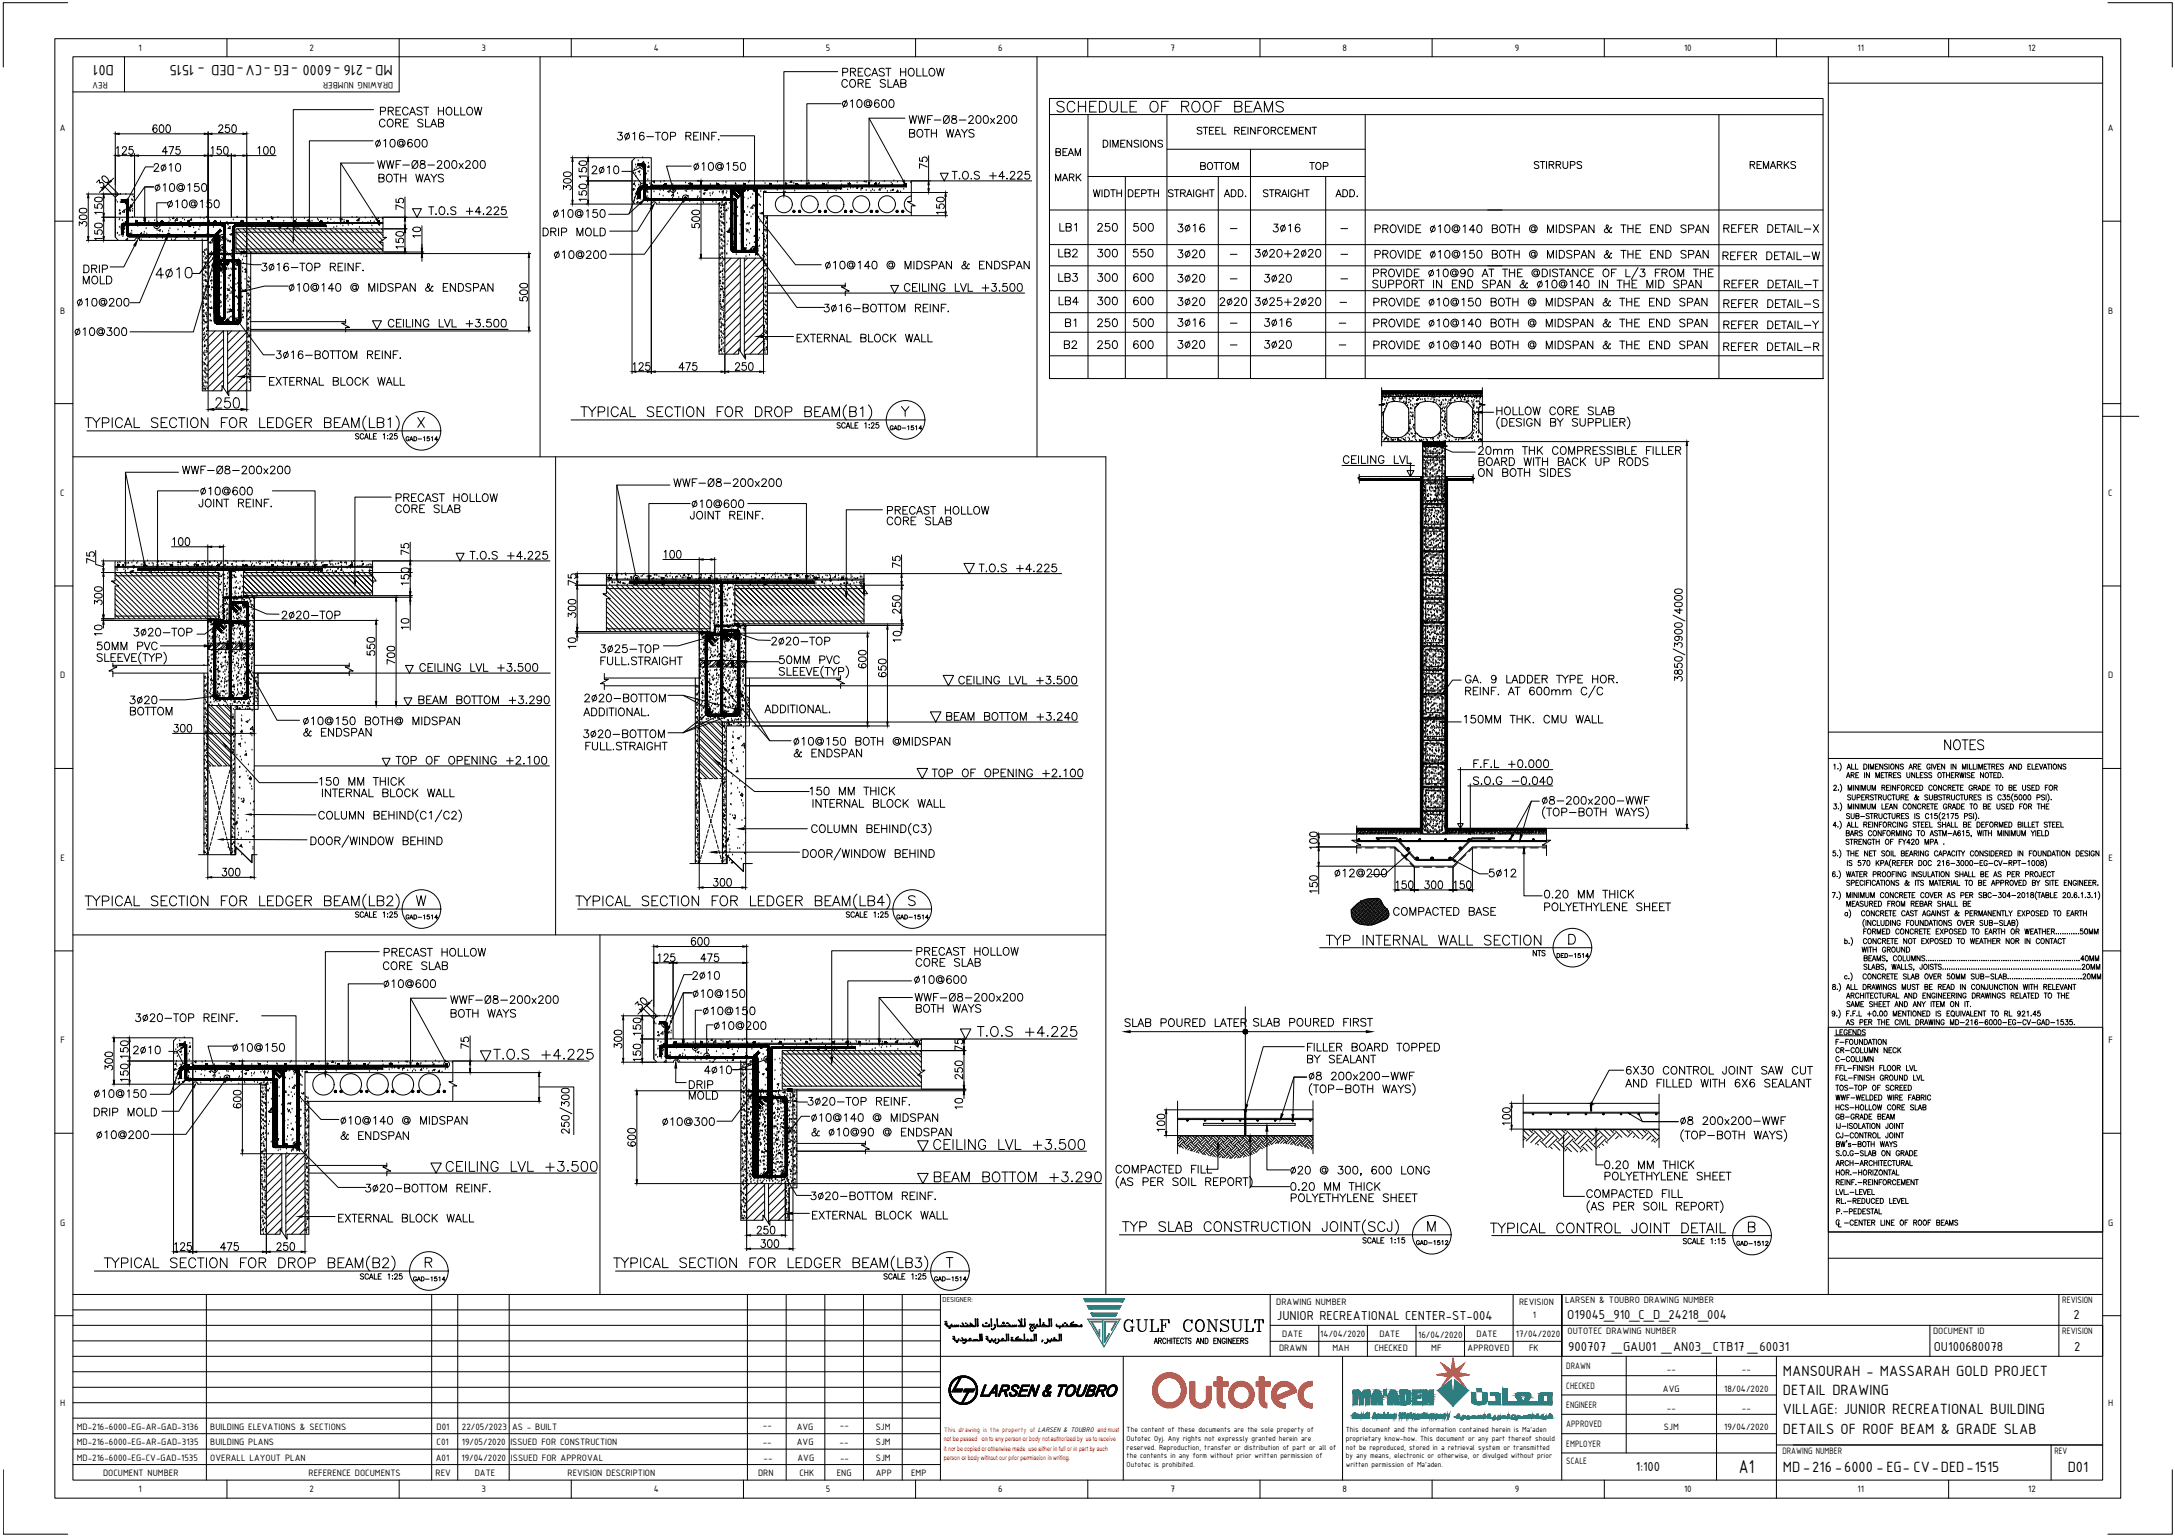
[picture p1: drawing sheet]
<svg xmlns="http://www.w3.org/2000/svg" width="841mm" height="594mm" viewBox="0 0 841 594" stroke-linecap="round" stroke-linejoin="round" font-family="sans-serif">
<defs><g id="words">
<text font-size="8.4" fill="#00f" x="433.9" y="516.1">GULF CONSULT</text>
<text font-size="7.9" x="119.2" y="328.8">DOOR/WINDOW BEHIND</text>
<text font-size="7.7" x="672.4" y="569.7">A1</text>
<g font-size="7.5">
<text x="407.8" y="44.4">SCHEDULE OF ROOF BEAMS</text>
<text x="511.9" y="366.9">TYP INTERNAL WALL SECTION</text>
<text x="377.1" y="402.2">T.O.S +4.225</text>
<text x="190.1" y="411">T.O.S +4.225</text>
<text x="360.2" y="445.9">CEILING LVL +3.500</text>
<text x="171.8" y="454.4">CEILING LVL +3.500</text>
<text x="360.5" y="458.3">BEAM BOTTOM +3.290</text>
<text x="575.4" y="478">TYPICAL CONTROL JOINT DETAIL</text>
</g>
<g font-size="7.1">
<text x="751.1" y="291">NOTES</text>
<text x="160.2" y="351.4">W</text>
<text x="498.1" y="455.8">%%C20 @ 300, 600 LONG</text>
</g>
<g font-size="6.6">
<text x="324.9" y="30.7">PRECAST HOLLOW</text>
<text x="146" y="45.9">PRECAST HOLLOW</text>
<text x="145.7" y="50.4">CORE SLAB</text>
<text x="350.7" y="49">WWF-Ø8-200x200</text>
<text x="144.3" y="58.2">%%C10@600</text>
<text x="350.7" y="54.3">BOTH WAYS</text>
<text x="145.7" y="71.6">BOTH WAYS</text>
<text x="367.2" y="70.6">T.O.S +4.225</text>
<text x="164.7" y="84.3">T.O.S +4.225</text>
<text x="213.1" y="85.4">%%C10@150</text>
<text x="408.9" y="90.7">LB1</text>
<text x="423.3" y="90.7">250</text>
<text x="437.4" y="90.7">500</text>
<text x="530.9" y="91.4">PROVIDE %%C10@140 BOTH @ MIDSPAN &amp; THE END SPAN</text>
<text x="213.4" y="101.2">%%C10@200</text>
<text x="530.9" y="101.2">PROVIDE %%C10@150 BOTH @ MIDSPAN &amp; THE END SPAN</text>
<text x="31.4" y="111.1">MOLD</text>
<text x="111.1" y="113.9">%%C10@140 @ MIDSPAN &amp; ENDSPAN</text>
<text x="348.9" y="113.9">CEILING LVL +3.500</text>
<text x="408.5" y="110.1">LB3</text>
<text x="408.5" y="119.2">LB4</text>
<text x="423.3" y="119.2">300</text>
<text x="437.4" y="119.2">600</text>
<text x="530.2" y="119.6">PROVIDE %%C10@150 BOTH @ MIDSPAN &amp; THE END SPAN</text>
<text x="665.7" y="120.3">REFER DETAIL-S</text>
<text x="411" y="127.7">B1</text>
<text x="423.3" y="127.7">250</text>
<text x="437.4" y="127.7">500</text>
<text x="530.2" y="127.7">PROVIDE %%C10@140 BOTH @ MIDSPAN &amp; THE END SPAN</text>
<text x="665.7" y="128.4">REFER DETAIL-Y</text>
<text x="410.6" y="136.2">B2</text>
<text x="423.3" y="136.2">250</text>
<text x="437.4" y="136.2">600</text>
<text x="530.2" y="136.2">PROVIDE %%C10@140 BOTH @ MIDSPAN &amp; THE END SPAN</text>
<text x="665.7" y="136.9">REFER DETAIL-R</text>
<text x="105.8" y="140.1">3%%C16-BOTTOM REINF.</text>
<text x="103.4" y="150.3">EXTERNAL BLOCK WALL</text>
<text x="570.8" y="177.1">20mm THK COMPRESSIBLE FILLER</text>
<text x="518.6" y="180.6">CEILING LVL</text>
<text x="570.8" y="185.6">ON BOTH SIDES</text>
<text x="571.1" y="181.3">BOARD WITH BACK UP RODS</text>
<text x="259.6" y="189.4">WWF-Ø8-200x200</text>
<text x="152" y="199.7">CORE SLAB</text>
<text x="266" y="202.1">JOINT REINF.</text>
<text x="342.2" y="204.3">CORE SLAB</text>
<text x="181" y="217.7">T.O.S +4.225</text>
<text x="50.8" y="247.3">3%%C20-TOP</text>
<text x="297.4" y="250.8">2%%C20-TOP</text>
<text x="36.7" y="252.6">50MM PVC</text>
<text x="231.4" y="253.6">3%%C25-TOP</text>
<text x="161.6" y="261.1">CEILING LVL +3.500</text>
<text x="225.1" y="272.7">2%%C20-BOTTOM</text>
<text x="294.9" y="276.9">ADDITIONAL.</text>
<text x="116.4" y="286.1">&amp; ENDSPAN</text>
<text x="225.8" y="291.4">FULL.STRAIGHT</text>
<text x="306.2" y="289.6">%%C10@150 BOTH @MIDSPAN</text>
<text x="569" y="304.8">S.O.G -0.040</text>
<text x="312.6" y="308.7">150 MM THICK</text>
<text x="313.6" y="313.6">INTERNAL BLOCK WALL</text>
<text x="515.4" y="340.4">%%C12@200</text>
<text x="596.5" y="353.5">POLYETHYLENE SHEET</text>
<text x="538" y="355.2">COMPACTED BASE</text>
<text x="147.8" y="371.1">PRECAST HOLLOW</text>
<text x="353.5" y="370.8">PRECAST HOLLOW</text>
<text x="147.5" y="376.4">CORE SLAB</text>
<text x="353.5" y="375">CORE SLAB</text>
<text x="352.8" y="381.7">%%C10@600</text>
<text x="173.6" y="389.5">WWF-Ø8-200x200</text>
<text x="173.6" y="394.8">BOTH WAYS</text>
<text x="51.5" y="396.5">3%%C20-TOP REINF.</text>
<text x="434.3" y="398.3">SLAB POURED LATER</text>
<text x="483.7" y="398.3">SLAB POURED FIRST</text>
<text x="504.8" y="407.8">FILLER BOARD TOPPED</text>
<text x="504.8" y="412.4">BY SEALANT</text>
<text x="35.6" y="425.8">%%C10@150</text>
<text x="265.6" y="422.3">DRIP</text>
<text x="265.6" y="426.5">MOLD</text>
<text x="35.6" y="432.9">DRIP MOLD</text>
<text x="36.7" y="441.7">%%C10@200</text>
<text x="130.9" y="442">&amp; ENDSPAN</text>
<text x="312.9" y="440.6">&amp; %%C10@90 @ ENDSPAN</text>
<text x="430.7" y="455.1">COMPACTED FILL</text>
<text x="619.5" y="453.3">0.20 MM THICK</text>
<text x="498.1" y="461.8">0.20 MM THICK</text>
<text x="312.6" y="465.3">3%%C20-BOTTOM REINF.</text>
<text x="498.5" y="466">POLYETHYLENE SHEET</text>
<text x="313.3" y="472.7">EXTERNAL BLOCK WALL</text>
</g>
<g font-size="6.2">
<text x="44.1" y="25" transform="rotate(180 44.1 25)">D01</text>
<text x="94.3" y="25" transform="rotate(180 94.3 25)">-</text>
<text x="151.8" y="25" transform="rotate(180 151.8 25)">MD-216 -6000 -EG -CV DED - 1515</text>
<text x="324.6" y="34.9">CORE SLAB</text>
<text x="324.9" y="42.7">%%C10@600</text>
<text x="462.1" y="53.3">STEEL REINFORCEMENT</text>
<text x="237.8" y="55.4">3%%C16-TOP REINF.</text>
<text x="425.8" y="58.2">DIMENSIONS</text>
<text x="407.5" y="61.4">BEAM</text>
<text x="145" y="66.3">WWF-Ø8-200x200</text>
<text x="267.4" y="67">%%C10@150</text>
<text x="407.1" y="71.3">MARK</text>
<text x="59.3" y="75.1">%%C10@150</text>
<text x="63.9" y="81.5">%%C10@150</text>
<text x="209.2" y="92.4">DRIP MOLD</text>
<text x="665.7" y="91">REFER DETAIL-X</text>
<text x="408.5" y="100.5">LB2</text>
<text x="423.3" y="100.5">300</text>
<text x="437.1" y="100.5">550</text>
<text x="665.3" y="101.6">REFER DETAIL-W</text>
<text x="31.4" y="106.5">DRIP</text>
<text x="100.2" y="105.8">3%%C16-TOP REINF.</text>
<text x="318.2" y="105.1">%%C10@140 @ MIDSPAN &amp; ENDSPAN</text>
<text x="423.3" y="110.1">300</text>
<text x="437.4" y="110.1">600</text>
<text x="529.9" y="112.5">SUPPORT IN END SPAN &amp; %%C10@140 IN THE MID SPAN</text>
<text x="665.7" y="112.5">REFER DETAIL-T</text>
<text x="28.9" y="119.6">%%C10@200</text>
<text x="317.9" y="121.7">3%%C16-BOTTOM REINF.</text>
<text x="28.2" y="130.9">%%C10@300</text>
<text x="149.2" y="127.7">CEILING LVL +3.500</text>
<text x="307.3" y="133.3">EXTERNAL BLOCK WALL</text>
<text x="577.8" y="161.6">HOLLOW CORE SLAB</text>
<text x="69.9" y="184.5">WWF-Ø8-200x200</text>
<text x="76.2" y="197.2">JOINT REINF.</text>
<text x="76.9" y="192.6">%%C10@600</text>
<text x="152.4" y="195.1">PRECAST HOLLOW</text>
<text x="266.7" y="197.6">%%C10@600</text>
<text x="342.2" y="200">PRECAST HOLLOW</text>
<text x="377.8" y="222.2">T.O.S +4.225</text>
<text x="107.9" y="240.6">2%%C20-TOP</text>
<text x="300.6" y="257.9">50MM PVC</text>
<text x="231.4" y="258.2">FULL.STRAIGHT</text>
<text x="369.7" y="265.6">CEILING LVL +3.500</text>
<text x="565.9" y="265.3">GA. 9 LADDER TYPE HOR.</text>
<text x="161.2" y="273.4">BEAM BOTTOM +3.290</text>
<text x="49.4" y="277.6">BOTTOM</text>
<text x="116.4" y="281.5">%%C10@150 BOTH@ MIDSPAN</text>
<text x="224.7" y="278">ADDITIONAL.</text>
<text x="365.1" y="279.8">BEAM BOTTOM +3.240</text>
<text x="565.5" y="280.8">150MM THK. CMU WALL</text>
<text x="224.7" y="286.5">3%%C20-BOTTOM</text>
<text x="306.2" y="293.9">&amp; ENDSPAN</text>
<text x="152.4" y="296.7">TOP OF OPENING +2.100</text>
<text x="569" y="298.1">F.F.L +0.000</text>
<text x="122.8" y="304.8">150 MM THICK</text>
<text x="359.5" y="301.6">TOP OF OPENING +2.100</text>
<text x="123.8" y="309.4">INTERNAL BLOCK WALL</text>
<text x="595.5" y="312.2">8-200x200-WWF</text>
<text x="596.2" y="348.5">0.20 MM THICK</text>
<text x="147.5" y="383.1">%%C10@600</text>
<text x="267.1" y="387">%%C10@150</text>
<text x="353.1" y="388.4">WWF-Ø8-200x200</text>
<text x="270.9" y="393.7">%%C10@150</text>
<text x="353.5" y="392.6">BOTH WAYS</text>
<text x="275.2" y="399.3">%%C10@200</text>
<text x="89.3" y="407.8">%%C10@150</text>
<text x="505.5" y="418.7">8 200x200-WWF</text>
<text x="627.9" y="416.6">6X30 CONTROL JOINT SAW CUT</text>
<text x="627.6" y="421.6">AND FILLED WITH 6X6 SEALANT</text>
<text x="311.5" y="428.6">3%%C20-TOP REINF.</text>
<text x="130.9" y="436">%%C10@140 @ MIDSPAN</text>
<text x="255.4" y="436.4">%%C10@300</text>
<text x="312.9" y="435">%%C10@140 @ MIDSPAN</text>
<text x="649.1" y="436">8 200x200-WWF</text>
<text x="619.8" y="457.6">POLYETHYLENE SHEET</text>
<text x="140.4" y="462.1">3%%C20-BOTTOM REINF.</text>
<text x="612.8" y="464.3">COMPACTED FILL</text>
<text x="130.2" y="473.8">EXTERNAL BLOCK WALL</text>
<text x="689.4" y="532.1">MANSOURAH - MASSARAH GOLD PROJECT</text>
<text x="689.4" y="539.5">DETAIL DRAWING</text>
<text x="689.4" y="547">VILLAGE: JUNIOR RECREATIONAL BUILDING</text>
<text x="689.4" y="554.5">DETAILS OF ROOF BEAM &amp; GRADE SLAB</text>
<text x="689.4" y="569.5">MD-216 -6000 -EG- CV DED 1515</text>
<text x="747" y="569.5">-</text>
<text x="760.3" y="569.5">-</text>
<text x="799.5" y="569.5">D01</text>
</g>
<g font-size="5.7">
<text x="463.5" y="66.7">BOTTOM</text>
<text x="505.5" y="66.7">TOP</text>
<text x="592.3" y="66.3">STIRRUPS</text>
<text x="675.9" y="66.3">REMARKS</text>
<text x="421.9" y="77.3">WIDTH</text>
<text x="435.3" y="77.3">DEPTH</text>
<text x="450.8" y="77.3">STRAIGHT</text>
<text x="472.4" y="77.3">ADD.</text>
<text x="487.5" y="77.3">STRAIGHT</text>
<text x="515.8" y="77.3">ADD.</text>
</g>
<g font-size="5.4">
<text x="493.8" y="510.6">JUNIOR RECREATIONAL CENTER-ST-004</text>
<text x="606" y="510.1">O19045_910_C_D_24218_004</text>
<text x="801.8" y="510.1">2</text>
<text x="606.4" y="522.6">900707 _GAU01 _AN03_CTB17 _60031</text>
<text x="747.7" y="522.6">OU100680078</text>
<text x="802.1" y="522.6">2</text>
<text x="632.5" y="569">1:100</text>
</g>
<g font-size="5.3">
<text x="592" y="371.1">NTS</text>
<text x="709.1" y="408.5">CR-COLUMN NECK</text>
</g>
<g font-size="4.9">
<text x="343.3" y="167.6">GAD-1514</text>
<text x="156.3" y="171.8">GAD-1514</text>
<text x="713.3" y="351.7">MEASURED FROM REBAR SHALL BE</text>
<text x="719" y="369.4">WITH GROUND</text>
<text x="709.1" y="411.7">C-COLUMN</text>
<text x="709.1" y="430.4">HCS-HOLLOW CORE SLAB</text>
<text x="709.1" y="451.9">ARCH-ARCHITECTURAL</text>
<text x="709.4" y="470.6">P.-PEDESTAL</text>
<text x="670.6" y="483">GAD-1512</text>
<text x="159.1" y="496.7">GAD-1514</text>
<text x="360.5" y="496.7">GAD-1514</text>
</g>
<g font-size="4.4">
<text x="156.3" y="356.7">GAD-1514</text>
<text x="346.1" y="356.7">GAD-1514</text>
<text x="601.1" y="371.5">DED-1514</text>
<text x="546.8" y="482.6">GAD-1512</text>
</g>
<g font-size="3.9">
<text x="53.5" y="19.6">1</text>
<text x="119.7" y="19.7">2</text>
<text x="186.2" y="19.6">3</text>
<text x="252.8" y="19.6">4</text>
<text x="319.4" y="19.6">5</text>
<text x="386" y="19.7">6</text>
<text x="452.5" y="19.6">7</text>
<text x="519.1" y="19.6">8</text>
<text x="585.7" y="19.5">9</text>
<text x="651.2" y="19.6">10</text>
<text x="718.3" y="19.6">11</text>
<text x="784.2" y="19.7">12</text>
<text x="41.7" y="31.9" transform="rotate(180 41.7 31.9)">REV</text>
<text x="152.1" y="31.9" transform="rotate(180 152.1 31.9)">DRAWING NUMBER</text>
<text x="23.2" y="50.7">A</text>
<text x="815.1" y="50.7">A</text>
<text x="23.3" y="121.3">B</text>
<text x="815.2" y="121.3">B</text>
<text x="23.3" y="191.8">C</text>
<text x="815.2" y="191.8">C</text>
<text x="23.2" y="262.4">D</text>
<text x="815.1" y="262.4">D</text>
<text x="23.4" y="333">E</text>
<text x="815.3" y="333">E</text>
<text x="23.4" y="403.5">F</text>
<text x="815.3" y="403.5">F</text>
<text x="23.3" y="474.1">G</text>
<text x="815.2" y="474.1">G</text>
<text x="493.5" y="504.7">DRAWING NUMBER</text>
<text x="587.4" y="504.7">REVISION</text>
<text x="592.7" y="509.6">1</text>
<text x="605.2" y="504.1">LARSEN &amp; TOUBRO DRAWING NUMBER</text>
<text x="797.4" y="504.1">REVISION</text>
<text x="495.8" y="517">DATE</text>
<text x="510.5" y="517">14/04/2020</text>
<text x="533.4" y="517">DATE</text>
<text x="548.4" y="517.4">16/04/2020</text>
<text x="570.9" y="517">DATE</text>
<text x="586.1" y="517.1">17/04/2020</text>
<text x="606.1" y="516.1">OUTOTEC DRAWING NUMBER</text>
<text x="747.5" y="516.1">DOCUMENT ID</text>
<text x="797.4" y="516.1">REVISION</text>
<text x="494.6" y="522.7">DRAWN</text>
<text x="515.2" y="522.5">MAH</text>
<text x="531.5" y="522.7">CHECKED</text>
<text x="553.4" y="522.5">MF</text>
<text x="567.5" y="522.7">APPROVED</text>
<text x="591.2" y="522.5">FK</text>
<text x="605.7" y="529.6">DRAWN</text>
<text x="644.5" y="530.8">--</text>
<text x="673.6" y="530.8">--</text>
<text x="605.7" y="537.1">CHECKED</text>
<text x="643" y="538.3">AVG</text>
<text x="666.7" y="538.3">18/04/2020</text>
<text x="23.3" y="543.6">H</text>
<text x="605.7" y="544.5">ENGINEER</text>
<text x="644.5" y="545.8">--</text>
<text x="673.6" y="545.8">--</text>
<text x="815.2" y="543.6">H</text>
<text x="29.7" y="553">MD-216-6000-EG-AR-GAD-3136</text>
<text x="81.3" y="553">BUILDING ELEVATIONS &amp; SECTIONS</text>
<text x="168.8" y="552.9">D01</text>
<text x="178.6" y="553">22/05/2023</text>
<text x="198" y="553">AS - BUILT</text>
<text x="295" y="552.4">--</text>
<text x="308.1" y="553">AVG</text>
<text x="324.8" y="552.4">--</text>
<text x="338.6" y="553.1">SJM</text>
<text x="605.7" y="552">APPROVED</text>
<text x="643.4" y="553.2">SJM</text>
<text x="666.7" y="553.2">19/04/2020</text>
<text x="29.7" y="559">MD-216-6000-EG-AR-GAD-3135</text>
<text x="81.3" y="559">BUILDING PLANS</text>
<text x="168.8" y="559">C01</text>
<text x="178.6" y="559">19/05/2020</text>
<text x="197.4" y="559">ISSUED FOR CONSTRUCTION</text>
<text x="294.9" y="559">--</text>
<text x="308.1" y="559">AVG</text>
<text x="324.7" y="559">--</text>
<text x="338.7" y="559">SJM</text>
<text x="605.7" y="559.5">EMPLOYER</text>
<text x="689.2" y="562.6">DRAWING NUMBER</text>
<text x="794.4" y="562.6">REV</text>
<text x="29.7" y="565">MD-216-6000-EG-CV-GAD-1535</text>
<text x="81.3" y="565">OVERALL LAYOUT PLAN</text>
<text x="168.5" y="565">A01</text>
<text x="178.5" y="565">19/04/2020</text>
<text x="197.6" y="565">ISSUED FOR APPROVAL</text>
<text x="295.2" y="565">--</text>
<text x="308.4" y="565">AVG</text>
<text x="324.8" y="565">--</text>
<text x="338.7" y="565">SJM</text>
<text x="605.7" y="566.4">SCALE</text>
<text x="39.9" y="570.7">DOCUMENT NUMBER</text>
<text x="119.3" y="570.7">REFERENCE DOCUMENTS</text>
<text x="168.4" y="570.7">REV</text>
<text x="183.6" y="570.7">DATE</text>
<text x="219.5" y="570.7">REVISION DESCRIPTION</text>
<text x="293.2" y="570.7">DRN</text>
<text x="309.1" y="570.7">CHK</text>
<text x="323.6" y="570.7">ENG</text>
<text x="338.6" y="570.7">APP</text>
<text x="352.3" y="570.7">EMP</text>
<text x="53.5" y="577.1">1</text>
<text x="119.7" y="577.2">2</text>
<text x="186.2" y="577">3</text>
<text x="252.8" y="577.1">4</text>
<text x="319.4" y="577">5</text>
<text x="386" y="577.2">6</text>
<text x="452.5" y="577.1">7</text>
<text x="519.1" y="577.1">8</text>
<text x="585.7" y="577.2">9</text>
<text x="651.2" y="577.1">10</text>
<text x="718.3" y="577.1">11</text>
<text x="784.2" y="577.2">12</text>
</g>
<g font-size="3.1">
<text x="435.7" y="554">The content of these documents are the sole property of</text>
<text x="435.7" y="557.3">Outotec Oyj. Any rights not expressly granted herein are</text>
<text x="520.4" y="554">This document and the information contained herein is Ma'aden</text>
<text x="520.4" y="557.3">proprietary know-how. This document or any part thereof should</text>
<text x="435.7" y="560.6">reserved. Reproduction, transfer or distribution of part or all of</text>
<text x="435.7" y="564">the contents in any form without prior written permission of</text>
<text x="520.4" y="560.6">not be reproduced, stored in a retrieval system or transmitted</text>
<text x="520.4" y="564">by any means, electronic or otherwise, or divulged without prior</text>
<text x="435.7" y="567.3">Outotec is prohibited.</text>
<text x="520.4" y="567.3">written permission of Ma'aden.</text>
</g>
<text font-size="3" x="364.5" y="503.6">DESIGNER:</text>
<text font-size="2.8" fill="#f00" x="365.1" y="553.8">This drawing is the property of LARSEN &amp; TOUBRO and must</text>
<g font-size="2.6">
<text x="474.8" y="89.6">-</text>
<text x="517.5" y="89.6">-</text>
<text x="474.8" y="99.5">-</text>
<text x="517.5" y="99.5">-</text>
<text x="474.8" y="109">-</text>
<text x="517.5" y="109">-</text>
<text x="517.2" y="118.2">-</text>
<text x="474.8" y="126.3">-</text>
<text x="516.8" y="126.3">-</text>
<text x="474.8" y="134.8">-</text>
<text x="516.8" y="134.8">-</text>
</g>
<g font-size="2.5" fill="#f00">
<text x="365" y="557.4">not be passed on to any person or body not authorized by us to receive</text>
<text x="365" y="561">it nor be copied or otherwise made use either in full or in part by such</text>
<text x="365" y="564.6">person or body without our prior permission in writing.</text>
</g>
</g></defs>
<!-- layer: _TITLEBLOCK -->
<g fill="none" stroke="#ee3a23" stroke-width=".39">
<path d="M446.2 537.7a6.1 6.1 0 0 1 6.4-6.2 6.1 6.1 0 0 1 5.6 6.9M446.2 537.7a6.1 6.1 0 0 1 6.4-6.3 6.1 6.1 0 0 1 5.6 7M446.2 537.7a6 6 0 0 0 5.6 6.3 6 6 0 0 0 6.4-5.6M446.2 537.7a6 6 0 0 0 5.6 6.4 6 6 0 0 0 6.4-5.7M446.4 537.7a5.7 5.7 0 0 0 5.4 6 5.7 5.7 0 0 0 6.1-5.3M446.4 537.7a5.7 5.7 0 0 0 5.4 6.1 5.7 5.7 0 0 0 6.1-5.4M446.4 537.7a5.8 5.8 0 0 1 6.2-5.9 5.8 5.8 0 0 1 5.3 6.6M446.4 537.7a5.8 5.8 0 0 1 6.2-6 5.8 5.8 0 0 1 5.3 6.7M446.7 537.7a5.4 5.4 0 0 1 5.8-5.6 5.4 5.4 0 0 1 5.1 6.2M446.7 537.7a5.5 5.5 0 0 1 5.8-5.7 5.5 5.5 0 0 1 5.1 6.3M446.7 537.7a5.4 5.4 0 0 0 5.2 5.7 5.4 5.4 0 0 0 5.7-5.1M446.7 537.7a5.4 5.4 0 0 0 5.2 5.8 5.4 5.4 0 0 0 5.7-5.2"/>
<path d="M447 537.7a5.1 5.1 0 0 0 4.9 5.4 5.1 5.1 0 0 0 5.4-4.8M447 537.7a5.1 5.1 0 0 0 4.9 5.5 5.1 5.1 0 0 0 5.4-4.9M447 537.7a5.1 5.1 0 0 1 5.5-5.3 5.1 5.1 0 0 1 4.8 5.9M447 537.7a5.2 5.2 0 0 1 5.5-5.4 5.2 5.2 0 0 1 4.8 6M447.2 533.5a6.5 6.5 0 0 1 10.2 .4 6.5 6.5 0 0 1-2.7 9.9 6.5 6.5 0 0 1-7.7-2.2 6.5 6.5 0 0 1 .2-8.1zM447.3 533.6a6.4 6.4 0 0 1 9.2-.5 6.4 6.4 0 0 1 .1 9.2 6.4 6.4 0 0 1-8.8 .1 6.4 6.4 0 0 1-.5-8.8zM447.3 537.7a4.9 4.9 0 0 1 5.2-5 4.9 4.9 0 0 1 4.5 5.6M447.3 537.7a4.9 4.9 0 0 1 5.2-5.1 4.9 4.9 0 0 1 4.5 5.7M447.3 537.7a4.8 4.8 0 0 0 4.6 5.1 4.8 4.8 0 0 0 5.1-4.5M447.3 537.7a4.8 4.8 0 0 0 4.6 5.2 4.8 4.8 0 0 0 5.1-4.6M447.4 537.7a4.8 4.8 0 0 1 5-5 4.8 4.8 0 0 1 4.5 5.5M447.5 533a6.6 6.6 0 0 1 9.2-.1 6.6 6.6 0 0 1 .5 9.1 6.6 6.6 0 0 1-9.5 .5 6.6 6.6 0 0 1-.2-9.5z"/>
<path d="M447.5 532.9a6.6 6.6 0 0 1 8.8-.6 6.6 6.6 0 0 1 1.6 8.7 6.5 6.5 0 0 1-7.8 3.3 6.5 6.5 0 0 1-4.4-7.3l.7-2.6zM447.7 533.1a6.4 6.4 0 0 1 9.1 .1 6.4 6.4 0 0 1-.2 9.2 6.4 6.4 0 0 1-9.1-.2 6.4 6.4 0 0 1 .2-9.1zM447.9 533.4a6.1 6.1 0 0 1 8.6 .1 6.1 6.1 0 0 1-.1 8.6 6.1 6.1 0 0 1-8.6-.1 6.1 6.1 0 0 1 .1-8.6zM448 533.4a6 6 0 0 1 9.2 1 6 6 0 0 1-2.7 8.8 6 6 0 0 1-7.1-2 6 6 0 0 1 .2-7.3zM448.1 533.6a5.8 5.8 0 0 1 8.2 .1 5.8 5.8 0 0 1-.1 8.2 5.8 5.8 0 0 1-8.1-.2 5.8 5.8 0 0 1 0-8.1zM448.2 533.6a5.7 5.7 0 0 1 8.9 1.3 5.7 5.7 0 0 1-3.3 8.3 5.8 5.8 0 0 1-6.4-2.7 5.8 5.8 0 0 1 .8-6.9zM448.2 532.8a6.3 6.3 0 0 1 9.4 1.7 6.3 6.3 0 0 1-3 9.1 6.4 6.4 0 0 1-7.8-2.7 6.4 6.4 0 0 1 1.4-8.1zM448.4 533.8a5.4 5.4 0 0 1 7.6 .2 5.4 5.4 0 0 1-.1 7.6 5.4 5.4 0 0 1-7.6-.2 5.4 5.4 0 0 1 .1-7.6zM448.6 534a5.2 5.2 0 0 1 7.5 .3 5.2 5.2 0 0 1-.7 7.5 5.2 5.2 0 0 1-7.1-.7 5.2 5.2 0 0 1 .3-7.1zM448.6 534.1a5.1 5.1 0 0 1 8 1.1 5.1 5.1 0 0 1-3 7.5 5.2 5.2 0 0 1-5.7-2.4 5.2 5.2 0 0 1 .7-6.2zM448.8 533.4a5.5 5.5 0 0 1 7.9 1.4 5.5 5.5 0 0 1-2 7.8 5.5 5.5 0 0 1-7.1-2 5.5 5.5 0 0 1 1.2-7.2zM448.8 534.2a4.9 4.9 0 0 1 7 .3 4.9 4.9 0 0 1-.6 7.1 4.9 4.9 0 0 1-6.7-.7 4.9 4.9 0 0 1 .3-6.7z"/>
<path d="M448.8 534.3a4.8 4.8 0 0 1 7.9 1.9 4.8 4.8 0 0 1-5 6.4 4.9 4.9 0 0 1-4-3.3 4.9 4.9 0 0 1 1.1-5zM460.1 534.4h1.9v6.1a2.24 2.24 0 0 0 2.2 2.3 2.24 2.24 0 0 0 2.3-2.3v-4.3h1.9v4.3a4.2 4.2 0 0 1-4 4.1 4.2 4.2 0 0 1-4.3-3.6zM460.2 534.5h1.7v6a2.35 2.35 0 0 0 2.3 2.4 2.35 2.35 0 0 0 2.4-2.4v-4.2h1.7v4.2a4 4 0 0 1-4.1 4 4 4 0 0 1-4-4zM460.3 534.6h1.4v6.1l.3 .9a2.57 2.57 0 0 0 3.8 1l.9-1.4 .1-4.8h1.4v4.1a3.9 3.9 0 0 1-4 3.9 3.9 3.9 0 0 1-3.9-3.9zM460.5 534.8h1.1v5.7a2.67 2.67 0 0 0 2.4 2.6 2.67 2.67 0 0 0 2.9-2.1v-4.4h1.1v3.9a3.7 3.7 0 0 1-3.8 3.7 3.7 3.7 0 0 1-3.7-3.7zM460.6 534.9h.8v5.6a2.84 2.84 0 0 0 2.8 2.8 2.84 2.84 0 0 0 2.9-2.8v-3.8h.8v3.8a3.6 3.6 0 0 1-3.7 3.6 3.6 3.6 0 0 1-3.6-3.6zM460.6 534.9h.9v5.6a2.75 2.75 0 0 0 2.7 2.8 2.75 2.75 0 0 0 2.8-2.8v-3.9h1v3.9a3.7 3.7 0 0 1-3.7 3.7 3.7 3.7 0 0 1-3.7-3.7zM460.8 535.1h.5v5.4a2.94 2.94 0 0 0 2.9 3 2.94 2.94 0 0 0 3-3v-3.6h.5v3.6a3.4 3.4 0 0 1-3.5 3.4 3.4 3.4 0 0 1-3.4-3.4zM460.9 535.2h.3v5.3a3 3 0 0 0 3 3.1 3 3 0 0 0 3.1-3.1v-3.6h.4v3.6a3.4 3.4 0 0 1-3.4 3.4 3.4 3.4 0 0 1-3.4-3.4zM460.9 535.2h.2v5.3a3.1 3.1 0 0 0 3.1 3.1 3.1 3.1 0 0 0 3.2-3.1v-3.5h.2v3.5a3.3 3.3 0 0 1-3.4 3.3 3.3 3.3 0 0 1-3.3-3.3zM470.7 532.6h1.8v1.8h2.4v1.8h-2.4v4.7a1.85 1.85 0 0 0 1.2 1.9v1.8a3.1 3.1 0 0 1-3-3.7v-4.7h-1.2v-1.8h1.2zM470.7 532.7h1.8v1.8h2.4v1.6h-2.4v4.8a1.56 1.56 0 0 0 1 1.9v1.7a3.2 3.2 0 0 1-2.8-3.6v-4.8h-1.2v-1.6h1.2z"/>
<path d="M470.9 532.8h1.4v1.8h2.5v1.4h-2.5v4.9a1.69 1.69 0 0 0 1.2 2v1.4a2.98 2.98 0 0 1-2.6-3.4v-4.9h-1.2v-1.4h1.2zM470.9 532.7h1.5v1.9h2.4v1.4h-2.4v4.9a1.71 1.71 0 0 0 1.1 2v1.5a2.81 2.81 0 0 1-2.6-3.5v-4.9h-1.3v-1.4h1.3zM471 532.9h1.1v1.8h2.5v1.2h-2.5v5a1.97 1.97 0 0 0 1.3 2.1v1.3l-.5-.2a2.98 2.98 0 0 1-1.9-3.2v-5h-1.2v-1.2h1.2zM471.1 533h1v1.8h2.5v1h-2.5v5.6l.6 1.3 .5 .3v1.2l-1.1-.5-.8-1.3-.2-6.6h-1.3v-1h1.3zM471.2 533.1h.8v1.8h2.5v.8h-2.5v5.7l.1 .8 1 .9v.9l-.8-.5a2.63 2.63 0 0 1-1.1-2.6v-5.2h-1.2v-.8h1.2zM471.2 533h.9v1.9h2.4v.8h-2.4v5.7l.2 .8 .9 .9v1l-1.4-.9a2.64 2.64 0 0 1-.6-2.3v-5.2h-1.3v-.8h1.3zM471.3 533.2h.5v1.8h2.5v.6h-2.5v5.8l1.3 2.4-1.3-.8-.4-1-.1-6.4h-1.2v-.6h1.2zM471.4 533.3h.4v1.8h2.5v.4h-2.5v5.9l.3 .9 .8 .9v.5l-.8-.5-.5-.7-.2-7h-1.3v-.4h1.3zM471.5 533.4h.2v1.8h2.5l-2.5 .2v5.5a3.5 3.5 0 0 0 1.1 2.6l-.8-.7-.4-.9-.1-6.5h-1.2l1.2-.2zM471.5 533.3h.3v1.9h2.4l-2.4 .2v6l.3 1.3 .8 .5v.4l-.8-.5-.5-.9-.1-6.8h-1.3l1.3-.2zM471.6 533.5v8l.5 1.3 .6 .6-.9-.8-.2-1zM476.3 536.4a4.7 4.7 0 0 1 6.8-.5 4.7 4.7 0 0 1 .2 6.8 4.7 4.7 0 0 1-6.8-.1 5.1 5.1 0 0 1-.2-6.2z"/>
<path d="M476.5 536a4.9 4.9 0 0 1 8.2 2.5 4.9 4.9 0 0 1-6.5 5.6 5.1 5.1 0 0 1-1.7-8.1zM476.6 536.7a4.3 4.3 0 0 1 6.3-.5 4.3 4.3 0 0 1 .1 6.3 4.3 4.3 0 0 1-5.9 .1 4.3 4.3 0 0 1-.5-5.9zM476.8 535.5a5 5 0 0 1 6.9 .5 5 5 0 0 1-.2 7 5 5 0 0 1-7.3-.2 5 5 0 0 1 .6-7.3zM476.8 536.2a4.6 4.6 0 0 1 5.9-.5 4.6 4.6 0 0 1 1.3 5.9 4.6 4.6 0 0 1-6.8 1.6 4.6 4.6 0 0 1-.4-7zM476.8 536.2a4.5 4.5 0 0 1 6.2-.1 4.5 4.5 0 0 1 .4 6.2 4.5 4.5 0 0 1-6.1 .8 4.8 4.8 0 0 1-.5-6.9zM476.8 535.6a4.9 4.9 0 0 1 6.8 .5 4.9 4.9 0 0 1-.2 6.8 4.9 4.9 0 0 1-6.8 .2 5.2 5.2 0 0 1 .2-7.5zM477.1 536.4a4.2 4.2 0 0 1 6.1 .4 4.2 4.2 0 0 1-.9 6.1 4.2 4.2 0 0 1-6-1.3 4.6 4.6 0 0 1 .8-5.2zM477.1 537a3.8 3.8 0 0 1 6.5 1.4 3.8 3.8 0 0 1-4.6 4.8 4.1 4.1 0 0 1-1.9-6.2zM477.1 536.6a4.1 4.1 0 0 1 6.5 1 4.1 4.1 0 0 1-2.8 5.9 4.1 4.1 0 0 1-4.3-2.1 4.1 4.1 0 0 1 .6-4.8zM477.3 536.7a3.9 3.9 0 0 1 6.3 1.5 3.9 3.9 0 0 1-4 5.2 4 4 0 0 1-2.3-6.7zM477.4 536.8a3.6 3.6 0 0 1 5.1 0 3.6 3.6 0 0 1 .1 5.1 3.6 3.6 0 0 1-5 .3 4.1 4.1 0 0 1-.2-5.4zM477.7 537.1a3.2 3.2 0 0 1 4.2-.3 3.2 3.2 0 0 1 .8 4.2 3.1 3.1 0 0 1-3.9 1.6 3.1 3.1 0 0 1-1.8-3.8z"/>
<path d="M477.7 536.1a3.9 3.9 0 0 1 5.4 .9 3.9 3.9 0 0 1-.6 5.4 3.9 3.9 0 0 1-5.4-.3 4.3 4.3 0 0 1 .6-6zM477.7 536.6a3.6 3.6 0 0 1 5.7 1.8 3.6 3.6 0 0 1-3.7 4.7 3.8 3.8 0 0 1-3-2.6 3.8 3.8 0 0 1 1-3.9zM478 536.5a3.5 3.5 0 0 1 5.3 3 3.5 3.5 0 0 1-5.4 2.8 3.9 3.9 0 0 1 .1-5.8zM479.9 534.3a5.1 5.1 0 0 1 5 4.8 5.1 5.1 0 0 1-4.5 5.4M479.9 534.6a4.8 4.8 0 0 1 4.7 4.6 4.8 4.8 0 0 1-4.2 5M479.9 534.9a4.5 4.5 0 0 1 4.4 4.3 4.5 4.5 0 0 1-3.9 4.7M479.9 535.2a4.2 4.2 0 0 1 4 4 4.2 4.2 0 0 1-3.5 4.4M479.9 534.3a5.1 5.1 0 0 0-4.7 5.3 5.1 5.1 0 0 0 5.2 4.9M479.9 534.6a4.8 4.8 0 0 0-4.5 5 4.8 4.8 0 0 0 5 4.6M479.9 534.9a4.5 4.5 0 0 0-4.2 4.7 4.5 4.5 0 0 0 4.7 4.3M479.9 535.2a4.2 4.2 0 0 0-3.9 4.4 4.2 4.2 0 0 0 4.4 4M486.9 532.6h1.8v1.8h2.5v1.8h-2.5v4.7a1.85 1.85 0 0 0 1.2 1.9v1.8a3.1 3.1 0 0 1-3-3.7v-4.7h-1.2v-1.8h1.2z"/>
<path d="M487 532.7h1.7v1.8h2.4v1.6h-2.4v4.8a1.56 1.56 0 0 0 1.1 1.9v1.7a3.2 3.2 0 0 1-2.8-3.6v-4.8h-1.2v-1.6h1.2zM487.1 532.8h1.4v1.8h2.5v1.4h-2.5v4.9a1.69 1.69 0 0 0 1.2 2v1.4a2.98 2.98 0 0 1-2.6-3.4v-4.9h-1.2v-1.4h1.2zM487.1 532.7h1.5v1.9h2.4v1.4h-2.4v4.9a1.71 1.71 0 0 0 1.1 2v1.5a3 3 0 0 1-2.6-3.5v-4.9h-1.3v-1.4h1.3zM487.2 532.9h1.2v1.8h2.5v1.2h-2.5v5a1.97 1.97 0 0 0 1.2 2.1v1.3l-1.2-.6a2.89 2.89 0 0 1-1.2-2.8v-5h-1.2v-1.2h1.2zM487.3 533h1.1v1.8h2.4v1h-2.4v5.6l.5 1.3 .6 .3v1.2l-1.1-.5-.9-1.3-.2-6.6h-1.2v-1h1.2zM487.4 533.1h.8v1.8h2.5v.8h-2.5v5.7l.2 .8 .9 .9 .1 .9-.9-.5a2.63 2.63 0 0 1-1.1-2.6v-5.2h-1.2v-.8h1.2zM487.4 533h.9v1.9h2.4v.8h-2.4v5.7l.2 .8 .9 .9v1l-1.1-.6a2.72 2.72 0 0 1-.9-2.6v-5.2h-1.3v-.8h1.3zM487.5 533.2h.6v1.8h2.5v.6h-2.5v5.8l1.2 2.4-1.1-.6-.6-1.2-.1-6.4h-1.2v-.6h1.2zM487.6 533.3h.5v1.8h2.4v.4h-2.4v5.9l.2 .9 .9 .9v.5l-1.1-.8-.5-1.3v-6.1h-1.2v-.4h1.2zM487.7 533.4h.2v1.8h2.5l-2.5 .2v6l1.1 2.1-.8-.7-.4-.9-.1-6.5h-1.2l1.2-.2zM487.7 533.3h.3v1.9h2.4l-2.4 .2v6l.2 .9 .9 1.3-.6-.4a2.18 2.18 0 0 1-.8-2.3v-5.5h-1.3l1.3-.2zM487.8 533.5v8l.5 1.3 .6 .6-.5-.4-.6-1.7z"/>
<path d="M492.7 536.2a5 5 0 0 1 5.1-1.7 5 5 0 0 1 3.7 3.9l-7.4 3.1 1.2 1 1.7 .4v1.7a5.2 5.2 0 0 1-4.8-2.9 5.2 5.2 0 0 1 .5-5.5zM493.5 538.6l-.1 1.4 1.6-.7M494.8 536.7a2.87 2.87 0 0 1 4.3 .9l-5.6 2.3v-.4a3.2 3.2 0 0 1 1.3-2.8zM496 538.9l-2.6 1.2M496.6 535.9l1.8 .6 1 1.1M496.6 535.9l1.9 .6 .9 1M496.6 535.8l1.4 .3 1.5 1.4M496.6 535.6l1.7 .5 1.4 1.4-6.3 2.9M496.6 535.6l2 .6 1.2 1.4-6.3 2.8M496.6 535.5l1.8 .5 1 .8 .5 .8-6.4 2.9M496.6 535.3l1 .2a3.5 3.5 0 0 1 2.5 2.2l-6.6 3M496.6 535.3l1 .1 1.2 .6 1.4 1.7-6.6 3"/>
<path d="M496.6 535l.3 .1a4.1 4.1 0 0 1 3.6 2.8l-6.8 3M496.6 535a3.9 3.9 0 0 1 4 3l-6.9 3M496.6 534.7l1.1 .2a4.7 4.7 0 0 1 3.2 3.2l-7.1 3.1M496.6 534.7a4.5 4.5 0 0 1 4.4 3.5l-7.2 3.1M496.6 534.4a4.9 4.9 0 0 1 4.6 3.9l-7.3 3.2M496.6 534.4a4.9 4.9 0 0 1 4.7 3.9l-7.3 3.2 .6 .6M496.6 534.4a5.1 5.1 0 0 0-4.9 5.3 5.1 5.1 0 0 0 5.3 4.9M496.6 534.4a5 5 0 0 0-4.8 5.2 5 5 0 0 0 5.2 4.9M496.6 534.7a4.8 4.8 0 0 0-4.6 5 4.8 4.8 0 0 0 5 4.6M496.6 534.7a4.7 4.7 0 0 0-4.5 4.9 4.7 4.7 0 0 0 4.9 4.6M496.6 535a4.5 4.5 0 0 0-4.3 4.7 4.5 4.5 0 0 0 4.7 4.3M496.6 535a4.4 4.4 0 0 0-4.2 4.6 4.4 4.4 0 0 0 4.6 4.3"/>
<path d="M496.6 535.3a4.2 4.2 0 0 0-4 4.4 4.2 4.2 0 0 0 4.4 4M496.6 535.3a4.2 4.2 0 0 0-3.9 4.3 4.2 4.2 0 0 0 4.3 4M496.6 535.5a4 4 0 0 0-3.8 4.2 4 4 0 0 0 4.2 3.8 4 4 0 0 1-4.2-4.9 4 4 0 0 1 5.9-2.5l1.3 1.6-6.5 2.9M496.6 535.6a3.9 3.9 0 0 0-3.7 4.1 3.9 3.9 0 0 0 4.1 3.7M496.6 535.6a3.8 3.8 0 0 0-3.6 4 3.8 3.8 0 0 0 4 3.6M496.6 535.8a3.7 3.7 0 0 0-3.5 3.9 3.7 3.7 0 0 0 3.9 3.5 3.7 3.7 0 0 1-3.9-4.4 3.7 3.7 0 0 1 5.2-2.6l1.3 1.3-6.2 2.8M496.6 535.9a3.6 3.6 0 0 0-3.4 3.8 3.6 3.6 0 0 0 3.8 3.4M496.6 535.9a3.5 3.5 0 0 0-3.3 3.7 3.5 3.5 0 0 0 3.7 3.4M499 537.6l-5.6 2.6M499.3 537.6a3.3 3.3 0 0 0-4.8-.8 3.3 3.3 0 0 0-.4 4.9l1.7 1.1M503.2 536.4a5.3 5.3 0 0 1 4-1.9v1.3a3.7 3.7 0 0 0-3.6 3.7 3.7 3.7 0 0 0 3.6 3.7v1.2a5 5 0 0 1-4.5-2.8 5 5 0 0 1 .5-5.2zM503.3 535.9l1.8-1.2 2.3-.4v1.7a3.5 3.5 0 0 0-3.5 3.5 3.5 3.5 0 0 0 3.5 3.5v1.6a5.3 5.3 0 0 1-4.9-3 5.3 5.3 0 0 1 .8-5.7z"/>
<path d="M503.6 536.2l1.3-1 1.2-.4 1-.1v.9a3.8 3.8 0 0 0-3.6 3.8 3.8 3.8 0 0 0 3.5 3.8l.1 1.1a4.8 4.8 0 0 1-4.4-2.9 4.8 4.8 0 0 1 .9-5.2zM503.8 536.4l1.9-1.2 1.4-.2a4.4 4.4 0 0 0-4.4 4.4 4.4 4.4 0 0 0 4.3 4.5 4.5 4.5 0 0 1-4-2.7 4.5 4.5 0 0 1 .8-4.8zM503.8 536.9l1.7-1.3 1.6-.3a4.2 4.2 0 0 0-4.1 4.1 4.2 4.2 0 0 0 4 4.2 4.1 4.1 0 0 1-3.7-2.3 4.1 4.1 0 0 1 .5-4.4zM504.1 535.6l1.5-.8 1.6-.2v1.1a3.8 3.8 0 0 0-3.6 3.7 3.8 3.8 0 0 0 3.6 3.8v1.1a4.9 4.9 0 0 1-4.7-3.3 4.9 4.9 0 0 1 1.6-5.4zM504.7 536.5a3.9 3.9 0 0 0-1.2 4.2 3.9 3.9 0 0 0 3.5 2.7M507 534.4h.4v1.5a3.5 3.5 0 0 0-3.6 3.5 3.5 3.5 0 0 0 3.6 3.6v1.6l-.5-.1M507 534.4h.3v1.4a3.6 3.6 0 0 0-3.6 3.6 3.6 3.6 0 0 0 3.6 3.7v1.4h-.4M507 534.4a5 5 0 0 0-5 5 5 5 0 0 0 4.9 5.1M507 534.4a5 5 0 0 0-4.9 5 5 5 0 0 0 4.8 5.1M507.1 534.7a4.7 4.7 0 0 0-4.7 4.7 4.7 4.7 0 0 0 4.6 4.8v-.8a3.9 3.9 0 0 1-3.6-3.6 3.9 3.9 0 0 1 3-4.1M507.1 534.8a4.6 4.6 0 0 0-4.6 4.6 4.6 4.6 0 0 0 4.5 4.7M507.1 534.9a4.5 4.5 0 0 0-4.5 4.5 4.5 4.5 0 0 0 4.4 4.6"/>
<path d="M507.1 535.1a4.3 4.3 0 0 0-4.3 4.3 4.3 4.3 0 0 0 4.2 4.4M507.1 535.2a4.2 4.2 0 0 0-4.2 4.2 4.2 4.2 0 0 0 4.1 4.3M507.1 535.4a4 4 0 0 0-4 4 4 4 0 0 0 3.9 4.1M466.7 540.5v-4.2h1.6v4.2a4 4 0 0 1-3.8 4 4 4 0 0 1-4.2-3.6M466.7 540.5a2.46 2.46 0 0 1-2.5 2.5 2.46 2.46 0 0 1-2.4-2.5v-5.9h-1.5v6.3M493.6 540.8l6.7-3a4.1 4.1 0 0 0-5.3-2.3 4.1 4.1 0 0 0-2.3 5.3 4.5 4.5 0 0 0 4.3 3 4.3 4.3 0 0 1-4.5-5.3 4.3 4.3 0 0 1 6.4-2.6l1 .9 .5 1.1-6.8 3M493.8 541.1l7-3.1a4.5 4.5 0 0 0-5.9-2.9 4.5 4.5 0 0 0-2.4 6.2 4.6 4.6 0 0 0 4.5 2.8 4.5 4.5 0 0 1-4.7-5.6 4.5 4.5 0 0 1 6.7-2.8l1.3 1.3 .4 1-7 3.1M493.9 541.3l7.2-3.1a4.7 4.7 0 0 0-6.4-3.2 4.7 4.7 0 0 0-2.2 6.8 4.8 4.8 0 0 0 4.5 2.6 4.9 4.9 0 0 1-5.2-5.5 4.9 4.9 0 0 1 6.4-4.1l1 .6a4.5 4.5 0 0 1 2 2.9l-7.3 3.1M504.6 542.5a4 4 0 0 1-1.1-4.3 4 4 0 0 1 3.6-2.7 3.9 3.9 0 0 0-3.9 3.1 3.9 3.9 0 0 0 2.2 4.4"/>
<circle cx="480" cy="539.4" r="4.4"/>
<circle cx="480" cy="539.3" r="3.4"/>
<circle cx="480" cy="539.4" r="4.2"/>
</g>
<!-- layer: AN-TITLEBLK -->
<g fill="none" stroke="#000" stroke-width=".39">
<path d="M21.2 15h798.8v564.4h-798.8zM26.2 1h-24.9v24.9M87.8 15v7M154.3 15v20.5h-126.1M220.9 15v7M287.5 15v7M354 15v7M420.6 15v7M487.2 15v7M553.8 15v7M620.4 15v7M686.9 15v7"/>
<path d="M753.5 15v7M815.1 1h24.9v24.9M28.2 22h784.9v550.5h-784.9zM48.1 22v13.5M707 32.2h106.1M707 22v478.7M21.2 85.5h7M813.1 85.5h6.9M21.2 156.1h7M813.1 156.1h6.9M21.2 226.6h7M813.1 226.6h6.9"/>
<path d="M21.2 297.2h7M707 283.2h106.1M707 293.4h106.1M813.1 297.2h6.9M21.2 367.8h7M813.1 367.8h6.9M21.2 438.3h7M813.1 438.3h6.9M707 476.5h106.1M707 486.6h106.1M21.2 508.9h7M28.2 500.7h575.7v11.9"/>
<path d="M28.2 512.6h335.4M28.2 518.6h335.4M28.2 506.6h335.4M79.8 500.7v71.8M166.9 500.7v71.8M177 500.7v71.8M196.9 500.7v71.8M289 500.7v71.8M304 500.7v71.8M318.9 500.7v71.8M333.9 500.7v71.8M348.9 500.7v71.8"/>
<path d="M363.6 500.7v71.8M365.4 511l.7 .2-.7 .1zM365.5 512.2l.5-.3v.3zM366.9 513.4v.3l.7-.1-.3 .1zM368.1 512.8h1.1v-.4l.3 .4 .5-.4 .7 .4v-.4l.1 .6-.4 .2-.4-.4-.1 .4h-1.6l-.3-1.1-.3 .3 .1 .4h-1.3l-.3-.3v-.9l-.9 .6 .4 .3 .3-.1 .2 .8 1.9-.2M368.4 517h.7zM368.5 517.6l.7-.3 .2 1.1h1.2l-.1-.4 .3-.3v.8l-1.6 .2-.2-.7-.6-.2zM368.6 517.8l.4-.2v.2zM369.8 518.9l.6 .1-.6 .2zM371.9 517.3l.6 1.2-1.1 .2-.1-.5h1.1zM372 511.6l.7 .9v.5l-1.2 .2-.2-.5h1.3zM372.7 512.8h1.4l-.2-.4 .3-.3 .1 .3-.1 .8-1.5-.2"/>
<path d="M373.2 517.8h.3a1.21 1.21 0 0 1-.9 1.9l-.4-.4 .6 .1 .7-.7-.5-.2zM373.2 518.1l.3 .3h-.4zM373.4 511.6l.1 .3zM373.8 518.4h1l-.1-.4 .3-.4 .5 .2-.7 .2 .1 .2h.9l-.5 .5-1.5-.2M374.3 512.8h.9v-1.2l.8 .6 .3 1 1.1-.2v-2.7l-.3-.3v2.7l-.9 .1M374.3 513h1.9M375.2 512.5l.3-.3 .2 .6h.4l-.6-.6v.6zM375.8 518.4h.9v-.4l.2 .4 .5-.4 .6 .4v-.4l.2 .7 .9-.2v-2.3l-.2-.3v2.3l-.8 .2M375.8 518.5h2.3M378 510l.2 .3v2.5l-.2 .4zM379.5 516l.3 .2-.2 2.5zM380 512.2l.4 .6h2l-.1-.4 .3-.3 .1 .9-2.4 .2-.4-.5z"/>
<path d="M381.1 511.6v.3l.4-.3 .3 .2-.3 .1zM381.2 517h.7zM381.3 517.6l.8-.3 .2 1.1h1.2l-.2-.4 .3-.3 .1 .8-1.6 .2-.3-.7-.6-.2zM381.5 517.8l.3-.2v.2zM382.6 518.9v.3l.6-.2zM383.2 510l.3 .3v2.5l-.3 .4zM383.7 518.4h1.2l-.2-.4 .3-.3v1l-1.3-.2M384.1 519h.4zM384.4 512.2h.3a1.38 1.38 0 0 1-1.1 2.1l-.4-.4a1.05 1.05 0 0 0 1.3-.4 1.05 1.05 0 0 0-.1-1.3zM385.5 510l.3 .3v2.2l.3 .3h1.2v-.4l.3 .4 .5-.4 .6 .4v-.4l.2 .6-.4 .2-.4-.4-.2 .4h-2.1l-.3-.5zM385.9 517.8l.5 .4-.5 1.2-.7 .3-.3-.4a.92 .92 0 0 0 1-.3 .92 .92 0 0 0 0-1.2zM386.4 518.4h1l-.1-.4 .3-.4 .5 .2-.7 .2 .1 .2h.8l-.4 .5-1.5-.2"/>
<path d="M387.7 511.6l.1 .3zM387.9 511.3l.3 .2-.3 .1zM388.2 511.6l.2 .3zM388.3 518.4l.9-.2v-2.3l.2 2.6h-1.1M388.9 512.8h1.4l-.2-.4 .3-.3 .3 1.1h1.6l.1-.4 .4 .4 .4-.2-.1-.6v.4l-.7-.4-.4 .4-.4-.4v.4h-1.1M388.9 513h1.6M389.3 511.6l.7 .2-.3-.2-.4 .3zM389.8 515.9l.3 .3v2.2l-.3 .3zM390.9 517.3h.7zM391.2 517.7l.4 .3-.1 .7-.6-.2zM391.2 518l.4 .4h-.6zM391.7 518.4h3.3l-.4-.3-2-.1 .3-.5 .9-.5-.9 .7 2 .3 .5 .7 .9-.2v-2.3l-.3-.3v2.3l-.8 .2"/>
<path d="M391.7 518.5h3.5M395 512.1v.7h-.6zM395.2 512.8l1-.1v-2.7l.3 .3v2.7l-.4 .2-.9-.2v-2.7l-.2-.3v1.8l-1-1.4h-.3l1 1.5-.3 .6-.7 .3 .2 .4 1.3-.2M396.3 518.4h.7l.4-.6 .3 .4-.3 .6-1.1-.3M397.3 518.1l.1 .4-.3-.1zM397.7 518.4h.7l.4-.6 .3 .7M398.2 512.1h1.8l-1.1 .9a.96 .96 0 0 0-.4 1.3l.4 .3 .9-.3-.5 .6-.8-.3-.3-.9 .8-1.2h-.9zM398.7 518.1l.1 .4-.3-.1zM399 513.6h.4zM399.1 518.4l.8-.2v-2.3l.2 .3v2.3h-1l-.3 .3-1.1-.3M399.5 512.8h1.4l-.1-.4 .3-.3 .2 1.1 1.1-.2v-2.7l-.3-.3v2.7l-.9 .1M399.5 513h1.7"/>
<path d="M400 513.4v.3l.6-.1-.2 .1zM400.5 516l.3 .2-.2 2.5zM402.4 512.8h2l-.7-.4-.6 .1v-.3l.5-.1 1.2 1.1 1.1-.2v-2.7l-.3-.3v2.7l-.9 .1M402.4 513h2.3M403.1 518.2l.2 .3-.5 .5zM403.4 511.6h.3zM404.9 517.8l.5 .4-.5 1.2-.7 .3-.3-.4a.92 .92 0 0 0 1.1-.3 .92 .92 0 0 0-.1-1.2zM405.4 518.4h1.1l-.1-.4 .3-.3 .1 .3-.1 .7-1.3-.2M405.9 518.9l.3 .1-.3 .2zM406.4 510l.3 .3v2.5l-.3 .4zM406.8 518.4h1.7l-.6-.4-.6 .1v-.3l.5-.1 1.1 1 .9-.2-.2-2.6v2.3l-.8 .2M406.8 518.5h2"/>
<path d="M407.6 517.3h.3zM408.5 512.2l.4 .6h2l-.1-.4 .2-.3 .2 .9-2.5 .2-.4-.5zM409.5 513.6h.5zM410.3 515.9l.2 .3v2.2l-.2 .3zM411.2 512.8h1.3l-.1-.4 .3-.3 .2 1.1 3.9-.2-.4-.6-2.3-.3 1.1-.9-1.1 .6-.2 .6 2.3 .1 .4 .3h-3.8M411.2 513h1.6M411.6 511.6l.6 .2-.2-.2-.4 .3zM416.8 512.8h.9l.5-.6 .3 .5-.3 .6-.4-.3h-1M418 512.5l.2 .5-.4-.2zM446.3 519.7l.7-2.1 .6 2.1M448 518.6l.9-.2v-.8h-.9v2.1M448.5 518.6l.6 1.1"/>
<path d="M450.8 518.1a.61 .61 0 0 0-.8-.5 .61 .61 0 0 0-.4 .8v.5a.61 .61 0 0 0 .4 .8 .61 .61 0 0 0 .8-.5M451.4 517.6v2.1M452.5 517.6v2.1M453.1 517.6v2.1M454.1 517.6v2.1M456.1 517.6h-1.1v2.1h1.1M457.7 518.1a.61 .61 0 0 0-.8-.5 .61 .61 0 0 0-.4 .8v.5a.61 .61 0 0 0 .4 .8 .61 .61 0 0 0 .8-.5M458.6 517.6v2.1M460.5 517.8l-.3-.2-.8 .2 .2 .6 .9 .6-.3 .7-.8-.4M462.6 519.7l.6-2.1 .6 2.1M465.4 517.6v2.1l-1.2-2.1v2.1M466 517.6a1.06 1.06 0 0 1 1.1 1 1.06 1.06 0 0 1-1.1 1.1z"/>
<path d="M470.4 517.6h-1.1v2.1h1.1M472 517.6v2.1l-1.1-2.1v2.1M473.8 518.1a.61 .61 0 0 0-.8-.5 .61 .61 0 0 0-.4 .8v.5a.62 .62 0 0 0 .6 .8 .62 .62 0 0 0 .6-.8h-.4M474.3 517.6v2.1M476.1 517.6v2.1l-1.1-2.1v2.1M477.8 517.6h-1.1v2.1h1.1M479.3 517.6h-1.1v2.1h1.1M479.8 518.6l.9-.2v-.8h-.9v2.1M480.4 518.6l.5 1.1M482.5 517.8l-.4-.2-.7 .2 .1 .6 .7 .3a.56 .56 0 0 1 .2 .8 .56 .56 0 0 1-.9 0l-.1-.2M603.9 501.1v11.5M603.9 512.6h209.2"/>
<path d="M746.3 512.6v12M796.1 500.7v23.9M813.1 508.9h6.9M813.1 500.7h-209.2v11.9v-11.7M28.2 524.6h784.9M28.2 536.6h335.4M28.2 530.5h335.4M366.9 537.8l.6 .1M366.9 537.7h.5M366.9 537.5h.5M366.9 537.4h.6M367 538.4h.5"/>
<path d="M367 538.2h.5M367 538.1h.5M367 538h.5M367 537.3h.5M367 537.2h.5M367 537h.5M367 537.1h.5M367 538.6h.5M367 538.5h.5M367 536.9h.5M367 536.7h.5M367 536.8h.5"/>
<path d="M367.1 538.8h.4M367.1 538.7h.4M367.1 536.6h.4M367.1 536.5h.5M367.1 539h.5M367.1 538.9h.5M367.1 536.4h.5M367.1 536.3h.5M367.2 539.2h.5M367.2 539.1h.4M367.2 536.2h.4M367.2 539.3h.5"/>
<path d="M367.2 536.1h.5M367.2 536h.5M367.2 539.4h.5M367.2 535.9h.5M367.3 539.6h.5M367.3 539.5h.4M367.3 535.8h.5M367.3 539.7h.5M367.3 535.7h.5M367.4 539.8h.5M367.4 535.6h.5M367.4 539.9h.6"/>
<path d="M367.4 535.5h.5M367.5 535.4h.5M367.5 535.3h.5M367.6 535h.6M367.8 534.7h.6M367.9 534.6h.6M368.1 534.3h.6M368.1 535.1l-.6 .1M368.2 538.1h3.6M368.3 538h3.5M368.3 534.8l-.6 .1M368.3 534h.7"/>
<path d="M368.4 537.7h3.6M368.4 533.9h.7M368.5 533.8h.7M368.6 537.4h3.6M368.6 534.4l-.6 .1M368.6 537.3h3.6M368.6 533.7h.7M368.7 537.2h3.6M368.7 533.6h.7M368.8 537.1h.5M368.8 537h.6M368.9 533.5h.7"/>
<path d="M368.9 534.1l-.7 .1M368.9 536.9h.5M368.9 536.8h.6M368.9 533.4h.8M369 536.7h.5M369.1 536.6h.5M369.1 533.3h.8M369.1 536.5h.6M369.1 536.4h.6M369.2 536.3h.5M369.2 533.2h.9M369.3 536.2h.5"/>
<path d="M369.3 536.1h.6M369.4 536h.5M369.4 533.1h.9M369.4 535.9h.6M369.5 535.8h.5M369.5 533h1M369.5 535.7h.6M369.6 535.6h.5M369.7 535.5h.5M369.7 532.9h1.1M369.7 535.4h.5M369.8 535.3h.5"/>
<path d="M369.8 532.8h1.9M369.9 535h.6M370 532.8h1.7M370.1 534.7h.5M370.2 534.6h.5M370.2 532.6h1.9M370.3 534.3h.5M370.4 535.1l-.6 .1M370.5 532.5h4M370.5 534h.5M370.5 533.9h.6M370.6 533.8h.5"/>
<path d="M370.6 534.8l-.6 .1M370.6 533.7h.6M370.7 533.6h.6M370.8 533.5h.5M370.8 532.4h3.5M370.8 533.4h.5M370.8 534.4l-.6 .1M370.9 533.3h.5M370.9 533.2h.6M371 534.1l-.6 .1M371 533.1h.5M371.1 533h.5"/>
<path d="M371.1 532.3h2.8M371.1 532.9h.5M371.5 532.2h2M371.7 538.2l-3.6 .1M371.9 537.8l-3.6 .1M372.1 537.5l-3.6 .1M372.6 538.1h3.9M372.6 538h3.9M372.8 537.7h3.9M372.9 532.6h1.9M373 537.4h3.9M373 537.3h3.9"/>
<path d="M373.1 537.2h3.9M373.3 539.9h.5M373.3 539.8h.5M373.4 539.7h.5M373.4 539.6h.6M373.5 539.5h.5M373.5 539.4h.6M373.5 532.8h1.5M373.6 539.3h.5M373.6 539.2h.6M373.7 539.1h.5M373.8 539h.5"/>
<path d="M373.8 538.9h.6M373.8 538.8h.6M373.9 538.7h.5M374 538.6h.5M374 532.8h1.2M374 538.5h.6M374.1 538.4h.5M374.3 532.9h1M374.5 533h1M374.7 533.1h1M374.9 533.2h.9M375.1 533.3h.8"/>
<path d="M375.2 533.4h.8M375.4 533.5h.8M375.5 533.6h.8M375.7 533.7h.7M375.8 533.8h.7M375.9 533.9h.7M376 534h.6M376.1 534.1l.7 .1M376.3 534.3h.6M376.4 538.2l-4 .1M376.4 534.4l.7 .1M376.6 534.6h.5"/>
<path d="M376.6 534.7h.6M376.6 537.8l-3.9 .1M376.7 534.8l.6 .1M376.8 537.5l-3.9 .1M376.8 535h.6M376.9 535.1l.5 .1M377 535.3h.5M377 535.4h.6M377.1 539.9h.5M377.1 535.5h.5M377.1 539.8h.5M377.1 535.6h.6"/>
<path d="M377.1 539.7h.6M377.1 535.7h.6M377.2 539.6h.5M377.2 535.8h.5M377.2 539.5h.5M377.2 535.9h.5M377.3 539.4h.4M377.3 539.3h.5M377.3 536h.5M377.3 539.2h.5M377.3 536.1h.5M377.4 539.1h.4"/>
<path d="M377.4 536.3h.5M377.4 536.2h.4M377.4 539h.5M377.4 538.9h.5M377.4 536.4h.5M377.4 538.8h.5M377.4 538.7h.6M377.4 536.6h.5M377.4 536.5h.5M377.5 538.6h.5M377.5 538.5h.5M377.5 536.9h.5"/>
<path d="M377.5 536.7h.5M377.5 536.8h.5M377.5 538.4h.5M377.5 538.2h.5M377.5 538.1h.5M377.5 537.3h.5M377.5 537.2h.5M377.5 537h.5M377.5 537.1h.5M377.6 538h.4M377.6 537.8h.4M377.6 537.7h.4"/>
<path d="M377.6 537.5h.4M377.6 537.4h.4M379.2 540h2.6M379.2 539.9h2.6M379.3 539.8h2.5M379.3 539.7h2.6M379.3 539.6h2.6M379.3 539.5h.6M379.5 539.2h.5M379.5 539.1h.5M379.6 538.8h.6M379.7 538.5h.5"/>
<path d="M379.8 538.4h.5M379.8 538.3h.5M379.8 538.2h.6M379.9 538.1h.5M379.9 538h.5M379.9 537.9h.6M380 537.8h.5M380 539.3l-.6 .1M380 537.7h.5M380.1 537.6h.5M380.1 537.5h.5M380.1 537.4h.6"/>
<path d="M380.1 538.9l-.5 .1M380.2 537.3h.5M380.2 537.2h.5M380.2 537.1h.5M380.2 538.6l-.6 .1M380.3 537h.5M380.3 536.9h.5M380.3 536.8h.6M380.4 536.7h.5M380.4 536.6h.6M380.4 536.5h.6M380.5 536.4h.5"/>
<path d="M380.6 536.1h.5M380.6 536h.6M380.7 535.7h.6M381.1 536.2l-.6 .1M381.3 535.8l-.6 .1M381.9 540h.6M382 539.9h.6M382.1 539.8h.6M382.1 539.7h.6M382.2 539.6h.6M382.3 539.5h.6M382.4 539.4h.5"/>
<path d="M382.4 539.3h.6M382.5 539.2h.6M382.6 539.1h.5M382.6 539h.6M382.7 538.9h.5M382.8 538.8h.5M382.8 538.7h2.6M382.9 538.6h2.5M382.9 538.5h2.5M383 538.4h2.4M383.2 538.1h.6M383.3 538h.6"/>
<path d="M383.4 537.9h.5M383.5 537.8h.5M383.5 537.7h.6M383.6 537.6h.5M383.7 537.5h.5M383.7 537.4h.6M383.8 538.2l-.7 .1M383.8 537.3h.5M383.8 537.2h.6M383.9 537.1h.6M384 537h.6M384 536.9h.6"/>
<path d="M384.1 536.8h.6M384.2 536.7h.5M384.3 536.6h.5M384.3 536.5h.6M384.4 536.4h1.1M384.5 536.3h1M384.6 536.2h.9M384.6 536.1h.9M384.7 536h.8M384.7 535.9h.8M384.8 535.8h.7M384.9 540h.5"/>
<path d="M384.9 539.8h.5M384.9 539.7h.5M384.9 539.6h.5M384.9 539.5h.5M384.9 535.7h.6M384.9 539.9h.5M384.9 539.4h.5M384.9 539.3h.5M384.9 539.2h.5M384.9 539.1h.5M384.9 539h.5M384.9 538.9h.5"/>
<path d="M384.9 538.8h.5M384.9 538.2h.5M384.9 538.1h.6M385 538h.5M385 537.9h.5M385 537.8h.5M385 537.7h.5M385 537.6h.5M385 537.5h.5M385 537.3h.5M385 537.2h.5M385 537h.5"/>
<path d="M385 537.4h.5M385 537.1h.5M385 536.9h.5M385 536.7h.5M385 536.6h.5M385 536.5h.5M385 536.8h.5M386 539.9h.5M386 539.8h.6M386.1 539.7h.5M386.1 539.6h.5M386.2 539.5h.5"/>
<path d="M386.2 539.4h.5M386.2 539.3h.6M386.2 539.2h.6M386.3 539.1h.5M386.3 539h.6M386.4 538.9h.5M386.4 538.8h.5M386.5 538.7h.5M386.5 538.6h.5M386.5 538.5h.6M386.5 538.4h.6M386.6 538.3h.5"/>
<path d="M386.7 538.1h.5M386.7 538h2.4M386.8 537.7h3M386.8 537.6h.6M386.9 537.4h.5M387 537.3h.5M387 537.2h.5M387 537.1h.6M387.1 537h.5M387.1 536.9h.5M387.1 536.8h.5M387.2 536.7h.5"/>
<path d="M387.2 536.6h.5M387.3 536.5h.5M387.3 536.4h.5M387.3 536.3h.6M387.3 536.2h.6M387.4 536.1h2.9M387.4 536h2.8M387.5 535.9h2.7M387.5 535.8h2.6M387.5 535.7h2.3M387.8 538.1h.9M388.3 538.2l.6 .1"/>
<path d="M388.5 538.4h.5M388.5 538.5h.5M388.5 538.6h.6M388.6 538.8h.6M388.6 538.7h.5M388.6 538.9h.6M388.7 539.1h.6M388.7 539h.5M388.7 539.4h.6M388.7 539.3h.6M388.7 539.2h.6M388.7 539.6h.6"/>
<path d="M388.7 539.5h.6M388.8 539.8h.6M388.8 539.7h.5M388.8 539.9h.6M389.4 537.4h.6M389.5 537.3h.6M389.6 537.8l-2.9 .1M389.6 537.2h.5M389.6 536.2h.7M389.6 537.1h.6M389.7 537h.5M389.8 536.9h.5"/>
<path d="M389.8 536.3h.5M389.8 536.7h.5M389.8 536.6h.5M389.8 536.5h.6M389.8 536.4h.6M389.8 536.8h.5M389.9 537.5l-1.1 .1M390.3 539.2h.6M390.3 539.1h.5M390.3 539h.5M390.3 539.4h.7M390.3 539.3h.6"/>
<path d="M390.3 538.9h.5M390.3 538.8h.5M390.3 538.7h.5M390.4 539.5h.7M390.4 539.6h.9M390.4 539.7h2.5M390.5 539.8h2.2M390.7 538.6h.2M390.7 539.9h1.9M391.1 537h.6M391.1 536.9h.6M391.2 537.2h.6"/>
<path d="M391.2 536.7h.5M391.2 537.1h.6M391.2 536.8h.5M391.2 537.3h.8M391.2 536.6h.5M391.2 536.5h.6M391.2 536.4h.6M391.2 537.4h.9M391.3 537.5l1.2 .1M391.3 536.3h.6M391.4 536.2h.6M391.5 536.1h.8"/>
<path d="M391.5 537.7h1.2M391.5 536h2.3M391.7 537.8l1.3 .1M391.7 535.9h2M391.8 535.8h1.8M392 538h1.1M392 535.7h1.4M392.1 539.6h.8M392.2 538.1h1M392.3 539.5h.7M392.3 538.2l1 .1M392.4 535.6h.7"/>
<path d="M392.5 539.4h.6M392.6 539.3h.6M392.6 539.2h.6M392.6 538.4h.7M392.7 539.1h.6M392.7 538.5h.7M392.8 539h.5M392.8 538.6h.6M392.8 538.9h.5M392.8 538.8h.6M392.8 538.7h.6M392.9 536.1h1"/>
<path d="M393.2 536.2h.7M393.3 536.3h.7M393.4 536.4h.6M393.4 536.5h.6M393.4 536.9h.5M393.4 536.7h.6M393.4 536.6h.6M393.4 536.8h.6M393.7 539.8h3M393.7 539.7h3.1M393.8 539.7h3M393.8 539.5h.5"/>
<path d="M393.9 539.4h.5M393.9 539.2h.6M394 539.1h.5M394 538.9h.6M394.1 538.8h.5M394.1 538.7h.5M394.2 538.6h.5M394.2 538.4h.6M394.3 538.3h.5M394.3 538.1h.5M394.4 538h.5M394.4 538h2.8"/>
<path d="M394.4 537.8h2.9M394.5 537.7h2.8M394.5 537.5h2.8M394.6 537.4h.5M394.7 537h.6M394.8 536.7h.6M394.9 536.6h.5M394.9 536.4h.6M395 536.3h.5M395 536.3h.6M395.1 536.1h2.8M395.1 536h2.9"/>
<path d="M395.2 535.8h2.8M395.2 535.8h2.9M395.2 537.2h-.5M395.4 536.9h-.6M396.7 539.9l-3 .1M397.4 539.9h.5M397.4 539.8h.5M397.5 539.7h.5M397.5 539.6h.5M397.6 539.5h.5M397.6 539.4h.5M397.6 539.3h.5"/>
<path d="M397.6 539.2h.5M397.7 539.1h.5M397.7 539h.5M397.8 538.9h.5M397.8 538.8h.5M397.8 538.7h.6M397.8 538.6h.6M397.9 538.5h.5M397.9 538.4h.5M398 538.3h.5M398 538.2h.5M398.1 538.1h.5"/>
<path d="M398.1 538h.5M398.1 537.9h.6M398.2 537.7h.5M398.3 537.4h.5M398.4 537.3h.5M398.4 537.2h.5M398.4 537.1h.5M398.4 537h.5M398.5 536.9h.5M398.5 536.8h.5M398.6 536.7h.5M398.6 536.6h.5"/>
<path d="M398.6 536.5h1.1M398.7 536.4h.9M398.7 536.3h.9M398.7 536.2h.9M398.8 537.5l-.6 .1M398.8 536.1h.7M398.8 536h.7M398.9 535.9h.6M398.9 535.8h.6M398.9 535.7h.6M399.2 536.7h.5M399.2 536.6h.5"/>
<path d="M399.2 536.9h.6M399.2 536.8h.5M399.3 537.2h.5M399.3 537h.5M399.3 537.1h.5M399.3 537.3h.5M399.3 537.4h.5M399.4 537.5h.5M399.4 537.8l.6 .1M399.4 537.7h.5M399.5 538h.5M399.5 538.2h.5"/>
<path d="M399.5 538.1h.5M399.5 538.4h.6M399.5 538.3h.6M399.6 538.6h.5M399.6 538.5h.5M399.6 538.8h.5M399.6 538.7h.5M399.7 539h.4M399.7 538.9h.4M399.7 539.2h1M399.7 539.1h1.1M399.8 539.4h.9"/>
<path d="M399.8 539.3h.9M399.8 539.6h.8M399.8 539.5h.8M399.8 539.8h.7M399.8 539.7h.8M399.9 539.9h.6M400.3 539h.5M400.3 538.9h.6M400.4 538.8h.5M400.4 538.7h.5M400.4 538.6h.5M400.5 538.5h.5"/>
<path d="M400.5 538.4h.5M400.6 538.3h.5M400.6 538.2h.5M400.6 538.1h.6M400.6 538h.6M400.8 537.7h.5M400.9 537.4h.5M400.9 537.3h.5M400.9 537.2h.5M401 537.1h.5M401 537h.5M401.1 536.9h.5"/>
<path d="M401.1 536.7h.6M401.1 536.8h.5M401.2 536.6h.5M401.2 536.5h.5M401.2 536.4h.5M401.2 537.8l-.5 .1M401.3 536.3h.5M401.3 536.2h.5M401.4 536.1h.5M401.4 536h.5M401.4 537.5l-.6 .1M401.4 535.9h.6"/>
<path d="M401.4 535.8h.6M401.5 535.7h.5M403.2 539.4h.7M403.2 539.3l.6 .1M403.2 539.1h.5M403.2 539h.5M403.3 539.6l.9 .1M403.3 538.8h.4M403.3 538.8h.5M403.3 538.7h.5M403.4 538.6h.5M403.4 539.7h1.9"/>
<path d="M403.4 538.5h.5M403.4 538.4h.6M403.4 539.9h1.7M403.5 538.3h.6M403.6 539.9h1.4M403.6 538.2h.6M403.6 538h.8M403.8 538h.7M403.9 537.9h1.3M404 537.7h1.2M404.2 537.7h1M404.4 537.6h.9"/>
<path d="M404.5 537.2h.5M404.5 537h.5M404.5 536.9h.5M404.5 536.6h.5M404.5 537.1h.5M404.5 536.8h.5M404.5 539.7h1.6M404.5 537.3h1.3M404.5 537.4h1.1M404.5 537.4h1M404.6 536.3h.5M404.7 538h.6"/>
<path d="M404.7 538.2h.6M404.7 536.1h.7M404.8 538.3h.6M404.8 538.4h.6M404.8 536h1.5M404.9 538.5h.6M404.9 539.4h1.1M404.9 538.6h.6M404.9 535.9h1.3M405 538.7h.6M405 538.8h1.3M405 536.5l-.5 .1"/>
<path d="M405 539.4h.9M405 538.8h1.2M405.1 539h1M405.1 535.8h1M405.1 539.1h.9M405.2 539.1h.7M405.2 537.2h.7M405.3 536.2l-.7 .1M405.3 535.7h.7M405.3 537.1h.7M405.5 539.7h.6M405.5 537h.6"/>
<path d="M405.6 539.9h.6M405.6 539.9h.5M405.6 536.9h.5M405.7 536.1h.6M405.7 536.8h.5M405.8 538.7h.6M405.8 536.6h.5M405.8 536.2h.6M405.8 538.6h.6M405.8 536.3h.6M405.9 538.5h.6M406 538.4h.4"/>
<path d="M406.1 538.3h.1M406.4 536.5l-.6 .1M409.1 539.9h.6M409.2 539.9h.5M409.2 539.8h.5M409.2 536.2h3.1M409.2 536.1h3.2M409.3 536h3.1M409.3 539.4h.5M409.3 535.9h3.1M409.4 535.8h3.1M409.4 539.1h.6"/>
<path d="M409.4 535.7h3.1M409.5 539h.5M409.5 538.8h.5M409.6 538.8h.5M409.6 538.7h.5M409.6 538.6h.6M409.7 538.5h.5M409.7 538.4h.6M409.7 538.3h.6M409.8 538.2h.5M409.8 539.6l-.6 .1M409.8 538.1h.5"/>
<path d="M409.9 538h.5M409.9 537.9h.5M409.9 537.7h.6M409.9 539.3l-.5 .1M410 537.7h.5M410 537.6h.5M410 537.4h.5M410.1 537.4h.5M410.1 537.3h.5M410.1 537.2h.6M410.2 537.1h.5M410.2 537h.6"/>
<path d="M410.3 536.9h.5M410.3 536.8h.5M410.3 536.7h.5M410.4 536.3h.6M410.9 536.5l-.5 .1M412 538.8h.5M412 538.7h.5M412 538.6h.5M412 538.5h.5M412 539.1h.6M412 539h.6M412 538.4h.5"/>
<path d="M412 538.3h.5M412 538.2h.6M412.1 539.3l.7 .1M412.1 539.1h.6M412.1 538.1h.5M412.1 538h.5M412.1 537.9h.5M412.2 539.4h.7M412.2 537.7h.5M412.2 537.6h.5M412.2 539.6h2.6M412.2 537.4h.6"/>
<path d="M412.3 537.4h.5M412.3 537.3h.6M412.4 539.8h2.1M412.4 537.2h.5M412.4 537.1h.6M412.5 537h.5M412.5 539.9h1.9M412.5 536.9h.6M412.6 539.9h1.6M412.6 536.8h.6M412.7 536.7h.6M412.9 536.3h.8"/>
<path d="M413.3 536.1h2.4M413.4 536h2.2M413.6 536.5l-.9 .1M413.6 535.9h1.9M413.8 535.8h1.5M414.1 536.2l-1.1 .1M414.1 535.7h1M414.1 539.4h.8M414.6 539.1h.6M414.7 539.1h.6M414.7 539h.6M414.8 538.8h.6"/>
<path d="M414.9 538.8h.6M414.9 536.2l.9 .1M415 538.7h.5M415 538.6h.6M415.1 538.5h.5M415.1 538.4h.6M415.1 539.3l-.8 .1M415.2 538.3h.5M415.2 536.3h.6M415.2 538.2h.6M415.2 538.1h.6M415.2 536.5l.7 .1"/>
<path d="M415.3 538h.5M415.3 537.9h.5M415.3 537.7h.6M415.4 537.7h.5M415.4 537.6h.5M415.4 536.7h.5M415.4 536.8h.6M415.4 537.4h.5M415.4 537.3h.6M415.4 537.2h.6M415.4 537h.6M415.4 536.9h.6"/>
<path d="M415.4 537.4h.6M415.4 537.1h.6M416.2 539.1h.6M416.3 539.3l.6 .1M416.3 539h.5M416.3 538.8h.5M416.3 539.6h2.5M416.3 539.4h.6M416.3 538.7h.5M416.3 538.6h.6M416.4 538.5h.5M416.4 538.4h.5"/>
<path d="M416.4 539.8h2.2M416.4 538.3h.6M416.5 538.2h.5M416.5 538.1h.5M416.5 539.9h1.9M416.6 538h.5M416.6 537.9h.5M416.6 537.7h.6M416.7 539.9h1.6M416.7 537.6h.5M416.7 537.4h.6M416.8 537.4h.5"/>
<path d="M416.8 537.3h.5M416.9 537.2h.5M416.9 537.1h.5M416.9 537h.5M416.9 536.9h.6M417 536.8h.5M417 536.7h.5M417.1 536.3h.6M417.2 536.1h.6M417.3 536h.5M417.3 535.9h.5M417.4 535.8h.5"/>
<path d="M417.4 535.7h.5M417.6 536.5l-.5 .1M417.7 536.2l-.5 .1M418.2 539.4h.7M418.5 539.1h.6M418.6 539.1h.5M418.7 539h.5M418.7 538.8h.6M418.8 538.8h.5M418.8 538.7h.6M418.8 538.6h.6M418.9 538.5h.5"/>
<path d="M418.9 538.4h.6M419 538.3h.5M419 539.3l-.7 .1M419 538.2h.6M419.1 538.1h.5M419.1 538h.5M419.1 537.9h.6M419.2 537.7h.5M419.2 537.6h.6M419.3 537.4h.5M419.3 537.4h.6M419.4 537.3h.5"/>
<path d="M419.4 537.2h.5M419.4 537h.6M419.4 537.1h.5M419.5 536.9h.5M419.5 536.8h.6M419.6 536.7h.5M419.7 536.3h.5M419.8 536.1h.5M419.8 536h.6M419.8 539.9h2.6M419.9 539.7h2.7M419.9 535.9h.5"/>
<path d="M419.9 535.8h.5M419.9 535.7h.6M420 539.4h.5M420.1 539.1h.5M420.1 539.1h.6M420.2 538.9h.5M420.2 536.5l-.6 .1M420.2 538.8h.5M420.2 538.8h.6M420.3 538.6h.5M420.3 536.2l-.6 .1M420.3 538.5h.6"/>
<path d="M420.4 538.3h.5M420.5 538.2h.5M420.5 538h.5M420.5 538h2.6M420.5 537.9h2.5M420.6 537.7h2.3M420.6 539.3l-.6 .1M420.6 537.7h2.5M420.7 537.5h2.5M420.7 537.4h.5M420.8 537.4h.5M420.8 537.1h.6"/>
<path d="M420.9 536.9h.5M421 536.8h.5M421 536.6h.5M421.1 536.3h.5M421.1 536.3h.6M421.2 536.1h2.5M421.2 536.1h2.4M421.3 536h2.2M421.3 535.8h2.2M421.3 535.8h2M421.3 537.2h-.5M421.6 536.5l-.6 .1"/>
<path d="M422 538h1.2M422.1 539.4h.8M422.3 539.9l-2.6 .1M422.5 539.1h.6M422.6 538.2h.6M422.6 539.1h.6M422.7 538.9h.5M422.7 537.4h.6M422.7 538.8h.5M422.7 538.3h.5M422.7 538.6h.6M422.7 538.5h.6"/>
<path d="M422.7 538.3h.6M422.8 539.6l-2.9 .1M422.9 537.4h.5M423.1 539.3l-.8 .1M423.1 536.3h.6M423.1 537.1h.5M423.2 536.9h.5M423.2 536.3h.5M423.2 536.6h.5M423.2 536.5h.6M423.2 536.8h.5M423.5 539.8h.6"/>
<path d="M423.5 537.2h-.5M423.6 539.7h.5M423.7 539.5h.5M423.7 539.4h.5M423.7 539.4h.6M423.8 539.2h.5M423.8 539.1h.5M423.8 539h.5M423.9 538.9h.5M423.9 538.8h.5M423.9 538.7h.6M424 538.6h.5"/>
<path d="M424 538.6h.6M424.1 539.9l-.6 .1M424.1 538.4h.5M424.1 538.3h.5M424.2 538.1h.5M424.2 538h2.3M424.2 538h2.6M424.3 537.8h2.8M424.3 537.7h2.9M424.3 537.7h3.1M424.4 537.5h.5M424.4 537.4h.5"/>
<path d="M424.4 537.3h.6M424.6 537h.5M424.7 536.7h.5M424.7 536.6h.5M424.7 536.6h.6M424.8 536.4h.5M424.8 536.3h.5M424.9 536.3h.5M424.9 536.1h2.9M424.9 535.9h2.8M425 535.8h2.6M425 535.8h2.4"/>
<path d="M425.1 537.2h-.6M425.2 536.9h-.6M425.6 538.1h.7M425.8 538.3h.6M425.9 538.3h.6M426 538.4h.5M426 538.6h.6M426.1 538.8h.6M426.1 538.7h.5M426.1 538.9h.6M426.2 539.1h.6M426.2 539h.5"/>
<path d="M426.2 539.4h.6M426.2 539.2h.6M426.3 539.7h.5M426.3 539.5h.5M426.3 539.9l.6 .1M426.3 539.8h.6M426.6 537.5h.8M426.8 537.4h.7M427 537.3h.6M427.2 537h.5M427.2 536.3h.6M427.3 536.9h.5"/>
<path d="M427.3 536.3h.5M427.3 536.7h.5M427.3 536.6h.5M427.3 536.6h.6M427.3 536.4h.6M427.7 537.2h-.6M428 538.9h.5M428 538.8h.5M428 538.7h.5M428 538.6h.5M428 538.4h.5M428 538.3h.5"/>
<path d="M428 539.1h.6M428 539h.6M428 538.1h.6M428.1 539.2h.6M428.1 538h.5M428.1 539.4h.7M428.1 537.8h.5M428.2 539.4h.6M428.2 537.7h.5M428.2 539.5h.8M428.2 537.5h.6M428.2 539.7h1.1"/>
<path d="M428.2 537.4h.6M428.3 537.3h.5M428.3 539.7h2.3M428.4 537h.6M428.5 539.8h1.9M428.6 539.9h1.6M428.6 536.7h.6M428.7 536.6h.6M428.8 536.6h.6M428.8 536.4h.8M428.9 537.2h-.6M429 536.3h.7"/>
<path d="M429 536.3h.9M429.1 536.9h-.6M429.2 536.1h.9M429.3 536.1h2.3M429.4 535.9h2.1M429.6 535.8h1.8M429.7 539.7h1M429.8 535.8h1.4M430 539.5h.8M430.1 535.6h.9M430.2 539.4h.7M430.3 539.4h.7"/>
<path d="M430.4 539.2h.7M430.6 539.1h.6M430.7 539h.6M430.7 538.9h.6M430.8 538.8h.6M430.8 536.1h.9M430.9 538.7h.6M431 538.6h.5M431 538.6h.6M431 536.3h.8M431.1 538.4h.5M431.1 538.3h.6"/>
<path d="M431.1 536.3h.7M431.2 538.3h.5M431.2 538.1h.6M431.2 536.4h.6M431.2 538h.6M431.3 538h.5M431.3 537.8h.5M431.3 536.6h.6M431.3 537.7h.6M431.4 537.7h.5M431.4 537.5h.5M431.4 536.9h.6"/>
<path d="M431.4 536.7h.5M431.4 537.4h.5M431.4 537.3h.5M431.4 537h.6M432 537.2h-.6M434.3 524.6v47.9M519.1 524.6v47.9M603.9 524.6v47.9M603.9 539.5h83M603.9 532.1h83M628.8 524.6v37.4M663.7 524.6v47.9"/>
<path d="M686.9 524.6v54.8M28.2 542.5h335.4M28.2 554.5h335.4M28.2 548.5h335.4M367.5 540h.5M367.5 540.1h.5M367.6 540.2h.5M367.6 540.3h.6M367.7 540.4h.5M367.7 540.5h.6M367.8 540.6l.6 .1M367.9 540.8h.6"/>
<path d="M368 540.9l.7 .1M368.1 541.1h.7M368.2 541.2h.7M368.3 541.3l.8 .1M368.5 541.5h.7M368.6 541.6h.7M368.7 541.7h.7M368.8 541.8h.7M368.9 541.9h.8M369 542h.9M369.1 542.1h.9M369.3 542.2h.9"/>
<path d="M369.4 542.3h1M369.6 542.4h1.1M369.8 542.5h1.1M370 542.6h1.3M370.2 542.7h2M370.4 542.8h4.2M370.6 542.9h3.8M371 543h3.1M371.3 543.1h2.3M371.8 542.6h.5M371.8 542.5h.6M371.9 542.4h.5"/>
<path d="M371.9 542.3h.5M372 542.2h.5M372 543.2h1M372 542.1h.6M372.1 542h.5M372.2 541.9h.5M372.2 541.8h.5M372.2 541.7h.6M372.3 541.6h.6M372.4 541.5h.5M372.5 541.2h.6M372.6 541.1h.5"/>
<path d="M372.7 540.8h.6M372.9 540.5h.6M373 540.4h.5M373 541.3l-.6 .1M373 540.3h.6M373.1 540.2h.5M373.1 540.1h.6M373.2 542.7h1.6M373.2 540h.5M373.3 540.9l-.6 .1M373.4 540.6l-.6 .1M373.7 542.6h1.3"/>
<path d="M374.1 542.5h1.1M374.4 542.4h1M374.6 542.3h.9M374.8 542.2h.9M375 542.1h.8M375.2 542h.8M375.3 541.9h.8M375.5 541.8h.7M375.6 541.7h.7M375.7 541.6h.7M375.8 541.5h.7M376.1 541.2h.7"/>
<path d="M376.2 541.1h.7M376.5 540.8h.6M376.7 541.3l-.8 .1M376.7 540.5h.6M376.8 540.4h.5M376.8 540.3h.6M376.9 540.2h.5M376.9 540.1h.6M377 540h.5M377 540.9l-.7 .1M377.2 540.6l-.6 .1M386 540h.5"/>
<path d="M388.8 540h.6M390.9 540h1.4M391.2 540.1h.8M397.3 540h.6M399.9 540h.5M403.7 540.1h1.1M404 540.2h.4M405.7 540.1h.2M405.8 540.2h.1M409.1 540.1h.5M412.8 540.1h1.1M416.9 540.1h1.1"/>
<path d="M429.1 540.1h.5M603.9 554.5h83M603.9 547h83M686.9 558.9h126.2M793.1 558.9v13.6M1.3 568.5v24.9h24.9M28.2 566.4h335.4M28.2 560.5h335.4M87.8 572.5v6.9M154.3 572.5v6.9M220.9 572.5v6.9M287.5 572.5v6.9"/>
<path d="M354 572.5v6.9M420.6 572.5v6.9M487.2 572.5v6.9M553.8 572.5v6.9M603.9 562h83M620.4 572.5v6.9M753.5 572.5v6.9M840 568.5v24.9h-24.9"/>
</g>
<!-- layer: Default -->
<g fill="none" stroke="#000" stroke-width=".39">
<path d="M603.9 512.6v12M813.1 512.6v12M371.8 532.7l-2.6 4.5h3.1l-.7 1.2h-3.6l3.2-5.6M380.7 535.7h.6l-1.4 3.9h2l-.2 .5h-2.6zM384.9 535.7h.6l-.1 4.4h-.5v-1.3h-1.6l-.8 1.3h-.6zM385.1 536.1l-.2 2.2h-1.3zM387.8 538.1l.7 .4 .3 1.6h.6l-.7-2 .7 2h-.6l-.3-1.6zM387.9 536.1h1.3a.79 .79 0 0 1 .6 1.1 .79 .79 0 0 1-1.1 .4l-1.3 .1zM388.7 538.1a1.37 1.37 0 0 0 1.4-.8 1.37 1.37 0 0 0-.3-1.6h-2.2l-1.6 4.4h.5l.7-2h.6M393.8 536l.2 .9-.6 .1a.67 .67 0 0 0-.8-.9h.1a.66 .66 0 0 1 .7 .9l.6-.1a1.33 1.33 0 0 0-1.9-1.2 1.33 1.33 0 0 0-.4 2.2 .92 .92 0 0 1 1 .9 .92 .92 0 0 1-1.1 .9 .92 .92 0 0 1-.7-1.1h-.6a1.53 1.53 0 0 0 1.4 1.6 1.53 1.53 0 0 0 1.7-1.4 2.37 2.37 0 0 0-1.7-1.8 .76 .76 0 0 1 .9-.9M395.2 535.7h2.9l-.2 .5h-2.3l-.5 1.3h2.2l-.1 .5h-2.3l-.6 1.6h2.5l-.1 .5h-3.1zM399.5 535.7l.7 3.7-.7-3.7h-.6l-1.6 4.4h.5l1.4-3.8 .7 3.8-.7-3.8"/>
<path d="M400.2 539.4l1.3-3.7h.5l-1.6 4.4h-.5M403.9 538.4l.6-.4a.84 .84 0 0 1 .6 1 .84 .84 0 0 1-1 .7l-.4-.6zM405 535.8a.88 .88 0 0 1 1.4 .3 .88 .88 0 0 1-.8 1.3 .77 .77 0 0 0 0 1.3l.5-.5 .4 .2a.93 .93 0 0 0-.3 1.5l-.5 .1a.66 .66 0 0 0-1.1 .1 1.26 1.26 0 0 1-1.4-1.1 1.26 1.26 0 0 1 1-1.4l.3-.1v-.9zM405.2 537.9l.4 .9M405.2 536.2a.39 .39 0 0 1 .6 0 .39 .39 0 0 1-.1 .6l-.7 .4zM409.4 535.7h3.1l-.2 .5h-1.3l-1.4 3.9h-.5l1.4-3.9h-1.3zM412.9 536.3a1.72 1.72 0 0 1 2.5-.5 1.72 1.72 0 0 1 .3 2.6 2.04 2.04 0 0 1-1.5 1.6 2.04 2.04 0 0 1-2.1-.6 3.5 3.5 0 0 1 .8-3.1zM413.3 536.7a1.21 1.21 0 0 1 1.8-.4 1.21 1.21 0 0 1 .1 1.8 1.46 1.46 0 0 1-1 1.4 1.46 1.46 0 0 1-1.6-.5l.2-1.5zM417.4 535.7h.5l-1 2.7a.96 .96 0 0 0 .7 1.3 .96 .96 0 0 0 1.2-.9l1.1-3.1h.6l-1 2.6a1.8 1.8 0 0 1-1.2 1.7 1.8 1.8 0 0 1-2-.6zM421 538h1a.8 .8 0 0 1 .7 1 .8 .8 0 0 1-1.1 .6h-1.1zM421.3 535.7h1.3a1.07 1.07 0 0 1 1.2 .9 1.07 1.07 0 0 1-1 1.2 1.33 1.33 0 0 1 .3 1.5 1.33 1.33 0 0 1-1.4 .8h-2zM421.7 536.2h.8a.71 .71 0 0 1 .7 .8 .71 .71 0 0 1-1 .5h-1z"/>
<path d="M425.3 538.1l.7 .4 .3 1.6h.6l-.6-2 .6 2h-.6l-.3-1.6zM425.4 536.1h1.3a.79 .79 0 0 1 .6 1.1 .79 .79 0 0 1-1.1 .4l-1.3 .1zM426.3 538.1a1.37 1.37 0 0 0 1.3-.8 1.37 1.37 0 0 0-.3-1.6h-2.2l-1.6 4.4h.5l.7-2h.6M428.9 536.3a1.72 1.72 0 0 1 2.5-.5 1.72 1.72 0 0 1 .3 2.6 2.04 2.04 0 0 1-1.5 1.6 2.04 2.04 0 0 1-2.1-.6 3.2 3.2 0 0 1 .8-3.1zM429.3 536.7a1.21 1.21 0 0 1 1.8-.4 1.21 1.21 0 0 1 .1 1.8 1.49 1.49 0 0 1-1 1.4 1.49 1.49 0 0 1-1.7-.5l.2-1.3zM371.7 542.7l2.4-4.3h-1.7l.7-1.2h3.9l-.7 1.2h-1.7l-2.4 4.3"/>
<circle cx="372.5" cy="537.7" r="5.1"/>
<circle cx="372.5" cy="537.7" r="5.5"/>
</g>
<!-- layer: AN-TITLEBLK -->
<g fill="none" stroke="#007f7f" stroke-width=".39">
<path d="M523.2 537.7h1.7a1.04 1.04 0 0 1 1.3 .9l.3 .5 .4-.8a2.37 2.37 0 0 1 2.8-.6v5.6h-1.6v-4.3a4.2 4.2 0 0 0-.8 3v1.3h-1.6l-.1-3.1-.7-1.2v4.2l-1.7 .1zM531.7 537.7a1.74 1.74 0 0 1 2.4 1.7l.4 1.4v2.5h-1.6v-.3a.44 .44 0 0 0-.4-.7 .44 .44 0 0 0-.4 .7v.3h-1.6v-.3a8.2 8.2 0 0 1 1.2-5.3zM532.5 538.8l.4 2.5h-.8zM535.1 537.5h1v2.2h-1zM537.8 537.8a1.72 1.72 0 0 1 2.5 1.6l.4 3.9h-1.6v-.3a.45 .45 0 0 0-.4-.7 .45 .45 0 0 0-.4 .7v.3h-1.6v-.3a8.2 8.2 0 0 1 1.1-5.2zM538.6 538.8l.5 2.5h-.8zM541.4 537.7h1.3a2 2 0 0 1 2.8 1.5v1.7a1.82 1.82 0 0 1-.4 2 1.82 1.82 0 0 1-2 .4h-1.7zM543.1 538.7a.65 .65 0 0 1 .7 .2 .65 .65 0 0 1 0 .8v1.5a.57 .57 0 0 1 0 .8 .57 .57 0 0 1-.7 .1zM546.2 537.7h3.3v1h-1.7v1h1.6v1h-1.6v1.5h1.8v1.1h-3.4zM550.2 537.7h1.1a1.4 1.4 0 0 1 1.3 1.3l.1-1.3h1.6v5.6h-1.6l-.2-2.6-.6-1.2v3.8h-1.1a.42 .42 0 0 1-.6 0 .42 .42 0 0 1 0-.6zM555.9 537.8l5.3-4 .6 10zM562.5 533.8l5.3 4-6 6z"/>
<path d="M569 538.7h1.6v1.7a1.43 1.43 0 0 0 1 1.8 1.43 1.43 0 0 0 1.8-1.1v-2.4h1.6v.7a3.1 3.1 0 0 1-1.6 3.8l-1.1 .1a2.58 2.58 0 0 1-3.3-2.9zM571.2 537.1h1.6v1.2h-1.6zM576.3 538.7h.1a4.9 4.9 0 0 1 3.6 .7l.1 3.9h-4.4v-1.1h2.8v-1.3a.87 .87 0 0 0-.2-1 .87 .87 0 0 0-1-.2h-1zM581.2 537.1h1.6v5.1h4.5l-.1-.2a2.57 2.57 0 0 1-.7-3.1l.7-.2h2.5a1.41 1.41 0 0 1 1.7 .2 1.41 1.41 0 0 1 .3 1.6l-1 1.7h4.4v-1.3a1.84 1.84 0 0 1 .5-1.9 1.84 1.84 0 0 1 2-.3h2.5v4.6h-18.9zM587.6 539.7h2.8l-1.4 2.5zM596.8 539.8l1.6-.1v2.5h-1.7zM523.3 546.8l.8-.2v.3l-.5 .1 .2 .4a.62 .62 0 0 1 .4 .8 .62 .62 0 0 1-.8 .3l-.1-.3 .5 .1 .1-.2-.6-.8zM524.8 547.1a.64 .64 0 0 1 .7 .1 .64 .64 0 0 1 .1 .7v.7l-.3-.2a.43 .43 0 0 1-.6-.3 .43 .43 0 0 1 .6-.4v-.3h-.5zM526.2 547h.3l.1 1.4 .2-1.4h.3v1.6l-.3-.1a.45 .45 0 0 1-.7-.1 .45 .45 0 0 1 .1-.6zM528 547.4a.49 .49 0 0 1 .3 .4 .49 .49 0 0 1-.3 .5zM528.3 546.5h.3v2.1l-.3-.2-.1 .2a.8 .8 0 0 1-.6-.8 .8 .8 0 0 1 .6-.7l.1 .2zM529.2 547h.3v1.6h-.3z"/>
<path d="M529.2 546.5h.3v.3h-.3zM531.2 546.6h.4l.4 2h-.3l-.1-.4h-.4l-.1 .4h-.3zM531.4 547.1l.2 .8h-.4zM532.5 547l.3 .2 .3-.2-.3 1.6h-.3zM533.6 547.1a.64 .64 0 0 1 .7 .1 .64 .64 0 0 1 .1 .7v.7l-.3-.2a.43 .43 0 0 1-.6-.3 .43 .43 0 0 1 .6-.4l-.1-.4-.4 .1zM535 546.5h.3v.8a.32 .32 0 0 1 .3-.3 .32 .32 0 0 1 .3 .4v.8a.35 .35 0 0 1-.2 .4 .35 .35 0 0 1-.4-.2l-.3 .2zM535.4 547.3l.2 .2-.1 .9zM536.5 547h.3v1.6h-.3zM536.5 546.5h.3v.3h-.3zM537.4 547.1a.62 .62 0 0 1 .7 .1 .62 .62 0 0 1 .1 .7v.7l-.3-.2a.43 .43 0 0 1-.6-.3 .43 .43 0 0 1 .6-.4v-.3h-.5zM538.8 547l.9 .2v1.4h-.2l-.2-1.3-.2 .2v1.1h-.3zM541.1 546.6h.3l.3 .8 .4-.8h.3v2h-.3v-1.4l-.4 .9-.3-.9v1.4h-.3z"/>
<path d="M543 547h.3v1.6h-.3zM543 546.5h.3v.3h-.3zM543.9 547l.8 .1 .1 1.5h-.3l-.1-1.3-.2 .1v1.2h-.3zM545.3 546.5h.4v.3h-.4zM545.4 547h.3v1.6h-.3zM546.2 547l1 .2v1.4h-.3l-.1-1.3-.3 .2v1.1h-.3zM547.9 547.1l.5 .2v-.3l.3 .1a1.43 1.43 0 0 1-.6 1.9l-.3-.3h.5l.1-.5a.49 .49 0 0 1-.7 0 .49 .49 0 0 1 0-.7zM548.1 547.3l.3 .2-.2 .7zM550.2 546.8l.5-.3 .2 .3a.89 .89 0 0 0-.5 .9 .89 .89 0 0 0 .5 .8 .69 .69 0 0 1-.8-.2 .69 .69 0 0 1-.1-.8zM551.6 547.2a.74 .74 0 0 1 .9 .4 .74 .74 0 0 1-.3 .9 .8 .8 0 0 1-.8-.4 .8 .8 0 0 1 .2-.9zM551.8 547.4l.2-.1 .1 .4-.2 .7zM552.9 547l.3 .2 1.2-.1 .1 1.5h-.3l-.1-1.3-.2 .1v1.2h-.3l-.1-1.3-.3 .2v1.1h-.3z"/>
<path d="M555.1 547l.3 .2a.34 .34 0 0 1 .4-.2 .34 .34 0 0 1 .2 .4v.9a.34 .34 0 0 1-.3 .3 .34 .34 0 0 1-.3-.2v.6h-.3zM555.5 547.4a.49 .49 0 0 1 .3 .4 .49 .49 0 0 1-.3 .5zM556.6 547.1a.64 .64 0 0 1 .7 .1 .64 .64 0 0 1 .2 .7v.7l-.3-.2a.43 .43 0 0 1-.7-.3 .43 .43 0 0 1 .7-.4l-.1-.4-.5 .1zM558 547l.9 .1 .1 1.5h-.3l-.1-1.3-.3 .1v1.2h-.3zM559.4 547h.3l.2 1.1 .3-1.1h.3l-.5 2h-.3zM563.3 547.6l.9-.2 .1 .9 .3 .3-.6-.1a.58 .58 0 0 1-.6-.2 .58 .58 0 0 1-.1-.7zM563.5 547l.3 .3zM564 547l.2 .3zM564.6 548.4h.5v.2h-.5zM565 548.8l.3 .3zM565.4 548.8l.3 .3zM565.4 547.7h.3v.6l-.6 .3 .3-.3z"/>
<path d="M566.2 547.7l.6 .2 .2 .7h-1.1v-.2h.9zM567.3 547.8l.6-.1 .6 .9-.8 .4 .2-.4-.6-.2zM568.5 548.4h.5v.2h-.5zM569.2 547.8l1.1-.1-.3 .6 .6 .1v.2h-1.7v-.2l.7-.1zM569.4 547.9h.7l-.3 .3zM570.6 548.4h.5v.2h-.5zM571.4 547.7h.3l-.1 .7 .5-.1v-.6h.2v.7h.3l.1-.7h.3l-.1 .7h.4v.2h-2.3v-.2l.4-.1zM573.6 547.2h.1a.78 .78 0 0 1 .2 .9 .78 .78 0 0 1-.7 .5l.4-.3zM574.1 547.2h.3v1.4h-.3zM575.2 547.6a.6 .6 0 0 1 .8-.2 .6 .6 0 0 1 .2 .9l.3 .3-.6-.1a.59 .59 0 0 1-.7-.2 .59 .59 0 0 1 0-.7zM575.4 547l.2 .3zM575.8 547l.3 .3z"/>
<path d="M576.5 548.4h.5v.2h-.5zM576.9 548.4h.5v.2h-.5zM577.3 548.8l.3 .3zM577.8 548.8l.2 .3zM577.8 547.7h.2v.7h.4v.2h-1.1l.5-.4zM578.4 548.4h.5v.2h-.5zM579.2 548.8l.3 .3zM579.2 547.7h.3l-.1 .7-.6 .2 .4-.4zM579.9 547.7h.3v.7h.4v.2l-1 .4 .3-.4zM580.8 547.8l1.1-.1-.3 .6 .6 .1v.2h-1.7v-.2l.7-.1zM581 547.9h.7l-.3 .3zM582.2 548.4h.4v.2h-.4z"/>
<path d="M583 547.2h.1a.83 .83 0 0 1 .2 .9 .83 .83 0 0 1-.7 .5l.4-.3zM583.5 547.2h.2v1.4h-.2zM584.4 547.7l.3 .2a.59 .59 0 0 0 .1 .7 .59 .59 0 0 0 .8-.1 .59 .59 0 0 0 0-.8h.3v.7l.3 .2a1.27 1.27 0 0 1-1.8-.3zM585 547.2l.3 .2zM586.1 548.8l.3 .3zM586.6 548.8l.2 .3zM586.6 547.7h.2v.7l-.7 .2 .5-.4zM587.3 547.7l.7 .2 .1 .5h.4v.2h-1.5v-.2h.8zM588.4 548.4h.5v.2h-.5zM589.1 547.8l1.2-.1-.3 .6 .5 .1v.2h-1.6v-.2l.7-.1zM589.4 547.9h.6l-.3 .3zM590.5 548.4h.5v.2h-.5z"/>
<path d="M590.9 547.2l.3 .2zM591.4 547.2l.2 .2zM591.4 547.7h.2v.7h.4v.2h-1.1l.5-.4zM592.3 547.2h.3a.95 .95 0 0 1-.6 1.4l-.1-.2 .4-.1zM592.8 547.2h.3v1.4h-.3zM593.8 547.7a.59 .59 0 0 1 .8-.3 .59 .59 0 0 1 .2 .9l.4 .3-.7-.3-.5 .1zM594.1 547l.3 .3zM594.5 547l.3 .3zM595.2 548.4h.5v.2h-.5zM596.2 547.3l.4-.1-.3 .5a.66 .66 0 0 1 .7 .2 .66 .66 0 0 1 0 .7h-1.4v-.2h1.3l-.4-.5h-.7zM597.6 547.7h.3v.7h.4v.2l-1 .4 .3-.3zM598.6 547.7h.2v.7l.4-.1v-.6h.3l-.1 .7 .4-.1 .1-.6a.62 .62 0 0 1 .1 .8 .62 .62 0 0 1-.9 .1h-.9l.4-.4z"/>
<path d="M599 547.2l.2 .2zM599.2 546.9l.3 .2zM599.4 547.2l.3 .2z"/>
<circle cx="525.1" cy="548.1" r=".23"/>
<circle cx="533.9" cy="548.1" r=".23"/>
<circle cx="537.7" cy="548" r=".22"/>
<circle cx="557" cy="548.1" r=".23"/>
<circle cx="563.7" cy="547.9" r=".31"/>
<circle cx="567.8" cy="548.2" r=".28"/>
<circle cx="575.5" cy="547.9" r=".32"/>
<circle cx="594.2" cy="547.9" r=".31"/>
</g>
<g fill="#007f7f" stroke="#007f7f" stroke-width=".39">
<path d="M543.6 542.2h1.8z"/>
<path d="M581.2 542.2h18.9v1.1z"/>
<path d="M566.2 547.7h.2z"/>
<path d="M566.2 547.7h.3z"/>
<path d="M567.3 547.9h.8z"/>
<path d="M567.2 548h.3z"/>
<path d="M567.3 548.3h.3z"/>
<path d="M567.7 548.9h.4z"/>
<path d="M569.5 547.7h.6z"/>
<path d="M579.6 548.9h.4z"/>
<path d="M581.1 547.7h.5z"/>
<path d="M585 548.9h.4z"/>
<path d="M587.3 547.7h.3z"/>
<path d="M589.4 547.7h.6z"/>
<path d="M597.3 548.9h.4z"/>
<path d="M523.7 546.6h.3z"/>
<path d="M523.8 546.8h.3z"/>
<path d="M523.3 548.3h.3z"/>
<path d="M523.5 548.6h.4z"/>
<path d="M524.9 547.1h.4z"/>
<path d="M524.9 547.7h.3z"/>
<path d="M524.7 548.3h.3z"/>
<path d="M526.2 548.4h.4z"/>
<path d="M527.9 548.6h.3z"/>
<path d="M532.5 547.4h.6z"/>
<path d="M533.7 547.1h.4z"/>
<path d="M533.7 547.7h.3z"/>
<path d="M533.5 548.3h.3z"/>
<path d="M533.7 548.6h.3z"/>
<path d="M535.4 547.1h.3z"/>
<path d="M535.6 547.4h.3z"/>
<path d="M535.5 548.6h.2z"/>
<path d="M537.5 547.1h.4z"/>
<path d="M537.5 547.7h.3z"/>
<path d="M537.3 548.3h.3z"/>
<path d="M537.5 548.6h.3z"/>
<path d="M544.4 547h.2z"/>
<path d="M546.8 547h.2z"/>
<path d="M547.8 548.7h.2z"/>
<path d="M547.8 548.9h.6z"/>
<path d="M550.5 546.6h.4z"/>
<path d="M550.7 546.8h.2z"/>
<path d="M551.7 547.1h.4z"/>
<path d="M551.6 548.4h.7z"/>
<path d="M555.6 548.6h.2z"/>
<path d="M556.8 547.1h.4z"/>
<path d="M556.8 547.7h.3z"/>
<path d="M556.6 548.3h.3z"/>
<path d="M562.5 533.8l5.3 4z"/>
<path d="M523.2 537.7h2.2l-2.2 .3zM523.2 538h2.5l-.3-.3z"/>
<path d="M527.5 537.7h2.2l-2.5 .3zM527.2 538h2.5v-.3z"/>
<path d="M523.2 538h2.5l-2.5 .3zM523.2 538.3h2.8l-.3-.3z"/>
<path d="M527.2 538h2.5l-2.8 .3zM526.9 538.3h2.8v-.3z"/>
<path d="M523.2 538.3h2.8l-2.8 .4zM523.2 538.7h3l-.2-.4z"/>
<path d="M526.9 538.3h2.8l-3 .4zM526.7 538.7h3v-.4z"/>
<path d="M523.2 538.7h3l-3 .3zM523.2 539h3.2l-.2-.3z"/>
<path d="M526.7 538.7h3l-3.2 .3zM526.5 539h3.2v-.3z"/>
<path d="M524.9 539h1.5zM525 539.1h1.5z"/>
<path d="M526.5 539h1.6zM526.5 539.1l1.6-.1z"/>
<path d="M528.1 539h1.6zM528.1 539.1l1.6-.1z"/>
<path d="M525 539.1h2.9zM525.1 539.3l2.8-.2z"/>
<path d="M525.1 539.3h2.7l-2.5 .2zM525.3 539.5h2.3l.2-.2z"/>
<path d="M525.3 539.5h2.3l-2.2 .2zM525.4 539.7h2.1l.1-.2z"/>
<path d="M525.4 539.7h2.1l-2 .3zM525.5 540h1.9l.1-.3z"/>
<path d="M525.5 540h1.9l-1.7 .5zM525.7 540.5h1.6l.1-.5z"/>
<path d="M525.7 540.5h1.6l-1.6 .5zM525.7 541h1.6v-.5z"/>
<path d="M523.2 539h1.7l-1.7 4.3zM524.9 539l-1.7 4.3h1.7z"/>
<path d="M525.7 541h1.6l-1.6 2.3zM527.3 541l-1.6 2.3h1.6z"/>
<path d="M528.1 539.1h1.6l-1.6 4.2zM529.7 539.1l-1.6 4.2h1.6z"/>
<path d="M531.7 537.7l1.8 .4-.3-.4zM531.7 537.7l1.8 .4h-2.1zM531.4 538.1h2.1zM531.4 538.1h2.1z"/>
<path d="M531.4 538.1l2.4 .5-.3-.5zM531.4 538.1l2.4 .5h-2.6zM531.2 538.6h2.6zM531.2 538.6h2.6z"/>
<path d="M531.2 538.6l2.8 .2-.2-.2zM531.2 538.6l2.8 .2h-3z"/>
<path d="M531 538.8l1.4 .3 .1-.3zM531 538.8l1.4 .3h-1.5z"/>
<path d="M532.5 538.8l1.5 .3v-.3zM532.5 538.8l1.5 .3h-1.4z"/>
<path d="M532.6 539.1l1.5 .2-.1-.2zM532.6 539.1l1.5 .2h-1.5z"/>
<path d="M530.9 539.1l1.4 .2 .1-.2zM530.9 539.1l1.4 .2h-1.4z"/>
<path d="M530.9 539.3l1.4 .3v-.3zM530.9 539.3l1.4 .3h-1.6z"/>
<path d="M532.6 539.3l1.6 .3-.1-.3zM532.6 539.3l1.6 .3h-1.5z"/>
<path d="M532.7 539.6l1.6 .3-.1-.3zM532.7 539.6l1.6 .3h-1.5z"/>
<path d="M530.7 539.6l1.5 .3 .1-.3zM530.7 539.6l1.5 .3h-1.5z"/>
<path d="M530.7 539.9l1.4 .3 .1-.3zM530.7 539.9l1.4 .3h-1.5z"/>
<path d="M532.8 539.9l1.5 .3v-.3zM532.8 539.9l1.5 .3h-1.5z"/>
<path d="M532.8 540.2l1.6 .3-.1-.3zM532.8 540.2l1.6 .3h-1.6z"/>
<path d="M530.6 540.2l1.5 .3v-.3zM530.6 540.2l1.5 .3h-1.5z"/>
<path d="M530.6 540.5l1.5 .3v-.3zM530.6 540.5l1.5 .3h-1.6z"/>
<path d="M532.8 540.5l1.7 .3-.1-.3zM532.8 540.5l1.7 .3h-1.7z"/>
<path d="M532.8 540.8l1.7 .5v-.5zM532.8 540.8l1.7 .5h-1.6z"/>
<path d="M530.5 540.8l1.6 .5v-.5zM530.5 540.8l1.6 .5h-1.6z"/>
<path d="M530.5 541.3l4 .2zM530.5 541.3l4 .2zM530.5 541.5h4zM530.5 541.5h4z"/>
<path d="M530.5 541.5l4 .7v-.7zM530.5 541.5l4 .7h-4z"/>
<path d="M530.5 542.2l4 .2zM530.5 542.2l4 .2z"/>
<path d="M532.9 542.4l1.6 .9v-.9zM532.9 542.4l1.6 .9h-1.6z"/>
<path d="M530.5 542.4l1.6 .9v-.9zM530.5 542.4l1.6 .9h-1.6z"/>
<path d="M535.1 537.5h1l-1 2.2zM536.1 537.5l-1 2.2h1z"/>
<path d="M537.9 537.7l1.8 .4-.3-.4zM537.9 537.7l1.8 .4h-2.1zM537.6 538.1h2.1zM537.6 538.1h2.1z"/>
<path d="M537.6 538.1l2.4 .5-.3-.5zM537.6 538.1l2.4 .5h-2.7zM537.3 538.6h2.7zM537.3 538.6h2.7z"/>
<path d="M537.3 538.6l2.8 .2-.1-.2zM537.3 538.6l2.8 .2h-2.9z"/>
<path d="M537.2 538.8l1.4 .3v-.3zM537.2 538.8l1.4 .3h-1.5z"/>
<path d="M538.6 538.8l1.6 .3-.1-.3zM538.6 538.8l1.6 .3h-1.5z"/>
<path d="M538.7 539.1l1.6 .2-.1-.2zM538.7 539.1l1.6 .2h-1.5z"/>
<path d="M537.1 539.1l1.4 .2 .1-.2zM537.1 539.1l1.4 .2h-1.5z"/>
<path d="M537 539.3l1.4 .3 .1-.3zM537 539.3l1.4 .3h-1.5z"/>
<path d="M538.8 539.3l1.6 .3-.1-.3zM538.8 539.3l1.6 .3h-1.5z"/>
<path d="M538.9 539.6l1.6 .3-.1-.3zM538.9 539.6l1.6 .3h-1.6z"/>
<path d="M536.9 539.6l1.5 .3v-.3zM536.9 539.6l1.5 .3h-1.5z"/>
<path d="M536.9 539.9l1.5 .3v-.3zM536.9 539.9l1.5 .3h-1.6z"/>
<path d="M538.9 539.9l1.7 .3-.1-.3zM538.9 539.9l1.7 .3h-1.6z"/>
<path d="M539 540.2l1.6 .3v-.3zM539 540.2l1.6 .3h-1.6z"/>
<path d="M536.8 540.2l1.5 .3 .1-.3zM536.8 540.2l1.5 .3h-1.6z"/>
<path d="M536.7 540.5l1.6 .3v-.3zM536.7 540.5l1.6 .3h-1.6z"/>
<path d="M539 540.5l1.6 .3v-.3zM539 540.5l1.6 .3h-1.6z"/>
<path d="M539 540.8l1.6 .5v-.5zM539 540.8l1.6 .5h-1.5z"/>
<path d="M536.7 540.8l1.6 .5v-.5zM536.7 540.8l1.6 .5h-1.6z"/>
<path d="M536.7 541.3l4 .2zM536.7 541.3l4 .2zM536.7 541.5h4zM536.7 541.5h4z"/>
<path d="M536.7 541.5l4 .7v-.7zM536.7 541.5l4 .7h-4z"/>
<path d="M536.7 542.2l4 .2zM536.7 542.2l4 .2z"/>
<path d="M539.1 542.4l1.6 .9v-.9zM539.1 542.4l1.6 .9h-1.6z"/>
<path d="M536.7 542.4l1.6 .9v-.9zM536.7 542.4l1.6 .9h-1.6z"/>
<path d="M541.4 537.7h2.7zM541.4 537.7h2.7z"/>
<path d="M541.4 537.7h3zM541.4 537.7h3z"/>
<path d="M541.4 537.7l3.4 .1zM541.4 537.7l3.4 .1z"/>
<path d="M541.4 537.8l3.6 .2zM541.4 537.8l3.6 .2z"/>
<path d="M541.4 538l3.8 .2-.2-.2zM541.4 538l3.8 .2h-3.8z"/>
<path d="M541.4 538.2l4 .3-.2-.3zM541.4 538.2l4 .3h-4z"/>
<path d="M541.4 538.5l4 .2v-.2zM541.4 538.5l4 .2h-4z"/>
<path d="M543.3 538.7h2.1zM543.3 538.7h2.1z"/>
<path d="M543.5 538.7l1.9 .1zM543.5 538.7l1.9 .1z"/>
<path d="M543.6 538.8h1.9zM543.6 538.8h1.9z"/>
<path d="M543.7 538.8h1.8zM543.7 538.8h1.8z"/>
<path d="M543.8 538.8l1.7 .2zM543.8 538.8l1.7 .2z"/>
<path d="M543.8 539l1.7 .2zM543.8 539l1.7 .2z"/>
<path d="M543.8 539.2l1.7 .1zM543.8 539.2l1.7 .1z"/>
<path d="M543.8 539.3l1.7 .1zM543.8 539.3l1.7 .1z"/>
<path d="M543.8 539.4l1.7 2.2v-2.2zM543.8 539.4l1.7 2.2h-1.7z"/>
<path d="M543.8 541.6l1.7 .1zM543.8 541.6l1.7 .1z"/>
<path d="M543.8 541.7l1.7 .1zM543.8 541.7l1.7 .1z"/>
<path d="M543.8 541.8l1.7 .1zM543.8 541.8l1.7 .1z"/>
<path d="M543.8 541.9l1.7 .2zM543.8 541.9l1.7 .2z"/>
<path d="M543.8 542.1h1.7zM543.8 542.1h1.7z"/>
<path d="M543.7 542.1h1.8zM543.6 542.2h1.8zM543.3 542.2h2.1z"/>
<path d="M541.4 538.7l1.7 3.5v-3.5zM541.4 538.7l1.7 3.5h-1.7z"/>
<path d="M541.4 542.2l4 .2v-.2zM541.4 542.2l4 .2h-4z"/>
<path d="M541.4 542.4l3.8 .3 .2-.3zM541.4 542.4l3.8 .3h-3.8z"/>
<path d="M541.4 542.7l3.6 .2 .2-.2zM541.4 542.7l3.6 .2h-3.6z"/>
<path d="M541.4 542.9h3.6zM541.4 542.9l3.4 .2z"/>
<path d="M541.4 543.1h3.4zM541.4 543.1l3 .1z"/>
<path d="M541.4 543.2h3zM541.4 543.2h2.7z"/>
<path d="M541.4 543.2h2.7zM541.4 543.2l2.2 .1z"/>
<path d="M546.2 537.7h3.3l-3.3 1zM546.2 538.7h3.3v-1z"/>
<path d="M546.2 538.7h1.6l-1.6 1zM546.2 539.7h1.6v-1z"/>
<path d="M546.2 539.7h3.2l-3.2 1zM546.2 540.7h3.2v-1z"/>
<path d="M546.2 540.7h1.6l-1.6 1.5zM546.2 542.2h1.6v-1.5z"/>
<path d="M546.2 542.2h3.4l-3.4 1.1zM546.2 543.3h3.4v-1.1z"/>
<path d="M550.2 537.7h1.5l-1.5 .3zM550.2 538h1.8l-.3-.3z"/>
<path d="M550.2 538h1.8l-1.8 .3zM550.2 538.3h2l-.2-.3z"/>
<path d="M550.2 538.3h2l-2 .4zM550.2 538.7h2.2l-.2-.4z"/>
<path d="M550.2 538.7h2.2l-2.2 .4zM550.2 539.1h2.5l-.3-.4z"/>
<path d="M552.7 537.7h1.6l-1.6 1.4zM552.7 539.1h1.6v-1.4z"/>
<path d="M550.2 539.1h4.1l-4.1 .4zM550.2 539.5h4.1v-.4z"/>
<path d="M551.9 539.5h2.4l-2.1 .7zM552.2 540.2h2.1v-.7z"/>
<path d="M552.2 540.2h2.1l-1.8 .6zM552.5 540.8h1.8v-.6z"/>
<path d="M552.4 540.8h1.9l-1.7 .7zM552.6 541.5h1.7v-.7z"/>
<path d="M552.6 541.5h1.7l-1.6 .7zM552.7 542.2h1.6v-.7z"/>
<path d="M550.2 539.5h1.7l-1.7 3.8zM551.9 539.5l-1.7 3.8h1.7z"/>
<path d="M552.7 542.2h1.6l-1.6 1.1zM552.7 543.3h1.6v-1.1z"/>
<path d="M597 538.7h3.1zM596.5 538.7h3.6z"/>
<path d="M587.5 538.7h3.4zM587.1 538.7h3.8z"/>
<path d="M596.5 538.7l3.6 .1zM596.1 538.8h4z"/>
<path d="M587.1 538.7l4.2 .1zM586.7 538.8h4.6z"/>
<path d="M596.1 538.8h4zM595.8 538.8h4.3z"/>
<path d="M586.7 538.8l4.9 .2-.3-.2zM586.4 539l.3-.2 4.9 .2z"/>
<path d="M595.8 538.8l4.3 .2zM595.5 539h4.6z"/>
<path d="M595.5 539l4.6 .2v-.2zM595.5 539l4.6 .2h-4.8z"/>
<path d="M586.4 539l5.4 .3-.2-.3zM586.4 539l5.4 .3h-5.6z"/>
<path d="M595.3 539.2l4.8 .3v-.3zM595.3 539.2l4.8 .3h-4.9z"/>
<path d="M586.2 539.3l5.7 .2-.1-.2zM586.2 539.3l5.7 .2h-5.8z"/>
<path d="M586.1 539.5l5.8 .2v-.2zM586.1 539.5l5.8 .2h-5.8z"/>
<path d="M595.2 539.5l4.9 .2v-.2zM595.2 539.5l4.9 .2h-5z"/>
<path d="M595.1 539.7h2zM595.1 539.7h2.2z"/>
<path d="M595.1 539.7h2zM595.1 539.7l1.9 .1z"/>
<path d="M595.1 539.8h1.9zM595.1 539.8h1.8z"/>
<path d="M595.1 539.8h1.8zM595.1 539.8l1.7 .1z"/>
<path d="M590.4 539.7l1.5 .2zM590.4 539.7l1.5 .2z"/>
<path d="M586.1 539.7l1.6 .2zM586.1 539.7l1.6 .2z"/>
<path d="M595.1 539.9h1.7zM595.1 539.9l1.6 .1z"/>
<path d="M595.1 540l1.6 .2zM595.1 540l1.6 .2z"/>
<path d="M590.3 539.9l1.5 .3 .1-.3zM590.3 539.9l1.5 .3h-1.7z"/>
<path d="M586.1 539.9l1.8 .3-.2-.3zM586.1 539.9l1.8 .3h-1.7z"/>
<path d="M595.1 540.2h1.6zM595.1 540.2h1.6z"/>
<path d="M595.1 540.2l1.6 .2zM595.1 540.2l1.6 .2z"/>
<path d="M590.1 540.2l1.6 .4 .1-.4zM590.1 540.2l1.6 .4h-1.8z"/>
<path d="M586.2 540.2l1.9 .4-.2-.4zM586.2 540.2l1.9 .4h-1.7z"/>
<path d="M595.1 540.4l1.6 1.8v-1.8zM595.1 540.4l1.6 1.8h-1.6z"/>
<path d="M589.9 540.6l.8 1.6 1-1.6zM589.9 540.6l.8 1.6h-1.7z"/>
<path d="M586.4 540.6l2.6 1.6-.9-1.6zM586.4 540.6l2.6 1.6h-1.7z"/>
<path d="M581.2 537.1l1.6 5.1v-5.1zM581.2 537.1l1.6 5.1h-1.6z"/>
<path d="M598.4 539.7l1.7 2.5v-2.5zM598.4 539.7l1.7 2.5h-1.7z"/>
<path d="M581.2 542.2h15.5zM581.2 542.2h15.5z"/>
<path d="M581.2 543.3h18.9zM581.2 542.2l18.9 1.1h-18.9z"/>
<path d="M576.3 538.7h2.4zM576.3 538.7h2.4z"/>
<path d="M576.3 538.7l2.8 .1zM576.3 538.7l2.8 .1z"/>
<path d="M576.3 538.8h3.2zM576.3 538.8h3.2z"/>
<path d="M576.3 538.8l3.4 .2zM576.3 538.8l3.4 .2z"/>
<path d="M576.3 539l3.6 .2-.2-.2zM576.3 539l3.6 .2h-3.6z"/>
<path d="M576.3 539.2l3.8 .3-.2-.3zM576.3 539.2l3.8 .3h-3.8z"/>
<path d="M576.3 539.5l3.8 .2v-.2zM576.3 539.5l3.8 .2h-3.8z"/>
<path d="M578 539.7h2.1zM578 539.7h2.1z"/>
<path d="M578.1 539.7l2 .1zM578.1 539.7l2 .1zM578.3 539.8h1.8zM578.3 539.8h1.8z"/>
<path d="M578.3 539.8l1.8 .2zM578.3 539.8l1.8 .2z"/>
<path d="M578.4 540l1.7 .2v-.2zM578.4 540l1.7 .2h-1.6zM578.5 540.2h1.6zM578.5 540.2h1.6z"/>
<path d="M578.5 540.2h1.6zM578.5 540.2h1.6z"/>
<path d="M578.5 540.2l1.6 2v-2zM578.5 540.2l1.6 2h-1.6z"/>
<path d="M575.7 542.2l4.4 1.1v-1.1zM575.7 542.2l4.4 1.1h-4.4z"/>
<path d="M573.4 538.7l1.6 2.4v-2.4zM573.4 538.7l1.6 2.4h-1.6z"/>
<path d="M569 538.7l1.6 2.4v-2.4zM569 538.7l1.6 2.4h-1.6z"/>
<path d="M573.4 541.1l1.6 .3v-.3zM573.4 541.1l1.6 .3h-1.7z"/>
<path d="M569 541.1l1.6 .3v-.3zM569 541.1l1.6 .3h-1.6z"/>
<path d="M573.3 541.4l1.6 .2 .1-.2zM573.3 541.4l1.6 .2h-1.6z"/>
<path d="M569 541.4l1.7 .2-.1-.2zM569 541.4l1.7 .2h-1.7z"/>
<path d="M573.3 541.6h1.6zM573.3 541.6h1.6z"/>
<path d="M569 541.6h1.7zM569 541.6h1.7z"/>
<path d="M573.3 541.6l1.6 .2v-.2zM573.3 541.6l1.6 .2h-1.7z"/>
<path d="M569 541.6l1.7 .2v-.2zM569 541.6l1.7 .2h-1.6z"/>
<path d="M573.2 541.8h1.7zM573.2 541.8l1.6 .1z"/>
<path d="M569.1 541.8l1.8 .1zM569.1 541.8l1.8 .1z"/>
<path d="M573.1 541.9l1.7 .1zM573.1 541.9l1.7 .1z"/>
<path d="M569.1 541.9l1.8 .1zM569.1 541.9l1.8 .1z"/>
<path d="M573 542h1.8zM573 542l1.8 .1z"/>
<path d="M569.1 542l1.9 .1zM569.1 542l1.9 .1z"/>
<path d="M573 542.1h1.8zM572.8 542.1h2z"/>
<path d="M569.1 542.1h2.1zM569.1 542.1h2.1z"/>
<path d="M572.8 542.1l2 .1zM572.6 542.2h2.2z"/>
<path d="M569.2 542.1l2.2 .1zM569.2 542.1l2.2 .1z"/>
<path d="M572.6 542.2h2.2zM572.3 542.2h2.4z"/>
<path d="M569.2 542.2h2.4zM569.2 542.2h2.4z"/>
<path d="M569.2 542.2h5.5zM569.2 542.2l5.5 .2z"/>
<path d="M569.3 542.4l5.1 .3 .3-.3zM569.3 542.4l5.1 .3h-4.8z"/>
<path d="M569.6 542.7l4.4 .3 .4-.3zM569.6 542.7l4.4 .3h-4.1z"/>
<path d="M569.9 543h4.1zM569.9 543l3.7 .1z"/>
<path d="M570.4 543.1h3.2zM570.4 543.1l2.6 .1z"/>
<path d="M571 543.2h2zM571 543.2l1.2 .1z"/>
<path d="M571.2 537.1l1.6 1.2v-1.2zM571.2 537.1l1.6 1.2h-1.6z"/>
<path d="M563.5 547h.3l-.3 .3zM563.8 547l-.3 .3z"/>
<path d="M564 547h.2l-.2 .3zM564.2 547l-.2 .3z"/>
<path d="M563.5 547.4h.7zM563.5 547.4h.7z"/>
<path d="M563.4 547.5l.8-.1zM563.4 547.5l.8-.1z"/>
<path d="M563.3 547.6l.9-.1zM563.3 547.6l.9-.1zM563.3 547.6h.9zM563.3 547.6h.9z"/>
<path d="M563.3 547.6h.5zM563.3 547.7l.5-.1z"/>
<path d="M563.3 547.7h.3zM563.2 547.7h.4z"/>
<path d="M563.2 547.7h.3zM563.2 547.8l.3-.1z"/>
<path d="M564 547.6h.2l-.2 .3zM564.2 547.6l-.2 .3h.2z"/>
<path d="M563.2 547.8h.3zM563.2 548l.3-.2z"/>
<path d="M563.2 548h.3zM563.2 548.1h.3z"/>
<path d="M564 547.9h.2zM563.9 548.1l.3-.2zM563.9 548.1h.3zM563.9 548.1h.3z"/>
<path d="M563.2 548.1h.3zM563.2 548.2h.3z"/>
<path d="M563.2 548.2h.3zM563.2 548.2h.4z"/>
<path d="M563.9 548.1h.3zM563.8 548.2h.5z"/>
<path d="M563.2 548.2h.4zM563.3 548.2h.3z"/>
<path d="M563.8 548.2h.5zM563.8 548.2h.5z"/>
<path d="M563.3 548.2h.3zM563.3 548.2h.4z"/>
<path d="M563.7 548.2h.6zM563.7 548.2h.6z"/>
<path d="M563.3 548.2h1zM563.3 548.3h1z"/>
<path d="M563.3 548.3h.7zM563.3 548.3h.7z"/>
<path d="M564 548.3h.3zM564 548.3h.3z"/>
<path d="M563.3 548.3h.7zM563.3 548.3h.7z"/>
<path d="M564 548.3h.3zM564 548.3h.4z"/>
<path d="M564 548.3h.4zM564 548.4h.5z"/>
<path d="M563.3 548.3h.7zM563.4 548.4l.6-.1z"/>
<path d="M563.4 548.4h.5zM563.4 548.4h.5z"/>
<path d="M564 548.4h.6zM564 548.4h.6z"/>
<path d="M563.4 548.4h.4zM563.6 548.5l.2-.1z"/>
<path d="M564 548.4h.6zM564.1 548.5l.5-.1z"/>
<path d="M564.1 548.5h.5zM564.2 548.6l.4-.1z"/>
<path d="M564.2 548.6h.4zM564.4 548.6h.2z"/>
<path d="M564.6 548.4h.5l-.5 .2zM564.6 548.6h.5v-.2z"/>
<path d="M565.4 547.7h.3l-.3 .5zM565.7 547.7l-.3 .5h.3z"/>
<path d="M565.4 548.2h.3zM565.4 548.2h.3z"/>
<path d="M565.4 548.2h.3zM565.4 548.3l.3-.1z"/>
<path d="M565.4 548.3h.3zM565.4 548.3h.3z"/>
<path d="M565.3 548.4l.4-.1zM565.3 548.4l.4-.1z"/>
<path d="M565.1 548.4h.6zM565.1 548.4h.6z"/>
<path d="M565.1 548.4h.6zM565.1 548.5l.6-.1z"/>
<path d="M565.1 548.5h.5zM565.1 548.6l.5-.1z"/>
<path d="M565.1 548.6h.4zM565.1 548.6h.4z"/>
<path d="M565 548.8h.3l-.3 .3zM565.3 548.8l-.3 .3z"/>
<path d="M565.4 548.8h.3l-.3 .3zM565.7 548.8l-.3 .3z"/>
<path d="M566.2 547.7h.2zM566.2 547.7h.3z"/>
<path d="M566.2 547.7h.3zM566.2 547.7h.3z"/>
<path d="M566.2 547.7h.3zM566.2 547.7h.3zM566.2 547.7h.4z"/>
<path d="M566.2 547.7h.4zM566.2 547.8h.6z"/>
<path d="M566.2 547.8h.6zM566.2 547.9h.6z"/>
<path d="M566.4 547.9h.4zM566.4 547.9h.4zM566.4 547.9h.4zM566.2 547.9h.6z"/>
<path d="M566.4 547.9h.4zM566.5 547.9h.4z"/>
<path d="M566.5 547.9h.4zM566.6 548h.3z"/>
<path d="M566.7 548h.2zM566.6 548h.3z"/>
<path d="M566.7 548h.2zM566.7 548.2h.3zM566.7 548.2h.3zM566.7 548.2h.3z"/>
<path d="M566.7 548.2h.3l-.2 .2zM567 548.2l-.2 .2z"/>
<path d="M565.9 548.4h1.1l-1.1 .2zM565.9 548.6h1.1v-.2z"/>
<path d="M567.6 547.7h.2zM567.6 547.7h.3z"/>
<path d="M567.4 547.8l.5-.1zM567.4 547.8h.6z"/>
<path d="M567.4 547.8h.6zM567.3 547.9h.8zM567.3 547.9h.9z"/>
<path d="M567.8 547.9h.4zM567.7 547.9h.5z"/>
<path d="M567.3 547.9h.4zM567.3 547.9h.4z"/>
<path d="M567.3 547.9h.3zM567.3 547.9h.3z"/>
<path d="M567.8 547.9h.4zM567.9 547.9h.3z"/>
<path d="M567.9 547.9h.3zM567.9 548h.3z"/>
<path d="M567.3 547.9h.3zM567.2 548l.4-.1zM567.2 548h.3z"/>
<path d="M567.9 548h.3zM567.9 548.1l.3-.1z"/>
<path d="M567.9 548.1h.3zM567.9 548.1h.3z"/>
<path d="M567.2 548h.3zM567.2 548.2l.3-.2z"/>
<path d="M567.2 548.2h.3zM567.2 548.2h.3z"/>
<path d="M567.2 548.2h.3zM567.3 548.3h.3zM567.3 548.3h.3z"/>
<path d="M567.3 548.3h.3zM567.3 548.4h.4z"/>
<path d="M567.9 548.1h.3l-.3 .3zM568.2 548.1l-.3 .3z"/>
<path d="M567.3 548.4h1.2zM567.4 548.5l1.1-.1z"/>
<path d="M567.4 548.5h1.1zM567.6 548.6l.9-.1z"/>
<path d="M567.6 548.6h.9zM567.7 548.6h.8z"/>
<path d="M567.9 548.6h.3zM567.9 548.8l.3-.2z"/>
<path d="M567.8 548.8h.4zM567.8 548.8h.4z"/>
<path d="M567.7 548.8h.5zM567.7 548.8h.5z"/>
<path d="M567.7 548.8h.5zM567.7 548.9l.5-.1z"/>
<path d="M567.7 548.9h.4zM567.7 548.9h.2z"/>
<path d="M568.5 548.4h.5l-.5 .2zM568.5 548.6h.5v-.2z"/>
<path d="M569.4 547.7h.7zM569.4 547.7h.7z"/>
<path d="M569.2 547.8l.9-.1zM569.2 547.8h1.2z"/>
<path d="M569.2 547.8h1.2zM569.2 547.8h1.2z"/>
<path d="M569.8 547.8h.6zM569.9 547.8h.5z"/>
<path d="M570 547.8h.4zM569.9 547.8h.5z"/>
<path d="M569.2 547.8h.6zM569.2 547.8h.6z"/>
<path d="M570 547.8h.4zM570.1 547.9l.3-.1z"/>
<path d="M569.2 547.8h.4zM569.2 547.9l.4-.1z"/>
<path d="M570.1 547.9h.3zM570.1 547.9h.3z"/>
<path d="M569.2 547.9h.2zM569.2 548h.4z"/>
<path d="M569.2 548h.4zM569.2 548h.4z"/>
<path d="M570 548l.4-.1zM570 548l.4-.1z"/>
<path d="M570 548h.3zM570 548.1l.3-.1z"/>
<path d="M569.2 548h.4zM569.4 548.1h.4z"/>
<path d="M569.9 548.1h.4zM569.9 548.1h.4z"/>
<path d="M569.4 548.1h.4zM569.5 548.2l.3-.1z"/>
<path d="M569.8 548.2l.4-.1zM569.8 548.2l.4-.1z"/>
<path d="M569.5 548.2h.7zM569.6 548.2h.6z"/>
<path d="M569.6 548.2h.5zM569.6 548.3l.5-.1z"/>
<path d="M569.6 548.3h.4zM569.6 548.3h.4z"/>
<path d="M569.5 548.3h.5zM569.5 548.3h.6z"/>
<path d="M569.3 548.4l.8-.1zM569.3 548.4h.8z"/>
<path d="M569.3 548.4h.8zM569.3 548.4h.9z"/>
<path d="M568.9 548.4h1.7zM568.9 548.5l1.7-.1z"/>
<path d="M568.9 548.5h.9zM568.9 548.5h.9z"/>
<path d="M569.8 548.5h.8zM569.9 548.5h.7z"/>
<path d="M568.9 548.5h.7zM568.9 548.6l.7-.1z"/>
<path d="M568.9 548.6h.7zM568.9 548.6h.7z"/>
<path d="M569.9 548.5h.7zM570.1 548.6l.5-.1z"/>
<path d="M570.6 548.4h.5l-.5 .2zM570.6 548.6h.5v-.2z"/>
<path d="M572.7 547.7h.3l-.3 .4zM573 547.7l-.3 .4h.3z"/>
<path d="M571.4 547.7h.3l-.3 .4zM571.7 547.7l-.3 .4h.3z"/>
<path d="M572.1 547.7h.2l-.2 .4zM572.3 547.7l-.2 .4h.2z"/>
<path d="M571.4 548.1h.3zM571.4 548.1h.3z"/>
<path d="M572.1 548.1h.2zM572.1 548.1h.2z"/>
<path d="M572.7 548.1h.3zM572.7 548.1h.3z"/>
<path d="M571.4 548.1h.3zM571.4 548.2l.3-.1z"/>
<path d="M572.1 548.1h.2zM572.1 548.3l.2-.2z"/>
<path d="M571.4 548.2h.3zM571.4 548.3l.3-.1z"/>
<path d="M572 548.3h.3zM572 548.3h.3z"/>
<path d="M572.7 548.1h.3zM572.7 548.3l.3-.2z"/>
<path d="M571.2 548.4l.5-.1zM571.2 548.4l.5-.1zM571.2 548.4h.4zM571.2 548.4h.4z"/>
<path d="M571.9 548.4l.4-.1zM571.9 548.4l.4-.1z"/>
<path d="M572.5 548.4l.4-.1zM572.5 548.4l.4-.1z"/>
<path d="M571 548.4h2.3l-2.3 .2zM571 548.6h2.3v-.2z"/>
<path d="M573.6 547.2h.3l-.3 1zM573.9 547.2l-.3 1h.3z"/>
<path d="M573.6 548.2h.3zM573.6 548.2h.3z"/>
<path d="M573.6 548.2h.3zM573.6 548.3l.3-.1z"/>
<path d="M573.6 548.3h.3zM573.6 548.3h.3z"/>
<path d="M573.4 548.4l.5-.1zM573.4 548.4l.5-.1z"/>
<path d="M573.2 548.4h.7zM573.2 548.4h.7z"/>
<path d="M573.2 548.4h.7zM573.2 548.5l.7-.1z"/>
<path d="M573.2 548.5h.6zM573.2 548.6l.6-.1z"/>
<path d="M573.2 548.6h.5zM573.2 548.6h.5z"/>
<path d="M574.1 547.2h.3l-.3 1.4zM574.4 547.2l-.3 1.4h.3z"/>
<path d="M575.4 547h.2l-.2 .3zM575.6 547l-.2 .3z"/>
<path d="M575.8 547h.3l-.3 .3zM576.1 547l-.3 .3z"/>
<path d="M575.4 547.4h.7zM575.4 547.4h.7z"/>
<path d="M575.3 547.5l.8-.1zM575.3 547.5l.8-.1z"/>
<path d="M575.3 547.5h.8zM575.2 547.6l.9-.1zM575.2 547.6h.9zM575.2 547.6h.9z"/>
<path d="M575.2 547.6h.4zM575.1 547.7l.5-.1z"/>
<path d="M575.1 547.7h.3zM575.1 547.7h.3z"/>
<path d="M575.1 547.7h.3zM575.1 547.8l.3-.1z"/>
<path d="M575.9 547.6h.2l-.2 .3zM576.1 547.6l-.2 .3h.2z"/>
<path d="M575.1 547.8h.3zM575.1 548l.3-.2z"/>
<path d="M575.1 548h.2zM575.1 548.1h.3z"/>
<path d="M575.9 547.9h.2zM575.8 548.1l.3-.2zM575.8 548.1h.3zM575.8 548.1h.3z"/>
<path d="M575.1 548.1h.3zM575.1 548.2h.3z"/>
<path d="M575.1 548.2h.3zM575.1 548.2h.3z"/>
<path d="M575.7 548.2l.4-.1zM575.7 548.2l.4-.1z"/>
<path d="M575.1 548.2h.3zM575.1 548.2h.4z"/>
<path d="M575.7 548.2h.4zM575.7 548.2h.4z"/>
<path d="M575.1 548.2h.4zM575.1 548.2h.4z"/>
<path d="M575.5 548.2h.6zM575.5 548.2h.7z"/>
<path d="M575.1 548.2h1.1zM575.2 548.3l1-.1z"/>
<path d="M575.2 548.3h.6zM575.2 548.3h.6z"/>
<path d="M575.8 548.3h.4zM575.8 548.3h.4z"/>
<path d="M575.2 548.3h.6zM575.2 548.3h.6z"/>
<path d="M575.8 548.3h.4zM575.9 548.3h.3z"/>
<path d="M575.9 548.3h.3zM575.9 548.4h.5z"/>
<path d="M575.2 548.3h.6zM575.3 548.4l.5-.1z"/>
<path d="M575.3 548.4h.4zM575.3 548.4h.4z"/>
<path d="M575.9 548.4h.6zM575.9 548.4h.6z"/>
<path d="M575.3 548.4h.4zM575.4 548.5l.3-.1z"/>
<path d="M575.9 548.4h.6zM576 548.5l.5-.1z"/>
<path d="M576 548.5h.5zM576.1 548.6l.4-.1z"/>
<path d="M576.1 548.6h.4zM576.2 548.6h.3z"/>
<path d="M576.5 548.4h.5l-.5 .2zM576.5 548.6h.5v-.2z"/>
<path d="M576.9 548.4h.5l-.5 .2zM576.9 548.6h.5v-.2z"/>
<path d="M577.8 547.7h.2l-.2 .4zM578 547.7l-.2 .4h.2zM577.8 548.1h.2zM577.8 548.1h.2z"/>
<path d="M577.8 548.1h.2zM577.8 548.3l.2-.2zM577.8 548.3h.2zM577.8 548.3h.2z"/>
<path d="M577.7 548.3h.3zM577.7 548.3h.3z"/>
<path d="M577.6 548.4l.4-.1zM577.6 548.4l.4-.1z"/>
<path d="M577.3 548.4h1.1l-1.1 .2zM577.3 548.6h1.1v-.2z"/>
<path d="M577.3 548.8h.3l-.3 .3zM577.6 548.8l-.3 .3z"/>
<path d="M577.8 548.8h.2l-.2 .3zM578 548.8l-.2 .3z"/>
<path d="M578.4 548.4h.5l-.5 .2zM578.4 548.6h.5v-.2z"/>
<path d="M579.2 547.7h.3l-.3 .5zM579.5 547.7l-.3 .5h.3z"/>
<path d="M579.2 548.2h.3zM579.2 548.2h.3z"/>
<path d="M579.2 548.2h.3zM579.2 548.3l.3-.1z"/>
<path d="M579.2 548.3h.2zM579.1 548.3h.3z"/>
<path d="M579 548.4l.4-.1zM579 548.4l.4-.1z"/>
<path d="M578.8 548.4h.6zM578.8 548.4h.6z"/>
<path d="M578.8 548.4h.6zM578.8 548.5l.6-.1z"/>
<path d="M578.8 548.5h.5zM578.8 548.6l.5-.1z"/>
<path d="M578.8 548.6h.4zM578.8 548.6h.4z"/>
<path d="M579.2 548.8h.3l-.3 .3zM579.5 548.8l-.3 .3z"/>
<path d="M579.9 547.7h.3l-.3 .7zM580.2 547.7l-.3 .7h.3z"/>
<path d="M579.9 548.4h.7zM579.9 548.5l.7-.1z"/>
<path d="M579.9 548.5h.7zM579.9 548.6l.7-.1z"/>
<path d="M579.9 548.6h.7zM579.9 548.6h.7z"/>
<path d="M579.9 548.6h.3zM579.8 548.7l.4-.1z"/>
<path d="M579.8 548.7h.3zM579.8 548.8l.3-.1z"/>
<path d="M579.6 548.8h.5zM579.6 548.8h.5z"/>
<path d="M579.6 548.8h.5zM579.6 548.8h.5z"/>
<path d="M579.6 548.8h.5zM579.6 548.9l.5-.1z"/>
<path d="M579.6 548.9h.4zM579.6 548.9h.2z"/>
<path d="M581 547.7h.6zM581 547.7h.7z"/>
<path d="M580.8 547.8l.9-.1zM580.8 547.8h1.2z"/>
<path d="M580.8 547.8h1.2zM580.8 547.8h1.2z"/>
<path d="M581.5 547.8h.5zM581.4 547.8h.6z"/>
<path d="M581.5 547.8h.5zM581.5 547.8h.5z"/>
<path d="M580.8 547.8h.6zM580.8 547.8h.6z"/>
<path d="M581.5 547.8h.5zM581.7 547.9l.3-.1z"/>
<path d="M580.8 547.8h.4zM580.8 547.9l.4-.1z"/>
<path d="M581.7 547.9h.3zM581.7 547.9h.3z"/>
<path d="M580.8 547.9h.2zM580.8 548h.4z"/>
<path d="M580.8 548h.4zM580.8 548h.4z"/>
<path d="M581.7 547.9h.3zM581.6 548l.4-.1z"/>
<path d="M581.6 548h.3zM581.5 548.1l.4-.1z"/>
<path d="M580.8 548h.4zM581 548.1h.4z"/>
<path d="M581.4 548.1h.5zM581.4 548.1h.5z"/>
<path d="M581 548.1h.4zM581.1 548.2h.3z"/>
<path d="M581.4 548.1h.4zM581.4 548.2l.4-.1z"/>
<path d="M581.1 548.2h.6zM581.2 548.2h.5z"/>
<path d="M581.2 548.2h.5zM581.2 548.3l.5-.1z"/>
<path d="M581.2 548.3h.4zM581.2 548.3h.4z"/>
<path d="M581.1 548.3h.5zM581.1 548.3h.6z"/>
<path d="M580.9 548.4l.8-.1zM580.9 548.4h.8z"/>
<path d="M580.9 548.4h.8zM580.9 548.4h.9z"/>
<path d="M580.5 548.4h1.7zM580.5 548.5l1.7-.1z"/>
<path d="M580.5 548.5h.9zM580.5 548.5h.9z"/>
<path d="M581.4 548.5h.8zM581.5 548.5h.7z"/>
<path d="M580.5 548.5h.7zM580.5 548.6l.7-.1z"/>
<path d="M580.5 548.6h.6zM580.5 548.6h.6z"/>
<path d="M581.5 548.5h.7zM581.7 548.6l.5-.1z"/>
<path d="M582.2 548.4h.4l-.4 .2zM582.2 548.6h.4v-.2z"/>
<path d="M583 547.2h.2l-.2 1zM583.2 547.2l-.2 1h.2z"/>
<path d="M583 548.2h.2zM583 548.2h.2z"/>
<path d="M583 548.2h.2zM583 548.3l.2-.1z"/>
<path d="M583 548.3h.2zM582.9 548.3h.3z"/>
<path d="M582.8 548.4l.4-.1zM582.8 548.4l.4-.1z"/>
<path d="M582.6 548.4h.6zM582.6 548.4h.6z"/>
<path d="M582.6 548.4h.6zM582.6 548.5l.6-.1z"/>
<path d="M582.6 548.5h.5zM582.6 548.6l.5-.1z"/>
<path d="M582.6 548.6h.4zM582.6 548.6h.4z"/>
<path d="M583.5 547.2h.2l-.2 1.4zM583.7 547.2l-.2 1.4h.2z"/>
<path d="M585 547.2h.3l-.3 .2zM585 547.4l.3-.2z"/>
<path d="M584.4 547.7h.3l-.3 .5zM584.7 547.7l-.3 .5h.3z"/>
<path d="M585.6 547.7h.3l-.3 .5zM585.9 547.7l-.3 .5h.3z"/>
<path d="M584.4 548.2h.3zM584.4 548.2h.3z"/>
<path d="M585.6 548.2h.3zM585.6 548.2h.3z"/>
<path d="M585.6 548.2h.3zM585.6 548.4l.3-.2z"/>
<path d="M584.4 548.2h.3zM584.5 548.4l.2-.2z"/>
<path d="M585.6 548.4h.6zM585.6 548.4h.6z"/>
<path d="M584.5 548.4h.2zM584.5 548.5h.3z"/>
<path d="M584.5 548.5h.3zM584.5 548.6l.3-.1z"/>
<path d="M585.6 548.4h.6zM585.5 548.6l.7-.2z"/>
<path d="M585.4 548.6h.8zM585.4 548.6h.8z"/>
<path d="M584.5 548.6h.3zM584.6 548.7h.4z"/>
<path d="M585.4 548.6h.4zM585.3 548.7l.5-.1z"/>
<path d="M584.6 548.7h.4zM584.6 548.8h.5z"/>
<path d="M585.1 548.8l.6-.1zM585.1 548.8l.6-.1z"/>
<path d="M584.6 548.8h1.1zM584.7 548.8h1zM584.7 548.8h.9zM584.7 548.8h.9z"/>
<path d="M584.7 548.8h.9zM584.8 548.9l.8-.1z"/>
<path d="M584.8 548.9h.7zM584.9 548.9h.6z"/>
<path d="M585 548.9h.4zM585 548.9h.3z"/>
<path d="M586.6 547.7h.2l-.2 .5zM586.8 547.7l-.2 .5h.2z"/>
<path d="M586.6 548.2h.2zM586.5 548.2h.3z"/>
<path d="M586.5 548.2h.3zM586.5 548.3l.3-.1z"/>
<path d="M586.5 548.3h.3zM586.5 548.3h.3z"/>
<path d="M586.4 548.4l.4-.1zM586.4 548.4l.4-.1z"/>
<path d="M586.1 548.4h.7zM586.1 548.4h.7z"/>
<path d="M586.1 548.4h.7zM586.1 548.5l.7-.1z"/>
<path d="M586.1 548.5h.6zM586.1 548.6l.6-.1z"/>
<path d="M586.1 548.6h.5zM586.1 548.6h.5z"/>
<path d="M586.1 548.8h.3l-.3 .3zM586.4 548.8l-.3 .3z"/>
<path d="M586.6 548.8h.2l-.2 .3zM586.8 548.8l-.2 .3z"/>
<path d="M587.3 547.7h.3zM587.3 547.7h.3z"/>
<path d="M587.3 547.7h.3zM587.3 547.7h.3zM587.3 547.7h.4z"/>
<path d="M587.3 547.7h.4zM587.3 547.8h.5z"/>
<path d="M587.3 547.8h.5zM587.3 547.9h.6z"/>
<path d="M587.3 547.9h.6zM587.5 547.9h.5zM587.5 547.9h.5zM587.5 547.9h.5z"/>
<path d="M587.5 547.9h.5zM587.7 547.9h.3z"/>
<path d="M587.7 547.9h.3zM587.8 548h.3zM587.8 548h.3zM587.8 548h.3z"/>
<path d="M587.8 548h.3zM587.8 548.2h.3zM587.8 548.2h.3zM587.8 548.2h.3z"/>
<path d="M587.8 548.2h.3l-.3 .2zM587.8 548.4l.3-.2z"/>
<path d="M587 548.4h1.5l-1.5 .2zM587 548.6h1.5v-.2z"/>
<path d="M588.4 548.4h.5l-.5 .2zM588.4 548.6h.5v-.2z"/>
<path d="M589.4 547.7h.6zM589.4 547.7h.7z"/>
<path d="M589.1 547.8l1-.1zM589.1 547.8h1.2z"/>
<path d="M589.1 547.8h1.2zM589.1 547.8h1.2z"/>
<path d="M589.7 547.8h.6zM589.9 547.8h.5z"/>
<path d="M589.9 547.8h.5zM589.9 547.8h.5z"/>
<path d="M589.1 547.8h.6zM589.1 547.8h.6z"/>
<path d="M589.9 547.8h.5zM590 547.9l.4-.1z"/>
<path d="M589.1 547.8h.4zM589.1 547.9l.4-.1z"/>
<path d="M590 547.9h.3zM590 547.9h.3z"/>
<path d="M589.1 547.9h.3zM589.1 548h.5z"/>
<path d="M589.1 548h.5zM589.1 548h.5z"/>
<path d="M589.9 548l.4-.1zM589.9 548l.4-.1z"/>
<path d="M589.9 548h.3zM589.9 548.1l.3-.1z"/>
<path d="M589.1 548h.5zM589.4 548.1h.3z"/>
<path d="M589.8 548.1h.4zM589.8 548.1h.4z"/>
<path d="M589.4 548.1h.3zM589.4 548.2l.3-.1z"/>
<path d="M589.7 548.2l.4-.1zM589.7 548.2l.4-.1z"/>
<path d="M589.4 548.2h.7zM589.5 548.2h.6z"/>
<path d="M589.5 548.2h.5zM589.6 548.3l.4-.1z"/>
<path d="M589.5 548.3h.5zM589.5 548.3h.5z"/>
<path d="M589.4 548.3h.6zM589.4 548.3h.6z"/>
<path d="M589.3 548.4l.7-.1zM589.3 548.4h.7z"/>
<path d="M589.2 548.4h.8zM589.2 548.4h.9z"/>
<path d="M588.9 548.4h1.7zM588.9 548.5l1.7-.1z"/>
<path d="M588.9 548.5h.8zM588.9 548.5h.8z"/>
<path d="M589.7 548.5h.8zM589.9 548.5h.6z"/>
<path d="M588.9 548.5h.6zM588.9 548.6l.6-.1z"/>
<path d="M588.9 548.6h.6zM588.9 548.6h.6z"/>
<path d="M589.9 548.5h.7zM590.1 548.6l.5-.1z"/>
<path d="M590.5 548.4h.5l-.5 .2zM590.5 548.6h.5v-.2z"/>
<path d="M590.9 547.2h.3l-.3 .2zM591.2 547.2l-.3 .2z"/>
<path d="M591.4 547.2h.2l-.2 .2zM591.6 547.2l-.2 .2z"/>
<path d="M591.4 547.7h.2l-.2 .4zM591.6 547.7l-.2 .4h.2zM591.4 548.1h.2zM591.4 548.1h.2z"/>
<path d="M591.4 548.1h.2zM591.4 548.3l.2-.2zM591.4 548.3h.2zM591.4 548.3h.2z"/>
<path d="M591.3 548.3h.3zM591.3 548.3h.3z"/>
<path d="M591.2 548.4l.4-.1zM591.2 548.4l.4-.1z"/>
<path d="M590.9 548.4h1.1l-1.1 .2zM590.9 548.6h1.1v-.2z"/>
<path d="M592.3 547.2h.3l-.3 1zM592.6 547.2l-.3 1h.3z"/>
<path d="M592.3 548.2h.3zM592.3 548.2h.3z"/>
<path d="M592.3 548.2h.3zM592.3 548.3l.3-.1z"/>
<path d="M592.2 548.3h.4zM592.2 548.3h.4z"/>
<path d="M592.2 548.4l.4-.1zM592.2 548.4l.4-.1z"/>
<path d="M591.9 548.4h.7zM591.9 548.4h.7z"/>
<path d="M591.9 548.4h.6zM591.9 548.5l.6-.1z"/>
<path d="M591.9 548.5h.6zM591.9 548.6l.6-.1z"/>
<path d="M591.9 548.6h.5zM591.9 548.6h.5z"/>
<path d="M592.8 547.2h.3l-.3 1.4zM593.1 547.2l-.3 1.4h.3z"/>
<path d="M594.1 547h.3l-.3 .3zM594.4 547l-.3 .3z"/>
<path d="M594.5 547h.3l-.3 .3zM594.8 547l-.3 .3z"/>
<path d="M594.1 547.4h.7zM594.1 547.4h.7z"/>
<path d="M594 547.5l.8-.1zM594 547.5l.8-.1z"/>
<path d="M593.9 547.6l.9-.1zM593.9 547.6l.9-.1zM593.9 547.6h.9zM593.9 547.6h.9z"/>
<path d="M593.9 547.6h.4zM593.8 547.7l.5-.1z"/>
<path d="M593.8 547.7h.3zM593.8 547.7h.3z"/>
<path d="M593.8 547.7h.3zM593.8 547.8l.3-.1z"/>
<path d="M594.5 547.6h.3l-.3 .3zM594.8 547.6l-.3 .3h.3z"/>
<path d="M593.8 547.8h.2zM593.8 548l.2-.2z"/>
<path d="M593.8 548h.2zM593.8 548.1h.3z"/>
<path d="M594.5 547.9h.3zM594.5 548.1l.3-.2zM594.5 548.1h.3zM594.5 548.1h.3z"/>
<path d="M593.8 548.1h.3zM593.8 548.2h.3z"/>
<path d="M593.8 548.2h.3zM593.8 548.2h.3z"/>
<path d="M594.5 548.1h.3zM594.4 548.2h.4z"/>
<path d="M593.8 548.2h.3zM593.9 548.2h.3z"/>
<path d="M594.4 548.2h.4zM594.4 548.2h.4z"/>
<path d="M593.9 548.2h.3zM593.9 548.2h.3z"/>
<path d="M594.2 548.2h.6zM594.2 548.2h.6z"/>
<path d="M593.9 548.2h.9zM593.9 548.3h1z"/>
<path d="M593.9 548.3h.6zM593.9 548.3h.6z"/>
<path d="M594.5 548.3h.4zM594.5 548.3h.4z"/>
<path d="M593.9 548.3h.6zM593.9 548.3h.6z"/>
<path d="M594.5 548.3h.4zM594.6 548.3h.4z"/>
<path d="M594.6 548.3h.4zM594.6 548.4h.4z"/>
<path d="M593.9 548.3h.6zM594 548.4l.5-.1z"/>
<path d="M594 548.4h.4zM594 548.4h.4z"/>
<path d="M594.6 548.4h.6zM594.6 548.4h.6z"/>
<path d="M594 548.4h.4zM594.1 548.5l.3-.1z"/>
<path d="M594.6 548.4h.6zM594.7 548.5l.5-.1z"/>
<path d="M594.7 548.5h.5zM594.8 548.6l.4-.1z"/>
<path d="M594.8 548.6h.4zM595 548.6h.2z"/>
<path d="M595.2 548.4h.5l-.5 .2zM595.2 548.6h.5v-.2z"/>
<path d="M596.3 547.2h.3l-.6 .5zM596 547.7l.6-.5z"/>
<path d="M596 547.7h.3zM596 547.7h.6z"/>
<path d="M596 547.7h.6zM595.9 547.8h.9z"/>
<path d="M595.9 547.8h.9zM595.8 547.9h1.1z"/>
<path d="M596.4 547.9h.5zM596.3 547.9h.6z"/>
<path d="M596.4 547.9h.5zM596.6 547.9h.4z"/>
<path d="M596.6 547.9h.4zM596.7 548h.3zM596.7 548h.3zM596.7 548h.3z"/>
<path d="M596.7 548h.3zM596.8 548.2h.3z"/>
<path d="M596.8 548.2h.3zM596.8 548.2h.3z"/>
<path d="M596.8 548.2h.3zM596.9 548.4l.2-.2z"/>
<path d="M595.6 548.4h1.5zM595.6 548.5l1.5-.1z"/>
<path d="M595.6 548.5h1.5zM595.6 548.6l1.5-.1z"/>
<path d="M597.6 547.7h.3l-.3 .7zM597.9 547.7l-.3 .7h.3z"/>
<path d="M597.6 548.4h.7zM597.6 548.5l.7-.1z"/>
<path d="M597.6 548.5h.7zM597.6 548.6l.7-.1z"/>
<path d="M597.6 548.6h.7zM597.6 548.6h.7z"/>
<path d="M597.6 548.6h.3zM597.5 548.7l.4-.1z"/>
<path d="M597.5 548.7h.3zM597.5 548.8l.3-.1z"/>
<path d="M597.3 548.8h.5zM597.3 548.8h.5zM597.3 548.8h.5zM597.3 548.8h.5z"/>
<path d="M597.3 548.8h.5zM597.3 548.9l.5-.1z"/>
<path d="M597.3 548.9h.4zM597.3 548.9h.2z"/>
<path d="M599.2 546.9h.3l-.3 .2zM599.2 547.1l.3-.2z"/>
<path d="M599 547.2h.2l-.2 .2zM599.2 547.2l-.2 .2z"/>
<path d="M599.4 547.2h.3l-.3 .2zM599.4 547.4l.3-.2z"/>
<path d="M599.9 547.7h.2l-.2 .4zM600.1 547.7l-.2 .4h.2z"/>
<path d="M598.6 547.7h.2l-.2 .4zM598.8 547.7l-.2 .4h.2z"/>
<path d="M599.2 547.7h.3l-.3 .4zM599.5 547.7l-.3 .4h.3z"/>
<path d="M598.6 548.1h.2zM598.6 548.1h.2z"/>
<path d="M599.2 548.1h.3zM599.2 548.1h.3z"/>
<path d="M599.9 548.1h.2zM599.9 548.1h.2z"/>
<path d="M598.6 548.1h.2zM598.5 548.2l.3-.1z"/>
<path d="M599.2 548.1h.3zM599.2 548.3l.3-.2z"/>
<path d="M598.5 548.2h.3zM598.5 548.3l.3-.1z"/>
<path d="M599.1 548.3h.3zM599.1 548.3h.3z"/>
<path d="M599.9 548.1h.2zM599.8 548.3l.3-.2z"/>
<path d="M599.8 548.3h.3zM599.8 548.3h.3z"/>
<path d="M598.4 548.4l.4-.1zM598.4 548.4l.4-.1zM598.4 548.4h.4zM598.4 548.4h.4z"/>
<path d="M599 548.4l.4-.1zM599 548.4l.4-.1z"/>
<path d="M599.7 548.4l.4-.1zM599.7 548.4l.4-.1z"/>
<path d="M598.2 548.4h1.8zM598.2 548.5l1.8-.1z"/>
<path d="M598.2 548.5h1.8zM598.2 548.6l1.8-.1z"/>
<path d="M598.2 548.6h1.7zM598.2 548.6h1.7z"/>
<path d="M523.6 546.6h.4zM523.6 546.6h.4z"/>
<path d="M523.6 546.6h.4zM523.5 546.6h.6z"/>
<path d="M523.5 546.6h.6zM523.5 546.7l.6-.1z"/>
<path d="M523.5 546.7h.6zM523.3 546.8l.8-.1z"/>
<path d="M523.3 546.8h.5zM523.3 546.8h.5z"/>
<path d="M523.3 546.8h.5zM523.3 546.8h.5z"/>
<path d="M523.3 546.8h.4zM523.3 547l.4-.2zM523.3 547h.3zM523.3 547h.3zM523.3 547h.3zM523.3 547h.3zM523.3 547h.3zM523.3 547h.3z"/>
<path d="M523.3 547h.3zM523.3 547.2l.3-.2zM523.3 547.2h.4zM523.3 547.2h.4z"/>
<path d="M523.3 547.2h.4zM523.4 547.3h.3z"/>
<path d="M523.4 547.3h.3zM523.4 547.4h.4z"/>
<path d="M523.4 547.4h.4zM523.4 547.4h.4z"/>
<path d="M523.4 547.4h.4zM523.5 547.5h.4z"/>
<path d="M523.5 547.5h.4zM523.6 547.6h.4z"/>
<path d="M523.6 547.6h.4zM523.7 547.7h.4z"/>
<path d="M523.7 547.7h.4zM523.7 547.8h.4z"/>
<path d="M523.7 547.8h.4zM523.8 547.8h.4z"/>
<path d="M523.8 547.8h.4zM523.9 547.9h.3zM523.9 547.9h.3zM523.9 547.9h.3z"/>
<path d="M523.9 547.9h.3zM523.9 548.1l.3-.2zM523.9 548.1h.3zM523.9 548.1h.3zM523.9 548.1h.3zM523.9 548.1h.3zM523.9 548.1h.3zM523.9 548.1h.3z"/>
<path d="M523.9 548.1h.3zM523.8 548.3l.4-.2z"/>
<path d="M523.7 548.3h.5zM523.7 548.3h.5z"/>
<path d="M523.3 548.3h.3zM523.3 548.3h.4z"/>
<path d="M523.7 548.3h.5zM523.7 548.3h.5z"/>
<path d="M523.3 548.3h.9zM523.3 548.5l.9-.2z"/>
<path d="M523.3 548.5h.8zM523.3 548.5h.8z"/>
<path d="M523.3 548.5h.7zM523.5 548.6l.5-.1z"/>
<path d="M523.5 548.6h.4zM523.5 548.6h.3z"/>
<path d="M524.8 547.1h.5zM524.8 547.1h.6z"/>
<path d="M524.8 547.1h.6zM524.8 547.1h.7z"/>
<path d="M524.8 547.1h.7zM524.8 547.3h.8z"/>
<path d="M524.8 547.3h.3zM524.8 547.3h.3z"/>
<path d="M525.1 547.3h.5zM525.1 547.3h.5z"/>
<path d="M525.2 547.3h.4zM525.1 547.3h.5z"/>
<path d="M524.8 547.3h.2zM524.8 547.4l.2-.1z"/>
<path d="M525.2 547.3h.4zM525.2 547.4l.4-.1z"/>
<path d="M525.2 547.4h.4zM525.3 547.4h.3z"/>
<path d="M525.3 547.4h.3zM525.3 547.5l.3-.1z"/>
<path d="M525.3 547.5h.3zM525.3 547.6l.3-.1z"/>
<path d="M525.3 547.6h.3zM525.3 547.7l.3-.1z"/>
<path d="M524.9 547.7h.3zM524.8 547.7h.5z"/>
<path d="M525.3 547.7h.3zM525.3 547.7h.3z"/>
<path d="M524.8 547.7h.8zM524.8 547.7h.8z"/>
<path d="M524.8 547.7h.8zM524.7 547.8l.9-.1z"/>
<path d="M525.1 547.8h.5zM525.3 547.9l.3-.1z"/>
<path d="M524.7 547.8h.4zM524.7 547.9l.4-.1zM524.7 547.9h.3zM524.7 547.9h.3z"/>
<path d="M524.7 547.9h.3l-.3 .2zM524.7 548.1l.3-.2zM524.7 548.1h.3zM524.7 548.1h.3zM524.7 548.1h.3zM524.7 548.1h.3z"/>
<path d="M524.7 548.1h.3zM524.7 548.2l.3-.1z"/>
<path d="M525.3 547.9h.3l-.3 .3zM525.6 547.9l-.3 .3h.3z"/>
<path d="M525.3 548.2h.3zM525.3 548.3l.3-.1z"/>
<path d="M524.7 548.2h.3zM524.7 548.3l.3-.1zM524.7 548.3h.4z"/>
<path d="M525.2 548.3h.4zM525.2 548.3h.4z"/>
<path d="M524.7 548.3h.4zM524.7 548.4h.4z"/>
<path d="M525.1 548.4l.5-.1zM525.1 548.4l.5-.1z"/>
<path d="M524.7 548.4h.9zM524.7 548.4h.9z"/>
<path d="M524.7 548.4h.6zM524.8 548.5l.5-.1z"/>
<path d="M524.8 548.5h.4zM524.8 548.6l.4-.1z"/>
<path d="M524.8 548.6h.4zM524.9 548.6h.3zM524.9 548.6h.2z"/>
<path d="M524.9 548.6h.2zM524.9 548.6h.2z"/>
<path d="M525.3 548.4h.3zM525.3 548.6l.3-.2z"/>
<path d="M526.8 547h.3l-.3 1.1zM527.1 547l-.3 1.1h.3z"/>
<path d="M526.2 547h.3l-.3 1.1zM526.5 547l-.3 1.1h.3z"/>
<path d="M526.2 548.1h.3zM526.2 548.2l.3-.1z"/>
<path d="M526.8 548.1h.3l-.3 .2zM526.8 548.3l.3-.2z"/>
<path d="M526.2 548.2h.3zM526.2 548.3h.3z"/>
<path d="M526.2 548.3h.3zM526.2 548.4h.4zM526.2 548.4h.4z"/>
<path d="M526.6 548.4l.5-.1zM526.6 548.4l.5-.1z"/>
<path d="M526.2 548.4h.9zM526.2 548.4h.9z"/>
<path d="M526.2 548.4h.6zM526.2 548.5l.6-.1z"/>
<path d="M526.2 548.5h.5zM526.3 548.5h.4z"/>
<path d="M526.3 548.5h.4zM526.3 548.6l.4-.1z"/>
<path d="M526.3 548.6h.3zM526.4 548.6h.2zM526.4 548.6h.2z"/>
<path d="M526.8 548.4h.3zM526.8 548.6l.3-.2z"/>
<path d="M527.9 547.1l.2-.1zM527.9 547.1h.3z"/>
<path d="M527.9 547.1h.3zM527.8 547.1h.4z"/>
<path d="M527.8 547.1h.4zM527.7 547.2h.6z"/>
<path d="M528.3 546.5h.3l-.3 .7zM528.6 546.5l-.3 .7h.3z"/>
<path d="M527.7 547.2h.6zM527.7 547.3h.6z"/>
<path d="M528.3 547.2h.3zM528.3 547.3l.3-.1z"/>
<path d="M527.7 547.3h.9zM527.7 547.3h.9z"/>
<path d="M528.1 547.3h.5zM528.2 547.3h.4z"/>
<path d="M527.7 547.3h.4zM527.7 547.3h.4z"/>
<path d="M528.2 547.3h.4zM528.3 547.4l.3-.1z"/>
<path d="M527.7 547.3h.3zM527.7 547.4l.3-.1z"/>
<path d="M527.6 547.4h.4zM527.6 547.4h.4z"/>
<path d="M528.3 547.4h.3zM528.3 547.6l.3-.2z"/>
<path d="M527.6 547.4h.4zM527.6 547.6l.4-.2z"/>
<path d="M527.6 547.6h.3l-.3 .2zM527.6 547.8l.3-.2z"/>
<path d="M528.3 547.6h.3l-.3 .2zM528.3 547.8l.3-.2z"/>
<path d="M527.6 547.8h.3zM527.6 547.8h.3z"/>
<path d="M527.6 547.8h.3zM527.6 547.9l.3-.1z"/>
<path d="M528.3 547.8h.3zM528.3 547.9l.3-.1z"/>
<path d="M527.6 547.9h.3zM527.6 547.9h.3z"/>
<path d="M527.6 547.9h.3l-.3 .2zM527.6 548.1l.3-.2z"/>
<path d="M528.3 547.9h.3l-.3 .2zM528.3 548.1l.3-.2z"/>
<path d="M527.6 548.1h.3zM527.6 548.2h.4z"/>
<path d="M527.6 548.2h.4zM527.7 548.2h.3z"/>
<path d="M528.3 548.1h.3zM528.3 548.2l.3-.1z"/>
<path d="M527.7 548.2h.3zM527.7 548.3h.3zM527.7 548.3h.3zM527.7 548.3h.3z"/>
<path d="M528.3 548.2h.3zM528.2 548.3l.4-.1z"/>
<path d="M527.7 548.3h.3zM527.7 548.4h.4z"/>
<path d="M528.1 548.4l.5-.1zM528.1 548.4l.5-.1z"/>
<path d="M527.7 548.4h.9zM527.7 548.4h.9z"/>
<path d="M527.7 548.4h.6zM527.7 548.5l.6-.1z"/>
<path d="M527.7 548.5h.6zM527.8 548.5h.5z"/>
<path d="M527.8 548.5h.4zM527.9 548.6l.3-.1z"/>
<path d="M528.3 548.4h.3l-.3 .2zM528.3 548.6l.3-.2z"/>
<path d="M529.2 546.5h.3l-.3 .3zM529.5 546.5l-.3 .3h.3z"/>
<path d="M529.2 547h.3l-.3 1.6zM529.5 547l-.3 1.6h.3z"/>
<path d="M531.2 546.6h.4l-.5 .5zM531.6 546.6l-.5 .5h.6z"/>
<path d="M531.1 547.1h.3l-.5 .8zM531.4 547.1l-.5 .8h.3z"/>
<path d="M531.4 547.1h.3l-.1 .8zM531.7 547.1l-.1 .8h.3z"/>
<path d="M530.9 547.9h1l-1 .3zM530.9 548.2h1v-.3z"/>
<path d="M530.9 548.2h.3l-.4 .4zM531.2 548.2l-.4 .4h.3z"/>
<path d="M531.6 548.2h.3l-.2 .4zM531.9 548.2l-.2 .4h.3z"/>
<path d="M532.9 547.1l.2-.1zM532.9 547.1l.2-.1z"/>
<path d="M532.5 547h.3l-.3 .2zM532.5 547.2l.3-.2z"/>
<path d="M532.9 547.1h.2l-.3 .1zM532.8 547.2l.3-.1z"/>
<path d="M532.5 547.2h.6zM532.5 547.4l.6-.2zM532.5 547.4h.6z"/>
<path d="M532.5 547.4h.5zM532.5 547.4h.5z"/>
<path d="M532.5 547.4h.3zM532.5 547.5l.3-.1z"/>
<path d="M532.5 547.5h.3zM532.5 547.7l.3-.2z"/>
<path d="M532.5 547.7h.3l-.3 .9zM532.8 547.7l-.3 .9h.3z"/>
<path d="M533.6 547.1h.5zM533.6 547.1h.6z"/>
<path d="M533.6 547.1h.6zM533.6 547.1h.7z"/>
<path d="M533.6 547.1h.7zM533.6 547.3h.7z"/>
<path d="M533.6 547.3h.3zM533.6 547.3h.3z"/>
<path d="M533.9 547.3h.4zM534 547.3h.4z"/>
<path d="M534 547.3h.4zM534 547.3h.4z"/>
<path d="M533.6 547.3h.2zM533.6 547.4l.2-.1z"/>
<path d="M534 547.3h.4zM534 547.4l.4-.1z"/>
<path d="M534 547.4h.4zM534.1 547.4h.3z"/>
<path d="M534.1 547.4h.3zM534.1 547.5h.3z"/>
<path d="M534.1 547.5h.3zM534.1 547.6l.3-.1z"/>
<path d="M534.1 547.6h.3zM534.1 547.7l.3-.1z"/>
<path d="M533.7 547.7h.3zM533.7 547.7h.4z"/>
<path d="M534.1 547.7h.3zM534.1 547.7h.3z"/>
<path d="M533.6 547.7h.8zM533.6 547.7h.8z"/>
<path d="M533.6 547.7h.8zM533.5 547.8l.9-.1z"/>
<path d="M534 547.8h.4zM534.1 547.9l.3-.1z"/>
<path d="M533.5 547.8h.5zM533.5 547.9l.5-.1zM533.5 547.9h.3zM533.5 547.9h.3z"/>
<path d="M533.5 547.9h.3l-.3 .2zM533.5 548.1l.3-.2zM533.5 548.1h.3zM533.5 548.1h.3zM533.5 548.1h.3zM533.5 548.1h.3z"/>
<path d="M533.5 548.1h.3zM533.5 548.2l.3-.1z"/>
<path d="M534.1 547.9h.3l-.3 .3zM534.4 547.9l-.3 .3h.3z"/>
<path d="M534.1 548.2h.3zM534 548.3l.4-.1z"/>
<path d="M533.5 548.2h.3zM533.5 548.3l.3-.1zM533.5 548.3h.4z"/>
<path d="M534 548.3h.4zM534 548.3h.4z"/>
<path d="M533.5 548.3h.4zM533.5 548.4h.4z"/>
<path d="M533.9 548.4l.5-.1zM533.9 548.4l.5-.1z"/>
<path d="M533.5 548.4h.9zM533.5 548.4h.9z"/>
<path d="M533.5 548.4h.6zM533.6 548.5l.5-.1z"/>
<path d="M533.6 548.5h.4zM533.7 548.6l.3-.1zM533.7 548.6h.3z"/>
<path d="M533.7 548.6h.2zM533.7 548.6h.2zM533.7 548.6h.2z"/>
<path d="M534.1 548.4h.3zM534.1 548.6l.3-.2z"/>
<path d="M535.4 547.1h.3zM535.4 547.1h.4z"/>
<path d="M535 546.5h.3l-.3 .7zM535.3 546.5l-.3 .7h.3z"/>
<path d="M535.4 547.1h.4zM535.3 547.2h.6z"/>
<path d="M535 547.2h.3zM535 547.3l.3-.1z"/>
<path d="M535.3 547.2h.6zM535.3 547.3l.6-.1z"/>
<path d="M535 547.3h.9zM535 547.3h.9z"/>
<path d="M535 547.3h.5zM535 547.3h.5z"/>
<path d="M535.5 547.3h.4zM535.5 547.3h.4z"/>
<path d="M535 547.3h.4zM535 547.4l.4-.1z"/>
<path d="M535.5 547.3h.4zM535.6 547.4l.3-.1zM535.6 547.4h.3z"/>
<path d="M535 547.4h.3zM535 547.6l.3-.2z"/>
<path d="M535.6 547.4h.3zM535.6 547.6l.3-.2z"/>
<path d="M535.6 547.6h.3l-.3 .2zM535.6 547.8l.3-.2z"/>
<path d="M535 547.6h.3l-.3 .2zM535 547.8l.3-.2z"/>
<path d="M535.6 547.8h.3zM535.6 547.8h.3z"/>
<path d="M535.6 547.8h.3zM535.6 547.9l.3-.1z"/>
<path d="M535 547.8h.3zM535 547.9l.3-.1z"/>
<path d="M535.6 547.9h.3zM535.6 547.9h.3z"/>
<path d="M535.6 547.9h.3l-.3 .2zM535.6 548.1l.3-.2z"/>
<path d="M535 547.9h.3l-.3 .2zM535 548.1l.3-.2z"/>
<path d="M535.6 548.1h.3zM535.6 548.2l.3-.1z"/>
<path d="M535.6 548.2h.3zM535.6 548.2h.3z"/>
<path d="M535 548.1h.3zM535 548.2l.3-.1z"/>
<path d="M535.6 548.2h.3zM535.5 548.3l.4-.1z"/>
<path d="M535 548.2h.3zM535 548.3h.4z"/>
<path d="M535.5 548.3h.4zM535.5 548.3h.4z"/>
<path d="M535 548.3h.4zM535 548.4h.5z"/>
<path d="M535.5 548.3h.4zM535.5 548.4l.4-.1z"/>
<path d="M535 548.4h.9zM535 548.4h.9z"/>
<path d="M535 548.4h.3zM535 548.5l.3-.1z"/>
<path d="M535.3 548.4h.6zM535.3 548.5l.6-.1z"/>
<path d="M535.3 548.5h.6zM535.4 548.5h.5z"/>
<path d="M535.4 548.5h.4zM535.4 548.6l.4-.1z"/>
<path d="M535 548.5h.3zM535 548.6l.3-.1z"/>
<path d="M536.5 546.5h.3l-.3 .3zM536.8 546.5l-.3 .3h.3z"/>
<path d="M536.5 547h.3l-.3 1.6zM536.8 547l-.3 1.6h.3z"/>
<path d="M537.4 547.1h.5zM537.4 547.1h.6z"/>
<path d="M537.4 547.1h.6zM537.4 547.1h.7z"/>
<path d="M537.4 547.1h.7zM537.4 547.3h.8z"/>
<path d="M537.4 547.3h.3zM537.4 547.3h.3z"/>
<path d="M537.7 547.3h.5zM537.8 547.3h.4z"/>
<path d="M537.8 547.3h.4zM537.8 547.3h.4z"/>
<path d="M537.4 547.3h.2zM537.4 547.4l.2-.1z"/>
<path d="M537.8 547.3h.4zM537.8 547.4l.4-.1z"/>
<path d="M537.8 547.4h.4zM537.9 547.4h.3z"/>
<path d="M537.9 547.4h.3zM537.9 547.5l.3-.1z"/>
<path d="M537.9 547.5h.3zM537.9 547.6l.3-.1z"/>
<path d="M537.9 547.6h.3zM537.9 547.7l.3-.1z"/>
<path d="M537.5 547.7h.3zM537.5 547.7h.4z"/>
<path d="M537.9 547.7h.3zM537.9 547.7h.3z"/>
<path d="M537.4 547.7h.8zM537.4 547.7h.8z"/>
<path d="M537.4 547.7h.8zM537.3 547.8l.9-.1z"/>
<path d="M537.8 547.8h.4zM537.9 547.9l.3-.1z"/>
<path d="M537.3 547.8h.5zM537.3 547.9l.5-.1zM537.3 547.9h.3zM537.3 547.9h.3z"/>
<path d="M537.3 547.9h.3l-.3 .2zM537.3 548.1l.3-.2zM537.3 548.1h.3zM537.3 548.1h.3zM537.3 548.1h.3zM537.3 548.1h.3z"/>
<path d="M537.3 548.1h.3zM537.3 548.2l.3-.1z"/>
<path d="M537.9 547.9h.3l-.3 .3zM538.2 547.9l-.3 .3h.3z"/>
<path d="M537.9 548.2h.3zM537.9 548.3l.3-.1z"/>
<path d="M537.3 548.2h.3zM537.3 548.3l.3-.1zM537.3 548.3h.4z"/>
<path d="M537.8 548.3h.4zM537.8 548.3h.4z"/>
<path d="M537.3 548.3h.4zM537.3 548.4h.5z"/>
<path d="M537.8 548.4l.4-.1zM537.8 548.4l.4-.1z"/>
<path d="M537.3 548.4h.9zM537.3 548.4h.9z"/>
<path d="M537.3 548.4h.6zM537.4 548.5l.5-.1z"/>
<path d="M537.4 548.5h.4zM537.5 548.6l.3-.1z"/>
<path d="M537.5 548.6h.3zM537.5 548.6h.3z"/>
<path d="M537.5 548.6h.3zM537.5 548.6h.2z"/>
<path d="M537.9 548.4h.3zM537.9 548.6l.3-.2z"/>
<path d="M539.3 547h.2zM539.3 547h.2z"/>
<path d="M539.2 547.1l.3-.1zM539.2 547.1h.4z"/>
<path d="M539.2 547.1h.4zM539.2 547.1h.5z"/>
<path d="M538.8 547h.3l-.3 .2zM538.8 547.2l.3-.2z"/>
<path d="M539.2 547.1h.5zM539.1 547.2h.6z"/>
<path d="M538.8 547.2h.9zM538.8 547.3l.9-.1z"/>
<path d="M539.3 547.3h.4zM539.3 547.3h.4z"/>
<path d="M539.3 547.3h.4zM539.4 547.3h.3z"/>
<path d="M538.8 547.3h.5zM538.8 547.3h.5z"/>
<path d="M539.4 547.3h.3zM539.4 547.4h.3z"/>
<path d="M539.4 547.4h.3zM539.5 547.5l.2-.1z"/>
<path d="M538.8 547.3h.3l-.3 .2zM538.8 547.5l.3-.2z"/>
<path d="M538.8 547.5h.3l-.3 1.1zM539.1 547.5l-.3 1.1h.3z"/>
<path d="M539.5 547.5h.2l-.2 1.1zM539.7 547.5l-.2 1.1h.2z"/>
<path d="M541.1 546.6h.3l-.3 .6zM541.4 546.6l-.3 .6h.6z"/>
<path d="M542.1 546.6h.3l-.6 .6zM542.4 546.6l-.6 .6h.6z"/>
<path d="M541.1 547.2h.3l-.3 .2zM541.1 547.4l.3-.2z"/>
<path d="M541.4 547.2h.3l-.2 .2zM541.7 547.2l-.2 .2z"/>
<path d="M541.8 547.2h.3l-.4 .2zM541.7 547.4l.4-.2z"/>
<path d="M542.1 547.2h.3l-.3 .2zM542.1 547.4l.3-.2z"/>
<path d="M542 547.4l-.3 .7zM541.5 547.4l.2 .7 .3-.7z"/>
<path d="M541.1 547.4h.3l-.3 1.2zM541.4 547.4l-.3 1.2h.3z"/>
<path d="M542.1 547.4h.3l-.3 1.2zM542.4 547.4l-.3 1.2h.3z"/>
<path d="M543 546.5h.3l-.3 .3zM543.3 546.5l-.3 .3h.3z"/>
<path d="M543 547h.3l-.3 1.6zM543.3 547l-.3 1.6h.3z"/>
<path d="M544.4 547h.2zM544.4 547h.2z"/>
<path d="M544.3 547.1l.3-.1zM544.3 547.1h.4z"/>
<path d="M544.3 547.1h.4zM544.2 547.1h.5z"/>
<path d="M543.9 547h.3l-.3 .2zM543.9 547.2l.3-.2z"/>
<path d="M544.2 547.1h.5zM544.2 547.2h.5z"/>
<path d="M543.9 547.2h.8zM543.9 547.3h.9z"/>
<path d="M544.3 547.3h.5zM544.3 547.3h.5z"/>
<path d="M544.3 547.3h.5zM544.4 547.3h.4z"/>
<path d="M543.9 547.3h.4zM543.9 547.3h.4z"/>
<path d="M544.4 547.3h.4zM544.5 547.4l.3-.1z"/>
<path d="M544.5 547.4h.3zM544.5 547.5l.3-.1z"/>
<path d="M543.9 547.3h.3l-.3 .2zM543.9 547.5l.3-.2z"/>
<path d="M543.9 547.5h.3l-.3 1.1zM544.2 547.5l-.3 1.1h.3z"/>
<path d="M544.5 547.5h.3l-.3 1.1zM544.8 547.5l-.3 1.1h.3z"/>
<path d="M545.3 546.5h.4l-.4 .3zM545.7 546.5l-.4 .3h.4z"/>
<path d="M545.4 547h.3l-.3 1.6zM545.7 547l-.3 1.6h.3z"/>
<path d="M546.7 547.1l.3-.1zM546.7 547.1h.3z"/>
<path d="M546.7 547.1h.3zM546.6 547.1h.5z"/>
<path d="M546.2 547h.3l-.3 .2zM546.2 547.2l.3-.2z"/>
<path d="M546.6 547.1h.5zM546.5 547.2h.7z"/>
<path d="M546.2 547.2h1zM546.2 547.3l1-.1z"/>
<path d="M546.7 547.3h.5zM546.7 547.3h.5z"/>
<path d="M546.7 547.3h.5zM546.9 547.3h.3z"/>
<path d="M546.2 547.3h.5zM546.2 547.3h.5z"/>
<path d="M546.9 547.3h.3zM546.9 547.4h.3z"/>
<path d="M546.9 547.4h.3zM546.9 547.5l.3-.1z"/>
<path d="M546.2 547.3h.4l-.4 .2zM546.2 547.5l.4-.2z"/>
<path d="M546.2 547.5h.3l-.3 1.1zM546.5 547.5l-.3 1.1h.3z"/>
<path d="M546.9 547.5h.3l-.3 1.1zM547.2 547.5l-.3 1.1h.3z"/>
<path d="M547.9 547.1l.3-.1zM547.9 547.1l.3-.1z"/>
<path d="M547.9 547.1h.3zM547.9 547.1h.4z"/>
<path d="M547.9 547.1h.4zM547.8 547.2h.5z"/>
<path d="M548.4 547h.3zM548.4 547.2l.3-.2z"/>
<path d="M547.8 547.2h.5zM547.8 547.3h.6z"/>
<path d="M548.4 547.2h.3zM548.4 547.3l.3-.1z"/>
<path d="M547.8 547.3h.9zM547.8 547.3h.9z"/>
<path d="M547.8 547.3h.4zM547.8 547.3h.4z"/>
<path d="M548.2 547.3h.5zM548.3 547.3h.4z"/>
<path d="M547.8 547.3h.3zM547.8 547.4l.3-.1z"/>
<path d="M548.3 547.3h.4zM548.3 547.4l.4-.1z"/>
<path d="M547.8 547.4h.2zM547.8 547.4h.2z"/>
<path d="M547.8 547.4h.2zM547.7 547.5l.3-.1z"/>
<path d="M548.3 547.4h.4zM548.4 547.5l.3-.1z"/>
<path d="M547.7 547.5h.3l-.3 .2zM547.7 547.7l.3-.2zM547.7 547.7h.3zM547.7 547.7h.3z"/>
<path d="M548.4 547.5h.3l-.3 .2zM548.4 547.7l.3-.2z"/>
<path d="M547.7 547.7h.3zM547.7 547.8l.3-.1z"/>
<path d="M548.4 547.7h.3zM548.4 547.8l.3-.1z"/>
<path d="M547.7 547.8h.3zM547.7 547.8h.3z"/>
<path d="M547.7 547.8h.3l-.3 .2zM547.7 548l.3-.2z"/>
<path d="M548.4 547.8h.3l-.3 .2zM548.4 548l.3-.2z"/>
<path d="M547.7 548h.3zM547.8 548.1h.2z"/>
<path d="M548.4 548h.3zM548.3 548.1l.4-.1z"/>
<path d="M547.8 548.1h.2zM547.8 548.1h.2z"/>
<path d="M548.3 548.1h.4zM548.3 548.2l.4-.1z"/>
<path d="M547.8 548.1h.2zM547.8 548.2h.3z"/>
<path d="M548.3 548.2h.4zM548.3 548.2h.4z"/>
<path d="M547.8 548.2h.3zM547.8 548.2h.4z"/>
<path d="M548.3 548.2h.4zM548.2 548.2h.5z"/>
<path d="M547.8 548.2h.9zM547.8 548.2h.9z"/>
<path d="M547.8 548.2h.6zM547.8 548.3l.6-.1z"/>
<path d="M548.4 548.2h.3zM548.4 548.3l.3-.1z"/>
<path d="M547.8 548.3h.5zM547.9 548.4l.4-.1z"/>
<path d="M547.9 548.4h.4zM547.9 548.5l.4-.1z"/>
<path d="M548.4 548.3h.3zM548.4 548.5l.3-.2z"/>
<path d="M547.9 548.5h.3zM548 548.5h.2z"/>
<path d="M548.4 548.5h.3zM548.4 548.5h.3z"/>
<path d="M548.4 548.5h.3zM548.4 548.6l.3-.1z"/>
<path d="M548.4 548.6h.3zM548.3 548.7l.4-.1z"/>
<path d="M548.3 548.7h.4zM548.3 548.7h.4z"/>
<path d="M548.2 548.7h.5zM548.2 548.7h.5z"/>
<path d="M547.8 548.7h.2zM547.8 548.8h.3z"/>
<path d="M548.1 548.8l.5-.1zM548.1 548.8l.5-.1z"/>
<path d="M547.8 548.8h.8zM547.8 548.9l.8-.1z"/>
<path d="M547.8 548.9h.8zM547.8 548.9h.8z"/>
<path d="M548 549l.4-.1zM548 549h.4z"/>
<path d="M550.5 546.6h.4zM550.5 546.6h.4z"/>
<path d="M550.2 546.8l.7-.2zM550.2 546.8l.7-.2z"/>
<path d="M550.2 546.8h.7zM550.2 546.8h.7z"/>
<path d="M550.2 546.8h.5zM550.2 546.8h.5z"/>
<path d="M550.2 546.8h.4zM550.2 547l.4-.2z"/>
<path d="M550.2 547h.3zM550.1 547.1l.4-.1z"/>
<path d="M550.1 547.1h.3zM550.1 547.2l.3-.1z"/>
<path d="M550.1 547.2h.3zM550.1 547.3l.3-.1z"/>
<path d="M550.1 547.3h.3l-.4 .2zM550 547.5h.4v-.2zM550 547.5h.4zM550 547.5h.4z"/>
<path d="M550 547.5h.4zM550 547.6l.4-.1zM550 547.6h.4zM550 547.6h.4z"/>
<path d="M550 547.6h.4l-.3 .3zM550.1 547.9l.3-.3z"/>
<path d="M550.1 547.9h.3zM550.1 547.9h.3z"/>
<path d="M550.1 547.9h.3zM550.1 548.1l.3-.2z"/>
<path d="M550.1 548.1h.3zM550.2 548.2h.3z"/>
<path d="M550.2 548.2h.3zM550.2 548.3h.4z"/>
<path d="M550.2 548.3h.4zM550.2 548.3h.5z"/>
<path d="M550.7 548.3h.2zM550.7 548.3h.2z"/>
<path d="M550.2 548.3h.7zM550.2 548.4l.7-.1z"/>
<path d="M550.2 548.4h.7zM550.4 548.5l.5-.1zM550.4 548.5h.5z"/>
<path d="M550.4 548.5h.5zM550.4 548.5h.5z"/>
<path d="M551.7 547.1h.4l-.5 .1zM551.6 547.2h.7z"/>
<path d="M551.6 547.2h.7zM551.5 547.3l.8-.1z"/>
<path d="M551.5 547.3h.4zM551.5 547.3h.4z"/>
<path d="M552 547.3h.3zM551.9 547.3h.4z"/>
<path d="M551.5 547.3h.3zM551.5 547.4l.3-.1z"/>
<path d="M552 547.3h.3zM552.1 547.4h.3z"/>
<path d="M551.5 547.4h.3zM551.4 547.4h.4z"/>
<path d="M552.1 547.4h.3zM552.1 547.4h.3z"/>
<path d="M551.4 547.4h.3zM551.4 547.6l.3-.2z"/>
<path d="M552.1 547.4h.3zM552.1 547.6l.3-.2z"/>
<path d="M551.4 547.6h.3l-.3 .2zM551.4 547.8l.3-.2z"/>
<path d="M552.1 547.6h.3l-.3 .2zM552.1 547.8l.3-.2z"/>
<path d="M551.4 547.8h.3zM551.4 547.8h.3z"/>
<path d="M552.1 547.8h.3zM552.1 547.8h.3z"/>
<path d="M551.4 547.8h.3zM551.4 547.9l.3-.1z"/>
<path d="M552.1 547.8h.3zM552.1 547.9l.3-.1z"/>
<path d="M551.4 547.9h.3zM551.4 547.9h.3z"/>
<path d="M552.1 547.9h.3zM552.1 547.9h.3z"/>
<path d="M551.4 547.9h.3l-.3 .2zM551.4 548.1l.3-.2z"/>
<path d="M552.1 547.9h.3l-.3 .2zM552.1 548.1l.3-.2z"/>
<path d="M551.4 548.1h.3zM551.4 548.2l.3-.1z"/>
<path d="M552.1 548.1h.3zM552.1 548.2l.3-.1z"/>
<path d="M551.4 548.2h.3zM551.5 548.2h.3z"/>
<path d="M552.1 548.2h.3zM552.1 548.2h.3z"/>
<path d="M551.5 548.2h.3zM551.5 548.3h.3z"/>
<path d="M552.1 548.2h.3zM552 548.3l.4-.1z"/>
<path d="M551.5 548.3h.3zM551.5 548.4h.4z"/>
<path d="M551.9 548.4l.4-.1zM551.9 548.4l.4-.1z"/>
<path d="M551.5 548.4h.8zM551.6 548.4h.7z"/>
<path d="M551.7 548.6l.6-.2zM551.7 548.6h.4z"/>
<path d="M554.1 547h.2zM554.1 547h.2z"/>
<path d="M553.4 547.1l.2-.1zM553.4 547.1h.3z"/>
<path d="M553.3 547.1h.4zM553.3 547.1h.4z"/>
<path d="M554 547.1l.3-.1zM554 547.1h.4z"/>
<path d="M554 547.1h.4zM553.9 547.1h.5z"/>
<path d="M553.3 547.1h.4zM553.3 547.2h.5z"/>
<path d="M553.9 547.1h.5zM553.8 547.2h.7z"/>
<path d="M552.9 547h.3l-.3 .2zM552.9 547.2l.3-.2z"/>
<path d="M553.2 547.2h1.3zM553.2 547.2h1.3z"/>
<path d="M552.9 547.2h1.6zM552.9 547.3l1.6-.1zM552.9 547.3h1.6zM552.9 547.3h1.6z"/>
<path d="M553.4 547.3h.7zM553.6 547.3h.5z"/>
<path d="M554.1 547.3h.4zM554.2 547.3h.3z"/>
<path d="M552.9 547.3h.5zM552.9 547.3h.5z"/>
<path d="M553.6 547.3h.3zM553.6 547.3h.3z"/>
<path d="M554.2 547.3h.3zM554.2 547.4l.3-.1z"/>
<path d="M553.6 547.3h.3zM553.6 547.5l.3-.2z"/>
<path d="M554.2 547.4h.3zM554.2 547.5l.3-.1z"/>
<path d="M552.9 547.3h.4l-.4 .2zM552.9 547.5l.4-.2z"/>
<path d="M553.6 547.5h.3zM553.6 547.5h.3z"/>
<path d="M552.9 547.5h.3l-.3 1.1zM553.2 547.5l-.3 1.1h.3z"/>
<path d="M553.6 547.5h.3l-.3 1.1zM553.9 547.5l-.3 1.1h.3z"/>
<path d="M554.2 547.5h.3l-.3 1.1zM554.5 547.5l-.3 1.1h.3z"/>
<path d="M555.6 547h.2zM555.6 547.1h.2z"/>
<path d="M555.5 547.1h.3zM555.5 547.1h.4z"/>
<path d="M555.5 547.1h.4zM555.5 547.2h.5z"/>
<path d="M555.1 547h.3l-.3 .3zM555.1 547.3l.3-.3z"/>
<path d="M555.5 547.2h.5zM555.4 547.3h.6z"/>
<path d="M555.1 547.3h.9zM555.1 547.3h.9z"/>
<path d="M555.1 547.3h.5zM555.1 547.3h.5z"/>
<path d="M555.6 547.3h.4zM555.7 547.3h.3z"/>
<path d="M555.1 547.3h.4zM555.1 547.4l.4-.1z"/>
<path d="M555.7 547.3h.3zM555.7 547.4h.3zM555.7 547.4h.3zM555.7 547.4h.3z"/>
<path d="M555.1 547.4h.4zM555.1 547.6l.4-.2z"/>
<path d="M555.7 547.4h.3zM555.8 547.6l.2-.2z"/>
<path d="M555.8 547.6h.2l-.2 .2zM555.8 547.8l.2-.2z"/>
<path d="M555.1 547.6h.3l-.3 .2zM555.1 547.8l.3-.2z"/>
<path d="M555.8 547.8h.3zM555.8 547.8h.3z"/>
<path d="M555.8 547.8h.3zM555.8 547.9l.3-.1z"/>
<path d="M555.1 547.8h.3zM555.1 547.9l.3-.1z"/>
<path d="M555.8 547.9h.3zM555.8 547.9h.3z"/>
<path d="M555.8 547.9h.3l-.3 .2zM555.8 548.1l.3-.2z"/>
<path d="M555.1 547.9h.3l-.3 .2zM555.1 548.1h.3v-.2z"/>
<path d="M555.8 548.1h.2zM555.8 548.2l.2-.1z"/>
<path d="M555.8 548.2h.2zM555.7 548.2h.3z"/>
<path d="M555.1 548.1h.3zM555.1 548.2h.4z"/>
<path d="M555.7 548.2h.3zM555.7 548.3l.3-.1z"/>
<path d="M555.1 548.2h.4zM555.1 548.3h.4z"/>
<path d="M555.7 548.3h.3zM555.7 548.3h.3z"/>
<path d="M555.1 548.3h.4zM555.1 548.4h.5z"/>
<path d="M555.6 548.4l.4-.1zM555.6 548.4l.4-.1z"/>
<path d="M555.1 548.4h.9zM555.1 548.4h.9z"/>
<path d="M555.4 548.4h.6zM555.5 548.5l.5-.1z"/>
<path d="M555.5 548.5h.5zM555.5 548.5h.5z"/>
<path d="M555.5 548.5h.4zM555.5 548.6l.4-.1z"/>
<path d="M555.6 548.6h.2zM555.6 548.6h.2z"/>
<path d="M555.1 548.4h.3l-.3 .6zM555.4 548.4l-.3 .6h.3z"/>
<path d="M556.6 547.1h.6zM556.6 547.1h.6z"/>
<path d="M556.6 547.1h.6zM556.6 547.1h.8z"/>
<path d="M556.6 547.1h.8zM556.6 547.3h.8z"/>
<path d="M556.6 547.3h.3zM556.6 547.3h.3z"/>
<path d="M556.9 547.3h.5zM557 547.3h.4z"/>
<path d="M557.1 547.3h.3zM557 547.3h.4z"/>
<path d="M556.6 547.3h.3zM556.6 547.4l.3-.1z"/>
<path d="M557.1 547.3h.3zM557.1 547.4l.3-.1z"/>
<path d="M557.1 547.4h.3zM557.1 547.4h.3z"/>
<path d="M557.1 547.4h.3zM557.2 547.5h.3z"/>
<path d="M557.2 547.5h.3zM557.2 547.6l.3-.1z"/>
<path d="M557.2 547.6h.3zM557.2 547.7l.3-.1z"/>
<path d="M556.8 547.7h.3zM556.7 547.7h.5z"/>
<path d="M557.2 547.7h.3zM557.2 547.7h.3z"/>
<path d="M556.6 547.7h.9zM556.6 547.7h.9z"/>
<path d="M556.6 547.7h.9zM556.6 547.8l.9-.1z"/>
<path d="M557 547.8h.5zM557.2 547.9l.3-.1z"/>
<path d="M556.6 547.8h.4zM556.6 547.9l.4-.1zM556.6 547.9h.3zM556.6 547.9h.3z"/>
<path d="M556.6 547.9h.3l-.3 .2zM556.6 548.1l.3-.2zM556.6 548.1h.3zM556.6 548.1h.3zM556.6 548.1h.3zM556.6 548.1h.3z"/>
<path d="M556.6 548.1h.3zM556.6 548.2l.3-.1z"/>
<path d="M557.2 547.9h.3l-.3 .3zM557.5 547.9l-.3 .3h.3z"/>
<path d="M557.2 548.2h.3zM557.1 548.3l.4-.1z"/>
<path d="M556.6 548.2h.3zM556.6 548.3l.3-.1zM556.6 548.3h.3z"/>
<path d="M557.1 548.3h.4zM557.1 548.3h.4z"/>
<path d="M556.6 548.3h.3zM556.6 548.4h.4z"/>
<path d="M557 548.4l.5-.1zM557 548.4l.5-.1z"/>
<path d="M556.6 548.4h.9zM556.6 548.4h.9z"/>
<path d="M556.6 548.4h.6zM556.6 548.5l.6-.1z"/>
<path d="M556.6 548.5h.5zM556.7 548.6l.4-.1z"/>
<path d="M556.7 548.6h.4zM556.8 548.6h.3zM556.8 548.6h.2z"/>
<path d="M556.8 548.6h.2zM556.8 548.6h.2z"/>
<path d="M557.2 548.4h.3zM557.2 548.6l.3-.2z"/>
<path d="M558.5 547h.3zM558.5 547h.3z"/>
<path d="M558.5 547.1l.3-.1zM558.5 547.1h.3z"/>
<path d="M558.5 547.1h.3zM558.4 547.1h.5z"/>
<path d="M558 547h.3l-.3 .2zM558 547.2l.3-.2z"/>
<path d="M558.4 547.1h.5zM558.3 547.2h.6z"/>
<path d="M558 547.2h.9zM558 547.3h1z"/>
<path d="M558.5 547.3h.5zM558.5 547.3h.5z"/>
<path d="M558.5 547.3h.5zM558.6 547.3h.4z"/>
<path d="M558 547.3h.5zM558 547.3h.5z"/>
<path d="M558.6 547.3h.4zM558.7 547.4l.3-.1z"/>
<path d="M558.7 547.4h.3zM558.7 547.5l.3-.1z"/>
<path d="M558 547.3h.4l-.4 .2zM558 547.5l.4-.2z"/>
<path d="M558 547.5h.3l-.3 1.1zM558.3 547.5l-.3 1.1h.3z"/>
<path d="M558.7 547.5h.3l-.3 1.1zM559 547.5l-.3 1.1h.3z"/>
<path d="M559.4 547h.3v1.1zM559.7 547v1.1h.2z"/>
<path d="M560.2 547h.3l-.6 1.1zM560.5 547l-.6 1.1h.3z"/>
<path d="M559.7 548.1h.5l-.4 .4zM560.2 548.1l-.4 .4h.3z"/>
<path d="M559.8 548.5h.3l-.4 .5zM560.1 548.5l-.4 .5h.3z"/>
<path d="M555.9 537.8l5.3-4 .2 4zM555.9 537.8l5.9 6-.4-6z"/>
<path d="M562.5 533.8l-.3 4h5.6zM562.2 537.8h5.6l-6 6z"/>
</g>
<path d="M557.3 527.2l3.9 2.8 .7-4.7 .8 4.6 3.6-2.6-2.5 3.6 4.3 .8-4.3 .7 2.3 3.4-4.3-4-3.9 3.7 2.1-3.1-4.4-.7 4.4-.7z" fill="none" stroke="#ff7f00" stroke-width=".39"/>
<g fill="#ff7f00" stroke="#ff7f00" stroke-width=".39">
<path d="M561.9 525.3l.3 1.9h-.6z"/>
<path d="M562.7 529.9l3.6-2.6-1.8 2.6z"/>
<path d="M560 532.4h1.2l-3.3 3.1z"/>
<path d="M562.5 532.4h1.3l2.1 3.1z"/>
<path d="M561.6 527.2l1.1 2.7-.5-2.7zM561.6 527.2l1.1 2.7h-1.5z"/>
<path d="M561.2 529.9h3.3zM561.2 529.9l3.3 .1z"/>
<path d="M557.4 527.3l3.8 2.7zM557.4 527.3l3.8 2.7h-2z"/>
<path d="M559.2 530l4.6 .9 .7-.9zM559.2 530l4.6 .9h-3.9z"/>
<path d="M559.9 530.9l4.5 .1zM559.9 530.9l4.5 .1z"/>
<path d="M560 531l7.8 .7-3.4-.7zM555.6 531.7l4.4-.7 7.8 .7z"/>
<path d="M555.6 531.7h12.5zM555.6 531.7h12.5z"/>
<path d="M555.9 531.7h12.2zM555.9 531.7l11.8 .1z"/>
<path d="M561.8 531.8l2 .6 3.9-.6zM561.8 531.8l2 .6h-1.3z"/>
<path d="M556.3 531.8l4.9 .6 .6-.6zM556.3 531.8l4.9 .6z"/>
<path d="M562.5 532.4l3.4 3.1zM565.8 535.5l.3 .3z"/>
</g>
<!-- layer: GE-ANNO-TTLB -->
<path d="M420.4 505h13.1l-.7 1.3h-11.8zM420.4 510.2h13.1M420.8 510.4h12.2l-6.1 10.6zM426.3 511h-4.5l3.4 6.1v-2.9h-.2v1.8l-2.7-4.7h4M426.3 510.4v9.6M426.5 510.4v9.9M427.1 511h4.8l-2 3.5-.2-.2 1.7-3h-4v6.9l1.4-2.4 .2 .2-1.9 3.2zM432 507.9h-10.1l.6 1.2h8.8" fill="none" stroke="#00f" stroke-width=".39"/>
<g fill="#00f" stroke="#00f" stroke-width=".39">
<path d="M420.4 505l.6 1.3 12.5-1.3zM421 506.3l12.5-1.3-.7 1.3z"/>
<path d="M419 502.2l15.2 1.3 .6-1.3zM419 502.2l15.2 1.3h-14.5z"/>
<path d="M421.9 507.9l9.4 1.2 .7-1.2zM421.9 507.9l9.4 1.2h-8.8z"/>
</g>
<!-- layer: 0 -->
<g fill="none" stroke="#000" stroke-width=".39">
<path d="M64.9 78.4h-4.3v7.8M244.5 66.3l3.4 4.7M247.6 64.8l-3.1 1.5h-4M264.4 77.5l-15.2 20.8h-13.5M267.3 64.2h-9.6l2.3 8M85.6 92.7l-8.4 13.1h-2.7h2.7l8.2-9.3M292.4 97.3l15.7 21.6h10.8M93 101.8l5 .6h3M92.6 125l9.3 12.2h4.2M238.5 187.6l7.3 35M95.9 234.4l7.2 3.1 4.8 .1M83.2 242.2l-4 3.1h-3"/>
<path d="M273 246.7l-10.7 3.1h-5.8M286 245.2l7.1 2.4 4.8 .1M82.9 269.3l-11.1 1.4h-10M258.3 268.9h5.8l9 4.8M264.1 268.9l19.9 5.3M273 276.5l-8.9 6.9h-5.8M283.9 276.2l-19.8 7.2 14.8-7.1M267.6 377h-3.1l-7.1 18.1M101.2 392.9h13.3v19.8M158.8 386.1l13.4 24.6M271.3 390.7h-2.4v13.4M275.8 396.4h-2.5v11"/>
<path d="M339.9 385.8l13.9 16.5M68.4 406.6l2.4 4.7M87.1 417.8l-15.2 20.9h-13.5M90 404.6h-9.6l2.3 8M295.4 410l-10 3.7h-2.1l7.6-.2M304.2 425.6l5 .6h3.1M115.3 443.6l15.5 15.7h10.8M303.7 455.3l4.3 7.1h5.7M491.2 518.8h112.7M491.2 500.7v23.9M509.9 512.6v12M528.7 512.6v12"/>
<path d="M547.5 512.6v12M566.3 512.6v12M585.1 500.7v23.9M603.9 500.7v23.9v-12h-112.7"/>
<circle cx="248.6" cy="71.9" r="1.12"/>
<circle cx="248.6" cy="64.3" r="1.12"/>
<circle cx="260.2" cy="73.2" r="1.12"/>
<circle cx="265" cy="76.5" r="1.12"/>
<circle cx="60.6" cy="87.3" r="1.12"/>
<circle cx="86.1" cy="91.7" r="1.12"/>
<circle cx="86.1" cy="95.7" r="1.12"/>
<circle cx="291.7" cy="96.4" r="1.12"/>
<circle cx="91.9" cy="101.6" r="1.12"/>
<circle cx="91.9" cy="124" r="1.12"/>
<circle cx="94.8" cy="233.9" r="1.12"/>
<circle cx="246" cy="223.7" r="1.12"/>
<circle cx="84.1" cy="241.5" r="1.12"/>
<circle cx="274.1" cy="246.4" r="1.12"/>
<circle cx="284.9" cy="244.9" r="1.12"/>
<circle cx="84" cy="269.1" r="1.12"/>
<circle cx="273.8" cy="275.8" r="1.12"/>
<circle cx="273.8" cy="274" r=".87"/>
<circle cx="279.8" cy="275.8" r="1.12"/>
<circle cx="284.8" cy="274.4" r=".87"/>
<circle cx="284.9" cy="275.8" r="1.12"/>
<circle cx="257" cy="396.2" r="1.12"/>
<circle cx="71.3" cy="412.3" r="1.12"/>
<circle cx="83" cy="413.6" r="1.12"/>
<circle cx="87.7" cy="416.9" r="1.12"/>
<circle cx="114.4" cy="413.8" r="1.12"/>
<circle cx="172.7" cy="411.7" r="1.12"/>
<circle cx="268.8" cy="405.1" r="1.12"/>
<circle cx="273.2" cy="408.4" r="1.12"/>
<circle cx="292" cy="413.5" r="1.12"/>
<circle cx="296.5" cy="409.6" r="1.12"/>
<circle cx="354.5" cy="403.2" r="1.12"/>
<circle cx="303.1" cy="425.4" r="1.12"/>
<circle cx="114.4" cy="442.7" r="1.12"/>
<circle cx="303.1" cy="454.3" r="1.12"/>
</g>
<!-- layer: ST-TEXT -->
<g fill="none" stroke="#000" stroke-width=".39">
<path d="M405.8 44.3l299.1 .1v102h-299.1zM451.2 57.7h76.7M50.9 79.4l5.1-7.1h3.4h-3.4v11.9M59.6 64l.6-.7h.5l.5 .3 .1 .6-1.8 2.1h2M63.9 63.4l-1.3 2.9M65.4 63.9l.8-.6v3M68.3 63.4a.94 .94 0 0 1 1.4 .5l.2 .7a1.31 1.31 0 0 1-.9 1.7h-.3a1.91 1.91 0 0 1-.4-2.9zM229 64.9l.6-.7h.6l.5 .6-.4 1-1.4 1.4h2M233.3 64.3l-1.3 2.9M234.9 64.8l.7-.6v3M237.7 64.3a1.02 1.02 0 0 1 1.4 .5l.2 .7a1.29 1.29 0 0 1-1.2 1.7 1.96 1.96 0 0 1-.4-2.9zM420.7 68.3h107.2"/>
<path d="M251.7 80.8l-5.3 8.6h-10.6M455.7 86.7h1.6l-.9 1.1a1.01 1.01 0 0 1 .8 1.6 1.01 1.01 0 0 1-1.8-.3M455.7 96.7h1.6l-.9 1.1a1 1 0 0 1 .8 1.6 1 1 0 0 1-1.8-.3M459.8 86.9l-1.2 2.8M459.8 96.8l-1.2 2.9M461.1 97.4l.6-.7h.6l.5 .5-.4 1-1.4 1.5h2M461.4 87.3l.7-.6v3M464.3 96.8a.97 .97 0 0 1 1.4 .4 1.4 1.4 0 0 1 .1 1.7 1.4 1.4 0 0 1-1.5 .6l-.5-1.1zM465.7 87.2a.81 .81 0 0 0-1.3-.3l-.3 .4a1.75 1.75 0 0 0 .7 2.4 .93 .93 0 0 0 1-.9 .93 .93 0 0 0-.8-1 .93 .93 0 0 0-1 .9M485.6 96.5h1.6l-.9 1.1a1 1 0 0 1 1 .9 1 1 0 0 1-.8 1.1 1 1 0 0 1-1.1-.7M489.8 96.6l-1.3 2.9M491 97.2l.6-.7 .9 .1 .3 .4-.5 1-1.4 1.5h2"/>
<path d="M492.6 86.7h1.6l-.9 1.1a1.01 1.01 0 0 1 .7 1.6 1.01 1.01 0 0 1-1.7-.3M494.2 96.6a.98 .98 0 0 1 1.4 .4 1.4 1.4 0 0 1 .1 1.7 1.4 1.4 0 0 1-1.5 .6 2.17 2.17 0 0 1 0-2.7zM496.7 86.9l-1.3 2.8M496.7 98.2h2.6M498 96.9v2.6M498.3 87.3l.7-.6v3M500.5 97.2l.5-.7h.6l.6 .5-.5 1-1.4 1.5h2M502.6 87.2a.84 .84 0 0 0-.8-.5 .84 .84 0 0 0-.8 .6 1.69 1.69 0 0 0 .7 2.4 .94 .94 0 0 0 1-.9 .94 .94 0 0 0-.9-1 .94 .94 0 0 0-1 .9M504.7 96.6l-1.3 2.9M506 97.2l.6-.7 .8 .1 .3 .4-.4 1-1.5 1.5h2.1M509.1 96.6a1.02 1.02 0 0 1 1.5 .4l.1 .7a1.29 1.29 0 0 1-1.1 1.8 1.96 1.96 0 0 1-.5-2.9zM455.7 106.1h1.6l-.9 1.2a1 1 0 0 1 .8 1.6 1 1 0 0 1-1.8-.4"/>
<path d="M455.7 115.2h1.6l-.9 1.1a1 1 0 0 1 .8 1.6 1 1 0 0 1-1.8-.3M459.8 106.3l-1.2 2.8M459.8 115.3l-1.2 2.9M461.1 106.8l.6-.7h.6l.5 .6-.4 1-1.4 1.4h2M461.1 115.9l.6-.7 .8 .1 .3 .5-.4 .9-1.4 1.5h2M464.3 106.3a.9 .9 0 0 1 1.4 .4 1.38 1.38 0 0 1 .1 1.6 1.38 1.38 0 0 1-1.5 .7l-.5-1.1zM464.3 115.3a.94 .94 0 0 1 1.4 .5 1.38 1.38 0 0 1 .1 1.6 1.38 1.38 0 0 1-1.5 .6l-.5-1.1zM471.8 115.9l.6-.7 .8 .1 .3 .5-.4 .9-1.4 1.5h2M476.1 115.3l-1.3 2.9M477.4 115.9l.5-.7 .9 .1 .3 .5-.4 .9-1.5 1.5h2M480.5 115.3a1 1 0 0 1 1.4 .5l.1 .6a1.3 1.3 0 0 1-1.1 1.8 1.92 1.92 0 0 1-.4-2.9zM485.6 115.2h1.6l-.9 1.1a1 1 0 0 1 1 .9 1 1 0 0 1-.8 1.1 1 1 0 0 1-1.1-.7"/>
<path d="M489.2 106.1h1.6l-.8 1.2a1 1 0 0 1 .7 1.6 1 1 0 0 1-1.7-.4M489.8 115.3l-1.3 2.9M491 115.9l.6-.7 .9 .1 .3 .5-.5 .9-1.4 1.5h2M493.4 106.3l-1.3 2.8M494.7 106.8l.5-.7h.6l.6 .6-.5 1-1.4 1.4h2M495.5 115.2h-1.5l-.1 1.2a1.07 1.07 0 0 1 1.6 .1 1.07 1.07 0 0 1-.2 1.6 1.07 1.07 0 0 1-1.6-.5M496.7 116.9h2.6M497.8 106.3a.91 .91 0 0 1 1.4 .4 1.38 1.38 0 0 1 .1 1.6 1.38 1.38 0 0 1-1.5 .7l-.4-1.1zM498 115.6v2.6M500.5 115.9l.5-.7 .9 .1 .3 .5-.5 .9-1.4 1.5h2M504.7 115.3l-1.3 2.9M506 115.9l.6-.7 .8 .1 .3 .5-.4 .9-1.5 1.5h2.1"/>
<path d="M509.1 115.3a1 1 0 0 1 1.5 .5l.1 .6a1.29 1.29 0 0 1-1.1 1.8 1.96 1.96 0 0 1-.5-2.9zM531.1 105.6h1.3l.7-.5a.77 .77 0 0 0-.7-1h-1.3v2.9M534.1 105.5l1.7-.1 .3-.5-.2-.6-1.8-.2v2.9M537.2 104.5a1.22 1.22 0 0 1 1.6-.2 1.22 1.22 0 0 1 .4 1.6 1.21 1.21 0 0 1-1.6 1.1 1.21 1.21 0 0 1-.6-1.8zM539.8 104.1l1.1 2.9 1.2-2.9M542.8 104.1v2.9M543.9 104.1h1a1.57 1.57 0 0 1 1.1 1.5 1.57 1.57 0 0 1-1.1 1.4h-1zM548.8 104.1h-1.9v2.9M554 104.2l-1.3 2.8M555.6 104.6l.7-.5v2.9M558.5 104.2a.97 .97 0 0 1 1.4 .4 1.4 1.4 0 0 1 .1 1.7 1.4 1.4 0 0 1-1.5 .6l-.5-1.1zM563 105.2a.75 .75 0 0 0-1.2-.2 .75 .75 0 0 0 0 1.2 .75 .75 0 0 0 1.2-.3"/>
<path d="M563 104.8l.2 1.6a1.3 1.3 0 0 0 .3-1.8 1.3 1.3 0 0 0-1.8-.4 1.51 1.51 0 0 0-.6 2.3 1.51 1.51 0 0 0 2.4 .1M566.6 105.1a.93 .93 0 0 1-1.2 .8 .93 .93 0 0 1-.5-1.4 .93 .93 0 0 1 1.5 0 1.46 1.46 0 0 1 .2 1.7 1.46 1.46 0 0 1-1.6 .7l-.1-.3M568 104.2a1.02 1.02 0 0 1 1.4 .4l.2 .8a1.31 1.31 0 0 1-.9 1.6h-.3a1.91 1.91 0 0 1-.4-2.8zM573.1 107l1.2-2.9 1.1 2.9M575.3 102.8h129.6M575.7 104.1h2M576.7 104.1v2.9M581 104.1h2M582 104.1v2.9M583.6 104.1v2.9M585.7 104.1v2.9M588.6 104.1h-1.8v2.9"/>
<path d="M594.5 105.2a.75 .75 0 0 0-1.2-.2 .75 .75 0 0 0 0 1.2 .75 .75 0 0 0 1.2-.3M594.5 104.8l.2 1.6a1.3 1.3 0 0 0 .3-1.8 1.3 1.3 0 0 0-1.8-.4 1.5 1.5 0 0 0-.6 2.2 1.5 1.5 0 0 0 2.3 .2M596.3 104.1h1.1a1.59 1.59 0 0 1 1 1.5 1.59 1.59 0 0 1-1 1.4h-1.1zM599.4 104.1v2.9M602.3 104.5a1.12 1.12 0 0 0-1.1-.5 1.12 1.12 0 0 0-.9 .8l.3 .4 1.5 .6 .2 .8a1.3 1.3 0 0 1-2 0M602.9 104.1h2M603.9 104.1v2.9M605.2 107l1.1-2.9 1.2 2.9M610.2 104.1v2.9l-2-2.9v2.9M613.3 104.8a1.21 1.21 0 0 0-1.6-.6 1.21 1.21 0 0 0-.5 1.7 1.12 1.12 0 0 0 .8 1.2 1.12 1.12 0 0 0 1.3-.7M616.2 104.1h-1.9v2.9M620.1 104.5a1.36 1.36 0 0 1 1.9 .2 1.36 1.36 0 0 1-.2 1.9 1.36 1.36 0 0 1-1.9-.2 1.36 1.36 0 0 1 .2-1.9z"/>
<path d="M625 104.1h-1.9v2.9M628.7 104.1v2.9h1.7M633.4 103.5l-2.6 4.6M634.4 104.1h1.6l-.9 1.1a.99 .99 0 0 1 1 .9 .99 .99 0 0 1-.9 1.1 .99 .99 0 0 1-1.1-.7M641.9 104.1h-1.8v2.9M642.7 105.5l1.7-.1 .3-.5-.2-.6-1.8-.2v2.9M645.8 104.5a1.36 1.36 0 0 1 1.9 .2 1.36 1.36 0 0 1-.2 1.9 1.36 1.36 0 0 1-1.9-.2 1.36 1.36 0 0 1 .2-1.9zM648.8 107v-2.9l1.1 2.9 1.1-2.9v2.9M654.8 104.1h2M655.7 104.1v2.9M657.5 104.1v2.9M659.5 104.1v2.9"/>
<path d="M660.6 105.5h1.2M662.5 104.1h-1.9v2.9h1.9M455.7 123.3h1.6l-.9 1.1a1 1 0 0 1 .8 1.6 1 1 0 0 1-1.8-.3M455.7 131.7h1.6l-.9 1.2a1 1 0 0 1 .8 1.6 1 1 0 0 1-1.8-.4M459.8 123.4l-1.2 2.9M459.8 131.9l-1.2 2.8M461.1 132.4l.6-.7 .8 .2 .3 .4-.4 1-1.4 1.4h2M461.4 123.9l.7-.6v3M464.3 131.9a.94 .94 0 0 1 1.4 .4 1.38 1.38 0 0 1 .1 1.7 1.38 1.38 0 0 1-1.5 .6l-.5-1.2zM465.7 123.7l-.2-.3a1 1 0 0 0-1.4 .5 1.78 1.78 0 0 0 .7 2.4 .93 .93 0 0 0 1-.9 .93 .93 0 0 0-.8-1 .93 .93 0 0 0-1 .9M489.2 123.3h1.6l-.8 1.1a1 1 0 0 1 .7 1.6 1 1 0 0 1-1.7-.3M489.2 131.7h1.6l-.8 1.2a1 1 0 0 1 .7 1.6 1 1 0 0 1-1.7-.4"/>
<path d="M493.4 123.4l-1.3 2.9M493.4 131.9l-1.3 2.8M494.7 132.4l.5-.7 .9 .2 .3 .4-.5 1-1.4 1.4h2M494.9 123.9l.7-.6v3M497.8 131.9a.96 .96 0 0 1 1.4 .4 1.38 1.38 0 0 1 .1 1.7 1.38 1.38 0 0 1-1.5 .6l-.4-1.2zM499.2 123.7l-.1-.3a1 1 0 0 0-1.5 .5 1.78 1.78 0 0 0 .7 2.4 .93 .93 0 0 0 1-.9 .93 .93 0 0 0-.8-1 .93 .93 0 0 0-1 .9M224.6 157.3h2.6M225.9 157.3v3.8M227.5 157.3l1.4 1.9v1.9M230.4 157.3l-1.5 1.9M231.3 159.3h1.6a1 1 0 0 0 1-1 1 1 0 0 0-1-1h-1.6v3.8M235.1 157.3v3.8"/>
<path d="M239.1 158.3a1.39 1.39 0 0 0-1.6-1 1.39 1.39 0 0 0-1.2 1.5v.9a1.39 1.39 0 0 0 1.2 1.5 1.39 1.39 0 0 0 1.6-1M240.3 159.9h1.8M243.6 157.3v3.8h2.1M252.8 157.9a1.39 1.39 0 0 0-1.4-.6 1.39 1.39 0 0 0-1.1 1l.3 .5 1.5 .5a.93 .93 0 0 1 .6 .7 .93 .93 0 0 1-.3 .9 1.66 1.66 0 0 1-2.1-.3M254 159.2h1.5M256.4 157.3h-2.4v3.8h2.4M260 158.3a1.39 1.39 0 0 0-1.6-1 1.39 1.39 0 0 0-1.1 1.5 1.64 1.64 0 0 0 .3 1.8 1.64 1.64 0 0 0 1.9 .3l.5-.7M260.7 157.3h2.5M262 157.3v3.8M264.2 157.3v3.8M265.8 157.9a1.4 1.4 0 0 1 1.6-.5 1.4 1.4 0 0 1 .9 1.4 1.65 1.65 0 0 1-.4 1.8 1.65 1.65 0 0 1-1.8 .3 2.34 2.34 0 0 1-.3-3zM272.1 157.3v3.8l-2.5-3.8v3.8"/>
<path d="M277.3 159.2h1.5M279.7 157.3h-2.4v3.8M280.8 157.9a1.4 1.4 0 0 1 1.6-.5 1.4 1.4 0 0 1 .9 1.4v.9a1.46 1.46 0 0 1-1.5 1.5 1.46 1.46 0 0 1-1.4-1.5zM284.6 159.2l2.1-.2 .4-.6-.2-.7-.7-.4h-1.6v3.8M285.8 159.2l1.3 1.9M292.1 157.3h1.3a2.03 2.03 0 0 1 1.3 1.9 2.03 2.03 0 0 1-1.3 1.9h-1.3zM295.9 159.2l2.2-.2 .4-.6-.2-.7-.8-.4h-1.6v3.8M297.2 159.2l1.3 1.9M300.2 157.5a1.83 1.83 0 0 1 2.2 .8 1.83 1.83 0 0 1-.4 2.3 1.4 1.4 0 0 1-1.6 .5 1.4 1.4 0 0 1-.9-1.4v-.9zM303.7 159.3h1.6l.6-.1 .3-.6a.99 .99 0 0 0-.9-1.3h-1.6v3.8M311.2 159.2l2.2-.2 .4-.6-.4-.9-2.2-.2v3.8l2.2-.2a1 1 0 0 0 .4-1 1 1 0 0 0-.9-.7M315 159.2h1.5"/>
<path d="M317.4 157.3h-2.4v3.8h2.4M318.5 159.9h1.8M327.3 156.6a3.9 3.9 0 0 0 0 5.8M328.6 159.2l2.2-.2 .3-.6-.3-.9-2.2-.2v3.8l2.2-.2a1 1 0 0 0 .3-1 1 1 0 0 0-.9-.7M332.7 158.1l.9-.8v3.8M335.8 156.6a3.9 3.9 0 0 1 0 5.8M348.6 157.3l1.4 1.7v2M351.5 157.3l-1.5 1.7M32.9 161.6h2.5M33.6 166.7h136.9M34.2 161.6v3.8M35.8 161.6l1.5 1.8v2"/>
<path d="M38.7 161.6l-1.4 1.8M39.6 163.6h1.6a1 1 0 0 0 1-1 1 1 0 0 0-1-1h-1.6v3.8M43.4 161.6v3.8M47.3 162.5a1.37 1.37 0 0 0-1.5-.9 1.37 1.37 0 0 0-1.1 1.4 1.67 1.67 0 0 0 .3 1.8 1.67 1.67 0 0 0 1.8 .4l.5-.7M48.1 165.4l1.4-3.8 1.5 3.8M48.6 164.1h1.8M51.9 161.6v3.8h2.1M61 162.1a1.39 1.39 0 0 0-1.3-.6 1.39 1.39 0 0 0-1.2 1l.4 .5 1.4 .6a.95 .95 0 0 1 .4 1.6 1.73 1.73 0 0 1-2.2-.4M62.3 163.4h1.5M64.7 161.6h-2.4v3.8h2.4M68.3 162.5a1.39 1.39 0 0 0-1.6-.9 1.39 1.39 0 0 0-1.1 1.4 1.69 1.69 0 0 0 .3 1.8 1.69 1.69 0 0 0 1.8 .4l.6-.7M69 161.6h2.5"/>
<path d="M70.3 161.6v3.8M72.4 161.6v3.8M74 162.1l.4-.3a1.74 1.74 0 0 1 2.1 .6 1.74 1.74 0 0 1-.1 2.1 1.4 1.4 0 0 1-1.6 .9 1.4 1.4 0 0 1-1.1-1.5zM80.4 161.6v3.8l-2.5-3.8v3.8M85.6 163.4h1.4M88 161.6h-2.4v3.8M89 162.1a1.4 1.4 0 0 1 1.6-.5 1.4 1.4 0 0 1 1 1.4 1.69 1.69 0 0 1-.4 1.8 1.69 1.69 0 0 1-1.8 .4 2.42 2.42 0 0 1-.4-3.1zM92.8 163.4l2.2-.2 .3-.5-.1-.7-.8-.4h-1.6v3.8M94.1 163.4l1.2 2M100.4 161.6v3.8h2.2M103.5 163.4h1.4M105.8 161.6h-2.3v3.8h2.3"/>
<path d="M106.9 161.6h1.3a2.03 2.03 0 0 1 1.3 1.9 2.03 2.03 0 0 1-1.3 1.9h-1.3zM113.2 162.5a1.37 1.37 0 0 0-1.6-.9 1.37 1.37 0 0 0-1.1 1.4 1.67 1.67 0 0 0 .4 1.8 1.67 1.67 0 0 0 1.8 .4l.5-.7v-.6h-.9M114.5 163.4h1.4M116.8 161.6h-2.3v3.8h2.3M117.9 163.4h1.6a.91 .91 0 0 0 .8-1.4l-.8-.4h-1.6v3.8M119.2 163.4l1.2 2M125.5 163.4l2.2-.2 .3-.5-.2-.7-.7-.4h-1.6v3.8h1.6a1 1 0 0 0 1-1 1 1 0 0 0-1-1M129.3 163.4h1.4M131.6 161.6h-2.3v3.8h2.3M132.2 165.4l1.4-3.8 1.4 3.8M132.7 164.1h1.8M136 165.4v-3.8l1.4 3.8 1.5-3.8v3.8"/>
<path d="M141.6 160.9a3.9 3.9 0 0 0 0 5.8M142.8 161.6v3.8h2.2M145.9 163.4h1.6l.8-.4a.81 .81 0 0 0-.3-1.2l-2.1-.2v3.8h1.6a1 1 0 0 0 1-1 1 1 0 0 0-1-1M150 162.3l.9-.7v3.8M153.1 160.9a4 4 0 0 1 0 5.8M161.5 161.5l2.6 3.8M164.1 161.5l-2.6 3.8M220.8 162.4h136.9M239.8 161.1l1.4-3.8 1.5 3.8M317.9 161.1l1.5-3.8 1.4 3.8M321.7 161.1v-3.8l1.5 3.8 1.4-3.8v3.8M579.8 161.3a3.1 3.1 0 0 0 0 4.5"/>
<path d="M580.8 161.9h1a1.59 1.59 0 0 1 1 1.5 1.59 1.59 0 0 1-1 1.4h-1zM585.6 161.9h-1.8v2.9h1.8M588.3 162.3a1.14 1.14 0 0 0-2 .2l.3 .5 1.5 .6 .2 .8a1.3 1.3 0 0 1-2 0M589.3 161.9v2.9M592.5 162.5a1.22 1.22 0 0 0-1.7-.5 1.22 1.22 0 0 0-.5 1.7 1.08 1.08 0 0 0 1.1 1.1 1.08 1.08 0 0 0 1.1-1.1h-.8M595.5 161.9v2.9l-2-2.9v2.9M599.6 163.3l1.7-.2 .3-.4-.3-.7-1.7-.1v2.9h1.3l.7-.5a.78 .78 0 0 0-.7-1M602.1 161.9l1.2 1.4v1.5M610 162.3a1.14 1.14 0 0 0-2 .2l.3 .5 1.6 .7 .1 .7a1.32 1.32 0 0 1-2 0M611 161.9v2.1a1.03 1.03 0 0 0 1 .8 1.03 1.03 0 0 0 1-.8v-2.1M614.1 163.4h1.3l.7-.6a.77 .77 0 0 0-.7-.9h-1.3v2.9M617.1 163.4h1.3a.79 .79 0 0 0 .7-.7 .79 .79 0 0 0-.7-.8h-1.3v2.9"/>
<path d="M620.1 161.9v2.9h1.7M622.5 161.9v2.9M625.5 161.9h-1.8v2.9h1.8M626.4 163.3l1.7-.2 .3-.4-.2-.6-1.8-.2v2.9M627.4 163.3l1 1.5M629.2 161.3a3.1 3.1 0 0 1 0 4.5M39.5 253.3a1.11 1.11 0 0 0-1-.5 1.11 1.11 0 0 0-1 .8l.3 .4 1.4 .5 .3 .9a1.32 1.32 0 0 1-2 0M40.5 252.8v3h1.7M44.8 252.8h-1.9v3h1.9M47.5 252.8h-1.9v3h1.9M47.9 252.8l1.2 3 1.1-3M52.8 252.8h-1.9v3h1.9"/>
<path d="M54.6 252.3a3.1 3.1 0 0 0 0 4.5M56.2 252.8v3M57.5 252.8l1.1 1.4v1.6M60.5 254.4l1.7-.2 .3-.8-.7-.6h-1.3v3M63.3 252.3a3.1 3.1 0 0 1 0 4.5M303.3 258.6a1.12 1.12 0 0 0-1.1-.5 1.12 1.12 0 0 0-.9 .8l.3 .4 1.4 .6 .3 .8a1.24 1.24 0 0 1-2 0M304.3 258.2v3h1.7M308.6 258.2h-1.9v3h1.9M311.3 258.2h-1.8v3h1.8M311.7 258.2l1.1 3 1.2-3M316.6 258.2h-1.9v3h1.9M318.4 257.6a3.1 3.1 0 0 0 0 4.6"/>
<path d="M320 258.2v3M321.3 258.2l1.1 1.4v1.6M324.3 259.7l1.7-.1 .3-.9-.8-.5h-1.2v3M327.1 257.6a3.1 3.1 0 0 1 0 4.6M50.5 269.2h1.6l-.8 1.2a1 1 0 0 1 .9 1.4 1 1 0 0 1-1.7 .3l-.3-.5M54.7 269.4l-1.3 2.8M56 269.9l.6-.7 .8 .2 .3 .4-.5 1-1.4 1.4h2M59.1 269.4a1.02 1.02 0 0 1 1.4 .4l.2 .7a1.31 1.31 0 0 1-.9 1.7h-.3a1.91 1.91 0 0 1-.4-2.8zM566.7 267.2l1.7-.1 .3-.8-.7-.5h-1.3v3M567.7 267.2l1 1.6M571.5 265.8h-1.8v3h1.8M572.4 265.8v3"/>
<path d="M575.5 265.8v3l-2-3v3M578.5 265.8h-1.8v3M579.2 268.6h.3zM583.2 268.8l1.2-3 1.1 3M583.6 267.8h1.5M586.8 265.8v3M593.2 266.2l-.2-.3a.97 .97 0 0 0-1.3 .4 1.69 1.69 0 0 0 .6 2.5 .93 .93 0 0 0 1-.9 .93 .93 0 0 0-.8-1 .93 .93 0 0 0-1 .9M594.6 265.9a1.02 1.02 0 0 1 1.5 .4l.1 .8a1.31 1.31 0 0 1-.9 1.7h-.3a1.91 1.91 0 0 1-.4-2.9zM597.5 265.9a.98 .98 0 0 1 1.4 .4 1.4 1.4 0 0 1 .1 1.7 1.4 1.4 0 0 1-1.5 .6 2.17 2.17 0 0 1 0-2.7zM600 267.4l.8-.6 .7 .1 .1 1.9M600 266.8v2M601.6 267.4l.7-.6 .7 .1 .2 1.9"/>
<path d="M604.3 267.4l.7-.6 .7 .1 .2 1.9M604.3 266.8v2M605.9 267.4l.7-.6 .7 .1 .1 1.9M613.6 266.5a1.22 1.22 0 0 0-1.7-.6 1.22 1.22 0 0 0-.5 1.7 1.11 1.11 0 0 0 .9 1.2 1.11 1.11 0 0 0 1.3-.8M616.8 265.2l-2.5 4.6M619.7 266.5a1.22 1.22 0 0 0-1.7-.6 1.22 1.22 0 0 0-.4 1.7 1.11 1.11 0 0 0 .9 1.2 1.11 1.11 0 0 0 1.2-.8M709.1 295.9l.4-.4v2M710.7 297.3v.2zM711.4 295.1a2.23 2.23 0 0 1 0 3.1M714.2 297.5l.7-2 .7 2M714.5 296.8h.8M715.8 299.8l1-.1 .1-.7-1.1-.2v2"/>
<path d="M716 295.5v2h1M716.4 299.8l.6 1M717.5 295.5v2h1M717.6 299.8h.7M718.7 298.8h-1.1v2h1.1M720.7 295.5a1.02 1.02 0 0 1 1.2 1 1.02 1.02 0 0 1-1.2 1zM721 298.8v2M722.5 295.5v2M722.9 298.8v2l-1.2-2v2M723.2 297.5v-2l.7 2 .6-2v2M725.2 296.4h.7M726.4 295.5h-1.2v2h1.2"/>
<path d="M727.4 299.8h.7M728 295.5v2l-1.1-2v2M728.5 298.8h-1.1v2h1.1M728.8 298.8h1.2M729.4 298.8v2M729.8 295.8l-.4-.3-.6 .1-.1 .5 1 .6 .1 .5-.4 .3-.8-.3M730.4 299.8l1-.1 .1-.7-1.1-.2v2M730.4 295.5v2M731 299.8l.6 1M731.4 295.6a.92 .92 0 0 1 1 .9 .92 .92 0 0 1-1 .9l-.3-.7zM732.2 299.8h.7M733.3 298.8h-1.1v2h1.1"/>
<path d="M734.2 295.5v2l-1.2-2v2M734.9 299.1l-.4-.3-.8 .3 .2 .5 1 .4v.6l-.4 .2-.8-.2M736 295.8l-.4-.3-.7 .1v.5l.9 .6 .2 .5-.4 .3-.8-.3M737.3 298.8v1.5l.5 .5 .6-.2 .1-1.8M738.1 297.5l.7-2 .7 2M738.4 296.8h.8M739.9 296.4h1.1v-.7l-1.1-.2v2M740.4 298.8v2l-1.2-2v2M740.5 296.4l.6 1.1M741.1 298.8v2h1M741.7 296.4h.7M742.5 299.8h.7"/>
<path d="M742.8 295.5h-1.1v2h1.1M743.7 298.8h-1.2v2h1.2M745.3 299.1l-.4-.3-.8 .3 .2 .5 1 .7-.4 .5-.8-.2M746.3 296a.65 .65 0 0 0-.7-.5 .65 .65 0 0 0-.5 .8v.4a.65 .65 0 0 0 .6 .8 .65 .65 0 0 0 .6-.8h-.4M746.9 295.5v2M747 299.1l-.5-.3-.7 .3 .2 .5 1 .7-.5 .5-.7-.2M747.4 295.5l.6 2 .7-2M749.2 296.4h.7M749.5 299.1l.3-.3a.96 .96 0 0 1 .9 1.1 .96 .96 0 0 1-1.1 .8l-.3-.7zM750.3 295.5h-1.1v2h1.1M751 298.8h1.2M751.6 298.8v2"/>
<path d="M752 295.5v2l-1.2-2v2M752.6 299.8h1.2M752.6 298.8v2M753.8 298.8v2M754.5 295.5v2M754.5 299.8h.7M755.6 298.8h-1.1v2h1.1M756.1 299.8l1.1-.1 .1-.7-1.2-.2v2M756.3 295.5v2l-1.2-2v2M756.7 299.8l.6 1M757.8 298.8l.4 2 .4-2 .4 2 .5-2M758.8 297.5v-2l.7 2 .7-2v2"/>
<path d="M760 298.8v2M760.9 295.5v2M761.6 295.5v2h1M761.8 299.1l-.4-.3-.8 .3 .1 .5 1 .4 .1 .6-.4 .2-.8-.2M762.4 299.8h.7M763 295.5v2h1M763.5 298.8h-1.1v2h1.1M764.5 295.5v2M765.1 297.5v-2l.7 2 .7-2v2M767 298.8v2l-1.2-2v2M767.2 296.4h.7M767.8 299.1l.3-.3a.96 .96 0 0 1 .9 1.1 .96 .96 0 0 1-1.1 .8l-.3-.7z"/>
<path d="M768.3 295.5h-1.1v2h1.1M768.6 295.5h1.1M769.2 295.5v2M769.3 298.8h1.2M769.9 298.8v2M770.2 296.4h1l.1-.7-1.1-.2v2M770.8 296.4l.6 1.1M770.9 299.8h.7M772 296.4h.7M772 298.8h-1.1v2h1.1M772.5 298.8a1.01 1.01 0 0 1 1.3 1 1.01 1.01 0 0 1-1.3 1zM773.1 295.5h-1.1v2h1.1"/>
<path d="M774.7 295.8l-.4-.3-.6 .1-.1 .5 .9 .6 .2 .5-.4 .3-.8-.3M776.9 297.5l.6-2 .7 2M777.1 296.8h.9M779.9 295.5v2l-1.3-2v2M780.5 295.5a1.01 1.01 0 0 1 1.3 1 1.01 1.01 0 0 1-1.3 1zM784.1 296.4h.7M785.2 295.5h-1.1v2h1.1M785.7 295.5v2h1.1M787.2 296.4h.7M788.3 295.5h-1.1v2h1.1M788.6 295.5l.7 2 .6-2M790.1 297.5l.7-2 .7 2"/>
<path d="M790.4 296.8h.8M791.6 295.5h1.3M792.2 295.5v2M793.3 295.5v2M794.2 295.6a.92 .92 0 0 1 1.1 .9 .92 .92 0 0 1-1.1 .9l-.3-.7zM797.1 295.5v2l-1.3-2v2M798.8 295.8l-.4-.3-.6 .1-.1 .5 1 .6 .1 .5-.4 .3-.8-.3M125.4 314.5a1.11 1.11 0 0 0-1.2-.7 1.11 1.11 0 0 0-.9 1.1v.8a1.11 1.11 0 0 0 .9 1.1 1.11 1.11 0 0 0 1.2-.7M126.6 314.2l.2-.2a1.43 1.43 0 0 1 1.8 .6 1.43 1.43 0 0 1-.3 1.8 1.1 1.1 0 0 1-1.3 .4 1.1 1.1 0 0 1-.7-1.1zM129.5 313.8v3h1.8M132 313.8v2.2a1.01 1.01 0 0 0 1 .8 1.01 1.01 0 0 0 1-.8v-2.2M135.1 316.8v-3l1.2 3 1.1-3v3"/>
<path d="M140.5 313.8v3l-2-3v3M144.7 315.2l1.7-.1 .2-.4-.1-.6-.6-.3h-1.2v3l1.7-.1 .2-.9-.7-.6M147.7 315.2h1.1M149.5 313.8h-1.8v3h1.8M150.4 315.2h2M150.4 313.8v3M152.4 313.8v3M153.5 313.8v3M156.6 313.8v3l-2-3v3M157.8 313.8h.9a1.6 1.6 0 0 1 1.1 1.5 1.6 1.6 0 0 1-1.1 1.5h-.9zM161.8 313.3a3.1 3.1 0 0 0 0 4.5M164.8 314.5a1.11 1.11 0 0 0-1.3-.7 1.11 1.11 0 0 0-.9 1.1v.8a1.11 1.11 0 0 0 .9 1.1 1.11 1.11 0 0 0 1.3-.7"/>
<path d="M166 314.4l.8-.6v3M170.9 313.3l-2.6 4.5M173.7 314.5a1.11 1.11 0 0 0-1.2-.7 1.11 1.11 0 0 0-.9 1.1v.8a1.11 1.11 0 0 0 .9 1.1 1.11 1.11 0 0 0 1.2-.7M174.7 314.5l.3-.5 .9-.2 .5 .9-1.8 2.1h2M177.4 313.3a3.1 3.1 0 0 1 0 4.5M316 319.7a1.09 1.09 0 0 0-1.3-.7 1.09 1.09 0 0 0-.8 1.2v.7a1.09 1.09 0 0 0 .8 1.1 1.09 1.09 0 0 0 1.3-.7M317.1 319.4a1.1 1.1 0 0 1 1.3-.4 1.1 1.1 0 0 1 .7 1.2v.7a1.14 1.14 0 0 1-1.1 1.2 1.14 1.14 0 0 1-1.2-1.2zM320.1 319v3h1.7M322.5 319v2.1a1 1 0 0 0 1 .9 1 1 0 0 0 1-.9v-2.1M331.1 319v3l-2-3v3M340.1 319h-1.9v3h1.9M340.9 319v3"/>
<path d="M342.9 319v3M344 319v3M347.2 319v3l-2-3v3M348.3 319h1a1.62 1.62 0 0 1 1 1.5 1.62 1.62 0 0 1-1 1.5h-1zM352.3 318.4a3.1 3.1 0 0 0 0 4.6M355.3 319.7a1.09 1.09 0 0 0-1.2-.7 1.09 1.09 0 0 0-.9 1.2v.7a1.09 1.09 0 0 0 .9 1.1 1.09 1.09 0 0 0 1.2-.7M356.4 319h1.6l-.8 1.2a.99 .99 0 0 1 .7 1.6 .99 .99 0 0 1-1.7-.4M359 318.4a3.1 3.1 0 0 1 0 4.6M597.5 312a3.1 3.1 0 0 0 0 4.6M599 312.6v3M600.9 313a1.1 1.1 0 0 1 1.2-.4 1.1 1.1 0 0 1 .8 1.1v.7a1.14 1.14 0 0 1-1.2 1.2 1.14 1.14 0 0 1-1.1-1.2zM603.9 314.1l1.7-.1 .3-.4-.3-.9-1.7-.1v3"/>
<path d="M610.6 314l1.7-.2 .3-.4-.2-.5-.6-.3h-1.2v3h1.2l.6-.3v-1l-.6-.3M613.7 313a1.1 1.1 0 0 1 1.3-.4 1.1 1.1 0 0 1 .7 1.1v.7a1.14 1.14 0 0 1-1.1 1.2 1.14 1.14 0 0 1-1.2-1.2zM617.3 312.6v3M619 312.6v3M621 312.6v3M624.8 312.6l.7 3 .7-3 .8 3 .7-3M628.1 315.6l1.1-3 1.2 3M628.5 314.6h1.5M630.6 312.6l1.2 1.4v1.6M635.5 313a1.12 1.12 0 0 0-1.1-.5 1.12 1.12 0 0 0-.9 .8l.3 .4 1.4 .6a.69 .69 0 0 1 0 1.1 1.32 1.32 0 0 1-1.7-.2M636.4 312a3 3 0 0 1 0 4.6M709.1 304.2l.2-.4 .5-.1 .3 .6-1.1 1.4h1.2"/>
<path d="M709.2 310.9h.9l-.5 .8a.62 .62 0 0 1 .5 1 .62 .62 0 0 1-1.1-.2M710.1 319.3h-1.3l.9-1.3v1.9M710.7 319.8h.1M710.9 305.5h.1M710.9 312.7h.1M711.4 317.6a2.12 2.12 0 0 1 0 3M711.5 303.3a2.23 2.23 0 0 1 0 3.1M711.5 310.5a2.24 2.24 0 0 1 0 3.1M714 300.8l.7-2 .6 2M714.2 319.9l.7-1.9 .7 1.9M714.2 300.2h.9M714.5 319.3h.8"/>
<path d="M714.6 305.7v-2l.7 2 .7-2v2M714.6 312.9v-2l.7 2 .7-2v2M715.2 314.9l-.4-.3-.8 .3 .2 .5 .9 .5-.1 .7h-.6l-.4-.3M715.6 307.7l-.4-.3-.8 .3 .2 .4 1 .7-.4 .6-.8-.3M715.8 314.6v1.4l.5 .6 .6-.3 .1-1.7M716 318v1.9h1M716.2 307.4v1.4l.5 .6 .6-.3 .1-1.7M716.7 303.7v2M716.7 310.9v2M717.5 318v1.9h1M717.6 315.6l1.1-.1 .1-.7-1.2-.2v2h1.1l.2-.6-.5-.4M718.1 308.4l1-.1 .1-.7-1.1-.2v2"/>
<path d="M718.6 303.7v2l-1.2-2v2M718.6 310.9v2l-1.2-2v2M719.2 303.7v2M719.2 310.9v2M719.5 315.8h1.5M719.9 308.3h.7M719.9 305.7v-2l.7 2 .7-2v2M719.9 312.9v-2l.7 2 .7-2v2M720.7 318.9l1-.1 .1-.7-1.1-.1v1.9M721 307.4h-1.1v2h1.1M721.3 318.9l.6 1M721.5 308.3h1l.1-.7-1.1-.2v2"/>
<path d="M722 303.7v1.4l.5 .6 .6-.3 .1-1.7M722 310.9v1.5l.5 .5 .6-.2 .1-1.8M722.1 308.3l.6 1.1M722.5 318.9h.7M722.8 314.9l-.4-.3-.8 .3 .1 .5 1 .5-.1 .7h-.6l-.4-.3M723.1 314.6h1.2M723.6 318h-1.1v1.9h1.1M723.7 314.6v2M723.9 305.7v-2l.6 2 .7-2v2M723.9 312.9v-2l.6 2 .7-2v2M724.1 318v1.9M724.4 307.7l-.4-.3-.8 .3 .2 .4 1 .7-.4 .6-.8-.3"/>
<path d="M724.7 315.6l1.1-.1v-.7l-1.1-.2v2M724.7 307.4h1.2M725.3 300.8v-2l.8 2 .6-2v2M725.3 307.4v2M725.3 315.6l.6 1M726 318v1.9l-1.2-1.9v1.9M726.4 308.3h1l.1-.7-1.1-.2v2M726.5 314.6v1.4l.6 .6 .6-.3 .1-1.7M726.7 318.9h.7M727 308.3l.6 1.1M727.7 304.6l1-.1v-.7l-1-.1v2M727.7 310.9v2h1"/>
<path d="M727.8 318h-1.1v1.9M728.2 307.4v1.4l.5 .6 .6-.3 .1-1.7M728.3 304.6l.6 1.1M728.5 318a.92 .92 0 0 1 1 .9 .92 .92 0 0 1-1 1l-.4-.7zM729.1 311.9h.7M729.5 304.6h.7M729.6 315.1a.65 .65 0 0 0-.8-.4 .65 .65 0 0 0-.5 .7v.5a.65 .65 0 0 0 .5 .7 .65 .65 0 0 0 .8-.4M730 314.6h1.1M730.1 318.9l1-.1 .1-.7-1.1-.1v1.9M730.3 310.9h-1.2v2h1.2M730.5 312.9l.7-2 .7 2M730.5 314.6v2"/>
<path d="M730.6 303.7h-1.1v2h1.1M730.7 318.9l.6 1M730.8 312.3h.8M731.1 303.7v2M731.3 307.9a.67 .67 0 0 0-.8-.5 .67 .67 0 0 0-.5 .7v.5a.67 .67 0 0 0 .5 .8 .67 .67 0 0 0 .8-.5M731.6 314.6v1.4l.5 .6 .6-.3 .1-1.7M731.6 307.4h1.2M732.2 307.4v2M733 303.7v2l-1.2-2v2M733.1 318.4a.65 .65 0 0 0-.8-.4 .65 .65 0 0 0-.5 .7v.5a.65 .65 0 0 0 .5 .7 .65 .65 0 0 0 .8-.4M733.2 307.4v1.4l.5 .6 .6-.3 .1-1.7M733.5 315.6l1-.1 .1-.7-1.1-.2v2"/>
<path d="M733.5 310.9v2l-1.2-2v2M733.7 304.6h.7M733.7 318v1.9M734.1 315.6l.6 1M734.8 303.7h-1.1v2M735.1 308.3h1l.1-.7-1.1-.2v2M735.2 315.6h.8M735.5 303.8a.92 .92 0 0 1 1 .9 .92 .92 0 0 1-1 .9l-.3-.7zM735.6 318v1.9l-1.2-1.9v1.9M735.7 308.3l.6 1.1M736.4 314.6h-1.2v2h1.2M736.9 308.3h.7"/>
<path d="M737.1 304.6l1-.1v-.7l-1-.1v2M737.2 311.4a.65 .65 0 0 0-.8-.5 .65 .65 0 0 0-.5 .8v.5a.65 .65 0 0 0 .5 .7 .65 .65 0 0 0 .8-.5M737.4 318.4a.65 .65 0 0 0-.7-.4 .65 .65 0 0 0-.5 .7v.5a.65 .65 0 0 0 .6 .8 .65 .65 0 0 0 .6-.8h-.4M737.7 304.6l.6 1.1M738 314.9l-.4-.3-.8 .3 .2 .5 .9 .5-.1 .7h-.6l-.4-.3M738 307.4h-1.1v2h1.1M738 311a.92 .92 0 0 1 1.1 .9 .92 .92 0 0 1-1.1 .9l-.3-.6zM740.1 304.2a.67 .67 0 0 0-.8-.5 .67 .67 0 0 0-.5 .7v.5a.67 .67 0 0 0 .5 .8 .67 .67 0 0 0 .8-.5M740.4 314.6v2M740.7 304.6h.7M740.9 310.9v2l-1.2-2v2M741 318.2l-.5-.2h-.6v.6l.9 .5 .2 .5-.5 .3-.7-.3"/>
<path d="M741.3 318h1.2M741.8 303.7h-1.1v2h1.1M741.9 318v1.9M741.9 308.3l-.1-.3a1.07 1.07 0 0 1-1.5 1.2v-.6l.9-.7-.3-.5-.2 .3 .2 .7 .6 .9 .4-.1M742.2 314.9l-.4-.3-.8 .3 .2 .5 .9 .5-.1 .7h-.6l-.4-.3M742.3 303.7a1.01 1.01 0 0 1 1.2 1 1.01 1.01 0 0 1-1.2 1zM742.7 311.4a.65 .65 0 0 0-.7-.5 .65 .65 0 0 0-.5 .8v.5a.65 .65 0 0 0 .5 .7 .65 .65 0 0 0 .7-.5M742.9 318.9h.7M743.3 311.9l1.1-.1v-.8l-1.1-.1v2M744 311.9l.6 1M744.1 318h-1.2v1.9h1.2M744.6 318.9h.6"/>
<path d="M745.2 311.9h.6M745.4 307.7l-.4-.3-.7 .3 .1 .4 1 .7-.4 .6-.7-.3M745.7 318h-1.1v1.9h1.1M745.8 315.1a.65 .65 0 0 0-.8-.4 .65 .65 0 0 0-.5 .7v.5a.65 .65 0 0 0 .5 .7 .65 .65 0 0 0 .8-.4M746 307.4v1.4l.5 .6 .6-.3 .1-1.7M746.2 318v1.9h1M746.3 310.9h-1.1v2h1.1M746.5 310.9h1.2M746.5 315l.5-.4v2M747.1 304.2a.65 .65 0 0 0-.8-.5 .65 .65 0 0 0-.5 .7v.5a.65 .65 0 0 0 .5 .8 .65 .65 0 0 0 .8-.5M747.1 310.9v2M747.9 308.3h1.1v-.7l-1.1-.2v2l1.1-.2v-.7l-.3-.2"/>
<path d="M747.9 303.8a.92 .92 0 0 1 1.1 .9 .92 .92 0 0 1-1.1 .9l-.3-.7zM748.1 311.9h.7M749 314.6h-.8l-.1 .9a.66 .66 0 0 1 1 0 .66 .66 0 0 1-.2 1 .66 .66 0 0 1-.9-.2M749.3 310.9h-1.2v2h1.2M750.4 314.3a2.23 2.23 0 0 0 0 3M750.5 318.2l-.4-.2h-.6l-.1 .6 1 .5 .1 .5-.4 .3-.8-.3M750.8 303.7v2l-1.2-2v2M750.8 307.7l-.4-.3-.8 .3 .2 .4 1 .7-.4 .6-.8-.3M751 315.1l.3-.5 .7 .4-1.1 1.6h1.2M751.1 318.9h1.2M751.1 318v1.9M751.2 307.4h1.1"/>
<path d="M751.8 307.4v2M752.3 318v1.9M752.6 304.2a.65 .65 0 0 0-.7-.5 .65 .65 0 0 0-.5 .7v.5a.65 .65 0 0 0 .5 .8 .65 .65 0 0 0 .7-.5M752.8 311.4a.67 .67 0 0 0-.8-.5 .67 .67 0 0 0-.5 .8v.5a.67 .67 0 0 0 .6 .7 .67 .67 0 0 0 .7-.7h-.5M752.8 319.9l.6-1.9 .7 1.9M752.8 308.3h1l.1-.7-1.1-.2v2M752.9 315l.4-.4v2M753 319.3h.9M753.3 304.6l1-.1v-.7l-1-.1v2M753.4 311.9l1-.1v-.8l-1-.1v2M753.4 308.3l.6 1.1M753.9 304.6l.6 1.1"/>
<path d="M754 311.9l.5 1M754.3 314.6h1.2l-.8 2M754.5 318v1.9h1.1M754.6 307.4v1.4l.5 .6 .6-.3 .1-1.7M754.9 312.9l.7-2 .6 2M755.1 304.6h.6M755.1 312.3h.9M756 318v1.9h1M756.2 303.7h-1.1v2h1.1M756.4 303.7h1.2M756.7 310.9a1.05 1.05 0 0 1 1.2 .7 1.05 1.05 0 0 1-.6 1.3h-.6zM757 303.7v2"/>
<path d="M757 314.6h-.8l-.1 .9a.64 .64 0 0 1 1 0 .64 .64 0 0 1-.1 1 .64 .64 0 0 1-1-.2M757.7 307.9a.67 .67 0 0 0-.8-.5 .67 .67 0 0 0-.5 .7v.5a.67 .67 0 0 0 .5 .8 .67 .67 0 0 0 .8-.5M758 307.4h1.2M758.1 304.6h.6M758.5 311.9h.7M758.6 307.4v2M759.2 303.7h-1.1v2h1.1M759.2 318.9l1.1-.1v-.7l-1.1-.1v1.9l1.1-.1 .1-.5-.4-.4M759.6 310.9h-1.1v2h1.1M759.6 307.4v1.4l.5 .6 .6-.3 .1-1.7M759.6 315.7l1-.1 .1-.8-1.1-.2v2M761.1 318.9h.6"/>
<path d="M761.5 308.3h1.1v-.7l-1.1-.2v2M761.7 310.9h1.1M762.1 308.3l.6 1.1M762.2 318h-1.1v1.9h1.1M762.3 310.9v2M762.6 314.9l-.5-.3-.8 .3 .2 .5 1 .5-.1 .7h-.7l-.4-.3M762.7 304.2a.67 .67 0 0 0-.8-.5 .67 .67 0 0 0-.5 .7v.5a.66 .66 0 0 0 .6 .8 .66 .66 0 0 0 .7-.8h-.4M763.1 314.6v2M763.3 304.6l1-.1v-.7l-1-.1v2M763.3 308.3h.7M763.5 311a.92 .92 0 0 1 1.1 .9 .92 .92 0 0 1-1.1 .9l-.3-.6zM763.7 314.3a2.23 2.23 0 0 1 0 3"/>
<path d="M763.9 304.6l.6 1.1M764.4 307.4h-1.1v2h1.1M764.5 318h.6a1.05 1.05 0 0 1 .6 1.2 1.05 1.05 0 0 1-1.2 .7zM764.8 305.7l.7-2 .7 2M765 305h.9M765.1 316.4v.2zM766 307.7l-.4-.3-.8 .3 .2 .4 1 .7-.4 .6-.8-.3M766.3 318.9h.7M766.6 303.7a1.01 1.01 0 0 1 1.2 1 1.01 1.01 0 0 1-1.2 1zM767 311.9l1-.1v-.8l-1-.1v2l1.1-.2v-.6l-.4-.2M767.4 318h-1.1v1.9h1.1M767.9 318.9h.7"/>
<path d="M768.4 304.6h.7M768.4 307.4v2M768.7 311.9h.7M769 318h-1.1v1.9M769.5 303.7h-1.1v2h1.1M769.7 318a.92 .92 0 0 1 1.1 .9 .92 .92 0 0 1-1.1 1l-.4-.7zM769.8 310.9h-1.1v2h1.1M770.2 307.7l-.4-.3-.8 .3 .2 .4 1 .7-.4 .6-.8-.3M771.3 318.9l1-.1 .1-.7-1.1-.1v1.9M771.6 303.7h1.2M771.9 318.9l.6 1M772.2 310.9v1.5l.5 .5 .6-.2v-1.8"/>
<path d="M772.2 303.7v2M773.1 319.9v-1.9l.7 1.9 .7-1.9v1.9M773.4 303.8a.92 .92 0 0 1 1.1 .9 .92 .92 0 0 1-1.1 .9l-.3-.7zM773.8 307.9a.65 .65 0 0 0-.7-.5 .65 .65 0 0 0-.6 .7v.5a.65 .65 0 0 0 .5 .8 .65 .65 0 0 0 .8-.5M774.4 300.6h.1M774.5 307.4h1l-.5 .7a.64 .64 0 0 1 .4 1 .64 .64 0 0 1-1.1-.1M775.2 311.2l-.5-.3-.6 .1-.1 .6 1 .5 .2 .6-.5 .2-.8-.2M775.2 318.9h.6M775.8 311.9h.6M776.3 318h-1.1v1.9h1.1M776.8 318a1.01 1.01 0 0 1 1.2 .9 1.01 1.01 0 0 1-1.2 1zM776.9 304.6l1-.1v-.7l-1-.1v2l1.1-.2v-.5l-.4-.4"/>
<path d="M776.9 310.9h-1.1v2h1.1M777.1 307.4h-.9l-.1 .9a.64 .64 0 0 1 1 0 .64 .64 0 0 1-.1 .9 .64 .64 0 0 1-.9-.2M777.4 310.9a1.01 1.01 0 0 1 1.2 1 1.01 1.01 0 0 1-1.2 1zM778.4 307a2.18 2.18 0 0 0 0 3M778.6 304.6h.8M779.8 303.7h-1.2v2h1.2M780 307.4h-.9l-.1 .9a.66 .66 0 0 1 1 0 .66 .66 0 0 1-.1 .9 .66 .66 0 0 1-1-.2M780.4 318.9l1-.1 .1-.7-1.1-.1v1.9l1.1-.1 .1-.5-.5-.4M780.9 307.5l.3-.1a1.06 1.06 0 0 1 .7 1 1.06 1.06 0 0 1-.7 1l-.5-.9zM781 311.9h.6M782.1 310.9h-1.1v2M782.1 303.7v1.4l.5 .6 .6-.3 .1-1.7"/>
<path d="M782.2 318v1.9M782.6 307.5l.3-.1a1.06 1.06 0 0 1 .7 1 1.06 1.06 0 0 1-.7 1l-.5-.9zM782.7 311a.92 .92 0 0 1 1.1 .9 .92 .92 0 0 1-1.1 .9l-.3-.6zM782.9 318v1.9h1M784.3 318v1.9h1M784.4 307.5l.2-.1a1.06 1.06 0 0 1 .7 1 1.06 1.06 0 0 1-.7 1l-.5-.9zM784.4 311.9l1-.1v-.8l-1-.1v2M785 311.9l.6 1M785.1 304l-.5-.3-.5 .1-.1 .6 .9 .4 .2 .6-.5 .3-.7-.3M785.7 304.6h.6M785.7 318.9h.7M786.8 303.7h-1.1v2h1.1"/>
<path d="M786.8 318h-1.1v1.9h1.1M787.1 318h1.2M787.3 303.7a1.02 1.02 0 0 1 1.2 1 1.02 1.02 0 0 1-1.2 1zM787.7 308.4l1-.1 .1-.7-1.1-.2v2M787.7 310.9h1.2M787.7 318v1.9M788.3 310.9v2M789.3 311.9h1.2M789.3 310.9v2M790.5 310.9v2M790.6 307.7l-.4-.3-.8 .3 .2 .4 1 .7-.4 .6-.8-.3M790.9 304.6h.6"/>
<path d="M791.2 307.4v2M791.2 311.9h.7M791.7 318.2l-.5-.2h-.6l-.1 .6 1 .5 .2 .5-.5 .3-.8-.3M791.8 307a2.18 2.18 0 0 1 0 3M792 303.7h-1.1v2M792 318h1.2M792.3 310.9h-1.1v2h1.1M792.6 318v1.9M792.7 303.8a.92 .92 0 0 1 1 .9 .92 .92 0 0 1-1 .9l-.4-.7zM793.2 309.2h.1M793.6 318.9h.7M794.3 304.6l1-.1v-.7l-1-.1v2"/>
<path d="M794.7 318h-1.1v1.9h1.1M794.9 304.6l.6 1.1M795.2 318.9h.8M796.4 318h-1.2v1.9h1.2M796.9 318v1.9h1M310.5 328.6h1a1.62 1.62 0 0 1 1 1.5 1.62 1.62 0 0 1-1 1.5h-1zM313.6 329a1.1 1.1 0 0 1 1.3-.3 1.1 1.1 0 0 1 .7 1.1v.7a1.12 1.12 0 0 1-1.1 1.2 1.12 1.12 0 0 1-1.1-1.2zM316.8 329a1.1 1.1 0 0 1 1.2-.3 1.1 1.1 0 0 1 .8 1.1v.7a1.12 1.12 0 0 1-1.2 1.2 1.12 1.12 0 0 1-1.1-1.2zM319.8 330.1l1.7-.2 .3-.4-.2-.6-.5-.3h-1.3v3M320.8 330.1l1 1.5M325.1 328.1l-2.6 4.5M325.6 328.6l.7 3 .8-3 .6 3 .8-3"/>
<path d="M325.7 322v-3l1.1 3 1.2-3v3M329.3 328.6v3M332.5 328.6v3l-2-3v3M333.6 328.6h1a1.6 1.6 0 0 1 1.1 1.5 1.6 1.6 0 0 1-1.1 1.5h-1zM335.2 320.4l1.7-.1 .3-.4-.3-.8-1.7-.1v3h1.3l.7-.6a.77 .77 0 0 0-.7-1M336.8 329a1.11 1.11 0 0 1 1.2-.3 1.11 1.11 0 0 1 .8 1.1v.7a1.14 1.14 0 0 1-1.2 1.2 1.14 1.14 0 0 1-1.1-1.2zM338.2 320.4h1.1M339.4 328.6l.7 3 .8-3 .7 3 .7-3M340.9 320.4h2M346.2 330.1l1.7-.2 .2-.7-.7-.6h-1.2v3l1.7-.1 .2-.9-.7-.5M349.1 330.1h1.2M351 328.6h-1.9v3h1.9"/>
<path d="M351.8 330.1h2M351.8 328.6v3M353.8 328.6v3M355 328.6v3M358.1 328.6v3l-2-3v3M359.2 328.6h1.1a1.62 1.62 0 0 1 1 1.5 1.62 1.62 0 0 1-1 1.5h-1.1zM543.3 331.3l-7.9 6.9h-5.1M577.5 336.2h-1.4l-.2 1.2a1.06 1.06 0 0 1 1.6 0 1.06 1.06 0 0 1-.1 1.6 1.06 1.06 0 0 1-1.6-.4M580.2 336.3l-1.2 2.9M581.8 336.7l.7-.5v3M584.4 336.9l.5-.7h.6l.6 .5-.5 1-1.4 1.5h2M709.6 337.4l-.3-.3a.96 .96 0 0 0-.8 1.1 .96 .96 0 0 0 .9 .8 .59 .59 0 0 0 .1-1 .59 .59 0 0 0-.9 .5"/>
<path d="M709.7 329.1h-.8l-.1 .8a.65 .65 0 0 1 .9 0 .65 .65 0 0 1-.1 1 .65 .65 0 0 1-.9-.2M710.4 338.9h.1M710.6 330.9h.1M711.1 336.7a2.24 2.24 0 0 1 0 3.1M711.2 328.7a2.24 2.24 0 0 1 0 3.1M713.9 322.2l1-.1 .1-.6-1.1-.2v2l1.1-.2v-.7l-.3-.2M714 337.1l.4 2 .4-2 .5 2 .4-2M714.1 329.1h1.2M714.3 332.8v2M714.7 329.1v2M715 324.9l-.4-.3-.6 .1-.1 .6 .9 .4 .2 .6-.4 .3-.8-.3M715.3 324.6h1.3"/>
<path d="M715.4 323.3l.8-2 .6 2M715.7 322.6h.9M715.7 329.1v2M715.7 330.1h1.2M715.9 339.1l.7-2 .7 2M715.9 324.6v2M716.1 333.1l-.4-.3-.8 .3 .2 .5 .9 .4-.1 .7-.6 .1-.4-.3M716.2 338.5h.8M716.9 329.1v2M717 325.5l1-.1 .1-.6-1.1-.2v2M717.3 322.2l1-.1 .1-.6-1.1-.2v2M717.5 337.1h1.2"/>
<path d="M717.6 325.5l.6 1.1M717.6 330.1h.7M717.8 322.2l.6 1.1M718.1 337.1v2M718.7 329.1h-1.1v2h1.1M718.8 325.5h.7M719.1 338.1h.7M719.5 332.8h-.9l-.1 .9a.64 .64 0 0 1 1 0 .64 .64 0 0 1-.1 .9 .64 .64 0 0 1-1-.2M719.9 324.6h-1.1v2h1.1M720.1 332.8h1.3l-.9 2M720.1 321.5l-.4-.2-.8 .2 .2 .5 1 .7-.4 .6-.8-.3M720.2 337.1h-1.1v2h1.1"/>
<path d="M720.7 338.1l1-.1v-.8l-1-.1v2M721.3 338.1l.6 1M721.6 324.6v2l-1.2-2v2M722.1 332.9a.98 .98 0 0 1 1.1 .8 .98 .98 0 0 1-.7 1.1l-.5-.4zM722.2 329.1v2l-1.2-2v2M722.9 330.1h.7M723.5 325.1a.65 .65 0 0 0-.8-.5 .65 .65 0 0 0-.5 .8v.4a.65 .65 0 0 0 .6 .8 .65 .65 0 0 0 .7-.8h-.4M723.7 321.8a.65 .65 0 0 0-.7-.5 .65 .65 0 0 0-.5 .7v.5a.65 .65 0 0 0 .5 .8 .65 .65 0 0 0 .7-.5M723.8 324.6h1.2M724 329.1h-1.1v2h1.1M724.2 329.1h1.2M724.3 338.2l1-.1v-.9l-1-.1v2"/>
<path d="M724.4 321.5l.3-.2a.96 .96 0 0 1 1 1 .96 .96 0 0 1-1.1 .9l-.4-.7zM724.4 324.6v2M724.8 329.1v2M725.5 325.5h1.2M725.5 324.6v2M725.5 332.8v2M725.9 333.7l.8 1.1M726.1 338.1l1-.1v-.8l-1-.1v2M726.7 324.6v2M726.7 332.8l-1.2 1.3M726.7 338.1l.6 1M727.2 333.8l1.1-.1v-.7l-1.1-.2v2"/>
<path d="M727.4 321.3v2l-1.2-2v2M728.1 322.2h.7M728.2 337.2a.92 .92 0 0 1 1 .9 .92 .92 0 0 1-1 .9l-.4-.6zM728.8 329.4l-.5-.3-.5 .1-.1 .6 .9 .4 .2 .6-.5 .3-.7-.3M728.8 334.8l.6-2 .8 2M729 334.1h.9M729.2 324.9l.2-.2a.92 .92 0 0 1 1 .9 .92 .92 0 0 1-1 .9l-.4-.7zM729.2 321.3h-1.1v2M729.6 329.2a.92 .92 0 0 1 1.1 .9 .92 .92 0 0 1-1.1 .9l-.3-.7zM729.7 321.5l.4-.2a.96 .96 0 0 1 .9 1 .96 .96 0 0 1-1.1 .9l-.3-.7zM730 337.2a.92 .92 0 0 1 1.1 .9 .92 .92 0 0 1-1.1 .9l-.3-.6zM731 325.5h.7"/>
<path d="M731.2 332.4a2.18 2.18 0 0 0 0 3M731.3 329.1v2M731.5 322.2l1-.1 .1-.6-1.1-.2v2M731.6 338.1h.8M731.8 333.7h1l.1-.7-1.1-.2v2M731.9 329.1v2h1.1M732.1 322.2l.6 1.1M732.1 324.6h-1.1v2M732.4 333.7l.6 1.1M732.8 337.1h-1.2v2M733.2 337.1v2M733.3 323.3v-2l.7 2 .7-2v2"/>
<path d="M733.6 333.7h.7M734.4 325.5h.6M734.7 332.8h-1.1v2h1.1M735.1 337.1v2l-1.2-2v2M735.2 333.7h.7M735.2 330.1l1-.2v-.7l-1-.1v2l1.1-.2v-.7l-.3-.1M735.4 321.3v2M735.5 324.6h-1.1v2M735.6 324.6l.7 .9v1.1M736.3 332.8h-1.1v2M736.7 333.7h.7M737 337.6a.67 .67 0 0 0-.8-.5 .67 .67 0 0 0-.5 .8v.5a.67 .67 0 0 0 .6 .7 .67 .67 0 0 0 .7-.7h-.4"/>
<path d="M737 324.6l-.7 .9M737 330.1h.7M737.2 321.3v2l-1.2-2v2M737.8 332.8h-1.1v2h1.1M738.1 329.1h-1.1v2h1.1M738.3 331.1l.7-2 .7 2M738.4 333.7h1l.1-.7-1.1-.2v2M738.6 330.4h.9M738.6 325.9h-1.3l.9-1.3v2M739 333.7l.6 1.1M739.1 321.8a.67 .67 0 0 0-.7-.5 .67 .67 0 0 0-.6 .7v.5a.66 .66 0 0 0 .7 .8 .66 .66 0 0 0 .6-.8h-.4M739.1 325.1l.4-.5 .7 .4-1.1 1.6h1.1"/>
<path d="M739.4 337.1v2M740.2 330.1l1-.2v-.7l-1-.1v2M740.7 330.1l.6 1M741 324.7a.98 .98 0 0 1 1.1 .7 .98 .98 0 0 1-.7 1.2l-.6-.4zM741.3 337.1v2l-1.3-2v2M741.3 321.3h1.1M741.8 321.3v2M741.9 332.8a1.02 1.02 0 0 1 1.3 1 1.02 1.02 0 0 1-1.3 1zM741.9 329.1v2M743 321.5l.3-.2a.96 .96 0 0 1 .9 1 .96 .96 0 0 1-1 .9l-.4-.7zM743 337.4l-.4-.3-.6 .1-.1 .6 1 .5 .1 .5-.4 .3-.8-.3M743.6 337.1v1.5l.5 .5 .6-.3 .1-1.7"/>
<path d="M743.8 329.1v2l-1.2-2v2M743.8 333.1l.4-.3a.96 .96 0 0 1 .9 1 .96 .96 0 0 1-1.1 .9l-.3-.7zM744.3 326.6v-2l.7 2 .7-2v2M745.5 337.1v2h1M745.7 329.6a.65 .65 0 0 0-.8-.5 .65 .65 0 0 0-.5 .7v.5a.65 .65 0 0 0 .7 .8 .65 .65 0 0 0 .6-.8h-.4M746.3 323.3l.7-2 .7 2M746.4 325.7l1-.2 .1-.7-1.1-.2v2M746.5 322.6h.9M746.7 339.1l.7-2 .7 2M746.8 333.3a.65 .65 0 0 0-.8-.5 .65 .65 0 0 0-.5 .8v.4a.65 .65 0 0 0 .5 .8 .65 .65 0 0 0 .8-.5M747 338.5h.8M747.9 326.6l.7-2 .7 2"/>
<path d="M748.2 325.9h.8M748.2 337.1h1.2M748.8 337.1v2M749.2 321.5l-.4-.2-.8 .2 .2 .5 1 .7-.4 .6-.8-.3M749.2 333.3l.4-.5 .6 .4-1.1 1.6h1.2M749.3 329.6a.67 .67 0 0 0-.8-.5 .67 .67 0 0 0-.5 .7v.5a.67 .67 0 0 0 .5 .8 .67 .67 0 0 0 .8-.5M749.6 321.3h1.1M749.6 331.1l.7-2 .7 2M749.9 330.4h.8M749.9 337.1v2M750.1 321.3v2M750.8 337.2a.92 .92 0 0 1 1.1 .9 .92 .92 0 0 1-1.1 .9l-.3-.6z"/>
<path d="M751.1 333.2l.4-.4v2M751.2 323.3v-2l.7 2 .7-2v2M751.4 330.1h1l.2-.8-1.2-.2v2M751.6 326.4h.1M753 331.1l.7-2 .6 2M753.2 322.4h1.6M753.2 330.4h.9M753.6 337.1v2l-1.2-2v2M753.7 333.1l-.1-.2a.98 .98 0 0 0-1.1 .8 .98 .98 0 0 0 .7 1.1 .59 .59 0 0 0 .6-.5 .59 .59 0 0 0-.5-.7 .59 .59 0 0 0-.7 .5M754.3 334h1.6M755.2 323.3l.7-2 .7 2M755.4 322.6h.9"/>
<path d="M755.9 329.6a.65 .65 0 0 0-.7-.5 .65 .65 0 0 0-.5 .7v.5a.65 .65 0 0 0 .5 .8 .65 .65 0 0 0 .7-.5M756.5 329.1v2M756.7 332.8h.9l-.5 .8a.62 .62 0 0 1 .5 .9 .62 .62 0 0 1-1.1-.1M757 329.1h1.2M757.2 337.4l-.4-.3-.6 .1-.1 .6 .9 .5 .2 .5-.4 .3-.8-.3M757.6 329.1v2M757.8 338.1h1.2M757.8 337.1v2M758 321.5l-.1-.1a.98 .98 0 0 0-1.1 .7 .98 .98 0 0 0 .7 1.2 .59 .59 0 0 0 .7-.5 .59 .59 0 0 0-.5-.7 .59 .59 0 0 0-.7 .5M758.4 329.1l.6 1v1M758.4 332.9a.98 .98 0 0 1 1.1 .8 .98 .98 0 0 1-.6 1.1l-.6-.4zM758.9 321.6l.4-.3v2"/>
<path d="M759 337.1v2M759.5 339.1l.6-2 .7 2M759.7 329.1l-.7 1M759.7 338.5h.9M760.1 332.9a.98 .98 0 0 1 1.2 .7 .98 .98 0 0 1-.7 1.2l-.6-.4zM761.2 337.1v2h1.1M761.4 321.3h-.9l-.1 .8a.64 .64 0 0 1 1 .1 .64 .64 0 0 1-.1 .9 .64 .64 0 0 1-1-.2M761.9 332.9a.98 .98 0 0 1 1.1 .8 .98 .98 0 0 1-.7 1.1l-.6-.4zM762.3 323.2l-.2 .5M762.7 337.1v2h1M763.1 329.6a.65 .65 0 0 0-.7-.5 .65 .65 0 0 0-.5 .7v.5a.65 .65 0 0 0 .5 .8 .65 .65 0 0 0 .7-.5M763.4 334h1.6"/>
<path d="M764 329.2a.92 .92 0 0 1 1 .9 .92 .92 0 0 1-1 .9l-.3-.7zM764.6 321.3l.4 2 .5-2 .4 2 .4-2M765.6 333.7h.7M765.9 338.1l1.1-.1v-.8l-1.1-.1v2l1.1-.2v-.6l-.3-.2M766.7 332.8h-1.1v2h1.1M766.8 321.3v2M766.8 329.1v2l-1.2-2v2M767.2 321.3h1.2M767.8 338.1h.6M767.8 321.3v2M768.4 333.3a.65 .65 0 0 0-.7-.5 .65 .65 0 0 0-.5 .8v.4a.65 .65 0 0 0 .6 .8 .65 .65 0 0 0 .6-.8h-.4M768.6 329.4l-.4-.3-.6 .1-.1 .6 .9 .4 .2 .6-.4 .3-.8-.3"/>
<path d="M768.9 322.2h1.2M768.9 321.3v2M768.9 337.1h-1.1v2h1.1M769 334h1.6M769.2 329.1v2M769.9 329.1a1.05 1.05 0 0 1 1.2 .7 1.05 1.05 0 0 1-.6 1.3h-.6zM770.1 321.3v2M770.9 339.1l.7-2 .7 2M771.1 338.5h.9M771.7 330.1h.7M772.5 333.3a.65 .65 0 0 0-.8-.5 .65 .65 0 0 0-.5 .8v.4a.65 .65 0 0 0 .5 .8 .65 .65 0 0 0 .8-.5M772.5 323.3v-2l.7 2 .7-2v2"/>
<path d="M772.8 329.1h-1.1v2h1.1M772.8 332.8l.7 2 .7-2M773.3 330.1l1-.2v-.7l-1-.1v2M773.8 337.4l-.4-.3-.6 .1-.1 .6 .9 .5 .2 .5-.4 .3-.8-.3M773.9 330.1l.6 1M774.6 321.3v2M774.6 334h1.5M775.1 330.1h.7M776.2 329.1h-1.1v2h1.1M776.2 338.2l1-.1v-.9l-1-.1v2M776.5 321.3v2l-1.2-2v2M776.7 329.1a1.01 1.01 0 0 1 1.2 1 1.01 1.01 0 0 1-1.2 1z"/>
<path d="M776.8 333.7h1l.1-.7-1.1-.2v2M777.2 321.3v2M777.4 333.7l.6 1.1M777.8 323.3v-2l.8 2 .6-2v2M778 338.1h.7M778.6 333.8l1.1-.1v-.7l-1.1-.2v2M779.1 337.1h-1.1v2h1.1M779.6 338.1l1.1-.1v-.8l-1.1-.1v2M779.9 321.3v1.4l.5 .6 .6-.3 .1-1.7M780.2 332.8h1.1M780.2 338.1l.6 1M780.3 329.1v2"/>
<path d="M780.8 332.8v2M781.8 323.3v-2l.7 2 .7-2v2M781.8 334h1.5M782.2 329.1v2l-1.2-2v2M783.2 338.2l1-.1v-.9l-1-.1v2M784.2 333.2l.4-.4v2M784.7 330.1h.7M785 338.1l1-.1v-.8l-1-.1v2M785.4 321.3l.6 .9v1.1M785.6 338.1l.6 1M785.8 329.1h-1.1v2M785.9 332.9a.98 .98 0 0 1 1.1 .8 .98 .98 0 0 1-.7 1.1l-.6-.4z"/>
<path d="M786.5 329.2a.92 .92 0 0 1 1 .9 .92 .92 0 0 1-1 .9l-.4-.7zM786.8 321.3l-.8 .9M787.1 337.2a.92 .92 0 0 1 1 .9 .92 .92 0 0 1-1 .9l-.4-.6zM787.2 321.3v2M787.6 332.9a.98 .98 0 0 1 1.1 .8 .98 .98 0 0 1-.7 1.1l-.6-.4zM787.9 322.2h.6M788.1 329.1v1.4l.5 .6 .6-.3 .1-1.7M789 321.3h-1.1v2h1.1M789.2 332.9v.5a.82 .82 0 0 1 .9 .4 .82 .82 0 0 1 0 .9 .66 .66 0 0 1-1.1-.4 .66 .66 0 0 1 .9-.7l.2-.7zM789.3 337.1v1.8l-.6 .1-.2-.5M789.5 321.3v2h1M790.1 338.1h.6"/>
<path d="M790.7 332.4a2.18 2.18 0 0 1 0 3M790.9 321.3a1.07 1.07 0 0 1 1.2 .7 1.07 1.07 0 0 1-.6 1.3h-.6zM791.2 337.1h-1.1v2h1.1M791.2 329.1v2l-1.2-2v2M791.8 329.1a1.05 1.05 0 0 1 1.3 .7 1.05 1.05 0 0 1-.6 1.3h-.7zM792.9 337.6a.65 .65 0 0 0-.8-.5 .65 .65 0 0 0-.5 .8v.5a.65 .65 0 0 0 .5 .7 .65 .65 0 0 0 .8-.4M793.2 337.1h1.2M793.4 331.1l.7-2 .7 2M793.7 330.4h.8M793.8 337.1v2M794.9 329.1h1.2M795.5 329.1v2"/>
<path d="M796.5 329.1v2M797.5 329.2a.92 .92 0 0 1 1.1 .9 .92 .92 0 0 1-1.1 .9l-.3-.7zM800.3 329.1v2l-1.2-2v2M802.8 329.1a1.01 1.01 0 0 1 1.2 1 1.01 1.01 0 0 1-1.2 1zM804.6 330.1h.7M805.7 329.1h-1.1v2h1.1M807.3 329.4l-.4-.3-.6 .1-.1 .6 1 .4 .1 .6-.4 .3-.7-.3M807.9 329.1v2M809.8 329.6a.65 .65 0 0 0-.8-.5 .65 .65 0 0 0-.5 .7v.5a.65 .65 0 0 0 .7 .8 .65 .65 0 0 0 .6-.8h-.4M811.6 329.1v2l-1.2-2v2M32.9 346.5h2.5M33.6 351.6h136.9"/>
<path d="M34.2 346.5v3.8M35.8 346.5l1.5 1.8v2M38.7 346.5l-1.4 1.8M39.6 348.5h1.6a1 1 0 0 0 1-1 1 1 0 0 0-1-1h-1.6v3.8M43.4 346.5v3.8M47.3 347.5a1.37 1.37 0 0 0-1.6-1 1.37 1.37 0 0 0-1 1.5 1.65 1.65 0 0 0 .3 1.8 1.65 1.65 0 0 0 1.8 .4l.5-.8M48.1 350.3l1.4-3.8 1.5 3.8M48.6 349.1h1.8M51.9 346.5v3.8h2.1M61 347.1a1.39 1.39 0 0 0-1.3-.6 1.39 1.39 0 0 0-1.2 1l.4 .5 1.4 .5a.95 .95 0 0 1 .4 1.7 1.73 1.73 0 0 1-2.2-.4M62.3 348.3h1.5M64.7 346.5h-2.4v3.8h2.4"/>
<path d="M68.3 347.5a1.39 1.39 0 0 0-1.6-1 1.39 1.39 0 0 0-1.1 1.5 1.67 1.67 0 0 0 .4 1.8 1.67 1.67 0 0 0 1.7 .4l.6-.8M69 346.5h2.5M70.3 346.5v3.8M72.4 346.5v3.8M74 347.1a1.58 1.58 0 0 1 2.1-.2 1.58 1.58 0 0 1 .5 2 1.44 1.44 0 0 1-1.5 1.5 1.44 1.44 0 0 1-1.4-1.5zM80.4 346.5v3.8l-2.5-3.8v3.8M85.6 348.3h1.4M88 346.5h-2.4v3.8M89 347.1a1.58 1.58 0 0 1 2.1-.2 1.58 1.58 0 0 1 .5 2 1.44 1.44 0 0 1-1.5 1.5 1.44 1.44 0 0 1-1.4-1.5zM92.8 348.3l2.2-.1 .3-.6-.1-.7-.8-.4h-1.6v3.8M94.1 348.3l1.2 2M100.4 346.5v3.8h2.2"/>
<path d="M103.5 348.3h1.4M105.8 346.5h-2.3v3.8h2.3M106.9 346.5h1.3a2.04 2.04 0 0 1 1.3 1.9 2.04 2.04 0 0 1-1.3 1.9h-1.3zM113.2 347.5a1.37 1.37 0 0 0-1.6-1 1.37 1.37 0 0 0-1.1 1.5 1.65 1.65 0 0 0 .4 1.8 1.65 1.65 0 0 0 1.8 .4l.5-.8v-.5h-.9M114.5 348.3h1.4M116.8 346.5h-2.3v3.8h2.3M117.9 348.3l2.2-.1 .3-.6-.1-.7-.8-.4h-1.6v3.8M119.2 348.3l1.2 2M125.5 348.3l2.2-.1 .3-.6-.2-.7-.7-.4h-1.6v3.8h1.6a1 1 0 0 0 1-1 1 1 0 0 0-1-1M129.3 348.3h1.4M131.6 346.5h-2.3v3.8h2.3M132.2 350.3l1.4-3.8 1.4 3.8"/>
<path d="M132.7 349.1h1.8M136 350.3v-3.8l1.4 3.8 1.5-3.8v3.8M141.6 345.8a3.9 3.9 0 0 0 0 5.8M142.8 346.5v3.8h2.2M145.9 348.3l2.1-.1 .4-.6-.1-.7-.8-.4h-1.6v3.8h1.6a1 1 0 0 0 1-1 1 1 0 0 0-1-1M149.7 347.5l.2-.6 .5-.4h.7l.6 .4a1.17 1.17 0 0 1-.4 1.6l-1.8 1.8h2.5M153.1 345.8a4 4 0 0 1 0 5.8M222.7 346.5h2.5M223.4 351.6h136.9M223.9 346.5v3.8M225.6 346.5l1.4 1.8v2M228.5 346.5l-1.5 1.8"/>
<path d="M229.4 348.5h1.6a.98 .98 0 0 0 .9-.7 .98 .98 0 0 0-.4-1.1l-2.1-.2v3.8M233.1 346.5v3.8M237.1 347.5a1.39 1.39 0 0 0-1.6-1 1.39 1.39 0 0 0-1.1 1.5v.9a1.4 1.4 0 0 0 1.1 1.4 1.4 1.4 0 0 0 1.6-.9M237.8 350.3l1.5-3.8 1.4 3.8M238.4 349.1h1.8M241.6 346.5v3.8h2.2M250.8 347.1a1.39 1.39 0 0 0-1.3-.6 1.39 1.39 0 0 0-1.2 1l.4 .5 1.4 .5a.95 .95 0 0 1 .4 1.7 1.73 1.73 0 0 1-2.2-.4M252.1 348.3h1.4M254.4 346.5h-2.3v3.8h2.3M258.1 347.5a1.39 1.39 0 0 0-1.6-1 1.39 1.39 0 0 0-1.1 1.5 1.65 1.65 0 0 0 .3 1.8 1.65 1.65 0 0 0 1.8 .4l.6-.8M258.8 346.5h2.5M260.1 346.5v3.8"/>
<path d="M262.2 346.5v3.8M263.8 347.1a1.58 1.58 0 0 1 2.1-.2 1.58 1.58 0 0 1 .5 2 1.44 1.44 0 0 1-1.5 1.5 1.44 1.44 0 0 1-1.4-1.5zM270.1 346.5v3.8l-2.5-3.8v3.8M275.4 348.3h1.4M277.7 346.5h-2.3v3.8M278.8 347.1a1.4 1.4 0 0 1 1.6-.5 1.4 1.4 0 0 1 .9 1.4v.9a1.46 1.46 0 0 1-1.4 1.5 1.46 1.46 0 0 1-1.5-1.5zM282.6 348.3l2.2-.1 .3-.6-.2-.7-.7-.4h-1.6v3.8M283.8 348.3l1.3 2M290.2 346.5v3.8h2.2M293.2 348.3h1.5M295.6 346.5h-2.4v3.8h2.4M296.7 346.5h1.2a2.04 2.04 0 0 1 1.4 1.9 2.04 2.04 0 0 1-1.4 1.9h-1.2z"/>
<path d="M303 347.5a1.39 1.39 0 0 0-1.6-1 1.39 1.39 0 0 0-1.1 1.5v.9a1.36 1.36 0 0 0 1.3 1.5 1.36 1.36 0 0 0 1.4-1.5h-.9M304.2 348.3h1.5M306.6 346.5h-2.4v3.8h2.4M307.7 348.3l2.1-.1a.85 .85 0 0 0 0-1.5l-2.1-.2v3.8M308.9 348.3l1.3 2M315.3 348.3l2.1-.1 .4-.6-.2-.7-.7-.4h-1.6v3.8h1.6a1 1 0 0 0 .9-1 1 1 0 0 0-.9-1M319.1 348.3h1.4M321.4 346.5h-2.3v3.8h2.3M321.9 350.3l1.5-3.8 1.4 3.8M322.5 349.1h1.8M325.7 350.3v-3.8l1.5 3.8 1.4-3.8v3.8M331.3 345.8a3.9 3.9 0 0 0 0 5.8"/>
<path d="M332.6 346.5v3.8h2.2M335.7 348.3l2.1-.1a.85 .85 0 0 0 0-1.5l-2.1-.2v3.8h1.6a1 1 0 0 0 .9-1 1 1 0 0 0-.9-1M342 349.1h-2.7l1.8-2.6v3.8M342.9 345.8a3.9 3.9 0 0 1 0 5.8M353.9 347a1.43 1.43 0 0 0-1.4-.6 1.43 1.43 0 0 0-1.2 .9l.7 .8 1.5 .5 .4 1.1a1.67 1.67 0 0 1-2.6 0M708.5 345.2h1.2l-.9 2M710.3 347.1h.2zM711.1 344.8a2.24 2.24 0 0 1 0 3.1M714.1 347.2v-2l.7 2 .7-2v2M714.4 353.2a.6 .6 0 0 0-.9 0 .6 .6 0 0 0 0 .8 .6 .6 0 0 0 .9 0M714.4 352.9v1.3M715 351.9a2.24 2.24 0 0 1 0 3"/>
<path d="M715.3 340.7l-.5-.2-.7 .2 .1 .5 1.1 .7-.5 .6-.7-.3M715.9 341.5l1-.1 .1-.8-1.1-.1v2M716.2 345.2v2M717.6 341.4h.8M718.1 345.2v2l-1.2-2v2M718.7 345.2v2M718.8 340.5h-1.2v2h1.2M719.5 347.2v-2l.6 2 .7-2v2M720.5 340.9a.65 .65 0 0 0-.8-.4 .65 .65 0 0 0-.5 .7v.5a.65 .65 0 0 0 .5 .8 .65 .65 0 0 0 .8-.5M720.9 355.6a2.23 2.23 0 0 0 0 3M721.1 352.7a.65 .65 0 0 0-.8-.5 .65 .65 0 0 0-.5 .8v.5a.65 .65 0 0 0 .5 .7 .65 .65 0 0 0 .8-.4M721.1 340.5v2"/>
<path d="M721.5 345.2v1.5l.5 .5 .6-.3 .1-1.7M721.5 356v2M721.7 341.4h.8M721.7 359.3h-1.1v2M721.9 352.3a.92 .92 0 0 1 1.1 .9 .92 .92 0 0 1-1.1 .9l-.3-.6zM722.2 359.6l.3-.2a.92 .92 0 0 1 1 .9 .92 .92 0 0 1-1 .9l-.4-.7zM722.9 340.5h-1.2v2M723.3 340.5v2M723.3 347.2v-2l.8 2 .6-2v2M723.4 356v2l-1.2-2v2M724.7 352.2v2l-1.1-2v2M725.2 340.9a.65 .65 0 0 0-.8-.4 .65 .65 0 0 0-.5 .7v.5a.65 .65 0 0 0 .5 .8 .65 .65 0 0 0 .8-.5"/>
<path d="M725.3 356.4a.65 .65 0 0 0-.8-.4 .65 .65 0 0 0-.5 .7v.5a.65 .65 0 0 0 .5 .8 .65 .65 0 0 0 .8-.5M725.5 342.5l.7-2 .7 2M725.8 341.8h.9M725.9 356v2h1M726.6 352.7a.65 .65 0 0 0-.8-.5 .65 .65 0 0 0-.5 .8v.5a.65 .65 0 0 0 .5 .7 .65 .65 0 0 0 .8-.4M727.1 340.5h1.2M727.2 353.2l1.1-.1v-.8l-1.1-.1v2M727.3 356v1.4l.6 .6 .6-.3 .1-1.7M727.7 340.5v2M727.8 353.2l.6 1M728.4 345.7a.67 .67 0 0 0-.8-.5 .67 .67 0 0 0-.5 .8v.4a.67 .67 0 0 0 .5 .8 .67 .67 0 0 0 .8-.5M728.7 340.5v2"/>
<path d="M729 359.3h-1.1v2h1.1M729.2 356a1.01 1.01 0 0 1 1.2 1 1.01 1.01 0 0 1-1.2 1zM729.3 345.3a.92 .92 0 0 1 1 .9 .92 .92 0 0 1-1 .9l-.4-.7zM729.4 340.7l.4-.2a.94 .94 0 0 1 .9 1 .94 .94 0 0 1-1.1 .8l-.3-.6zM729.5 359.3a1.01 1.01 0 0 1 1.2 1 1.01 1.01 0 0 1-1.2 1zM730.1 352.2h-1.1v2h1.1M731 352.2v2M731 356v2M732.1 345.2v2l-1.2-2v2M732.5 340.5v2l-1.2-2v2M732.9 356v2l-1.2-2v2M733.1 352.2h-1.1v2h1.1"/>
<path d="M734 345.7a.65 .65 0 0 0-.8-.5 .65 .65 0 0 0-.5 .8v.4a.65 .65 0 0 0 .5 .8 .65 .65 0 0 0 .8-.5M734.2 340.7l-.4-.2-.8 .2 .2 .5 1 .7-.4 .6-.8-.3M734.3 359.7a.65 .65 0 0 0-.8-.4 .65 .65 0 0 0-.5 .7v.5a.65 .65 0 0 0 .5 .8 .65 .65 0 0 0 .8-.5M734.6 346.2l1-.1v-.8l-1-.1v2M734.8 356.4a.65 .65 0 0 0-.8-.4 .65 .65 0 0 0-.5 .7v.5a.65 .65 0 0 0 .6 .8 .65 .65 0 0 0 .7-.8h-.4M735.2 359.4a.92 .92 0 0 1 1 .9 .92 .92 0 0 1-1 .9l-.4-.7zM736.6 352.7a.67 .67 0 0 0-.8-.5 .67 .67 0 0 0-.5 .8v.5a.67 .67 0 0 0 .5 .7 .67 .67 0 0 0 .8-.4M737 354.2l.7-2 .6 2M737.2 356.9h.7M737.2 353.6h.9M737.5 345.2h-1.2v2M737.7 345.2h1.2"/>
<path d="M738 359.3v2l-1.2-2v2M738.3 341.3l-.2-.2a1.07 1.07 0 0 1-1.5 1.2v-.6l.9-.8-.3-.4-.1 .7 .7 1.1h.5M738.3 356h-1.1v2M738.3 345.2v2M738.8 356.2l.3-.2a.96 .96 0 0 1 .9 1 .96 .96 0 0 1-1 .9l-.4-.7zM739.9 352.5l-.5-.3-.6 .1v.6l.9 .5 .2 .6-.5 .2-.7-.2M739.9 359.7a.65 .65 0 0 0-.8-.4 .65 .65 0 0 0-.5 .7v.5a.65 .65 0 0 0 .5 .8 .65 .65 0 0 0 .8-.5M740.5 345.2h-1.1v2M740.6 356v1.4l.5 .6 .6-.3 .1-1.7M740.7 340.5v2M740.8 352.2v2M741.1 340.5h1.2"/>
<path d="M741.7 340.5v2M743.4 359.3h-1.1v2h1.1M743.4 354.2l.7-2 .6 2M743.6 353.6h.9M743.6 359.3h1.3M743.7 356v2l-1.2-2v2M743.8 340.7l-.4-.2-.8 .2 .2 .5 1 .7-.4 .6-.8-.3M744 345.7a.65 .65 0 0 0-.8-.5 .65 .65 0 0 0-.5 .8v.4a.65 .65 0 0 0 .5 .8 .65 .65 0 0 0 .8-.5M744.2 359.3v2M744.3 356a1.02 1.02 0 0 1 1.3 1 1.02 1.02 0 0 1-1.3 1zM744.8 345.3a.92 .92 0 0 1 1.1 .9 .92 .92 0 0 1-1.1 .9l-.3-.7zM745.9 358l.7-2 .7 2"/>
<path d="M746.2 357.3h.8M746.2 342.5v-2l.7 2 .7-2v2M746.2 345.2l.7 2 .7-2M746.4 352.7a.65 .65 0 0 0-.8-.5 .65 .65 0 0 0-.5 .8v.5a.65 .65 0 0 0 .6 .7 .65 .65 0 0 0 .7-.7h-.4M746.4 359.3h-1.1v2h1.1M746.7 354.2l.7-2 .7 2M747 353.6h.8M747.4 356h1.2M748 342.5l.7-2 .7 2M748 356v2M748.2 341.8h.9M748.5 352.2v2"/>
<path d="M749 356v2M749.1 345.2h-1.1v2M749.6 340.5h1.1M749.6 346.2l1.1-.1v-.8l-1.1-.1v2M749.8 359.3h-1.1v2h1.1M749.9 356.2l.3-.2a.96 .96 0 0 1 .9 1 .96 .96 0 0 1-1.1 .9l-.3-.7zM750.1 340.5v2M750.2 359.3l1.2 2M750.4 352.2v2l-1.2-2v2M751.2 341.4h.6M751.4 359.3l-1.2 2M752.2 352.5l-.4-.3-.6 .1-.1 .6 .9 .5 .2 .6-.4 .2-.8-.2"/>
<path d="M752.3 340.5h-1.1v2h1.1M752.8 341.4l1-.1 .1-.7-1.1-.1v2M752.8 356v2l-1.2-2v2M752.9 347.2l.7-2 .7 2M753.1 352.2v2M753.4 341.4l.6 1.1M754.1 359.4a.92 .92 0 0 1 1 .9 .92 .92 0 0 1-1 .9l-.4-.7zM754.6 340.5v2M754.6 356.2l-.4-.2-.8 .2 .2 .5 .9 .5v.7l-.7 .1-.4-.3M755 342.5l.7-2 .7 2M755.3 341.8h.8M755.9 345.5l-.5-.3-.6 .1v.6l.9 .5 .2 .5-.5 .3-.7-.3"/>
<path d="M756.8 340.5v2h1.1M756.8 359.6l-.4-.3-.6 .1-.1 .5 .9 .5 .2 .6-.4 .3-.8-.3M757.1 356.2l.3-.2a.96 .96 0 0 1 .9 1 .96 .96 0 0 1-1 .9l-.4-.7zM757.6 353.1l-.2-.2a1.07 1.07 0 0 1-1.5 1.2v-.6l.9-.8-.3-.5-.1 .8 .7 1.1h.5M758.2 346.3l1.1-.1v-.9l-1.1-.1v2M758.5 359.3h-1.1v2h1.1M758.7 356l.6 2 .7-2M759 359.3a1.01 1.01 0 0 1 1.2 1 1.01 1.01 0 0 1-1.2 1zM759.8 340.5h1.2M760 353.3l1-.1v-.9l-1-.1v2M760.4 340.5v2M760.4 356.9h.7"/>
<path d="M761.2 345.2h-1.1v2M761.5 340.7l.2-.1a.91 .91 0 0 1 1 .8 .91 .91 0 0 1-1 .9l-.4-.6zM761.5 356h-1.1v2h1.1M761.7 346.2l1-.1v-.8l-1-.1v2M762 356.9l1.1-.1 .1-.7-1.2-.1v2M762.4 359.3h1.2M762.6 356.9l.7 1.1M762.9 352.2h-1.2v2h1.2M763 359.3v2M763.4 353.2l1-.1v-.8l-1-.1v2M764 353.2l.6 1M764.2 359.4a.92 .92 0 0 1 1.1 .9 .92 .92 0 0 1-1.1 .9l-.3-.7z"/>
<path d="M765.1 341.4l1-.1 .1-.7-1.1-.1v2l1.1-.2 .1-.5-.4-.4M765.2 354.2v-2l.7 2 .6-2v2M766.4 345.5l-.5-.3-.6 .1v.6l.9 .5 .2 .5-.5 .3-.7-.3M766.7 356.2l-.4-.2-.7 .2 .1 .5 1 .5-.1 .7-.6 .1-.4-.3M766.9 341.4h.7M767 354.2l.7-2 .6 2M767 346.2l1-.1v-.8l-1-.1v2l1.1-.2v-.6l-.4-.2M767.2 353.6h.9M767.4 356v1.4l.5 .6 .6-.3 .1-1.7M768 340.5h-1.1v2h1.1M768.8 359.3h-1.1v2h1.1M769.2 356.9l1.1-.1v-.7l-1.1-.1v2l1.1-.1 .1-.6-.4-.4"/>
<path d="M770 352.2v2l-1.2-2v2M770 345.7a.65 .65 0 0 0-.8-.5 .65 .65 0 0 0-.5 .8v.4a.65 .65 0 0 0 .5 .8 .65 .65 0 0 0 .8-.5M770 342.5l.7-2 .7 2M770.3 341.8h.9M770.6 346.4h1.5M770.6 353.2h.7M771 357.1h1.6M771.8 352.2h-1.2v2h1.2M771.9 341.5l1-.1 .1-.8-1.1-.1v2M772.4 359.3h1.2M772.9 345.2h.9l-.5 .8a.62 .62 0 0 1 .5 1 .62 .62 0 0 1-1.1-.2M773 359.3v2"/>
<path d="M773.5 352.2v2l-1.2-2v2M773.6 341.5l1.1-.1v-.8l-1.1-.1v2M773.9 352.2h1.2M774 359.3v2M774.4 356.2l-.5-.2-.7 .2 .1 .5 1 .5-.1 .7-.6 .1-.4-.3M774.5 352.2v2M774.7 345.3a.98 .98 0 0 1 1 .8 .98 .98 0 0 1-.6 1.1l-.6-.4zM775 356v2h1M775.2 359.3v2M775.5 341.4l1-.1 .1-.7-1.1-.1v2M775.5 352.2v2h1.1M776.1 341.4l.5 1.1"/>
<path d="M776.2 358l.7-2 .6 2M776.4 357.3h.9M776.7 352.2l.7 1v1M777.3 340.7l.4-.2a.94 .94 0 0 1 .9 1 .94 .94 0 0 1-1.1 .8l-.3-.6zM777.4 346.6h-1.3l.9-1.4v2M777.9 346.4h1.5M777.9 359.4a.92 .92 0 0 1 1.1 .9 .92 .92 0 0 1-1.1 .9l-.3-.7zM778 356.9l1-.1 .1-.7-1.1-.1v2l1-.1 .1-.6-.4-.4M778.1 352.2l-.7 1M778.8 340.5l.7 2 .7-2M779.7 355.6a2.23 2.23 0 0 1 0 3M780.1 345.7l.2-.4 .5-.1 .4 .6-1.2 1.4h1.3"/>
<path d="M780.3 353.2h.7M780.7 341.4h.6M781.4 352.2h-1.1v2h1.1M781.8 340.5h-1.1v2h1.1M781.9 352.2l1.1 2M782 345.3a.98 .98 0 0 1 1.1 .8 .98 .98 0 0 1-.7 1.1l-.5-.4zM782.3 340.5a1.01 1.01 0 0 1 1.2 1 1.01 1.01 0 0 1-1.2 1zM783 359.3l.4 2 .4-2 .4 2 .5-2M783 352.2l-1.1 2M783.6 353.3l1-.1v-.9l-1-.1v2M783.7 345.6l.4-.4v2M785.3 345.3v.6a.8 .8 0 0 1 .9 .3 .8 .8 0 0 1 0 .9l-.2 .1a.6 .6 0 0 1-.9-.4 .6 .6 0 0 1 .6-.7l.5-.2v-.6z"/>
<path d="M785.7 352.3a.92 .92 0 0 1 1.1 .9 .92 .92 0 0 1-1.1 .9l-.3-.6zM785.9 341.4l1-.1 .1-.7-1.1-.1v2l1.1-.2 .1-.5-.5-.4M786.3 359.3h-1.1v2h1.1M787.4 340.5l.7 .9v1.1M787.6 344.8a2.24 2.24 0 0 0 0 3.1M787.9 345.2h1.2M788.1 359.3h1.2M788.4 352.5l-.4-.3-.6 .1-.1 .6 .9 .5 .2 .6-.4 .2-.8-.2M788.5 345.2v2M788.7 359.3v2M788.8 340.5l-.7 .9M789 353.2h.7"/>
<path d="M789.3 347.2l.6-2 .8 2M789.5 346.6h.9M789.7 359.3v2M790.2 352.2h-1.2v2h1.2M790.7 352.2a1.01 1.01 0 0 1 1.2 1 1.01 1.01 0 0 1-1.2 1zM790.9 359.3v2M791.1 346.2l1-.1v-.8l-1-.1v2l1.1-.2v-.6l-.4-.2M792.1 340.7l-.4-.2-.8 .2 .2 .5 1 .7-.4 .6-.8-.3M792.7 340.5v2M792.7 359.3h-1.1v2h1.1M792.9 345.2v2h1M793.2 340.5h1.1"/>
<path d="M793.7 340.5v2M794 352.2h1.2M794.3 346.2h.7M794.6 352.2v2M794.8 341.4h.6M795.4 345.2h-1.1v2h1.1M795.9 352.3a.92 .92 0 0 1 1 .9 .92 .92 0 0 1-1 .9l-.4-.6zM795.9 340.5h-1.1v2h1.1M797.7 345.7l.2-.4 .5-.1 .3 .6-1.1 1.4h1.3M798.2 341.4h.7M799.3 340.5h-1.1v2h1.1M799.3 353.2h.7"/>
<path d="M799.6 345.3a.98 .98 0 0 1 1.1 .8 .98 .98 0 0 1-.6 1.1l-.6-.4zM800.4 352.2h-1.1v2h1.1M800.7 354.2l.6-2 .7 2M800.9 353.6h.9M801 340.5v2l-1.2-2v2M801.2 347h.1M802.4 353.2l1.1-.1v-.8l-1.1-.1v2M802.9 340.9a.67 .67 0 0 0-.8-.4 .67 .67 0 0 0-.5 .7v.5a.66 .66 0 0 0 .6 .8 .66 .66 0 0 0 .7-.8h-.4M803 345.5l-.3-.3a.96 .96 0 0 0-.8 1 .96 .96 0 0 0 1 .9 .59 .59 0 0 0 0-1 .59 .59 0 0 0-.9 .5M803.1 353.2l.6 1M803.5 340.5v2M803.8 347h.1"/>
<path d="M804 352.2h1.2M804.6 352.2v2M804.8 345.6l.4-.4v2M805.3 340.5v2l-1.1-2v2M805.3 359.3h-.8l-.1 .8a.65 .65 0 0 1 1 0 .65 .65 0 0 1-.1 1 .65 .65 0 0 1-1-.2M805.6 353.2h1.2M805.6 352.2v2M806 341.4h.7M806.3 359.4a.98 .98 0 0 1 1.1 .7 .98 .98 0 0 1-.7 1.2l-.6-.4zM806.4 347h.1M806.8 352.2v2M807.2 340.5h-1.2v2h1.2"/>
<path d="M807.2 345.2h1l-.6 .8a.64 .64 0 0 1 .6 1 .64 .64 0 0 1-1.2-.2M807.7 341.4h.7M808.8 340.5h-1.1v2h1.1M808.9 347h.1M809.3 341.4l1-.1 .1-.7-1.1-.1v2M809.9 345.6l.4-.4v2M809.9 341.4l.6 1.1M811.2 342.3h.1M811.3 344.8a2.24 2.24 0 0 1 0 3.1M268 376.5l.5-.7 .9 .1 .3 .4-.5 1-1.4 1.5h2M272.2 375.9l-1.3 2.9M273.8 376.3l.7-.5v3"/>
<path d="M276.6 375.9a.97 .97 0 0 1 1.4 .4 1.4 1.4 0 0 1 .2 1.7 1.4 1.4 0 0 1-1.6 .6l-.4-1.1zM510.3 366.6h105.2M606.6 361.4h1.3a2 2 0 0 1 1.3 1.9 2 2 0 0 1-1.3 1.9h-1.3zM713.3 363.9a.58 .58 0 0 1 .9 0 .58 .58 0 0 1 0 .8 .58 .58 0 0 1-.9 0M713.3 363v2M714.2 377.6a.58 .58 0 0 0-.8 0 .58 .58 0 0 0 0 .8 .58 .58 0 0 0 .8 0M714.9 378.4v.3zM715 364.8v.2zM715.6 376.3a2.23 2.23 0 0 1 0 3M715.7 362.6a2.23 2.23 0 0 1 0 3.1M720.6 360.2h.7M720.8 370.6l1.1-.1 .1-.7-1.2-.2v2l1.1-.1 .1-.5-.4-.4"/>
<path d="M721.7 377.1a.67 .67 0 0 0-.8-.4 .67 .67 0 0 0-.5 .7v.5a.67 .67 0 0 0 .5 .8 .67 .67 0 0 0 .8-.5M721.8 363.5a.65 .65 0 0 0-.8-.5 .65 .65 0 0 0-.5 .8v.4a.65 .65 0 0 0 .5 .8 .65 .65 0 0 0 .8-.5M722 373.2l-.5-.3-.8 .3 .2 .5 1 .5 .1 .5-.5 .2-.8-.2M722.5 363.2l.3-.2a.96 .96 0 0 1 .9 1 .96 .96 0 0 1-1.1 .9l-.3-.7zM722.5 372.9v2h1.1M722.5 376.8a.92 .92 0 0 1 1.1 .9 .92 .92 0 0 1-1.1 .9l-.3-.7zM723.7 374.9l.7-2 .7 2M723.7 369.6h-1.1v2h1.1M724 371.6l.7-2 .7 2M724 374.3h.8M724.1 360.2l1-.1v-.7l-1-.1v2M724.7 360.2l.6 1.1"/>
<path d="M725.4 376.7v2l-1.2-2v2M725.5 363v2l-1.3-2v2M725.6 373.9l1-.1 .1-.6-1.1-.3v2l1.1-.1v-.7l-.4-.2M725.8 371.6v-2l.7 2 .7-2v2M725.8 361.3v-2l.7 2 .7-2v2M727.2 377.1a.65 .65 0 0 0-.7-.4 .65 .65 0 0 0-.5 .7v.5a.65 .65 0 0 0 .5 .8 .65 .65 0 0 0 .7-.5M727.3 363.5a.65 .65 0 0 0-.7-.5 .65 .65 0 0 0-.5 .8v.4a.65 .65 0 0 0 .5 .8 .65 .65 0 0 0 .7-.5M727.8 377.6l1.1-.1v-.7l-1.1-.1v2M727.9 363.9l1.1-.1 .1-.6-1.2-.2v2M727.9 360.2h.7M728.4 373.2l-.4-.3-.8 .3 .2 .5 1 .7-.4 .5-.8-.2M728.4 377.6l.6 1.1"/>
<path d="M728.9 369.9l-.4-.3-.6 .1-.1 .6 1 .5 .1 .5-.4 .3-.7-.3M729.2 374.8l-.2 .5M729.7 377.6h.6M729.7 371.5l-.2 .5M730.8 376.7h-1.1v2h1.1M730.8 363h-1.1v2M731 376.7h1.2M731.1 363h1.2M731.5 372.9l.4 2 .5-2 .4 2 .4-2M731.6 376.7v2M731.7 363v2M732.6 377.6h.7"/>
<path d="M733.4 370.1a.65 .65 0 0 0-.8-.5 .65 .65 0 0 0-.5 .8v.5a.65 .65 0 0 0 .5 .7 .65 .65 0 0 0 .8-.4M733.5 374.9l.6-2 .8 2M733.7 374.3h.9M733.7 376.7h-1.1v2h1.1M733.8 363h-1.1v2M734.1 369.9l.2-.2a.92 .92 0 0 1 1 .9 .92 .92 0 0 1-1 .9l-.4-.6zM735.3 372.9v2h1M735.9 369.6v2h1M736.7 372.9v2h1M737.2 377l-.5-.3-.6 .1-.1 .5 1 .5 .2 .6-.5 .3-.7-.3M737.3 363v2l-1.2-2v2M737.3 369.6v1.4l.5 .6 .6-.3 .1-1.7"/>
<path d="M737.7 376.7v2h1.1M738.1 363.2l.4-.2a.96 .96 0 0 1 .8 1 .96 .96 0 0 1-1 .9l-.3-.7zM739 378.7l.6-2 .7 2M739.2 371.6v-2l.7 2 .7-2v2M739.2 378h.9M739.3 373.2l-.4-.3-.8 .3 .2 .5 .9 .5 .1 .5-.4 .2-.8-.2M739.6 363h1.2M740.1 374.8l-.2 .5M740.2 363v2M740.5 360.2l1-.1v-.7l-1-.1v2M740.7 377.6l1.1-.1v-.7l-1.1-.1v2l1.1-.1 .1-.6-.4-.4M741.1 360.2l.6 1.1"/>
<path d="M742.3 360.2h.6M742.4 369.6v2l-1.1-2v2M743.1 363.9h.7M743.2 372.9v1.9h-.7l-.1-.5M744 373.2l.3-.3a.96 .96 0 0 1 .9 1.1 .96 .96 0 0 1-1 .8l-.4-.6zM744.2 363h-1.1v2h1.1M744.3 369.9l-.5-.3-.6 .1v.6l.9 .5 .2 .5-.5 .3-.7-.3M744.6 363l1.2 2M744.6 376.8a.92 .92 0 0 1 1 .9 .92 .92 0 0 1-1 .9l-.3-.7zM744.9 371.4v.2zM745.3 360.2h.7M745.8 371.4v.2z"/>
<path d="M745.8 363l-1.2 2M745.8 372.9v2M746 376.7l.6 2 .8-2M746.4 364l1-.1 .1-.7-1.1-.2v2M746.6 371.4v.2zM747.4 371.5h.2zM747.6 373.2l-.5-.3-.7 .3 .1 .5 1 .5 .1 .5-.5 .2-.7-.2M747.8 377.6h.7M747.9 372.9h1.2M748.3 363.2l.3-.2a.96 .96 0 0 1 .9 1 .96 .96 0 0 1-1 .9l-.4-.7zM748.4 371.4v.2zM748.5 372.9v2"/>
<path d="M748.7 360.2h.7M748.9 376.7h-1.1v2h1.1M749.2 371.4v.2zM749.4 377.6l1-.1 .1-.7-1.1-.1v2M750 377.6l.6 1.1M750.1 371.4v.2zM750.7 373.2l-.5-.3-.7 .3 .1 .5 1.1 .7-.5 .5-.7-.2M750.9 371.4v.2zM751.2 363.2l-.5-.2-.7 .2 .1 .6 1 .4-.1 .7-.6 .1-.4-.3M751.3 374.8h.1M751.8 371.4v.2zM751.8 363.9h.7"/>
<path d="M752 360.3l1-.1v-.8l-1-.1v2M752.2 374.8h.1M752.6 371.4v.2zM752.9 363h-1.1v2h1.1M753.1 374.8h.1M753.4 363a1.01 1.01 0 0 1 1.2 1 1.01 1.01 0 0 1-1.2 1zM753.5 371.4v.2zM753.9 374.8h.1M753.9 376.7h-.8l-.1 .8a.64 .64 0 0 1 .9 0 .64 .64 0 0 1-.1 1 .64 .64 0 0 1-.9-.2M754.3 371.4v.2zM754.8 374.8h.1M754.8 376.8a.98 .98 0 0 1 1.1 .7 .98 .98 0 0 1-.6 1.2l-.6-.4z"/>
<path d="M755.2 371.4v.2zM755.6 374.8h.1M756 371.4v.2zM756.5 374.8h.1M756.4 378.7v-2l.7 2 .7-2v2M756.8 363h1.1M756.9 371.4v.2zM757.3 374.8h.1M757.3 363v2M757.4 360.2h.7M757.8 371.4v.2zM758.2 374.8h.1"/>
<path d="M758.4 378.7v-2l.7 2 .7-2v2M758.4 363.2l.4-.2a.96 .96 0 0 1 .9 1 .96 .96 0 0 1-1.1 .9l-.3-.7zM758.6 371.4v.2zM759 374.8h.1M759.5 371.4v.2zM759.9 374.8h.1M760.3 371.4v.2zM760.6 374.8h.3zM761.2 371.4v.2zM761.6 374.8h.1M761.9 363l.4 2 .4-2 .4 2 .5-2M762 371.4v.2z"/>
<path d="M762.5 374.8h.1M762.9 371.4v.2zM763.3 374.8h.1M763.4 377l-.4-.3-.6 .1-.1 .5 .9 .5 .2 .6-.4 .3-.8-.3M763.7 371.4v.2zM764 376.7v1.4l.5 .6 .6-.3 .1-1.7M764.2 374.8h.1M764.1 363.9h.7M764.6 371.4v.2zM765 374.8h.1M765.2 363h-1.1v2h1.1M765.5 365l.6-2 .7 2"/>
<path d="M765.5 371.4v.2zM765.7 364.3h.9M765.9 374.8h.1M765.9 377.6l1-.1 .1-.7-1.1-.1v2l1-.1 .2-.6-.4-.4M766.3 371.4v.2zM766.7 374.8h.1M767 363h1.2M767.2 371.4v.2zM767.6 374.8h.1M767.6 363v2M767.7 360.2h.7M767.7 377.8h1.5"/>
<path d="M768 371.4v.2zM768.4 374.8h.1M768.6 363.9h1.2M768.6 363v2M768.9 371.4v.2zM769 361.3l.7-2 .7 2M769.3 374.8h.1M769.3 360.6h.8M769.7 371.4v.2zM769.8 363v2M770.2 374.8h.1M770.5 363.9h.7"/>
<path d="M770.6 371.4v.2zM770.8 360.2l1.1-.1v-.7l-1.1-.1v2M771 374.8h.1M771 377l-.4-.3-.6 .1-.1 .5 .9 .5 .2 .6-.4 .3-.8-.3M771.4 371.4v.2zM771.4 360.2l.6 1.1M771.6 363h-1.1v2h1.1M771.6 376.7v2h1M771.9 374.8h.1M772.1 363.9l1.1-.1 .1-.6-1.2-.2v2M772.3 371.4v.2zM772.7 374.8h.1"/>
<path d="M772.7 363.9l.6 1.1M772.8 378.7l.7-2 .7 2M773 378h.9M773.1 371.4v.2zM773.6 374.8h.1M773.9 371.5h.2zM774 360.2h1.2M774.4 374.8h.1M774.6 377.6l1-.1 .1-.7-1.1-.1v2l1-.1 .2-.6-.4-.4M774.9 371.4v.2zM775.3 374.8h.1M775.7 371.4v.2z"/>
<path d="M776.1 374.8h.1M776.5 378.4v.3zM776.6 371.4v.2zM777 374.8h.1M776.9 363v2l-1.2-2v2M777.3 378.4v.3zM777.4 371.4v.2zM777.7 363.2l.3-.2a.96 .96 0 0 1 .9 1 .96 .96 0 0 1-1 .9l-.4-.7zM777.8 374.8h.1M778.2 378.4v.3zM778.3 371.4v.2zM778.7 374.8h.1"/>
<path d="M779.1 378.4v.3zM779.1 371.4v.2zM779.5 363.9l1-.1 .1-.6-1.1-.2v2M779.6 374.8h.1M779.5 360.2l1.1-.1v-.7l-1.1-.1v2M779.9 378.4v.3zM780 371.4v.2zM780.1 363.9l.6 1.1M780.2 360.2l.6 1.1M780.4 374.8h.1M780.8 378.4v.3zM780.8 371.4v.2z"/>
<path d="M781.3 374.8h.1M781.6 378.4v.3zM781.7 371.4v.2zM782.1 374.8h.1M782.4 378.4v.3zM782.5 371.4v.2zM783 374.8h.1M783.1 363v2M783.3 378.4v.3zM783.4 371.4v.2zM783.8 374.8h.1M784.2 378.4v.3z"/>
<path d="M784.3 371.4v.2zM784.7 374.8h.1M784.9 363v2l-1.1-2v2M785 378.4v.3zM785.1 371.4v.2zM785.2 360.2h.7M785.5 374.8h.1M785.9 378.4v.3zM786 371.4v.2zM786.4 374.8h.1M786.6 361.3l.6-2 .7 2M786.7 378.4v.3z"/>
<path d="M786.8 371.4v.2zM786.8 360.6h.9M787.1 374.8h.3zM787.6 378.4v.3zM787.7 371.4v.2zM788.1 374.8h.1M788.5 378.4v.3zM788.5 371.4v.2zM788.6 363.5a.65 .65 0 0 0-.7-.5 .65 .65 0 0 0-.5 .8v.4a.65 .65 0 0 0 .5 .8 .65 .65 0 0 0 .7-.5M789 374.8h.1M789.3 378.4v.3zM789.3 363.2l.3-.2a.96 .96 0 0 1 .9 1 .96 .96 0 0 1-1 .9l-.4-.7z"/>
<path d="M789.4 371.4v.2zM789.8 374.8h.1M789.7 360.2h1.2M790.2 378.4v.3zM790.2 371.4v.2zM790.7 374.8h.1M791 378.4v.3zM791.1 371.4v.2zM791.5 374.8h.1M791.6 360.2h.7M791.9 378.4v.3zM792 371.4v.2z"/>
<path d="M792.3 363v2l-1.2-2v2M792.4 374.8h.1M792.7 378.4v.3zM792.7 363h1.2M792.8 371.4v.2zM793.2 374.8h.1M793.2 360.2l1.1-.1v-.7l-1.1-.1v2M793.3 363v2M793.6 378.4v.3zM793.7 371.4v.2zM793.8 360.2l.6 1.1M794.1 374.8h.1"/>
<path d="M794.1 365l.7-2 .7 2M794.3 364.3h.9M794.4 378.4v.3zM794.5 371.4v.2zM794.9 374.8h.1M795.1 361.1h.1M795.3 378.4v.3zM795.4 371.4v.2zM795.8 374.8h.1M796 361.1h.1M796.2 378.4v.3zM796.2 371.4v.2z"/>
<path d="M796.7 374.8h.1M796.8 361.1h.1M797 378.4v.3zM797.1 363.5a.65 .65 0 0 0-.8-.5 .65 .65 0 0 0-.5 .8v.4a.65 .65 0 0 0 .5 .8 .65 .65 0 0 0 .8-.5M797.1 371.4v.2zM797.5 374.8h.1M797.4 363h1.2M797.7 361.1h.1M797.9 378.4v.3zM797.9 371.4v.2zM798 363v2M798.4 374.8h.1"/>
<path d="M798.5 361.1h.1M798.7 378.4v.3zM798.8 371.4v.2zM799.2 374.8h.1M799.4 361.1h.1M799.5 378.4v.3zM799.6 371.4v.2zM800.1 374.8h.1M800.2 361.1h.1M800.3 378.6h.2zM800.5 371.4v.2zM800.9 374.8h.1"/>
<path d="M801.1 361.1h.1M801.3 378.4v.3zM801.4 371.4v.2zM801.8 374.8h.1M801.8 361.2h.2zM802.1 378.4v.3zM802.2 371.4v.2zM802.6 374.8h.1M802.8 361.1h.1M803 378.4v.3zM803.1 371.4v.2zM803.5 374.8h.1"/>
<path d="M803.7 361.1h.1M803.8 378.4v.3zM803.9 371.4v.2zM804.3 374.8h.1M804.7 378.4v.3zM805.1 373.5l.4-.6 .7 .4-1.1 1.6h1.1M805.5 377.1l.3-.4 .7 .3-1.1 1.7h1.2M805.9 371h-1.3l.9-1.4v2M806.6 369.7a.98 .98 0 0 1 1.1 .8 .98 .98 0 0 1-.7 1.1l-.6-.4zM807 373.1l.3-.2a1.07 1.07 0 0 1 .6 1 1.07 1.07 0 0 1-.6 1l-.6-.8zM807.3 376.8a.98 .98 0 0 1 1.1 .7 .98 .98 0 0 1-.6 1.2l-.6-.4zM807.8 361.3v-2l.7 2 .7-2v2"/>
<path d="M808.1 371.6v-2l.7 2 .7-2v2M808.5 374.9v-2l.7 2 .7-2v2M808.9 378.7v-2l.7 2 .7-2v2M809.9 361.3v-2l.7 2 .7-2v2M810.2 371.6v-2l.7 2 .6-2v2M810.6 374.9v-2l.7 2 .7-2v2M810.9 378.7v-2l.7 2 .7-2v2M258.7 397l5.5-13h3.4h-3.4v18M707 397.3h106.1v79.2h-106.1zM708.7 380.8v.6a.79 .79 0 0 1 .9 .3 .79 .79 0 0 1 0 .9l-.3 .1a.65 .65 0 0 1-.8-.7 .65 .65 0 0 1 .9-.5l.2-.7zM709.5 391.7a.56 .56 0 0 1-.8 .4 .56 .56 0 0 1-.2-.8 .56 .56 0 0 1 .9 0l-.1 1.6-.8-.1M710 398.3v1.9h1"/>
<path d="M710.3 392.8h.1M710.4 382.6h.1M710.9 390.6a2.13 2.13 0 0 1 0 3.1M711.1 380.4a2.23 2.23 0 0 1 0 3M711.5 399.2h.6M712.6 398.3h-1.1v1.9h1.1M713.9 396.4l.7-2 .7 2M714 382.7l.6-2 .7 2M714 386.1l.7-2 .6 2M714 392h.7M714.1 395.7h.9M714.2 382h.9"/>
<path d="M714.2 385.4h.9M714.3 398.7a.65 .65 0 0 0-.8-.4 .65 .65 0 0 0-.5 .7v.5a.65 .65 0 0 0 .7 .8 .65 .65 0 0 0 .6-.8h-.4M714.9 399.2h.7M715.1 391h-1.1v2M715.3 387.7l-.4-.3-.6 .1-.1 .6 1 .4 .1 .6-.4 .3-.7-.3M715.7 392.8h.1M715.7 389.4l.7-2 .6 2M715.7 380.7v2h1M715.8 385l1-.1 .1-.7-1.1-.1v2M715.9 388.7h.9M716 398.3h-1.1v1.9h1.1M716.4 385l.6 1.1"/>
<path d="M716.4 392h.7M716.8 394.7l-.4-.3h-.6l-.1 .6 .9 .5 .2 .6-.4 .3-.8-.3M717.2 380.7v2h1M717.5 389.4v-2l.7 2 .7-2v2M717.6 391h-1.2v2M717.7 398.3v1.9l-1.2-1.9v1.9M718.1 392.8h.1M718.4 398.3a1.01 1.01 0 0 1 1.2 1 1.01 1.01 0 0 1-1.2 .9zM718.8 384.5a.65 .65 0 0 0-.8-.4 .65 .65 0 0 0-.5 .7v.5a.65 .65 0 0 0 .5 .8 .65 .65 0 0 0 .8-.5M718.8 391v2h1M719.2 395.4l1-.1 .1-.8-1.1-.1v2M719.4 384.1v2"/>
<path d="M719.4 385h1.2M719.5 388.4h.7M720.4 380.7a1.02 1.02 0 0 1 1.3 1 1.02 1.02 0 0 1-1.3 1zM720.6 384.1v2M720.6 387.4h-1.1v2h1.1M721 395.3h.7M721.2 384.1v2M721.3 398.5l-.4-.2-.8 .2 .2 .5 .9 .5-.1 .7h-.6l-.4-.2M721.7 384.1h1.2M722.1 392.2h1.5M722.1 394.4h-1.1v2h1.1M722.2 381.7l1.1-.1v-.8l-1.1-.1v2"/>
<path d="M722.3 384.1v2M722.6 395.3l1-.1 .1-.7-1.1-.1v2M722.8 381.7l.6 1M722.8 391.3v1.7M723.2 395.3l.6 1.1M723.3 385h.7M723.8 382.7l.7-2 .6 2M724 382h.9M724.1 387.7l-.5-.3-.5 .1-.1 .6 .9 .4 .2 .6-.5 .3-.7-.3M724.4 384.1h-1.1v2h1.1M724.5 391.1l.2-.1a1.07 1.07 0 0 1 .7 1 1.07 1.07 0 0 1-.7 1l-.5-.8zM724.7 387.4v2"/>
<path d="M724.7 388.4h1.1M725.4 380.7l.4 2 .5-2 .4 2 .4-2M725.8 387.4v2M725.9 394.4h1.2M726.1 392.8h.1M726.1 384.5a.65 .65 0 0 0-.8-.4 .65 .65 0 0 0-.5 .7v.5a.65 .65 0 0 0 .5 .8 .65 .65 0 0 0 .8-.5M726.5 384.1h1.2M726.5 394.4v2M726.6 388.4h.6M727 391.1l.3-.1a1.07 1.07 0 0 1 .7 1 1.07 1.07 0 0 1-.7 1l-.5-.8zM727.1 384.1v2M727.6 394.4v2"/>
<path d="M727.6 395.3h1.2M727.6 380.7v2M727.7 387.4h-1.1v2h1.1M728.1 384.1v1.4l.5 .6 .6-.3 .1-1.7M728.2 388.4h.7M728.7 391.1l.3-.1a1.07 1.07 0 0 1 .7 1 1.07 1.07 0 0 1-.7 1l-.3-.1-.2-.7zM728.8 394.4v2M729.3 387.4h-1.1v2h1.1M729.4 395.3h.7M729.5 380.7v2l-1.2-2v2M729.5 387.4h1.3M730 385l1-.1 .1-.7-1.1-.1v2"/>
<path d="M730.1 387.4v2M730.5 385l.7 1.1M730.5 394.4h-1.1v2h1.1M731.4 381.2a.67 .67 0 0 0-.8-.5 .67 .67 0 0 0-.5 .8v.5a.66 .66 0 0 0 .6 .7 .66 .66 0 0 0 .7-.7h-.4M731.5 386.1l.7-2 .7 2M731.8 385.4h.8M732.1 393v-2l.6 2 .8-2v2M732.7 389.4l.7-2 .7 2M733 388.7h.8M733.1 381l-.4-.3-.6 .1-.1 .6 .9 .5 .2 .5-.4 .3-.8-.3M733.3 384.1v2h1M734.1 394.8a.65 .65 0 0 0-.8-.4 .65 .65 0 0 0-.5 .7v.5a.65 .65 0 0 0 .5 .7 .65 .65 0 0 0 .8-.4"/>
<path d="M734.1 392h.7M734.7 394.4v2M735.1 394.4l.7 2 .7-2M735.2 391h-1.1v2h1.1M735.5 382.7v-2l.7 2 .7-2v2M735.7 387.4v2l-1.2-2v2M736.3 386.1l.7-2 .7 2M736.4 387.4a1.01 1.01 0 0 1 1.2 1 1.01 1.01 0 0 1-1.2 1zM736.6 385.4h.8M736.9 394.4v2M736.9 391v2l-1.1-2v2M737.4 391h1.2"/>
<path d="M737.5 380.7v1.5l.5 .5 .6-.3 .1-1.7M737.6 394.4v2h1M738 391v2M739 391v2M739.3 384.1v2l-1.2-2v2M739.7 389.4l.7-2 .7 2M739.8 391.3l.3-.3a.96 .96 0 0 1 .9 1.1 .96 .96 0 0 1-1.1 .8l-.3-.6zM740 384.1a1.02 1.02 0 0 1 1.2 1 1.02 1.02 0 0 1-1.2 1zM740 388.7h.8M740.5 381l-.4-.3-.6 .1-.1 .6 1 .5 .1 .5-.4 .3-.7-.3M740.8 394.4a1.01 1.01 0 0 1 1.2 1 1.01 1.01 0 0 1-1.2 1zM740.9 380.7h1.2"/>
<path d="M741.5 380.7v2M742.6 395.3l1-.1 .1-.7-1.1-.1v2M742.7 387.4v2l-1.2-2v2M742.8 391v2l-1.2-2v2M743.1 387.4l.7 1v1M743.2 395.3l.6 1.1M743.5 392h.6M743.5 385h.8M744.1 396.4l.7-2 .7 2M744.3 381.7l1-.1v-.8l-1-.1v2l1.1-.1 .1-.6-.4-.3M744.4 395.7h.9M744.5 387.4l-.7 1"/>
<path d="M744.6 391h-1.1v2h1.1M744.7 384.1h-1.2v2h1.2M745.1 391a1.01 1.01 0 0 1 1.2 1 1.01 1.01 0 0 1-1.2 1zM745.8 394.4l.4 2 .4-2 .5 2 .4-2M746.1 381.7h.7M746.4 384.1v2l-1.2-2v2M746.7 387.4v2M747.1 387.4h1.2M747.2 380.7h-1.1v2h1.1M747.7 387.4v2M748 394.4v2M748.2 384.5a.65 .65 0 0 0-.7-.4 .65 .65 0 0 0-.5 .7v.5a.65 .65 0 0 0 .6 .8 .65 .65 0 0 0 .6-.8h-.4"/>
<path d="M748.7 391v2M748.8 388.4h.7M748.9 384.1v2M749.5 381.7l1-.1v-.8l-1-.1v2M749.9 387.4h-1.1v2h1.1M749.9 394.4v2l-1.2-2v2M750.1 381.7l.6 1M750.4 389.4v-2l.7 2 .7-2v2M750.4 391.3l-.4-.3-.7 .3 .1 .5 1 .7-.4 .5-.7-.2M750.7 384.1v2l-1.1-2v2M751.3 381.7h.7M751.4 385h.7"/>
<path d="M751.8 394.8a.65 .65 0 0 0-.8-.4 .65 .65 0 0 0-.5 .7v.5a.65 .65 0 0 0 .6 .8 .65 .65 0 0 0 .7-.8h-.5M752.4 380.7h-1.1v2h1.1M752.5 384.1h-1.1v2h1.1M752.7 382.7l.7-2 .6 2M752.9 392h.6M752.9 382h.9M753.1 385h.6M754 391h-1.1v2h1.1M754.2 384.1h-1.1v2h1.1M754.2 396.4v-2l.6 2 .7-2v2M754.5 380.7a1.01 1.01 0 0 1 1.2 1 1.01 1.01 0 0 1-1.2 1zM754.5 387.5a.92 .92 0 0 1 1.1 .9 .92 .92 0 0 1-1.1 .9l-.3-.7z"/>
<path d="M754.5 391.3l.4-.3a.96 .96 0 0 1 .9 1.1 .96 .96 0 0 1-1.1 .8l-.3-.6zM754.7 385l1-.1 .1-.7-1.1-.1v2M755.1 392.6l.6 .6M755.3 385l.6 1.1M756.2 394.4a1.01 1.01 0 0 1 1.2 1 1.01 1.01 0 0 1-1.2 1zM756.4 391v1.5l.5 .5 .6-.2 .1-1.8M756.5 384.1v2M757.3 387.4v2l-1.2-2v2M758 395.5h1.5M758.1 380.7v2M758.2 391v2M758.4 384.1v2l-1.3-2v2"/>
<path d="M758.7 391l.6 2 .8-2M759.8 387.4v2M759.9 380.7v2l-1.2-2v2M760.2 384.5a.65 .65 0 0 0-.7-.4 .65 .65 0 0 0-.5 .7v.5a.65 .65 0 0 0 .6 .8 .65 .65 0 0 0 .6-.8h-.4M760.2 393l.7-2 .7 2M760.2 394.8l.4-.4 .6 .3-1.1 1.7h1.2M760.2 387.4h1.2M760.5 392.4h.8M760.8 387.4v2M762 389.2h.1M762 391v2h1M762.1 394.7l.4-.3v2"/>
<path d="M762.6 384.1a1.02 1.02 0 0 1 1.3 1 1.02 1.02 0 0 1-1.3 1zM763.4 392h.8M763.6 381.2a.65 .65 0 0 0-.8-.5 .65 .65 0 0 0-.5 .8v.5a.65 .65 0 0 0 .5 .7 .65 .65 0 0 0 .8-.4M764.4 385l1-.1 .1-.7-1.1-.1v2M764.5 380.8a.92 .92 0 0 1 1 .9 .92 .92 0 0 1-1 .9l-.4-.6zM764.6 391h-1.2v2h1.2M764.7 394.7l-.1-.3a.98 .98 0 0 0-1.1 .8 .98 .98 0 0 0 .7 1.2 .58 .58 0 0 0 .6-.5 .58 .58 0 0 0-.5-.7 .58 .58 0 0 0-.6 .5M765 385l.6 1.1M765.3 395.5h1.6M765.9 386.1l.8-2 .6 2M766.2 385.4h.9M766.3 391v2l-1.2-2v2"/>
<path d="M766.7 391h1.2M767.3 380.7v2l-1.2-2v2M767.3 391v2M767.6 384.1l.4 2 .4-2 .5 2 .4-2M768.6 394.7l-.1-.3a.98 .98 0 0 0-1.1 .8 .98 .98 0 0 0 .7 1.2 .58 .58 0 0 0 .6-.5 .58 .58 0 0 0-.5-.7 .58 .58 0 0 0-.6 .5M768.6 380.7v1.9h-.6l-.2-.6M769.3 380.7v1.5l.5 .5 .7-.3 .1-1.7M769.5 394.4a.98 .98 0 0 1 1 .8 .98 .98 0 0 1-.6 1.2l-.6-.4zM769.8 384.1v2M769.9 391h1.2M770.5 391v2M771.1 394.4a.98 .98 0 0 1 1.2 .8 .98 .98 0 0 1-.7 1.2l-.6-.4z"/>
<path d="M771.6 391.3l.3-.3a.96 .96 0 0 1 .9 1.1 .96 .96 0 0 1-1.1 .8l-.3-.6zM771.7 384.1v2l-1.2-2v2M772.4 380.7v2l-1.2-2v2M772.9 394.4a.98 .98 0 0 1 1.1 .8 .98 .98 0 0 1-.7 1.2l-.6-.4zM773.6 384.5a.65 .65 0 0 0-.8-.4 .65 .65 0 0 0-.5 .7v.5a.65 .65 0 0 0 .6 .8 .65 .65 0 0 0 .7-.8h-.5M774.3 381.2a.65 .65 0 0 0-.8-.5 .65 .65 0 0 0-.5 .8v.5a.65 .65 0 0 0 .5 .7 .65 .65 0 0 0 .8-.4M774.4 395.5h1.5M774.6 380.7h1.2M775.2 392l1-.1 .1-.7-1.1-.2v2M775.3 380.7v2M775.3 384.3l-.5-.2-.7 .2 .1 .5 .9 .4 .2 .6-.5 .3-.7-.3M775.8 392l.6 1"/>
<path d="M776.3 380.7v2M776.6 395.3h.7M776.9 391v2h1.1M777.2 380.8a.92 .92 0 0 1 1 .9 .92 .92 0 0 1-1 .9l-.3-.6zM777.7 385l1-.1 .1-.7-1.1-.1v2M777.7 394.4h-1.1v2h1.1M778.3 385l.5 1.1M779.4 394.8a.65 .65 0 0 0-.7-.4 .65 .65 0 0 0-.5 .7v.5a.65 .65 0 0 0 .6 .8 .65 .65 0 0 0 .6-.8h-.4M779.5 385h.7M780 395.5h1.6M780 380.7v2l-1.2-2v2M780.6 384.1h-1.1v2h1.1"/>
<path d="M781.1 384.1v2h1M781.2 391.7a.56 .56 0 0 1-.8 .4 .56 .56 0 0 1-.2-.8 .56 .56 0 0 1 .9 0l-.1 1.6-.8-.1M781.9 391.5l.4-.5 .7 .4-1.1 1.6h1.1M782.3 386.1l.7-2 .6 2M782.3 380.7l.4 2 .5-2 .4 2 .5-2M782.5 385.4h.9M783.5 394.8a.65 .65 0 0 0-.8-.4 .65 .65 0 0 0-.5 .7v.5a.65 .65 0 0 0 .5 .7 .65 .65 0 0 0 .8-.4M783.8 391.4l.4-.4v2M783.8 394.4l.7 2 .7-2M783.8 384.1h1.2M784.4 384.1v2M784.6 380.7v2"/>
<path d="M785 380.7h1.2M785.4 392.8h.1M785.5 385h.6M785.6 380.7v2M785.6 395.5h1.5M786.6 384.1h-1.1v2h1.1M786.6 381.7h1.2M786.6 380.7v2M787.1 384.1a1.02 1.02 0 0 1 1.2 1 1.02 1.02 0 0 1-1.2 1zM787.4 392.4h-1.3l.9-1.4v2M787.8 380.7v2M788.8 391h-.8l-.1 .9a.64 .64 0 0 1 1 0 .64 .64 0 0 1-.2 1 .64 .64 0 0 1-.9-.3"/>
<path d="M789 394.8a.65 .65 0 0 0-.8-.4 .65 .65 0 0 0-.5 .7v.5a.65 .65 0 0 0 .7 .8 .65 .65 0 0 0 .6-.8h-.4M789.4 396.4l.7-2 .6 2M789.6 395.7h.9M790.3 381.7l1-.1v-.8l-1-.1v2M790.4 384.1h1.2M790.9 381.7l.6 1M791 384.1v2M791.2 394.4a1.01 1.01 0 0 1 1.2 1 1.01 1.01 0 0 1-1.2 1zM792.1 381.7h.7M792.1 384.3l.3-.2a.94 .94 0 0 1 1 1 .94 .94 0 0 1-1.1 .8l-.4-.6zM792.9 395.5h1.6M793.2 380.7h-1.1v2h1.1"/>
<path d="M793.7 380.7v2h1M795.1 381.7h.7M795.4 394.7l.4-.3v2M795.4 384.1h1.2M796 384.1v2M796.2 380.7h-1.1v2h1.1M796.5 380.7l.7 2 .7-2M797.1 385h1.2M797.1 384.1v2M797.8 394.4h-.8l-.1 .8a.65 .65 0 0 1 .9 0 .65 .65 0 0 1-.1 1 .65 .65 0 0 1-.9-.2M798.1 382.7l.6-2 .7 2M798.3 384.1v2"/>
<path d="M798.3 382h.9M798.7 394.4h.9l-.5 .7a.62 .62 0 0 1 .5 1 .62 .62 0 0 1-1.1-.1M799 385h.6M800.1 384.1h-1.1v2h1.1M801 380.7v2l-1.2-2v2M801.2 394.4h-.8l-.1 .8a.65 .65 0 0 1 1 0 .65 .65 0 0 1-.1 1 .65 .65 0 0 1-1-.2M801.5 380.7h1.2M802.1 396.2h.1M802.1 380.7v2M51.7 405.3l.3-.6 .9-.1 .4 .3 .1 .6-1.8 2.1h2M56 404.7l-1.3 2.9M57.6 405.2l.7-.6v3"/>
<path d="M60.4 404.7a1.02 1.02 0 0 1 1.4 .5l.2 .7a1.31 1.31 0 0 1-.9 1.7h-.3a1.91 1.91 0 0 1-.4-2.9zM274.6 414.3h-2.1l1.4-2v3M276.9 412.4l-1.3 2.9M278.5 412.9l.6-.6v3M281.3 412.4a.9 .9 0 0 1 1.4 .5 1.4 1.4 0 0 1 .2 1.6 1.4 1.4 0 0 1-1.6 .6l-.4-1.1zM507.3 419a3.1 3.1 0 0 0 0 4.6M508.9 419.6v3M527.1 419.6v3M528.8 419.6v3M530.8 419.6v3M534.7 419.6l.7 3 .7-3 .7 3 .7-3M540.5 419.6l1.2 1.5v1.5"/>
<path d="M542.8 419.6l-1.1 1.5M546.2 419a3.1 3.1 0 0 1 0 4.6M709.4 400.6h11.9M709.8 419.7h1.2M709.9 416.8h.7M710.4 419.7v2M711 402h-1.1v2M711 412.1h-1.1v2M711 415.8h-1.1v2M712.6 412.1h-1.1v2M712.7 416.3a.67 .67 0 0 0-.8-.5 .67 .67 0 0 0-.5 .8v.5a.67 .67 0 0 0 .6 .7 .67 .67 0 0 0 .7-.7h-.5M713 412.1v2h1"/>
<path d="M713.3 415.8v2h1M714.7 417h1.5M714.8 402h-1.1v2M715.3 402.2l.3-.2a.96 .96 0 0 1 .9 1 .96 .96 0 0 1-1 .9l-.4-.7zM717 416.8h.6M717 419.7h1.2M717.1 402v1.4l.5 .6 .6-.3 .1-1.7M717.6 419.7v2M717.8 412.1h-1.1v2M718.1 415.8h-1.1v2M718.2 412.1v2M718.5 415.8v2"/>
<path d="M720.1 412.1v2l-1.2-2v2M720.2 402v2l-1.2-2v2M720.3 415.8v2l-1.1-2v2M720.8 412.1v2M720.9 402h.6a1.05 1.05 0 0 1 .6 1.3 1.05 1.05 0 0 1-1.2 .7zM721 415.8v2M722.4 404l.7-2 .7 2M722.6 412.4l-.4-.3-.8 .3 .2 .4 1 .7-.4 .6-.8-.3M722.8 416.1l-.4-.3-.6 .1-.1 .6 1 .5 .1 .6-.4 .2-.7-.2M723.2 412.1v2M723.4 416.8h1.2M723.4 415.8v2"/>
<path d="M723.9 402h1.2M724.4 412.1v2M724.5 402v2M724.6 415.8v2M725.6 402v2M726.4 402.2l.3-.2a.96 .96 0 0 1 .9 1 .96 .96 0 0 1-1.1 .9l-.3-.7zM726.9 413h.6M727.1 419.7h-1.1v2M728 412.1h-1.1v2M728.3 416.3a.65 .65 0 0 0-.8-.5 .65 .65 0 0 0-.5 .8v.5a.65 .65 0 0 0 .7 .7 .65 .65 0 0 0 .6-.7h-.4M728.4 412.1v2h1M728.9 416.8l1.1-.2v-.6l-1.1-.2v2"/>
<path d="M729.3 402v2l-1.2-2v2M729.5 416.8l.6 1M729.9 412.4l.4-.3a.96 .96 0 0 1 .9 1 .96 .96 0 0 1-1.1 .9l-.4-.7zM731 415.9a.92 .92 0 0 1 1 .9 .92 .92 0 0 1-1 .9l-.4-.6zM731.8 412.4l.4-.3a.96 .96 0 0 1 .9 1 .96 .96 0 0 1-1.1 .9l-.4-.7zM732.6 415.8v1.5l.5 .5 .6-.2 .1-1.8M733.6 413l1.1-.1v-.6l-1.1-.2v2M734.2 413l.6 1.1M735.7 415.8v2l-1.2-2v2M735.8 419.7h-1.1v2h1.1M736.3 415.8a1.01 1.01 0 0 1 1.3 1 1.01 1.01 0 0 1-1.3 1zM737.2 412.1v2h1"/>
<path d="M737.4 419.7h-1.1v2h1.1M737.9 419.7a1.02 1.02 0 0 1 1.2 1 1.02 1.02 0 0 1-1.2 1zM738.4 412.1l.7 2 .7-2M739.9 415.8v2h1.1M740.2 412.1v2h1M741.1 415.8l.7 2 .7-2M742.9 415.8v2h1.1M510.7 420.1a1.1 1.1 0 0 1 1.3-.4 1.1 1.1 0 0 1 .7 1.1v.7a1.12 1.12 0 0 1-1.1 1.2 1.12 1.12 0 0 1-1.1-1.2zM513.7 421.2l1.7-.1 .3-.4-.1-.8-.6-.3h-1.3v3M516.7 421.3h2.6M520.4 421.1l1.7-.2 .3-.4-.1-.6-.6-.3h-1.3v3h1.3l.6-.3v-1l-.6-.2M523.5 420.1a1.1 1.1 0 0 1 1.3-.4 1.1 1.1 0 0 1 .7 1.1v.7a1.14 1.14 0 0 1-1.1 1.2 1.14 1.14 0 0 1-1.2-1.2z"/>
<path d="M528.8 421.1h2M537.9 422.6l1.2-3 1.1 3M538.4 421.6h1.4M545.3 420.1a1.12 1.12 0 0 0-1-.5 1.12 1.12 0 0 0-1 .8l.3 .4 1.4 .5 .3 .9a1.32 1.32 0 0 1-2 0M651 436.9a3.1 3.1 0 0 0 0 4.6M652.5 437.5v3M654.6 437.6a1.46 1.46 0 0 1 1.8 1.3 1.46 1.46 0 0 1-1.5 1.6 1.79 1.79 0 0 1-.3-2.9zM657.4 439.1l1.7-.2 .3-.8-.7-.6h-1.3v3M660.4 439.2h2.5M664.1 438.9l1.7-.1 .3-.7-.7-.6h-1.3v3h1.3l.5-.3 .2-.7-.7-.6M667.5 437.6a1.46 1.46 0 0 1 1.8 1.3 1.46 1.46 0 0 1-1.5 1.6 1.79 1.79 0 0 1-.3-2.9zM670.8 437.5v3"/>
<path d="M672.5 437.5v3M672.5 438.9h2M674.5 437.5v3M678.3 437.5l.7 3 .7-3 .8 3 .6-3M682 439.5h1.4M684.1 437.5l1.2 1.4v1.6M686.4 437.5l-1.1 1.4M689 437.9a1.15 1.15 0 0 0-2 .3l.3 .4 1.4 .6 .3 .8a1.28 1.28 0 0 1-2 0M689.9 436.9a3.1 3.1 0 0 1 0 4.6M709.9 423.5l.4 2 .4-2 .5 2 .4-2M710.2 434.5v2M711.2 431.4a.67 .67 0 0 0-.8-.5 .67 .67 0 0 0-.5 .8v.4a.67 .67 0 0 0 .6 .8 .67 .67 0 0 0 .7-.8h-.5"/>
<path d="M711.3 438.6a.65 .65 0 0 0-.8-.5 .65 .65 0 0 0-.5 .8v.5a.65 .65 0 0 0 .5 .7 .65 .65 0 0 0 .8-.4M711.5 420l.4-.3a.96 .96 0 0 1 .9 1.1 .96 .96 0 0 1-1.1 .8l-.3-.6zM711.6 434.5l-.1 1.8-.6 .1-.2-.6M711.8 431.8l1-.1 .1-.6-1.1-.2v2l1.1-.2 .1-.5-.4-.4M711.9 423.5l.4 2 .5-2 .4 2 .4-2M712.3 435.6h1.5M712.6 438.1l-.2 1.9h-.5l-.2-.6M713.3 439.3h1.5M714.2 424.5h.6M714.5 420l-.5-.3-.7 .3 .1 .5 1.1 .7-.5 .5-.7-.2M714.5 434.5v2M715.1 420.9h1.5"/>
<path d="M715.3 423.5h-1.1v2M715.7 424.6h1.5M716.3 434.8l-.4-.3-.8 .3v.4l1.1 .5-.1 .7-.6 .1-.4-.3M716.7 438.6a.67 .67 0 0 0-.8-.5 .67 .67 0 0 0-.5 .8v.5a.67 .67 0 0 0 .5 .7 .67 .67 0 0 0 .8-.4M717 431.4a.65 .65 0 0 0-.8-.5 .65 .65 0 0 0-.5 .8v.4a.65 .65 0 0 0 .7 .8 .65 .65 0 0 0 .6-.8h-.4M717.1 434.6a.92 .92 0 0 1 1.1 .9 .92 .92 0 0 1-1.1 .9l-.3-.7zM717.4 438.4l.3-.3a.96 .96 0 0 1 .9 1.1 .96 .96 0 0 1-1 .8l-.4-.6zM717.6 431.8l1-.1 .1-.6-1.1-.2v2M717.7 423.5l.4 2 .5-2 .4 2 .5-2M718.2 431.8l.6 1.1M718.7 434.5v2h1.1M718.7 420l.4-.3a.96 .96 0 0 1 .9 1.1 .96 .96 0 0 1-1.1 .8l-.3-.6z"/>
<path d="M719.1 432.9l.7-2 .7 2M719.4 432.2h.9M720 436.5l.6-2 .7 2M720 424.5h.6M720.2 435.8h.9M720.3 438.1v2l-1.1-2v2M720.5 420.8l1.1-.1 .1-.8-1.2-.2v2M720.8 438.1h1.2M720.9 430.9a1.01 1.01 0 0 1 1.2 1 1.01 1.01 0 0 1-1.2 1zM721.1 423.5h-1.1v2M721.4 438.1v2M721.5 434.5h1.2"/>
<path d="M721.6 423.5v2h1M722.1 434.5v2M722.4 439.1l1-.1 .1-.7-1.1-.2v2M723 439.1l.6 1M723.1 423.5a1.01 1.01 0 0 1 1.2 1 1.01 1.01 0 0 1-1.2 1zM723.1 434.5v2M723.8 430.9h-1.1v2h1.1M723.9 434.8l.2-.2a.92 .92 0 0 1 1 .9 .92 .92 0 0 1-1 .9l-.4-.7zM724.2 420l.3-.3a.96 .96 0 0 1 .9 1.1 .96 .96 0 0 1-1 .8l-.4-.6zM724.3 438.4l.2-.2a.92 .92 0 0 1 1 .9 .92 .92 0 0 1-1 .9l-.4-.6zM724.8 424.5h.7M725.9 423.5h-1.1v2"/>
<path d="M726 420.7h.7M726.1 438.1v2h1M726.1 431.8l1.1-.1v-.6l-1.1-.2v2l1.1-.2 .1-.5-.4-.4M726.4 423.5a1.02 1.02 0 0 1 1.3 1 1.02 1.02 0 0 1-1.3 1zM726.9 434.5v2l-1.2-2v2M729.1 430.9h-1.2v2h1.2M729.3 432.9l.7-2 .7 2M729.6 432.2h.8M729.9 423.5l.4 2 .4-2 .4 2 .5-2M730 434.5v1.8l-.6 .1-.2-.6M730 438.1l-.1 1.9h-.6l-.2-.6M730.5 420l-.5-.3-.8 .3 .2 .5 .9 .4 .2 .6-.5 .2-.8-.2"/>
<path d="M730.8 438.4l.3-.3a.96 .96 0 0 1 .9 1.1 .96 .96 0 0 1-1 .8l-.4-.6zM731 434.6a.92 .92 0 0 1 1 .9 .92 .92 0 0 1-1 .9l-.4-.7zM731.1 432.9v-2l.7 2 .7-2v2M732.1 423.5v2M732.2 420.2a.65 .65 0 0 0-.7-.5 .65 .65 0 0 0-.5 .8v.5a.65 .65 0 0 0 .5 .7 .65 .65 0 0 0 .7-.5M732.6 434.5v2M732.6 438.1v2M732.8 424.5l1-.2v-.7l-1-.1v2M732.8 420.7l1-.1 .1-.7-1.1-.2v2M733.4 424.5l.6 1M733.4 420.7l.6 1M734.5 438.1v2l-1.2-2v2"/>
<path d="M734.5 434.5v2l-1.2-2v2M734.6 424.5h.6M734.7 420.7h.6M734.9 434.5h1.2M734.9 438.1h1.2M735.5 434.5v2M735.5 438.1v2M735.7 423.5h-1.1v2M736.3 420.7h.6M738 424.5h.7M739.1 423.5h-1.1v2M739.3 425.5l.6-2 .8 2"/>
<path d="M741.1 424.5l1-.2v-.7l-1-.1v2l1.1-.2v-.7l-.4-.1M742.9 424.5l1-.2v-.7l-1-.1v2M743.5 424.5l.6 1M744.6 423.5v2M746.5 424a.65 .65 0 0 0-.7-.5 .65 .65 0 0 0-.5 .8v.4a.65 .65 0 0 0 .5 .8 .65 .65 0 0 0 .7-.5M432.6 455a3 3 0 0 0 0 4.5M433.2 458.5l1.1-3 1.1 3M433.6 457.5h1.4M438 456a1.15 1.15 0 0 0-2 .3l.3 .4 1.4 .6 .3 .8a1.36 1.36 0 0 1-2 0M442 457.1h1.3a.78 .78 0 0 0 .7-.8 .78 .78 0 0 0-.7-.8h-1.3v3M446.8 455.5h-1.8v3h1.8M447.7 457l1.7-.2 .3-.7-.7-.6h-1.3v3"/>
<path d="M448.7 457l1 1.5M455.5 456a1.15 1.15 0 0 0-2 .3l.3 .4 1.5 .6 .2 .8a1.36 1.36 0 0 1-2 0M456.6 456a1.39 1.39 0 0 1 2 .2 1.39 1.39 0 0 1-.2 1.9 1.1 1.1 0 0 1-1.3 .4 1.1 1.1 0 0 1-.7-1.1zM459.7 455.5v3M460.8 455.5v3h1.7M466.2 457l1.7-.2 .3-.4-.1-.6-.6-.3h-1.3v3M467.2 457l1 1.5M471 455.5h-1.8v3h1.8M471.9 457.1l1.7-.1 .3-.4-.1-.8-.6-.3h-1.3v3M475.1 456l.2-.3a1.43 1.43 0 0 1 1.8 .6 1.43 1.43 0 0 1-.3 1.8 1.1 1.1 0 0 1-1.3 .4 1.1 1.1 0 0 1-.7-1.1zM478 457l1.8-.2 .2-.4-.1-.6-.6-.3h-1.3v3M479 457l1 1.5"/>
<path d="M480.6 455.5h2M481.6 455.5v3M483.2 455a3 3 0 0 1 0 4.5M681.6 440.5l1.1-3 1.2 3M710.1 457.2l1-.1 .1-.6-1.1-.2v1.9M710.1 452.5v2M710.1 442.5l1-.1 .1-.7-1.1-.2v2l1.1-.2v-.6l-.3-.2M710.6 457.2l.6 1M711.2 445.3l-.4-.3-.8 .3 .2 .5 1 .6-.4 .6-.8-.3M711.2 452.5v2M711.7 441.5l.5 2 .4-2 .4 2 .4-2M711.8 457.2h.7"/>
<path d="M712 452.8l.3-.3a.96 .96 0 0 1 .9 1 .96 .96 0 0 1-1 .9l-.4-.6zM712.8 445.3l.3-.3a.94 .94 0 0 1 .9 1.1 .94 .94 0 0 1-1.1 .8l-.3-.6zM712.9 456.3h-1.1v1.9h1.1M713.4 456.3v1.9M713.8 453.5l1-.1 .1-.7-1.1-.2v2M714.1 441.3l-.1 .4M714.4 453.5l.6 1M715.3 456.3v1.9l-1.1-1.9v1.9M715.7 454.3h.1M715.6 442.5l-.3-.3-.5 .1v.4l.8 .3v.3l-.3 .2-.6-.2M716 457.2h.7M716.2 442.7h1.6"/>
<path d="M716.4 453.6h1.6M716.6 445.5a.67 .67 0 0 0-.8-.5 .67 .67 0 0 0-.5 .8v.5a.67 .67 0 0 0 .7 .7 .67 .67 0 0 0 .6-.7h-.4M717.1 456.3h-1.1v1.9M717.2 446.1h1.5M717.6 458.1h.1M718.4 457.4h1.6M718.5 442.5l1-.1 .1-.7-1.1-.2v2l1.1-.2v-.6l-.4-.2M718.7 452.5v2M719.9 452.5v2M720.3 441.8l.4-.3a.96 .96 0 0 1 .9 1.1 .96 .96 0 0 1-1.1 .8l-.3-.6zM720.5 445.3l-.4-.3-.8 .3 .2 .5 1 .6-.4 .6-.8-.3M720.6 452.8l.4-.3a.96 .96 0 0 1 .9 1 .96 .96 0 0 1-1.1 .9l-.3-.6z"/>
<path d="M720.6 457.2l1.1-.1v-.6l-1.1-.2v1.9M721.1 445v2h1.1M721.2 457.2l.6 1M721.9 441.5h1.2M722.3 447l.7-2 .7 2M722.5 453.5l1-.1 .1-.7-1.1-.2v2M722.5 457.2h.6M722.5 441.5v2M723.1 453.5l.5 1M723.5 441.5v2M723.5 442.5h1.2M723.6 456.3h-1.1v1.9h1.1"/>
<path d="M724.1 456.3v1.9M724.1 446l1-.1 .2-.5-.4-.4h-.8v2h.8l.4-.4-.4-.6M724.2 452.5v2M724.7 441.5v2M724.8 452.5h1.2l-1.2 2h1.2M725.9 456.3v1.9l-1.2-1.9v1.9M726.6 457.2h.7M726.7 452.8l.4-.3a.96 .96 0 0 1 .9 1 .96 .96 0 0 1-1.1 .9l-.4-.6zM727 441.5l.5 2 .4-2 .4 2 .4-2M727.8 456.3h-1.2v1.9M727.8 445.3l.3-.3a.94 .94 0 0 1 .9 1.1 .94 .94 0 0 1-1 .8l-.4-.6zM728.3 456.6l.3-.3a.96 .96 0 0 1 .9 1 .96 .96 0 0 1-1.1 .9l-.3-.7z"/>
<path d="M729 443.5l.7-2 .7 2M729.2 442.9h.9M729.7 452.5v2l-1.2-2v2M730 457.2l1.1-.1 .2-.5-.5-.3h-.8v1.9M730.5 441.5l.7 1v1M730.6 457.2l.7 1M730.7 452.5v2M730.8 445v2l-1.2-2v2M731.5 454.5l.7-2 .7 2M731.8 453.8h.8M731.9 441.5l-.7 1M733 456.8a.65 .65 0 0 0-.7-.5 .65 .65 0 0 0-.5 .7v.5a.65 .65 0 0 0 .5 .7 .65 .65 0 0 0 .7-.4"/>
<path d="M733.3 452.5v2h1M733.4 441.8l-.4-.3-.8 .3 .2 .5 1 .7-.4 .5-.8-.2M733.6 457.2h.7M734.5 445.5a.67 .67 0 0 0-.8-.5 .67 .67 0 0 0-.5 .8v.5a.67 .67 0 0 0 .6 .7 .67 .67 0 0 0 .7-.7h-.5M734.7 456.3h-1.1v1.9h1.1M735.1 446l1-.1 .1-.7-1.1-.2v2M735.2 458.2v-1.9l.8 1.9 .6-1.9v1.9M735.7 446l.6 1M736.6 447l.7-2 .7 2M737.3 457.2h.7M738.4 445h.6a1.05 1.05 0 0 1 .6 1.3 1.05 1.05 0 0 1-1.2 .7zM738.4 456.3h-1.1v1.9h1.1"/>
<path d="M740.2 456.3v1.9l-1.3-1.9v1.9M740.2 446h.7M740.6 456.3h1.2M741.2 456.3v1.9M741.3 445h-1.1v2M432.9 477.6h128.3M434 472.5h2.6M435.3 472.5v3.8M437 472.5l1.4 1.8v2M439.8 472.5l-1.4 1.8M440.7 474.5h1.7a1 1 0 0 0 .9-1 1 1 0 0 0-.9-1h-1.7v3.8M450.7 473.1a1.43 1.43 0 0 0-1.4-.7 1.43 1.43 0 0 0-1.2 1l.4 .5 1.5 .6a.92 .92 0 0 1 .6 .7 .92 .92 0 0 1-.3 .9 1.8 1.8 0 0 1-2.2-.3"/>
<path d="M451.9 472.5v3.8h2.2M454.4 476.3l1.5-3.8 1.4 3.8M455 475.1h1.8M458.3 474.3l2.1-.2 .4-.5-.2-.8-.7-.3h-1.6v3.8h1.6l.7-.4 .2-.8-.4-.6-.5-.2M468.3 473.4a1.4 1.4 0 0 0-1.6-.9 1.4 1.4 0 0 0-1.1 1.4v.9a1.4 1.4 0 0 0 1.1 1.5 1.4 1.4 0 0 0 1.6-.9M469.8 473.1a1.4 1.4 0 0 1 1.6-.6 1.4 1.4 0 0 1 .9 1.4 1.58 1.58 0 0 1-.5 2.1 1.58 1.58 0 0 1-2-.2l-.4-1zM476.1 472.5v3.8l-2.5-3.8v3.8M479.9 473.1a1.4 1.4 0 0 0-1.4-.6 1.4 1.4 0 0 0-1.1 .9l.3 .5 1.5 .6a.9 .9 0 0 1 .7 .7 .9 .9 0 0 1-.3 .9 1.8 1.8 0 0 1-2.2-.3M480.6 472.5h2.6M481.9 472.5v3.8M484 474.3l2.2-.2 .4-.5-.2-.8-.7-.3h-1.7v3.8M485.3 474.3l1.3 2"/>
<path d="M487.8 472.5v2.7a1.26 1.26 0 0 0 1.3 1.1 1.26 1.26 0 0 0 1.2-1.1v-2.7M494.3 473.4a1.4 1.4 0 0 0-1.6-.9 1.4 1.4 0 0 0-1.1 1.4v.9a1.4 1.4 0 0 0 1.1 1.5 1.4 1.4 0 0 0 1.6-.9M495 472.5h2.6M496.3 472.5v3.8M498.5 472.5v3.8M500.5 472.7a1.75 1.75 0 0 1 2 .6 1.75 1.75 0 0 1 0 2.1 1.4 1.4 0 0 1-1.6 .9 1.4 1.4 0 0 1-1.2-1.5 2.23 2.23 0 0 1 .8-2.1zM506.4 472.5v3.8l-2.5-3.8v3.8M513.1 472.5l-.2 3.4-.5 .4-.7-.2-.4-1M514.7 473.1a1.4 1.4 0 0 1 1.6-.5 1.4 1.4 0 0 1 1 1.3v.9a1.46 1.46 0 0 1-1.5 1.5 1.46 1.46 0 0 1-1.5-1.5zM518.5 472.5v3.8M522.5 472.5v3.8l-2.5-3.8v3.8M523.4 472.5h2.5"/>
<path d="M524.6 472.5v3.8M528.1 471.8a3.9 3.9 0 0 0 0 5.7M531.7 473.1a1.43 1.43 0 0 0-1.4-.7 1.43 1.43 0 0 0-1.1 1l.3 .5 1.5 .6a.92 .92 0 0 1 .7 .7 .92 .92 0 0 1-.4 .9 1.8 1.8 0 0 1-2.1-.3M535.5 473.4a1.4 1.4 0 0 0-1.6-.9 1.4 1.4 0 0 0-1.1 1.4v.9a1.4 1.4 0 0 0 1.1 1.5 1.4 1.4 0 0 0 1.6-.9M538.2 472.5l-.2 3.4-.5 .4-.8-.2-.3-1M539.5 471.8a3.9 3.9 0 0 1 0 5.7M552.1 476.2v-3.8l1.4 3.8 1.4-3.8v3.8M576.8 477.9h108.2M614.6 464.4a3.1 3.1 0 0 0 0 4.6M615.2 468l1.2-3 1.1 3M615.7 467h1.4M620.1 465.4a1.12 1.12 0 0 0-1.1-.4 1.12 1.12 0 0 0-.9 .7l.3 .5 1.4 .5 .3 .9a1.24 1.24 0 0 1-2 0"/>
<path d="M624 466.6h1.3a.79 .79 0 0 0 .7-.8 .79 .79 0 0 0-.7-.8h-1.3v3M627 466.5h1.2M628.9 465h-1.9v3h1.9M629.8 466.5l1.6-.2 .3-.4-.1-.6-.6-.3h-1.2v3M630.7 466.5l1 1.5M637.6 465.4a1.12 1.12 0 0 0-1.1-.4 1.12 1.12 0 0 0-.9 .7l.3 .5 1.4 .5 .3 .9a1.24 1.24 0 0 1-2 0M638.7 465.4a1.1 1.1 0 0 1 1.3-.3 1.1 1.1 0 0 1 .7 1.1v.7a1.14 1.14 0 0 1-1.1 1.2 1.14 1.14 0 0 1-1.2-1.2zM641.7 465v3M642.9 465v3h1.7M648.3 466.5l1.7-.2 .3-.7-.7-.6h-1.3v3M649.3 466.5l1 1.5M651.3 466.5h1.1"/>
<path d="M653.1 465h-1.8v3h1.8M654 466.6h1.2a.78 .78 0 0 0 .8-.8 .78 .78 0 0 0-.8-.8h-1.2v3M657.1 465.4a1.1 1.1 0 0 1 1.3-.3 1.1 1.1 0 0 1 .7 1.1v.7a1.14 1.14 0 0 1-1.2 1.2 1.14 1.14 0 0 1-1.1-1.2zM660.1 466.5l1.7-.2 .3-.4-.1-.6-.6-.3h-1.3v3M661.1 466.5l1 1.5M662.6 465h2M663.7 465v3M665.2 464.4a3.1 3.1 0 0 1 0 4.6M676.1 474.5l2.2-.2 .3-.5-.3-1-2.2-.1v3.8l2.2-.2a1 1 0 0 0 .3-1.1 1 1 0 0 0-.9-.7M710.1 460v2h1M710.2 464.4l1-.1 .1-.6-1.1-.2v2M710.8 464.4l.6 1.1"/>
<path d="M710.9 472.6v1.9h1.1M711.2 460l.7 2 .7-2M711.2 472.3a.65 .65 0 0 0-.7-.5 .65 .65 0 0 0-.5 .8v.4a.65 .65 0 0 0 .5 .8 .65 .65 0 0 0 .7-.5M712 463.5v2h1.1M713 460v2h1.1M713.2 473h1.6M714.3 464.6h1.6M714.6 461.8h.1M715.3 461.2h1.6M716.5 464.4l1.1-.1 .1-.6-1.2-.2v2M716.7 472.4a.67 .67 0 0 0-.8-.5 .67 .67 0 0 0-.6 .7v.5a.67 .67 0 0 0 .6 .8 .67 .67 0 0 0 .8-.5M717.1 464.4l.7 1.1"/>
<path d="M717.3 472.8h.6M717.5 460v2h1.1M718.4 464.4h.6M718.4 471.9h-1.1v2h1.1M719 461h.7M719.5 463.5h-1.1v2M720 463.5a1.01 1.01 0 0 1 1.2 1 1.01 1.01 0 0 1-1.2 1zM720 471.9v2l-1.1-2v2M720.1 460h-1.1v2h1.1M720.4 460l.7 2 .6-2M721.1 471.9v2M721.8 463.5v1.4l.5 .6 .6-.3 .1-1.7"/>
<path d="M722.1 472.8h.7M722.2 461h.7M723.2 471.9h-1.1v2h1.1M723.3 460h-1.1v2h1.1M723.7 472.8h1.1l.1-.7-1.2-.2v2M723.8 460v2h1M724.3 472.8l.7 1.1M724.8 464a.65 .65 0 0 0-.7-.5 .65 .65 0 0 0-.5 .8v.4a.65 .65 0 0 0 .5 .8 .65 .65 0 0 0 .7-.5M725.4 464.4h.7M726.6 463.5h-1.2v2M727.1 463.5a1.01 1.01 0 0 1 1.2 1 1.01 1.01 0 0 1-1.2 1zM727.3 471.9v2h1"/>
<path d="M728.8 471.9v2M730.7 471.9v2l-1.2-2v2M730.7 463.5v2h1M731.4 472.8h.6M732.1 464.4h.7M732.5 471.9h-1.1v2h1.1M733.2 463.5h-1.1v2h1.1M733.5 463.5l.6 2 .7-2M734.9 472.2l.3-.3a.96 .96 0 0 1 .9 1 .96 .96 0 0 1-1.1 .9l-.3-.7zM735.3 464.4h.7M736.4 463.5h-1.1v2h1.1M736.6 472.8h.7"/>
<path d="M736.9 463.5v2h1M737.7 471.9h-1.1v2M740 472.8h1l.1-.7-1.1-.2v2M740.6 472.8l.6 1.1M741.8 472.2l.4-.3a.96 .96 0 0 1 .9 1 .96 .96 0 0 1-1.1 .9l-.3-.7zM743.8 472.2l.3-.3a.96 .96 0 0 1 .9 1 .96 .96 0 0 1-1.1 .9l-.3-.7zM745.5 472.8h.7M746.6 471.9h-1.1v2M748.9 472.8h1l.1-.7-1.1-.2v2l1.1-.2v-.7l-.4-.2M750.7 472.8h.7M751.8 471.9h-1.1v2h1.1M752.1 473.9l.6-2 .7 2"/>
<path d="M752.3 473.2h.9M753.8 473.9v-2l.7 2 .7-2v2M757 472.2l-.4-.3-.8 .3 .2 .4 1 .7-.4 .6-.8-.3M36.5 491.6h136.9M40.3 486.5h2.5M41.6 486.5v3.8M43.2 486.5l1.4 1.8v2M46.1 486.5l-1.5 1.8M47 488.5h1.6a1 1 0 0 0 .9-1 1 1 0 0 0-.9-1h-1.6v3.8M50.8 486.5v3.8M54.7 487.4a1.4 1.4 0 0 0-1.6-.9 1.4 1.4 0 0 0-1.1 1.5 1.58 1.58 0 0 0 .5 2 1.58 1.58 0 0 0 2.1-.2l.1-.4M55.5 490.3l1.4-3.8 1.4 3.8"/>
<path d="M56 489.1h1.8M59.3 486.5v3.8h2.1M68.5 487.1a1.44 1.44 0 0 0-2.6 .3l.4 .6 1.4 .5a.89 .89 0 0 1 .7 .7 .89 .89 0 0 1-.3 .9 1.69 1.69 0 0 1-2.2-.3M69.7 488.3h1.5M72.1 486.5h-2.4v3.8h2.4M75.6 487.4a1.37 1.37 0 0 0-1.5-.9 1.37 1.37 0 0 0-1.1 1.5 1.64 1.64 0 0 0 .3 1.8 1.64 1.64 0 0 0 1.8 .3l.5-.7M76.4 486.5h2.5M77.6 486.5v3.8M79.8 486.5v3.8M81.8 486.7a1.83 1.83 0 0 1 2.2 .8 1.83 1.83 0 0 1-.4 2.3 1.4 1.4 0 0 1-1.6 .5 1.4 1.4 0 0 1-.9-1.4v-.9zM87.8 486.5v3.8l-2.6-3.8v3.8M93 488.3h1.4"/>
<path d="M95.3 486.5h-2.3v3.8M96.8 486.7a1.75 1.75 0 0 1 2 .6 1.75 1.75 0 0 1 0 2.1 1.39 1.39 0 0 1-1.6 .9 1.39 1.39 0 0 1-1.1-1.4 2.23 2.23 0 0 1 .7-2.2zM100.2 488.3l2.2-.2a.84 .84 0 0 0 0-1.4l-2.2-.2v3.8M101.5 488.3l1.2 2M107.8 486.5h1.3a2.03 2.03 0 0 1 1.3 1.9 2.03 2.03 0 0 1-1.3 1.9h-1.3zM111.6 488.3l2.1-.2 .4-.5-.2-.7-.7-.4h-1.6v3.8M112.9 488.3l1.2 2M115.9 486.7a1.75 1.75 0 0 1 2 .6 1.75 1.75 0 0 1 0 2.1 1.39 1.39 0 0 1-1.6 .9 1.39 1.39 0 0 1-1.1-1.4 2.23 2.23 0 0 1 .7-2.2zM119.3 488.5h1.6a1 1 0 0 0 1-1 1 1 0 0 0-1-1h-1.6v3.8M126.9 488.3l2.2-.2a.84 .84 0 0 0 0-1.4l-2.2-.2v3.8h1.7a1 1 0 0 0 .9-1 1 1 0 0 0-.9-1M130.7 488.3h1.5M133.1 486.5h-2.4v3.8h2.4"/>
<path d="M133.6 490.3l1.4-3.8 1.5 3.8M134.2 489.1h1.7M137.4 490.3v-3.8l1.5 3.8 1.4-3.8v3.8M143 485.8a3.9 3.9 0 0 0 0 5.8M144.2 488.3l2.2-.2 .4-.5-.2-.7-.7-.4h-1.7v3.8h1.7l.7-.3v-1.3l-.7-.4M148 487.4l.8-.9h.7l.5 .4a1.17 1.17 0 0 1-.4 1.6l-1.7 1.8h2.5M151.5 485.8a3.9 3.9 0 0 1 0 5.8M164.4 488.2l2.2-.2 .4-.5-.2-.7-.7-.4h-1.7v3.8M165.7 488.2l1.3 2M237.3 486.5h2.5M238 491.6h136.9M238.5 486.5v3.8"/>
<path d="M240.2 486.5l1.4 1.8v2M243 486.5l-1.4 1.8M244 488.5l2.1-.2a1 1 0 0 0 .4-1.1 1 1 0 0 0-.9-.7h-1.6v3.8M247.7 486.5v3.8M251.7 487.4a1.4 1.4 0 0 0-1.6-.9 1.4 1.4 0 0 0-1.1 1.5 1.67 1.67 0 0 0 .4 1.7 1.67 1.67 0 0 0 1.8 .4l.5-.7M252.4 490.3l1.5-3.8 1.4 3.8M253 489h1.8M256.2 486.5v3.8h2.2M265.4 487a1.47 1.47 0 0 0-2.5 .4l.4 .6 1.4 .5a.89 .89 0 0 1 .7 .7 .89 .89 0 0 1-.4 .9 1.76 1.76 0 0 1-2.1-.4M266.7 488.3h1.4M269 486.5h-2.3v3.8h2.3M272.7 487.4a1.4 1.4 0 0 0-1.6-.9 1.4 1.4 0 0 0-1.1 1.5 1.65 1.65 0 0 0 .3 1.8 1.65 1.65 0 0 0 1.8 .3l.6-.7"/>
<path d="M273.4 486.5h2.5M274.6 486.5v3.8M276.8 486.5v3.8M278.4 487a1.42 1.42 0 0 1 1.6-.4 1.42 1.42 0 0 1 1 1.4v.9a1.46 1.46 0 0 1-1.5 1.4 1.46 1.46 0 0 1-1.5-1.4zM284.7 486.5v3.8l-2.5-3.8v3.8M290 488.3h1.4M292.3 486.5h-2.3v3.8M293.4 487a1.39 1.39 0 0 1 1.6-.4 1.39 1.39 0 0 1 .9 1.4 1.65 1.65 0 0 1-.3 1.8 1.65 1.65 0 0 1-1.8 .3l-.4-.4a2.36 2.36 0 0 1 0-2.7zM297.2 488.3l2.1-.2 .4-.5-.1-.7-.8-.4h-1.6v3.8M298.4 488.3l1.3 2M304.8 486.5v3.8h2.2M307.8 488.3h1.5"/>
<path d="M310.2 486.5h-2.4v3.8h2.4M311.3 486.5h1.2a2 2 0 0 1 1.4 1.9 2 2 0 0 1-1.4 1.9h-1.2zM317.6 487.4a1.4 1.4 0 0 0-1.6-.9 1.4 1.4 0 0 0-1.1 1.5 1.67 1.67 0 0 0 .4 1.7 1.67 1.67 0 0 0 1.7 .4l.6-.7v-.5h-.9M318.9 488.3h1.4M321.2 486.5h-2.3v3.8h2.3M322.3 488.3l2.1-.2a.85 .85 0 0 0 0-1.4l-2.1-.2v3.8M323.6 488.3l1.2 2M329.9 488.3l2.1-.2a.85 .85 0 0 0 0-1.4l-2.1-.2v3.8h1.6a.98 .98 0 0 0 .9-.7 .98 .98 0 0 0-.4-1.1l-.5-.2M333.6 488.3h1.5M336 486.5h-2.4v3.8h2.4M336.5 490.3l1.5-3.8 1.4 3.8M337.1 489h1.8"/>
<path d="M340.3 490.3v-3.8l1.5 3.8 1.4-3.8v3.8M345.9 485.8a3.9 3.9 0 0 0 0 5.8M347.2 486.5v3.8h2.1M350.3 488.3l2.1-.2 .4-.5-.4-.9-2.1-.2v3.8h1.6l.7-.3a1.03 1.03 0 0 0-.7-1.7M354.2 486.5h2l-1.1 1.5a1.22 1.22 0 0 1 1.3 1.4 1.22 1.22 0 0 1-1.6 .9l-.6-.2-.3-.5M357.5 485.8a3.9 3.9 0 0 1 0 5.8M365.9 486.4h2.6M367.2 486.4v3.8"/>
<circle cx="63.2" cy="64.8" r=".99"/>
<circle cx="232.6" cy="65.7" r=".99"/>
<circle cx="459.2" cy="88.2" r=".99"/>
<circle cx="459.2" cy="98.2" r=".99"/>
<circle cx="489.1" cy="98" r=".99"/>
<circle cx="496.1" cy="88.2" r=".99"/>
<circle cx="504.1" cy="98" r=".99"/>
<circle cx="459.2" cy="107.7" r=".99"/>
<circle cx="459.2" cy="116.7" r=".99"/>
<circle cx="475.4" cy="116.7" r=".99"/>
<circle cx="489.1" cy="116.7" r=".99"/>
<circle cx="492.7" cy="107.7" r=".99"/>
<circle cx="504.1" cy="116.7" r=".99"/>
<circle cx="553.4" cy="105.6" r=".99"/>
<circle cx="459.2" cy="124.8" r=".99"/>
<circle cx="459.2" cy="133.3" r=".99"/>
<circle cx="492.7" cy="133.3" r=".99"/>
<circle cx="492.7" cy="124.8" r=".99"/>
<circle cx="54" cy="270.7" r=".99"/>
<circle cx="579.6" cy="337.7" r=".99"/>
<circle cx="271.6" cy="377.3" r=".99"/>
<circle cx="55.4" cy="406.1" r=".99"/>
<circle cx="276.2" cy="413.8" r=".99"/>
</g>
<!-- layer: ST-HATCH -->
<g fill="none" stroke="#000" stroke-width=".39">
<path d="M278.2 79.7h.1M278.9 79.6h.1M279.4 79.5h.1M279.8 79.7h.1M279.9 79.4h.1M280 79.4h.1M78.3 97.6h.1M78.4 97.7h.1M78.7 97.6h.1M78.8 99.3h.1M79.1 97.8h.1M79.2 96.8h.1"/>
<path d="M79.2 97h.1M79.2 98.4h.1M79.2 98.5h.1M79.5 99.8h.1M79.7 96.9h.1M79.8 96.4h.1M80 99.2h.1M80.1 99.3h.1M80.3 99.4h.1M80.4 97.6h.1M80.4 96.8h.1M80.5 99.4h.1"/>
<path d="M91.2 89.8l8.3 8.3M91.2 91.8l6.3 6.3M91.2 93.8l4.3 4.3M91.2 95.7l2.4 2.4M91.2 97.7l.4 .4M91.9 88.5l9.6 9.6M93.9 88.5l9.6 9.6M95.9 88.5l9.6 9.6M97.9 88.5l9.5 9.6M99.9 88.5l9.5 9.6M101.9 88.5l9.5 9.6M103.8 88.5l9.6 9.6"/>
<path d="M105.8 88.5l9.6 9.6M107.8 88.5l9.5 9.6M109.8 88.5l9.5 9.6M111.8 88.5l9.5 9.6M113.7 88.5l9.6 9.6M115.7 88.5l9.6 9.6M117.7 88.5l9.6 9.6M119.7 88.5l9.5 9.6M121.7 88.5l9.5 9.6M123.7 88.5l9.5 9.6M125.6 88.5l9.6 9.6M127.6 88.5l9.6 9.6"/>
<path d="M129.6 88.5l9.6 9.6M131.6 88.5l9.6 9.6M133.6 88.5l9.5 9.6M135.6 88.5l9.5 9.6M137.5 88.5l9.4 9.3M139.5 88.5l8.5 8.5M141.5 88.5l6.6 6.6M143.5 88.5l4.6 4.6M145.5 88.5l2.6 2.6M147 98l.1 .1M147.4 88.5l.7 .6M278 90.7h.1"/>
<path d="M278.1 82.1h.1M278.1 85.4h.1M278.2 99.6h.1M278.2 88.8h.1M278.3 86.6h.1M278.3 92h.1M278.3 81.9h.1M278.3 85.5h.1M278.3 93.6h.1M278.3 87.3h.1M278.3 95.4h.1M278.3 98.7h.1"/>
<path d="M278.4 88.9h.1M278.4 92.2h.1M278.4 95.9h.1M278.4 90.9h.1M278.5 96.3h.1M278.5 98.8h.1M278.6 99.9h.1M278.6 80.6h.1M278.7 82.3h.1M278.7 84.2h.1M278.7 83.9h.1M278.7 84h.1"/>
<path d="M278.7 91.2h.1M278.8 85.8h.1M278.8 92.9h.1M278.8 98.2h.1M278.8 87.5h.1M278.9 89.2h.1M278.9 91h.1M279 80.5h.1M279 82.9h.1M279 92.7h.1M279 81.9h.1M279.1 94.4h.1"/>
<path d="M279.1 84.1h.1M279.1 89.5h.1M279.1 86.3h.1M279.1 96.1h.1M279.1 88.8h.1M279.1 84.2h.1M279.1 95.8h.1M279.1 93.2h.1M279.1 83.1h.1M279.2 97.9h.1M279.2 91.1h.1M279.2 98.5h.1"/>
<path d="M279.2 92.9h.1M279.2 99.6h.1M279.2 96.2h.1M279.3 98.1h.1M279.3 89.7h.1M279.4 86.1h.1M279.4 96.3h.1M279.5 86.5h.1M279.5 95.2h.1M279.6 93.4h.1M279.7 82.7h.1M279.8 86.4h.1"/>
<path d="M279.8 91.8h.1M279.8 81.4h.1M279.8 80.5h.1M279.9 83.1h.1M279.9 84.1h.1M279.9 91h.1M279.9 95.4h.1M279.9 83.8h.1M280 84.9h.1M280 86.4h.1M280 87.1h.1M280 86.6h.1"/>
<path d="M280 98h.1M280 80.6h.1M280 88.3h.1M280 93.4h.1M280 90.4h.1M280.1 93.7h.1M280.1 90.1h.1M280.1 88.4h.1M280.1 87.2h.1M280.2 91.8h.1M280.2 97.1h.1M280.2 93.5h.1"/>
<path d="M280.2 81.7h.1M280.2 97.4h.1M280.2 93.9h.1M280.3 95.2h.1M282.7 99.9l-2.4 2.4M285.8 99.9l-5.5 5.5M289 99.9l-1.2 1.2M292.2 99.9l-4.4 4.4M295.2 100l-7.4 7.4M295.2 91.3h.1M295.3 87.3h.1M295.3 86.7h.1"/>
<path d="M295.3 84.8h.1M295.3 89h.1M295.3 98.3h.1M295.3 99.9h.1M295.4 93.7h.1M295.4 88.2h.1M295.4 90.7h.1M295.4 91.5h.1M295.4 92.5h.1M295.4 83.9h.1M295.4 85h.1M295.5 94.2h.1"/>
<path d="M295.5 94.8h.1M295.5 98.1h.1M295.6 95.9h.1M295.6 92.9h.1M295.6 91.6h.1M295.6 97.6h.1M295.7 99.4h.1M295.7 89h.1M295.7 96h.1M295.7 98.2h.1M295.8 84.1h.1M295.9 89.5h.1"/>
<path d="M296 93.1h.1M296 98.5h.1M296 86.6h.1M296.1 93.6h.1M296.1 88.9h.1M296.2 95.9h.1M296.2 86.1h.1M296.2 85.7h.1M296.2 89h.1M296.3 95.1h.1M296.4 92.3h.1M296.4 95.6h.1"/>
<path d="M296.4 84.6h.1M296.4 84.2h.1M296.4 89.1h.1M296.5 91.2h.1M296.5 99h.1M296.5 86.3h.1M296.5 88.1h.1M296.5 98.2h.1M296.5 95.8h.1M296.6 89.8h.1M296.6 91.7h.1M296.7 91.6h.1"/>
<path d="M296.7 95.4h.1M296.7 93.3h.1M78.3 106.4h.1M78.3 108.1h.1M78.4 109.8h.1M78.4 101h.1M78.4 104.2h.1M78.4 111.6h.1M78.4 101.7h.1M78.5 113.3h.1M78.5 108.7h.1M78.5 104.5h.1"/>
<path d="M78.5 109.9h.1M78.5 107.5h.1M78.5 115h.1M78.5 110.8h.1M78.6 115.6h.1M78.6 113.6h.1M78.6 104.3h.1M78.6 116.8h.1M78.6 118.9h.1M78.6 114.2h.1M78.7 118.5h.1M78.7 117.5h.1"/>
<path d="M78.7 111h.1M78.8 117.6h.1M78.8 106.6h.1M78.9 106.3h.1M78.9 101.6h.1M79 108.6h.1M79 113.3h.1M79 115.6h.1M79.1 103.2h.1M79.2 106.8h.1M79.2 103.9h.1M79.2 112.2h.1"/>
<path d="M79.2 101.7h.1M79.3 100.3h.1M79.3 110.9h.1M79.3 115.8h.1M79.3 105.1h.1M79.4 102h.1M79.4 117.8h.1M79.4 108.4h.1M79.4 103.7h.1M79.4 101.9h.1M79.5 105.5h.1M79.5 111.7h.1"/>
<path d="M79.5 115h.1M79.5 107.2h.1M79.5 108.8h.1M79.5 108.5h.1M79.6 108.9h.1M79.6 118.3h.1M79.6 110.6h.1M79.6 101.5h.1M79.7 117.8h.1M79.7 115.1h.1M79.7 112.4h.1M79.7 103.9h.1"/>
<path d="M79.7 108.5h.1M79.8 114.1h.1M79.8 115.5h.1M79.8 115.9h.1M79.8 110.8h.1M79.8 117.8h.1M79.8 100.1h.1M79.8 105.4h.1M79.9 117.6h.1M79.9 119.3h.1M79.9 109.1h.1M80 114.4h.1"/>
<path d="M80.1 118.1h.1M80.1 106.1h.1M80.1 113.1h.1M80.2 102.1h.1M80.2 102.6h.1M80.2 105.9h.1M80.3 111.1h.1M80.3 109.2h.1M80.3 112.5h.1M80.4 106h.1M80.4 115.9h.1M80.5 103.7h.1"/>
<path d="M95.5 118.5h.1M95.5 115.9h.1M95.5 113.8h.1M95.7 109h.1M95.8 117.9h.1M95.8 110.3h.1M95.9 113.7h.1M95.9 111.4h.1M95.9 117h.1M96 118.4h.1M96 110.4h.1M96 113.7h.1"/>
<path d="M96.1 109.2h.1M96.1 114.5h.1M96.1 117.1h.1M96.2 107.3h.1M96.2 118.2h.1M96.3 109h.1M96.3 110.8h.1M96.4 112.5h.1M96.4 116h.1M96.4 114.2h.1M96.4 111.2h.1M96.5 116h.1"/>
<path d="M96.5 117.7h.1M96.6 119.5h.1M96.7 107.8h.1M96.7 113.6h.1M96.8 109h.1M96.8 111.2h.1M96.8 114.5h.1M96.8 111.4h.1M96.8 116.8h.1M96.8 108h.1M96.9 115.9h.1M96.9 117.8h.1"/>
<path d="M111.5 110.6h-9.2l-7.1 1.7M278.1 102.3h.1M278.1 109.9h.1M278.1 104h.1M278.2 105.7h.1M278.2 116.8h.1M278.3 107.4h.1M278.3 108.7h.1M278.3 109.2h.1M278.3 110.9h.1M278.4 100.5h.1M278.4 117.6h.1"/>
<path d="M278.4 112.6h.1M278.5 114.4h.1M278.5 107.5h.1M278.5 102h.1M278.5 105.3h.1M278.5 116.1h.1M278.5 102.9h.1M278.6 109.8h.1M278.6 114.5h.1M278.6 105.3h.1M278.6 108.7h.1M278.6 117.8h.1"/>
<path d="M278.6 111.9h.1M278.6 119.5h.1M278.6 116.8h.1M278.6 108.9h.1M278.6 105.4h.1M278.7 114.2h.1M278.7 115.3h.1M278.7 118.6h.1M278.8 117.9h.1M278.8 112.1h.1M278.8 105.1h.1M278.9 101.9h.1"/>
<path d="M278.9 118.7h.1M278.9 112.1h.1M279 119.1h.1M279 110.9h.1M279.1 119.9h.1M279.2 102.8h.1M279.3 101.3h.1M279.3 102.1h.1M279.3 107.5h.1M279.3 105.1h.1M279.3 109.7h.1M279.4 103.1h.1"/>
<path d="M279.4 116.7h.1M279.4 111.2h.1M279.4 102.8h.1M279.4 104.8h.1M279.4 112h.1M279.4 116.5h.1M279.4 106.5h.1M279.4 119h.1M279.4 106.2h.1M279.5 109.5h.1M279.5 108.2h.1M279.5 103h.1"/>
<path d="M279.6 110h.1M279.6 112.8h.1M279.6 116.1h.1M279.6 111.7h.1M279.6 100.4h.1M279.6 104.1h.1M279.6 109.6h.1M279.7 119.5h.1M279.7 113.4h.1M279.7 107.3h.1M279.7 115.2h.1M279.7 114.3h.1"/>
<path d="M279.7 113.1h.1M279.7 116.2h.1M279.8 116.9h.1M279.9 118.6h.1M279.9 100.7h.1M280 104.4h.1M280 109.8h.1M280.1 100.3h.1M280.1 105h.1M280.1 113.4h.1M280.1 111.9h.1M280.1 118.7h.1"/>
<path d="M280.2 107.3h.1M280.2 114.2h.1M280.2 118.9h.1M280.2 100.4h.1M286.3 102.6l-6 6M286.3 105.8l-6 6M286.3 109l-6 6M286.3 112.1l-6 6M286.3 115.3l-6 6M286.3 118.5l-6 6M295.2 103.2l-7.4 7.4M295.2 106.3l-7.4 7.5"/>
<path d="M295.2 109.5l-7.4 7.5M295.2 112.7l-7.4 7.4M295.2 115.9l-7.4 7.4M295.2 119l-7.4 7.5M295.3 105.2h.1M295.4 100.6h.1M295.4 105.3h.1M295.4 108.9h.1M295.4 112.3h.1M295.4 114.2h.1M295.5 107.6h.1M295.5 114.5h.1"/>
<path d="M295.5 119.2h.1M295.5 117.8h.1M295.6 101.5h.1M295.7 101.9h.1M295.7 104.7h.1M295.7 101.1h.1M295.7 108.1h.1M295.8 102.9h.1M295.8 110.9h.1M295.8 111.4h.1M295.8 104.6h.1M295.8 109.8h.1"/>
<path d="M295.8 104.9h.1M295.9 119.9h.1M295.9 114.7h.1M295.9 106.3h.1M295.9 116.8h.1M295.9 118h.1M296 108h.1M296 111.5h.1M296 109.8h.1M296 102.1h.1M296 107.5h.1M296.1 111.5h.1"/>
<path d="M296.1 118.1h.1M296.1 113.2h.1M296.1 100.5h.1M296.2 115h.1M296.2 111.1h.1M296.2 116.5h.1M296.2 107.5h.1M296.2 116.7h.1M296.2 102.9h.1M296.3 118.4h.1M296.3 109.8h.1M296.3 114.5h.1"/>
<path d="M296.4 116.8h.1M296.4 104.1h.1M296.5 113.1h.1M296.5 102.3h.1M296.6 105.1h.1M296.6 105.6h.1M296.6 108.9h.1M296.6 113.4h30.3M296.7 112.1h.1M296.7 100.7h.1M296.7 102.4h.1M296.7 119h.1"/>
<path d="M296.7 112.2h.1M296.8 110.3h30.1M78.2 125h.1M78.3 120.3h.1M78.3 127.3h.1M78.3 131.9h.1M78.3 122.3h.1M78.3 140h.1M78.4 138.9h.1M78.4 134.3h.1M78.4 131.3h.1M78.6 122.6h.1"/>
<path d="M78.7 120.2h.1M78.7 129.6h.1M78.7 122.5h.1M78.7 127.9h.1M78.7 120.8h.1M78.7 124.1h.1M78.8 121.9h.1M78.8 136.5h.1M78.8 131.6h.1M78.8 123.7h.1M78.8 136.9h.1M78.9 125.4h.1"/>
<path d="M78.9 127.4h.1M78.9 130.7h.1M78.9 124.2h.1M79 127.2h.1M79 134.1h.1M79 128.9h.1M79 120.2h.1M79 137.4h.1M79 130.6h.1M79 124.6h.1M79 130.9h.1M79.1 122.5h.1"/>
<path d="M79.1 127.2h.1M79.1 132.3h.1M79.1 134.1h.1M79.2 134.1h.1M79.2 129.5h.1M79.2 133.5h.1M79.2 137.5h.1M79.2 135.8h.1M79.2 136.5h.1M79.3 137.5h.1M79.3 139.3h.1M79.3 121.2h.1"/>
<path d="M79.4 130.2h.1M79.5 124.8h.1M79.5 131.8h.1M79.5 133.8h.1M79.5 139.2h.1M79.6 138.8h.1M79.6 121.6h.1M79.7 125h.1M79.8 126.8h.1M79.8 128.3h.1M79.8 121.8h.1M79.8 122.5h.1"/>
<path d="M79.8 131.6h.1M79.9 129.4h.1M79.9 135.8h.1M79.9 134.9h.1M79.9 124.7h.1M79.9 128.4h.1M80 121h.1M80 136.4h.1M80 138.2h.1M80 131.7h.1M80 135h.1M80.1 122.8h.1"/>
<path d="M80.1 138.7h.1M80.1 123.4h.1M80.1 124.5h.1M80.1 126.2h.1M80.1 127.1h.1M80.2 132.4h.1M80.2 128h.1M80.2 120h.1M80.3 129.7h.1M80.3 127h.1M80.3 136h.1M80.3 131.4h.1"/>
<path d="M80.3 134h.1M80.4 133.1h.1M80.4 120h.1M80.4 134.9h.1M83.2 128l-2.7 2.7M86.4 128l-5.9 5.9M86.4 131.1l-5.9 6M86.4 134.3l-5.9 5.9M86.4 137.4l-5.9 6M89.5 128l-1.5 1.5M92.7 128l-4.6 4.7M95.3 128.6l-7.2 7.2"/>
<path d="M95.3 131.7l-7.2 7.3M95.4 134.9l-7.3 7.2M95.4 138l-7.3 7.3M95.5 139.3h.1M95.5 120.3h.1M95.5 121.3h.1M95.5 132.8h.1M95.5 122h.1M95.6 125h.1M95.6 130.3h.1M95.6 139.5h.1M95.6 123.7h.1"/>
<path d="M95.6 120.8h.1M95.7 125.5h.1M95.7 127.7h.1M95.7 133.9h.1M95.7 127.2h.1M95.7 139.3h.1M95.8 134.7h.1M95.8 128.9h.1M95.8 130.6h.1M95.9 132.4h.1M95.9 126.9h.1M96 134.1h.1"/>
<path d="M96 135.8h.1M96 136h.1M96 120.3h.1M96.1 137.6h.1M96.1 125.3h.1M96.1 123.6h.1M96.1 120.7h.1M96.1 132.3h.1M96.1 139.3h.1M96.1 127.7h.1M96.1 126.9h.1M96.2 130.2h.1"/>
<path d="M96.2 134.6h.1M96.2 123.6h.1M96.2 123.7h.1M96.3 133.5h.1M96.3 127.2h.1M96.3 132.6h.1M96.3 136.8h.1M96.4 130.3h.1M96.4 136.2h.1M96.4 123h.1M96.5 137h.1M96.5 129.9h.1"/>
<path d="M96.5 120.2h.1M96.6 136.9h.1M96.6 121.1h.1M96.6 129.2h.1M96.7 122.9h.1M96.7 138.2h.1M96.8 124.6h.1M96.8 126.4h.1M96.8 120.6h.1M96.8 127.4h36.8M96.9 128.1h.1M96.9 127.5h.1"/>
<path d="M96.9 122.9h.1M96.9 120.4h.1M96.9 121.1h.1M96.9 129.8h.1M96.9 124.4h36.7M133.6 123.5v1.5h-1.5l3.1 1.6h-1.6v1.8M278.1 136h.1M278.1 131h.1M278.1 124.6h.1M278.1 130h.1M278.1 134.3h.1M278.2 127.8h.1"/>
<path d="M278.2 123.8h.1M278.3 133.6h.1M278.3 130.8h.1M278.3 134.4h.1M278.5 126.6h.1M278.6 121.4h.1M278.6 135.6h.1M278.7 121.3h.1M278.7 123.7h.1M278.7 128.4h.1M278.7 135.4h.1M278.8 123h.1"/>
<path d="M278.8 130.7h.1M278.8 123.3h.1M278.8 124.7h.1M278.8 121.9h.1M278.8 126.5h.1M278.8 126.9h.1M278.8 125.2h.1M278.9 132.2h.1M278.9 128.2h.1M278.9 128.6h.1M279 129.9h.1M279 135.9h.1"/>
<path d="M279 131.8h.1M279 131.6h.1M279 125.3h.1M279.1 126h.1M279.1 135.2h.1M279.1 133.4h.1M279.1 135.1h.1M279.1 133h.1M279.1 132h.1M279.2 136.8h.1M279.2 128.9h.1M279.4 123.6h.1"/>
<path d="M279.5 130.6h.1M279.5 120.1h.1M279.5 125.5h.1M279.5 126h.1M279.6 129.1h.1M279.6 132.9h.1M279.6 134.5h.1M279.7 122.7h.1M279.8 126.1h.1M279.8 121.3h.1M279.8 122.1h.1M279.8 129.4h.1"/>
<path d="M279.9 122.9h.1M279.9 120.3h.1M279.9 128.2h.1M279.9 131.1h.1M279.9 132.7h.1M280 122.1h.1M280 135.2h.1M280 136h.1M280 129.5h.1M280 123.8h.1M280.1 125.5h.1M280.1 127.3h.1"/>
<path d="M280.1 136.1h.1M280.2 129h.1M280.2 122.4h.1M280.2 127.7h.1M280.2 130.7h.1M280.2 125.8h.1M286.3 131.1l-5.8 5.9M286.3 134.3l-2.7 2.7M286.3 121.6l-6 6.1M286.3 124.8l-6 6M286.3 128l-6 6M288.3 138.7l-.1 .1"/>
<path d="M295.2 131.7l-5.2 5.3M295.2 134.9l-2 2.1M295.2 126.6h.1M295.2 130.5h.1M295.2 122.2l-7.4 7.5M295.2 125.4l-7.4 7.4M295.2 128.6l-7.4 7.4M295.3 121h.1M295.3 135.5h.1M295.3 133.7h.1M295.3 122.7h.1M295.3 127.2h.1"/>
<path d="M295.4 124.4h.1M295.4 135.6h.1M295.4 126.2h.1M295.4 133.9h.1M295.5 127.9h.1M295.5 129.6h.1M295.5 123.2h.1M295.6 126.2h.1M295.6 131.3h.1M295.6 121.5h.1M295.6 126.9h.1M295.7 133.1h.1"/>
<path d="M295.7 132.2h.1M295.7 134.8h.1M295.7 128.5h.1M295.7 135.5h.1M295.7 135.8h.1M295.8 136.6h.1M296 123.8h.1M296 128.8h.1M296 121.4h.1M296 130.8h.1M296 124.6h.1M296.1 128h.1"/>
<path d="M296.2 131.3h.1M296.2 124.8h.1M296.2 120.1h.1M296.2 125.5h.1M296.2 134.6h.1M296.3 131.4h.1M296.3 120.1h.1M296.3 121.4h.1M296.3 129.1h.1M296.4 134.5h.1M296.4 121.9h.1M296.4 128.4h.1"/>
<path d="M296.5 123.6h.1M296.5 123.7h.1M296.5 135.3h.1M296.5 125.3h.1M296.5 130.7h.1M296.6 127.1h.1M296.6 122.1h.1M296.6 128.8h.1M296.7 130.5h.1M296.7 131.1h.1M78.2 140.1h.1M78.3 147.3h.1"/>
<path d="M78.3 146.5h.1M78.3 141.8h.1M78.4 143.5h.1M78.4 149.8h.1M78.4 145.3h.1M78.4 145.9h.1M78.4 146.6h.1M78.5 147h.1M78.5 141.2h.1M78.5 148.7h.1M78.5 148.2h.1M78.5 140.3h.1"/>
<path d="M78.6 150.5h.1M78.6 149.3h.1M78.8 143.5h.1M78.9 150.4h.1M78.9 140.5h.1M78.9 145.9h.1M79 149.5h.1M79.1 140.7h.1M79.1 144h.1M79.2 141.1h.1M79.2 147.3h.1M79.2 148.1h.1"/>
<path d="M79.2 142.6h.1M79.2 150.6h.1M79.3 143.4h.1M79.3 144.1h.1M79.4 141h.1M79.4 150.4h.1M79.4 150.8h.1M79.5 142.7h.1M79.5 144.4h.1M79.5 146.2h.1M79.6 147.9h.1M79.6 142.8h.1"/>
<path d="M79.6 148.2h.1M79.7 149.6h.1M79.7 145.7h.1M80 144.8h.1M80 141.5h.1M80 143.3h.1M80.1 150.3h.1M80.1 144.9h.1M80.1 148.2h.1M80.1 145.7h.1M80.1 141.7h.1M80.3 141.4h.1"/>
<path d="M80.3 148.3h.1M80.3 145.1h.1M80.4 150.4h.1M80.4 141h.1M85.9 150.7l-.5 .5M86.4 147l-4.1 4.2M86.4 140.6l-5.9 6M86.4 143.8l-5.9 6M88.5 151.3l-.4 .3M95.4 141.2l-7.3 7.2M95.4 144.3l-6.8 6.9M95.4 147.5l-3.6 3.7"/>
<path d="M95.4 150.7l-.4 .5M95.5 146.3h.1M95.5 142.6h.1M95.5 146h.1M95.7 146.1h.1M95.8 141.6h.1M95.8 142.9h.1M96.1 144.9h.1M96.2 141h.1M96.2 142.7h.1M96.3 141.6h.1M96.3 146.2h.1"/>
<path d="M96.3 144.5h.1M96.4 146.2h.1M96.4 147.9h.1M96.4 140.2h.1M96.4 141.5h.1M96.4 143.5h.1M96.5 145.2h.1M96.5 146.8h.1M96.6 143.6h.1M96.6 143.8h.1M96.9 147.2h.1M550.2 174.6h.1"/>
<path d="M550.2 174.5h.1M550.3 179h.1M550.5 177.9h.1M550.5 178h.1M550.5 174.4h.1M550.5 174.8h.1M550.6 176.8h.1M550.7 174.6h.1M550.8 179.8h.1M550.8 178.1h.1M550.8 176.5h.1M550.9 174.8h.1"/>
<path d="M551 173.1h.1M551 179.1h.1M551.1 176.9h.1M551.1 175.7h.1M551.3 177.2h.1M551.4 174.6h.1M551.4 173.9h.1M551.5 179h.1M551.5 177h.1M551.8 176.9h.1M551.9 173.6h.1M551.9 178.8h.1"/>
<path d="M551.9 174.7h.1M552 179.1h.1M552 177.4h.1M552.1 175.7h.1M552.2 174h.1M552.2 179.2h.1M552.2 176.8h.1M552.2 179.6h.1M552.3 176.3h.1M552.3 173.1h.1M552.4 179.4h.1M552.5 173h.1"/>
<path d="M552.5 176.6h.1M552.6 174.8h.1M552.6 179.3h.1M552.9 174.6h.1M553 177.1h.1M553.1 179.9h.1M553.1 178.7h.1M553.2 178.2h.1M553.2 177.9h.1M553.2 175.5h.1M553.2 176.6h.1M553.3 174.9h.1"/>
<path d="M553.3 174.4h.1M553.3 173.2h.1M553.3 179.4h.1M553.3 175.4h.1M553.4 172.6h.1M553.4 177.2h.1M553.8 174.9h.1M553.9 175.8h.1M554 178h.1M554.1 174.7h.1M554.1 177.2h.1M554.1 177.8h.1"/>
<path d="M554.2 179h.1M554.2 175h.1M554.3 177.4h.1M554.3 175.7h.1M554.4 174h.1M554.5 179.6h.1M554.6 173.6h.1M554.6 178.8h.1M554.6 172.8h.1M554.9 176.8h.1M554.9 177.1h.1M554.9 175.1h.1"/>
<path d="M554.9 173.9h.1M555 179.6h.1M555 172.8h.1M555.1 173.8h.1M555.2 176.6h.1M555.3 177.4h.1M555.4 179.9h.1M555.4 178.3h.1M555.5 176.6h.1M555.5 174.9h.1M555.6 173.2h.1M555.6 174.6h.1"/>
<path d="M555.7 179.7h.1M555.8 172.9h.1M555.8 179.5h.1M555.8 177.4h.1M555.8 176.3h.1M555.9 177.9h.1M555.9 173h.1M555.9 176.1h.1M556 174.4h.1M556.1 175.2h.1M556.5 177.5h.1M556.6 179.1h.1"/>
<path d="M556.6 177.4h.1M556.6 175.3h.1M556.6 175.8h.1M556.6 178.7h.1M556.7 175.8h.1M556.7 175.5h.1M556.7 174.1h.1M556.8 178.5h.1M556.9 179.9h.1M556.9 179h.1M556.9 173.1h.1M557.3 173.6h.1"/>
<path d="M557.3 178.8h.1M557.3 175.4h.1M557.3 179.9h.1M557.4 173.2h.1M557.5 177.9h.1M557.6 174.7h.1M557.6 179.9h.1M557.6 176.8h.1M557.7 178.3h.1M557.7 177.7h.1M557.7 176.6h.1M557.7 174.5h.1"/>
<path d="M557.8 174.9h.1M557.8 173.2h.1M558 176.6h.1M558.1 173.3h.1M558.1 177.8h.1M558.3 174.7h.1M558.4 177.1h.1M558.5 175.5h.1M558.5 173.8h.1M558.5 176.9h.1M558.6 177.9h.1M558.7 174.4h.1"/>
<path d="M558.8 179.1h.1M558.8 177.9h.1M525.6 185.5h.1M525.6 185.6h.1M525.6 185.7h.1M525.7 185.7h.1M525.7 185.6h.1M525.8 185.5h.1M525.8 185.7h.1M525.9 185.7h.1M525.9 185.5h.1M526 185.7h.1"/>
<path d="M526 185.4h.1M526 185.6h.1M526.1 185.5h.1M526.2 185.6h.1M526.2 185.7h.1M526.2 185.5h.1M526.3 185.4h.1M526.3 185.6h.1M526.3 185.7h.1M526.3 185.5h.1M526.5 185.4h.1M526.5 185.6h.1"/>
<path d="M526.5 185.5h.1M526.5 185.7h.1M526.6 185.5h.1M526.6 185.7h.1M526.6 185.4h.1M526.7 185.6h.1M526.8 185.7h.1M526.8 185.4h.1M526.8 185.5h.1M526.9 185.5h.1M526.9 185.4h.1M527 185.7h.1"/>
<path d="M527 185.5h.1M527 185.4h.1M527 185.6h.1M527.1 185.6h.1M527.1 185.4h.1M527.1 185.5h.1M527.2 185.7h.1M527.3 185.7h.1M527.3 185.4h.1M527.3 185.5h.1M527.3 185.6h.1M527.4 185.7h.1"/>
<path d="M527.4 185.4h.1M527.4 185.5h.1M527.5 185.6h.1M527.5 185.7h.1M527.5 185.5h.1M527.6 185.4h.1M527.6 185.7h.1M527.6 185.5h.1M527.6 185.6h.1M527.7 185.6h.1M527.7 185.7h.1M527.8 185.7h.1"/>
<path d="M527.8 185.4h.1M527.9 185.6h.1M527.9 185.5h.1M527.9 185.7h.1M527.9 185.4h.1M528 185.4h.1M528 185.6h.1M528.1 185.7h.1M528.2 185.5h.1M528.2 185.7h.1M528.2 185.4h.1M528.2 185.6h.1"/>
<path d="M528.4 185.5h.1M528.4 185.4h.1M528.4 185.7h.1M528.4 185.6h.1M528.5 185.5h.1M528.6 185.7h.1M528.6 185.4h.1M528.7 185.5h.1M528.7 185.7h.1M528.7 185.4h.1M528.8 185.5h.1M528.9 185.6h.1"/>
<path d="M528.9 185.7h.1M529 185.4h.1M529 185.6h.1M529 185.7h.1M529.1 185.5h.1M529.2 185.4h.1M529.2 185.6h.1M529.2 185.7h.1M529.3 185.5h.1M529.4 185.4h.1M529.4 185.7h.1M529.4 185.6h.1"/>
<path d="M529.5 185.7h.1M529.5 185.5h.1M529.5 185.6h.1M529.6 185.7h.1M529.6 185.4h.1M529.7 185.5h.1M529.7 185.6h.1M529.8 185.7h.1M529.9 185.5h.1M529.9 185.6h.1M529.9 185.7h.1M530 185.5h.1"/>
<path d="M530 185.7h.1M530.1 185.6h.1M530.1 185.7h.1M530.1 185.4h.1M530.2 185.6h.1M530.2 185.5h.1M530.3 185.4h.1M530.3 185.7h.1M530.4 185.6h.1M530.4 185.4h.1M530.5 185.7h.1M530.6 185.4h.1"/>
<path d="M530.6 185.6h.1M530.7 185.6h.1M530.7 185.5h.1M530.8 185.7h.1M530.8 185.6h.1M530.9 185.6h.1M530.9 185.4h.1M530.9 185.5h.1M530.9 185.7h.1M531 185.5h.1M531 185.6h.1M531.1 185.5h.1"/>
<path d="M531.1 185.4h.1M531.1 185.7h.1M531.2 185.4h.1M531.2 185.5h.1M531.2 185.6h.1M531.3 185.7h.1M531.3 185.6h.1M531.4 185.7h.1M531.4 185.5h.1M531.4 185.6h.1M531.5 185.6h.1M531.5 185.7h.1"/>
<path d="M531.5 185.4h.1M531.5 185.5h.1M531.6 185.4h.1M531.6 185.5h.1M531.6 185.6h.1M531.7 185.5h.1M531.7 185.4h.1M531.8 185.6h.1M531.8 185.7h.1M531.8 185.5h.1M531.9 185.7h.1M531.9 185.4h.1"/>
<path d="M532 185.6h.1M532 185.5h.1M532 185.4h.1M532 185.7h.1M532.1 185.5h.1M532.1 185.7h.1M532.2 185.6h.1M532.3 185.5h.1M532.3 185.7h.1M532.4 185.5h.1M532.5 185.7h.1M532.5 185.4h.1"/>
<path d="M532.5 185.5h.1M532.6 185.6h.1M532.6 185.7h.1M532.6 185.5h.1M532.7 185.7h.1M532.7 185.5h.1M532.8 185.6h.1M532.8 185.7h.1M532.9 185.4h.1M532.9 185.5h.1M532.9 185.7h.1M533 185.6h.1"/>
<path d="M533.1 185.6h.1M533.1 185.4h.1M533.1 185.7h.1M533.2 185.7h.1M533.2 185.6h.1M533.3 185.4h.1M533.3 185.5h.1M533.3 185.7h.1M533.4 185.5h.1M533.4 185.4h.1M533.5 185.5h.1M533.5 185.7h.1"/>
<path d="M533.5 185.4h.1M533.5 185.6h.1M533.7 185.5h.1M533.7 185.7h.1M533.7 185.4h.1M533.8 185.4h.1M533.8 185.6h.1M533.8 185.7h.1M533.8 185.5h.1M533.9 185.7h.1M533.9 185.5h.1M534 185.6h.1"/>
<path d="M534 185.4h.1M534 185.7h.1M534 185.5h.1M534.1 185.4h.1M534.1 185.6h.1M534.1 185.7h.1M534.2 185.6h.1M534.2 185.4h.1M534.2 185.7h.1M534.3 185.4h.1M534.3 185.6h.1M534.4 185.5h.1"/>
<path d="M534.4 185.4h.1M534.4 185.6h.1M534.4 185.7h.1M534.5 185.4h.1M534.5 185.6h.1M534.6 185.7h.1M534.7 185.5h.1M534.7 185.7h.1M534.7 185.6h.1M534.7 185.4h.1M534.8 185.4h.1M534.8 185.6h.1"/>
<path d="M534.8 185.5h.1M534.9 185.7h.1M535 185.6h.1M535 185.4h.1M535 185.5h.1M535 185.7h.1M535.1 185.7h.1M535.2 185.5h.1M535.2 185.4h.1M535.2 185.6h.1M535.2 185.7h.1M535.3 185.6h.1"/>
<path d="M535.3 185.5h.1M535.4 185.7h.1M535.4 185.6h.1M535.5 185.4h.1M535.5 185.6h.1M535.5 185.7h.1M535.5 185.5h.1M535.6 185.7h.1M535.7 185.4h.1M535.7 185.5h.1M535.7 185.6h.1M535.7 185.7h.1"/>
<path d="M535.8 185.5h.1M535.9 185.4h.1M535.9 185.6h.1M535.9 185.7h.1M536 185.5h.1M536.1 185.7h.1M536.1 185.4h.1M536.1 185.6h.1M536.1 185.5h.1M536.2 185.5h.1M536.2 185.7h.1M536.3 185.6h.1"/>
<path d="M536.4 185.5h.1M536.4 185.7h.1M536.4 185.6h.1M536.5 185.7h.1M536.5 185.6h.1M536.5 185.5h.1M536.6 185.7h.1M536.6 185.4h.1M536.7 185.5h.1M536.7 185.4h.1M536.7 185.6h.1M536.7 185.7h.1"/>
<path d="M536.8 185.7h.1M536.8 185.5h.1M536.9 185.4h.1M536.9 185.7h.1M536.9 185.6h.1M537 185.7h.1M537 185.6h.1M537 185.4h.1M537 185.5h.1M537.1 185.6h.1M537.1 185.4h.1M537.2 185.6h.1"/>
<path d="M537.2 185.4h.1M537.2 185.5h.1M537.3 185.7h.1M537.3 185.6h.1M537.3 185.4h.1M537.4 185.5h.1M537.4 185.7h.1M537.5 185.5h.1M537.6 185.7h.1M537.6 185.6h.1M537.6 185.4h.1M537.7 185.6h.1"/>
<path d="M537.7 185.5h.1M537.8 185.7h.1M537.8 185.5h.1M537.9 185.7h.1M537.9 185.4h.1M537.9 185.6h.1M538 185.5h.1M538 185.7h.1M538.1 185.6h.1M538.1 185.5h.1M538.2 185.4h.1M538.3 185.6h.1"/>
<path d="M538.3 185.7h.1M538.4 185.5h.1M538.4 185.4h.1M538.4 185.7h.1M538.4 185.6h.1M538.5 185.5h.1M538.6 185.5h.1M538.6 185.7h.1M538.6 185.6h.1M538.8 185.5h.1M538.8 185.7h.1M538.8 185.6h.1"/>
<path d="M538.9 185.4h.1M538.9 185.5h.1M538.9 185.7h.1M539 185.7h.1M539.1 185.6h.1M539.1 185.4h.1M539.1 185.5h.1M539.2 185.7h.1M539.3 185.6h.1M539.3 185.7h.1M539.3 185.4h.1M539.3 185.5h.1"/>
<path d="M539.4 185.4h.1M539.4 185.5h.1M539.5 185.6h.1M539.5 185.5h.1M539.5 185.7h.1M539.6 185.4h.1M539.6 185.6h.1M539.6 185.5h.1M539.6 185.7h.1M539.7 185.7h.1M539.8 185.4h.1M539.8 185.6h.1"/>
<path d="M539.8 185.5h.1M539.9 185.7h.1M539.9 185.5h.1M540 185.5h.1M540 185.7h.1M540 185.6h.1M540 185.4h.1M540.1 185.5h.1M540.2 185.7h.1M540.2 185.4h.1M540.2 185.5h.1M540.2 185.6h.1"/>
<path d="M540.3 185.4h.1M540.3 185.7h.1M540.3 185.5h.1M540.4 185.5h.1M540.4 185.6h.1M540.5 185.5h.1M540.5 185.6h.1M540.5 185.7h.1M540.5 185.4h.1M540.6 185.7h.1M540.6 185.4h.1M540.6 185.6h.1"/>
<path d="M540.7 185.7h.1M540.8 185.4h.1M540.8 185.5h.1M540.8 185.6h.1M540.8 185.7h.1M540.9 185.5h.1M541 185.4h.1M541 185.6h.1M541 185.7h.1M541.1 185.4h.1M541.1 185.7h.1M541.2 185.6h.1"/>
<path d="M541.3 185.5h.1M541.3 185.4h.1M541.4 185.7h.1M541.4 185.6h.1M541.4 185.4h.1M541.5 185.5h.1M541.5 185.7h.1M541.5 185.6h.1M541.7 185.5h.1M541.7 185.4h.1M541.7 185.7h.1M541.8 185.6h.1"/>
<path d="M541.9 185.7h.1M541.9 185.6h.1M542 185.5h.1M542 185.6h.1M542 185.7h.1M542.1 185.5h.1M542.1 185.6h.1M542.2 185.4h.1M542.2 185.6h.1M542.2 185.5h.1M542.3 185.6h.1M542.3 185.4h.1"/>
<path d="M542.4 185.6h.1M542.4 185.7h.1M542.5 185.5h.1M542.5 185.7h.1M542.6 185.5h.1M542.7 185.5h.1M542.7 185.7h.1M542.7 185.6h.1M542.8 185.5h.1M542.8 185.7h.1M542.9 185.7h.1M543 185.4h.1"/>
<path d="M543 185.5h.1M543.1 185.7h.1M543.1 185.6h.1M543.1 185.5h.1M543.2 185.6h.1M543.2 185.7h.1M543.2 185.5h.1M543.3 185.6h.1M543.3 185.7h.1M543.3 185.4h.1M543.4 185.6h.1M543.4 185.5h.1"/>
<path d="M543.4 185.7h.1M543.5 185.4h.1M543.6 185.6h.1M543.6 185.5h.1M543.7 185.4h.1M543.7 185.6h.1M543.8 185.7h.1M543.8 185.5h.1M543.9 185.5h.1M543.9 185.7h.1M543.9 185.4h.1M544 185.5h.1"/>
<path d="M544 185.4h.1M544 185.6h.1M544.1 185.5h.1M544.1 185.7h.1M544.2 185.6h.1M544.2 185.5h.1M544.2 185.7h.1M544.3 185.5h.1M544.3 185.6h.1M544.3 185.7h.1M544.4 185.4h.1M544.4 185.5h.1"/>
<path d="M544.4 185.7h.1M544.5 185.5h.1M544.6 185.6h.1M544.6 185.7h.1M544.6 185.4h.1M544.7 185.4h.1M544.7 185.5h.1M544.7 185.6h.1M544.7 185.7h.1M544.8 185.7h.1M544.9 185.4h.1M544.9 185.6h.1"/>
<path d="M544.9 185.5h.1M545 185.7h.1M545.1 185.4h.1M545.1 185.7h.1M545.1 185.6h.1M545.2 185.6h.1M545.3 185.5h.1M545.3 185.7h.1M545.3 185.4h.1M545.4 185.5h.1M545.5 185.7h.1M545.5 185.4h.1"/>
<path d="M545.5 185.5h.1M545.5 185.6h.1M545.6 185.5h.1M545.6 185.7h.1M545.6 185.4h.1M545.7 185.7h.1M545.8 185.6h.1M545.8 185.5h.1M545.8 185.7h.1M545.8 185.4h.1M545.9 185.7h.1M545.9 185.6h.1"/>
<path d="M546 185.7h.1M546 185.4h.1M546 185.5h.1M546.1 185.4h.1M546.1 185.7h.1M546.1 185.5h.1M546.1 185.6h.1M546.2 185.4h.1M546.3 185.4h.1M546.3 185.7h.1M546.3 185.6h.1M546.4 185.5h.1"/>
<path d="M546.4 185.7h.1M546.4 185.6h.1M546.4 185.4h.1M546.5 185.7h.1M546.6 185.5h.1M546.7 185.7h.1M546.7 185.5h.1M546.8 185.5h.1M546.8 185.4h.1M546.8 185.7h.1M546.9 185.6h.1M546.9 185.5h.1"/>
<path d="M546.9 185.4h.1M547 185.7h.1M547 185.6h.1M547.1 185.6h.1M547.2 185.7h.1M547.2 185.4h.1M547.2 185.5h.1M547.2 185.6h.1M547.3 185.4h.1M547.3 185.6h.1M547.4 185.7h.1M547.5 185.4h.1"/>
<path d="M547.5 185.7h.1M547.5 185.6h.1M547.6 185.4h.1M547.7 185.6h.1M547.7 185.5h.1M547.8 185.5h.1M547.8 185.6h.1M547.8 185.7h.1M547.8 185.4h.1M547.9 185.7h.1M547.9 185.6h.1M548 185.5h.1"/>
<path d="M548 185.7h.1M548 185.4h.1M548.1 185.4h.1M548.1 185.6h.1M548.1 185.5h.1M548.1 185.7h.1M548.2 185.7h.1M548.2 185.5h.1M548.3 185.6h.1M548.3 185.5h.1M548.3 185.7h.1M548.4 185.7h.1"/>
<path d="M548.4 185.4h.1M548.4 185.6h.1M548.5 185.6h.1M548.5 185.7h.1M548.5 185.4h.1M548.6 185.4h.1M548.6 185.5h.1M548.7 185.6h.1M548.7 185.5h.1M548.7 185.4h.1M548.8 185.4h.1M548.9 185.6h.1"/>
<path d="M548.9 185.7h.1M548.9 185.5h.1M549 185.4h.1M549 185.6h.1M549 185.7h.1M549 185.5h.1M549.1 185.5h.1M549.2 185.7h.1M549.2 185.6h.1M549.2 185.5h.1M549.3 185.7h.1M549.3 187.8h.1"/>
<path d="M549.3 188.2h.1M549.3 188.7h.1M549.3 196.5h.1M549.3 196.9h.1M549.3 197.3h.1M549.3 197.7h.1M549.3 189.6h.1M549.3 191.3h.1M549.3 197.6h.1M549.3 199.2h.1M549.3 188.5h.1M549.3 189.8h.1"/>
<path d="M549.3 195h.1M549.3 197.2h.1M549.3 185.8h.1M549.3 186.6h.1M549.3 187.4h.1M549.3 198.5h.1M549.3 189.1h.1M549.3 189.5h.1M549.3 189.9h.1M549.3 198.1h.1M549.3 198.6h.1M549.3 199h.1"/>
<path d="M549.3 193h.1M549.3 194.7h.1M549.3 186.8h.1M549.3 190.7h.1M549.3 192h.1M549.3 192.9h.1M549.3 194.2h.1M549.3 199.4h.1M549.4 185.5h.1M549.4 185.7h.1M549.4 190.4h.1M549.4 190.8h.1"/>
<path d="M549.4 191.2h.1M549.4 199.4h.1M549.4 199.8h.1M549.4 186.3h.1M549.4 187.9h.1M549.4 189h.1M549.4 189.6h.1M549.4 190.7h.1M549.4 198.1h.1M549.4 195.1h.1M549.4 196.4h.1M549.4 197.3h.1"/>
<path d="M549.4 198.6h.1M549.4 191.5h.1M549.4 192.3h.1M549.4 191.6h.1M549.4 192.1h.1M549.4 192.5h.1M549.4 185.1h.1M549.4 191.3h.1M549.4 193h.1M549.4 194.1h.1M549.4 195.8h.1M549.4 186h.1"/>
<path d="M549.4 193.4h.1M549.4 199.5h.1M549.4 193.9h.1M549.4 194.7h.1M549.4 195.5h.1M549.4 185.4h.1M549.4 192.9h.1M549.4 193.3h.1M549.4 193.7h.1M549.4 188.5h.1M549.4 197.5h.1M549.4 199.2h.1"/>
<path d="M549.4 186.9h.1M549.4 188.2h.1M549.4 195.6h.1M549.4 197.7h.1M549.4 196.3h.1M549.4 197.1h.1M549.5 185.5h.1M549.5 186h.1M549.5 186.4h.1M549.5 186.8h.1M549.5 194.1h.1M549.5 194.5h.1"/>
<path d="M549.5 195h.1M549.5 190.2h.1M549.5 191.9h.1M549.5 193.6h.1M549.5 199.8h.1M549.5 185.2h.1M549.5 191.2h.1M549.5 192.6h.1M549.5 193.4h.1M549.5 199.9h.1M549.5 187.6h.1M549.5 188.4h.1"/>
<path d="M549.5 197.9h.1M549.5 198.7h.1M549.5 199.5h.1M549.5 185.7h.1M549.5 187.2h.1M549.5 188h.1M549.5 195.4h.1M549.5 195.8h.1M549.5 196.2h.1M549.5 196.7h.1M549.5 185.1h.1M549.5 186.2h.1"/>
<path d="M549.5 187.9h.1M549.5 195.3h.1M549.5 197h.1M549.5 187.4h.1M549.5 195.6h.1M549.5 190.1h.1M549.6 185.5h.1M549.6 188.5h.1M549.6 188.9h.1M549.6 189.3h.1M549.6 197.1h.1M549.6 197.5h.1"/>
<path d="M549.6 197.9h.1M549.6 189.6h.1M549.6 190.1h.1M549.6 191.3h.1M549.6 193h.1M549.6 185.2h.1M549.6 186.5h.1M549.6 191.7h.1M549.6 193.9h.1M549.6 197.8h.1M549.6 199.1h.1M549.6 200h.1"/>
<path d="M549.6 190.9h.1M549.6 192.5h.1M549.6 189.7h.1M549.6 190.6h.1M549.6 191h.1M549.6 198.4h.1M549.6 198.7h.1M549.6 199.2h.1M549.6 187.3h.1M549.6 194.7h.1M549.6 195.2h.1M549.6 196.4h.1"/>
<path d="M549.6 187.4h.1M549.6 188.7h.1M549.6 196.1h.1M549.6 193.3h.1M549.6 194.9h.1M549.7 191.4h.1M549.7 191.8h.1M549.7 192.3h.1M549.7 199.6h.1M549.7 189h.1M549.7 190.7h.1M549.7 196.9h.1"/>
<path d="M549.7 198.1h.1M549.7 198.6h.1M549.7 199.8h.1M549.7 185.7h.1M549.7 194h.1M549.7 198.3h.1M549.7 185.4h.1M549.7 193.3h.1M549.7 195.7h.1M549.7 196.5h.1M549.7 197.3h.1M549.7 185.6h.1"/>
<path d="M549.7 192.7h.1M549.7 193.1h.1M549.7 193.5h.1M549.7 185.1h.1M549.7 192.4h.1M549.7 194.1h.1M549.7 195.8h.1M549.7 187.9h.1M549.7 197.5h.1M549.7 186.2h.1M549.7 187h.1M549.7 187.8h.1"/>
<path d="M549.7 198.9h.1M549.7 184.9h.1M549.7 185.3h.1M549.7 193.9h.1M549.7 194.3h.1M549.7 194.8h.1M549.7 186.8h.1M549.7 187.3h.1M549.7 188.5h.1M549.7 190.1h.1M549.7 199.2h.1M549.7 185.8h.1"/>
<path d="M549.7 187.1h.1M549.7 194.5h.1M549.7 198.4h.1M549.7 199.7h.1M549.7 186.3h.1M549.7 188.6h.1M549.7 189.4h.1M549.8 185.5h.1M549.8 186.1h.1M549.8 186.5h.1M549.8 195.2h.1M549.8 195.6h.1"/>
<path d="M549.8 196h.1M549.8 189h.1M549.8 190.7h.1M549.8 191.8h.1M549.8 192.4h.1M549.8 193.5h.1M549.8 187.9h.1M549.8 189.3h.1M549.8 196.7h.1M549.8 190.3h.1M549.8 191h.1M549.8 192.6h.1"/>
<path d="M549.8 185.7h.1M549.8 187h.1M549.8 187.4h.1M549.8 187.8h.1M549.8 188.2h.1M549.8 196.5h.1M549.8 196.9h.1M549.8 197.3h.1M549.8 186.2h.1M549.8 194.1h.1M549.8 195.8h.1M549.8 197.5h.1"/>
<path d="M549.8 198.6h.1M549.8 186.3h.1M549.8 191.5h.1M549.8 192.3h.1M549.8 193.7h.1M549.8 198.8h.1M549.8 191.1h.1M549.8 192.7h.1M549.8 194.3h.1M549.9 185.6h.1M549.9 185.5h.1M549.9 188.7h.1"/>
<path d="M549.9 189.1h.1M549.9 189.5h.1M549.9 197.7h.1M549.9 198.1h.1M549.9 198.6h.1M549.9 189.6h.1M549.9 191.2h.1M549.9 192.9h.1M549.9 199.2h.1M549.9 188.5h.1M549.9 190.7h.1M549.9 194.5h.1"/>
<path d="M549.9 195.8h.1M549.9 196.7h.1M549.9 198h.1M549.9 184.8h.1M549.9 195.1h.1M549.9 195.9h.1M549.9 189.9h.1M549.9 190.4h.1M549.9 190.8h.1M549.9 199h.1M549.9 199.4h.1M549.9 199.8h.1"/>
<path d="M549.9 187.3h.1M549.9 194.6h.1M549.9 196.3h.1M549.9 186.3h.1M549.9 198.9h.1M549.9 187.2h.1M549.9 197.5h.1M549.9 198.3h.1M549.9 199.1h.1M550 185.5h.1M550 191.2h.1M550 191.6h.1"/>
<path d="M550 192h.1M550 186.2h.1M550 187.9h.1M550 189h.1M550 189.6h.1M550 190.7h.1M550 198h.1M550 199.7h.1M550 187.6h.1M550 188.5h.1M550 189.8h.1M550 195h.1"/>
<path d="M550 197.2h.1M550 185.7h.1M550 188h.1M550 188.8h.1M550 197.6h.1M550 199.9h.1M550 185.4h.1M550 192.4h.1M550 192.9h.1M550 193.3h.1M550 185h.1M550 192.3h.1"/>
<path d="M550 194h.1M550 195.7h.1M550 184.6h.1M550 186.8h.1M550 194.2h.1M550 199.4h.1M550 188.9h.1M550 190.4h.1M550 192.1h.1M550 185.6h.1M550 184.7h.1M550 185.1h.1"/>
<path d="M550 193.7h.1M550 194.1h.1M550 194.5h.1M550 188.4h.1M550 190.1h.1M550 196.3h.1M550 197.4h.1M550 199.1h.1M550 195.1h.1M550 197.3h.1M550 190.5h.1M550.1 185.9h.1"/>
<path d="M550.1 186.3h.1M550.1 186.8h.1M550.1 187.2h.1M550.1 195h.1M550.1 195.4h.1M550.1 195.8h.1M550.1 184.4h.1M550.1 191.8h.1M550.1 193.5h.1M550.1 199.7h.1M550.1 186h.1M550.1 191.2h.1"/>
<path d="M550.1 193.4h.1M550.1 198.6h.1M550.1 199.5h.1M550.1 194.5h.1M550.1 195.3h.1M550.1 196.1h.1M550.1 198.3h.1M550.1 187.6h.1M550.1 196.2h.1M550.1 196.7h.1M550.1 185h.1M550.1 186.1h.1"/>
<path d="M550.1 195.2h.1M550.1 196.9h.1M550.1 186.9h.1M550.1 188.2h.1M550.1 195.6h.1M550.1 185.8h.1M550.1 197.7h.1M550.2 192.5h.1M550.2 194.1h.1M550.2 197.3h.1M550.2 196.6h.1M550.2 181.3h.1"/>
<path d="M550.2 185.7h.1M550.2 195h.1M550.2 195.4h.1M550.2 190.9h.1M550.3 193.3h.1M550.3 187.6h.1M550.3 191.6h.1M550.3 186.7h.1M550.3 191.9h.1M550.3 194h.1M550.4 184.4h.1M550.4 189.9h.1"/>
<path d="M550.4 197.1h.1M550.4 183.1h.1M550.4 181.2h.1M550.5 188.2h.1M550.5 187.5h.1M550.5 186.5h.1M550.5 190.3h.1M550.5 198.7h.1M550.6 184.9h.1M550.6 183.5h.1M550.6 181.1h.1M550.6 183.2h.1"/>
<path d="M550.7 181.5h.1M550.7 189.9h.1M550.8 181.2h.1M550.8 199.4h.1M550.8 192.6h.1M550.9 197.1h.1M550.9 185.9h.1M550.9 198.4h.1M551 190.4h.1M551 193.2h.1M551 199.7h.1M551 183.6h.1"/>
<path d="M551 196.5h.1M551.1 184.5h.1M551.1 189.7h.1M551.1 193.3h.1M551.1 181h.1M551.1 190.1h.1M551.2 196.4h.1M551.2 194.9h.1M551.2 186.8h.1M551.3 196.5h.1M551.3 183.6h.1M551.3 199.2h.1"/>
<path d="M551.3 197.6h.1M551.3 180.4h.1M551.4 181.4h.1M551.4 183.5h.1M551.4 195.9h.1M551.5 194.2h.1M551.6 199.8h.1M551.6 197.3h.1M551.6 196.2h.1M551.7 195h.1M551.7 185.8h.1M551.7 183.7h.1"/>
<path d="M551.8 182.3h.1M551.8 184.1h.1M551.8 181.5h.1M551.9 182.4h.1M551.9 198.9h.1M551.9 180.7h.1M551.9 195.7h.1M552 199.5h.1M552 194.3h.1M552 198.8h.1M552.1 185.6h.1M552.1 186h.1"/>
<path d="M552.2 182.8h.1M552.2 197.6h.1M552.2 185.9h.1M552.3 194.1h.1M552.4 195.1h.1M552.4 199.6h.1M552.4 180.1h.1M552.4 185.3h.1M552.5 198.4h.1M552.5 196.7h.1M552.5 181.6h.1M552.6 186.1h.1"/>
<path d="M552.6 195.1h.1M552.7 198.1h.1M552.8 197.4h.1M552.8 183.4h.1M552.8 194.9h.1M552.9 186.6h.1M552.9 184.9h.1M552.9 183.8h.1M553 195.4h.1M553 194.7h.1M553 183.3h.1M553 185.2h.1"/>
<path d="M553 181.6h.1M553 186.7h.1M553 182h.1M553.1 199.7h.1M553.1 183.1h.1M553.2 181.8h.1M553.3 186.2h.1M553.3 197.5h.1M553.3 198.7h.1M553.4 183.9h.1M553.5 181.2h.1M553.6 199.2h.1"/>
<path d="M553.6 197.5h.1M553.6 195.2h.1M553.6 195.9h.1M553.6 198.4h.1M553.6 197.3h.1M553.7 194.2h.1M553.7 181.7h.1M553.7 194h.1M553.8 184.5h.1M553.8 197.1h.1M553.8 181h.1M553.9 184.4h.1"/>
<path d="M553.9 197.6h.1M554 185.7h.1M554 196.5h.1M554 181.1h.1M554 184.1h.1M554 184.3h.1M554.1 184h.1M554.1 195.3h.1M554.1 182.4h.1M554.1 180.7h.1M554.2 181.8h.1M554.3 199.8h.1"/>
<path d="M554.4 196.2h.1M554.4 186.3h.1M554.5 182.3h.1M554.5 199.7h.1M554.6 196.5h.1M554.6 193.2h.1M554.7 199.5h.1M554.7 194.3h.1M554.7 186.8h.1M554.7 190h.1M554.7 195.4h.1M554.7 193.1h.1"/>
<path d="M554.8 198.4h.1M554.8 199.9h.1M554.8 185.6h.1M554.8 183.5h.1M554.8 196.8h.1M554.8 188.6h.1M554.8 180.3h.1M554.9 195.1h.1M554.9 193.2h.1M554.9 186.6h.1M554.9 181.8h.1M554.9 186.4h.1"/>
<path d="M554.9 193.4h.1M555 191.7h.1M555 197.6h.1M555 180.2h.1M555 190h.1M555.1 188.8h.1M555.1 194.1h.1M555.1 188.3h.1M555.1 197.7h.1M555.2 186.7h.1M555.2 180.1h.1M555.2 185.3h.1"/>
<path d="M555.2 185h.1M555.2 191h.1M555.2 184.2h.1M555.3 183.3h.1M555.3 181.6h.1M555.4 198.9h.1M555.4 192.1h.1M555.4 195.7h.1M555.5 183.4h.1M555.5 192.4h.1M555.5 193.2h.1M555.5 189.2h.1"/>
<path d="M555.6 197.8h.1M555.6 195.5h.1M555.6 186.5h.1M555.6 186h.1M555.7 191h.1M555.7 195.4h.1M555.7 182.7h.1M555.7 184.2h.1M555.7 189h.1M555.8 191.9h.1M555.8 186.7h.1M555.8 182.6h.1"/>
<path d="M555.9 199.3h.1M555.9 183.2h.1M555.9 195.6h.1M556 197.6h.1M556 195.9h.1M556 188.8h.1M556 198.7h.1M556 194.3h.1M556.1 182h.1M556.1 189.9h.1M556.1 192.6h.1M556.2 190.9h.1"/>
<path d="M556.2 189.2h.1M556.2 181.2h.1M556.3 198.1h.1M556.3 187.5h.1M556.3 197.9h.1M556.3 185.8h.1M556.3 191.1h.1M556.3 194.8h.1M556.4 184.2h.1M556.4 195.6h.1M556.4 193.2h.1M556.4 198.4h.1"/>
<path d="M556.4 191.6h.1M556.4 182.5h.1M556.4 184.3h.1M556.4 197.9h.1M556.5 188.8h.1M556.5 184.5h.1M556.5 189.7h.1M556.5 188.4h.1M556.5 180.8h.1M556.5 182.1h.1M556.5 185.2h.1M556.6 181h.1"/>
<path d="M556.6 191.5h.1M556.6 181.9h.1M556.6 185h.1M556.7 196.5h.1M556.7 193.4h.1M556.8 186.6h.1M556.8 187.7h.1M557 199.8h.1M557 198.4h.1M557.1 196.8h.1M557.1 196.2h.1M557.1 195.1h.1"/>
<path d="M557.1 195.7h.1M557.1 191h.1M557.1 188.9h.1M557.2 193.4h.1M557.2 182.3h.1M557.2 187.5h.1M557.2 194h.1M557.2 197.2h.1M557.2 191.7h.1M557.2 182.2h.1M557.3 190h.1M557.3 186.7h.1"/>
<path d="M557.3 188.3h.1M557.3 187.6h.1M557.3 190.7h.1M557.4 193.9h.1M557.4 186.6h.1M557.4 194.3h.1M557.4 184.3h.1M557.4 185h.1M557.4 181.1h.1M557.5 183.3h.1M557.5 198h.1M557.5 187.4h.1"/>
<path d="M557.5 191.2h.1M557.5 185.6h.1M557.6 181.6h.1M557.6 184.5h.1M557.6 181h.1M557.7 197.6h.1M557.8 188.9h.1M557.8 194.1h.1M557.9 185.3h.1M557.9 193.5h.1M557.9 180.1h.1M558 186.8h.1"/>
<path d="M558 198.1h.1M558 191.3h.1M558 199.6h.1M558 180h.1M558 196.4h.1M558.1 184.5h.1M558.1 192.1h.1M558.1 193.2h.1M558.2 199.3h.1M558.2 190h.1M558.2 183.4h.1M558.2 196.3h.1"/>
<path d="M558.2 197.6h.1M558.2 186.7h.1M558.3 195.9h.1M558.3 183.5h.1M558.3 194.3h.1M558.3 189.1h.1M558.3 189.8h.1M558.4 195.4h.1M558.4 180.3h.1M558.4 192.6h.1M558.4 182.3h.1M558.5 190.9h.1"/>
<path d="M558.5 191.9h.1M558.5 183.4h.1M558.5 189.2h.1M558.5 186.7h.1M558.6 187.6h.1M558.6 183.2h.1M558.6 185.9h.1M558.6 198.1h.1M558.7 184.2h.1M558.7 182.5h.1M558.7 191.4h.1M558.7 198.7h.1"/>
<path d="M558.8 184.6h.1M558.8 195.9h.1M558.8 180.8h.1M558.8 189.2h.1M558.8 189.9h.1M558.8 185.6h.1M558.8 185.7h.1M558.8 196.7h.1M558.8 196.9h.1M558.8 185h.1M558.8 197.7h.1M558.8 185.8h.1"/>
<path d="M558.9 185.5h.1M558.9 196.2h.1M558.9 195.8h.1M558.9 195.4h.1M558.9 187.6h.1M558.9 187.2h.1M558.9 186.8h.1M558.9 195.2h.1M558.9 193.5h.1M558.9 186.1h.1M558.9 184.4h.1M558.9 199.5h.1"/>
<path d="M558.9 195.6h.1M558.9 193.4h.1M558.9 188.2h.1M558.9 186.9h.1M558.9 186h.1M558.9 184.7h.1M558.9 196.1h.1M558.9 193.7h.1M558.9 185.4h.1M558.9 185.7h.1M558.9 195h.1M558.9 194.5h.1"/>
<path d="M558.9 194.1h.1M558.9 186.3h.1M558.9 185.1h.1M558.9 199.7h.1M558.9 199.2h.1M558.9 198h.1M558.9 196.3h.1M558.9 191.8h.1M558.9 190.1h.1M558.9 188.4h.1M558.9 198.6h.1M558.9 197.3h.1"/>
<path d="M558.9 191.2h.1M558.9 189h.1M558.9 195.3h.1M559 185.6h.1M559 193.7h.1M559 193.3h.1M559 192.9h.1M559 184.7h.1M559 197.5h.1M559 195.8h.1M559 186.7h.1M559 185h.1"/>
<path d="M559 195.1h.1M559 194.2h.1M559 192.1h.1M559 191.3h.1M559 190.5h.1M559 188.9h.1M559 185.4h.1M559 192.5h.1M559 191.6h.1M559 199.7h.1M559 192.4h.1M559 190.7h.1"/>
<path d="M559 189.6h.1M559 187.9h.1M559 199.4h.1M559 197.2h.1M559 192h.1M559 189.8h.1M559 188.5h.1M559 184.6h.1M559 190.4h.1M559 189.7h.1M559 188.8h.1M559.1 185.7h.1"/>
<path d="M559.1 199.8h.1M559.1 199.4h.1M559.1 191.2h.1M559.1 190.8h.1M559.1 190.4h.1M559.1 198h.1M559.1 196.3h.1M559.1 189h.1M559.1 187.3h.1M559.1 186.2h.1M559.1 185.6h.1M559.1 198.9h.1"/>
<path d="M559.1 195h.1M559.1 192.8h.1M559.1 187.6h.1M559.1 186.3h.1M559.1 199.9h.1M559.1 199.1h.1M559.1 198.3h.1M559.1 197.6h.1M559.1 195.9h.1M559.1 188h.1M559.1 187.2h.1M559.1 199h.1"/>
<path d="M559.1 198.6h.1M559.1 198.1h.1M559.1 189.9h.1M559.1 189.5h.1M559.1 189.1h.1M559.1 199.2h.1M559.1 194.6h.1M559.1 192.9h.1M559.1 196.7h.1M559.1 190.7h.1M559.1 184.8h.1M559.1 185.4h.1"/>
<path d="M559.1 197.7h.1M559.1 197.3h.1M559.1 196.9h.1M559.1 188.7h.1M559.1 188.2h.1M559.1 187.8h.1M559.1 197.5h.1M559.1 195.8h.1M559.1 189.6h.1M559.1 193.7h.1M559.1 188.5h.1M559.1 195.1h.1"/>
<path d="M559.1 194.3h.1M559.1 192.7h.1M559.2 185.6h.1M559.2 185.5h.1M559.2 185.7h.1M559.2 196.5h.1M559.2 196h.1M559.2 195.6h.1M559.2 187.4h.1M559.2 187h.1M559.2 186.6h.1M559.2 186.2h.1"/>
<path d="M559.2 195.2h.1M559.2 194.1h.1M559.2 193.5h.1M559.2 192.4h.1M559.2 190.7h.1M559.2 198.9h.1M559.2 196.7h.1M559.2 191.5h.1M559.2 190.1h.1M559.2 189.3h.1M559.2 188h.1M559.2 192.7h.1"/>
<path d="M559.2 191.9h.1M559.2 191.1h.1M559.2 194.8h.1M559.2 194.4h.1M559.2 185.3h.1M559.2 184.9h.1M559.2 199.2h.1M559.2 191.8h.1M559.2 189h.1M559.2 188.5h.1M559.2 187.3h.1M559.2 194.5h.1"/>
<path d="M559.2 192.3h.1M559.2 187.1h.1M559.2 185.8h.1M559.2 190.3h.1M559.2 189.5h.1M559.2 188.7h.1M559.3 194h.1M559.3 193.5h.1M559.3 193.1h.1M559.3 197.5h.1M559.3 195.8h.1M559.3 194.1h.1"/>
<path d="M559.3 186.8h.1M559.3 185.6h.1M559.3 185.1h.1M559.3 199.7h.1M559.3 198.4h.1M559.3 196.2h.1M559.3 198.9h.1M559.3 198.1h.1M559.3 196.5h.1M559.3 187.8h.1M559.3 186.3h.1M559.3 185.5h.1"/>
<path d="M559.3 185.7h.1M559.3 192.7h.1M559.3 192.3h.1M559.3 191.8h.1M559.3 199.8h.1M559.3 198.6h.1M559.3 192.4h.1M559.3 190.7h.1M559.3 189h.1M559.3 187.9h.1M559.3 197.3h.1M559.3 186.2h.1"/>
<path d="M559.4 185.4h.1M559.4 199.6h.1M559.4 199.2h.1M559.4 198.8h.1M559.4 191.4h.1M559.4 191h.1M559.4 190.6h.1M559.4 198.1h.1M559.4 196.9h.1M559.4 196.4h.1M559.4 195.2h.1M559.4 193.5h.1"/>
<path d="M559.4 187.4h.1M559.4 198.3h.1M559.4 196.1h.1M559.4 190.9h.1M559.4 189.6h.1M559.4 195.7h.1M559.4 194.9h.1M559.4 194.1h.1M559.4 193.3h.1M559.4 185.7h.1M559.4 198.4h.1M559.4 197.9h.1"/>
<path d="M559.4 197.5h.1M559.4 190.1h.1M559.4 189.7h.1M559.4 189.3h.1M559.4 188.9h.1M559.4 194.7h.1M559.4 193h.1M559.4 191.8h.1M559.4 191.3h.1M559.4 193.9h.1M559.4 188.8h.1M559.4 186.5h.1"/>
<path d="M559.4 185.2h.1M559.4 192.5h.1M559.4 191.7h.1M559.4 197.1h.1M559.4 196.7h.1M559.4 196.2h.1M559.4 195.8h.1M559.4 188.5h.1M559.4 188.1h.1M559.4 187.6h.1M559.4 198.7h.1M559.4 197h.1"/>
<path d="M559.4 187.9h.1M559.4 186.8h.1M559.4 186.2h.1M559.4 185.1h.1M559.4 199.1h.1M559.4 197.8h.1M559.4 195.6h.1M559.5 185.5h.1M559.5 195.4h.1M559.5 195h.1M559.5 194.5h.1M559.5 187.2h.1"/>
<path d="M559.5 186.8h.1M559.5 186.4h.1M559.5 195.3h.1M559.5 193.6h.1M559.5 191.9h.1M559.5 199.9h.1M559.5 194.8h.1M559.5 193.4h.1M559.5 187.4h.1M559.5 185.2h.1M559.5 199.5h.1M559.5 198.7h.1"/>
<path d="M559.5 188.5h.1M559.5 187.6h.1M559.5 185.7h.1M559.5 185.4h.1M559.5 194.1h.1M559.5 193.7h.1M559.5 193.3h.1M559.5 186h.1M559.5 185.1h.1M559.5 199.8h.1M559.5 199.2h.1M559.5 198.1h.1"/>
<path d="M559.5 196.4h.1M559.5 190.2h.1M559.5 197.8h.1M559.5 192.6h.1M559.5 191.2h.1M559.5 190.4h.1M559.5 189.1h.1M559.5 197.9h.1M559.5 197.1h.1M559.5 196.3h.1M559.6 192.9h.1M559.6 192.5h.1"/>
<path d="M559.6 192.1h.1M559.6 197.5h.1M559.6 195.8h.1M559.6 194.7h.1M559.6 193h.1M559.6 199.5h.1M559.6 195.6h.1M559.6 188.2h.1M559.6 186.9h.1M559.6 195.5h.1M559.6 193.9h.1M559.6 192.3h.1"/>
<path d="M559.6 185.7h.1M559.6 199.8h.1M559.6 191.6h.1M559.6 191.2h.1M559.6 190.8h.1M559.6 192.4h.1M559.6 191.3h.1M559.6 189.6h.1M559.6 189.1h.1M559.6 187.9h.1M559.6 197.3h.1M559.6 196.4h.1"/>
<path d="M559.6 189h.1M559.6 193.1h.1M559.6 190.7h.1M559.6 185.5h.1M559.6 199.4h.1M559.6 199h.1M559.6 198.6h.1M559.6 190.4h.1M559.6 189.9h.1M559.6 189.5h.1M559.6 198.1h.1M559.6 187.4h.1"/>
<path d="M559.6 186.3h.1M559.6 195.1h.1M559.6 194.2h.1M559.6 186.8h.1M559.6 191.5h.1M559.7 185.7h.1M559.7 198.1h.1M559.7 197.7h.1M559.7 197.3h.1M559.7 196.9h.1M559.7 189.1h.1M559.7 188.7h.1"/>
<path d="M559.7 188.2h.1M559.7 199.2h.1M559.7 193h.1M559.7 191.3h.1M559.7 199.4h.1M559.7 197.2h.1M559.7 192h.1M559.7 190.7h.1M559.7 189.8h.1M559.7 188.5h.1M559.7 185.9h.1M559.7 185.4h.1"/>
<path d="M559.7 196.5h.1M559.7 187.9h.1M559.7 197.6h.1M559.7 189.6h.1M559.7 195h.1M559.7 198.5h.1M559.7 187.4h.1M559.7 186.6h.1M559.8 185.6h.1M559.8 185.5h.1M559.9 185.7h.1M559.9 185.4h.1"/>
<path d="M559.9 185.5h.1M560 185.6h.1M560 185.4h.1M560 185.7h.1M560.1 185.7h.1M560.1 185.5h.1M560.1 185.4h.1M560.2 185.4h.1M560.2 185.5h.1M560.2 185.7h.1M560.2 185.6h.1M560.3 185.4h.1"/>
<path d="M560.3 185.6h.1M560.4 185.6h.1M560.4 185.7h.1M560.5 185.4h.1M560.5 185.5h.1M560.5 185.7h.1M560.6 185.5h.1M560.6 185.4h.1M560.6 185.6h.1M560.6 185.7h.1M560.7 185.5h.1M560.7 185.4h.1"/>
<path d="M560.7 185.7h.1M560.7 185.6h.1M560.8 185.5h.1M560.9 185.7h.1M560.9 185.6h.1M560.9 185.4h.1M561 185.4h.1M561 185.5h.1M561 185.7h.1M561.1 185.6h.1M561.2 185.6h.1M561.2 185.7h.1"/>
<path d="M561.2 185.4h.1M561.2 185.5h.1M561.3 185.6h.1M561.3 185.7h.1M561.3 185.4h.1M561.4 185.6h.1M561.4 185.4h.1M561.5 185.5h.1M561.5 185.6h.1M561.5 185.4h.1M561.6 185.6h.1M561.7 185.4h.1"/>
<path d="M561.7 185.7h.1M561.7 185.6h.1M561.8 185.7h.1M561.8 185.5h.1M561.8 185.6h.1M561.9 185.7h.1M561.9 185.4h.1M562 185.5h.1M562.1 185.7h.1M562.1 185.6h.1M562.1 185.5h.1M562.2 185.6h.1"/>
<path d="M562.2 185.5h.1M562.2 185.7h.1M562.4 185.5h.1M562.4 185.4h.1M562.4 185.7h.1M562.4 185.6h.1M562.5 185.6h.1M562.6 185.6h.1M562.6 185.7h.1M562.7 185.4h.1M562.7 185.7h.1M562.7 185.5h.1"/>
<path d="M562.7 185.6h.1M562.8 185.6h.1M562.8 185.5h.1M562.9 185.4h.1M562.9 185.6h.1M562.9 185.5h.1M563 185.6h.1M563 185.5h.1M563 185.7h.1M563 185.4h.1M563.1 185.6h.1M563.1 185.7h.1"/>
<path d="M563.1 185.5h.1M563.2 185.7h.1M563.2 185.6h.1M563.2 185.5h.1M563.2 185.4h.1M563.4 185.5h.1M563.4 185.7h.1M563.4 185.6h.1M563.5 185.5h.1M563.5 185.6h.1M563.6 185.5h.1M563.6 185.7h.1"/>
<path d="M563.7 185.4h.1M563.7 185.5h.1M563.8 185.5h.1M563.8 185.7h.1M563.8 185.4h.1M563.9 185.6h.1M563.9 185.5h.1M564 185.7h.1M564 185.5h.1M564.1 185.4h.1M564.1 185.6h.1M564.1 185.7h.1"/>
<path d="M564.2 185.4h.1M564.3 185.6h.1M564.3 185.5h.1M564.3 185.7h.1M564.4 185.4h.1M564.4 185.5h.1M564.4 185.6h.1M564.5 185.7h.1M564.6 185.5h.1M564.6 185.7h.1M564.6 185.4h.1M564.7 185.4h.1"/>
<path d="M564.7 185.6h.1M564.7 185.7h.1M564.8 185.5h.1M564.8 185.7h.1M564.8 185.6h.1M564.8 185.4h.1M564.9 185.6h.1M564.9 185.5h.1M565 185.7h.1M565 185.4h.1M565 185.5h.1M565 185.6h.1"/>
<path d="M565.1 185.4h.1M565.1 185.7h.1M565.1 185.6h.1M565.2 185.5h.1M565.2 185.4h.1M565.2 185.6h.1M565.2 185.7h.1M565.3 185.4h.1M565.3 185.6h.1M565.3 185.7h.1M565.4 185.5h.1M565.4 185.7h.1"/>
<path d="M565.4 185.4h.1M565.5 185.6h.1M565.5 185.4h.1M565.6 185.5h.1M565.6 185.4h.1M565.6 185.7h.1M565.7 185.6h.1M565.7 185.4h.1M565.7 185.5h.1M565.8 185.5h.1M565.8 185.6h.1M565.8 185.7h.1"/>
<path d="M565.9 185.7h.1M565.9 185.4h.1M565.9 185.5h.1M566 185.5h.1M566 185.7h.1M566 185.4h.1M566.1 185.5h.1M566.1 185.4h.1M566.2 185.7h.1M566.2 185.6h.1M566.2 185.5h.1M566.3 185.6h.1"/>
<path d="M566.3 185.5h.1M566.3 185.4h.1M566.3 185.7h.1M566.4 185.7h.1M566.5 185.6h.1M566.5 185.4h.1M566.5 185.5h.1M566.5 185.7h.1M566.6 185.4h.1M566.7 185.6h.1M566.7 185.7h.1M566.8 185.7h.1"/>
<path d="M566.8 185.5h.1M566.8 185.6h.1M566.8 185.4h.1M566.9 185.4h.1M567 185.4h.1M567 185.6h.1M567.1 185.6h.1M567.1 185.4h.1M567.1 185.5h.1M567.1 185.7h.1M567.2 185.7h.1M567.2 185.4h.1"/>
<path d="M567.3 185.6h.1M567.3 185.5h.1M567.4 185.7h.1M567.4 185.4h.1M567.4 185.6h.1M567.4 185.5h.1M567.5 185.6h.1M567.5 185.7h.1M567.5 185.5h.1M567.6 185.6h.1M567.6 185.4h.1M567.6 185.5h.1"/>
<path d="M567.6 185.7h.1M567.7 185.7h.1M567.8 185.4h.1M567.9 185.6h.1M567.9 185.7h.1M567.9 185.5h.1M567.9 185.4h.1M568 185.4h.1M568 185.6h.1M568.1 185.7h.1M568.2 185.4h.1M568.2 185.6h.1"/>
<path d="M568.2 185.5h.1M568.2 185.7h.1M568.3 185.4h.1M568.4 185.7h.1M568.4 185.5h.1M568.4 185.6h.1M549.2 202.4h.1M549.3 205.9h.1M549.3 206.4h.1M549.3 206.8h.1M549.3 214.1h.1M549.3 214.5h.1"/>
<path d="M549.3 215h.1M549.3 200.3h.1M549.3 200.9h.1M549.3 202h.1M549.3 209.4h.1M549.3 211.1h.1M549.3 212.8h.1M549.3 219h.1M549.3 203.3h.1M549.3 204.6h.1M549.3 209.8h.1M549.3 211.9h.1"/>
<path d="M549.3 217.2h.1M549.3 218h.1M549.3 219.3h.1M549.3 200.1h.1M549.3 209.6h.1M549.3 210.4h.1M549.3 211.2h.1M549.3 207.2h.1M549.3 207.6h.1M549.3 208h.1M549.3 215.4h.1M549.3 215.8h.1"/>
<path d="M549.3 216.2h.1M549.3 202.6h.1M549.3 203.7h.1M549.3 204.3h.1M549.3 205.4h.1M549.3 201.6h.1M549.3 205.5h.1M549.3 208.9h.1M549.3 216.3h.1M549.3 201.7h.1M549.3 202.5h.1M549.3 213.6h.1"/>
<path d="M549.3 214.4h.1M549.4 200.2h.1M549.4 208.4h.1M549.4 208.9h.1M549.4 209.3h.1M549.4 216.6h.1M549.4 217.1h.1M549.4 217.5h.1M549.4 206h.1M549.4 207.7h.1M549.4 208.8h.1M549.4 209.4h.1"/>
<path d="M549.4 212.2h.1M549.4 219.6h.1M549.4 203.8h.1M549.4 209.8h.1M549.4 212h.1M549.4 213.3h.1M549.4 218.5h.1M549.4 202.6h.1M549.4 203.4h.1M549.4 204.2h.1M549.4 205h.1M549.4 214.4h.1"/>
<path d="M549.4 215.2h.1M549.4 216h.1M549.4 216.9h.1M549.4 200.6h.1M549.4 201.1h.1M549.4 201.5h.1M549.4 209.7h.1M549.4 210.1h.1M549.4 210.6h.1M549.4 217.9h.1M549.4 218.3h.1M549.4 218.7h.1"/>
<path d="M549.4 203.2h.1M549.4 204.9h.1M549.4 211.1h.1M549.4 212.8h.1M549.4 213.9h.1M549.4 214.5h.1M549.4 215.6h.1M549.4 205.9h.1M549.4 208.1h.1M549.4 214.2h.1M549.4 215.5h.1M549.4 205.8h.1"/>
<path d="M549.4 206.6h.1M549.4 207.4h.1M549.4 217.6h.1M549.4 219.3h.1M549.4 201.9h.1M549.4 202.3h.1M549.4 202.8h.1M549.4 211h.1M549.4 211.4h.1M549.4 211.8h.1M549.4 219.1h.1M549.4 220h.1"/>
<path d="M549.4 208.3h.1M549.4 210h.1M549.4 216.1h.1M549.4 217.3h.1M549.4 217.8h.1M549.4 219h.1M549.4 201.6h.1M549.4 202.9h.1M549.4 205.1h.1M549.4 210.3h.1M549.4 212.5h.1M549.4 216.4h.1"/>
<path d="M549.4 217.7h.1M549.4 218.6h.1M549.4 219.9h.1M549.4 209h.1M549.5 203.2h.1M549.5 203.6h.1M549.5 204h.1M549.5 212.2h.1M549.5 212.7h.1M549.5 213.1h.1M549.5 200.9h.1M549.5 201.5h.1"/>
<path d="M549.5 202.6h.1M549.5 204.3h.1M549.5 211.7h.1M549.5 213.3h.1M549.5 215h.1M549.5 206h.1M549.5 207.3h.1M549.5 209.5h.1M549.5 214.7h.1M549.5 200.3h.1M549.5 209.8h.1M549.5 210.6h.1"/>
<path d="M549.5 204.5h.1M549.5 204.9h.1M549.5 205.3h.1M549.5 213.5h.1M549.5 213.9h.1M549.5 214.3h.1M549.5 203.1h.1M549.5 207.7h.1M549.5 209.4h.1M549.5 216.7h.1M549.5 218.4h.1M549.5 202.1h.1"/>
<path d="M549.5 210.4h.1M549.5 216.9h.1M549.5 219.1h.1M549.5 201.1h.1M549.5 201.9h.1M549.5 213h.1M549.6 205.7h.1M549.6 206.1h.1M549.6 206.5h.1M549.6 214.7h.1M549.6 215.2h.1M549.6 215.6h.1"/>
<path d="M549.6 200.3h.1M549.6 202h.1M549.6 208.2h.1M549.6 209.9h.1M549.6 211.1h.1M549.6 211.6h.1M549.6 212.8h.1M549.6 201.3h.1M549.6 208.7h.1M549.6 212.5h.1M549.6 213.9h.1M549.6 216.1h.1"/>
<path d="M549.6 202.7h.1M549.6 203.5h.1M549.6 204.4h.1M549.6 214.6h.1M549.6 215.4h.1M549.6 216.2h.1M549.6 207h.1M549.6 207.4h.1M549.6 207.8h.1M549.6 216h.1M549.6 216.4h.1M549.6 216.9h.1"/>
<path d="M549.6 217.3h.1M549.6 203.7h.1M549.6 205.4h.1M549.6 207.1h.1M549.6 213.3h.1M549.6 214.4h.1M549.6 215h.1M549.6 217.8h.1M549.6 202.2h.1M549.6 210.8h.1M549.6 218.3h.1M549.6 219.1h.1"/>
<path d="M549.6 203.6h.1M549.6 205.1h.1M549.6 206h.1M549.6 206.8h.1M549.6 215.5h.1M549.6 217h.1M549.6 218.6h.1M549.7 200h.1M549.7 200.4h.1M549.7 208.2h.1M549.7 208.6h.1M549.7 209.1h.1"/>
<path d="M549.7 217.7h.1M549.7 218.1h.1M549.7 218.6h.1M549.7 200.3h.1M549.7 201.5h.1M549.7 208.8h.1M549.7 210.5h.1M549.7 212.2h.1M549.7 216.7h.1M549.7 218.4h.1M549.7 219.5h.1M549.7 200.5h.1"/>
<path d="M549.7 213h.1M549.7 215.3h.1M549.7 207.6h.1M549.7 208.4h.1M549.7 209.2h.1M549.7 217.1h.1M549.7 219.4h.1M549.7 200.9h.1M549.7 201.3h.1M549.7 201.7h.1M549.7 209.5h.1M549.7 209.9h.1"/>
<path d="M549.7 210.3h.1M549.7 219h.1M549.7 219.8h.1M549.7 202h.1M549.7 203.1h.1M549.7 204.8h.1M549.7 206.5h.1M549.7 213.9h.1M549.7 215.5h.1M549.7 202.7h.1M549.7 208.7h.1M549.7 210h.1"/>
<path d="M549.7 210.9h.1M549.7 217.4h.1M549.7 219.6h.1M549.7 211.6h.1M549.7 202.1h.1M549.7 202.6h.1M549.7 203h.1M549.7 210.8h.1M549.7 211.2h.1M549.7 205.4h.1M549.7 207.1h.1M549.7 217.2h.1"/>
<path d="M549.7 218.9h.1M549.7 201.8h.1M549.7 213.1h.1M549.7 214.4h.1M549.7 216.6h.1M549.7 213.2h.1M549.8 203.4h.1M549.8 203.8h.1M549.8 204.2h.1M549.8 212h.1M549.8 212.4h.1M549.8 212.8h.1"/>
<path d="M549.8 200.9h.1M549.8 210.5h.1M549.8 212.2h.1M549.8 213.3h.1M549.8 215h.1M549.8 202.7h.1M549.8 204h.1M549.8 204.9h.1M549.8 209.2h.1M549.8 211.4h.1M549.8 217.5h.1M549.8 218.8h.1"/>
<path d="M549.8 202.9h.1M549.8 204.5h.1M549.8 214h.1M549.8 214.8h.1M549.8 215.6h.1M549.8 216.4h.1M549.8 204.6h.1M549.8 205h.1M549.8 205.5h.1M549.8 213.7h.1M549.8 214.1h.1M549.8 214.5h.1"/>
<path d="M549.8 207.6h.1M549.8 209.3h.1M549.8 213.9h.1M549.8 215.5h.1M549.8 216.7h.1M549.8 217.2h.1M549.8 218.4h.1M549.8 201h.1M549.8 206.2h.1M549.8 207.1h.1M549.8 208.4h.1M549.8 219.7h.1"/>
<path d="M549.8 203h.1M549.8 205.3h.1M549.8 214.9h.1M549.8 216.5h.1M549.8 218h.1M549.9 205.9h.1M549.9 206.3h.1M549.9 206.7h.1M549.9 215h.1M549.9 215.4h.1M549.9 215.8h.1M549.9 200.3h.1"/>
<path d="M549.9 200.9h.1M549.9 202h.1M549.9 203.7h.1M549.9 211h.1M549.9 212.7h.1M549.9 218.9h.1M549.9 203.2h.1M549.9 205.4h.1M549.9 210.6h.1M549.9 211.5h.1M549.9 212.8h.1M549.9 218h.1"/>
<path d="M549.9 207h.1M549.9 207.8h.1M549.9 208.6h.1M549.9 218.8h.1M549.9 207.2h.1M549.9 207.6h.1M549.9 208h.1M549.9 216.2h.1M549.9 216.6h.1M549.9 217.1h.1M549.9 202.6h.1M549.9 204.2h.1"/>
<path d="M549.9 207.1h.1M549.9 214.4h.1M549.9 216.1h.1M549.9 217.8h.1M549.9 213.6h.1M549.9 209.4h.1M549.9 210.2h.1M549.9 219.7h.1M550 200.2h.1M550 200.6h.1M550 201.1h.1M550 208.4h.1"/>
<path d="M550 208.9h.1M550 209.3h.1M550 217.5h.1M550 217.9h.1M550 218.3h.1M550 201.4h.1M550 207.6h.1M550 208.7h.1M550 210.4h.1M550 212.1h.1M550 219.5h.1M550 202.4h.1"/>
<path d="M550 203.3h.1M550 204.6h.1M550 209.8h.1M550 211.9h.1M550 218h.1M550 219.3h.1M550 211.8h.1M550 201.5h.1M550 201.9h.1M550 202.3h.1M550 209.7h.1M550 210.1h.1"/>
<path d="M550 210.5h.1M550 218.7h.1M550 219.1h.1M550 219.6h.1M550 203.1h.1M550 204.8h.1M550 206.5h.1M550 211h.1M550 212.7h.1M550 213.8h.1M550 215.5h.1M550 201.6h.1"/>
<path d="M550 205.5h.1M550 206.7h.1M550 214.2h.1M550 216.3h.1M550 200.8h.1M550 203.9h.1M550 213.4h.1M550 202.8h.1M550 203.2h.1M550 203.6h.1M550 210.9h.1M550 211.4h.1"/>
<path d="M550 212.2h.1M550 220h.1M550 208.2h.1M550 209.9h.1M550 216.1h.1M550 217.2h.1M550 217.8h.1M550 218.9h.1M550 203.7h.1M550 211.1h.1M550 212h.1M550 218.5h.1"/>
<path d="M550 204h.1M550 205.6h.1M550 214.3h.1M550 215.9h.1M550 216.6h.1M550.1 204h.1M550.1 204.5h.1M550.1 204.9h.1M550.1 212.6h.1M550.1 213h.1M550.1 213.5h.1M550.1 201.4h.1"/>
<path d="M550.1 202.5h.1M550.1 203.1h.1M550.1 204.2h.1M550.1 211.6h.1M550.1 213.3h.1M550.1 215h.1M550.1 200.7h.1M550.1 205.9h.1M550.1 208.1h.1M550.1 214.2h.1M550.1 215.5h.1M550.1 205.6h.1"/>
<path d="M550.1 206.4h.1M550.1 207.2h.1M550.1 208h.1M550.1 217.5h.1M550.1 218.3h.1M550.1 219.1h.1M550.1 219.9h.1M550.1 205.3h.1M550.1 205.7h.1M550.1 213.9h.1M550.1 204.8h.1M550.1 207.6h.1"/>
<path d="M550.1 216.6h.1M550.1 201.6h.1M550.1 202.9h.1M550.1 210.3h.1M550.1 216.4h.1M550.1 217.7h.1M550.1 208.8h.1M550.1 209.6h.1M550.2 200.6h.1M550.2 200.4h.1M550.2 217.4h.1M550.3 210.6h.1"/>
<path d="M550.4 203.9h.1M550.4 216.2h.1M550.5 207.4h.1M550.6 219.7h.1M550.6 219.4h.1M550.6 219.1h.1M550.7 212.9h.1M550.7 215.9h.1M550.7 217.7h.1M550.7 206.1h.1M550.7 217.5h.1M550.8 216.1h.1"/>
<path d="M550.8 210.7h.1M550.8 209.4h.1M550.8 212.6h.1M550.8 214.4h.1M550.8 215.7h.1M550.8 203.9h.1M550.8 202h.1M550.8 207.2h.1M550.8 206.1h.1M550.9 212.7h.1M550.9 203h.1M550.9 211h.1"/>
<path d="M550.9 209.3h.1M551 209.3h.1M551.1 207.6h.1M551.1 215.3h.1M551.1 214h.1M551.1 202.8h.1M551.1 205.9h.1M551.1 208.5h.1M551.1 204.2h.1M551.2 202.6h.1M551.2 201.7h.1M551.2 205.2h.1"/>
<path d="M551.3 200.9h.1M551.3 217.3h.1M551.4 217.5h.1M551.4 208.5h.1M551.4 213.7h.1M551.5 210.8h.1M551.5 218.3h.1M551.5 204h.1M551.5 215.3h.1M551.5 205h.1M551.6 208.5h.1M551.6 215h.1"/>
<path d="M551.6 211.8h.1M551.6 201.7h.1M551.6 218.1h.1M551.7 208.6h.1M551.7 205.4h.1M551.8 219.9h.1M551.8 211.8h.1M551.8 211.7h.1M551.8 218.6h.1M551.8 202.1h.1M551.9 213.1h.1M551.9 203.1h.1"/>
<path d="M551.9 216.9h.1M551.9 206.3h.1M551.9 205.2h.1M551.9 215.2h.1M552 213.5h.1M552.1 211.9h.1M552.1 215.1h.1M552.1 210.2h.1M552.2 208.5h.1M552.2 206.3h.1M552.2 211.6h.1M552.2 206.8h.1"/>
<path d="M552.2 215.4h.1M552.2 219.9h.1M552.2 202.8h.1M552.3 205.1h.1M552.3 208.6h.1M552.3 203.4h.1M552.3 201.9h.1M552.3 213.1h.1M552.4 201.7h.1M552.4 206.4h.1M552.4 218.3h.1M552.4 217.4h.1"/>
<path d="M552.4 200.1h.1M552.4 214.2h.1M552.5 209.6h.1M552.5 211h.1M552.6 217.7h.1M552.6 200.9h.1M552.6 207.8h.1M552.6 214.1h.1M552.7 210.9h.1M552.7 201.3h.1M552.7 204.5h.1M552.7 204.2h.1"/>
<path d="M552.7 207.6h.1M552.7 212.9h.1M552.7 218.1h.1M552.8 209.4h.1M552.8 201.2h.1M552.9 219.4h.1M552.9 204.2h.1M553 217.7h.1M553 220h.1M553 200.6h.1M553 216h.1M553 213.3h.1"/>
<path d="M553 214.4h.1M553.1 212.7h.1M553.1 206.5h.1M553.1 216.2h.1M553.2 211h.1M553.2 204.2h.1M553.2 207.4h.1M553.2 209.3h.1M553.3 207.6h.1M553.3 219.8h.1M553.3 216.6h.1M553.3 205.9h.1"/>
<path d="M553.4 204.2h.1M553.4 215.5h.1M553.4 219.4h.1M553.4 210.2h.1M553.4 213.4h.1M553.4 202.6h.1M553.4 216.5h.1M553.5 200.9h.1M553.5 208.8h.1M553.5 210.7h.1M553.5 215.9h.1M553.5 207h.1"/>
<path d="M553.5 202h.1M553.5 203.7h.1M553.6 202h.1M553.6 207.2h.1M553.6 210h.1M553.6 200.5h.1M553.7 203.6h.1M553.8 217.9h.1M553.8 214h.1M553.8 211.1h.1M553.8 215.6h.1M553.9 204.3h.1"/>
<path d="M553.9 205.2h.1M553.9 208.9h.1M554 202.1h.1M554.1 217.3h.1M554.1 218.6h.1M554.1 219h.1M554.1 213.8h.1M554.2 216.9h.1M554.2 213.4h.1M554.2 208.5h.1M554.2 215.8h.1M554.2 215.3h.1"/>
<path d="M554.2 212.6h.1M554.3 213.6h.1M554.3 206.6h.1M554.3 205h.1M554.3 218.9h.1M554.3 209.3h.1M554.4 211.9h.1M554.4 206.1h.1M554.4 210.2h.1M554.4 212.5h.1M554.4 208.5h.1M554.4 202.9h.1"/>
<path d="M554.5 206.8h.1M554.5 211.8h.1M554.5 206h.1M554.6 205.2h.1M554.6 215.7h.1M554.6 203.5h.1M554.6 208.9h.1M554.6 203.1h.1M554.7 201.8h.1M554.7 213.5h.1M554.7 202.2h.1M554.7 200.1h.1"/>
<path d="M554.7 206.7h.1M554.8 215.1h.1M554.9 206.4h.1M554.9 211.6h.1M554.9 218h.1M554.9 202.8h.1M555 211.2h.1M555 218.2h.1M555.1 204.5h.1M555.1 218.3h.1M555.1 215h.1M555.2 211.7h.1"/>
<path d="M555.2 209.6h.1M555.2 208.6h.1M555.2 219.5h.1M555.2 214.8h.1M555.3 217.8h.1M555.3 200.9h.1M555.3 202.1h.1M555.3 205.3h.1M555.3 216.1h.1M555.3 208.4h.1M555.4 213.6h.1M555.4 214.4h.1"/>
<path d="M555.4 206.8h.1M555.4 218.1h.1M555.5 212.8h.1M555.5 211.3h.1M555.5 212.9h.1M555.5 202h.1M555.5 211.1h.1M555.5 200h.1M555.5 204.5h.1M555.6 209.4h.1M555.6 204.2h.1M555.6 207.7h.1"/>
<path d="M555.7 206h.1M555.7 200.6h.1M555.8 204.3h.1M555.8 215.8h.1M555.8 202.7h.1M555.8 209.1h.1M555.8 216.2h.1M555.8 201h.1M555.9 202.3h.1M555.9 207.4h.1M555.9 217.4h.1M556 210.9h.1"/>
<path d="M556 214.2h.1M556 217.2h.1M556.1 218.2h.1M556.1 219.5h.1M556.1 207.7h.1M556.1 204.5h.1M556.2 211.4h.1M556.2 210.7h.1M556.2 215.9h.1M556.2 210.8h.1M556.2 204.6h.1M556.2 201.2h.1"/>
<path d="M556.3 209.2h.1M556.3 207.2h.1M556.3 202h.1M556.3 204.4h.1M556.3 218.6h.1M556.3 202.4h.1M556.4 216.9h.1M556.5 215.3h.1M556.5 213.6h.1M556.5 214h.1M556.6 211.9h.1M556.6 213.7h.1"/>
<path d="M556.6 207h.1M556.6 205.3h.1M556.6 210.2h.1M556.7 208.5h.1M556.7 200.2h.1M556.7 206.8h.1M556.7 219.8h.1M556.8 205.1h.1M556.8 217.3h.1M556.8 216.6h.1M556.9 203.5h.1M556.9 213.8h.1"/>
<path d="M556.9 213.3h.1M556.9 201.8h.1M556.9 216h.1M556.9 208.5h.1M556.9 219.7h.1M556.9 200.1h.1M556.9 210.1h.1M557 209.2h.1M557 205h.1M557 206.9h.1M557 202.5h.1M557 213.8h.1"/>
<path d="M557 213.2h.1M557.1 207h.1M557.1 203.7h.1M557.1 200.5h.1M557.1 200.2h.1M557.1 206.7h.1M557.2 211.8h.1M557.2 200.3h.1M557.3 218.3h.1M557.3 203.1h.1M557.4 211.6h.1M557.4 204.8h.1"/>
<path d="M557.5 215.1h.1M557.5 219.5h.1M557.6 217.8h.1M557.6 206.4h.1M557.6 211.6h.1M557.6 216.1h.1M557.7 202.8h.1M557.7 219h.1M557.7 214.4h.1M557.7 213.9h.1M557.7 215.8h.1M557.7 212.8h.1"/>
<path d="M557.7 218.4h.1M557.8 211.1h.1M557.8 207.1h.1M557.8 212.5h.1M557.8 200.3h.1M557.8 211.6h.1M557.8 209.3h.1M557.9 209.4h.1M557.9 204.8h.1M557.9 215.6h.1M557.9 207.7h.1M557.9 209.6h.1"/>
<path d="M557.9 202.8h.1M557.9 206.1h.1M558 206.1h.1M558 209.2h.1M558 200.9h.1M558 204.4h.1M558.1 202.7h.1M558.1 216.2h.1M558.1 201h.1M558.2 209.4h.1M558.2 218.1h.1M558.2 202.6h.1"/>
<path d="M558.2 212.9h.1M558.3 204.2h.1M558.3 209.4h.1M558.4 200.6h.1M558.5 218.5h.1M558.5 211.7h.1M558.5 216.2h.1M558.5 218.2h.1M558.6 204.9h.1M558.6 214.9h.1M558.6 209.5h.1M558.6 207.4h.1"/>
<path d="M558.6 211.7h.1M558.7 202.7h.1M558.7 218h.1M558.7 218.7h.1M558.7 208.5h.1M558.8 217h.1M558.8 205.3h.1M558.8 215.3h.1M558.8 219.5h.1M558.8 211.6h.1M558.8 202h.1M558.8 205.7h.1"/>
<path d="M558.8 207.6h.1M558.8 209.6h.1M558.9 213.9h.1M558.9 213.5h.1M558.9 213h.1M558.9 205.3h.1M558.9 204.9h.1M558.9 204.5h.1M558.9 216.6h.1M558.9 215h.1M558.9 213.3h.1M558.9 205.9h.1"/>
<path d="M558.9 204.2h.1M558.9 203.1h.1M558.9 201.4h.1M558.9 217.7h.1M558.9 216.4h.1M558.9 215.5h.1M558.9 214.2h.1M558.9 210.3h.1M558.9 208.1h.1M558.9 202.9h.1M558.9 201.6h.1M558.9 200.8h.1"/>
<path d="M558.9 219.9h.1M558.9 219.1h.1M558.9 217.5h.1M558.9 208.8h.1M558.9 208h.1M558.9 207.2h.1M558.9 205.6h.1M558.9 212.6h.1M558.9 212.2h.1M558.9 211.8h.1M558.9 211.4h.1M558.9 204h.1"/>
<path d="M558.9 203.6h.1M558.9 203.2h.1M558.9 219.5h.1M558.9 218.9h.1M558.9 217.8h.1M558.9 211.6h.1M558.9 209.9h.1M558.9 208.2h.1M558.9 202.6h.1M558.9 200.9h.1M558.9 218.5h.1M558.9 212h.1"/>
<path d="M558.9 211.1h.1M558.9 203.8h.1M558.9 218.3h.1M558.9 206.4h.1M558.9 204.8h.1M559 220h.1M559 219.6h.1M559 219.1h.1M559 211h.1M559 210.6h.1M559 210.1h.1M559 202.8h.1"/>
<path d="M559 202.3h.1M559 201.9h.1M559 217.2h.1M559 216.1h.1M559 215.5h.1M559 214.4h.1M559 206.5h.1M559 204.8h.1M559 216.4h.1M559 214.2h.1M559 208.9h.1M559 207.6h.1"/>
<path d="M559 201.6h.1M559 215.8h.1M559 215h.1M559 214.3h.1M559 203.9h.1M559 203.1h.1M559 202.4h.1M559 200.8h.1M559 218.7h.1M559 218.3h.1M559 217.9h.1M559 209.7h.1"/>
<path d="M559 209.3h.1M559 201.5h.1M559 201.1h.1M559 200.7h.1M559 213.9h.1M559 212.2h.1M559 210.5h.1M559 201.4h.1M559 219.4h.1M559 218h.1M559 211.9h.1M559 206.8h.1"/>
<path d="M559 205.5h.1M559 204.6h.1M559 203.3h.1M559 213.4h.1M559 212.6h.1M559.1 217.5h.1M559.1 217.1h.1M559.1 216.6h.1M559.1 208.4h.1M559.1 208h.1M559.1 207.6h.1M559.1 200.3h.1"/>
<path d="M559.1 219.5h.1M559.1 217.8h.1M559.1 216.1h.1M559.1 208.8h.1M559.1 207.1h.1M559.1 205.9h.1M559.1 204.2h.1M559.1 215.8h.1M559.1 215h.1M559.1 213.7h.1M559.1 209.8h.1M559.1 202.4h.1"/>
<path d="M559.1 200.2h.1M559.1 219.7h.1M559.1 211.8h.1M559.1 210.2h.1M559.1 209.5h.1M559.1 207.8h.1M559.1 216.2h.1M559.1 215.4h.1M559.1 207.2h.1M559.1 206.7h.1M559.1 206.3h.1M559.1 214.4h.1"/>
<path d="M559.1 212.7h.1M559.1 211h.1M559.1 205.4h.1M559.1 203.7h.1M559.1 202h.1M559.1 200.9h.1M559.1 218h.1M559.1 212.8h.1M559.1 211.5h.1M559.1 203.2h.1M559.1 209.4h.1M559.1 208.6h.1"/>
<path d="M559.1 214.5h.1M559.1 214.1h.1M559.1 205.5h.1M559.1 205.1h.1M559.1 218.9h.1M559.1 218.4h.1M559.1 217.2h.1M559.1 215.5h.1M559.1 209.3h.1M559.1 210.6h.1M559.1 201h.1M559.1 207h.1"/>
<path d="M559.2 213.7h.1M559.2 213.3h.1M559.2 212.8h.1M559.2 212.5h.1M559.2 204.7h.1M559.2 204.2h.1M559.2 203.8h.1M559.2 216.7h.1M559.2 213.9h.1M559.2 212.2h.1M559.2 202.6h.1M559.2 219.7h.1"/>
<path d="M559.2 218.8h.1M559.2 217.5h.1M559.2 211.4h.1M559.2 206.2h.1M559.2 204.9h.1M559.2 204h.1M559.2 202.7h.1M559.2 216.4h.1M559.2 215.6h.1M559.2 214.9h.1M559.2 204.5h.1M559.2 203h.1"/>
<path d="M559.2 201.4h.1M559.2 212h.1M559.2 211.6h.1M559.2 211.2h.1M559.2 203.4h.1M559.2 218.9h.1M559.2 210.5h.1M559.2 208.8h.1M559.2 208.2h.1M559.2 207.1h.1M559.2 200.9h.1M559.2 216.6h.1"/>
<path d="M559.2 215.3h.1M559.2 209.2h.1M559.2 201.8h.1M559.2 200.6h.1M559.2 214.8h.1M559.2 214h.1M559.2 213.2h.1M559.2 212.4h.1M559.2 202.9h.1M559.2 201.3h.1M559.2 200.5h.1M559.3 219.8h.1"/>
<path d="M559.3 219.4h.1M559.3 210.8h.1M559.3 210.3h.1M559.3 209.9h.1M559.3 202.1h.1M559.3 201.7h.1M559.3 201.3h.1M559.3 217.2h.1M559.3 215.6h.1M559.3 213.9h.1M559.3 206.5h.1M559.3 205.4h.1"/>
<path d="M559.3 204.8h.1M559.3 203.7h.1M559.3 202h.1M559.3 219.6h.1M559.3 214.4h.1M559.3 213.1h.1M559.3 212.2h.1M559.3 210.9h.1M559.3 210h.1M559.3 208.4h.1M559.3 219h.1M559.3 218.6h.1"/>
<path d="M559.3 218.1h.1M559.3 209.5h.1M559.3 209.1h.1M559.3 208.6h.1M559.3 200.9h.1M559.3 200.4h.1M559.3 200h.1M559.3 218.4h.1M559.3 210.5h.1M559.3 203.1h.1M559.3 201.5h.1M559.3 200.3h.1"/>
<path d="M559.3 217.5h.1M559.3 215.3h.1M559.3 208.7h.1M559.3 206.6h.1M559.3 202.7h.1M559.3 200.5h.1M559.3 209.2h.1M559.3 206.8h.1M559.4 217.7h.1M559.4 217.3h.1M559.4 216.9h.1M559.4 208.2h.1"/>
<path d="M559.4 207.8h.1M559.4 207.4h.1M559.4 219.5h.1M559.4 217.8h.1M559.4 216.7h.1M559.4 216.1h.1M559.4 215h.1M559.4 208.8h.1M559.4 207.1h.1M559.4 205.4h.1M559.4 219.1h.1M559.4 218.3h.1"/>
<path d="M559.4 213h.1M559.4 210.9h.1M559.4 205.7h.1M559.4 204.4h.1M559.4 218.7h.1M559.4 217.9h.1M559.4 217.1h.1M559.4 207.6h.1M559.4 206.8h.1M559.4 206h.1M559.4 205.2h.1M559.4 216.4h.1"/>
<path d="M559.4 216h.1M559.4 215.6h.1M559.4 215.2h.1M559.4 207h.1M559.4 206.6h.1M559.4 206.1h.1M559.4 214.4h.1M559.4 213.3h.1M559.4 212.8h.1M559.4 211.7h.1M559.4 211.1h.1M559.4 210h.1"/>
<path d="M559.4 203.7h.1M559.4 202h.1M559.4 208.7h.1M559.4 203.5h.1M559.4 202.2h.1M559.4 201.3h.1M559.4 200h.1M559.4 217h.1M559.4 216.3h.1M559.4 215.4h.1M559.4 215.5h.1M559.4 203.6h.1"/>
<path d="M559.4 214.7h.1M559.4 213.9h.1M559.4 205.3h.1M559.4 204.9h.1M559.4 218.4h.1M559.4 209.4h.1M559.4 208.3h.1M559.4 207.7h.1M559.4 200.3h.1M559.4 212.6h.1M559.4 210.4h.1M559.4 206.5h.1"/>
<path d="M559.4 204.3h.1M559.4 214.6h.1M559.4 213.8h.1M559.4 212.2h.1M559.4 202.8h.1M559.4 201.2h.1M559.5 213.5h.1M559.5 213.1h.1M559.5 212.7h.1M559.5 204.5h.1M559.5 204h.1M559.5 203.6h.1"/>
<path d="M559.5 215h.1M559.5 213.3h.1M559.5 206h.1M559.5 204.3h.1M559.5 202.6h.1M559.5 216.9h.1M559.5 214.7h.1M559.5 209.5h.1M559.5 207.3h.1M559.5 202.1h.1M559.5 212.2h.1M559.5 200.3h.1"/>
<path d="M559.5 220h.1M559.5 219.6h.1M559.5 211.8h.1M559.5 211.4h.1M559.5 203.2h.1M559.5 202.8h.1M559.5 202.3h.1M559.5 219h.1M559.5 217.9h.1M559.5 211.7h.1M559.5 210h.1M559.5 208.3h.1"/>
<path d="M559.5 200.9h.1M559.5 219.9h.1M559.5 218.6h.1M559.5 212.5h.1M559.5 205.1h.1M559.5 203.8h.1M559.5 219.3h.1M559.5 210.6h.1M559.5 209.8h.1M559.5 209h.1M559.5 207.4h.1M559.6 219.2h.1"/>
<path d="M559.6 218.8h.1M559.6 218.3h.1M559.6 211h.1M559.6 210.6h.1M559.6 210.1h.1M559.6 201.9h.1M559.6 201.5h.1M559.6 201.1h.1M559.6 217.3h.1M559.6 216.2h.1M559.6 215.6h.1M559.6 214.5h.1"/>
<path d="M559.6 213.9h.1M559.6 212.8h.1M559.6 206.6h.1M559.6 204.9h.1M559.6 217.7h.1M559.6 216.4h.1M559.6 215.5h.1M559.6 214.2h.1M559.6 210.3h.1M559.6 208.1h.1M559.6 202.9h.1M559.6 201.6h.1"/>
<path d="M559.6 200.8h.1M559.6 219.3h.1M559.6 218.5h.1M559.6 216.1h.1M559.6 205.8h.1M559.6 204.2h.1M559.6 217.9h.1M559.6 217.5h.1M559.6 217.1h.1M559.6 209.7h.1M559.6 209.3h.1M559.6 208.9h.1"/>
<path d="M559.6 200.6h.1M559.6 200.3h.1M559.6 219.6h.1M559.6 212.2h.1M559.6 211.1h.1M559.6 209.4h.1M559.6 207.7h.1M559.6 203.2h.1M559.6 213.3h.1M559.6 212h.1M559.6 205.9h.1M559.6 203.8h.1"/>
<path d="M559.6 216.9h.1M559.6 205h.1M559.6 202.6h.1M559.6 216.6h.1M559.6 215.8h.1M559.6 208.5h.1M559.6 207.6h.1M559.6 207.2h.1M559.6 206h.1M559.6 205.5h.1M559.6 204.3h.1M559.6 209.8h.1"/>
<path d="M559.6 215.3h.1M559.6 214.4h.1M559.6 213.6h.1M559.6 203.4h.1M559.6 201.7h.1M559.6 201h.1M559.7 215.4h.1M559.7 215h.1M559.7 214.5h.1M559.7 207.2h.1M559.7 206.8h.1M559.7 206.4h.1"/>
<path d="M559.7 212.8h.1M559.7 211.1h.1M559.7 203.8h.1M559.7 202.6h.1M559.7 202.1h.1M559.7 200.9h.1M559.7 219.4h.1M559.7 218h.1M559.7 211.9h.1M559.7 205.5h.1M559.7 204.6h.1M559.7 203.3h.1"/>
<path d="M559.7 209.6h.1M559.7 200.1h.1M559.7 214.1h.1M559.7 205.9h.1M559.7 219h.1M559.7 209.4h.1M559.7 200.4h.1M559.7 217.2h.1M559.7 209.8h.1M559.7 202.4h.1M559.7 211.2h.1M559.7 210.4h.1"/>
<path d="M43.6 224.7l.9 1M44.5 221.7l17.6 17.6M44.5 223.7l15.7 15.6M44.5 227.7l11.7 11.6M44.5 229.6l9.7 9.7M44.5 231.6l7.7 7.7M44.5 233.6l5.7 5.7M44.5 235.6l3.8 3.7M44.5 237.6l1.8 1.7M45.5 226.6l12.7 12.7M46.2 221.4l17.9 17.9M48.2 221.4l17.9 17.9"/>
<path d="M50.2 221.4l17.9 17.9M52.2 221.4l17.9 17.9M54.1 221.4l18 17.9M56.1 221.4l17.9 17.9M58.1 221.4l17.9 17.9M60.1 221.4l17.9 17.9M62.1 221.4l17.9 17.9M64.1 221.4l17.9 17.9M66 221.4l17.9 17.9M68 221.4l16.5 16.6M70 221.4l14.5 14.6M72 221.4l12.5 12.6"/>
<path d="M74 221.4l10.5 10.6M75.9 221.4l8.6 8.6M77.9 221.4l6.6 6.7M79.9 221.4l4.6 4.7M81.9 221.4l2.6 2.7M83.9 221.4l.6 .7M94.1 222.7l7.7 7.7M94.1 226.7l2.7 2.6M94.1 228.6l1.8 1.8M94.1 226.6l3.8 3.8M94.9 221.4l8.9 9M96.1 222.7l6.6 6.6"/>
<path d="M96.9 221.4l8.9 9M98.1 222.7l6.6 6.6M98.7 229.3l-4.6-4.6 5.7 5.7M98.8 221.4l9 9M100.1 222.7l6.6 6.6M100.8 221.4l9 9M102.1 222.7l6.6 6.6M102.8 221.4l8.9 9M104.1 222.7l6.5 6.6M104.8 221.4l8.9 9M106 222.7l6.6 6.6M106.8 221.4l8.9 9"/>
<path d="M108 222.7l6.6 6.6M108.8 221.4l8.9 9M110 222.7l6.6 6.6M110.7 221.4l9 9M112 222.7l6.6 6.6M112.7 221.4l9 9M114 222.7l6.6 6.6M114.7 221.4l8.9 9M116 222.7l6.5 6.6M116.7 221.4l8.9 9M117.9 222.7l6.6 6.6M118.7 221.4l8.9 9"/>
<path d="M119.9 222.7l6.6 6.6M120.6 221.4l9 9M121.9 222.7l6.6 6.6M122.6 221.4l9 9M123.9 222.7l6.6 6.6M124.6 221.4l9 9M125.9 222.7l6.6 6.6M126.6 221.4l8.9 9M127.8 222.7l6.6 6.6M128.6 221.4l8.9 9M129.8 222.7l6.6 6.6M130.6 221.4l8.9 9"/>
<path d="M131.8 222.7l6.6 6.6M132.5 221.4l9 9M133.8 222.7l6.6 6.6M134.5 221.4l9 9M135.8 222.7l6.6 6.6M136.5 221.4l7.6 7.6-6.3-6.3M138.5 221.4l5.6 5.6M139.7 222.7l3.5 3.5M140.5 221.4l3.6 3.6M141.7 222.7l2.7 2.7M142.5 221.4l1.6 1.6M143.6 226.6l.5 .5"/>
<path d="M143.7 222.7l.4 .4M233.6 229.6l.9 1M234.5 228.6l15.7 15.7M234.5 232.6l11.7 11.7M234.5 236.5l7.7 7.8M234.5 226.6l17.6 17.7M234.5 234.6l9.7 9.7M234.5 238.5l5.7 5.8M235.5 231.5l12.7 12.8M236.2 226.3l17.9 18M238.2 226.3l17.9 18M240.2 226.3l17.9 18"/>
<path d="M242.1 226.3l18 18M244.1 226.3l18 18M246.1 226.3l17.9 18M248.1 226.3l17.9 18M250.1 226.3l17.9 18M252.1 226.3l17.9 18M254 226.3l18 18M256 226.3l18 18M258 226.3l16.6 16.6M260 226.3l14.6 14.6M262 226.3l12.6 12.6M264 226.3l10.6 10.6"/>
<path d="M265.9 226.3l8.7 8.7M267.9 226.3l6.7 6.7M269.9 226.3l4.7 4.7M271.9 226.3l2.7 2.7M273.9 226.3l.7 .7M284.1 229.6l11.7 11.7M284.1 231.6l2.7 2.6M284.1 233.5l7.8 7.8M284.1 231.5l9.7 9.8M284.1 235.5l5.8 5.8M284.1 237.5l3.8 3.8M284.1 239.5l1.8 1.8"/>
<path d="M284.9 226.3l14.9 15M286.1 227.7l6.6 6.5M286.9 226.3l14.9 15M288.1 227.7l6.6 6.5M288.8 226.3l15 15M290.1 227.7l6.6 6.5M290.7 234.2l-6.6-6.6 13.7 13.7M290.8 226.3l14.9 15M292.1 227.7l6.6 6.5M292.8 226.3l14.9 15M294 227.7l6.7 6.5M294.8 226.3l14.9 15"/>
<path d="M296 227.7l6.6 6.5M296.8 226.3l14.9 15M298 227.7l6.6 6.5M298.7 226.3l15 15M300 227.7l6.6 6.5M300.7 226.3l15 15M302 227.7l6.6 6.5M302.7 226.3l14.9 15M304 227.7l6.6 6.5M304.7 226.3l14.9 15M305.9 227.7l6.6 6.5M306.7 226.3l14.9 15"/>
<path d="M307.9 227.7l6.6 6.5M308.7 226.3l14.9 15M309.9 227.7l6.6 6.5M310.6 226.3l15 15M311.9 227.7l6.6 6.5M312.6 226.3l15 15M313.9 227.7l6.6 6.5M314.6 226.3l14.9 15M315.8 227.7l6.7 6.5M316.6 226.3l14.9 15M317.8 227.7l6.6 6.5M318.6 226.3l14.9 15"/>
<path d="M319.8 227.7l6.6 6.5M320.5 226.3l13.6 13.6M321.8 227.7l6.6 6.5M322.5 226.3l11.6 11.6M323.8 227.7l6.6 6.5M324.5 226.3l9.6 9.6M325.8 227.7l6.6 6.5M326.5 226.3l7.6 7.6-6.4-6.2M328.5 226.3l5.6 5.6M329.7 227.7l3.5 3.4M330.5 226.3l3.6 3.6M331.7 227.7l2.7 2.7"/>
<path d="M332.4 226.3l1.7 1.7-.4-.3M333.7 231.5l.4 .5M549.3 222.7h.1M549.3 223.2h.1M549.3 223.6h.1M549.3 224h.1M549.3 232.2h.1M549.3 232.6h.1M549.3 233h.1M549.3 220.1h.1M549.3 220.7h.1M549.3 221.8h.1"/>
<path d="M549.3 223.5h.1M549.3 230.9h.1M549.3 238.8h.1M549.3 224.5h.1M549.3 226.7h.1M549.3 231.9h.1M549.3 232.8h.1M549.3 234.1h.1M549.3 239.3h.1M549.3 222.3h.1M549.3 223.1h.1M549.3 223.9h.1"/>
<path d="M549.3 233.4h.1M549.3 235.8h.1M549.3 224.4h.1M549.3 224.9h.1M549.3 225.2h.1M549.3 233.5h.1M549.3 233.9h.1M549.3 234.3h.1M549.3 222.4h.1M549.3 224.1h.1M549.3 225.8h.1M549.3 226.9h.1"/>
<path d="M549.3 236h.1M549.3 237.6h.1M549.3 220.2h.1M549.3 221.5h.1M549.3 223.7h.1M549.3 228.9h.1M549.3 231.1h.1M549.3 235h.1M549.3 236.3h.1M549.3 237.1h.1M549.3 238.4h.1M549.3 224.7h.1"/>
<path d="M549.3 225.5h.1M549.3 226.3h.1M549.3 236.6h.1M549.3 237.4h.1M549.3 238.2h.1M549.4 225.7h.1M549.4 226.1h.1M549.4 226.5h.1M549.4 234.7h.1M549.4 235.1h.1M549.4 235.6h.1M549.4 221.3h.1"/>
<path d="M549.4 227.5h.1M549.4 228.6h.1M549.4 229.2h.1M549.4 230.3h.1M549.4 230.9h.1M549.4 232h.1M549.4 239.3h.1M549.4 224.6h.1M549.4 225.9h.1M549.4 226.8h.1M549.4 233.3h.1M549.4 227.1h.1"/>
<path d="M549.4 227.9h.1M549.4 228.7h.1M549.4 238.2h.1M549.4 239h.1M549.4 239.8h.1M549.4 226.9h.1M549.4 227.4h.1M549.4 227.8h.1M549.4 236h.1M549.4 236.4h.1M549.4 236.8h.1M549.4 223h.1"/>
<path d="M549.4 226.3h.1M549.4 232.6h.1M549.4 233.7h.1M549.4 234.3h.1M549.4 235.4h.1M549.4 237.1h.1M549.4 220.7h.1M549.4 228.1h.1M549.4 229h.1M549.4 237.6h.1M549.4 229.5h.1M549.4 231.1h.1"/>
<path d="M549.4 228.2h.1M549.4 229.1h.1M549.4 237.3h.1M549.4 237.7h.1M549.4 238.1h.1M549.4 228h.1M549.4 229.7h.1M549.4 235.9h.1M549.4 238.7h.1M549.4 225.1h.1M549.4 227.3h.1M549.4 232.4h.1"/>
<path d="M549.4 234.6h.1M549.4 220.1h.1M549.4 220.9h.1M549.4 229.6h.1M549.4 231.9h.1M549.4 232.7h.1M549.5 220.4h.1M549.5 220.8h.1M549.5 221.3h.1M549.5 229.5h.1M549.5 229.9h.1M549.5 230.3h.1"/>
<path d="M549.5 238.5h.1M549.5 239h.1M549.5 239.3h.1M549.5 221.2h.1M549.5 222.4h.1M549.5 222.9h.1M549.5 224.1h.1M549.5 231.4h.1M549.5 233.1h.1M549.5 234.8h.1M549.5 222.1h.1M549.5 224.3h.1"/>
<path d="M549.5 229.4h.1M549.5 235.5h.1M549.5 236.8h.1M549.5 221.7h.1M549.5 222.5h.1M549.5 223.3h.1M549.5 233.6h.1M549.5 234.3h.1M549.5 235.2h.1M549.5 236h.1M549.5 223h.1M549.5 230.7h.1"/>
<path d="M549.5 231.1h.1M549.5 231.5h.1M549.5 239.8h.1M549.5 224.6h.1M549.5 225.7h.1M549.5 226.3h.1M549.5 227.4h.1M549.5 228h.1M549.5 229.1h.1M549.5 236.5h.1M549.5 238.2h.1M549.5 239.9h.1"/>
<path d="M549.5 225.1h.1M549.5 226.4h.1M549.5 231.6h.1M549.5 233.8h.1M549.5 224.9h.1M549.5 234.4h.1M549.5 237.6h.1M549.6 223.4h.1M549.6 223.8h.1M549.6 224.2h.1M549.6 232h.1M549.6 232.4h.1"/>
<path d="M549.6 232.8h.1M549.6 220.1h.1M549.6 221.8h.1M549.6 223.5h.1M549.6 229.7h.1M549.6 230.8h.1M549.6 231.4h.1M549.6 232.5h.1M549.6 234.2h.1M549.6 221.3h.1M549.6 227.3h.1M549.6 228.6h.1"/>
<path d="M549.6 229.5h.1M549.6 236h.1M549.6 226.5h.1M549.6 228.1h.1M549.6 238.4h.1M549.6 239.2h.1M549.6 224.6h.1M549.6 225h.1M549.6 225.5h.1M549.6 233.2h.1M549.6 233.7h.1M549.6 234.1h.1"/>
<path d="M549.6 225.2h.1M549.6 226.9h.1M549.6 233.1h.1M549.6 234.8h.1M549.6 235.9h.1M549.6 236.5h.1M549.6 237.6h.1M549.6 220.4h.1M549.6 225.6h.1M549.6 231.7h.1M549.6 233h.1M549.6 233.9h.1"/>
<path d="M549.6 235.2h.1M549.6 227.4h.1M549.6 228.9h.1M549.6 230.5h.1M549.7 225.9h.1M549.7 226.3h.1M549.7 226.7h.1M549.7 234.5h.1M549.7 234.9h.1M549.7 235.4h.1M549.7 220.1h.1M549.7 221.2h.1"/>
<path d="M549.7 228.5h.1M549.7 230.2h.1M549.7 231.9h.1M549.7 238.2h.1M549.7 239.3h.1M549.7 239.8h.1M549.7 221.3h.1M549.7 222.6h.1M549.7 227.8h.1M549.7 230h.1M549.7 236.1h.1M549.7 237.3h.1"/>
<path d="M549.7 220.2h.1M549.7 221.1h.1M549.7 229h.1M549.7 231.3h.1M549.7 232.1h.1M549.7 227.1h.1M549.7 227.6h.1M549.7 228h.1M549.7 235.8h.1M549.7 236.2h.1M549.7 236.6h.1M549.7 221.8h.1"/>
<path d="M549.7 222.9h.1M549.7 223.5h.1M549.7 235.3h.1M549.7 237h.1M549.7 224.8h.1M549.7 227h.1M549.7 232.2h.1M549.7 234.4h.1M549.7 239.6h.1M549.7 220.3h.1M549.7 221.9h.1M549.7 222.7h.1"/>
<path d="M549.7 233.8h.1M549.7 220.6h.1M549.7 228.4h.1M549.7 228.8h.1M549.7 229.3h.1M549.7 237.4h.1M549.7 237.9h.1M549.7 226.9h.1M549.7 231.4h.1M549.7 227.9h.1M549.7 229.2h.1M549.7 236.5h.1"/>
<path d="M549.7 224.3h.1M549.7 225.1h.1M549.8 221.5h.1M549.8 221.9h.1M549.8 222.3h.1M549.8 229.7h.1M549.8 230.1h.1M549.8 230.5h.1M549.8 238.3h.1M549.8 238.7h.1M549.8 239.1h.1M549.8 239.6h.1"/>
<path d="M549.8 224h.1M549.8 230.2h.1M549.8 231.9h.1M549.8 233.1h.1M549.8 233.6h.1M549.8 234.8h.1M549.8 226.2h.1M549.8 232.2h.1M549.8 233.5h.1M549.8 225.9h.1M549.8 226.7h.1M549.8 227.5h.1"/>
<path d="M549.8 228.3h.1M549.8 237.8h.1M549.8 238.6h.1M549.8 239.4h.1M549.8 222.7h.1M549.8 223.2h.1M549.8 223.6h.1M549.8 230.9h.1M549.8 231.3h.1M549.8 231.8h.1M549.8 240h.1M549.8 225.7h.1"/>
<path d="M549.8 227.4h.1M549.8 229.1h.1M549.8 235.3h.1M549.8 236.5h.1M549.8 237h.1M549.8 238.2h.1M549.8 239.8h.1M549.8 221h.1M549.8 228.4h.1M549.8 234.4h.1M549.8 235.7h.1M549.8 236.6h.1"/>
<path d="M549.8 237.9h.1M549.8 226.8h.1M549.8 229.9h.1M549.9 224h.1M549.9 224.4h.1M549.9 224.9h.1M549.9 232.2h.1M549.9 232.6h.1M549.9 233h.1M549.9 220.1h.1M549.9 220.6h.1M549.9 221.8h.1"/>
<path d="M549.9 222.3h.1M549.9 223.5h.1M549.9 230.8h.1M549.9 232.5h.1M549.9 234.2h.1M549.9 238.7h.1M549.9 224.1h.1M549.9 225.3h.1M549.9 226.2h.1M549.9 227.5h.1M549.9 232.7h.1M549.9 238.8h.1"/>
<path d="M549.9 220.5h.1M549.9 231.5h.1M549.9 232.4h.1M549.9 225.2h.1M549.9 225.7h.1M549.9 226.1h.1M549.9 233.5h.1M549.9 233.9h.1M549.9 234.3h.1M549.9 226.9h.1M549.9 228.5h.1M549.9 235.9h.1"/>
<path d="M549.9 237.6h.1M549.9 220.2h.1M549.9 228.4h.1M549.9 229.7h.1M549.9 234.9h.1M549.9 237.1h.1M549.9 221.3h.1M549.9 222.1h.1M549.9 231.6h.1M549.9 233.2h.1M549.9 234h.1M549.9 234.8h.1"/>
<path d="M550 226.5h.1M550 226.9h.1M550 227.4h.1M550 234.7h.1M550 235.1h.1M550 235.6h.1M550 221.2h.1M550 229.1h.1M550 230.2h.1M550 230.8h.1M550 231.9h.1M550 239.3h.1"/>
<path d="M550 226.7h.1M550 230.6h.1M550 232.8h.1M550 224.5h.1M550 227.8h.1M550 228.2h.1M550 228.6h.1M550 236h.1M550 236.4h.1M550 236.8h.1M550 222.9h.1M550 224.6h.1"/>
<path d="M550 226.3h.1M550 232.5h.1M550 233.6h.1M550 234.2h.1M550 235.3h.1M550 237h.1M550 220.2h.1M550 221.5h.1M550 222.4h.1M550 223.7h.1M550 228.9h.1M550 235h.1"/>
<path d="M550 236.3h.1M550 238.4h.1M550 225.3h.1M550 237.2h.1M550 238h.1M550 238.8h.1M550 239.6h.1M550 220.4h.1M550 220.8h.1M550 229.5h.1M550 229.9h.1M550 237.6h.1"/>
<path d="M550 238.1h.1M550 238.5h.1M550 220.6h.1M550 228h.1M550 229.6h.1M550 231.3h.1M550 235.9h.1M550 238.7h.1M550 225.9h.1M550 226.8h.1M550 231.1h.1M550 233.3h.1"/>
<path d="M550 226.1h.1M550 227.7h.1M550 228.5h.1M550 229.3h.1M550.1 221.3h.1M550.1 221.7h.1M550.1 222.1h.1M550.1 230.3h.1M550.1 230.7h.1M550.1 231.2h.1M550.1 238.9h.1M550.1 239.3h.1"/>
<path d="M550.1 239.8h.1M550.1 221.2h.1M550.1 222.3h.1M550.1 222.9h.1M550.1 224h.1M550.1 225.7h.1M550.1 233h.1M550.1 234.7h.1M550.1 220.7h.1M550.1 228.1h.1M550.1 235.4h.1M550.1 230.2h.1"/>
<path d="M550.1 231h.1M550.1 231.8h.1M550.1 222.5h.1M550.1 223h.1M550.1 231.5h.1M550.1 232h.1M550.1 224.6h.1M550.1 226.3h.1M550.1 227.4h.1M550.1 236.4h.1M550.1 238.1h.1M550.1 225.1h.1"/>
<path d="M550.1 231.1h.1M550.1 232.4h.1M550.1 221.5h.1M550.1 232.6h.1M550.1 233.4h.1M550.2 234.5h.1M550.2 224.2h.1M550.2 233.7h.1M550.2 232.9h.1M550.2 231.2h.1M550.2 224.9h.1M550.2 238.4h.1"/>
<path d="M550.3 235.2h.1M550.3 229.5h.1M550.4 227.8h.1M550.4 232h.1M550.4 226.1h.1M550.4 228.8h.1M550.5 233.2h.1M550.5 236.9h.1M550.5 235.1h.1M550.5 224.4h.1M550.5 237.8h.1M550.5 225.5h.1"/>
<path d="M550.5 222.7h.1M550.5 226.5h.1M550.5 228.2h.1M550.5 233.4h.1M550.5 222.3h.1M550.6 221.1h.1M550.6 231h.1M550.6 228.6h.1M550.6 224.2h.1M550.6 224.7h.1M550.7 222.2h.1M550.8 235.6h.1"/>
<path d="M550.8 231.5h.1M550.9 228.8h.1M551 222h.1M551 222.7h.1M551.1 234.8h.1M551.1 240h.1M551.1 237.6h.1M551.2 238.7h.1M551.2 237.1h.1M551.2 237.9h.1M551.2 231.3h.1M551.2 234.4h.1"/>
<path d="M551.3 235.4h.1M551.3 231.1h.1M551.3 226h.1M551.3 231.2h.1M551.3 235.6h.1M551.3 237.5h.1M551.3 233.7h.1M551.3 224.3h.1M551.3 222.5h.1M551.3 224.7h.1M551.3 227.9h.1M551.4 232h.1"/>
<path d="M551.4 228.8h.1M551.4 231h.1M551.4 230.4h.1M551.4 222.1h.1M551.4 221.5h.1M551.5 238h.1M551.5 228.7h.1M551.5 224.6h.1M551.6 227h.1M551.6 229.3h.1M551.6 225.3h.1M551.6 223.6h.1"/>
<path d="M551.6 233.4h.1M551.7 220.5h.1M551.7 221.9h.1M551.7 226.6h.1M551.8 220.2h.1M551.8 237.8h.1M551.9 232.6h.1M551.9 223.8h.1M551.9 229.1h.1M552 235.7h.1M552 220.3h.1M552.1 228.9h.1"/>
<path d="M552.1 233.6h.1M552.1 236.8h.1M552.1 233.5h.1M552.1 239.9h.1M552.2 222.2h.1M552.2 235.8h.1M552.2 230.3h.1M552.2 226.7h.1M552.2 227.1h.1M552.2 239.6h.1M552.2 233.4h.1M552.3 237.9h.1"/>
<path d="M552.3 227.1h.1M552.3 223.9h.1M552.3 236.2h.1M552.3 220.7h.1M552.4 227h.1M552.4 234.5h.1M552.4 238h.1M552.4 232.8h.1M552.4 231.3h.1M552.4 239.1h.1M552.5 231.2h.1M552.5 220.5h.1"/>
<path d="M552.5 229.5h.1M552.5 224.5h.1M552.5 230.4h.1M552.5 235.6h.1M552.6 227.8h.1M552.6 226.9h.1M552.7 226.1h.1M552.7 221.6h.1M552.7 224.4h.1M552.8 222.7h.1M552.8 221.1h.1M552.8 233.5h.1"/>
<path d="M552.8 238.1h.1M552.9 226.8h.1M552.9 233.7h.1M552.9 239.2h.1M552.9 231.3h.1M552.9 236h.1M553 224.9h.1M553 224.5h.1M553 232.7h.1M553 229.5h.1M553.1 235.8h.1M553.1 226.3h.1"/>
<path d="M553.2 237h.1M553.2 223.1h.1M553.2 235.9h.1M553.2 229.4h.1M553.3 229.1h.1M553.3 228.2h.1M553.3 233.4h.1M553.3 222.3h.1M553.3 224.7h.1M553.3 222.9h.1M553.5 238.8h.1M553.5 237.1h.1"/>
<path d="M553.6 235.4h.1M553.6 238.2h.1M553.6 233.8h.1M553.6 231.4h.1M553.7 232.1h.1M553.7 224.6h.1M553.7 235.9h.1M553.7 222.7h.1M553.7 230.4h.1M553.7 229.1h.1M553.8 238.4h.1M553.8 228.7h.1"/>
<path d="M553.8 222.4h.1M553.8 227h.1M553.8 234.8h.1M553.8 240h.1M553.8 235.1h.1M553.9 225.3h.1M553.9 231.9h.1M553.9 223.6h.1M553.9 231.3h.1M553.9 238.2h.1M554 226h.1M554 225.5h.1"/>
<path d="M554 228.7h.1M554 222h.1M554 233.7h.1M554 231.8h.1M554.1 220.3h.1M554.1 226.9h.1M554.1 222.5h.1M554.1 222.2h.1M554.1 220.2h.1M554.1 225.3h.1M554.2 238h.1M554.3 229.3h.1"/>
<path d="M554.4 236h.1M554.4 220.5h.1M554.4 229.3h.1M554.5 222.5h.1M554.5 233.8h.1M554.5 227h.1M554.6 239.6h.1M554.6 232.6h.1M554.6 237.8h.1M554.6 220.2h.1M554.7 238h.1M554.7 223.8h.1"/>
<path d="M554.7 229.1h.1M554.7 236.3h.1M554.7 234.3h.1M554.7 237.5h.1M554.7 234.6h.1M554.7 238.3h.1M554.7 220.3h.1M554.8 232.9h.1M554.8 231.1h.1M554.8 231.5h.1M554.8 227.9h.1M554.9 231.3h.1"/>
<path d="M554.9 224.8h.1M554.9 234.2h.1M554.9 229.6h.1M554.9 235.9h.1M554.9 224.6h.1M554.9 227.9h.1M554.9 221.4h.1M555 227.1h.1M555 227.7h.1M555 226.2h.1M555.1 224.5h.1M555.1 222.8h.1"/>
<path d="M555.1 221.3h.1M555.2 233.9h.1M555.2 239.1h.1M555.2 221.1h.1M555.2 238.4h.1M555.2 227.1h.1M555.2 235.6h.1M555.3 220.3h.1M555.3 231.6h.1M555.3 230.4h.1M555.3 224.9h.1M555.4 221.6h.1"/>
<path d="M555.4 226.9h.1M555.5 239.9h.1M555.5 236.2h.1M555.5 236.8h.1M555.6 233.7h.1M555.6 229.4h.1M555.6 233.5h.1M555.7 238.8h.1M555.7 222.6h.1M555.7 230.3h.1M555.7 224.9h.1M555.7 236.6h.1"/>
<path d="M555.8 237.1h.1M555.8 227.1h.1M555.8 235.4h.1M555.8 223.8h.1M555.8 233.8h.1M555.8 230.2h.1M555.9 237h.1M555.9 220.6h.1M555.9 232.1h.1M555.9 238.5h.1M555.9 223.7h.1M556 230.4h.1"/>
<path d="M556 231.7h.1M556 228.2h.1M556 233.4h.1M556 228.7h.1M556 236.2h.1M556 224.9h.1M556 224.7h.1M556.1 227h.1M556.1 229.5h.1M556.1 225.3h.1M556.1 222.7h.1M556.2 223.6h.1"/>
<path d="M556.2 221.9h.1M556.3 220.3h.1M556.3 231.5h.1M556.3 234h.1M556.4 222.7h.1M556.4 239.1h.1M556.4 227.2h.1M556.5 220.5h.1M556.5 235.9h.1M556.5 232.7h.1M556.6 240h.1M556.6 239h.1"/>
<path d="M556.6 234.8h.1M556.6 226.3h.1M556.6 229.4h.1M556.6 232.6h.1M556.7 226h.1M556.7 231.3h.1M556.7 223h.1M556.7 236.3h.1M556.8 229.6h.1M556.8 222.5h.1M556.8 226.1h.1M556.8 234.1h.1"/>
<path d="M556.9 239.7h.1M556.9 222.8h.1M556.9 227.3h.1M556.9 238h.1M556.9 220.5h.1M557 236.3h.1M557 234.6h.1M557 229.3h.1M557.1 232.9h.1M557.1 238.6h.1M557.1 220.5h.1M557.1 231.3h.1"/>
<path d="M557.1 231.8h.1M557.2 229.6h.1M557.2 227.9h.1M557.2 225.1h.1M557.3 232.6h.1M557.3 237.8h.1M557.3 226.2h.1M557.3 235.1h.1M557.3 238.3h.1M557.4 224.6h.1M557.4 229.1h.1M557.4 222.9h.1"/>
<path d="M557.4 223.8h.1M557.4 231.8h.1M557.4 228.7h.1M557.5 221.2h.1M557.5 220.3h.1M557.5 234.9h.1M557.5 234.2h.1M557.5 238.7h.1M557.5 225.4h.1M557.6 227.4h.1M557.6 222.2h.1M557.6 231.9h.1"/>
<path d="M557.6 235.9h.1M557.6 228.5h.1M557.7 220.6h.1M557.7 225.2h.1M557.7 227.1h.1M557.7 222.1h.1M557.9 239.1h.1M557.9 236.5h.1M558 229.7h.1M558 235.6h.1M558 230.4h.1M558 238.9h.1"/>
<path d="M558 223h.1M558.1 237.2h.1M558.1 221.6h.1M558.1 226.9h.1M558.2 235.5h.1M558.2 237.5h.1M558.2 233.8h.1M558.2 232.1h.1M558.2 238.8h.1M558.2 234.3h.1M558.3 233.7h.1M558.3 231h.1"/>
<path d="M558.3 230.4h.1M558.3 232h.1M558.3 236.5h.1M558.3 237.3h.1M558.4 228.8h.1M558.4 225.2h.1M558.4 227.8h.1M558.4 227.1h.1M558.4 229.8h.1M558.4 224.9h.1M558.4 224.6h.1M558.5 230.9h.1"/>
<path d="M558.5 225.4h.1M558.5 223h.1M558.5 221.3h.1M558.5 223.7h.1M558.5 224.5h.1M558.6 222h.1M558.6 237h.1M558.6 220.4h.1M558.7 233.5h.1M558.7 234.3h.1M558.7 228.2h.1M558.8 227.6h.1"/>
<path d="M558.8 224.7h.1M558.8 220.8h.1M558.8 223h.1M558.8 238.1h.1M558.8 226.3h.1M558.8 239.8h.1M558.8 225.1h.1M558.8 233.4h.1M558.8 221.5h.1M558.9 239.8h.1M558.9 239.3h.1M558.9 232h.1"/>
<path d="M558.9 231.6h.1M558.9 231.2h.1M558.9 230.7h.1M558.9 222.5h.1M558.9 222.1h.1M558.9 221.7h.1M558.9 236.4h.1M558.9 234.7h.1M558.9 227.4h.1M558.9 225.7h.1M558.9 224.6h.1M558.9 224h.1"/>
<path d="M558.9 237.6h.1M558.9 232.4h.1M558.9 230.3h.1M558.9 229h.1M558.9 232.6h.1M558.9 231.8h.1M558.9 231h.1M558.9 229.4h.1M558.9 220.7h.1M558.9 238.9h.1M558.9 238.5h.1M558.9 238.1h.1"/>
<path d="M558.9 229.9h.1M558.9 229.5h.1M558.9 221.3h.1M558.9 220.8h.1M558.9 220.4h.1M558.9 233h.1M558.9 231.3h.1M558.9 229.6h.1M558.9 222.3h.1M558.9 221.2h.1M558.9 220.6h.1M558.9 235.5h.1"/>
<path d="M558.9 233.3h.1M558.9 228.1h.1M558.9 226.8h.1M558.9 225.9h.1M558.9 230.2h.1M558.9 229.3h.1M558.9 228.5h.1M559 237.3h.1M559 236.8h.1M559 236.4h.1M559 229.1h.1M559 228.6h.1"/>
<path d="M559 228.2h.1M559 238.7h.1M559 237h.1M559 235.9h.1M559 235.3h.1M559 234.2h.1M559 228h.1M559 226.3h.1M559 224.6h.1M559 231.1h.1M559 228.9h.1M559 223.7h.1"/>
<path d="M559 222.4h.1M559 239.6h.1M559 238h.1M559 227.7h.1M559 226.9h.1M559 226.2h.1M559 236h.1M559 235.6h.1M559 235.1h.1M559 227.8h.1M559 227.4h.1M559 233.6h.1"/>
<path d="M559 232.5h.1M559 231.9h.1M559 230.8h.1M559 222.9h.1M559 221.2h.1M559 236.3h.1M559 235h.1M559 234.1h.1M559 232.8h.1M559 226.7h.1M559 221.5h.1M559 220.2h.1"/>
<path d="M559 237.2h.1M559 225.3h.1M559.1 234.7h.1M559.1 234.3h.1M559.1 233.9h.1M559.1 226.6h.1M559.1 226.1h.1M559.1 225.7h.1M559.1 239.3h.1M559.1 237.6h.1M559.1 230.2h.1M559.1 228.5h.1"/>
<path d="M559.1 226.9h.1M559.1 224h.1M559.1 237.1h.1M559.1 230.6h.1M559.1 229.7h.1M559.1 228.4h.1M559.1 224.5h.1M559.1 222.4h.1M559.1 234.8h.1M559.1 234h.1M559.1 233.2h.1M559.1 231.6h.1"/>
<path d="M559.1 223.7h.1M559.1 222.1h.1M559.1 221.3h.1M559.1 233.5h.1M559.1 233h.1M559.1 232.6h.1M559.1 225.3h.1M559.1 224.9h.1M559.1 224.4h.1M559.1 235.9h.1M559.1 234.2h.1M559.1 232.5h.1"/>
<path d="M559.1 225.2h.1M559.1 223.5h.1M559.1 221.8h.1M559.1 220.6h.1M559.1 234.9h.1M559.1 232.7h.1M559.1 227.5h.1M559.1 232.4h.1M559.1 231.5h.1M559.1 220.5h.1M559.1 232.2h.1M559.1 231.8h.1"/>
<path d="M559.1 231.4h.1M559.1 223.6h.1M559.1 223.2h.1M559.1 239.8h.1M559.1 238.2h.1M559.1 237h.1M559.1 230.8h.1M559.1 229.1h.1M559.1 227.4h.1M559.1 220.1h.1M559.1 238.8h.1M559.1 237.9h.1"/>
<path d="M559.1 236.6h.1M559.1 225.4h.1M559.1 224.1h.1M559.1 229.9h.1M559.2 240h.1M559.2 239.6h.1M559.2 239.1h.1M559.2 238.7h.1M559.2 231h.1M559.2 230.5h.1M559.2 230.1h.1M559.2 222.7h.1"/>
<path d="M559.2 222.3h.1M559.2 221.9h.1M559.2 236.5h.1M559.2 235.3h.1M559.2 234.8h.1M559.2 233.6h.1M559.2 231.9h.1M559.2 225.7h.1M559.2 235.7h.1M559.2 234.4h.1M559.2 233.5h.1M559.2 232.3h.1"/>
<path d="M559.2 228.4h.1M559.2 226.2h.1M559.2 221h.1M559.2 239.4h.1M559.2 226.8h.1M559.2 238.3h.1M559.2 237.9h.1M559.2 237.5h.1M559.2 229.7h.1M559.2 229.3h.1M559.2 228.8h.1M559.2 221.5h.1"/>
<path d="M559.2 221.1h.1M559.2 220.7h.1M559.2 233.1h.1M559.2 231.4h.1M559.2 230.2h.1M559.2 228.5h.1M559.2 226.9h.1M559.2 220.6h.1M559.2 229.2h.1M559.2 224h.1M559.2 221.8h.1M559.2 238.6h.1"/>
<path d="M559.2 237.8h.1M559.2 226.7h.1M559.2 225.9h.1M559.2 224.3h.1M559.2 223.5h.1M559.3 237.1h.1M559.3 236.6h.1M559.3 236.2h.1M559.3 228.4h.1M559.3 228h.1M559.3 227.6h.1M559.3 220.2h.1"/>
<path d="M559.3 235.4h.1M559.3 226.3h.1M559.3 225.2h.1M559.3 224.6h.1M559.3 223.5h.1M559.3 234.4h.1M559.3 227.9h.1M559.3 227h.1M559.3 225.7h.1M559.3 234.6h.1M559.3 233.8h.1M559.3 232.2h.1"/>
<path d="M559.3 222.7h.1M559.3 221.9h.1M559.3 220.3h.1M559.3 235.8h.1M559.3 234.9h.1M559.3 227.1h.1M559.3 226.7h.1M559.3 239.8h.1M559.3 232h.1M559.3 230.3h.1M559.3 222.9h.1M559.3 221.8h.1"/>
<path d="M559.3 221.2h.1M559.3 220.1h.1M559.3 239.6h.1M559.3 238.3h.1M559.3 237.4h.1M559.3 236.1h.1M559.3 230h.1M559.3 224.8h.1M559.3 222.6h.1M559.3 221.3h.1M559.3 232.1h.1M559.3 221.1h.1"/>
<path d="M559.4 234.5h.1M559.4 234.1h.1M559.4 233.7h.1M559.4 225.9h.1M559.4 225.5h.1M559.4 225.1h.1M559.4 239.3h.1M559.4 238.2h.1M559.4 237.6h.1M559.4 236.5h.1M559.4 234.8h.1M559.4 228.6h.1"/>
<path d="M559.4 226.9h.1M559.4 235.2h.1M559.4 233.9h.1M559.4 233h.1M559.4 227.8h.1M559.4 225.6h.1M559.4 220.4h.1M559.4 231.3h.1M559.4 230.5h.1M559.4 229.7h.1M559.4 229h.1M559.4 233.2h.1"/>
<path d="M559.4 232.8h.1M559.4 232.4h.1M559.4 224.6h.1M559.4 224.2h.1M559.4 223.8h.1M559.4 235.9h.1M559.4 234.2h.1M559.4 233.1h.1M559.4 232.5h.1M559.4 231.4h.1M559.4 225.2h.1M559.4 223.5h.1"/>
<path d="M559.4 221.8h.1M559.4 231.7h.1M559.4 229.5h.1M559.4 239.2h.1M559.4 228.9h.1M559.4 228.1h.1M559.4 227.4h.1M559.4 232h.1M559.4 231.6h.1M559.4 231.2h.1M559.4 223.4h.1M559.4 223h.1"/>
<path d="M559.4 222.5h.1M559.4 239.9h.1M559.4 230.8h.1M559.4 229.1h.1M559.4 228h.1M559.4 226.3h.1M559.4 220.1h.1M559.4 236h.1M559.4 233.8h.1M559.4 227.3h.1M559.4 226.4h.1M559.4 221.3h.1"/>
<path d="M559.4 238.4h.1M559.4 236.8h.1M559.4 226.5h.1M559.4 225.7h.1M559.4 224.9h.1M559.4 224.1h.1M559.5 239.8h.1M559.5 239.4h.1M559.5 239h.1M559.5 230.7h.1M559.5 230.3h.1M559.5 229.9h.1"/>
<path d="M559.5 222.1h.1M559.5 221.7h.1M559.5 221.3h.1M559.5 220.8h.1M559.5 236.5h.1M559.5 234.8h.1M559.5 233.1h.1M559.5 225.7h.1M559.5 224.1h.1M559.5 223h.1M559.5 231.6h.1M559.5 224.3h.1"/>
<path d="M559.5 235.2h.1M559.5 223.3h.1M559.5 238.5h.1M559.5 238.1h.1M559.5 237.7h.1M559.5 229.5h.1M559.5 229.1h.1M559.5 228.6h.1M559.5 220.4h.1M559.5 238.7h.1M559.5 237.6h.1M559.5 231.4h.1"/>
<path d="M559.5 229.7h.1M559.5 222.4h.1M559.5 220.7h.1M559.5 235.5h.1M559.5 234.6h.1M559.5 233.3h.1M559.5 227.3h.1M559.5 234.4h.1M559.5 233.6h.1M559.5 232.8h.1M559.5 232h.1M559.5 222.5h.1"/>
<path d="M559.5 220.9h.1M559.5 220.1h.1M559.6 237.3h.1M559.6 236.8h.1M559.6 236.4h.1M559.6 228.2h.1M559.6 227.8h.1M559.6 227.4h.1M559.6 237.1h.1M559.6 236h.1M559.6 235.4h.1M559.6 234.3h.1"/>
<path d="M559.6 232.6h.1M559.6 228h.1M559.6 226.3h.1M559.6 224.6h.1M559.6 232.5h.1M559.6 231.2h.1M559.6 230.3h.1M559.6 225.1h.1M559.6 229.6h.1M559.6 235.6h.1M559.6 235.1h.1M559.6 226.9h.1"/>
<path d="M559.6 226.5h.1M559.6 226.1h.1M559.6 233.7h.1M559.6 232h.1M559.6 230.9h.1M559.6 229.2h.1M559.6 223h.1M559.6 221.3h.1M559.6 235.5h.1M559.6 233.3h.1M559.6 228.1h.1M559.6 226.8h.1"/>
<path d="M559.6 225.9h.1M559.6 220.7h.1M559.6 239.8h.1M559.6 229.5h.1M559.6 228.8h.1M559.6 227.9h.1M559.6 234.7h.1M559.6 233.9h.1M559.6 225.7h.1M559.6 225.3h.1M559.6 224.9h.1M559.6 239.3h.1"/>
<path d="M559.6 237.6h.1M559.6 228.6h.1M559.6 227.5h.1M559.6 225.8h.1M559.6 224.1h.1M559.6 238.5h.1M559.6 237.2h.1M559.6 231.1h.1M559.6 228.9h.1M559.6 223.7h.1M559.6 222.4h.1M559.6 239h.1"/>
<path d="M559.6 238.2h.1M559.6 237.4h.1M559.6 236.6h.1M559.6 227.1h.1M559.6 225.5h.1M559.6 224.7h.1M559.7 233.5h.1M559.7 233.1h.1M559.7 232.6h.1M559.7 224.4h.1M559.7 224h.1M559.7 223.6h.1"/>
<path d="M559.7 234.3h.1M559.7 225.2h.1M559.7 222.4h.1M559.7 221.9h.1M559.7 220.7h.1M559.7 236.3h.1M559.7 235h.1M559.7 234.1h.1M559.7 232.8h.1M559.7 226.7h.1M559.7 221.5h.1M559.7 220.2h.1"/>
<path d="M559.7 236.6h.1M559.7 235.8h.1M559.7 224.7h.1M559.7 223.9h.1M559.7 232.2h.1M559.7 223.2h.1M559.7 222.7h.1M559.7 238.8h.1M559.7 230.9h.1M559.7 239.3h.1M559.7 231.9h.1M559.7 224.5h.1"/>
<path d="M559.7 223.1h.1M559.7 222.3h.1M43.6 256.4v1.5h1.6l-3.1 1.6h1.5v2.3M43.6 257.3h36.7M98.3 257.3h36.7M135 256.4v1.5h-1.5l3.1 1.6h-1.6v1.9M234.5 240.5l3.8 3.8M234.5 242.5l1.8 1.8M549.2 258.6h.1M549.3 240.4h.1M549.3 240.8h.1M549.3 241.2h.1"/>
<path d="M549.3 249h.1M549.3 249.5h.1M549.3 249.9h.1M549.3 250.3h.1M549.3 258.5h.1M549.3 258.9h.1M549.3 259.3h.1M549.3 240.5h.1M549.3 241.6h.1M549.3 242.2h.1M549.3 243.3h.1M549.3 252.3h.1"/>
<path d="M549.3 254h.1M549.3 241.5h.1M549.3 245.3h.1M549.3 247.6h.1M549.3 248.9h.1M549.3 256.2h.1M549.3 246h.1M549.3 246.8h.1M549.3 247.7h.1M549.3 257.2h.1M549.3 257.9h.1M549.3 258.7h.1"/>
<path d="M549.3 259.5h.1M549.3 241.7h.1M549.3 242.1h.1M549.3 242.5h.1M549.3 250.7h.1M549.3 251.1h.1M549.3 251.5h.1M549.3 259.7h.1M549.3 243.9h.1M549.3 245h.1M549.3 245.6h.1M549.3 246.7h.1"/>
<path d="M549.3 248.4h.1M549.3 255.7h.1M549.3 257.4h.1M549.3 243.7h.1M549.3 245.9h.1M549.3 249.7h.1M549.3 251h.1M549.3 251.9h.1M549.3 253.2h.1M549.3 258.4h.1M549.3 246.9h.1M549.3 249.3h.1"/>
<path d="M549.3 250.1h.1M549.3 258.8h.1M549.4 242.9h.1M549.4 243.4h.1M549.4 243.7h.1M549.4 252h.1M549.4 252.4h.1M549.4 252.8h.1M549.4 241h.1M549.4 242.7h.1M549.4 247.3h.1M549.4 248.9h.1"/>
<path d="M549.4 250h.1M549.4 250.6h.1M549.4 251.7h.1M549.4 259.1h.1M549.4 240.7h.1M549.4 241.5h.1M549.4 248h.1M549.4 254.1h.1M549.4 255.4h.1M549.4 250.9h.1M549.4 252.5h.1M549.4 244.2h.1"/>
<path d="M549.4 244.6h.1M549.4 245h.1M549.4 253.2h.1M549.4 253.6h.1M549.4 244.4h.1M549.4 246.1h.1M549.4 252.3h.1M549.4 253.4h.1M549.4 255.1h.1M549.4 255.7h.1M549.4 256.8h.1M549.4 250.2h.1"/>
<path d="M549.4 256.3h.1M549.4 257.6h.1M549.4 258.5h.1M549.4 259.8h.1M549.4 241.4h.1M549.4 242.2h.1M549.4 243h.1M549.4 253.3h.1M549.4 254.9h.1M549.4 245.4h.1M549.4 245.9h.1M549.4 246.3h.1"/>
<path d="M549.4 254.5h.1M549.4 255.3h.1M549.4 240.4h.1M549.4 247.8h.1M549.4 249.5h.1M549.4 251.2h.1M549.4 257.4h.1M549.4 242h.1M549.4 247.2h.1M549.4 248.1h.1M549.4 249.4h.1M549.4 243.1h.1"/>
<path d="M549.5 246.7h.1M549.5 247.1h.1M549.5 247.6h.1M549.5 255.8h.1M549.5 256.2h.1M549.5 256.6h.1M549.5 241h.1M549.5 242.1h.1M549.5 242.7h.1M549.5 243.8h.1M549.5 245.5h.1M549.5 252.9h.1"/>
<path d="M549.5 254.6h.1M549.5 244.2h.1M549.5 250.3h.1M549.5 251.6h.1M549.5 252.5h.1M549.5 259h.1M549.5 246.2h.1M549.5 247.8h.1M549.5 258.1h.1M549.5 259.7h.1M549.5 240.2h.1M549.5 240.6h.1"/>
<path d="M549.5 248h.1M549.5 248.4h.1M549.5 248.8h.1M549.5 249.2h.1M549.5 257h.1M549.5 257.4h.1M549.5 257.8h.1M549.5 244.4h.1M549.5 246.1h.1M549.5 247.2h.1M549.5 248.9h.1M549.5 256.3h.1"/>
<path d="M549.5 258h.1M549.5 241.2h.1M549.5 246.4h.1M549.5 248.6h.1M549.5 253.8h.1M549.5 254.7h.1M549.5 255.9h.1M549.5 246.3h.1M549.5 247.9h.1M549.5 248.7h.1M549.5 258.2h.1M549.5 259.8h.1"/>
<path d="M549.6 241h.1M549.6 241.5h.1M549.6 241.9h.1M549.6 242.3h.1M549.6 249.7h.1M549.6 250h.1M549.6 250.5h.1M549.6 258.3h.1M549.6 258.7h.1M549.6 259.1h.1M549.6 243.2h.1M549.6 249.5h.1"/>
<path d="M549.6 250.6h.1M549.6 251.1h.1M549.6 252.3h.1M549.6 252.8h.1M549.6 254h.1M549.6 242.1h.1M549.6 243.4h.1M549.6 244.2h.1M549.6 245.6h.1M549.6 250.8h.1M549.6 253h.1M549.6 256.8h.1"/>
<path d="M549.6 258.1h.1M549.6 259h.1M549.6 240h.1M549.6 250.3h.1M549.6 251.9h.1M549.6 242.7h.1M549.6 243.1h.1M549.6 243.6h.1M549.6 250.9h.1M549.6 251.3h.1M549.6 251.7h.1M549.6 259.5h.1"/>
<path d="M549.6 260h.1M549.6 244.9h.1M549.6 246.6h.1M549.6 248.3h.1M549.6 254.5h.1M549.6 255.7h.1M549.6 256.2h.1M549.6 257.4h.1M549.6 240.4h.1M549.6 246.5h.1M549.6 247.8h.1M549.6 248.7h.1"/>
<path d="M549.6 240.8h.1M549.6 242.4h.1M549.6 252.7h.1M549.6 253.5h.1M549.7 244h.1M549.7 244.4h.1M549.7 244.8h.1M549.7 252.2h.1M549.7 252.6h.1M549.7 253h.1M549.7 241h.1M549.7 242.7h.1"/>
<path d="M549.7 250h.1M549.7 257.9h.1M549.7 259.6h.1M549.7 242.6h.1M549.7 249.9h.1M549.7 252.1h.1M549.7 259.5h.1M549.7 240.9h.1M549.7 255.9h.1M549.7 245.2h.1M549.7 245.6h.1M549.7 246.1h.1"/>
<path d="M549.7 253.4h.1M549.7 253.9h.1M549.7 254.3h.1M549.7 241.5h.1M549.7 243.2h.1M549.7 255.1h.1M549.7 256.8h.1M549.7 241.8h.1M549.7 247h.1M549.7 249.1h.1M549.7 255.2h.1M549.7 256.5h.1"/>
<path d="M549.7 244.1h.1M549.7 247.3h.1M549.7 257.5h.1M549.7 258.3h.1M549.7 259.2h.1M549.7 246.5h.1M549.7 246.9h.1M549.7 254.7h.1M549.7 255.6h.1M549.7 240.4h.1M549.7 246.6h.1M549.7 248.3h.1"/>
<path d="M549.7 249.5h.1M549.7 251.1h.1M549.7 258.5h.1M549.7 243.9h.1M549.7 251.3h.1M549.7 257.4h.1M549.7 258.7h.1M549.7 245.7h.1M549.7 248.1h.1M549.7 248.9h.1M549.7 257.6h.1M549.7 260h.1"/>
<path d="M549.8 247.8h.1M549.8 248.2h.1M549.8 248.6h.1M549.8 255.9h.1M549.8 256.4h.1M549.8 256.8h.1M549.8 242.1h.1M549.8 243.8h.1M549.8 245.5h.1M549.8 251.7h.1M549.8 252.8h.1M549.8 253.4h.1"/>
<path d="M549.8 254.5h.1M549.8 256.2h.1M549.8 240.9h.1M549.8 247h.1M549.8 253.5h.1M549.8 255.7h.1M549.8 240.2h.1M549.8 248.9h.1M549.8 249.7h.1M549.8 250.5h.1M549.8 251.3h.1M549.8 252.1h.1"/>
<path d="M549.8 240.4h.1M549.8 240.8h.1M549.8 249h.1M549.8 249.5h.1M549.8 249.9h.1M549.8 257.2h.1M549.8 257.6h.1M549.8 258h.1M549.8 247.2h.1M549.8 255.1h.1M549.8 257.9h.1M549.8 259.6h.1"/>
<path d="M549.8 243.1h.1M549.8 245.3h.1M549.8 249.2h.1M549.8 251.4h.1M549.8 252.7h.1M549.8 241.8h.1M549.8 252.9h.1M549.8 253.7h.1M549.9 241.2h.1M549.9 241.7h.1M549.9 242.1h.1M549.9 250.3h.1"/>
<path d="M549.9 250.7h.1M549.9 251.1h.1M549.9 258.5h.1M549.9 258.9h.1M549.9 259.3h.1M549.9 241.5h.1M549.9 243.2h.1M549.9 250.6h.1M549.9 252.3h.1M549.9 253.9h.1M549.9 240.1h.1M549.9 241h.1"/>
<path d="M549.9 242.3h.1M549.9 247.5h.1M549.9 253.6h.1M549.9 254.9h.1M549.9 255.7h.1M549.9 257h.1M549.9 242.6h.1M549.9 243.4h.1M549.9 244.2h.1M549.9 253.7h.1M549.9 254.5h.1M549.9 255.3h.1"/>
<path d="M549.9 256.1h.1M549.9 242.5h.1M549.9 242.9h.1M549.9 243.3h.1M549.9 251.5h.1M549.9 252h.1M549.9 252.4h.1M549.9 259.7h.1M549.9 243.8h.1M549.9 244.9h.1M549.9 246.6h.1M549.9 247.2h.1"/>
<path d="M549.9 248.3h.1M549.9 255.6h.1M549.9 257.3h.1M549.9 259h.1M549.9 243.1h.1M549.9 244.5h.1M549.9 249.7h.1M549.9 251.9h.1M549.9 257.9h.1M549.9 259.2h.1M549.9 243.5h.1M549.9 256.9h.1"/>
<path d="M549.9 257.8h.1M549.9 258.6h.1M550 243.7h.1M550 244.2h.1M550 244.6h.1M550 252.8h.1M550 253.2h.1M550 253.6h.1M550 240.9h.1M550 242.6h.1M550 248.9h.1M550 250h.1"/>
<path d="M550 250.6h.1M550 251.7h.1M550 253.4h.1M550 241.5h.1M550 245.3h.1M550 246.7h.1M550 247.6h.1M550 256.2h.1M550 247.5h.1M550 259.4h.1M550 245h.1M550 245.4h.1"/>
<path d="M550 245.9h.1M550 254.1h.1M550 254.5h.1M550 254.9h.1M550 244.3h.1M550 246h.1M550 252.3h.1M550 253.9h.1M550 255h.1M550 256.7h.1M550 251h.1M550 258.4h.1"/>
<path d="M550 248.3h.1M550 249.1h.1M550 249.9h.1M550 250.7h.1M550 246.3h.1M550 247.1h.1M550 255.3h.1M550 255.8h.1M550 240.4h.1M550 242h.1M550 247.7h.1M550 249.4h.1"/>
<path d="M550 251.1h.1M550 257.3h.1M550 259h.1M550 240.7h.1M550 248h.1M550 255.4h.1M550 241.2h.1M550 251.5h.1M550 253.1h.1M550.1 247.6h.1M550.1 248h.1M550.1 248.4h.1"/>
<path d="M550.1 256.6h.1M550.1 257h.1M550.1 257.4h.1M550.1 240.9h.1M550.1 242.6h.1M550.1 243.7h.1M550.1 244.3h.1M550.1 245.4h.1M550.1 252.8h.1M550.1 254.5h.1M550.1 241.5h.1M550.1 242.9h.1"/>
<path d="M550.1 245h.1M550.1 250.2h.1M550.1 252.4h.1M550.1 256.3h.1M550.1 257.6h.1M550.1 258.5h.1M550.1 259.8h.1M550.1 241.2h.1M550.1 253.1h.1M550.1 253.9h.1M550.1 254.7h.1M550.1 255.5h.1"/>
<path d="M550.1 240.2h.1M550.1 248.8h.1M550.1 249.2h.1M550.1 257.8h.1M550.1 258.3h.1M550.1 246h.1M550.1 247.1h.1M550.1 257.9h.1M550.1 245.9h.1M550.1 247.2h.1M550.1 254.6h.1M550.1 244.5h.1"/>
<path d="M550.1 245.3h.1M550.1 257.2h.1M550.2 241.7h.1M550.2 244.8h.1M550.2 259.7h.1M550.2 248h.1M550.2 254.5h.1M550.3 253.6h.1M550.3 258.1h.1M550.3 246.8h.1M550.3 245.7h.1M550.3 250.9h.1"/>
<path d="M550.3 241.5h.1M550.4 251.3h.1M550.4 240h.1M550.4 244.5h.1M550.4 242.2h.1M550.5 258.9h.1M550.5 257.2h.1M550.5 257.7h.1M550.6 255.6h.1M550.7 253.9h.1M550.7 255.8h.1M550.7 248.9h.1"/>
<path d="M550.7 252.2h.1M550.7 249.1h.1M550.8 240.2h.1M550.8 256.9h.1M550.8 250.5h.1M550.8 242.3h.1M550.8 248.9h.1M550.8 253.7h.1M550.9 247.2h.1M550.9 250.5h.1M550.9 252.3h.1M550.9 257.5h.1"/>
<path d="M550.9 256.8h.1M551 245.5h.1M551 247.3h.1M551 243.8h.1M551 258.2h.1M551 248.7h.1M551 244.1h.1M551.1 242.1h.1M551.1 243.5h.1M551.1 250.3h.1M551.1 240.4h.1M551.1 251.4h.1"/>
<path d="M551.1 255.9h.1M551.1 240.8h.1M551.1 244.6h.1M551.2 249.2h.1M551.2 243.9h.1M551.2 242.4h.1M551.3 255.5h.1M551.3 246.8h.1M551.5 253.7h.1M551.5 246.9h.1M551.6 259.7h.1M551.6 258.8h.1"/>
<path d="M551.6 258h.1M551.6 240.2h.1M551.6 259.4h.1M551.6 250h.1M551.6 255.3h.1M551.7 256.4h.1M551.7 256.1h.1M551.7 254.7h.1M551.7 241.3h.1M551.7 246.5h.1M551.7 252.9h.1M551.8 253h.1"/>
<path d="M551.8 259.2h.1M551.8 256h.1M551.8 249.7h.1M551.9 251.3h.1M551.9 246.5h.1M551.9 249.7h.1M551.9 249.2h.1M551.9 253.8h.1M551.9 252.8h.1M551.9 248h.1M551.9 242.5h.1M551.9 243.2h.1"/>
<path d="M552 246.3h.1M552 247h.1M552 253.4h.1M552 240h.1M552 240.2h.1M552.1 244.6h.1M552.1 242.9h.1M552.2 241.2h.1M552.2 258.3h.1M552.2 256.6h.1M552.3 251.6h.1M552.3 244.8h.1"/>
<path d="M552.3 253.1h.1M552.4 247.9h.1M552.4 244.3h.1M552.5 258.5h.1M552.6 259.9h.1M552.6 255.3h.1M552.6 253.9h.1M552.7 258.4h.1M552.7 251.1h.1M552.7 248.9h.1M552.7 252.1h.1M552.7 247.1h.1"/>
<path d="M552.7 251.6h.1M552.7 255.2h.1M552.7 240.3h.1M552.7 245.6h.1M552.8 259h.1M552.8 244.8h.1M552.8 242.4h.1M552.8 257.3h.1M552.8 248.7h.1M552.9 255.6h.1M553 253.9h.1M553 254.5h.1"/>
<path d="M553 259.7h.1M553 242.3h.1M553 252.3h.1M553 256.2h.1M553 245.7h.1M553 250.9h.1M553.1 250.6h.1M553.1 249.4h.1M553.1 248.9h.1M553.1 242.6h.1M553.1 242.2h.1M553.2 247.2h.1"/>
<path d="M553.3 245.5h.1M553.3 257.7h.1M553.3 243.8h.1M553.3 242.1h.1M553.4 240.5h.1M553.4 258.5h.1M553.4 248.9h.1M553.4 257.7h.1M553.4 251.7h.1M553.5 256.2h.1M553.5 240.2h.1M553.5 254.5h.1"/>
<path d="M553.5 244.9h.1M553.5 249.5h.1M553.5 251.3h.1M553.6 257.6h.1M553.6 242.7h.1M553.6 248h.1M553.6 257.5h.1M553.6 244.8h.1M553.7 252.3h.1M553.7 251.1h.1M553.7 241.6h.1M553.8 243.5h.1"/>
<path d="M553.8 248.7h.1M553.8 254h.1M553.8 244.7h.1M553.9 247.3h.1M553.9 259.8h.1M553.9 240.5h.1M554 258.1h.1M554 255.5h.1M554 256.4h.1M554.1 254.8h.1M554.1 246.8h.1M554.1 253.1h.1"/>
<path d="M554.2 251.4h.1M554.2 256.3h.1M554.2 249.5h.1M554.3 249.8h.1M554.3 254.1h.1M554.3 258.8h.1M554.3 248.1h.1M554.3 242.8h.1M554.3 247.3h.1M554.3 256.9h.1M554.4 246.4h.1M554.4 250.1h.1"/>
<path d="M554.4 255.3h.1M554.4 253.7h.1M554.4 244.7h.1M554.4 240.5h.1M554.4 260h.1M554.4 246.5h.1M554.4 250.4h.1M554.5 243h.1M554.5 247.3h.1M554.5 241.3h.1M554.5 253.5h.1M554.6 258.6h.1"/>
<path d="M554.6 244h.1M554.6 251.9h.1M554.6 240.8h.1M554.7 247.1h.1M554.7 245.1h.1M554.7 253.4h.1M554.7 240.7h.1M554.8 244.6h.1M554.9 256.6h.1M555 254.2h.1M555 258.7h.1M555 258.9h.1"/>
<path d="M555 247.4h.1M555 253.1h.1M555.1 257.3h.1M555.1 251.9h.1M555.1 247.9h.1M555.1 255.6h.1M555.1 240.6h.1M555.1 245.1h.1M555.2 244.4h.1M555.2 259.3h.1M555.2 253.9h.1M555.2 256.1h.1"/>
<path d="M555.2 252.2h.1M555.3 250.6h.1M555.3 259.9h.1M555.3 249.6h.1M555.3 252.8h.1M555.3 255.9h.1M555.4 248.9h.1M555.4 256.5h.1M555.4 251.1h.1M555.4 246.4h.1M555.4 247.2h.1M555.4 249.7h.1"/>
<path d="M555.4 243.2h.1M555.5 245.5h.1M555.5 249.5h.1M555.5 242.9h.1M555.5 242.4h.1M555.5 243.8h.1M555.6 242.1h.1M555.6 243.1h.1M555.6 240.4h.1M555.7 254.5h.1M555.7 259.7h.1M555.7 258.8h.1"/>
<path d="M555.8 250.9h.1M555.8 252h.1M555.8 256.5h.1M555.8 245.7h.1M555.8 245.3h.1M555.9 249.8h.1M555.9 242.2h.1M555.9 243h.1M556 257.7h.1M556 258.5h.1M556.1 248.9h.1M556.1 255.3h.1"/>
<path d="M556.1 252h.1M556.2 254.3h.1M556.2 240.2h.1M556.2 258.3h.1M556.2 259.9h.1M556.2 247.6h.1M556.2 248.8h.1M556.3 258.2h.1M556.3 245.6h.1M556.3 256.5h.1M556.3 240.8h.1M556.3 251.9h.1"/>
<path d="M556.3 257.5h.1M556.3 242.3h.1M556.4 254.8h.1M556.4 252.3h.1M556.4 253.1h.1M556.4 245.4h.1M556.5 251.4h.1M556.5 243.5h.1M556.5 248.7h.1M556.5 249.8h.1M556.5 256.6h.1M556.6 248.1h.1"/>
<path d="M556.6 249.9h.1M556.6 254.4h.1M556.6 246.4h.1M556.6 243.1h.1M556.7 244.7h.1M556.7 247.6h.1M556.7 255.5h.1M556.7 240.9h.1M556.8 243h.1M556.8 241.4h.1M556.8 246.8h.1M556.9 258.9h.1"/>
<path d="M556.9 257.7h.1M557 252.2h.1M557 258.8h.1M557 254.5h.1M557 245.4h.1M557.1 250.1h.1M557.1 255.3h.1M557.1 251.2h.1M557.1 248h.1M557.1 246.5h.1M557.1 254.3h.1M557.2 241.3h.1"/>
<path d="M557.2 241.5h.1M557.2 244.8h.1M557.2 247.8h.1M557.3 254.5h.1M557.4 241.4h.1M557.4 259h.1M557.4 247.7h.1M557.4 252.3h.1M557.4 253.4h.1M557.4 257.4h.1M557.4 240.9h.1M557.5 255.7h.1"/>
<path d="M557.5 245.5h.1M557.5 244.6h.1M557.5 254h.1M557.6 252.3h.1M557.7 250.6h.1M557.7 248.9h.1M557.7 256.8h.1M557.7 256.7h.1M557.8 247.3h.1M557.8 250h.1M557.8 247.9h.1M557.8 253.1h.1"/>
<path d="M557.8 245.6h.1M557.8 243.2h.1M557.8 256.9h.1M557.9 243.9h.1M557.9 244.4h.1M557.9 250.4h.1M557.9 253.6h.1M558 242.2h.1M558 256.7h.1M558 240.5h.1M558 259.9h.1M558 247.2h.1"/>
<path d="M558 244h.1M558.1 259.1h.1M558.1 250.3h.1M558.1 252.3h.1M558.1 251.1h.1M558.1 240.7h.1M558.2 256.9h.1M558.2 245.6h.1M558.2 250.1h.1M558.2 242.4h.1M558.2 243.8h.1M558.3 243.3h.1"/>
<path d="M558.4 254.5h.1M558.4 259.7h.1M558.4 259.8h.1M558.5 250.9h.1M558.5 258.2h.1M558.5 254.6h.1M558.5 245.7h.1M558.5 256.5h.1M558.6 254.8h.1M558.6 247.8h.1M558.6 242.2h.1M558.6 241.1h.1"/>
<path d="M558.6 259.3h.1M558.7 253.1h.1M558.7 251.4h.1M558.7 257.7h.1M558.7 256h.1M558.8 249.8h.1M558.8 252.8h.1M558.8 249h.1M558.8 259.1h.1M558.8 248.1h.1M558.8 249.5h.1M558.8 249.2h.1"/>
<path d="M558.8 254.6h.1M558.8 257.2h.1M558.8 245.3h.1M558.9 258.3h.1M558.9 257.9h.1M558.9 257.5h.1M558.9 257h.1M558.9 248.8h.1M558.9 248.4h.1M558.9 248h.1M558.9 240.2h.1M558.9 256.2h.1"/>
<path d="M558.9 254.5h.1M558.9 247.1h.1M558.9 246h.1M558.9 245.4h.1M558.9 244.3h.1M558.9 243.8h.1M558.9 242.6h.1M558.9 259.8h.1M558.9 258.5h.1M558.9 252.4h.1M558.9 247.2h.1M558.9 245.9h.1"/>
<path d="M558.9 245h.1M558.9 243.7h.1M558.9 256.4h.1M558.9 255.6h.1M558.9 254.7h.1M558.9 253.1h.1M558.9 244.5h.1M558.9 242.9h.1M558.9 241.3h.1M558.9 256.6h.1M558.9 255.8h.1M558.9 247.6h.1"/>
<path d="M558.9 246.7h.1M558.9 259h.1M558.9 252.8h.1M558.9 251.1h.1M558.9 249.4h.1M558.9 242.1h.1M558.9 240.9h.1M558.9 240.4h.1M558.9 257.6h.1M558.9 256.3h.1M558.9 255.4h.1M558.9 254.1h.1"/>
<path d="M558.9 250.2h.1M558.9 248.1h.1M558.9 241.5h.1M558.9 240.7h.1M558.9 252.3h.1M558.9 241.2h.1M559 255.3h.1M559 254.9h.1M559 254.5h.1M559 246.3h.1M559 245.9h.1M559 245.4h.1"/>
<path d="M559 258.5h.1M559 257.3h.1M559 256.8h.1M559 255.6h.1M559 253.9h.1M559 247.7h.1M559 246h.1M559 258.4h.1M559 253.2h.1M559 251.9h.1M559 251h.1M559 243.7h.1"/>
<path d="M559 251.5h.1M559 250.7h.1M559 249.9h.1M559 248.3h.1M559 254.1h.1M559 253.6h.1M559 245h.1M559 244.6h.1M559 244.2h.1M559 255.1h.1M559 253.4h.1M559 252.3h.1"/>
<path d="M559 251.7h.1M559 250.6h.1M559 244.3h.1M559 242.6h.1M559 240.9h.1M559 256.2h.1M559 249.8h.1M559 247.6h.1M559 241.5h.1M559 249.1h.1M559.1 252.8h.1M559.1 252.4h.1"/>
<path d="M559.1 252h.1M559.1 243.8h.1M559.1 243.4h.1M559.1 242.9h.1M559.1 259h.1M559.1 257.3h.1M559.1 250h.1M559.1 248.9h.1M559.1 248.3h.1M559.1 247.2h.1M559.1 246.6h.1M559.1 245.5h.1"/>
<path d="M559.1 259.2h.1M559.1 257.9h.1M559.1 251.9h.1M559.1 246.7h.1M559.1 245.3h.1M559.1 244.5h.1M559.1 243.2h.1M559.1 259.4h.1M559.1 258.6h.1M559.1 257.8h.1M559.1 257h.1M559.1 255.4h.1"/>
<path d="M559.1 247.5h.1M559.1 245.9h.1M559.1 243.5h.1M559.1 259.7h.1M559.1 259.3h.1M559.1 258.9h.1M559.1 251.6h.1M559.1 251.1h.1M559.1 250.7h.1M559.1 242.5h.1M559.1 242.1h.1M559.1 241.7h.1"/>
<path d="M559.1 255.6h.1M559.1 253.9h.1M559.1 252.3h.1M559.1 244.9h.1M559.1 257.1h.1M559.1 255.8h.1M559.1 254.9h.1M559.1 249.7h.1M559.1 242.3h.1M559.1 241h.1M559.1 240.1h.1M559.1 256.9h.1"/>
<path d="M559.1 256.1h.1M559.1 255.3h.1M559.1 245.1h.1M559.1 244.2h.1M559.1 258.5h.1M559.1 258h.1M559.1 257.6h.1M559.1 250.3h.1M559.1 249.9h.1M559.1 249.5h.1M559.1 241.2h.1M559.1 240.8h.1"/>
<path d="M559.1 240.4h.1M559.1 259.6h.1M559.1 256.8h.1M559.1 250.6h.1M559.1 241.5h.1M559.1 253.6h.1M559.1 252.7h.1M559.1 251.4h.1M559.1 253.7h.1M559.1 252.9h.1M559.1 242.6h.1M559.1 241.8h.1"/>
<path d="M559.2 257.2h.1M559.2 256.8h.1M559.2 256.4h.1M559.2 249h.1M559.2 248.6h.1M559.2 248.2h.1M559.2 257.9h.1M559.2 256.2h.1M559.2 255.1h.1M559.2 254.5h.1M559.2 253.4h.1M559.2 251.7h.1"/>
<path d="M559.2 247.2h.1M559.2 245.5h.1M559.2 243.8h.1M559.2 255.7h.1M559.2 250.5h.1M559.2 249.2h.1M559.2 248.3h.1M559.2 247h.1M559.2 243.1h.1M559.2 240.9h.1M559.2 252.1h.1M559.2 248.9h.1"/>
<path d="M559.2 240.2h.1M559.2 256h.1M559.2 255.6h.1M559.2 247.8h.1M559.2 247.3h.1M559.2 246.9h.1M559.2 252.8h.1M559.2 251.1h.1M559.2 250h.1M559.2 249.5h.1M559.2 242.1h.1M559.2 240.4h.1"/>
<path d="M559.2 259.6h.1M559.2 258.7h.1M559.2 253.5h.1M559.2 251.3h.1M559.2 244.8h.1M559.2 244h.1M559.2 260h.1M559.2 249.7h.1M559.2 248.1h.1M559.3 254.7h.1M559.3 254.3h.1M559.3 253.9h.1"/>
<path d="M559.3 246.5h.1M559.3 246.1h.1M559.3 245.7h.1M559.3 258.5h.1M559.3 256.8h.1M559.3 246.6h.1M559.3 244.9h.1M559.3 243.2h.1M559.3 257.4h.1M559.3 256.5h.1M559.3 255.2h.1M559.3 249.1h.1"/>
<path d="M559.3 242.6h.1M559.3 241.8h.1M559.3 259.2h.1M559.3 258.3h.1M559.3 257.6h.1M559.3 247.3h.1M559.3 244.1h.1M559.3 253.4h.1M559.3 253h.1M559.3 252.6h.1M559.3 245.3h.1M559.3 244.8h.1"/>
<path d="M559.3 244.4h.1M559.3 259.6h.1M559.3 242.7h.1M559.3 241.5h.1M559.3 241h.1M559.3 259.5h.1M559.3 252.1h.1M559.3 250.9h.1M559.3 247h.1M559.3 257.5h.1M559.3 256.7h.1M559.3 255.9h.1"/>
<path d="M559.3 245.6h.1M559.4 260h.1M559.4 252.2h.1M559.4 251.7h.1M559.4 251.3h.1M559.4 244h.1M559.4 243.6h.1M559.4 243.1h.1M559.4 259.1h.1M559.4 257.9h.1M559.4 257.4h.1M559.4 256.2h.1"/>
<path d="M559.4 254.5h.1M559.4 250h.1M559.4 248.4h.1M559.4 246.7h.1M559.4 255.1h.1M559.4 248.7h.1M559.4 247.8h.1M559.4 242.6h.1M559.4 240.4h.1M559.4 253.5h.1M559.4 252.8h.1M559.4 243.2h.1"/>
<path d="M559.4 242.4h.1M559.4 240.9h.1M559.4 259.5h.1M559.4 258.7h.1M559.4 250.9h.1M559.4 250.5h.1M559.4 250.1h.1M559.4 242.7h.1M559.4 242.3h.1M559.4 241.9h.1M559.4 241.5h.1M559.4 255.7h.1"/>
<path d="M559.4 254h.1M559.4 252.3h.1M559.4 251.2h.1M559.4 245h.1M559.4 243.3h.1M559.4 241.6h.1M559.4 259h.1M559.4 253h.1M559.4 250.8h.1M559.4 246.5h.1M559.4 245.6h.1M559.4 244.3h.1"/>
<path d="M559.4 252.7h.1M559.4 251.9h.1M559.4 240.8h.1M559.4 240h.1M559.4 258.3h.1M559.4 257.8h.1M559.4 257.5h.1M559.4 249.7h.1M559.4 249.2h.1M559.4 248.8h.1M559.4 241h.1M559.4 240.6h.1"/>
<path d="M559.4 240.2h.1M559.4 259.7h.1M559.4 258h.1M559.4 250.6h.1M559.4 249.5h.1M559.4 248.9h.1M559.4 246.1h.1M559.4 258.1h.1M559.4 256.9h.1M559.4 256h.1M559.4 254.7h.1M559.4 248.6h.1"/>
<path d="M559.4 243.4h.1M559.4 242.1h.1M559.4 241.2h.1M559.4 259.8h.1M559.4 250.3h.1M559.4 247.9h.1M559.5 257h.1M559.5 256.6h.1M559.5 256.2h.1M559.5 248.4h.1M559.5 248h.1M559.5 247.6h.1"/>
<path d="M559.5 247.1h.1M559.5 256.3h.1M559.5 254.6h.1M559.5 247.2h.1M559.5 245.5h.1M559.5 243.8h.1M559.5 242.7h.1M559.5 259h.1M559.5 253.8h.1M559.5 252.5h.1M559.5 251.6h.1M559.5 250.3h.1"/>
<path d="M559.5 246.4h.1M559.5 244.2h.1M559.5 258.2h.1M559.5 247.9h.1M559.5 255.8h.1M559.5 255.3h.1M559.5 254.9h.1M559.5 246.7h.1M559.5 246.3h.1M559.5 245.9h.1M559.5 259.1h.1M559.5 257.4h.1"/>
<path d="M559.5 252.9h.1M559.5 251.2h.1M559.5 249.5h.1M559.5 242.1h.1M559.5 241h.1M559.5 240.4h.1M559.5 256.8h.1M559.5 249.4h.1M559.5 248.1h.1M559.5 242h.1M559.5 258.1h.1M559.5 257.3h.1"/>
<path d="M559.5 256.5h.1M559.5 246.2h.1M559.6 254.5h.1M559.6 254.1h.1M559.6 253.6h.1M559.6 245.4h.1M559.6 245.1h.1M559.6 244.6h.1M559.6 258.5h.1M559.6 256.8h.1M559.6 255.7h.1M559.6 255.1h.1"/>
<path d="M559.6 247.8h.1M559.6 246.1h.1M559.6 244.4h.1M559.6 259.8h.1M559.6 252.4h.1M559.6 245.9h.1M559.6 243.7h.1M559.6 253.4h.1M559.6 251.7h.1M559.6 243h.1M559.6 242.2h.1M559.6 241.5h.1"/>
<path d="M559.6 253.2h.1M559.6 252.8h.1M559.6 244.2h.1M559.6 243.8h.1M559.6 243.4h.1M559.6 252.3h.1M559.6 250.6h.1M559.6 248.9h.1M559.6 242.7h.1M559.6 241h.1M559.6 257.6h.1M559.6 256.3h.1"/>
<path d="M559.6 255.4h.1M559.6 250.2h.1M559.6 248.1h.1M559.6 242.9h.1M559.6 240.7h.1M559.6 253.3h.1M559.6 252.5h.1M559.6 241.4h.1M559.6 252h.1M559.6 251.6h.1M559.6 251.1h.1M559.6 242.5h.1"/>
<path d="M559.6 242.1h.1M559.6 259.1h.1M559.6 257.4h.1M559.6 250.1h.1M559.6 248.4h.1M559.6 247.3h.1M559.6 246.7h.1M559.6 245.6h.1M559.6 258.4h.1M559.6 250.9h.1M559.6 249.3h.1M559.6 248.5h.1"/>
<path d="M559.7 259.8h.1M559.7 259.4h.1M559.7 258.9h.1M559.7 250.7h.1M559.7 250.3h.1M559.7 249.9h.1M559.7 241.7h.1M559.7 241.2h.1M559.7 240.8h.1M559.7 255.7h.1M559.7 254h.1M559.7 252.3h.1"/>
<path d="M559.7 245h.1M559.7 243.9h.1M559.7 243.3h.1M559.7 242.2h.1M559.7 241.6h.1M559.7 240.5h.1M559.7 256.2h.1M559.7 251.1h.1M559.7 249.8h.1M559.7 248.9h.1M559.7 247.6h.1M559.7 241.5h.1"/>
<path d="M559.7 259.6h.1M559.7 258.8h.1M559.7 257.2h.1M559.7 248.5h.1M559.7 247.7h.1M559.7 245.3h.1M559.7 258.5h.1M559.7 249.5h.1M559.7 249h.1M559.7 240.4h.1M559.7 258.6h.1M559.7 250.6h.1"/>
<path d="M559.7 246.7h.1M559.7 258.7h.1M559.7 257.9h.1M559.7 246.9h.1M559.7 246.1h.1M43.6 260.3h36.7M78.9 278.8h.1M78.9 267.6h.1M78.9 274.1h.1M78.9 272.3h.1M78.9 277.7h.1M78.9 277.4h.1"/>
<path d="M79 261.9h.1M79 274.3h.1M79 263.7h.1M79.1 265.4h.1M79.1 265.3h.1M79.2 267.2h.1M79.2 262.5h.1M79.2 268.8h.1M79.2 269.4h.1M79.2 270.6h.1M79.2 274.3h.1M79.3 276.4h.1"/>
<path d="M79.3 272.3h.1M79.4 274.1h.1M79.4 275.8h.1M79.4 261.9h.1M79.5 277.5h.1M79.5 265.5h.1M79.5 279.2h.1M79.5 270.9h.1M79.6 267.1h.1M79.6 265h.1M79.6 262.4h.1M79.6 274.1h.1"/>
<path d="M79.6 274.6h.1M79.6 279.9h.1M79.7 269.4h.1M79.7 268.3h.1M79.7 271.6h.1M79.7 265.2h.1M79.8 276.3h.1M79.8 275h.1M79.8 278.3h.1M79.8 267.5h.1M79.8 271.8h.1M80 264.7h.1"/>
<path d="M80 276.5h.1M80 278.4h.1M80.1 271.7h.1M80.1 278.6h.1M80.1 264.1h.1M80.2 267.8h.1M80.3 262.7h.1M80.3 273.2h.1M80.3 264.5h.1M80.3 262.3h.1M80.3 276.8h.1M80.3 274.9l9 9"/>
<path d="M80.3 278.1l9 9M80.3 276l9 9M80.3 279.2l9 8.9M80.4 272.9l8.9 8.9M81.4 272.9l7.9 7.8M83.6 272.9l5.7 5.7M84.6 272.9l4.7 4.7M86.7 272.9l2.6 2.5M87.8 272.9l1.5 1.5M89.1 273.5h.1M89.1 274h.1M89.4 279.7h.1"/>
<path d="M89.5 279h.1M89.7 277.6h.1M89.8 277.4h.1M89.9 277.7h.1M90.1 276.5h.1M90.1 277.7h.1M90.1 278.2h.1M90.2 279.9h.1M90.2 274.3h.1M90.3 277.3h.1M90.6 279.6h.1M90.7 278.5h.1"/>
<path d="M90.8 279.9h.1M90.9 273.6h.1M91.4 273.4h.1M91.8 273.2h.1M92.7 274.3h.1M92.7 274.1h.1M92.9 274.2h.1M93.7 273.4h.1M93.7 273.6h.1M95 274.2h.1M95.4 273.2h.1M95.6 273.4h.1"/>
<path d="M95.8 274.3h.1M96.1 273.3h.1M96.4 274.1h.1M96.5 274.2h.1M98.2 260.3h114.6M98.3 268.1h.1M98.4 269.9h.1M98.4 262.4h.1M98.5 271.6h.1M98.5 269.3h.1M98.5 262.4h.1M98.6 266h.1"/>
<path d="M98.6 271.4h.1M98.8 266.9h.1M98.8 263.4h.1M98.9 262.3h.1M98.9 268h.1M98.9 266.7h.1M99 269.3h.1M99 270h.1M99 263.5h.1M99.1 270.2h.1M99.2 264.7h.1M99.3 264.6h.1"/>
<path d="M99.3 262h.1M99.3 271.5h.1M99.3 268.3h.1M99.4 263.8h.1M99.4 265.5h.1M99.5 267.2h.1M99.5 261.3h.1M99.6 269h.1M99.6 270.7h.1M99.6 262.2h.1M99.7 272.4h.1M99.7 270.3h.1"/>
<path d="M99.7 269.1h.1M99.7 260.9h.1M99.7 264.5h.1M99.8 271.5h.1M99.8 264.2h.1M233.7 265.2h36.7M233.7 262.2h36.7M233.7 260.5v2.3h1.5l-3 1.6h1.5v2.3M268.9 275.7h.1M268.9 271h.1M268.9 277.6h.1M269 265.4h.1"/>
<path d="M269 277.7h.1M269.1 267.1h.1M269.1 268.8h.1M269.2 270.5h.1M269.2 265.9h.1M269.2 268.7h.1M269.2 272.3h.1M269.2 272.9h.1M269.2 277.7h.1M269.3 274h.1M269.3 279.9h.1M269.3 275.7h.1"/>
<path d="M269.4 277.5h.1M269.5 279.2h.1M269.5 265.3h.1M269.5 269h.1M269.5 274.3h.1M269.6 270.5h.1M269.6 268.4h.1M269.6 265.8h.1M269.6 277.9h.1M269.7 277.5h.1M269.7 271.8h.1M269.7 272.8h.1"/>
<path d="M269.7 275.1h.1M269.7 279.8h.1M269.7 268.6h.1M269.8 278.4h.1M269.9 271h.1M269.9 275.2h.1M270 280h.1M270 268.1h.1M270 275.1h.1M270.2 267.6h.1M270.3 266.2h.1M270.3 271.2h.1"/>
<path d="M270.3 276.6h.1M270.3 267.9h.1M270.3 265.8h.1M270.4 279.3l9 8.9M271.5 279.3l7.9 7.9M273.6 279.3l5.8 5.8M274.7 279.3l4.7 4.7M276.8 279.3l2.6 2.6M277.8 279.3l1.6 1.5M279.1 279.9h.1M280.1 279.9h.1M281.4 279.8h.1"/>
<path d="M281.8 279.6h.1M283.8 279.9h.1M285.4 279.7h.1M285.6 279.9h.1M286.2 279.8h.1M288.2 265.2h128.6M288.3 274.5h.1M288.3 262.2h36.7M288.3 279.3h128.5M288.4 276.3h.1M288.5 278h.1M288.5 275.7h.1"/>
<path d="M288.6 272.4h.1M288.6 277.8h.1M288.8 269.8h.1M288.9 273.4h.1M288.9 274.4h.1M288.9 273.1h.1M289 275.7h.1M289 276.4h.1M289 269.9h.1M289.1 276.5h.1M289.2 271h.1M289.3 271h.1"/>
<path d="M289.3 274.7h.1M289.3 277.9h.1M289.4 270.2h.1M289.4 271.9h.1M289.5 273.6h.1M289.6 275.4h.1M289.6 277.1h.1M289.6 276.7h.1M289.7 278.8h.1M289.7 275.6h.1M289.7 270.9h.1M289.8 277.9h.1"/>
<path d="M289.8 270.7h.1M325 261.3v1.5h-1.5l3.1 1.6h-1.6v1.9M549.2 275.3h.1M549.2 270.4h.1M549.3 275.7h.1M549.3 276.2h.1M549.3 276.6h.1M549.3 274.9h.1M549.3 278.4h.1M549.3 266.7h.1M549.3 267.1h.1M549.3 267.5h.1"/>
<path d="M549.3 276.1h.1M549.3 260.3h.1M549.3 261.4h.1M549.3 261.9h.1M549.3 263h.1M549.3 264.7h.1M549.3 272.1h.1M549.3 273.8h.1M549.3 262.3h.1M549.3 271h.1M549.3 269.1h.1M549.3 269.8h.1"/>
<path d="M549.3 270.6h.1M549.3 271.4h.1M549.3 277h.1M549.3 277.4h.1M549.3 277.8h.1M549.3 275.5h.1M549.3 277.2h.1M549.3 278.9h.1M549.3 279.3h.1M549.3 260.2h.1M549.3 260.6h.1M549.3 268h.1"/>
<path d="M549.3 268.4h.1M549.3 268.8h.1M549.3 263.6h.1M549.3 265.3h.1M549.3 266.4h.1M549.3 267h.1M549.3 268.1h.1M549.3 264.5h.1M549.3 265.8h.1M549.3 273.2h.1M549.3 261.1h.1M549.3 270.7h.1"/>
<path d="M549.3 272.2h.1M549.3 272.3h.1M549.3 273h.1M549.4 278.2h.1M549.4 278.7h.1M549.4 279.1h.1M549.4 275.4h.1M549.4 277.6h.1M549.4 273.9h.1M549.4 274.6h.1M549.4 276.3h.1M549.4 261h.1"/>
<path d="M549.4 261.4h.1M549.4 261.9h.1M549.4 269.2h.1M549.4 269.6h.1M549.4 270h.1M549.4 260.8h.1M549.4 262.5h.1M549.4 268.7h.1M549.4 269.8h.1M549.4 270.4h.1M549.4 271.5h.1M549.4 273.2h.1"/>
<path d="M549.4 260.6h.1M549.4 268.8h.1M549.4 270.2h.1M549.4 262h.1M549.4 263.6h.1M549.4 264.4h.1M549.4 279.5h.1M549.4 279.9h.1M549.4 273.8h.1M549.4 274.9h.1M549.4 275.5h.1M549.4 276.6h.1"/>
<path d="M549.4 279.7h.1M549.4 277.1h.1M549.4 277.9h.1M549.4 262.3h.1M549.4 262.7h.1M549.4 263.1h.1M549.4 270.5h.1M549.4 270.9h.1M549.4 271.3h.1M549.4 264.2h.1M549.4 265.9h.1M549.4 267.6h.1"/>
<path d="M549.4 272.1h.1M549.4 265h.1M549.4 267.2h.1M549.4 271h.1M549.4 272.4h.1M549.4 265.2h.1M549.4 266h.1M549.4 266.8h.1M549.4 277.2h.1M549.4 278.3h.1M549.4 278.9h.1M549.4 280h.1"/>
<path d="M549.4 276.7h.1M549.4 264h.1M549.4 271.7h.1M549.4 272.6h.1M549.4 260.2h.1M549.4 269.3h.1M549.4 278.8h.1M549.4 262.8h.1M549.4 269.4h.1M549.4 268.4h.1M549.5 273.8h.1M549.5 274.3h.1"/>
<path d="M549.5 276h.1M549.5 273.7h.1M549.5 279.8h.1M549.5 264.8h.1M549.5 265.2h.1M549.5 265.6h.1M549.5 273h.1M549.5 273.4h.1M549.5 260.8h.1M549.5 262.5h.1M549.5 263.6h.1M549.5 264.1h.1"/>
<path d="M549.5 265.3h.1M549.5 265h.1M549.5 266.3h.1M549.5 271.6h.1M549.5 270h.1M549.5 270.8h.1M549.5 274.7h.1M549.5 275.1h.1M549.5 275.5h.1M549.5 277.7h.1M549.5 279.4h.1M549.5 275.9h.1"/>
<path d="M549.5 278.1h.1M549.5 266.1h.1M549.5 266.5h.1M549.5 266.9h.1M549.5 265.8h.1M549.5 267h.1M549.5 267.5h.1M549.5 268.7h.1M549.5 270.4h.1M549.5 261.1h.1M549.5 263.3h.1M549.5 267.2h.1"/>
<path d="M549.5 269.4h.1M549.5 270.7h.1M549.5 260.5h.1M549.5 261.4h.1M549.5 270.1h.1M549.5 272.4h.1M549.5 273.2h.1M549.6 276h.1M549.6 276.4h.1M549.6 276.8h.1M549.6 273.8h.1M549.6 274.1h.1"/>
<path d="M549.6 274.9h.1M549.6 275.7h.1M549.6 267.3h.1M549.6 267.7h.1M549.6 268.2h.1M549.6 268.6h.1M549.6 261.3h.1M549.6 263h.1M549.6 264.7h.1M549.6 269.2h.1M549.6 270.9h.1M549.6 272.1h.1"/>
<path d="M549.6 272.6h.1M549.6 260.3h.1M549.6 265.5h.1M549.6 271.6h.1M549.6 272.9h.1M549.6 275.1h.1M549.6 262.2h.1M549.6 263.8h.1M549.6 277.2h.1M549.6 277.6h.1M549.6 278h.1M549.6 274.3h.1"/>
<path d="M549.6 275.4h.1M549.6 277.7h.1M549.6 278.8h.1M549.6 277.3h.1M549.6 260.4h.1M549.6 269h.1M549.6 269.4h.1M549.6 269.9h.1M549.6 266.4h.1M549.6 268.1h.1M549.6 263.4h.1M549.6 264.6h.1"/>
<path d="M549.6 265.4h.1M549.6 266.2h.1M549.7 278.5h.1M549.7 278.9h.1M549.7 279.3h.1M549.7 279.4h.1M549.7 274.3h.1M549.7 278.2h.1M549.7 279.5h.1M549.7 279.7h.1M549.7 260.8h.1M549.7 261.2h.1"/>
<path d="M549.7 261.6h.1M549.7 270.3h.1M549.7 270.7h.1M549.7 271.1h.1M549.7 261.3h.1M549.7 269.8h.1M549.7 271.5h.1M549.7 273.2h.1M549.7 265.6h.1M549.7 266.9h.1M549.7 272.1h.1M549.7 266.2h.1"/>
<path d="M549.7 267h.1M549.7 268.6h.1M549.7 274.9h.1M549.7 276.6h.1M549.7 276.5h.1M549.7 278.7h.1M549.7 262.1h.1M549.7 262.5h.1M549.7 262.9h.1M549.7 271.9h.1M549.7 272.4h.1M549.7 263h.1"/>
<path d="M549.7 264.1h.1M549.7 264.7h.1M549.7 265.8h.1M549.7 267.5h.1M549.7 263.9h.1M549.7 267.8h.1M549.7 271.3h.1M549.7 278.6h.1M549.7 273.6h.1M549.7 279.9h.1M549.7 273.5h.1M549.7 263.3h.1"/>
<path d="M549.7 263.7h.1M549.7 272.8h.1M549.7 260.2h.1M549.7 261.9h.1M549.7 266.4h.1M549.7 268.1h.1M549.7 269.2h.1M549.7 270.9h.1M549.7 272.6h.1M549.7 266.1h.1M549.7 269.4h.1M549.7 271h.1"/>
<path d="M549.8 274.1h.1M549.8 274.5h.1M549.8 274.9h.1M549.8 274.3h.1M549.8 276h.1M549.8 275.7h.1M549.8 276.5h.1M549.8 277.8h.1M549.8 275.1h.1M549.8 275.9h.1M549.8 264.6h.1M549.8 265h.1"/>
<path d="M549.8 265.4h.1M549.8 265.8h.1M549.8 263.6h.1M549.8 265.2h.1M549.8 271.5h.1M549.8 260.9h.1M549.8 261.7h.1M549.8 263h.1M549.8 268.3h.1M549.8 270.5h.1M549.8 275.6h.1M549.8 260.8h.1"/>
<path d="M549.8 261.6h.1M549.8 262.4h.1M549.8 263.2h.1M549.8 264h.1M549.8 272.7h.1M549.8 275.3h.1M549.8 276.2h.1M549.8 277.7h.1M549.8 278.2h.1M549.8 279.4h.1M549.8 274.8h.1M549.8 278.7h.1"/>
<path d="M549.8 276.7h.1M549.8 266.3h.1M549.8 266.7h.1M549.8 267.1h.1M549.8 266.9h.1M549.8 268.6h.1M549.8 270.3h.1M549.8 260h.1M549.8 263.9h.1M549.8 266.1h.1M549.8 267.4h.1M549.8 272.6h.1"/>
<path d="M549.8 264.8h.1M549.8 265.6h.1M549.9 276.6h.1M549.9 277h.1M549.9 277.4h.1M549.9 273.7h.1M549.9 279.9h.1M549.9 277.5h.1M549.9 278.3h.1M549.9 279.1h.1M549.9 267.5h.1M549.9 268h.1"/>
<path d="M549.9 268.3h.1M549.9 260.2h.1M549.9 261.3h.1M549.9 261.9h.1M549.9 263h.1M549.9 264.7h.1M549.9 272h.1M549.9 262.2h.1M549.9 269.6h.1M549.9 270.5h.1M549.9 265.6h.1M549.9 266.4h.1"/>
<path d="M549.9 267.2h.1M549.9 277.8h.1M549.9 278.2h.1M549.9 278.7h.1M549.9 275.4h.1M549.9 277.1h.1M549.9 278.8h.1M549.9 274h.1M549.9 279.2h.1M549.9 260.6h.1M549.9 268.8h.1M549.9 269.2h.1"/>
<path d="M549.9 263.6h.1M549.9 265.2h.1M549.9 266.9h.1M549.9 269.7h.1M549.9 264.4h.1M549.9 266.6h.1M549.9 271.8h.1M549.9 272.7h.1M549.9 270.4h.1M550 279.1h.1M550 279.5h.1M550 279.9h.1"/>
<path d="M550 274.9h.1M550 276.2h.1M550 278.4h.1M550 261h.1M550 261.4h.1M550 261.8h.1M550 270h.1M550 270.5h.1M550 270.9h.1M550 260.7h.1M550 262.4h.1M550 268.6h.1"/>
<path d="M550 270.3h.1M550 271.4h.1M550 272h.1M550 273.1h.1M550 263.6h.1M550 268.8h.1M550 271h.1M550 273.7h.1M550 276.5h.1M550 273.2h.1M550 279.3h.1M550 274.5h.1"/>
<path d="M550 275.3h.1M550 262.2h.1M550 262.7h.1M550 263.1h.1M550 271.3h.1M550 271.7h.1M550 272.1h.1M550 264.1h.1M550 265.8h.1M550 267.5h.1M550 266.7h.1M550 268h.1"/>
<path d="M550 260.2h.1M550 262.6h.1M550 263.4h.1M550 272.9h.1M550 273.4h.1M550 277.1h.1M550 278.8h.1M550 275.4h.1M550 277.6h.1M550 276.1h.1M550 276.9h.1M550 263.5h.1"/>
<path d="M550 263.9h.1M550 264.4h.1M550 264.8h.1M550 272.6h.1M550 273h.1M550 260.1h.1M550 269.2h.1M550 260.6h.1M550 262.8h.1M550 270.2h.1M550 264.2h.1M550.1 273.8h.1"/>
<path d="M550.1 274.3h.1M550.1 274.7h.1M550.1 276h.1M550.1 273.2h.1M550.1 274.6h.1M550.1 279.7h.1M550.1 276.9h.1M550.1 277.7h.1M550.1 278.5h.1M550.1 279.3h.1M550.1 265.2h.1M550.1 265.6h.1"/>
<path d="M550.1 266.1h.1M550.1 260.7h.1M550.1 262.4h.1M550.1 264.1h.1M550.1 266.9h.1M550.1 265h.1M550.1 267.2h.1M550.1 271h.1M550.1 272.4h.1M550.1 265.8h.1M550.1 266.6h.1M550.1 267.4h.1"/>
<path d="M550.1 263.2h.1M550.1 275.1h.1M550.1 275.5h.1M550.1 275.4h.1M550.1 276.7h.1M550.1 266.5h.1M550.1 268.6h.1M550.1 261.9h.1M550.1 269.4h.1M550.1 268.2h.1M550.2 269h.1M550.2 267.1h.1"/>
<path d="M550.2 271.6h.1M550.2 260.3h.1M550.2 267.3h.1M550.2 264.8h.1M550.3 265.7h.1M550.3 264h.1M550.3 275.2h.1M550.4 279.5h.1M550.4 262.3h.1M550.4 276.3h.1M550.5 260.6h.1M550.5 276.2h.1"/>
<path d="M550.5 266.4h.1M550.5 273.1h.1M550.5 269.4h.1M550.5 269.9h.1M550.6 262.6h.1M550.6 276.2h.1M550.6 278.5h.1M550.6 266.6h.1M550.7 263.4h.1M550.7 274.9h.1M550.8 269.7h.1M550.8 260.2h.1"/>
<path d="M550.8 263.3h.1M550.8 278.5h.1M550.8 261h.1M550.8 266.2h.1M550.9 279.9h.1M550.9 271.7h.1M550.9 276.2h.1M551 278.2h.1M551 265h.1M551 269.4h.1M551 276.5h.1M551.1 274.9h.1"/>
<path d="M551.1 262.7h.1M551.1 273h.1M551.1 273.2h.1M551.2 271.5h.1M551.2 264.3h.1M551.2 269.8h.1M551.3 274h.1M551.3 278.7h.1M551.3 268.1h.1M551.3 266.5h.1M551.3 267.2h.1M551.3 276.3h.1"/>
<path d="M551.3 272.3h.1M551.3 275.4h.1M551.4 264.8h.1M551.4 260.5h.1M551.4 278.6h.1M551.4 263.1h.1M551.4 267.6h.1M551.4 272.8h.1M551.4 269h.1M551.5 265.8h.1M551.5 261.4h.1M551.5 264h.1"/>
<path d="M551.6 262.6h.1M551.6 276.3h.1M551.6 279.6h.1M551.6 265.7h.1M551.7 269.6h.1M551.7 274.1h.1M551.8 262.8h.1M551.8 267.3h.1M551.8 270.8h.1M551.9 260.5h.1M551.9 262.1h.1M552 278.6h.1"/>
<path d="M552 274.1h.1M552 279.3h.1M552.1 271.9h.1M552.1 270.6h.1M552.2 279.1h.1M552.2 265.1h.1M552.2 265.4h.1M552.2 277.9h.1M552.2 277.4h.1M552.2 274.7h.1M552.2 275.8h.1M552.2 261.9h.1"/>
<path d="M552.3 274.1h.1M552.3 271.4h.1M552.3 268.2h.1M552.4 272.4h.1M552.4 277.4h.1M552.4 274.5h.1M552.4 270.7h.1M552.4 265h.1M552.4 269.1h.1M552.4 274.2h.1M552.4 278.7h.1M552.4 268.6h.1"/>
<path d="M552.4 261.8h.1M552.5 267.4h.1M552.5 268.1h.1M552.5 271.9h.1M552.6 265.7h.1M552.6 260.6h.1M552.6 265.2h.1M552.6 264h.1M552.6 261.6h.1M552.7 262.3h.1M552.7 260.6h.1M552.7 271.9h.1"/>
<path d="M552.7 277.1h.1M552.8 276.5h.1M552.8 268.4h.1M552.9 269.7h.1M552.9 263.2h.1M553 262.9h.1M553 277.1h.1M553.1 275.2h.1M553.1 273.8h.1M553.2 278.8h.1M553.2 266.5h.1M553.2 270.6h.1"/>
<path d="M553.2 276.9h.1M553.3 272h.1M553.3 276.5h.1M553.3 267.4h.1M553.3 278.3h.1M553.3 265.2h.1M553.3 264.2h.1M553.3 269.8h.1M553.3 278.5h.1M553.3 270.5h.1M553.4 276.6h.1M553.4 263h.1"/>
<path d="M553.4 260.9h.1M553.4 274.9h.1M553.4 275h.1M553.4 264h.1M553.5 273.3h.1M553.5 269.7h.1M553.6 271.6h.1M553.6 261h.1M553.6 266.2h.1M553.6 269.9h.1M553.6 268.2h.1M553.6 274.3h.1"/>
<path d="M553.7 267.5h.1M553.7 266.6h.1M553.8 264.9h.1M553.8 260.8h.1M553.8 273h.1M553.8 263.2h.1M553.8 261.5h.1M553.9 264.3h.1M553.9 279.5h.1M554 276.6h.1M554 273h.1M554 276.2h.1"/>
<path d="M554 279.3h.1M554.1 269.9h.1M554.1 274.4h.1M554.1 276.3h.1M554.1 269.8h.1M554.1 263.1h.1M554.1 266.6h.1M554.1 267.6h.1M554.1 272.8h.1M554.1 272.9h.1M554.2 260.8h.1M554.2 263.3h.1"/>
<path d="M554.2 264h.1M554.2 260.1h.1M554.3 266.4h.1M554.4 279.1h.1M554.4 278.9h.1M554.4 279.6h.1M554.4 277.4h.1M554.4 272.2h.1M554.5 275.7h.1M554.5 265.4h.1M554.5 270.8h.1M554.5 274.1h.1"/>
<path d="M554.6 272.4h.1M554.6 262.1h.1M554.7 269.1h.1M554.7 267.4h.1M554.7 279.3h.1M554.8 274.5h.1M554.8 274.1h.1M554.8 278.6h.1M554.8 265.7h.1M554.8 279h.1M554.8 275.4h.1M554.9 264h.1"/>
<path d="M554.9 267.7h.1M554.9 272.2h.1M554.9 265.4h.1M554.9 270.6h.1M554.9 262.3h.1M554.9 260.9h.1M554.9 265.5h.1M554.9 261.9h.1M554.9 269h.1M555 260.6h.1M555 275.3h.1M555 265.8h.1"/>
<path d="M555.1 277.4h.1M555.1 262.5h.1M555.1 268.8h.1M555.2 276.8h.1M555.2 268.6h.1M555.2 270h.1M555.2 262.4h.1M555.3 263.3h.1M555.5 277.1h.1M555.5 279.1h.1M555.5 268.4h.1M555.6 278.3h.1"/>
<path d="M555.6 272.3h.1M555.6 263.2h.1M555.6 276.8h.1M555.7 276.7h.1M555.7 265.5h.1M555.7 270.1h.1M555.7 277.8h.1M555.7 275h.1M555.8 273.3h.1M555.8 263.3h.1M555.8 274.6h.1M555.8 275.2h.1"/>
<path d="M555.8 277.7h.1M555.9 269.9h.1M555.9 266.5h.1M555.9 268.1h.1M555.9 268.3h.1M555.9 265h.1M556 266.6h.1M556 274.6h.1M556 261.7h.1M556 264.9h.1M556 267.9h.1M556 264.8h.1"/>
<path d="M556.1 263.2h.1M556.1 261.1h.1M556.1 278.5h.1M556.1 261.5h.1M556.2 269.7h.1M556.2 275h.1M556.3 261h.1M556.3 266.2h.1M556.3 276.9h.1M556.4 270.2h.1M556.4 274.7h.1M556.5 263.4h.1"/>
<path d="M556.5 267.9h.1M556.5 273h.1M556.6 261.1h.1M556.6 264.3h.1M556.6 273.8h.1M556.6 277h.1M556.7 270.5h.1M556.7 279.2h.1M556.7 279.3h.1M556.7 267.4h.1M556.8 277.5h.1M556.8 272.5h.1"/>
<path d="M556.8 276.3h.1M556.8 273.6h.1M556.8 264.1h.1M556.9 275.8h.1M556.9 265.7h.1M556.9 272.8h.1M556.9 260.9h.1M556.9 274.2h.1M556.9 267.6h.1M556.9 267.2h.1M556.9 272.5h.1M557 264h.1"/>
<path d="M557 260.8h.1M557.1 269.1h.1M557.1 267.4h.1M557.1 279.6h.1M557.1 265.8h.1M557.1 274.8h.1M557.1 279.3h.1M557.2 268h.1M557.2 264.1h.1M557.2 272.5h.1M557.3 262.4h.1M557.3 261.3h.1"/>
<path d="M557.3 265.8h.1M557.3 260.7h.1M557.3 262.1h.1M557.4 279.4h.1M557.4 279.3h.1M557.4 276.2h.1M557.5 274.1h.1M557.5 277.1h.1M557.5 273h.1M557.6 270.3h.1M557.6 265.4h.1M557.6 270.6h.1"/>
<path d="M557.6 269.7h.1M557.6 276h.1M557.7 263.6h.1M557.7 261.9h.1M557.7 266.5h.1M557.7 263.3h.1M557.7 269.6h.1M557.8 277.4h.1M557.8 260h.1M557.8 278.3h.1M557.9 276.7h.1M557.9 279.4h.1"/>
<path d="M557.9 263.2h.1M557.9 268.6h.1M558 275h.1M558 272.6h.1M558 277.1h.1M558 273.3h.1M558 265.9h.1M558 270.4h.1M558.1 263.6h.1M558.1 269.9h.1M558.2 268.3h.1M558.2 277.1h.1"/>
<path d="M558.2 266.6h.1M558.3 264.9h.1M558.3 263.2h.1M558.3 268.4h.1M558.3 278.6h.1M558.3 274.9h.1M558.4 261.5h.1M558.4 268.2h.1M558.4 275.4h.1M558.4 272.1h.1M558.5 261.4h.1M558.5 278.5h.1"/>
<path d="M558.5 275.2h.1M558.5 265.7h.1M558.5 268.9h.1M558.6 266.5h.1M558.6 262.5h.1M558.7 277.3h.1M558.7 265.5h.1M558.8 270.5h.1M558.8 275h.1M558.8 263.7h.1M558.8 278.5h.1M558.8 268.3h.1"/>
<path d="M558.8 275.5h.1M558.8 279.3h.1M558.8 268.6h.1M558.8 267.5h.1M558.8 276.7h.1M558.8 269.4h.1M558.8 262h.1M558.8 269.1h.1M558.9 275.1h.1M558.9 274.7h.1M558.9 274.3h.1M558.9 266.5h.1"/>
<path d="M558.9 266.1h.1M558.9 265.6h.1M558.9 277.7h.1M558.9 276h.1M558.9 266.9h.1M558.9 265.8h.1M558.9 265.2h.1M558.9 264.1h.1M558.9 262.4h.1M558.9 275.4h.1M558.9 274.6h.1M558.9 273.2h.1"/>
<path d="M558.9 267.2h.1M558.9 260.7h.1M558.9 279.3h.1M558.9 276.9h.1M558.9 267.4h.1M558.9 266.6h.1M558.9 265h.1M558.9 273.8h.1M558.9 273.4h.1M558.9 273h.1M558.9 264.8h.1M558.9 264.4h.1"/>
<path d="M558.9 278.8h.1M558.9 270.9h.1M558.9 261.9h.1M558.9 260.2h.1M558.9 279.7h.1M558.9 277.6h.1M558.9 272.4h.1M558.9 271h.1M558.9 270.2h.1M558.9 268.9h.1M558.9 278.5h.1M558.9 276.1h.1"/>
<path d="M558.9 264.2h.1M559 272.6h.1M559 272.1h.1M559 271.7h.1M559 263.9h.1M559 263.5h.1M559 263.1h.1M559 262.7h.1M559 279.9h.1M559 278.2h.1M559 277.1h.1M559 276.5h.1"/>
<path d="M559 275.4h.1M559 269.2h.1M559 267.5h.1M559 265.8h.1M559 273.2h.1M559 268h.1M559 266.7h.1M559 260.6h.1M559 275.3h.1M559 274.5h.1M559 273.7h.1M559 263.4h.1"/>
<path d="M559 262.6h.1M559 261.8h.1M559 260.2h.1M559 279.5h.1M559 271.3h.1M559 270.9h.1M559 270.5h.1M559 262.3h.1M559 261.9h.1M559 261.4h.1M559 274.9h.1M559 272h.1"/>
<path d="M559 271.5h.1M559 270.3h.1M559 264.1h.1M559 262.4h.1M559 279.3h.1M559 278.4h.1M559 271h.1M559 264.5h.1M559 263.6h.1M559 272.9h.1M559.1 279.1h.1M559.1 278.7h.1"/>
<path d="M559.1 278.2h.1M559.1 270h.1M559.1 269.6h.1M559.1 269.2h.1M559.1 261h.1M559.1 260.6h.1M559.1 260.2h.1M559.1 278.8h.1M559.1 277.1h.1M559.1 269.8h.1M559.1 268.6h.1M559.1 268.1h.1"/>
<path d="M559.1 266.9h.1M559.1 265.2h.1M559.1 260.7h.1M559.1 276.2h.1M559.1 274.9h.1M559.1 274h.1M559.1 272.7h.1M559.1 268.8h.1M559.1 266.6h.1M559.1 267.2h.1M559.1 277.8h.1M559.1 277.4h.1"/>
<path d="M559.1 277h.1M559.1 268.4h.1M559.1 268h.1M559.1 275.4h.1M559.1 273.7h.1M559.1 266.4h.1M559.1 264.7h.1M559.1 263.6h.1M559.1 263h.1M559.1 261.9h.1M559.1 279.2h.1M559.1 271.8h.1"/>
<path d="M559.1 264.4h.1M559.1 262.2h.1M559.1 279.9h.1M559.1 277.5h.1M559.1 265.6h.1M559.1 276.6h.1M559.1 275.7h.1M559.1 267.5h.1M559.1 267.1h.1M559.1 266.7h.1M559.1 279.4h.1M559.1 272h.1"/>
<path d="M559.1 270.3h.1M559.1 261.3h.1M559.1 267.4h.1M559.1 266.1h.1M559.1 260.1h.1M559.1 278.3h.1M559.1 276.7h.1M559.1 264.8h.1M559.2 275.3h.1M559.2 274.9h.1M559.2 274.5h.1M559.2 266.3h.1"/>
<path d="M559.2 265.8h.1M559.2 265.4h.1M559.2 265h.1M559.2 277.7h.1M559.2 276h.1M559.2 274.3h.1M559.2 273.2h.1M559.2 266.9h.1M559.2 265.2h.1M559.2 278.7h.1M559.2 276.5h.1M559.2 270.5h.1"/>
<path d="M559.2 263.9h.1M559.2 263.1h.1M559.2 261.8h.1M559.2 275.9h.1M559.2 275.1h.1M559.2 272.7h.1M559.2 264h.1M559.2 262.4h.1M559.2 260.8h.1M559.2 274.1h.1M559.2 273.6h.1M559.2 264.6h.1"/>
<path d="M559.2 264.1h.1M559.2 263.7h.1M559.2 279.9h.1M559.2 272.6h.1M559.2 271.5h.1M559.2 270.9h.1M559.2 269.8h.1M559.2 268.1h.1M559.2 263.6h.1M559.2 261.9h.1M559.2 260.2h.1M559.2 275.7h.1"/>
<path d="M559.2 273.5h.1M559.2 272.1h.1M559.2 268.3h.1M559.2 266.1h.1M559.2 260.9h.1M559.2 271.9h.1M559.2 261.6h.1M559.3 272.8h.1M559.3 272.4h.1M559.3 271.9h.1M559.3 263.3h.1M559.3 262.9h.1"/>
<path d="M559.3 262.5h.1M559.3 278.2h.1M559.3 276.6h.1M559.3 269.2h.1M559.3 267.5h.1M559.3 266.4h.1M559.3 265.8h.1M559.3 264.7h.1M559.3 278.7h.1M559.3 276.5h.1M559.3 271.3h.1M559.3 269.9h.1"/>
<path d="M559.3 263.9h.1M559.3 261.7h.1M559.3 279.7h.1M559.3 271h.1M559.3 270.2h.1M559.3 269.5h.1M559.3 267.9h.1M559.3 279.3h.1M559.3 278.9h.1M559.3 271.6h.1M559.3 271.1h.1M559.3 270.7h.1"/>
<path d="M559.3 262.1h.1M559.3 261.6h.1M559.3 261.2h.1M559.3 279.4h.1M559.3 274.9h.1M559.3 273.2h.1M559.3 264.1h.1M559.3 263h.1M559.3 261.3h.1M559.3 274.3h.1M559.3 269.1h.1M559.3 267.8h.1"/>
<path d="M559.3 266.9h.1M559.3 265.6h.1M559.3 268.6h.1M559.4 278.5h.1M559.4 278h.1M559.4 277.6h.1M559.4 270.3h.1M559.4 269.9h.1M559.4 269.4h.1M559.4 260.8h.1M559.4 260.4h.1M559.4 278.8h.1"/>
<path d="M559.4 277.7h.1M559.4 277.1h.1M559.4 276h.1M559.4 269.8h.1M559.4 268.1h.1M559.4 266.4h.1M559.4 279.5h.1M559.4 278.2h.1M559.4 277.3h.1M559.4 272.1h.1M559.4 264.7h.1M559.4 263.4h.1"/>
<path d="M559.4 262.5h.1M559.4 276.5h.1M559.4 267h.1M559.4 266.2h.1M559.4 265.4h.1M559.4 264.6h.1M559.4 277.2h.1M559.4 276.8h.1M559.4 276.4h.1M559.4 269h.1M559.4 268.6h.1M559.4 268.2h.1"/>
<path d="M559.4 267.7h.1M559.4 275.4h.1M559.4 274.3h.1M559.4 273.8h.1M559.4 272.6h.1M559.4 271h.1M559.4 263h.1M559.4 265.5h.1M559.4 260.3h.1M559.4 275.7h.1M559.4 274.9h.1M559.4 263.8h.1"/>
<path d="M559.4 275.5h.1M559.4 275.1h.1M559.4 267.3h.1M559.4 266.9h.1M559.4 266.5h.1M559.4 279.4h.1M559.4 270.4h.1M559.4 269.3h.1M559.4 268.7h.1M559.4 267.6h.1M559.4 261.4h.1M559.4 278.1h.1"/>
<path d="M559.4 272.9h.1M559.4 271.6h.1M559.4 270.7h.1M559.4 263.3h.1M559.4 274.1h.1M559.4 273.2h.1M559.4 272.4h.1M559.4 262.2h.1M559.4 260.5h.1M559.5 274.7h.1M559.5 274.3h.1M559.5 273.8h.1"/>
<path d="M559.5 273.4h.1M559.5 266.1h.1M559.5 265.7h.1M559.5 265.2h.1M559.5 277.7h.1M559.5 276h.1M559.5 267h.1M559.5 264.2h.1M559.5 262.5h.1M559.5 279.8h.1M559.5 275.9h.1M559.5 273.7h.1"/>
<path d="M559.5 268.5h.1M559.5 266.3h.1M559.5 265h.1M559.5 261.1h.1M559.5 271.6h.1M559.5 270.1h.1M559.5 273h.1M559.5 272.6h.1M559.5 272.1h.1M559.5 264.8h.1M559.5 264.4h.1M559.5 264h.1"/>
<path d="M559.5 278.9h.1M559.5 271h.1M559.5 269.3h.1M559.5 263.6h.1M559.5 261.9h.1M559.5 260.8h.1M559.5 260.2h.1M559.5 277.6h.1M559.5 276.7h.1M559.5 269.4h.1M559.5 264.1h.1M559.5 262.9h.1"/>
<path d="M559.5 279.5h.1M559.5 270h.1M559.5 268.4h.1M559.6 279.9h.1M559.6 271.7h.1M559.6 271.3h.1M559.6 270.9h.1M559.6 263.6h.1M559.6 263.1h.1M559.6 262.7h.1M559.6 278.3h.1M559.6 277.2h.1"/>
<path d="M559.6 276.6h.1M559.6 275.5h.1M559.6 273.8h.1M559.6 267.6h.1M559.6 265.9h.1M559.6 275.4h.1M559.6 274.6h.1M559.6 273.2h.1M559.6 267.2h.1M559.6 262h.1M559.6 260.7h.1M559.6 278.7h.1"/>
<path d="M559.6 277.9h.1M559.6 277.1h.1M559.6 266.8h.1M559.6 279.5h.1M559.6 279.1h.1M559.6 270.5h.1M559.6 270.1h.1M559.6 269.6h.1M559.6 262.3h.1M559.6 261.9h.1M559.6 261.4h.1M559.6 274.9h.1"/>
<path d="M559.6 272.1h.1M559.6 271.5h.1M559.6 270.4h.1M559.6 264.2h.1M559.6 262.5h.1M559.6 260.8h.1M559.6 279.7h.1M559.6 277.6h.1M559.6 272.4h.1M559.6 271h.1M559.6 270.2h.1M559.6 268.9h.1"/>
<path d="M559.6 265h.1M559.6 262.8h.1M559.6 276.3h.1M559.6 265.2h.1M559.6 264.4h.1M559.6 278.2h.1M559.6 277.8h.1M559.6 277.4h.1M559.6 269.2h.1M559.6 268.8h.1M559.6 268.4h.1M559.6 261h.1"/>
<path d="M559.6 260.6h.1M559.6 260.2h.1M559.6 278.9h.1M559.6 269.9h.1M559.6 268.7h.1M559.6 268.2h.1M559.6 267h.1M559.6 266.5h.1M559.6 265.3h.1M559.6 268h.1M559.6 266.7h.1M559.6 265.8h.1"/>
<path d="M559.6 273h.1M559.6 261.2h.1M559.6 260.4h.1M559.7 277h.1M559.7 276.6h.1M559.7 276.2h.1M559.7 268h.1M559.7 267.5h.1M559.7 267.1h.1M559.7 275.5h.1M559.7 273.8h.1M559.7 272.1h.1"/>
<path d="M559.7 264.8h.1M559.7 263.6h.1M559.7 263.1h.1M559.7 261.9h.1M559.7 260.3h.1M559.7 279.3h.1M559.7 278.4h.1M559.7 271h.1M559.7 264.5h.1M559.7 262.3h.1M559.7 272.2h.1M559.7 271.4h.1"/>
<path d="M559.7 270.7h.1M559.7 269.1h.1M559.7 275.7h.1M559.7 275.3h.1M559.7 266.7h.1M559.7 270.4h.1M559.7 261.4h.1M559.7 274.9h.1M559.7 268.8h.1M559.7 260.1h.1M559.7 270.6h.1M559.7 269.8h.1"/>
<path d="M78.9 293.9h.1M79 285.7h.1M79 280.7h.1M79 295.6h.1M79 281.1h.1M79 281.3h.1M79 286.7h.1M79 297.4h.1M79 288.1h.1M79 292.7h.1M79 284.1h.1M79.1 299.1h.1"/>
<path d="M79.1 299.7h.1M79.1 290.3h.1M79.1 287.4h.1M79.1 295h.1M79.1 295.6h.1M79.1 280.9h.1M79.2 290.7h.1M79.2 299.3h.1M79.2 294h.1M79.2 287.5h.1M79.3 297.3h.1M79.3 283.4h.1"/>
<path d="M79.3 283.3h.1M79.4 294.2h.1M79.4 290.4h.1M79.5 297.3h.1M79.5 292.3h.1M79.6 281h.1M79.7 282.7h.1M79.7 284.4h.1M79.7 281h.1M79.7 283.5h.1M79.8 286.2h.1M79.8 288.9h.1"/>
<path d="M79.8 283.3h.1M79.8 288h.1M79.8 287.9h.1M79.8 294.9h.1M79.8 292.5h.1M79.8 297.9h.1M79.9 289.6h.1M79.9 290.3h.1M79.9 281.6h.1M79.9 291.3h.1M79.9 297.3h.1M79.9 284.9h.1"/>
<path d="M80 293.1h.1M80 288.2h.1M80.1 294.8h.1M80.1 285.5h.1M80.1 291.5h.1M80.1 296.5h.1M80.1 285.1h.1M80.1 294.9h.1M80.2 298.3h.1M80.2 285.6h.1M80.2 294.5h.1M80.2 292.6h.1"/>
<path d="M80.2 291.7h.1M80.3 299.5h.1M80.3 282.1h.1M80.3 298.3h.1M80.3 281.3l9 9M80.3 284.5l9 8.9M80.3 287.6l8.6 8.6M80.3 290.8l5.5 5.4M80.3 294l2.3 2.2M80.3 282.3l9 9M80.3 285.5l9 9M80.3 288.7l7.6 7.5"/>
<path d="M80.3 291.9l4.4 4.3M80.3 295l1.2 1.2M89.4 289.4h.1M89.5 291.2h.1M89.5 286.7h.1M89.5 284.4h.1M89.5 292.9h.1M89.5 282.1h.1M89.5 293.7h.1M89.5 294.6h.1M89.5 289h.1M89.5 288h.1"/>
<path d="M89.6 293.4h.1M89.6 296.3h.1M89.6 296h.1M89.7 298.1h.1M89.7 297h.1M89.7 299.8h.1M89.8 281h.1M89.8 284.3h.1M89.9 284.2h.1M89.9 291.3h.1M89.9 290h.1M90 298.3h.1"/>
<path d="M90 287.6h.1M90 299h.1M90 290.9h.1M90 284.4h.1M90.1 294.2h.1M90.1 297.5h.1M90.2 281.2h.1M90.2 291h.1M90.2 282h.1M90.2 286.6h.1M90.3 281.7h.1M90.3 288.9h.1"/>
<path d="M90.3 283.4h.1M90.3 284.3h.1M90.3 290.3h.1M90.3 295.6h.1M90.3 297.6h.1M90.3 285.1h.1M90.3 295.9h.1M90.4 291.2h.1M90.4 299.2h.1M90.4 286.9h.1M90.4 298.2h.1M90.5 288.6h.1"/>
<path d="M90.5 290.3h.1M90.5 283.3h.1M90.6 292h.1M90.6 293.8h.1M90.6 292.3h.1M90.7 295.5h.1M90.7 286.5h.1M90.7 293.5h.1M90.7 281.8h.1M90.8 297.3h.1M90.8 298.9h.1M90.8 285.1h.1"/>
<path d="M268.9 282.2h.1M268.9 281.1h.1M268.9 297.3h.1M268.9 289.2h.1M268.9 280.9h.1M269 299.1h.1M269 284.5h.1M269 284.7h.1M269 284.2h.1M269 296.1h.1M269 290.1h.1M269.1 291.5h.1"/>
<path d="M269.1 287.5h.1M269.1 290.8h.1M269.1 298.4h.1M269.1 293.7h.1M269.1 299.1h.1M269.1 284.3h.1M269.2 294.2h.1M269.2 297.4h.1M269.2 290.9h.1M269.4 286.8h.1M269.4 286.7h.1M269.4 297.6h.1"/>
<path d="M269.4 293.8h.1M269.5 295.7h.1M269.5 280.9h.1M269.6 282.6h.1M269.6 284.4h.1M269.7 286.1h.1M269.7 283.3h.1M269.7 284.4h.1M269.7 287.9h.1M269.7 287h.1M269.7 292.3h.1M269.8 289.6h.1"/>
<path d="M269.8 291.3h.1M269.8 286.8h.1M269.8 295.9h.1M269.8 281.7h.1M269.9 293.7h.1M269.9 298.4h.1M269.9 293h.1M269.9 285h.1M270 294.8h.1M270 288.3h.1M270 296.5h.1M270 281.8h.1"/>
<path d="M270 291.7h.1M270.1 298.2h.1M270.1 289h.1M270.1 295h.1M270.1 300h.1M270.1 282.1h.1M270.1 288.5h.1M270.2 289h.1M270.2 298h.1M270.2 298.3h.1M270.3 296h.1M270.3 295.1h.1"/>
<path d="M270.3 280.2h.1M270.4 285.6h.1M270.4 281.3l9 9M270.4 284.5l9 9M270.4 287.7l9 9M270.4 290.9l9 8.9M270.4 294l7.1 7.1M270.4 297.2l3.9 3.9M270.4 282.4l9 9M270.4 285.6l9 8.9M270.4 288.7l9 9M270.4 291.9l9 9"/>
<path d="M270.4 295.1l6 6M270.4 298.3l2.9 2.8M279.1 280.4h.1M279.4 292.8h.1M279.4 283.2h.1M279.4 294.6h.1M279.4 290.1h.1M279.4 282.4h.1M279.5 285.5h.1M279.5 287.8h.1M279.5 296.3h.1M279.5 297.1h.1"/>
<path d="M279.6 298h.1M279.6 292.4h.1M279.6 291.5h.1M279.6 296.8h.1M279.6 299.7h.1M279.6 299.4h.1M279.7 281h.1M279.8 280.8h.1M279.8 284.5h.1M279.9 287.7h.1M279.9 284.3h.1M279.9 294.7h.1"/>
<path d="M279.9 293.4h.1M279.9 281.2h.1M280 291h.1M280 294.3h.1M280 287.8h.1M280.1 297.6h.1M280.1 281.6h.1M280.1 281.1h.1M280.2 294.4h.1M280.2 283.4h.1M280.2 285.4h.1M280.2 284.7h.1"/>
<path d="M280.2 290.1h.1M280.2 285.1h.1M280.2 280.7h.1M280.3 286.8h.1M280.3 292.3h.1M280.3 293.7h.1M280.3 299.1h.1M280.3 287.7h.1M280.3 299.3h.1M280.4 288.5h.1M280.4 294.6h.1M280.4 290.3h.1"/>
<path d="M280.5 292h.1M280.5 293.7h.1M280.5 286.7h.1M280.6 295.5h.1M280.6 297.2h.1M280.6 283h.1M280.6 295.7h.1M280.7 290h.1M280.7 298.9h.1M280.7 281.9h.1M280.8 296.9h.1M280.8 285.2h.1"/>
<path d="M280.8 283.3h.1M280.8 288.5h.1M281 280.1h.1M282.7 280.7h.1M282.7 280.5h.1M282.9 280.6h.1M283.8 280.1h.1M285 280.7h.1M285.8 280.7h.1M286.4 280.5h.1M286.5 280.7h.1M549.3 280h.1"/>
<path d="M549.3 281.2h.1M549.3 281.7h.1M549.3 282.9h.1M549.3 281h.1M549.3 282.5h.1M549.3 284.8h.1M549.3 285.2h.1M549.3 285.6h.1M549.3 293h.1M549.3 293.4h.1M549.3 293.8h.1M549.3 281.1h.1"/>
<path d="M549.3 283.4h.1M549.3 284.5h.1M549.3 291.9h.1M549.3 293.6h.1M549.3 295.3h.1M549.3 299.8h.1M549.3 283.6h.1M549.3 285.7h.1M549.3 290.9h.1M549.3 293.1h.1M549.3 298.3h.1M549.3 283.3h.1"/>
<path d="M549.3 292.8h.1M549.3 294.4h.1M549.3 280.6h.1M549.3 281.5h.1M549.3 282.7h.1M549.3 286h.1M549.3 286.5h.1M549.3 286.9h.1M549.3 294.2h.1M549.3 294.7h.1M549.3 295h.1M549.3 285.1h.1"/>
<path d="M549.3 286.2h.1M549.3 286.8h.1M549.3 287.9h.1M549.3 289.6h.1M549.3 297h.1M549.3 298.6h.1M549.3 281.4h.1M549.3 294h.1M549.3 296.2h.1M549.3 284.1h.1M549.3 284.2h.1M549.3 284.9h.1"/>
<path d="M549.3 296h.1M549.3 296.8h.1M549.3 297.6h.1M549.4 280.6h.1M549.4 282.3h.1M549.4 287.3h.1M549.4 287.7h.1M549.4 288.1h.1M549.4 295.5h.1M549.4 295.9h.1M549.4 296.3h.1M549.4 288.5h.1"/>
<path d="M549.4 290.2h.1M549.4 291.3h.1M549.4 291.9h.1M549.4 293h.1M549.4 283.6h.1M549.4 284.9h.1M549.4 290.1h.1M549.4 292.3h.1M549.4 298.4h.1M549.4 299.7h.1M549.4 285.8h.1M549.4 286.5h.1"/>
<path d="M549.4 297.6h.1M549.4 299.2h.1M549.4 280.4h.1M549.4 281.9h.1M549.4 288.6h.1M549.4 289h.1M549.4 289.4h.1M549.4 296.7h.1M549.4 297.2h.1M549.4 284h.1M549.4 285.7h.1M549.4 293.6h.1"/>
<path d="M549.4 294.7h.1M549.4 295.2h.1M549.4 296.4h.1M549.4 298.1h.1M549.4 287.1h.1M549.4 288h.1M549.4 289.3h.1M549.4 294.5h.1M549.4 287.4h.1M549.4 289.8h.1M549.4 290.6h.1M549.4 280.8h.1"/>
<path d="M549.4 281.2h.1M549.4 281.6h.1M549.4 281.7h.1M549.4 280.3h.1M549.4 298h.1M549.4 298.9h.1M549.4 292.4h.1M549.4 296.9h.1M549.4 298.6h.1M549.4 284.1h.1M549.4 293.7h.1M549.4 291.4h.1"/>
<path d="M549.4 292.2h.1M549.5 282.1h.1M549.5 282.5h.1M549.5 282.9h.1M549.5 282.3h.1M549.5 281.1h.1M549.5 281.9h.1M549.5 282.7h.1M549.5 282h.1M549.5 291.1h.1M549.5 291.5h.1M549.5 291.9h.1"/>
<path d="M549.5 299.3h.1M549.5 299.7h.1M549.5 282.2h.1M549.5 283.4h.1M549.5 283.9h.1M549.5 285.1h.1M549.5 286.8h.1M549.5 294.1h.1M549.5 295.8h.1M549.5 286.3h.1M549.5 288.5h.1M549.5 294.5h.1"/>
<path d="M549.5 283.5h.1M549.5 292.2h.1M549.5 293h.1M549.5 293.8h.1M549.5 295.4h.1M549.5 283.3h.1M549.5 283.7h.1M549.5 284.1h.1M549.5 292.3h.1M549.5 292.8h.1M549.5 293.2h.1M549.5 285.6h.1"/>
<path d="M549.5 287.3h.1M549.5 288.4h.1M549.5 289h.1M549.5 290.1h.1M549.5 297.5h.1M549.5 299.2h.1M549.5 284.2h.1M549.5 285.5h.1M549.5 296.7h.1M549.5 298.1h.1M549.5 298.9h.1M549.5 284.3h.1"/>
<path d="M549.5 296.2h.1M549.5 297h.1M549.6 281.1h.1M549.6 282.8h.1M549.6 280.3h.1M549.6 284.6h.1M549.6 285h.1M549.6 285.4h.1M549.6 293.6h.1M549.6 294h.1M549.6 294.5h.1M549.6 294.9h.1"/>
<path d="M549.6 284.5h.1M549.6 290.7h.1M549.6 291.8h.1M549.6 292.4h.1M549.6 293.5h.1M549.6 295.2h.1M549.6 286.4h.1M549.6 287.6h.1M549.6 288.5h.1M549.6 289.8h.1M549.6 295h.1M549.6 285.9h.1"/>
<path d="M549.6 286.8h.1M549.6 297h.1M549.6 297.8h.1M549.6 298.6h.1M549.6 299.5h.1M549.6 282.5h.1M549.6 285.8h.1M549.6 286.2h.1M549.6 286.7h.1M549.6 295.3h.1M549.6 295.7h.1M549.6 296.1h.1"/>
<path d="M549.6 289.5h.1M549.6 294.1h.1M549.6 295.8h.1M549.6 296.9h.1M549.6 297.5h.1M549.6 292h.1M549.6 297.2h.1M549.6 299.4h.1M549.6 290h.1M549.7 281.1h.1M549.7 282.2h.1M549.7 280.4h.1"/>
<path d="M549.7 281.7h.1M549.7 287.1h.1M549.7 287.5h.1M549.7 287.9h.1M549.7 296.5h.1M549.7 297h.1M549.7 297.4h.1M549.7 283.9h.1M549.7 291.2h.1M549.7 292.9h.1M549.7 299.2h.1M549.7 281.6h.1"/>
<path d="M549.7 286.8h.1M549.7 289h.1M549.7 294.2h.1M549.7 295.1h.1M549.7 296.4h.1M549.7 290.8h.1M549.7 291.6h.1M549.7 292.4h.1M549.7 280.1h.1M549.7 280.6h.1M549.7 282.8h.1M549.7 282.5h.1"/>
<path d="M549.7 281.3h.1M549.7 282.9h.1M549.7 288.3h.1M549.7 288.7h.1M549.7 289.2h.1M549.7 297.8h.1M549.7 298.2h.1M549.7 298.6h.1M549.7 284.5h.1M549.7 285.6h.1M549.7 287.3h.1M549.7 294.6h.1"/>
<path d="M549.7 296.3h.1M549.7 298h.1M549.7 283.8h.1M549.7 284.7h.1M549.7 286h.1M549.7 297.3h.1M549.7 299.5h.1M549.7 282.1h.1M549.7 293.2h.1M549.7 294h.1M549.7 294.8h.1M549.7 281h.1"/>
<path d="M549.7 281.4h.1M549.7 281.8h.1M549.7 280.8h.1M549.7 289.6h.1M549.7 290h.1M549.7 290.4h.1M549.7 299.1h.1M549.7 299.9h.1M549.7 289.5h.1M549.7 290.7h.1M549.7 299.7h.1M549.7 286.9h.1"/>
<path d="M549.7 288.2h.1M549.7 293.4h.1M549.7 295.6h.1M549.7 283.7h.1M549.8 282.3h.1M549.8 282.6h.1M549.8 282.2h.1M549.8 283.1h.1M549.8 290.9h.1M549.8 291.3h.1M549.8 291.7h.1M549.8 292.1h.1"/>
<path d="M549.8 283.3h.1M549.8 285h.1M549.8 286.7h.1M549.8 292.9h.1M549.8 294.1h.1M549.8 294.6h.1M549.8 295.8h.1M549.8 297.5h.1M549.8 285.2h.1M549.8 292.6h.1M549.8 297.8h.1M549.8 284.6h.1"/>
<path d="M549.8 285.4h.1M549.8 286.2h.1M549.8 287h.1M549.8 287.8h.1M549.8 296.4h.1M549.8 297.2h.1M549.8 298h.1M549.8 298.8h.1M549.8 299.6h.1M549.8 281.1h.1M549.8 280h.1M549.8 280.9h.1"/>
<path d="M549.8 283.5h.1M549.8 283.9h.1M549.8 284.3h.1M549.8 293h.1M549.8 293.4h.1M549.8 288.4h.1M549.8 290.1h.1M549.8 296.3h.1M549.8 299.2h.1M549.8 299.7h.1M549.8 287.4h.1M549.8 289.6h.1"/>
<path d="M549.8 294.8h.1M549.8 295.6h.1M549.8 297h.1M549.8 288.6h.1M549.8 289.4h.1M549.9 281.6h.1M549.9 282.8h.1M549.9 284.8h.1M549.9 285.2h.1M549.9 285.6h.1M549.9 293.8h.1M549.9 294.2h.1"/>
<path d="M549.9 294.6h.1M549.9 283.3h.1M549.9 284.5h.1M549.9 291.8h.1M549.9 293.5h.1M549.9 295.2h.1M549.9 283.1h.1M549.9 284.4h.1M549.9 285.3h.1M549.9 297.8h.1M549.9 299.1h.1M549.9 289.4h.1"/>
<path d="M549.9 290.2h.1M549.9 291h.1M549.9 281.4h.1M549.9 280.7h.1M549.9 282.3h.1M549.9 286h.1M549.9 286.5h.1M549.9 286.9h.1M549.9 295h.1M549.9 295.5h.1M549.9 295.9h.1M549.9 285h.1"/>
<path d="M549.9 286.2h.1M549.9 286.7h.1M549.9 287.8h.1M549.9 289.5h.1M549.9 296.9h.1M549.9 298.6h.1M549.9 286.6h.1M549.9 287.4h.1M549.9 288.7h.1M549.9 293.9h.1M549.9 296.1h.1M549.9 292.6h.1"/>
<path d="M549.9 293.4h.1M550 280.5h.1M550 282.2h.1M550 282.3h.1M550 287.3h.1M550 287.7h.1M550 288.1h.1M550 296.3h.1M550 296.7h.1M550 297.2h.1M550 283.9h.1M550 288.4h.1"/>
<path d="M550 290.1h.1M550 291.2h.1M550 291.8h.1M550 292.9h.1M550 294.6h.1M550 283.6h.1M550 285.7h.1M550 289.6h.1M550 290.9h.1M550 293.1h.1M550 298.3h.1M550 283.1h.1"/>
<path d="M550 294.2h.1M550 295.8h.1M550 280.4h.1M550 280.8h.1M550 281.2h.1M550 281.5h.1M550 288.5h.1M550 289h.1M550 289.4h.1M550 297.6h.1M550 298h.1M550 298.4h.1"/>
<path d="M550 285.6h.1M550 293.5h.1M550 295.2h.1M550 287.9h.1M550 295.3h.1M550 284.7h.1M550 286.4h.1M550 287.1h.1M550 296.6h.1M550 297.4h.1M550 298.2h.1M550 299h.1"/>
<path d="M550 281.6h.1M550 282.1h.1M550 282.5h.1M550 282.7h.1M550 289.8h.1M550 290.2h.1M550 290.6h.1M550 291.1h.1M550 298.9h.1M550 299.3h.1M550 299.7h.1M550 298.6h.1"/>
<path d="M550 284.9h.1M550 297.5h.1M550 287.2h.1M550 288.7h.1M550 299.1h.1M550 299.8h.1M550.1 282.9h.1M550.1 282.2h.1M550.1 281.9h.1M550.1 283.3h.1M550.1 283.7h.1M550.1 291.5h.1"/>
<path d="M550.1 291.9h.1M550.1 292.3h.1M550.1 283.9h.1M550.1 285h.1M550.1 285.6h.1M550.1 286.7h.1M550.1 294h.1M550.1 295.7h.1M550.1 297.4h.1M550.1 285.8h.1M550.1 287.1h.1M550.1 288h.1"/>
<path d="M550.1 289.3h.1M550.1 294.5h.1M550.1 296.7h.1M550.1 289.6h.1M550.1 290.4h.1M550.1 291.2h.1M550.1 280.1h.1M550.1 280.9h.1M550.1 284.1h.1M550.1 284.6h.1M550.1 292.8h.1M550.1 287.2h.1"/>
<path d="M550.1 288.4h.1M550.1 290.1h.1M550.1 299.1h.1M550.1 290.2h.1M550.1 298.9h.1M550.1 292h.1M550.2 292.7h.1M550.2 289.2h.1M550.2 292.4h.1M550.2 295.5h.1M550.2 284h.1M550.2 285.9h.1"/>
<path d="M550.3 298.4h.1M550.3 296.5h.1M550.3 282.8h.1M550.3 296.7h.1M550.3 289.7h.1M550.3 289h.1M550.4 295h.1M550.4 282.9h.1M550.4 296h.1M550.5 293.4h.1M550.5 282.6h.1M550.5 291.7h.1"/>
<path d="M550.5 292.5h.1M550.5 287.2h.1M550.6 290h.1M550.6 288.3h.1M550.6 298.8h.1M550.6 283.7h.1M550.7 286.6h.1M550.7 292h.1M550.7 296.5h.1M550.8 285h.1M550.8 285.2h.1M550.8 299.2h.1"/>
<path d="M550.8 283.3h.1M550.8 289.8h.1M550.8 281.6h.1M550.8 283h.1M550.8 290.5h.1M550.9 298.1h.1M551 281.8h.1M551 294.8h.1M551 291.6h.1M551.1 297.9h.1M551.1 294.3h.1M551.1 288.4h.1"/>
<path d="M551.1 287.6h.1M551.1 293.8h.1M551.1 299h.1M551.1 285.1h.1M551.2 291.5h.1M551.2 280.8h.1M551.2 285.1h.1M551.2 290.3h.1M551.2 281.9h.1M551.3 281.5h.1M551.3 285h.1M551.4 296.6h.1"/>
<path d="M551.5 299.3h.1M551.5 297.1h.1M551.5 297.6h.1M551.5 289.8h.1M551.5 294.4h.1M551.6 283.1h.1M551.6 288.3h.1M551.6 295.9h.1M551.6 287.6h.1M551.6 294.3h.1M551.6 280.8h.1M551.7 292.6h.1"/>
<path d="M551.7 290.9h.1M551.8 289.2h.1M551.8 298.9h.1M551.8 296.8h.1M551.8 297.2h.1M551.9 287.6h.1M551.9 291.6h.1M551.9 294h.1M551.9 285.9h.1M551.9 292.2h.1M551.9 285.4h.1M551.9 282.9h.1"/>
<path d="M551.9 288.1h.1M551.9 290.8h.1M552 284.2h.1M552 287.6h.1M552 282.5h.1M552 293.9h.1M552.1 280.8h.1M552.1 281.1h.1M552.1 284.3h.1M552.1 287.4h.1M552.2 294.9h.1M552.2 294.5h.1"/>
<path d="M552.2 281h.1M552.3 299h.1M552.3 286.1h.1M552.3 287.7h.1M552.3 292.2h.1M552.4 281h.1M552.4 285.4h.1M552.4 298.2h.1M552.5 289.4h.1M552.5 294.6h.1M552.6 296.8h.1M552.6 285.9h.1"/>
<path d="M552.7 298.5h.1M552.7 280.7h.1M552.7 296.4h.1M552.7 299.6h.1M552.7 296.8h.1M552.7 290h.1M552.7 295.1h.1M552.7 283.2h.1M552.7 293.2h.1M552.8 290h.1M552.8 293.4h.1M552.8 296.3h.1"/>
<path d="M552.9 291.8h.1M552.9 292.7h.1M552.9 286.7h.1M552.9 290.1h.1M552.9 283.5h.1M553 299.1h.1M553 284h.1M553 289.8h.1M553 288.4h.1M553 280.3h.1M553 286.7h.1M553 292.3h.1"/>
<path d="M553.1 285.1h.1M553.1 296.8h.1M553.1 283.4h.1M553.1 285.6h.1M553.1 290.1h.1M553.2 283.4h.1M553.2 296h.1M553.2 281.7h.1M553.2 283.3h.1M553.3 280h.1M553.3 287.2h.1M553.3 292.5h.1"/>
<path d="M553.3 283.7h.1M553.4 294.6h.1M553.5 299.2h.1M553.5 287.9h.1M553.5 298.8h.1M553.6 281.1h.1M553.6 290.5h.1M553.6 295.6h.1M553.6 292.4h.1M553.7 281.8h.1M553.7 298.7h.1M553.7 299.3h.1"/>
<path d="M553.7 289.1h.1M553.8 297.6h.1M553.8 297h.1M553.8 285.9h.1M553.8 295.9h.1M553.8 292.2h.1M553.8 290.2h.1M553.8 293.8h.1M553.8 299h.1M553.8 282.7h.1M553.9 294.2h.1M553.9 294.7h.1"/>
<path d="M553.9 292.6h.1M553.9 283.4h.1M553.9 287.9h.1M553.9 290.3h.1M553.9 285.8h.1M554 290.9h.1M554 285.1h.1M554 281.2h.1M554.1 289.2h.1M554.1 281.5h.1M554.1 287.5h.1M554.1 285.9h.1"/>
<path d="M554.1 299.2h.1M554.2 284.2h.1M554.2 297.1h.1M554.2 292.5h.1M554.3 282.5h.1M554.3 288.3h.1M554.3 280.8h.1M554.3 285.7h.1M554.4 298h.1M554.5 294.8h.1M554.5 296.8h.1M554.6 291.6h.1"/>
<path d="M554.6 291.5h.1M554.6 294.8h.1M554.6 299.3h.1M554.6 288.3h.1M554.7 288h.1M554.7 282.9h.1M554.7 288.1h.1M554.7 294.6h.1M554.7 292.6h.1M554.7 281.9h.1M554.7 285.1h.1M554.7 281.2h.1"/>
<path d="M554.7 285.8h.1M554.7 288.2h.1M554.9 294.9h.1M554.9 281.7h.1M554.9 298.5h.1M554.9 297.1h.1M555 296.8h.1M555 286.1h.1M555 295.2h.1M555 290.3h.1M555.1 293.5h.1M555.1 283.5h.1"/>
<path d="M555.2 291.8h.1M555.2 298.2h.1M555.2 290.1h.1M555.2 294.6h.1M555.3 288.4h.1M555.3 289.4h.1M555.3 297.2h.1M555.3 286.8h.1M555.3 299.4h.1M555.4 285.1h.1M555.4 280.7h.1M555.4 285.9h.1"/>
<path d="M555.4 293.9h.1M555.4 283.4h.1M555.4 292.6h.1M555.4 297.2h.1M555.4 290.7h.1M555.5 285.9h.1M555.5 297h.1M555.5 281.7h.1M555.5 290.4h.1M555.5 287.5h.1M555.5 280h.1M555.5 283.6h.1"/>
<path d="M555.5 284.3h.1M555.6 292.7h.1M555.6 290.6h.1M555.6 281h.1M555.7 284h.1M555.7 284.1h.1M555.8 294.9h.1M555.8 288.2h.1M555.9 296h.1M555.9 281.4h.1M556 287.3h.1M556 292.5h.1"/>
<path d="M556 299.4h.1M556 283.7h.1M556.1 297.7h.1M556.1 297.3h.1M556.1 299.6h.1M556.2 296h.1M556.2 299.2h.1M556.2 294.3h.1M556.2 290.5h.1M556.2 295h.1M556.2 296.3h.1M556.3 283.7h.1"/>
<path d="M556.3 293.1h.1M556.3 292.7h.1M556.3 288.2h.1M556.3 290.5h.1M556.3 299.5h.1M556.3 291h.1M556.3 281.5h.1M556.3 289.9h.1M556.4 289.3h.1M556.4 281.8h.1M556.4 286.7h.1M556.4 287.6h.1"/>
<path d="M556.4 293h.1M556.5 283.4h.1M556.5 285.9h.1M556.5 299.5h.1M556.5 280.2h.1M556.6 284.3h.1M556.6 293.8h.1M556.6 299h.1M556.6 286.5h.1M556.6 282.6h.1M556.6 292.8h.1M556.6 286h.1"/>
<path d="M556.6 290.3h.1M556.6 280.1h.1M556.7 280.9h.1M556.7 285.1h.1M556.8 281.5h.1M556.9 297.1h.1M556.9 295.1h.1M557 299.6h.1M557 288.3h.1M557 292.8h.1M557.1 281.5h.1M557.1 298.7h.1"/>
<path d="M557.1 286.1h.1M557.1 295.6h.1M557.2 298.5h.1M557.2 289.1h.1M557.2 292.3h.1M557.2 296.8h.1M557.2 295.4h.1M557.3 295.1h.1M557.3 291.6h.1M557.3 296.8h.1M557.3 293.5h.1M557.3 297.4h.1"/>
<path d="M557.3 282.6h.1M557.3 285.9h.1M557.4 282.9h.1M557.4 288.1h.1M557.4 289h.1M557.4 291.8h.1M557.4 290.6h.1M557.4 290.1h.1M557.4 283.9h.1M557.5 288.4h.1M557.5 282.5h.1M557.6 286.8h.1"/>
<path d="M557.6 285.1h.1M557.6 294.9h.1M557.7 283.4h.1M557.7 299.7h.1M557.7 286.2h.1M557.7 281.7h.1M557.7 292.9h.1M557.8 280h.1M557.8 297.5h.1M557.8 286.2h.1M557.8 290.7h.1M557.9 298.2h.1"/>
<path d="M557.9 283.9h.1M557.9 297.9h.1M558 294.7h.1M558 289.4h.1M558 291.5h.1M558.1 280.7h.1M558.1 285.9h.1M558.1 297.8h.1M558.1 295.3h.1M558.1 288.2h.1M558.2 285.1h.1M558.2 288.5h.1"/>
<path d="M558.2 291.4h.1M558.2 281.7h.1M558.2 281.8h.1M558.3 292.7h.1M558.3 299.4h.1M558.3 284.9h.1M558.4 297.7h.1M558.4 284h.1M558.5 296.1h.1M558.5 297.5h.1M558.5 294.4h.1M558.5 290.8h.1"/>
<path d="M558.6 292.7h.1M558.6 295.3h.1M558.6 296h.1M558.6 291h.1M558.6 284h.1M558.6 288.5h.1M558.7 289.3h.1M558.7 287.3h.1M558.7 292.5h.1M558.7 287.6h.1M558.7 281.8h.1M558.8 283.7h.1"/>
<path d="M558.8 285.9h.1M558.8 284.3h.1M558.8 297.1h.1M558.8 299.1h.1M558.8 290.1h.1M558.8 287.3h.1M558.8 298.9h.1M558.8 291.5h.1M558.8 280.9h.1M558.9 292.8h.1M558.9 292.3h.1M558.9 291.9h.1"/>
<path d="M558.9 284.6h.1M558.9 284.1h.1M558.9 283.7h.1M558.9 283.3h.1M558.9 297.4h.1M558.9 295.7h.1M558.9 288.4h.1M558.9 286.7h.1M558.9 285.6h.1M558.9 285h.1M558.9 283.9h.1M558.9 296.7h.1"/>
<path d="M558.9 294.5h.1M558.9 290.2h.1M558.9 289.3h.1M558.9 288h.1M558.9 281.9h.1M558.9 292h.1M558.9 291.2h.1M558.9 290.4h.1M558.9 288.8h.1M558.9 280.1h.1M558.9 299.7h.1M558.9 299.3h.1"/>
<path d="M558.9 291.5h.1M558.9 291.1h.1M558.9 290.6h.1M558.9 282.9h.1M558.9 282.5h.1M558.9 282.1h.1M558.9 294h.1M558.9 282.2h.1M558.9 280.5h.1M558.9 287.1h.1M558.9 285.8h.1M558.9 284.9h.1"/>
<path d="M558.9 283.6h.1M558.9 299.9h.1M558.9 299.1h.1M558.9 289.6h.1M559 298.9h.1M559 298.4h.1M559 298h.1M559 290.2h.1M559 289.8h.1M559 289.4h.1M559 289h.1M559 281.6h.1"/>
<path d="M559 281.2h.1M559 280.8h.1M559 298.6h.1M559 296.9h.1M559 296.3h.1M559 295.2h.1M559 287.3h.1M559 297.5h.1M559 296.2h.1M559 295.3h.1M559 290.1h.1M559 287.9h.1"/>
<path d="M559 282.7h.1M559 281.5h.1M559 299h.1M559 298.3h.1M559 295.9h.1M559 287.2h.1M559 286.4h.1M559 285.6h.1M559 284h.1M559 297.6h.1M559 297.2h.1M559 296.7h.1"/>
<path d="M559 288.5h.1M559 288.1h.1M559 287.7h.1M559 280.4h.1M559 294.6h.1M559 293.5h.1M559 292.9h.1M559 291.8h.1M559 283.9h.1M559 282.2h.1M559 293.1h.1M559 285.7h.1"/>
<path d="M559 283.6h.1M559 297.4h.1M559 296.6h.1M559 295.8h.1M559 294.2h.1M559 284.8h.1M559 282.3h.1M559.1 296.3h.1M559.1 295.9h.1M559.1 295.5h.1M559.1 287.3h.1M559.1 286.9h.1"/>
<path d="M559.1 286.5h.1M559.1 298.6h.1M559.1 291.2h.1M559.1 289.5h.1M559.1 288.4h.1M559.1 287.9h.1M559.1 286.7h.1M559.1 280.5h.1M559.1 296.1h.1M559.1 290.9h.1M559.1 289.6h.1M559.1 288.7h.1"/>
<path d="M559.1 287.5h.1M559.1 281.4h.1M559.1 295h.1M559.1 294.2h.1M559.1 293.4h.1M559.1 292.6h.1M559.1 291h.1M559.1 283.2h.1M559.1 282.3h.1M559.1 281.5h.1M559.1 280.7h.1M559.1 295.1h.1"/>
<path d="M559.1 294.7h.1M559.1 286h.1M559.1 285.6h.1M559.1 285.2h.1M559.1 296.9h.1M559.1 293.5h.1M559.1 286.2h.1M559.1 284.5h.1M559.1 283.3h.1M559.1 281.6h.1M559.1 297.8h.1M559.1 293.9h.1"/>
<path d="M559.1 286.6h.1M559.1 284.4h.1M559.1 289.4h.1M559.1 293.8h.1M559.1 293h.1M559.1 284.8h.1M559.1 284.3h.1M559.1 283.9h.1M559.1 299.7h.1M559.1 299.2h.1M559.1 298h.1M559.1 290.1h.1"/>
<path d="M559.1 282.8h.1M559.1 281.1h.1M559.1 297h.1M559.1 295.6h.1M559.1 287.4h.1M559.1 282.2h.1M559.1 280.9h.1M559.1 290.2h.1M559.1 288.6h.1M559.2 292.6h.1M559.2 292.1h.1M559.2 291.7h.1"/>
<path d="M559.2 283.5h.1M559.2 283.1h.1M559.2 282.6h.1M559.2 297.5h.1M559.2 296.3h.1M559.2 295.8h.1M559.2 292.9h.1M559.2 288.4h.1M559.2 286.7h.1M559.2 285h.1M559.2 300h.1M559.2 294.8h.1"/>
<path d="M559.2 291.3h.1M559.2 285.2h.1M559.2 280h.1M559.2 298.9h.1M559.2 296.4h.1M559.2 287.8h.1M559.2 287h.1M559.2 286.2h.1M559.2 284.6h.1M559.2 299.9h.1M559.2 299.5h.1M559.2 290.9h.1"/>
<path d="M559.2 290.4h.1M559.2 290h.1M559.2 282.3h.1M559.2 281.8h.1M559.2 281.4h.1M559.2 294.1h.1M559.2 292.4h.1M559.2 290.7h.1M559.2 289.5h.1M559.2 283.3h.1M559.2 281.6h.1M559.2 297.8h.1"/>
<path d="M559.2 295.6h.1M559.2 288.2h.1M559.2 286.9h.1M559.2 283h.1M559.2 280.8h.1M559.2 297.3h.1M559.2 285.4h.1M559.2 283.7h.1M559.2 290.2h.1M559.3 299.1h.1M559.3 298.6h.1M559.3 298.2h.1"/>
<path d="M559.3 289.6h.1M559.3 289.2h.1M559.3 288.8h.1M559.3 281h.1M559.3 280.6h.1M559.3 280.1h.1M559.3 299.7h.1M559.3 298h.1M559.3 296.4h.1M559.3 289h.1M559.3 287.9h.1M559.3 287.3h.1"/>
<path d="M559.3 286.2h.1M559.3 284.5h.1M559.3 293.4h.1M559.3 286h.1M559.3 284.7h.1M559.3 294.8h.1M559.3 294h.1M559.3 293.2h.1M559.3 291.6h.1M559.3 282.9h.1M559.3 282.1h.1M559.3 281.3h.1"/>
<path d="M559.3 297.8h.1M559.3 297.4h.1M559.3 297h.1M559.3 288.4h.1M559.3 287.5h.1M559.3 294.7h.1M559.3 293h.1M559.3 285.6h.1M559.3 283.9h.1M559.3 282.8h.1M559.3 282.2h.1M559.3 281.1h.1"/>
<path d="M559.3 297.3h.1M559.3 295.1h.1M559.3 283.8h.1M559.3 282.5h.1M559.3 281.7h.1M559.3 280.4h.1M559.3 292.4h.1M559.4 296.6h.1M559.4 296.1h.1M559.4 295.7h.1M559.4 287.1h.1M559.4 286.7h.1"/>
<path d="M559.4 286.2h.1M559.4 299.2h.1M559.4 298.6h.1M559.4 295.8h.1M559.4 291.3h.1M559.4 289.6h.1M559.4 287.9h.1M559.4 280.5h.1M559.4 299.4h.1M559.4 294.2h.1M559.4 292.9h.1M559.4 292h.1"/>
<path d="M559.4 290.7h.1M559.4 286.8h.1M559.4 284.7h.1M559.4 290.8h.1M559.4 290h.1M559.4 289.2h.1M559.4 295.3h.1M559.4 294.9h.1M559.4 294.5h.1M559.4 285.8h.1M559.4 285.4h.1M559.4 285h.1"/>
<path d="M559.4 296.9h.1M559.4 295.2h.1M559.4 293.5h.1M559.4 292.4h.1M559.4 284.5h.1M559.4 282.8h.1M559.4 297.3h.1M559.4 295h.1M559.4 289.8h.1M559.4 288.5h.1M559.4 282.5h.1M559.4 280.3h.1"/>
<path d="M559.4 299.5h.1M559.4 298.7h.1M559.4 288.4h.1M559.4 287.6h.1M559.4 294h.1M559.4 293.6h.1M559.4 293.2h.1M559.4 292.8h.1M559.4 284.6h.1M559.4 284.1h.1M559.4 283.7h.1M559.4 291.8h.1"/>
<path d="M559.4 290.1h.1M559.4 289h.1M559.4 287.3h.1M559.4 281.1h.1M559.4 298.9h.1M559.4 287.7h.1M559.4 286.4h.1M559.4 285.5h.1M559.4 284.2h.1M559.4 297.8h.1M559.4 297h.1M559.4 296.2h.1"/>
<path d="M559.4 295.4h.1M559.4 285.9h.1M559.4 285.1h.1M559.4 284.3h.1M559.4 283.6h.1M559.5 299.7h.1M559.5 292.3h.1M559.5 291.9h.1M559.5 291.5h.1M559.5 283.3h.1M559.5 282.9h.1M559.5 282.5h.1"/>
<path d="M559.5 295.8h.1M559.5 294.1h.1M559.5 288.4h.1M559.5 286.8h.1M559.5 285.1h.1M559.5 284h.1M559.5 282.3h.1M559.5 296.7h.1M559.5 294.5h.1M559.5 282h.1M559.5 281.1h.1M559.5 295.4h.1"/>
<path d="M559.5 294.6h.1M559.5 292.2h.1M559.5 283.5h.1M559.5 282.7h.1M559.5 299.3h.1M559.5 298.9h.1M559.5 298.4h.1M559.5 291.1h.1M559.5 290.7h.1M559.5 290.3h.1M559.5 282.1h.1M559.5 281.6h.1"/>
<path d="M559.5 281.2h.1M559.5 298.6h.1M559.5 292.4h.1M559.5 281.7h.1M559.5 280.6h.1M559.5 293.7h.1M559.5 286.3h.1M559.5 284.1h.1M559.5 293.8h.1M559.5 293h.1M559.5 291.4h.1M559.6 298h.1"/>
<path d="M559.6 297.6h.1M559.6 297.2h.1M559.6 289.8h.1M559.6 289.4h.1M559.6 289h.1M559.6 280.8h.1M559.6 280.4h.1M559.6 299.7h.1M559.6 297h.1M559.6 296.4h.1M559.6 295.3h.1M559.6 287.3h.1"/>
<path d="M559.6 285.7h.1M559.6 296.7h.1M559.6 290.2h.1M559.6 289.3h.1M559.6 288h.1M559.6 281.9h.1M559.6 290.6h.1M559.6 287.4h.1M559.6 296.3h.1M559.6 295.9h.1M559.6 288.6h.1M559.6 288.1h.1"/>
<path d="M559.6 287.7h.1M559.6 293.6h.1M559.6 293h.1M559.6 291.9h.1M559.6 284h.1M559.6 282.3h.1M559.6 298.4h.1M559.6 294.5h.1M559.6 292.3h.1M559.6 287.1h.1M559.6 285.8h.1M559.6 284.9h.1"/>
<path d="M559.6 283.6h.1M559.6 299.2h.1M559.6 295.5h.1M559.6 295.1h.1M559.6 294.7h.1M559.6 286.9h.1M559.6 286.5h.1M559.6 298.6h.1M559.6 291.3h.1M559.6 289.6h.1M559.6 288.5h.1M559.6 287.9h.1"/>
<path d="M559.6 286.8h.1M559.6 285.1h.1M559.6 280.6h.1M559.6 297.5h.1M559.6 296.2h.1M559.6 290.1h.1M559.6 282.7h.1M559.6 281.5h.1M559.6 296.8h.1M559.6 296.1h.1M559.6 284.2h.1M559.7 294.2h.1"/>
<path d="M559.7 293.8h.1M559.7 293.4h.1M559.7 286h.1M559.7 285.6h.1M559.7 285.2h.1M559.7 295.3h.1M559.7 293.6h.1M559.7 286.2h.1M559.7 284.6h.1M559.7 283.4h.1M559.7 282.9h.1M559.7 281.7h.1"/>
<path d="M559.7 298.3h.1M559.7 294h.1M559.7 293.1h.1M559.7 285.7h.1M559.7 296h.1M559.7 292.8h.1M559.7 284.1h.1M559.7 283.3h.1M559.7 281h.1M559.7 293h.1M559.7 284.8h.1M559.7 299.8h.1"/>
<path d="M559.7 291.9h.1M559.7 281.2h.1M559.7 280h.1M559.7 290.9h.1M559.7 289.6h.1M559.7 283.6h.1M559.7 294.4h.1M559.7 282.5h.1M78.9 316.6h.1M78.9 308h.1M79 317h.1M79.2 300.8h.1"/>
<path d="M79.2 302h.1M79.2 306.6h.1M79.2 302.5h.1M79.2 313.6h.1M79.2 304.7h.1M79.2 304.3h.1M79.2 308.9h.1M79.3 308.3h.1M79.3 306h.1M79.3 315.9h.1M79.3 313.6h.1M79.3 300.6h.1"/>
<path d="M79.4 307.7h.1M79.4 309.5h.1M79.4 317.3h.1M79.4 304h.1M79.5 307.3h.1M79.5 311.2h.1M79.5 300.8h.1M79.5 312.9h.1M79.5 304.3h.1M79.5 301.3h.1M79.5 310.6h.1M79.6 314.6h.1"/>
<path d="M79.6 313.9h.1M79.6 311.2h.1M79.6 307.4h.1M79.7 316.4h.1M79.7 318.2h.1M79.7 310.3h.1M79.7 317.2h.1M79.7 318.1h.1M79.7 314.1h.1M79.8 319.9h.1M79.8 319.3h.1M79.9 301.9h.1"/>
<path d="M79.9 301.5h.1M79.9 306.9h.1M80 308.8h.1M80 304.2h.1M80.1 315.8h.1M80.1 310.5h.1M80.1 315.9h.1M80.1 311.2h.1M80.1 318.1h.1M80.1 319.5h.1M80.2 300h.1M80.3 301.7h.1"/>
<path d="M80.3 303.5h.1M80.3 301.5h.1M80.3 304.8h.1M80.3 303.4h.1M89.3 316.9h.1M89.3 303.3h.1M89.4 305.8h.1M89.4 306.6h.1M89.4 300.1h.1M89.5 310h.1M89.5 314.8h.1M89.5 313.2h.1"/>
<path d="M89.5 306.7h.1M89.6 300.6h.1M89.6 316.6h.1M89.6 319.9h.1M89.7 302.9h.1M89.7 307.6h.1M89.7 302.4h.1M89.7 313.4h.1M89.7 314.6h.1M89.7 309.9h.1M89.7 306h.1M89.8 301.5h.1"/>
<path d="M89.8 316.9h.1M89.8 311.4h.1M89.8 303.3h.1M89.9 305h.1M89.9 315h.1M90 306.7h.1M90 308.4h.1M90 310.2h.1M90 305.2h.1M90.1 312.2h.1M90.1 311.9h.1M90.1 308h.1"/>
<path d="M90.2 313.6h.1M90.2 319.1h.1M90.2 315.4h.1M90.2 317h.1M90.2 300.8h.1M90.3 304.1h.1M90.3 317.1h.1M90.3 318.8h.1M90.3 307.5h.1M90.4 304.6h.1M90.4 310.8h.1M90.4 302.8h.1"/>
<path d="M90.4 304.3h.1M90.5 309.8h.1M90.5 314.1h.1M90.5 317.4h.1M90.5 305.2h.1M90.5 308.3h.1M90.5 313.6h.1M90.5 310.9h.1M90.6 312.1h.1M90.6 316.8h.1M90.6 317.2h.1M90.6 319.1h.1"/>
<path d="M90.6 317.5h.1M90.7 301.3h.1M90.8 300.5h.1M90.8 310.2h.1M268.9 319.9h.1M268.9 311.4h.1M269 300.8h.1M269.1 302.5h.1M269.1 303.1h.1M269.2 304.2h.1M269.2 310.1h.1M269.2 306h.1"/>
<path d="M269.2 305.4h.1M269.2 302.7h.1M269.2 317h.1M269.2 308.1h.1M269.3 307.7h.1M269.3 312.4h.1M269.3 300.8h.1M269.3 309.4h.1M269.3 319.3h.1M269.3 311.7h.1M269.3 317.1h.1M269.3 304.1h.1"/>
<path d="M269.4 311.2h.1M269.4 307.4h.1M269.5 312.9h.1M269.5 310.7h.1M269.5 314.6h.1M269.5 300.7h.1M269.5 304.2h.1M269.5 316.3h.1M269.5 307.7h.1M269.5 314.1h.1M269.6 304.7h.1M269.6 317.3h.1"/>
<path d="M269.6 318.1h.1M269.6 314.6h.1M269.6 310.8h.1M269.7 319.8h.1M269.7 313.7h.1M269.7 317.5h.1M269.8 301.3h.1M269.9 305.3h.1M270 300.7h.1M270 305h.1M270 310.3h.1M270 307.6h.1"/>
<path d="M270 312.3h.1M270 319.2h.1M270 313.9h.1M270 319.3h.1M270.1 314.6h.1M270.2 301.7h.1M270.2 301.6h.1M270.3 303.4h.1M270.3 305.1h.1M270.3 302.9h.1M270.3 306.9h.1M270.3 304.9h.1"/>
<path d="M270.3 308.2h.1M270.3 301.7h.1M270.4 300.4l.7 .7M279.4 306.7h.1M279.4 309.2h.1M279.4 310h.1M279.4 303.6h.1M279.5 318.2h.1M279.5 313.4h.1M279.5 316.6h.1M279.6 304h.1M279.6 310.2h.1"/>
<path d="M279.6 320h.1M279.7 311h.1M279.7 300.4h.1M279.7 301.5h.1M279.7 306.4h.1M279.7 305.8h.1M279.7 316.8h.1M279.7 303.2h.1M279.7 313.3h.1M279.7 318h.1M279.8 305h.1M279.8 309.4h.1"/>
<path d="M279.8 314.8h.1M279.9 306.7h.1M279.9 318.4h.1M279.9 308.4h.1M280 310.1h.1M280 301.7h.1M280 311.9h.1M280 308.6h.1M280 302.5h.1M280.1 313.6h.1M280.1 315.3h.1M280.1 315.6h.1"/>
<path d="M280.1 311.4h.1M280.1 300.9h.1M280.2 317.1h.1M280.2 304.2h.1M280.2 318.8h.1M280.2 307.5h.1M280.3 301.1h.1M280.3 310.9h.1M280.4 314.2h.1M280.4 306.3h.1M280.4 302.7h.1M280.4 308h.1"/>
<path d="M280.4 307.7h.1M280.5 301.6h.1M280.5 317.5h.1M280.5 308.6h.1M280.5 313.2h.1M280.5 311.7h.1M280.5 317.1h.1M280.5 314.3h.1M280.6 315.5h.1M280.8 300.6h.1M280.8 304.7h.1M280.8 302.4h.1"/>
<path d="M280.8 303.9h.1M280.8 313.7h.1M549.2 301.6h.1M549.3 302h.1M549.3 302.4h.1M549.3 302.8h.1M549.3 311.1h.1M549.3 311.5h.1M549.3 311.9h.1M549.3 319.3h.1M549.3 319.7h.1M549.3 301.5h.1"/>
<path d="M549.3 302.6h.1M549.3 303.2h.1M549.3 304.3h.1M549.3 311.6h.1M549.3 313.3h.1M549.3 315h.1M549.3 300.5h.1M549.3 304.4h.1M549.3 305.7h.1M549.3 307.9h.1M549.3 313.1h.1M549.3 315.2h.1"/>
<path d="M549.3 319.1h.1M549.3 304.7h.1M549.3 305.5h.1M549.3 306.3h.1M549.3 307.1h.1M549.3 316.6h.1M549.3 317.4h.1M549.3 318.2h.1M549.3 319h.1M549.3 303.3h.1M549.3 303.7h.1M549.3 304.1h.1"/>
<path d="M549.3 312.3h.1M549.3 312.7h.1M549.3 313.2h.1M549.3 304.9h.1M549.3 306h.1M549.3 306.6h.1M549.3 307.7h.1M549.3 308.3h.1M549.3 309.4h.1M549.3 316.7h.1M549.3 318.4h.1M549.3 302.7h.1"/>
<path d="M549.3 308.8h.1M549.3 310.1h.1M549.3 311h.1M549.3 308.7h.1M549.3 309.5h.1M549.3 319.8h.1M549.4 304.5h.1M549.4 305h.1M549.4 305.4h.1M549.4 313.6h.1M549.4 314h.1M549.4 314.4h.1"/>
<path d="M549.4 300.3h.1M549.4 302h.1M549.4 303.7h.1M549.4 310h.1M549.4 311.1h.1M549.4 311.6h.1M549.4 312.7h.1M549.4 304.9h.1M549.4 312.2h.1M549.4 313.1h.1M549.4 319.6h.1M549.4 300h.1"/>
<path d="M549.4 309.5h.1M549.4 310.3h.1M549.4 311.9h.1M549.4 305.8h.1M549.4 306.2h.1M549.4 306.6h.1M549.4 314.9h.1M549.4 315.3h.1M549.4 315.7h.1M549.4 307.1h.1M549.4 313.3h.1M549.4 315h.1"/>
<path d="M549.4 316.1h.1M549.4 316.7h.1M549.4 317.8h.1M549.4 300.6h.1M549.4 301.9h.1M549.4 302.8h.1M549.4 304.1h.1M549.4 309.2h.1M549.4 311.4h.1M549.4 316.6h.1M549.4 317.5h.1M549.4 318.8h.1"/>
<path d="M549.4 300.8h.1M549.4 301.7h.1M549.4 302.5h.1M549.4 307.5h.1M549.4 307.9h.1M549.4 316.5h.1M549.4 316.9h.1M549.4 301.4h.1M549.4 310.5h.1M549.4 318.4h.1M549.4 319.5h.1M549.4 319.7h.1"/>
<path d="M549.4 300.9h.1M549.4 315.2h.1M549.4 316h.1M549.5 300.1h.1M549.5 300.6h.1M549.5 308.3h.1M549.5 308.7h.1M549.5 309.1h.1M549.5 317.4h.1M549.5 317.8h.1M549.5 318.2h.1M549.5 302h.1"/>
<path d="M549.5 303.1h.1M549.5 303.7h.1M549.5 304.8h.1M549.5 305.4h.1M549.5 306.5h.1M549.5 313.9h.1M549.5 315.6h.1M549.5 317.3h.1M549.5 301.1h.1M549.5 303.2h.1M549.5 308.4h.1M549.5 309.3h.1"/>
<path d="M549.5 310.6h.1M549.5 315.8h.1M549.5 318h.1M549.5 304.1h.1M549.5 304.9h.1M549.5 305.7h.1M549.5 307.3h.1M549.5 316h.1M549.5 316.8h.1M549.5 317.6h.1M549.5 319.2h.1M549.5 300.9h.1"/>
<path d="M549.5 301.4h.1M549.5 301.8h.1M549.5 309.6h.1M549.5 310h.1M549.5 310.4h.1M549.5 318.6h.1M549.5 319.1h.1M549.5 319.5h.1M549.5 300.8h.1M549.5 307.1h.1M549.5 308.2h.1M549.5 308.8h.1"/>
<path d="M549.5 309.9h.1M549.5 311.6h.1M549.5 300.2h.1M549.5 307.6h.1M549.5 311.5h.1M549.5 312.8h.1M549.5 313.7h.1M549.5 308.1h.1M549.5 308.9h.1M549.5 320h.1M549.6 302.2h.1M549.6 302.6h.1"/>
<path d="M549.6 303.1h.1M549.6 310.8h.1M549.6 311.3h.1M549.6 311.7h.1M549.6 319.9h.1M549.6 302.5h.1M549.6 304.2h.1M549.6 310.5h.1M549.6 312.2h.1M549.6 313.3h.1M549.6 313.8h.1M549.6 315h.1"/>
<path d="M549.6 301.1h.1M549.6 302.4h.1M549.6 303.3h.1M549.6 304.6h.1M549.6 309.8h.1M549.6 315.9h.1M549.6 317.2h.1M549.6 318h.1M549.6 308.9h.1M549.6 309.7h.1M549.6 303.5h.1M549.6 303.9h.1"/>
<path d="M549.6 304.3h.1M549.6 312.1h.1M549.6 312.5h.1M549.6 313h.1M549.6 300.3h.1M549.6 305.9h.1M549.6 307.6h.1M549.6 309.3h.1M549.6 315.5h.1M549.6 316.7h.1M549.6 318.4h.1M549.6 305.5h.1"/>
<path d="M549.6 306.8h.1M549.6 312h.1M549.6 319.3h.1M549.6 301.9h.1M549.6 313.7h.1M549.7 304.7h.1M549.7 305.2h.1M549.7 305.6h.1M549.7 313.4h.1M549.7 313.8h.1M549.7 314.2h.1M549.7 300.8h.1"/>
<path d="M549.7 302h.1M549.7 302.5h.1M549.7 303.7h.1M549.7 311h.1M549.7 312.7h.1M549.7 314.4h.1M549.7 318.9h.1M549.7 301.6h.1M549.7 303.8h.1M549.7 307.7h.1M549.7 309h.1M549.7 309.9h.1"/>
<path d="M549.7 311.2h.1M549.7 316.3h.1M549.7 318.5h.1M549.7 302.7h.1M549.7 315.4h.1M549.7 316.2h.1M549.7 306h.1M549.7 306.4h.1M549.7 306.8h.1M549.7 314.6h.1M549.7 315h.1M549.7 315.5h.1"/>
<path d="M549.7 304.2h.1M549.7 305.4h.1M549.7 307.1h.1M549.7 308.8h.1M549.7 316.1h.1M549.7 317.8h.1M549.7 312h.1M549.7 313.3h.1M549.7 303.5h.1M549.7 305.1h.1M549.7 305.9h.1M549.7 317h.1"/>
<path d="M549.7 318.6h.1M549.7 307.2h.1M549.7 308.1h.1M549.7 315.9h.1M549.7 316.7h.1M549.7 301.4h.1M549.7 307.6h.1M549.7 310.5h.1M549.7 312.2h.1M549.7 319.5h.1M549.7 301.7h.1M549.7 303h.1"/>
<path d="M549.7 308.2h.1M549.7 310.3h.1M549.7 316.4h.1M549.7 317.7h.1M549.7 306.7h.1M549.7 307.5h.1M549.7 308.3h.1M549.7 319.4h.1M549.8 300.3h.1M549.8 300.8h.1M549.8 301.2h.1M549.8 308.5h.1"/>
<path d="M549.8 308.9h.1M549.8 309.4h.1M549.8 317.1h.1M549.8 317.6h.1M549.8 318h.1M549.8 318.4h.1M549.8 303.1h.1M549.8 304.8h.1M549.8 306.5h.1M549.8 312.7h.1M549.8 313.8h.1M549.8 314.4h.1"/>
<path d="M549.8 315.5h.1M549.8 317.2h.1M549.8 303.9h.1M549.8 305.2h.1M549.8 306h.1M549.8 307.3h.1M549.8 312.5h.1M549.8 314.7h.1M549.8 318.6h.1M549.8 319.9h.1M549.8 308.3h.1M549.8 309.1h.1"/>
<path d="M549.8 309.9h.1M549.8 310.7h.1M549.8 311.5h.1M549.8 301.6h.1M549.8 302h.1M549.8 302.4h.1M549.8 309.8h.1M549.8 310.2h.1M549.8 310.6h.1M549.8 318.8h.1M549.8 319.3h.1M549.8 319.6h.1"/>
<path d="M549.8 308.2h.1M549.8 311.6h.1M549.8 316.1h.1M549.8 317.8h.1M549.8 318.9h.1M549.8 319.5h.1M549.8 302.2h.1M549.8 309.5h.1M549.8 310.4h.1M549.8 311.7h.1M549.8 316.9h.1M549.8 300.5h.1"/>
<path d="M549.8 310h.1M549.8 312.3h.1M549.8 313.1h.1M549.9 302.8h.1M549.9 303.3h.1M549.9 303.7h.1M549.9 311.1h.1M549.9 311.5h.1M549.9 311.9h.1M549.9 301.4h.1M549.9 302.5h.1M549.9 303.1h.1"/>
<path d="M549.9 304.2h.1M549.9 305.9h.1M549.9 313.3h.1M549.9 314.9h.1M549.9 300h.1M549.9 304.3h.1M549.9 306.5h.1M549.9 312.6h.1M549.9 313.9h.1M549.9 319.1h.1M549.9 301.3h.1M549.9 302.1h.1"/>
<path d="M549.9 314.7h.1M549.9 315.5h.1M549.9 304.1h.1M549.9 304.5h.1M549.9 305h.1M549.9 312.3h.1M549.9 312.7h.1M549.9 313.1h.1M549.9 300.3h.1M549.9 304.8h.1M549.9 307.6h.1M549.9 308.2h.1"/>
<path d="M549.9 309.3h.1M549.9 316.6h.1M549.9 318.3h.1M549.9 302.2h.1M549.9 303.5h.1M549.9 308.7h.1M549.9 310.9h.1M549.9 314.8h.1M549.9 317h.1M549.9 318.2h.1M549.9 302.9h.1M549.9 305.3h.1"/>
<path d="M549.9 306.1h.1M549.9 316.3h.1M549.9 317.2h.1M549.9 318h.1M550 305.4h.1M550 305.8h.1M550 306.2h.1M550 313.5h.1M550 314h.1M550 314.4h.1M550 301.9h.1M550 303.6h.1"/>
<path d="M550 309.9h.1M550 311h.1M550 311.6h.1M550 312.7h.1M550 313.3h.1M550 300.5h.1M550 304.4h.1M550 305.7h.1M550 306.6h.1M550 307.9h.1M550 319.1h.1M550 306.1h.1"/>
<path d="M550 306.9h.1M550 307.7h.1M550 316.4h.1M550 318h.1M550 318.8h.1M550 319.6h.1M550 307.1h.1M550 307.5h.1M550 314.8h.1M550 315.2h.1M550 315.7h.1M550 316.1h.1"/>
<path d="M550 307h.1M550 308.7h.1M550 314.9h.1M550 316h.1M550 317.7h.1M550 319.4h.1M550 302.7h.1M550 310.1h.1M550 317.4h.1M550 308.5h.1M550 309.3h.1M550 308.3h.1"/>
<path d="M550 316.5h.1M550 316.9h.1M550 300.3h.1M550 301.4h.1M550 303.1h.1M550 312.1h.1M550 318.3h.1M550 304.9h.1M550 312.2h.1M550 313.1h.1M550 300.6h.1M550 309.4h.1"/>
<path d="M550 311.7h.1M550 312.5h.1M550.1 300.1h.1M550.1 300.5h.1M550.1 300.9h.1M550.1 309.1h.1M550.1 309.6h.1M550.1 310h.1M550.1 310.4h.1M550.1 317.8h.1M550.1 318.2h.1M550.1 318.6h.1"/>
<path d="M550.1 301.9h.1M550.1 303.6h.1M550.1 304.7h.1M550.1 305.3h.1M550.1 306.4h.1M550.1 313.8h.1M550.1 315.5h.1M550.1 317.2h.1M550.1 302.8h.1M550.1 304.1h.1M550.1 309.2h.1M550.1 311.4h.1"/>
<path d="M550.1 315.3h.1M550.1 316.6h.1M550.1 317.5h.1M550.1 318.8h.1M550.1 301.4h.1M550.1 302.2h.1M550.1 313.3h.1M550.1 314.1h.1M550.1 314.9h.1M550.1 303.5h.1M550.1 301.8h.1M550.1 310.8h.1"/>
<path d="M550.1 319h.1M550.1 319.4h.1M550.1 307h.1M550.1 308.1h.1M550.1 308.7h.1M550.1 309.8h.1M550.1 318.9h.1M550.1 304.9h.1M550.1 306.2h.1M550.1 313.6h.1M550.1 319.7h.1M550.1 302.3h.1"/>
<path d="M550.1 303.9h.1M550.1 314.2h.1M550.1 315.8h.1M550.2 301.8h.1M550.2 303.3h.1M550.2 318.7h.1M550.2 300.1h.1M550.2 313.5h.1M550.3 304.7h.1M550.3 310h.1M550.4 319.1h.1M550.4 301.2h.1"/>
<path d="M550.5 312.3h.1M550.5 305.5h.1M550.5 316.9h.1M550.5 316.7h.1M550.5 317.4h.1M550.6 310.1h.1M550.6 314.1h.1M550.7 303.3h.1M550.7 308h.1M550.7 311h.1M550.7 317.2h.1M550.8 304.5h.1"/>
<path d="M550.8 307.7h.1M550.8 319.5h.1M550.8 310.8h.1M550.8 301.3h.1M550.9 317.8h.1M550.9 314.6h.1M550.9 316.1h.1M550.9 307.9h.1M550.9 311.3h.1M550.9 316.5h.1M550.9 304.4h.1M551 314.4h.1"/>
<path d="M551 301.1h.1M551 307.7h.1M551.1 312.7h.1M551.1 302.5h.1M551.1 311.1h.1M551.1 309.4h.1M551.2 307.7h.1M551.2 316.9h.1M551.3 306.1h.1M551.3 314.6h.1M551.3 304.4h.1M551.3 310.2h.1"/>
<path d="M551.3 302.7h.1M551.3 303.4h.1M551.3 314.7h.1M551.3 305.8h.1M551.3 319.8h.1M551.4 307.9h.1M551.4 301h.1M551.4 316.6h.1M551.5 301.1h.1M551.5 313.3h.1M551.5 317.8h.1M551.5 319.6h.1"/>
<path d="M551.6 310.1h.1M551.6 319.3h.1M551.6 314.3h.1M551.6 306.9h.1M551.6 309.1h.1M551.6 313.2h.1M551.7 312.5h.1M551.7 303.6h.1M551.7 305.7h.1M551.7 300.3h.1M551.7 305.6h.1M551.7 300.5h.1"/>
<path d="M551.8 306.8h.1M551.9 300.3h.1M551.9 312.4h.1M552 318.7h.1M552 314.8h.1M552.1 317h.1M552.1 319.3h.1M552.1 303.6h.1M552.1 315.3h.1M552.1 308h.1M552.2 313.6h.1M552.2 301.2h.1"/>
<path d="M552.2 312.5h.1M552.2 311.9h.1M552.2 305.8h.1M552.2 315.7h.1M552.3 310.2h.1M552.3 319h.1M552.3 308.6h.1M552.3 312.2h.1M552.3 315.8h.1M552.4 306.9h.1M552.4 317.1h.1M552.4 312.5h.1"/>
<path d="M552.4 305.2h.1M552.4 303.4h.1M552.4 309.3h.1M552.5 303.6h.1M552.5 310.3h.1M552.5 315.6h.1M552.5 301.9h.1M552.5 306.1h.1M552.6 318.9h.1M552.6 302.9h.1M552.6 300.2h.1M552.6 309.1h.1"/>
<path d="M552.7 310.2h.1M552.7 302.7h.1M552.7 301.4h.1M552.8 319.4h.1M552.8 312.6h.1M552.9 317.1h.1M552.9 305.8h.1M552.9 318.7h.1M553 310.4h.1M553 313.5h.1M553 303.6h.1M553 319.5h.1"/>
<path d="M553 304.7h.1M553 310h.1M553.1 317.8h.1M553.1 301.2h.1M553.2 316.1h.1M553.2 318.2h.1M553.2 314.4h.1M553.2 314.9h.1M553.3 312.7h.1M553.3 316.7h.1M553.3 308.2h.1M553.3 311.7h.1"/>
<path d="M553.3 311.1h.1M553.3 301.4h.1M553.3 318h.1M553.4 309.4h.1M553.4 308h.1M553.4 305.3h.1M553.4 308.5h.1M553.4 307.7h.1M553.4 311.6h.1M553.5 302h.1M553.5 306h.1M553.6 304.4h.1"/>
<path d="M553.6 305.1h.1M553.6 302.7h.1M553.6 317.2h.1M553.6 301h.1M553.6 310.5h.1M553.6 311.3h.1M553.6 316.5h.1M553.7 315h.1M553.7 303.7h.1M553.7 307.7h.1M553.8 308.2h.1M553.8 302.5h.1"/>
<path d="M553.8 301.4h.1M554 319.6h.1M554 314.6h.1M554 312.8h.1M554.1 305.8h.1M554.1 317.3h.1M554.1 306h.1M554.1 314.1h.1M554.2 310.9h.1M554.2 307.7h.1M554.3 318.7h.1M554.3 317.9h.1"/>
<path d="M554.3 314h.1M554.3 304.4h.1M554.4 317h.1M554.4 309.1h.1M554.4 314.3h.1M554.4 301.2h.1M554.4 315.3h.1M554.4 315.1h.1M554.4 307.5h.1M554.4 313.7h.1M554.4 308.3h.1M554.4 319.6h.1"/>
<path d="M554.4 300.3h.1M554.4 305.6h.1M554.5 312h.1M554.5 312.8h.1M554.5 301.6h.1M554.5 301.1h.1M554.6 310.3h.1M554.6 306.1h.1M554.6 308.6h.1M554.7 306.9h.1M554.7 312.4h.1M554.7 305.3h.1"/>
<path d="M554.8 303.6h.1M554.8 317.4h.1M554.8 301.9h.1M554.8 310.6h.1M554.9 300.2h.1M554.9 303.9h.1M554.9 319.7h.1M554.9 315.7h.1M554.9 316.5h.1M555 312.2h.1M555 313.3h.1M555.1 306.9h.1"/>
<path d="M555.1 310.1h.1M555.1 319.7h.1M555.1 316.4h.1M555.2 303.4h.1M555.2 306.8h.1M555.2 313h.1M555.2 303.6h.1M555.2 306.2h.1M555.2 317.4h.1M555.2 310h.1M555.3 310.7h.1M555.3 318.9h.1"/>
<path d="M555.3 300.4h.1M555.3 303.5h.1M555.4 303.9h.1M555.4 310.2h.1M555.4 319.6h.1M555.5 317.9h.1M555.5 316.2h.1M555.5 301.4h.1M555.6 314.5h.1M555.6 315.2h.1M555.6 312.8h.1M555.6 308.5h.1"/>
<path d="M555.7 311.1h.1M555.7 313.5h.1M555.7 318.7h.1M555.7 301.7h.1M555.8 309.5h.1M555.8 304.7h.1M555.8 310h.1M555.8 307.8h.1M555.8 318.9h.1M555.8 306.1h.1M555.8 301.2h.1M555.9 304.4h.1"/>
<path d="M555.9 315.7h.1M555.9 317.6h.1M555.9 312.5h.1M555.9 318.8h.1M556 302.8h.1M556 301.1h.1M556 310.8h.1M556 316.8h.1M556 306h.1M556 309.2h.1M556 304h.1M556 315.3h.1"/>
<path d="M556 312.3h.1M556.1 308.6h.1M556.1 308h.1M556.1 302.8h.1M556.2 301.8h.1M556.2 305.9h.1M556.3 319.9h.1M556.3 316.5h.1M556.4 313.1h.1M556.4 311.3h.1M556.4 306.3h.1M556.5 302.5h.1"/>
<path d="M556.5 307.7h.1M556.5 318.7h.1M556.6 317h.1M556.6 315.3h.1M556.7 313.6h.1M556.7 314.6h.1M556.7 318.1h.1M556.7 312h.1M556.7 315.4h.1M556.7 314.9h.1M556.8 310.3h.1M556.8 319.9h.1"/>
<path d="M556.8 308.6h.1M556.8 305.8h.1M556.8 311.6h.1M556.9 308.6h.1M556.9 301.9h.1M556.9 313.2h.1M556.9 308.4h.1M556.9 306.9h.1M556.9 306.4h.1M556.9 314.7h.1M556.9 305.3h.1M556.9 305.2h.1"/>
<path d="M557 317.9h.1M557 302h.1M557 303.6h.1M557 308.3h.1M557.1 301.9h.1M557.1 309.1h.1M557.1 314.3h.1M557.1 300.2h.1M557.1 317.7h.1M557.1 305.6h.1M557.1 301.8h.1M557.2 310.9h.1"/>
<path d="M557.2 300.3h.1M557.2 304.2h.1M557.4 312.4h.1M557.5 303.6h.1M557.5 313.3h.1M557.6 317.8h.1M557.6 317.3h.1M557.6 306.5h.1M557.7 311h.1M557.7 314.1h.1M557.7 319.6h.1M557.7 304.2h.1"/>
<path d="M557.7 315.7h.1M557.7 310.8h.1M557.7 317.9h.1M557.7 317.1h.1M557.8 316.2h.1M557.8 306.9h.1M557.8 312.2h.1M557.8 307.6h.1M557.8 304.4h.1M557.9 314.6h.1M557.9 303.4h.1M557.9 310.7h.1"/>
<path d="M557.9 312.9h.1M557.9 315.5h.1M557.9 301.1h.1M558 311.2h.1M558 304.2h.1M558 308.8h.1M558 318.9h.1M558 309.5h.1M558 302h.1M558.1 307.8h.1M558.1 310.2h.1M558.1 306.1h.1"/>
<path d="M558.2 304.4h.1M558.2 301.4h.1M558.2 302.8h.1M558.3 301.1h.1M558.3 317.9h.1M558.3 311.1h.1M558.4 315.6h.1M558.4 313.5h.1M558.4 318.7h.1M558.4 304.3h.1M558.4 319.7h.1M558.5 308.8h.1"/>
<path d="M558.5 310h.1M558.5 302.1h.1M558.5 304.7h.1M558.5 313.3h.1M558.5 316.5h.1M558.5 319.6h.1M558.6 301.2h.1M558.6 310h.1M558.6 306.8h.1M558.7 313.1h.1M558.7 313.4h.1M558.7 316.8h.1"/>
<path d="M558.7 303.6h.1M558.8 300.3h.1M558.8 306.6h.1M558.8 308h.1M558.8 319.5h.1M558.8 301.8h.1M558.8 309.8h.1M558.8 308.7h.1M558.8 319.7h.1M558.8 313.6h.1M558.8 306.3h.1M558.8 305h.1"/>
<path d="M558.8 316.6h.1M558.8 304.7h.1M558.9 319.1h.1M558.9 318.6h.1M558.9 318.2h.1M558.9 310.8h.1M558.9 310.4h.1M558.9 310h.1M558.9 309.6h.1M558.9 301.4h.1M558.9 301h.1M558.9 300.6h.1"/>
<path d="M558.9 318.9h.1M558.9 317.2h.1M558.9 315.5h.1M558.9 308.1h.1M558.9 307h.1M558.9 306.4h.1M558.9 305.3h.1M558.9 303.6h.1M558.9 318.8h.1M558.9 317.5h.1M558.9 311.4h.1M558.9 309.3h.1"/>
<path d="M558.9 304.1h.1M558.9 302.8h.1M558.9 315.8h.1M558.9 315h.1M558.9 314.2h.1M558.9 312.6h.1M558.9 303.9h.1M558.9 303.1h.1M558.9 302.3h.1M558.9 300.7h.1M558.9 317.8h.1M558.9 317.4h.1"/>
<path d="M558.9 316.9h.1M558.9 309.2h.1M558.9 308.8h.1M558.9 308.3h.1M558.9 300.1h.1M558.9 313.8h.1M558.9 312.1h.1M558.9 304.7h.1M558.9 301.9h.1M558.9 300.3h.1M558.9 315.3h.1M558.9 314.4h.1"/>
<path d="M558.9 313.1h.1M558.9 314.1h.1M558.9 313.3h.1M558.9 312.5h.1M558.9 311.7h.1M558.9 301.5h.1M559 316.5h.1M559 316.1h.1M559 315.7h.1M559 315.2h.1M559 307.9h.1M559 307.5h.1"/>
<path d="M559 307.1h.1M559 319.5h.1M559 318.3h.1M559 316.6h.1M559 314.9h.1M559 310.4h.1M559 307h.1M559 319.6h.1M559 317.4h.1M559 312.3h.1M559 311h.1M559 310.1h.1"/>
<path d="M559 304.9h.1M559 302.7h.1M559 310.9h.1M559 309.4h.1M559 307.7h.1M559 314.8h.1M559 314.4h.1M559 314h.1M559 306.6h.1M559 306.2h.1M559 305.8h.1M559 311.6h.1"/>
<path d="M559 303.6h.1M559 301.9h.1M559 315.3h.1M559 313.1h.1M559 300.5h.1M559 308.5h.1M559 306.1h.1M559 312.4h.1M559.1 313.6h.1M559.1 313.2h.1M559.1 312.7h.1M559.1 305.4h.1"/>
<path d="M559.1 305h.1M559.1 304.5h.1M559.1 318.3h.1M559.1 311h.1M559.1 309.9h.1M559.1 309.3h.1M559.1 308.2h.1M559.1 306.5h.1M559.1 300.3h.1M559.1 319.1h.1M559.1 317h.1M559.1 310.9h.1"/>
<path d="M559.1 304.4h.1M559.1 303.5h.1M559.1 302.2h.1M559.1 318.8h.1M559.1 318h.1M559.1 317.2h.1M559.1 316.4h.1M559.1 314.8h.1M559.1 306.9h.1M559.1 306.1h.1M559.1 305.3h.1M559.1 302.9h.1"/>
<path d="M559.1 312.3h.1M559.1 311.9h.1M559.1 311.5h.1M559.1 304.1h.1M559.1 303.7h.1M559.1 303.3h.1M559.1 316.6h.1M559.1 314.9h.1M559.1 307.6h.1M559.1 305.9h.1M559.1 304.2h.1M559.1 303.1h.1"/>
<path d="M559.1 313.9h.1M559.1 312.6h.1M559.1 308.7h.1M559.1 301.3h.1M559.1 300h.1M559.1 315.6h.1M559.1 319.7h.1M559.1 319.3h.1M559.1 311.1h.1M559.1 310.6h.1M559.1 310.2h.1M559.1 302.5h.1"/>
<path d="M559.1 302h.1M559.1 319.5h.1M559.1 317.8h.1M559.1 313.3h.1M559.1 311.6h.1M559.1 301.4h.1M559.1 300.8h.1M559.1 316.9h.1M559.1 311.7h.1M559.1 310.4h.1M559.1 304.3h.1M559.1 314h.1"/>
<path d="M559.1 313.1h.1M559.1 302.1h.1M559.1 300.5h.1M559.2 318.8h.1M559.2 318.4h.1M559.2 318h.1M559.2 309.8h.1M559.2 309.4h.1M559.2 308.9h.1M559.2 301.6h.1M559.2 301.2h.1M559.2 300.8h.1"/>
<path d="M559.2 318.9h.1M559.2 317.2h.1M559.2 316.1h.1M559.2 315.5h.1M559.2 314.4h.1M559.2 308.2h.1M559.2 306.5h.1M559.2 304.8h.1M559.2 314.7h.1M559.2 309.5h.1M559.2 307.3h.1M559.2 306.1h.1"/>
<path d="M559.2 310.7h.1M559.2 310h.1M559.2 308.3h.1M559.2 317.6h.1M559.2 317.1h.1M559.2 316.7h.1M559.2 316.3h.1M559.2 308.5h.1M559.2 308.1h.1M559.2 307.7h.1M559.2 300.3h.1M559.2 313.8h.1"/>
<path d="M559.2 312.7h.1M559.2 312.2h.1M559.2 311h.1M559.2 309.3h.1M559.2 303.1h.1M559.2 301.4h.1M559.2 319.9h.1M559.2 318.6h.1M559.2 316.4h.1M559.2 312.5h.1M559.2 310.3h.1M559.2 305.2h.1"/>
<path d="M559.2 303.9h.1M559.2 303h.1M559.2 301.7h.1M559.2 319.4h.1M559.2 309.9h.1M559.2 309.1h.1M559.2 307.5h.1M559.3 315.9h.1M559.3 315.5h.1M559.3 315h.1M559.3 307.3h.1M559.3 306.9h.1"/>
<path d="M559.3 306.4h.1M559.3 319.5h.1M559.3 317.8h.1M559.3 310.5h.1M559.3 308.8h.1M559.3 307.6h.1M559.3 307.1h.1M559.3 305.9h.1M559.3 314.2h.1M559.3 313.3h.1M559.3 308.2h.1M559.3 300.8h.1"/>
<path d="M559.3 317h.1M559.3 306.7h.1M559.3 305.1h.1M559.3 303.5h.1M559.3 314.6h.1M559.3 313.8h.1M559.3 306h.1M559.3 305.6h.1M559.3 305.2h.1M559.3 316.1h.1M559.3 314.4h.1M559.3 312.7h.1"/>
<path d="M559.3 305.4h.1M559.3 304.2h.1M559.3 303.7h.1M559.3 302.5h.1M559.3 302h.1M559.3 318.5h.1M559.3 312.1h.1M559.3 311.2h.1M559.3 309.9h.1M559.3 303.8h.1M559.3 316.2h.1M559.3 315.4h.1"/>
<path d="M559.4 313.4h.1M559.4 313h.1M559.4 312.5h.1M559.4 304.7h.1M559.4 304.3h.1M559.4 303.9h.1M559.4 318.9h.1M559.4 318.4h.1M559.4 317.2h.1M559.4 311.1h.1M559.4 309.4h.1M559.4 307.7h.1"/>
<path d="M559.4 300.3h.1M559.4 316.4h.1M559.4 314.2h.1M559.4 309h.1M559.4 306.8h.1M559.4 305.5h.1M559.4 301.6h.1M559.4 314.6h.1M559.4 312.2h.1M559.4 302.7h.1M559.4 301.9h.1M559.4 301.1h.1"/>
<path d="M559.4 312.1h.1M559.4 311.7h.1M559.4 311.3h.1M559.4 303.5h.1M559.4 303.1h.1M559.4 302.6h.1M559.4 316.7h.1M559.4 315.5h.1M559.4 315h.1M559.4 313.8h.1M559.4 306h.1M559.4 319.3h.1"/>
<path d="M559.4 318.1h.1M559.4 312h.1M559.4 309.8h.1M559.4 304.6h.1M559.4 303.3h.1M559.4 302.4h.1M559.4 308.9h.1M559.4 319.9h.1M559.4 319.5h.1M559.4 319.1h.1M559.4 310.8h.1M559.4 310.4h.1"/>
<path d="M559.4 310h.1M559.4 302.2h.1M559.4 301.8h.1M559.4 301.4h.1M559.4 313.3h.1M559.4 311.6h.1M559.4 310.5h.1M559.4 309.9h.1M559.4 308.8h.1M559.4 307.1h.1M559.4 300.9h.1M559.4 315.9h.1"/>
<path d="M559.4 313.7h.1M559.4 307.6h.1M559.4 320h.1M559.4 319.2h.1M559.4 309.7h.1M559.4 308.1h.1M559.4 307.3h.1M559.5 318.6h.1M559.5 318.2h.1M559.5 317.8h.1M559.5 309.6h.1M559.5 309.1h.1"/>
<path d="M559.5 308.8h.1M559.5 301h.1M559.5 300.6h.1M559.5 300.1h.1M559.5 319h.1M559.5 317.3h.1M559.5 315.6h.1M559.5 308.2h.1M559.5 306.5h.1M559.5 305.4h.1M559.5 304.8h.1M559.5 303.7h.1"/>
<path d="M559.5 318h.1M559.5 312.8h.1M559.5 311.5h.1M559.5 310.6h.1M559.5 309.3h.1M559.5 303.3h.1M559.5 319.2h.1M559.5 318.4h.1M559.5 317.6h.1M559.5 316h.1M559.5 307.3h.1M559.5 305.7h.1"/>
<path d="M559.5 304.1h.1M559.5 317.4h.1M559.5 317h.1M559.5 316.6h.1M559.5 308.3h.1M559.5 307.9h.1M559.5 307.5h.1M559.5 313.9h.1M559.5 312.2h.1M559.5 310.5h.1M559.5 303.1h.1M559.5 302h.1"/>
<path d="M559.5 301.4h.1M559.5 300.3h.1M559.5 319.7h.1M559.5 315.8h.1M559.5 313.6h.1M559.5 308.4h.1M559.5 301.1h.1M559.5 316.8h.1M559.5 315.2h.1M559.5 304.9h.1M559.6 316.1h.1M559.6 315.7h.1"/>
<path d="M559.6 315.3h.1M559.6 307.1h.1M559.6 306.6h.1M559.6 306.2h.1M559.6 319.5h.1M559.6 318.4h.1M559.6 317.8h.1M559.6 316.7h.1M559.6 315h.1M559.6 318.8h.1M559.6 317.5h.1M559.6 311.4h.1"/>
<path d="M559.6 309.3h.1M559.6 305h.1M559.6 304.1h.1M559.6 302.8h.1M559.6 314.4h.1M559.6 311.2h.1M559.6 302.5h.1M559.6 301.7h.1M559.6 303.9h.1M559.6 314.9h.1M559.6 314h.1M559.6 305.8h.1"/>
<path d="M559.6 305.4h.1M559.6 313.3h.1M559.6 311.6h.1M559.6 310h.1M559.6 303.7h.1M559.6 302h.1M559.6 316.6h.1M559.6 313.1h.1M559.6 301.9h.1M559.6 300.6h.1M559.6 311.9h.1M559.6 311.1h.1"/>
<path d="M559.6 300.8h.1M559.6 300h.1M559.6 313.6h.1M559.6 313.2h.1M559.6 312.7h.1M559.6 304.5h.1M559.6 309.4h.1M559.6 308.3h.1M559.6 307.7h.1M559.6 300.3h.1M559.6 319.6h.1M559.6 317.4h.1"/>
<path d="M559.6 312.3h.1M559.6 311h.1M559.6 310.1h.1M559.6 308.8h.1M559.6 304.9h.1M559.6 302.7h.1M559.6 319.8h.1M559.6 310.3h.1M559.6 309.5h.1M559.6 307.9h.1M559.7 319.7h.1M559.7 312.3h.1"/>
<path d="M559.7 311.9h.1M559.7 311.5h.1M559.7 303.3h.1M559.7 302.9h.1M559.7 302.5h.1M559.7 316.7h.1M559.7 315h.1M559.7 313.3h.1M559.7 306h.1M559.7 304.9h.1M559.7 304.3h.1M559.7 303.2h.1"/>
<path d="M559.7 301.5h.1M559.7 315.3h.1M559.7 313.1h.1M559.7 307.9h.1M559.7 306.6h.1M559.7 300.5h.1M559.7 319.8h.1M559.7 319h.1M559.7 318.2h.1M559.7 316.6h.1M559.7 307.1h.1M559.7 306.3h.1"/>
<path d="M559.7 304.7h.1M559.7 319.3h.1M559.7 311.1h.1M559.7 302h.1M559.7 301.6h.1M559.7 311.6h.1M559.7 302.6h.1M559.7 319.1h.1M559.7 305.7h.1M559.7 304.4h.1M559.7 317.4h.1M559.7 305.5h.1"/>
<path d="M78.9 329.4h.1M78.9 322.9h.1M78.9 326.4h.1M79 329.6h.1M79 329.9h.1M79 323.2h.1M79.1 326h.1M79.1 329.8h.1M79.3 320.6h.1M79.3 327.5h.1M79.4 322.9h.1M79.4 322.7h.1"/>
<path d="M79.5 329.8h.1M79.5 326.2h.1M79.7 320.5h.1M79.8 325.1h.1M79.8 323.9h.1M79.8 327.2h.1M79.8 321.6h.1M79.8 320.7h.1M79.9 323.3h.1M79.9 328.3h.1M79.9 330.5h.1M79.9 325h.1"/>
<path d="M80 327.3h.1M80 326.8h.1M80.1 328.5h.1M80.1 330.2h.1M80.1 322.8h.1M80.1 324.9h.1M80.2 329.8h.1M80.2 325.1h.1M80.2 328.5h.1M89.4 324.9h.1M89.4 326.6h.1M89.4 323.9h.1"/>
<path d="M89.5 328.4h.1M89.5 330.1h.1M89.6 323.8h.1M89.7 323.2h.1M89.7 326.5h.1M89.8 321.5h.1M89.8 320h.1M89.8 328.5h.1M89.8 329.8h.1M89.9 323.8h.1M89.9 320.4h.1M89.9 326.6h.1"/>
<path d="M90 324h.1M90 329.4h.1M90.3 326.1h.1M90.3 326h.1M90.4 320.5h.1M90.5 322.3h.1M90.5 324h.1M90.6 325.7h.1M90.6 320.7h.1M90.6 323.7h.1M90.6 322.6h.1M90.6 324h.1"/>
<path d="M90.6 327.5h.1M90.7 329.2h.1M90.7 326.2h.1M90.7 327.3h.1M90.7 326h.1M90.8 324.2h.1M268.9 332.8h.1M268.9 326.4h.1M268.9 329.8h.1M269 333.3h.1M269 333.1h.1M269 320.4h.1"/>
<path d="M269 326.6h.1M269.1 333.2h.1M269.2 329.4h.1M269.3 324h.1M269.4 330.9h.1M269.4 326.3h.1M269.4 320.7h.1M269.5 333.3h.1M269.5 326h.1M269.5 329.7h.1M269.7 320.7h.1M269.7 321.5h.1"/>
<path d="M269.7 321.6h.1M269.7 324h.1M269.7 328.6h.1M269.8 323.2h.1M269.8 322.7h.1M269.8 327.3h.1M269.8 325h.1M269.8 330.6h.1M269.9 326.7h.1M269.9 331.7h.1M269.9 324.1h.1M269.9 334h.1"/>
<path d="M270 328.5h.1M270 330.2h.1M270 330.7h.1M270 331.9h.1M270.1 333.7h.1M270.1 326.2h.1M270.1 322.9h.1M270.2 321.5h.1M270.2 333.1h.1M270.2 328.3h.1M270.2 328.5h.1M270.3 331.9h.1"/>
<path d="M279.4 328.3h.1M279.4 320.3h.1M279.4 327.3h.1M279.4 330.1h.1M279.5 331.8h.1M279.5 333.5h.1M279.6 327.2h.1M279.7 323.3h.1M279.7 326.6h.1M279.7 329.9h.1M279.8 324.9h.1M279.8 323.5h.1"/>
<path d="M279.8 320.3h.1M279.9 327.2h.1M279.9 331.9h.1M279.9 333.3h.1M279.9 323.8h.1M279.9 330.1h.1M280 327.4h.1M280 332.8h.1M280.2 322.6h.1M280.2 329.5h.1M280.2 320.4h.1M280.3 320.5h.1"/>
<path d="M280.3 329.4h.1M280.4 322.2h.1M280.4 324h.1M280.5 325.7h.1M280.5 320.8h.1M280.5 327.4h.1M280.5 320.2h.1M280.6 329.2h.1M280.6 320.7h.1M280.6 324.1h.1M280.6 330.9h.1M280.6 322.5h.1"/>
<path d="M280.6 327.1h.1M280.6 326h.1M280.6 327.4h.1M280.7 321h.1M280.7 332.6h.1M280.7 329.5h.1M280.7 329.7h.1M280.7 330.8h.1M280.8 327.6h.1M524.6 322h.1M524.6 320.4h24.6l-.8 .9M524.6 321.3h24.6"/>
<path d="M524.7 321.5h.1M524.8 320.4l-.2 .2M524.8 321.8h.1M524.9 322h.1M525 320.4l-.4 .3M525 321.5h.1M525.1 320.4l-.5 .6M525.2 322.5h.1M525.3 321.8h.1M525.3 321.4h.1M525.4 320.4l-.8 .8M525.4 321.4h.1"/>
<path d="M525.5 320.4l-.8 .9M525.7 322.4h.1M525.7 320.4l-.9 .9M525.8 322.3h.1M525.9 320.4l-.8 .9M525.9 321.4h.1M525.9 322.4h.1M525.9 321.8h.1M526 322.5h.1M526 321.7h.1M526.1 322h.1M526.1 320.4l-.9 .9"/>
<path d="M526.2 321.7h.1M526.3 320.4l-.9 .9M526.4 321.5h.1M526.5 322.6h.1M526.5 320.4l-.8 .9M526.5 321.4h.1M526.5 321.3h.1M526.6 322.2h.1M526.6 321.4h.1M526.7 321.6h.1M526.7 320.4l-.9 .9M526.9 320.4l-.9 .9"/>
<path d="M526.9 321.5h.1M527 322.3h.1M527 322.5h.1M527.1 320.4l-.9 .9M527.1 322.5h.1M527.1 321.4h.1M527.2 322.3h.1M527.3 320.4l-.9 .9M527.3 322.2h.1M527.4 321.4h.1M527.5 320.4l-.9 .9M527.5 322h.1"/>
<path d="M527.6 321.8h.1M527.6 320.4l-.8 .9M527.7 322.5h.1M527.7 321.3h.1M527.8 321.5h.1M527.8 321.3h.1M527.9 320.4l-.9 .9M527.9 321.3h.1M527.9 322.1h.1M528.1 320.4l-.9 .9M528.1 322h.1M528.2 321.3h.1"/>
<path d="M528.2 320.4l-.8 .9M528.3 322.5h.1M528.4 321.3h.1M528.4 322.5h.1M528.4 320.4l-.8 .9M528.5 322.5h.1M528.6 320.4l-.8 .9M528.7 322.3h.1M528.7 321.9h.1M528.8 320.4l-.9 .9M528.9 322h.1M528.9 321.3h.1"/>
<path d="M528.9 322.4h.1M529 321.8h.1M529 320.4l-.8 .9M529 321.3h.1M529.2 321.8h.1M529.2 320.4l-.9 .9M529.3 321.5h.1M529.4 322.4h.1M529.4 321.3h.1M529.4 320.4l-.9 .9M529.5 321.8h.1M529.5 322.4h.1"/>
<path d="M529.6 320.4l-.9 .9M529.6 322.4h.1M529.8 320.4l-.9 .9M529.9 322.5h.1M529.9 321.6h.1M530 320.4l-.9 .9M530 322.4h.1M530.1 322.4h.1M530.2 320.4l-.9 .9M530.2 321.6h.1M530.2 322.4h.1M530.3 322h.1"/>
<path d="M530.4 320.4l-.9 .9M530.4 321.8h.1M530.6 320.4l-.9 .9M530.6 321.5h.1M530.7 322.4h.1M530.7 320.4l-.8 .9M530.8 322.2h.1M530.8 322.4h.1M530.9 321.5h.1M530.9 321.4h.1M530.9 322.2h.1M530.9 320.4l-.8 .9"/>
<path d="M531.1 320.4l-.8 .9M531.2 321.4h.1M531.3 320.4l-.9 .9M531.3 322.5h.1M531.3 322.4h.1M531.5 322.3h.1M531.5 322.1h.1M531.5 320.4l-.9 .9M531.6 321.4h.1M531.7 322h.1M531.7 320.4l-.8 .9M531.9 322.3h.1"/>
<path d="M531.9 320.4l-.9 .9M532 321.9h.1M532 322.3h.1M532 321.5h.1M532.1 320.4l-.9 .9M532.2 322h.1M532.2 321.4h.1M532.2 321.9h.1M532.3 320.4l-.9 .9M532.3 321.3h.1M532.5 320.4l-.9 .9M532.6 322.3h.1"/>
<path d="M532.7 320.4l-.9 .9M532.7 322.5h.1M532.8 320.4l-.8 .9M532.9 321.8h.1M532.9 321.7h.1M533 322.5h.1M533.1 320.4l-.9 .9M533.1 322h.1M533.1 322.3h.1M533.2 322.4h.1M533.2 321.8h.1M533.2 322.3h.1"/>
<path d="M533.3 320.4l-.9 .9M533.4 320.4l-.8 .9M533.4 321.5h.1M533.5 322.4h.1M533.6 321.7h.1M533.7 320.4l-.9 .9M533.7 322.2h.1M533.8 320.4l-.8 .9M534 321.5h.1M534 322.3h.1M534 320.4l-.9 .9M534.1 322.5h.1"/>
<path d="M534.2 321.5h.1M534.2 320.4l-.8 .9M534.2 322.3h.1M534.3 321.6h.1M534.3 322.3h.1M534.3 322.2h.1M534.4 320.4l-.9 .9M534.5 322.2h.1M534.5 322h.1M534.6 320.4l-.9 .9M534.8 320.4l-.9 .9M534.9 321.5h.1"/>
<path d="M534.9 322.2h.1M534.9 321.3h.1M535 322h.1M535 320.4l-.9 .9M535 321.5h.1M535.2 322h.1M535.2 320.4l-.9 .9M535.4 320.4l-.9 .9M535.6 320.4l-.9 .9M535.6 322.5h.1M535.6 322.1h.1M535.7 321.3h.1"/>
<path d="M535.8 320.4l-.9 .9M535.9 322h.1M535.9 320.4l-.8 .9M535.9 321.8h.1M536 322.6h.1M536.1 321.8h.1M536.2 322.1h.1M536.2 320.4l-.9 .9M536.2 322.5h.1M536.3 321.5h.1M536.3 320.4l-.8 .9M536.3 321.9h.1"/>
<path d="M536.4 321.3h.1M536.5 320.4l-.9 .9M536.7 322.1h.1M536.7 320.4l-.8 .9M536.9 322.1h.1M536.9 320.4l-.8 .9M537 322.5h.1M537 321.6h.1M537 322.4h.1M537 321.8h.1M537.1 322.3h.1M537.1 320.4l-.9 .9"/>
<path d="M537.2 321.5h.1M537.3 322.1h.1M537.3 320.4l-.9 .9M537.4 322.1h.1M537.5 320.4l-.9 .9M537.6 322.4h.1M537.7 320.4l-.9 .9M537.7 321.6h.1M537.8 321.7h.1M537.8 321.4h.1M537.9 320.4l-.9 .9M537.9 321.4h.1"/>
<path d="M538 322.1h.1M538.1 320.4l-.9 .9M538.1 322.1h.1M538.2 322.1h.1M538.3 320.4l-.9 .9M538.4 322.2h.1M538.4 322.5h.1M538.4 321.5h.1M538.5 320.4l-.9 .9M538.6 322h.1M538.6 320.4l-.8 .9M538.7 322.1h.1"/>
<path d="M538.9 321.9h.1M538.9 320.4l-.9 .9M539 320.4l-.8 .9M539.1 322.1h.1M539.1 321.6h.1M539.2 321.5h.1M539.2 322h.1M539.2 320.4l-.8 .9M539.3 322h.1M539.4 320.4l-.8 .9M539.6 320.4l-.9 .9M539.8 322h.1"/>
<path d="M539.8 322.5h.1M539.8 320.4l-.9 .9M539.9 321.3h.1M539.9 322.4h.1M540 321.7h.1M540 322.4h.1M540 320.4l-.9 .9M540.1 322.1h.1M540.2 321.6h.1M540.2 320.4l-.9 .9M540.4 321.9h.1M540.4 320.4l-.9 .9"/>
<path d="M540.5 321.9h.1M540.5 321.6h.1M540.6 320.4l-.9 .9M540.6 321.4h.1M540.8 320.4l-.9 .9M540.9 321.5h.1M541 322.2h.1M541 320.4l-.9 .9M541 321.9h.1M541.1 322.4h.1M541.1 320.4l-.8 .9M541.2 321.8h.1"/>
<path d="M541.2 322.5h.1M541.2 322.1h.1M541.4 320.4l-.9 .9M541.5 322.1h.1M541.5 320.4l-.8 .9M541.7 321.9h.1M541.7 320.4l-.8 .9M541.8 322.3h.1M541.9 321.7h.1M541.9 321.6h.1M542 320.4l-.9 .9M542 322h.1"/>
<path d="M542.1 320.4l-.8 .9M542.2 321.9h.1M542.3 320.4l-.9 .9M542.5 322.2h.1M542.5 320.4l-.8 .9M542.6 321.5h.1M542.6 322.5h.1M542.7 320.4l-.9 .9M542.7 322.4h.1M542.8 321.8h.1M542.9 320.4l-.9 .9M542.9 322.1h.1"/>
<path d="M542.9 321.8h.1M543 322.5h.1M543.1 320.4l-.9 .9M543.1 321.7h.1M543.2 322.1h.1M543.3 320.4l-.9 .9M543.3 321.4h.1M543.3 321.6h.1M543.4 321.4h.1M543.4 321.8h.1M543.5 320.4l-.9 .9M543.7 320.4l-.9 .9"/>
<path d="M543.9 320.4l-.9 .9M543.9 321.9h.1M543.9 321.5h.1M544 321.3h.1M544 322.6h.1M544 322.3h.1M544 321.8h.1M544.1 320.4l-.9 .9M544.2 321.8h.1M544.2 322.2h.1M544.2 320.4l-.8 .9M544.4 322.1h.1"/>
<path d="M544.4 320.4l-.8 .9M544.5 321.9h.1M544.5 322.5h.1M544.6 321.9h.1M544.6 320.4l-.8 .9M544.7 321.8h.1M544.7 321.6h.1M544.8 320.4l-.9 .9M544.9 321.3h.1M545 322.1h.1M545 320.4l-.8 .9M545.1 321.3h.1"/>
<path d="M545.2 322.4h.1M545.2 320.4l-.9 .9M545.3 321.7h.1M545.4 322.6h.1M545.4 320.4l-.9 .9M545.5 322.4h.1M545.6 320.4l-.9 .9M545.8 322.1h.1M545.8 320.4l-.9 .9M545.8 321.7h.1M545.9 322.3h.1M545.9 321.8h.1"/>
<path d="M546 320.4l-.9 .9M546 321.6h.1M546.1 321.6h.1M546.1 321.8h.1M546.2 320.4l-.9 .9M546.3 321.4h.1M546.4 320.4l-.9 .9M546.4 321.7h.1M546.6 320.4l-.9 .9M546.6 321.7h.1M546.7 322.1h.1M546.7 321.5h.1"/>
<path d="M546.7 320.4l-.8 .9M546.9 320.4l-.8 .9M546.9 321.6h.1M547 322.4h.1M547.1 321.7h.1M547.2 320.4l-.9 .9M547.2 322.1h.1M547.2 322.3h.1M547.3 321.9h.1M547.3 320.4l-.9 .9M547.4 322.1h.1M547.5 321.3h.1"/>
<path d="M547.5 321.6h.1M547.5 320.4l-.8 .9M547.7 321.6h.1M547.7 320.4l-.8 .9M547.8 321.6h.1M547.9 321.4h.1M547.9 320.4l-.9 .9M548 322.1h.1M548 321.9h.1M548.1 320.4l-.9 .9M548.1 321.3h.1M548.3 320.4l-.9 .9"/>
<path d="M548.3 321.6h.1M548.3 322.4h.1M548.5 320.4l-.9 .9M548.6 322.1h.1M548.7 320.4l-.9 .9M548.7 322.5h.1M548.8 321.8h.1M548.9 321.6h.1M548.9 320.4l-.9 .9M548.9 321.9h.1M549.1 320.4l-.9 .9M549.1 321.5h.1"/>
<path d="M549.1 321.9h.1M549.2 321l-.2 .3M549.2 320.8l-.4 .5M549.2 321.2l-.1 .1M549.2 320.6l-.6 .7M549.3 320.1h.1M549.3 321.3h.1M549.3 322.4h.1M549.3 320.5h.1M549.3 320.9h.1M549.3 320.6h.1M549.3 321.4h.1"/>
<path d="M549.4 321.8h.1M549.4 322.2h.1M549.4 321.4h.1M549.4 320.1h.1M549.4 321.2h.1M549.4 321h.1M549.4 321.9h.1M549.5 321.8h.1M549.5 320.6h.1M549.5 320.2h.1M549.5 322.4h.1M549.6 320.3h.1"/>
<path d="M549.6 320.7h.1M549.6 321.2h.1M549.6 322.3h.1M549.6 320.8h.1M549.6 321.6h.1M549.6 322h.1M549.6 322.4h.1M549.6 320.1h.1M549.6 320.2h.1M549.6 321.5h.1M549.7 320.6h.1M549.7 321.8h.1"/>
<path d="M549.7 322.3h.1M549.7 320.7h.1M549.7 321.2h.1M549.7 320.2h.1M549.8 320.8h.1M549.8 322.1h.1M549.8 320.2h.1M549.8 321h.1M549.8 321.8h.1M549.8 320.6h.1M549.8 322.3h.1M549.9 320.1h.1"/>
<path d="M549.9 320.5h.1M549.9 320.9h.1M549.9 321.2h.1M549.9 321.3h.1M549.9 321.8h.1M549.9 322.2h.1M549.9 320h.1M550 320.4h.1M550 321.2h.1M550 322h.1M550 320h.1M550 321.1h.1"/>
<path d="M550 321.7h.1M550 321.8h.1M550.1 322.2h.1M550.1 320.6h.1M550.1 321h.1M550.5 320.6h.1M550.8 321.2h.1M550.8 321.4h.1M550.8 320h.1M551.3 321.5h.1M551.9 321.1h.1M551.9 322h.1"/>
<path d="M551.9 320.4h.1M552 321.5h.1M552.2 322.2h.1M552.2 320.9h.1M552.4 322.1h.1M552.8 322.2h.1M553 321.2h.1M553.1 321.4h.1M553.2 321.7h.1M553.6 320h.1M553.6 321.8h.1M554 320.6h.1"/>
<path d="M554.1 320.4h.1M554.2 322.1h.1M554.2 320.4h.1M554.3 321.8h.1M554.6 321.1h.1M554.9 320.9h.1M555.4 321.3h.1M555.5 322h.1M555.6 322.2h.1M555.8 322.1h.1M556 322.1h.1M556.3 320h.1"/>
<path d="M556.4 322.1h.1M556.5 320.4h.1M556.6 321.3h.1M556.7 322.2h.1M556.8 321.2h.1M557.3 321.1h.1M557.5 320h.1M557.5 320.5h.1M557.6 321.3h.1M557.7 320.9h.1M557.9 322.3h.1M558.3 322.2h.1"/>
<path d="M558.3 322.4h.1M558.7 320.2h.1M558.8 322.1h.1M558.8 320.4h.1M558.8 320.6h.1M558.8 321h.1M558.9 321.7h.1M558.9 321.2h.1M558.9 320h.1M558.9 321.8h.1M559 322h.1M559 321.3h.1"/>
<path d="M559 321.2h.1M559 320.4h.1M559.1 322.2h.1M559.1 321.8h.1M559.1 320h.1M559.1 320.4h.1M559.1 321.3h.1M559.1 320.9h.1M559.1 320.5h.1M559.1 320.1h.1M559.1 322.3h.1M559.1 321.2h.1"/>
<path d="M559.1 320.6h.1M559.2 322.1h.1M559.2 320.8h.1M559.2 321.8h.1M559.2 320.2h.1M559.2 321.2h.1M559.2 321h.1M559.3 320.7h.1M559.3 322.3h.1M559.3 320.6h.1M559.4 322.4h.1M559.4 322h.1"/>
<path d="M559.4 321.8h.1M559.4 320.1h.1M559.4 321.5h.1M559.4 320.2h.1M559.4 321.6h.1M559.4 321.2h.1M559.4 320.7h.1M559.4 320.8h.1M559.4 320.3h.1M559.5 320.2h.1M559.5 321.8h.1M559.5 321.2h.1"/>
<path d="M559.5 320.1h.1M559.5 321.9h.1M559.5 321h.1M559.6 322.2h.1M559.6 321.8h.1M559.6 321.4h.1M559.6 321h.1M559.6 320.1h.1M559.6 320.6h.1M559.7 320.5h.1M559.7 320.1h.1M559.7 321.3h.1"/>
<path d="M559.7 322.3h.1M559.7 322.4h.1M559.7 320.4h.1M559.7 320.4h38.3l-.8 .9M559.7 321.3h38.3M559.8 321.9h.1M559.8 322.1h.1M559.9 320.4l-.2 .1M559.9 321.7h.1M559.9 322.5h.1M560.1 320.4l-.4 .3M560.2 321.7h.1"/>
<path d="M560.2 320.4l-.5 .5M560.3 321.5h.1M560.3 322.3h.1M560.4 322.5h.1M560.5 322.2h.1M560.5 320.4l-.8 .7M560.5 321.8h.1M560.6 320.4l-.8 .9M560.8 320.4l-.9 .9M560.9 321.5h.1M561 322.3h.1M561 322.2h.1"/>
<path d="M561 320.4l-.8 .9M561.1 322.4h.1M561.2 322.2h.1M561.2 320.4l-.9 .9M561.2 321.7h.1M561.2 322.1h.1M561.4 322h.1M561.4 320.4l-.9 .9M561.6 322.2h.1M561.6 321.7h.1M561.6 320.4l-.9 .9M561.7 322.2h.1"/>
<path d="M561.8 320.4l-.9 .9M561.8 322.2h.1M561.9 321.6h.1M561.9 321.3h.1M561.9 322.1h.1M562 320.4l-.9 .9M562.2 322.2h.1M562.2 320.4l-.9 .9M562.4 320.4l-.9 .9M562.4 322.4h.1M562.5 322.1h.1M562.6 320.4l-.9 .9"/>
<path d="M562.6 321.4h.1M562.6 322.2h.1M562.8 320.4l-.9 .9M562.8 322.1h.1M562.9 322.1h.1M562.9 320.4l-.8 .9M562.9 321.8h.1M563 321.7h.1M563.1 321.5h.1M563.2 321.8h.1M563.2 320.4l-.9 .9M563.2 322h.1"/>
<path d="M563.3 320.4l-.8 .9M563.3 321.3h.1M563.4 322.1h.1M563.5 320.4l-.8 .9M563.7 320.4l-.8 .9M563.8 322.6h.1M563.9 320.4l-.9 .9M563.9 321.8h.1M563.9 321.6h.1M564 322.4h.1M564 322.1h.1M564 322.2h.1"/>
<path d="M564.1 320.4l-.9 .9M564.1 322.1h.1M564.2 322h.1M564.2 322.3h.1M564.3 320.4l-.9 .9M564.4 321.7h.1M564.5 320.4l-.9 .9M564.6 322.4h.1M564.6 322.1h.1M564.6 321.8h.1M564.7 320.4l-.9 .9M564.9 320.4l-.9 .9"/>
<path d="M564.9 321.4h.1M564.9 322.1h.1M565.1 320.4l-.9 .9M565.1 321.3h.1M565.2 322.1h.1M565.2 322.4h.1M565.2 322.5h.1M565.3 322h.1M565.3 320.4l-.9 .9M565.3 321.6h.1M565.4 320.4l-.8 .9M565.4 322.2h.1"/>
<path d="M565.7 320.4l-.9 .9M565.8 321.7h.1M565.8 322h.1M565.8 320.4l-.8 .9M566 322.2h.1M566 321.9h.1M566 320.4l-.9 .9M566 321.5h.1M566.2 321.8h.1M566.3 320.4l-.9 .9M566.4 322h.1M566.4 320.4l-.9 .9"/>
<path d="M566.5 322h.1M566.6 320.4l-.9 .9M566.7 322.1h.1M566.8 321.4h.1M566.8 320.4l-.8 .9M566.8 322.2h.1M566.9 321.7h.1M567 322h.1M567 322.4h.1M567 320.4l-.9 .9M567.2 320.4l-.9 .9M567.2 322.4h.1"/>
<path d="M567.2 321.7h.1M567.4 322h.1M567.4 320.4l-.9 .9M567.6 320.4l-.9 .9M567.6 321.9h.1M567.7 321.9h.1M567.8 320.4l-.9 .9M567.9 321.5h.1M567.9 322.2h.1M568 322.6h.1M568 320.4l-.9 .9M568 322.5h.1"/>
<path d="M568.1 321.8h.1M568.2 320.4l-.9 .9M568.2 321.4h.1M568.2 322.2h.1M568.2 321.9h.1M568.4 320.4l-.9 .9M568.5 320.4l-.8 .9M568.6 321.7h.1M568.7 322.4h.1M568.7 320.4l-.8 .9M568.7 321.5h.1M568.8 321.7h.1"/>
<path d="M568.8 321.9h.1M568.9 321.9h.1M568.9 320.4l-.8 .9M569 321.3h.1M569 322h.1M569.1 320.4l-.9 .9M569.2 321.9h.1M569.3 320.4l-.8 .9M569.4 322.3h.1M569.4 321.8h.1M569.5 321.6h.1M569.5 320.4l-.9 .9"/>
<path d="M569.7 320.4l-.9 .9M569.7 322.2h.1M569.8 322h.1M569.9 320.4l-.9 .9M569.9 321.8h.1M570 322.5h.1M570 321.7h.1M570 321.8h.1M570.1 322.2h.1M570.1 320.4l-.9 .9M570.1 321.8h.1M570.2 321.5h.1"/>
<path d="M570.2 322.5h.1M570.3 320.4l-.9 .9M570.4 321.3h.1M570.5 320.4l-.9 .9M570.7 321.8h.1M570.7 320.4l-.9 .9M570.8 322h.1M570.9 320.4l-.9 .9M570.9 322.5h.1M570.9 321.3h.1M570.9 321.5h.1M570.9 322.3h.1"/>
<path d="M571 320.4l-.8 .9M571.1 322.2h.1M571.1 321.5h.1M571.2 320.4l-.8 .9M571.2 321.8h.1M571.4 320.4l-.8 .9M571.4 321.8h.1M571.5 321.9h.1M571.6 321.5h.1M571.6 320.4l-.9 .9M571.8 321.3h.1M571.8 320.4l-.9 .9"/>
<path d="M571.9 321.8h.1M571.9 321.3h.1M572 322.1h.1M572 320.4l-.8 .9M572.1 322.5h.1M572.2 322h.1M572.2 321.8h.1M572.2 320.4l-.9 .9M572.4 320.4l-.9 .9M572.5 322.2h.1M572.5 321.7h.1M572.6 321.7h.1"/>
<path d="M572.6 320.4l-.9 .9M572.6 322h.1M572.8 320.4l-.9 .9M572.8 322.4h.1M572.8 321.8h.1M572.9 321.7h.1M572.9 321.8h.1M573 320.4l-.9 .9M573.1 321.7h.1M573.2 320.4l-.9 .9M573.2 321.3h.1M573.2 322.6h.1"/>
<path d="M573.4 320.4l-.9 .9M573.5 322.2h.1M573.6 320.4l-.9 .9M573.6 321.5h.1M573.7 322.5h.1M573.7 321.7h.1M573.7 320.4l-.8 .9M573.8 321.7h.1M573.9 322.2h.1M573.9 321.6h.1M574 320.4l-.9 .9M574 322.4h.1"/>
<path d="M574.1 320.4l-.8 .9M574.1 321.6h.1M574.3 322.1h.1M574.3 321.8h.1M574.3 321.6h.1M574.3 321.5h.1M574.3 320.4l-.9 .9M574.4 321.6h.1M574.5 320.4l-.8 .9M574.6 321.3h.1M574.7 320.4l-.9 .9M574.9 321.6h.1"/>
<path d="M574.9 320.4l-.9 .9M574.9 322h.1M574.9 321.4h.1M575 322.1h.1M575 321.6h.1M575.1 321.3h.1M575.1 320.4l-.9 .9M575.2 322.1h.1M575.3 322.2h.1M575.3 320.4l-.9 .9M575.4 322.1h.1M575.5 320.4l-.9 .9"/>
<path d="M575.5 321.6h.1M575.6 321.8h.1M575.7 320.4l-.9 .9M575.9 320.4l-.9 .9M575.9 321.9h.1M576 321.3h.1M576.1 320.4l-.9 .9M576.1 321.5h.1M576.2 321.5h.1M576.2 320.4l-.8 .9M576.3 322.4h.1M576.4 321.7h.1"/>
<path d="M576.5 322.5h.1M576.5 320.4l-.9 .9M576.6 320.4l-.8 .9M576.7 322.2h.1M576.7 321.5h.1M576.8 320.4l-.9 .9M576.9 321.7h.1M577 322.3h.1M577 322.5h.1M577 321.6h.1M577 321.8h.1M577 320.4l-.8 .9"/>
<path d="M577.1 321.7h.1M577.2 320.4l-.8 .9M577.2 321.6h.1M577.3 321.5h.1M577.4 321.3h.1M577.4 321.5h.1M577.4 320.4l-.9 .9M577.6 320.4l-.9 .9M577.7 322.2h.1M577.8 321.5h.1M577.8 320.4l-.9 .9M577.9 321.5h.1"/>
<path d="M577.9 322.2h.1M578 320.4l-.9 .9M578.1 322.2h.1M578.2 320.4l-.9 .9M578.2 322.1h.1M578.4 320.4l-.9 .9M578.4 322.1h.1M578.4 321.8h.1M578.5 321.4h.1M578.5 321.5h.1M578.6 320.4l-.9 .9M578.8 320.4l-.9 .9"/>
<path d="M578.8 321.3h.1M578.9 321.3h.1M579 320.4l-.9 .9M579 322h.1M579.1 321.9h.1M579.1 321.4h.1M579.2 321.3h.1M579.2 320.4l-.9 .9M579.3 322.5h.1M579.3 320.4l-.8 .9M579.5 322.3h.1M579.5 320.4l-.8 .9"/>
<path d="M579.7 320.4l-.8 .9M579.7 322.5h.1M579.7 321.4h.1M579.8 321.8h.1M579.8 321.4h.1M579.9 321.8h.1M579.9 320.4l-.9 .9M580 322.6h.1M580 321.6h.1M580.1 320.4l-.9 .9M580.1 321.8h.1M580.2 321.3h.1"/>
<path d="M580.3 322.6h.1M580.3 320.4l-.9 .9M580.3 321.4h.1M580.4 322.4h.1M580.4 322.5h.1M580.5 320.4l-.9 .9M580.5 321.7h.1M580.7 320.4l-.9 .9M580.9 320.4l-.9 .9M580.9 322.3h.1M580.9 321.6h.1M580.9 322.5h.1"/>
<path d="M580.9 321.3h.1M581.1 320.4l-.9 .9M581.1 322.1h.1M581.1 321.3h.1M581.1 322.3h.1M581.2 322.3h.1M581.2 321.5h.1M581.3 321.8h.1M581.3 320.4l-.9 .9M581.4 320.4l-.8 .9M581.5 322.5h.1M581.6 321.3h.1"/>
<path d="M581.6 322.5h.1M581.7 320.4l-.9 .9M581.8 320.4l-.8 .9M581.8 322.1h.1M581.9 321.5h.1M582 322.1h.1M582 320.4l-.8 .9M582.1 322.6h.1M582.1 321.3h.1M582.1 322.5h.1M582.3 321.3h.1M582.3 320.4l-.9 .9"/>
<path d="M582.3 322.3h.1M582.4 320.4l-.8 .9M582.5 322.1h.1M582.6 320.4l-.9 .9M582.6 321.3h.1M582.7 321.8h.1M582.7 322.4h.1M582.8 321.3h.1M582.8 321.6h.1M582.8 322.4h.1M582.8 320.4l-.8 .9M582.9 321.9h.1"/>
<path d="M583 320.4l-.9 .9M583.1 321.3h.1M583.1 321.8h.1M583.2 320.4l-.9 .9M583.2 321.9h.1M583.3 322.4h.1M583.4 320.4l-.9 .9M583.6 320.4l-.9 .9M583.7 322.3h.1M583.8 320.4l-.9 .9M583.9 322.5h.1M583.9 322.1h.1"/>
<path d="M583.9 321.7h.1M583.9 322.4h.1M583.9 321.8h.1M584 320.4l-.9 .9M584 322.4h.1M584.1 321.8h.1M584.2 320.4l-.9 .9M584.2 322.4h.1M584.4 320.4l-.9 .9M584.5 321.3h.1M584.5 320.4l-.8 .9M584.5 322.4h.1"/>
<path d="M584.6 321.7h.1M584.8 320.4l-.9 .9M584.9 321.5h.1M584.9 322.2h.1M584.9 320.4l-.8 .9M585.1 320.4l-.9 .9M585.1 322.3h.1M585.1 321.4h.1M585.1 322.4h.1M585.3 322.3h.1M585.3 320.4l-.8 .9M585.3 321.5h.1"/>
<path d="M585.5 321.8h.1M585.5 320.4l-.9 .9M585.6 321.6h.1M585.7 320.4l-.9 .9M585.8 322.3h.1M585.9 321.3h.1M585.9 320.4l-.9 .9M585.9 322h.1M586 322.1h.1M586.1 321.4h.1M586.1 320.4l-.9 .9M586.1 321.9h.1"/>
<path d="M586.3 320.4l-.9 .9M586.4 322.3h.1M586.5 320.4l-.9 .9M586.5 322.3h.1M586.7 320.4l-.9 .9M586.7 322h.1M586.7 322.1h.1M586.7 321.3h.1M586.9 320.4l-.9 .9M586.9 321.8h.1M587 322.5h.1M587 322.3h.1"/>
<path d="M587 320.4l-.8 .9M587.2 322.4h.1M587.2 320.4l-.8 .9M587.2 321.3h.1M587.3 322.6h.1M587.4 321.9h.1M587.5 320.4l-.9 .9M587.5 322.2h.1M587.6 320.4l-.8 .9M587.7 322.2h.1M587.8 320.4l-.8 .9M587.9 322.3h.1"/>
<path d="M587.9 321.5h.1M588 322.5h.1M588 320.4l-.8 .9M588.1 321.7h.1M588.1 321.5h.1M588.2 322.2h.1M588.2 320.4l-.9 .9M588.3 321.8h.1M588.4 320.4l-.9 .9M588.4 321.6h.1M588.6 320.4l-.9 .9M588.6 321.3h.1"/>
<path d="M588.7 322.3h.1M588.8 320.4l-.9 .9M588.8 321.6h.1M588.8 322.2h.1M588.9 321.3h.1M588.9 322.1h.1M589 320.4l-.9 .9M589.2 322h.1M589.2 320.4l-.9 .9M589.4 320.4l-.9 .9M589.4 322.3h.1M589.4 322.2h.1"/>
<path d="M589.4 322.1h.1M589.5 321.5h.1M589.5 322.1h.1M589.6 320.4l-.9 .9M589.7 321.8h.1M589.7 320.4l-.8 .9M589.9 321.8h.1M590 320.4l-.9 .9M590 322.1h.1M590.1 322.1h.1M590.1 321.4h.1M590.1 320.4l-.8 .9"/>
<path d="M590.2 322.5h.1M590.2 321.4h.1M590.3 320.4l-.9 .9M590.5 320.4l-.8 .9M590.6 322.1h.1M590.7 320.4l-.9 .9M590.8 322.3h.1M590.8 321.9h.1M590.9 320.4l-.9 .9M590.9 321.6h.1M590.9 322.4h.1M591.1 320.4l-.9 .9"/>
<path d="M591.1 321.8h.1M591.1 321.6h.1M591.2 322.1h.1M591.3 321.7h.1M591.3 322.1h.1M591.3 320.4l-.9 .9M591.4 322.5h.1M591.5 320.4l-.9 .9M591.5 321.4h.1M591.5 321.8h.1M591.7 320.4l-.9 .9M591.8 322.1h.1"/>
<path d="M591.9 320.4l-.9 .9M591.9 321.4h.1M591.9 322.1h.1M592.1 320.4l-.9 .9M592.1 322.4h.1M592.2 322.3h.1M592.2 322.1h.1M592.2 321.7h.1M592.2 320.4l-.8 .9M592.3 322.1h.1M592.4 322h.1M592.5 320.4l-.9 .9"/>
<path d="M592.5 322h.1M592.5 321.8h.1M592.7 320.4l-.9 .9M592.8 322.3h.1M592.8 320.4l-.9 .9M592.9 321.4h.1M592.9 321.5h.1M592.9 321.9h.1M593 322h.1M593 320.4l-.8 .9M593.2 320.4l-.8 .9M593.4 320.4l-.9 .9"/>
<path d="M593.6 322.1h.1M593.6 322.3h.1M593.6 320.4l-.8 .9M593.6 322h.1M593.6 321.4h.1M593.7 322h.1M593.8 320.4l-.9 .9M593.9 321.8h.1M593.9 321.7h.1M593.9 322.4h.1M594 320.4l-.9 .9M594.1 321.7h.1"/>
<path d="M594.2 320.4l-.9 .9M594.2 322h.1M594.2 321.9h.1M594.3 321.4h.1M594.4 321.3h.1M594.4 320.4l-.9 .9M594.6 320.4l-.9 .9M594.8 320.4l-.9 .9M594.8 321.9h.1M594.9 321.5h.1M595 321.9h.1M595 322.2h.1"/>
<path d="M595 320.4l-.9 .9M595 322.3h.1M595.1 322.1h.1M595.2 320.4l-.9 .9M595.2 322.2h.1M595.3 320.4l-.8 .9M595.3 321.8h.1M595.5 321.9h.1M595.5 320.4l-.8 .9M595.6 322.5h.1M595.7 321.8h.1M595.7 320.4l-.8 .9"/>
<path d="M595.7 321.4h.1M595.9 320.4l-.9 .9M595.9 321.3h.1M595.9 322h.1M596.1 321.8h.1M596.1 320.4l-.9 .9M596.3 322.4h.1M596.3 320.4l-.9 .9M596.3 321.6h.1M596.4 322.4h.1M596.5 320.4l-.9 .9M596.6 321.8h.1"/>
<path d="M596.7 320.4l-.9 .9M596.7 321.8h.1M596.9 320.4l-.9 .9M596.9 321.7h.1M596.9 321.8h.1M596.9 322.5h.1M597 322.2h.1M597.1 321.5h.1M597.1 320.4l-.9 .9M597.1 321.4h.1M597.2 321.8h.1M597.3 320.4l-.9 .9"/>
<path d="M597.4 321.8h.1M597.5 320.4l-.9 .9M597.7 320.4l-.9 .9M597.7 322.1h.1M597.8 321.4h.1M597.8 322.4h.1M597.9 320.4l-.9 .9M597.9 321.8h.1M597.9 322.1h.1M597.9 321.5h.1M598 322.3h.1M598 320.8l-.4 .5"/>
<path d="M598 321.2v.1M598 320.6l-.6 .7M598 321l-.3 .3M522.5 352.4l.7 .7M522.6 354l.6 .6M522.7 352.8l-.2 .2M522.7 353.6l.8 .7M522.7 352.1l.8 .7M522.7 354.3l-.1 .1M522.9 351.4l.3 .2M523 353.1l-.5 .5M523 351.6l-.5 .6"/>
<path d="M523 354.6l-.2 .2M523 354.8l.7 .7M523 353.3l.7 .8M523 351.8l.7 .8M523.2 355.5l.3 .3M523.2 351.1l.3 .3M523.5 350.8l.2 .3M523.7 350.5a10.8 10.8 0 0 1 9.7-2.8l1.5 2.5 2 2.4a2.42 2.42 0 0 1-1.3 3.1 13.8 13.8 0 0 1-7.8 2 4.9 4.9 0 0 1-5.3-5.8zM523.9 355.3l.7 .8M523.9 353.9l.7 .7M523.9 352.4l.7 .7M523.9 350.9l.7 .7"/>
<path d="M523.9 355.5l-.4 .5M523.9 351.1l-.7 .7M523.9 352.6l-.7 .7M523.9 354.1l-.7 .7M524.2 351.4l-.7 .7M524.2 352.8l-.7 .8M524.2 354.3l-.7 .8M524.2 356.6l.2 .2M524.2 355.1l.7 .7M524.2 353.6l.7 .7M524.2 352.1l.7 .7M524.2 350.6l.7 .8"/>
<path d="M524.2 355.8l-.5 .4M524.4 349.9l.2 .3M524.5 356.1l-.5 .4M524.5 350.2l-.8 .7M524.5 351.6l-.8 .8M524.5 353.1l-.8 .8M524.5 354.6l-.8 .7M524.5 356.3l.7 .7M524.5 354.8l.7 .7M524.5 353.3l.7 .8M524.5 351.8l.7 .8M524.5 350.3l.7 .8"/>
<path d="M524.7 349.7l.2 .2M525 349.4l.2 .2M525.4 349.6l-.8 .7M525.4 351.1l-.8 .7M525.4 352.6l-.8 .7M525.4 354.1l-.8 .7M525.4 355.5l-.8 .8M525.4 355.3l.7 .8M525.4 353.9l.7 .7M525.4 352.4l.7 .7M525.4 350.9l.7 .7M525.4 349.4l.7 .8"/>
<path d="M525.4 356.8l.6 .6M525.4 357l-.2 .2M525.7 357.3h-.1M525.7 349.9l-.8 .7M525.7 351.4l-.8 .7M525.7 352.8l-.8 .8M525.7 354.3l-.8 .8M525.7 355.8l-.8 .8M525.7 356.6l.7 .7M525.7 355.1l.7 .7M525.7 353.6l.7 .7M525.7 352.1l.7 .7"/>
<path d="M525.7 350.6l.7 .8M525.7 349.2l.7 .7M525.7 349l-.5 .4M525.9 356.3l.8 .7M525.9 354.8l.8 .7M525.9 353.3l.8 .8M525.9 351.8l.8 .8M525.9 350.3l.8 .8M525.9 348.9l.8 .7M525.9 350.2l-.7 .7M525.9 351.6l-.7 .8M525.9 353.1l-.7 .8"/>
<path d="M525.9 354.6l-.7 .7M525.9 356.1l-.7 .7M526.1 348.7h.1M526.6 348.4l-.5 .5M526.9 349.6l-.8 .7M526.9 351.1l-.8 .7M526.9 352.6l-.8 .7M526.9 354.1l-.8 .7M526.9 355.5l-.8 .8M526.9 356.8l.7 .8M526.9 355.3l.7 .8M526.9 353.9l.7 .7"/>
<path d="M526.9 352.4l.7 .7M526.9 350.9l.7 .7M526.9 349.4l.7 .8M526.9 357l-.5 .5M527.1 348.2l.5 .5M527.1 348.4l-.7 .8M527.1 349.9l-.7 .7M527.1 351.4l-.7 .7M527.1 352.8l-.7 .8M527.1 354.3l-.7 .8M527.1 355.8l-.7 .8M527.1 357.3l-.3 .3"/>
<path d="M527.1 356.6l.8 .7M527.1 355.1l.8 .7M527.1 353.6l.8 .7M527.1 352.1l.8 .7M527.1 350.6l.8 .8M527.1 349.2l.8 .7M527.4 357.6l-.1 .1M527.4 348.7l-.7 .7M527.4 350.2l-.7 .7M527.4 351.6l-.7 .8M527.4 353.1l-.7 .8M527.4 354.6l-.7 .7"/>
<path d="M527.4 356.1l-.7 .7M527.4 356.3l.8 .7M527.4 354.8l.8 .7M527.4 353.3l.8 .8M527.4 351.8l.8 .8M527.4 350.3l.8 .8M527.4 348.9l.8 .7M527.5 348l.4 .4M527.9 347.9l.3 .2M528.3 347.8l-.1 .1M528.4 357l-.8 .7M528.4 348.1l-.8 .8"/>
<path d="M528.4 349.6l-.8 .7M528.4 351.1l-.8 .7M528.4 352.6l-.8 .7M528.4 354.1l-.8 .7M528.4 355.5l-.8 .8M528.4 356.8l.7 .8M528.4 355.3l.7 .8M528.4 353.9l.7 .7M528.4 352.4l.7 .7M528.4 350.9l.7 .7M528.4 349.4l.7 .8M528.4 347.9l.7 .8"/>
<path d="M528.6 356.6l.8 .7M528.6 355.1l.8 .7M528.6 353.6l.8 .7M528.6 352.1l.8 .7M528.6 350.6l.8 .8M528.6 349.2l.8 .7M528.6 357.3l-.4 .4M528.6 348.4l-.7 .8M528.6 349.9l-.7 .7M528.6 351.4l-.7 .7M528.6 352.8l-.7 .8M528.6 354.3l-.7 .8"/>
<path d="M528.6 355.8l-.7 .8M528.7 347.7l.7 .7M528.9 348.7l-.7 .7M528.9 350.2l-.7 .7M528.9 351.6l-.7 .8M528.9 353.1l-.7 .8M528.9 354.6l-.7 .7M528.9 356.1l-.7 .7M528.9 357.6l-.2 .2M528.9 356.3l.7 .7M528.9 354.8l.7 .7M528.9 353.3l.7 .8"/>
<path d="M528.9 351.8l.7 .8M528.9 350.3l.7 .8M528.9 348.9l.7 .7M528.9 357.7l.1 .1M529.2 347.6l.4 .5M529.4 347.6v.1M529.8 348.1l-.7 .8M529.8 349.6l-.7 .7M529.8 351.1l-.7 .7M529.8 352.6l-.7 .7M529.8 354.1l-.7 .7M529.8 355.5l-.7 .8"/>
<path d="M529.8 357l-.7 .7M529.8 356.8l.8 .8M529.8 355.3l.8 .8M529.8 353.9l.8 .7M529.8 352.4l.8 .7M529.8 350.9l.8 .7M529.8 349.4l.8 .8M529.8 347.9l.8 .8M530 347.6l-.4 .3M530.1 348.4l-.7 .8M530.1 349.9l-.7 .7M530.1 351.4l-.7 .7"/>
<path d="M530.1 352.8l-.7 .8M530.1 354.3l-.7 .8M530.1 355.8l-.7 .8M530.1 356.6l.8 .7M530.1 355.1l.8 .7M530.1 353.6l.8 .7M530.1 352.1l.8 .7M530.1 350.6l.8 .8M530.1 349.2l.8 .7M530.1 347.7l.8 .7M530.1 357.3l-.5 .5M530.4 357.7h.1"/>
<path d="M530.4 357.6l-.2 .2M530.4 348.7l-.8 .7M530.4 350.2l-.8 .7M530.4 351.6l-.8 .8M530.4 353.1l-.8 .8M530.4 354.6l-.8 .7M530.4 356.1l-.8 .7M530.4 356.3l.7 .7M530.4 354.8l.7 .7M530.4 353.3l.7 .8M530.4 351.8l.7 .8M530.4 350.3l.7 .8"/>
<path d="M530.4 348.9l.7 .7M530.6 347.5l.5 .6M531 347.5l-.1 .2M531.3 355.3l.7 .8M531.3 353.9l.7 .7M531.3 352.4l.7 .7M531.3 350.9l.7 .7M531.3 349.4l.7 .8M531.3 347.9l.7 .8M531.3 356.8l.5 .5M531.3 357l-.7 .7M531.3 348.1l-.7 .8"/>
<path d="M531.3 349.6l-.7 .7M531.3 351.1l-.7 .7M531.3 352.6l-.7 .7M531.3 354.1l-.7 .7M531.3 355.5l-.7 .8M531.6 348.4l-.7 .8M531.6 349.9l-.7 .7M531.6 351.4l-.7 .7M531.6 352.8l-.7 .8M531.6 354.3l-.7 .8M531.6 355.8l-.7 .8M531.6 357.3l-.2 .2"/>
<path d="M531.6 355.1l.7 .7M531.6 353.6l.7 .7M531.6 352.1l.7 .7M531.6 350.6l.7 .8M531.6 349.2l.7 .7M531.6 347.7l.7 .7M531.6 356.6l.6 .6M531.6 347.5l-.5 .4M531.9 356.3l.7 .7M531.9 354.8l.7 .7M531.9 353.3l.7 .8M531.9 351.8l.7 .8"/>
<path d="M531.9 350.3l.7 .8M531.9 348.9l.7 .7M531.9 348.7l-.8 .7M531.9 350.2l-.8 .7M531.9 351.6l-.8 .8M531.9 353.1l-.8 .8M531.9 354.6l-.8 .7M531.9 356.1l-.8 .7M532 347.5l.6 .6M532.6 347.5l-.3 .2M532.8 348.1l-.8 .8M532.8 349.6l-.8 .7"/>
<path d="M532.8 351.1l-.8 .7M532.8 352.6l-.8 .7M532.8 354.1l-.8 .7M532.8 355.5l-.8 .8M532.8 355.3l.7 .8M532.8 353.9l.7 .7M532.8 352.4l.7 .7M532.8 350.9l.7 .7M532.8 349.4l.7 .8M532.8 347.9l.7 .8M532.8 356.8v.1M533 347.5l-.4 .4"/>
<path d="M533.1 348.4l-.8 .8M533.1 349.9l-.8 .7M533.1 351.4l-.8 .7M533.1 352.8l-.8 .8M533.1 354.3l-.8 .8M533.1 355.8l-.8 .8M533.1 355.1l.7 .7M533.1 353.6l.7 .7M533.1 352.1l.7 .7M533.1 350.6l.7 .8M533.1 349.2l.7 .7M533.1 347.7l.7 .7"/>
<path d="M533.1 356.6l.1 .1M533.4 348.7l-.8 .7M533.4 350.2l-.8 .7M533.4 351.6l-.8 .8M533.4 353.1l-.8 .8M533.4 354.6l-.8 .7M533.4 356.1l-.8 .7M533.4 356.3l.3 .3M533.4 354.8l.7 .7M533.4 353.3l.7 .8M533.4 351.8l.7 .8M533.4 350.3l.7 .8"/>
<path d="M533.4 348.9l.7 .7M534 348.3l-.5 .6M534.2 348.7l-.4 .5M534.3 349.6l-.8 .7M534.3 351.1l-.8 .7M534.3 352.6l-.8 .7M534.3 354.1l-.8 .7M534.3 355.5l-.8 .8M534.3 353.9l.7 .7M534.3 352.4l.7 .7M534.3 350.9l.7 .7M534.3 355.3l.7 .7"/>
<path d="M534.3 349.4l.5 .5M534.4 349.1l-.3 .3M534.5 355.8l-.5 .6M534.5 349.9l-.7 .7M534.5 351.4l-.7 .7M534.5 352.8l-.7 .8M534.5 354.3l-.7 .8M534.5 355.1l.8 .7M534.5 353.6l.8 .7M534.5 352.1l.8 .7M534.5 350.6l.8 .8M534.8 350.2l-.7 .7"/>
<path d="M534.8 351.6l-.7 .8M534.8 353.1l-.7 .8M534.8 354.6l-.7 .7M534.8 354.8l.8 .7M534.8 353.3l.8 .8M534.8 351.8l.8 .8M534.8 350.3l.8 .8M535.1 350.3h-.1M535.3 350.6h.1M535.6 350.9h.1M535.8 351.1l-.8 .7M535.8 352.6l-.8 .7"/>
<path d="M535.8 354.1l-.8 .7M535.8 355.5l-.3 .3M536 351.4l-.7 .7M536 352.8l-.7 .8M536 354.3l-.7 .8M536.3 351.6l-.7 .8M536.3 353.1l-.7 .8M536.3 354.6l-.7 .7M102.1 419.9h.1M102.6 419.8h.1M102.7 419.8h.1M286.5 415.1h.1"/>
<path d="M286.5 418.4h.1M286.5 412.8h.1M286.5 411.9h.1M286.6 415.6h.1M286.6 416.4h.1M286.6 418.5h.1M286.9 413.2h.1M286.9 418.4h.1M287.1 415.5h.1M287.2 412.5h.1M287.2 415h.1M287.3 414.2h.1"/>
<path d="M287.3 418.7h.1M287.3 412.6h.1M287.4 415.9h.1M287.4 417.6h.1M287.4 417.8h.1M287.4 419.4h.1M287.4 419.3h.1M287.5 416.1h.1M287.6 411.7h.1M287.8 415.4h.1M287.9 417.7h.1M288 411.9h.1"/>
<path d="M288 417.3h.1M288.2 413h.1M288.2 413.5h.1M288.3 413.9h.1M288.3 416.8h.1M288.4 411.6h.1M288.4 413.6h.1M288.5 413.3h.1M288.5 415h.1M288.5 416.8h.1M288.6 417.6h.1M288.6 418.5h.1"/>
<path d="M288.6 413h.1M288.7 414.2h.1M302.5 410.7l9.4 9.4M302.5 406.7l13.3 13.4M302.5 408.7l11.4 11.4M302.5 412.6l7.4 7.5M302.5 414.6l5.4 5.5M302.5 416.6l3.4 3.5M302.5 418.6l1.5 1.5M304.1 406.3l13.7 13.8M306.1 406.3l13.7 13.8M308.1 406.3l13.7 13.8"/>
<path d="M310 406.3l13.8 13.8M312 406.3l13.8 13.8M314 406.3l13.7 13.8M316 406.3l13.7 13.8M318 406.3l13.7 13.8M320 406.3l13.7 13.8M321.9 406.3l13.8 13.8M323.9 406.3l13.8 13.8M325.9 406.3l13.7 13.8M327.9 406.3l13.7 13.8M329.9 406.3l13.7 13.8M331.9 406.3l13.7 13.8"/>
<path d="M333.8 406.3l13.8 13.8M335.8 406.3l13.7 13.8M337.8 406.3l13.7 13.8M339.8 406.3l13.7 13.8M341.8 406.3l13.7 13.8M343.7 406.3l12.6 12.6M345.7 406.3l9.3 9.4M347.7 406.3l8.5 8.6M349.7 406.3l6.6 6.6M351.7 406.3l4.6 4.7M353.7 406.3l2.6 2.7M355.2 415.8l1.1 1.1"/>
<path d="M355.6 406.3l.7 .7M357.3 413.9l.1 .2M100.8 431h.1M100.8 422.5h.1M100.8 425.8h.1M100.9 420h.1M100.9 429.1h.1M100.9 432.4h.1M101 427h.1M101 425.9h.1M101 422.3h.1M101 429.3h.1"/>
<path d="M101 433.9h.1M101 427.6h.1M101 435.8h.1M101 439.1h.1M101.1 432.6h.1M101.1 436.3h.1M101.1 431.3h.1M101.2 436.7h.1M101.2 439.2h.1M101.3 420.9h.1M101.3 424.6h.1M101.4 422.7h.1"/>
<path d="M101.4 424.3h.1M101.4 424.4h.1M101.4 431.6h.1M101.5 426.2h.1M101.5 433.3h.1M101.5 438.6h.1M101.6 427.9h.1M101.6 429.6h.1M101.6 431.3h.1M101.6 420h.1M101.7 420.9h.1M101.7 423.3h.1"/>
<path d="M101.7 433.1h.1M101.7 422.3h.1M101.8 434.8h.1M101.8 429.9h.1M101.8 426.7h.1M101.8 436.5h.1M101.8 424.5h.1M101.8 429.2h.1M101.8 430h.1M101.9 436.2h.1M101.9 433.5h.1M101.9 423.4h.1"/>
<path d="M101.9 438.3h.1M101.9 431.5h.1M101.9 438.9h.1M101.9 433.3h.1M101.9 440h.1M101.9 436.6h.1M102 438.5h.1M102 430.1h.1M102 439.9h.1M102.1 426.5h.1M102.1 436.7h.1M102.2 426.8h.1"/>
<path d="M102.2 435.6h.1M102.3 433.8h.1M102.4 423.1h.1M102.5 420.1h.1M102.5 426.8h.1M102.5 432.2h.1M102.5 421.8h.1M102.5 420.8h.1M102.6 423.5h.1M102.6 424.5h.1M102.6 435.8h.1M102.6 431.4h.1"/>
<path d="M102.6 424.2h.1M102.7 425.3h.1M102.7 426.8h.1M102.7 427.5h.1M102.7 427h.1M102.7 438.4h.1M102.7 421h.1M102.7 428.7h.1M102.7 433.7h.1M102.7 430.8h.1M102.8 434.1h.1M102.8 430.4h.1"/>
<path d="M102.8 428.8h.1M102.8 427.6h.1M102.9 432.2h.1M102.9 437.5h.1M102.9 433.9h.1M103 422.1h.1M103 437.8h.1M103 434.2h.1M103 435.6h.1M117.9 431.7h.1M118 427.7h.1M118 427.1h.1"/>
<path d="M118 425.2h.1M118 429.4h.1M118 438.7h.1M118.1 431.2h.1M118.1 434h.1M118.1 428.6h.1M118.1 431.9h.1M118.2 432.8h.1M118.2 424.3h.1M118.2 425.4h.1M118.2 434.6h.1M118.2 435.2h.1"/>
<path d="M118.2 438.5h.1M118.3 436.3h.1M118.3 433.3h.1M118.3 432h.1M118.3 438.1h.1M118.4 439.8h.1M118.4 429.4h.1M118.4 436.3h.1M118.4 438.6h.1M118.5 424.5h.1M118.5 429.9h.1M118.6 433.5h.1"/>
<path d="M118.7 438.9h.1M118.7 427h.1M118.8 433.9h.1M118.8 429.3h.1M118.9 436.3h.1M118.9 426.5h.1M119 426.1h.1M119 429.4h.1M119 435.5h.1M119 432.7h.1M119.1 424.6h.1M119.1 436h.1"/>
<path d="M119.1 425h.1M119.1 429.5h.1M119.2 426.7h.1M119.2 431.6h.1M119.2 439.4h.1M119.3 428.5h.1M119.3 438.5h.1M119.3 426.7h.1M119.3 436.1h.1M119.3 430.2h.1M119.3 432.1h.1M119.3 431.9h.1"/>
<path d="M119.4 435.8h.1M119.4 433.6h.1M286.5 427.2h.1M286.6 428.9h.1M286.6 430.7h.1M286.6 421.7h.1M286.6 425h.1M286.6 432.4h.1M286.6 422.6h.1M286.6 421.8h.1M286.7 428.4h.1M286.7 434.2h.1"/>
<path d="M286.7 429.5h.1M286.7 425.4h.1M286.7 430.8h.1M286.7 431.7h.1M286.8 435.9h.1M286.8 436.5h.1M286.8 425.2h.1M286.8 437.6h.1M286.8 434.4h.1M286.8 439.7h.1M286.8 435h.1M286.9 438.3h.1"/>
<path d="M286.9 439.3h.1M286.9 431.8h.1M287 420.2h.1M287 438.4h.1M287.1 427.4h.1M287.1 422.5h.1M287.1 427.1h.1M287.1 434.1h.1M287.1 436.4h.1M287.2 429.5h.1M287.2 436.4h.1M287.4 424h.1"/>
<path d="M287.4 427.6h.1M287.4 433h.1M287.5 424.8h.1M287.5 422.6h.1M287.5 421.1h.1M287.5 431.7h.1M287.5 436.7h.1M287.6 422.9h.1M287.6 425.9h.1M287.6 424.6h.1M287.6 438.7h.1M287.6 429.2h.1"/>
<path d="M287.7 420.7h.1M287.7 422.7h.1M287.7 426.3h.1M287.7 432.5h.1M287.7 435.8h.1M287.7 428h.1M287.7 429.3h.1M287.8 429.8h.1M287.8 429.7h.1M287.8 439.2h.1M287.9 431.5h.1M287.9 422.4h.1"/>
<path d="M287.9 438.6h.1M287.9 436h.1M287.9 433.2h.1M287.9 429.3h.1M288 435h.1M288 424.7h.1M288 431.7h.1M288 436.3h.1M288 436.7h.1M288 420.9h.1M288.1 438.4h.1M288.1 438.6h.1"/>
<path d="M288.1 426.3h.1M288.2 429.9h.1M288.2 435.3h.1M288.2 420h.1M288.2 438.9h.1M288.3 427h.1M288.3 420.1h.1M288.4 433.9h.1M288.4 422.9h.1M288.4 423.4h.1M288.5 426.7h.1M288.5 431.9h.1"/>
<path d="M288.5 420.2h.1M288.5 430.1h.1M288.6 433.4h.1M288.6 426.9h.1M288.7 420.2h.1M288.7 424.6h.1M288.7 436.7h.1M306.7 430.6h.1M306.7 439.7h.1M306.7 437.6h.1M306.8 423.8h.1M306.9 424.2h.1"/>
<path d="M306.9 427.5h.1M306.9 432.8h.1M307 430.8h.1M307 434.1h.1M307 428.3h.1M307 427.6h.1M307.1 423.6h.1M307.1 437.5h.1M307.1 422.5h.1M307.1 430.6h.1M307.1 435.2h.1M307.2 424.3h.1"/>
<path d="M307.2 424h.1M307.2 434.3h.1M307.2 425.9h.1M307.2 437.5h.1M307.2 429.4h.1M307.3 427.7h.1M307.3 433h.1M307.3 438.4h.1M307.3 429.4h.1M307.4 431.2h.1M307.4 425.9h.1M307.5 432.9h.1"/>
<path d="M307.5 434.6h.1M307.6 436.3h.1M307.6 426h.1M307.6 439.8h.1M307.6 438.1h.1M307.6 435h.1M307.7 439.8h.1M307.8 425h.1M307.8 423.5h.1M307.8 422.6h.1M307.8 428.4h.1M307.9 425.8h.1"/>
<path d="M307.9 430.5h.1M307.9 437.5h.1M307.9 426.3h.1M307.9 431.6h.1M307.9 425.2h.1M308 432.8h.1M308 435h.1M308 438.3h.1M308 435.3h.1M308 431.8h.1M308.1 439.7h.1M313.1 431.7h-3.3l-4.2 5.5"/>
<path d="M481.3 429.8h.4M481.3 429.2h.4v10h-.4zM615 426.7h.4M615.1 426.7v3h.3v-3M615.1 427.3h.3M100.8 442.6h.1M100.8 450.2h.1M100.8 444.4h.1M100.9 446.1h.1M100.9 457.2h.1M100.9 440h.1M101 447.8h.1"/>
<path d="M101 449h.1M101 449.6h.1M101 451.3h.1M101.1 440.9h.1M101.1 458h.1M101.1 453h.1M101.1 442.4h.1M101.2 454.7h.1M101.2 447.9h.1M101.2 445.7h.1M101.2 456.5h.1M101.2 443.2h.1"/>
<path d="M101.2 454.9h.1M101.3 450.2h.1M101.3 440.3h.1M101.3 445.6h.1M101.3 449h.1M101.3 458.2h.1M101.3 452.3h.1M101.3 459.9h.1M101.3 457.1h.1M101.3 449.3h.1M101.3 445.8h.1M101.4 454.6h.1"/>
<path d="M101.4 455.7h.1M101.4 459h.1M101.5 458.2h.1M101.5 452.5h.1M101.6 445.5h.1M101.6 442.3h.1M101.6 459.1h.1M101.6 452.5h.1M101.7 459.4h.1M101.7 451.3h.1M101.9 443.1h.1M102 441.7h.1"/>
<path d="M102 450.1h.1M102 442.5h.1M102 447.9h.1M102 445.5h.1M102.1 443.4h.1M102.1 457.1h.1M102.1 451.5h.1M102.1 443.2h.1M102.1 445.2h.1M102.1 452.4h.1M102.1 456.9h.1M102.2 446.9h.1"/>
<path d="M102.2 459.4h.1M102.2 446.6h.1M102.2 449.9h.1M102.2 443.3h.1M102.2 448.6h.1M102.2 453.2h.1M102.3 450.4h.1M102.3 456.5h.1M102.3 452.1h.1M102.3 440.8h.1M102.3 444.5h.1M102.3 450h.1"/>
<path d="M102.4 459.8h.1M102.4 453.8h.1M102.4 447.7h.1M102.4 453.5h.1M102.4 455.5h.1M102.4 454.7h.1M102.4 456.6h.1M102.5 457.3h.1M102.6 459h.1M102.6 441.1h.1M102.7 444.8h.1M102.7 450.2h.1"/>
<path d="M102.7 445.3h.1M102.8 440.7h.1M102.8 453.8h.1M102.8 452.3h.1M102.8 459.1h.1M102.9 447.7h.1M102.9 454.6h.1M102.9 459.3h.1M102.9 440.7h.1M105.7 446.2l-2.7 2.8M108.9 446.2l-5.9 5.9M109 449.4l-6 5.9"/>
<path d="M109 452.5l-6 6M109 455.7l-6 6M109 458.8l-6 6M112.1 446.2l-1.6 1.6M115.3 446.2l-4.8 4.8M117.9 459.4l-7.4 7.4M117.9 446.7l-7.4 7.4M117.9 449.9l-7.4 7.4M117.9 453.1l-7.4 7.4M117.9 456.3l-7.4 7.4M118 440.3h.1M118.1 445.7h.1"/>
<path d="M118.1 441h.1M118.1 449.2h.1M118.2 452.6h.1M118.2 454.6h.1M118.2 448h.1M118.2 454.9h.1M118.2 459.6h.1M118.2 458.2h.1M118.3 441.8h.1M118.4 442.2h.1M118.4 445.1h.1M118.4 441.5h.1"/>
<path d="M118.4 451.3h.1M118.4 448.5h.1M118.5 443.2h.1M118.5 443.3h.1M118.5 451.8h.1M118.5 445h.1M118.5 450.2h.1M118.5 445.2h.1M118.6 455.1h.1M118.6 446.7h.1M118.6 457.2h.1M118.6 458.4h.1"/>
<path d="M118.7 448.4h.1M118.7 451.9h.1M118.7 450.2h.1M118.7 442.5h.1M118.7 447.9h.1M118.8 451.9h.1M118.8 458.5h.1M118.8 453.6h.1M118.8 440.9h.1M118.8 451.5h.1M118.9 455.3h.1M118.9 456.8h.1"/>
<path d="M118.9 447.9h.1M119 457.1h.1M119 443.2h.1M119 458.8h.1M119 450.2h.1M119 454.9h.1M119.1 457.1h.1M119.1 444.5h.1M119.2 453.5h.1M119.2 442.6h.1M119.3 445.5h.1M119.3 446h.1"/>
<path d="M119.3 449.3h.1M119.3 453.7h30.3M119.4 452.4h.1M119.4 441.1h.1M119.4 442.8h.1M119.4 459.4h.1M119.4 452.6h.1M119.4 450.8h30.2M286.5 441.1h.1M286.5 445.8h.1M286.5 452.7h.1M286.6 448.1h.1"/>
<path d="M286.6 443.1h.1M286.6 459.7h.1M286.6 455.1h.1M286.6 452.1h.1M286.9 443.4h.1M286.9 441.1h.1M286.9 450.4h.1M286.9 448.8h.1M286.9 441.6h.1M287 442.8h.1M287 457.4h.1M287 444.9h.1"/>
<path d="M287 452.4h.1M287 457.7h.1M287.1 444.5h.1M287.1 448.3h.1M287.1 446.3h.1M287.1 451.6h.1M287.1 448h.1M287.1 445.1h.1M287.2 454.9h.1M287.2 449.7h.1M287.2 441.1h.1M287.2 458.2h.1"/>
<path d="M287.3 451.4h.1M287.3 448h.1M287.3 445.4h.1M287.3 451.7h.1M287.3 453.2h.1M287.3 443.3h.1M287.4 455h.1M287.4 454.4h.1M287.4 454.9h.1M287.4 450.3h.1M287.4 458.3h.1M287.4 456.6h.1"/>
<path d="M287.4 457.3h.1M287.5 458.3h.1M287.6 442h.1M287.7 451h.1M287.7 445.6h.1M287.7 452.6h.1M287.7 454.6h.1M287.8 460h.1M287.8 459.6h.1M287.8 442.5h.1M287.9 445.8h.1M288 449.1h.1"/>
<path d="M288 447.6h.1M288 442.6h.1M288 443.3h.1M288 452.4h.1M288.1 456.6h.1M288.1 455.7h.1M288.1 440.1h.1M288.1 450.2h.1M288.1 449.2h.1M288.2 445.6h.1M288.2 457.2h.1M288.2 459h.1"/>
<path d="M288.2 441.9h.1M288.2 452.5h.1M288.2 443.6h.1M288.2 455.8h.1M288.3 445.3h.1M288.3 459.5h.1M288.3 444.2h.1M288.4 447h.1M288.4 447.9h.1M288.4 453.2h.1M288.4 448.8h.1M288.4 440.9h.1"/>
<path d="M288.5 450.5h.1M288.5 456.9h.1M288.5 447.9h.1M288.5 452.2h.1M288.6 454h.1M288.6 454.8h.1M288.6 440.9h.1M288.6 455.7h.1M289.8 457.8l-1.1 1M292.9 457.8l-4.2 4.2M295.7 458.2l-7 7M299.3 457.8l-2.2 2.1"/>
<path d="M302.4 457.8l-5.2 5.3M303.7 459.8l-6.5 6.4M303.7 457.9h.1M303.8 459.5h.1M304 459.1h.1M304 458.5h.1M304.2 459.7h.1M304.6 458.7h.1M304.8 458.8h.1M304.8 458.4h.1M305.1 458.3h.1M306.7 442.4h.1"/>
<path d="M306.7 444.1h.1M306.7 445.1h.1M306.7 456.6h.1M306.7 445.8h.1M306.8 448.8h.1M306.8 454.1h.1M306.8 447.5h.1M306.8 444.6h.1M306.9 449.3h.1M306.9 451.5h.1M306.9 457.7h.1M306.9 451h.1"/>
<path d="M307 458.5h.1M307 452.7h.1M307 441.8h.1M307 454.4h.1M307.1 456.2h.1M307.1 450.8h.1M307.1 440.8h.1M307.2 457.9h.1M307.2 442.2h.1M307.2 444.1h.1M307.3 449.1h.1M307.3 447.4h.1"/>
<path d="M307.3 444.5h.1M307.3 456.1h.1M307.3 440.9h.1M307.3 451.5h.1M307.3 450.7h.1M307.4 442h.1M307.4 454h.1M307.4 458.4h.1M307.4 447.4h.1M307.4 447.5h.1M307.5 457.4h.1M307.5 451h.1"/>
<path d="M307.5 456.4h.1M307.6 454.2h.1M307.6 446.8h.1M307.7 441.5h.1M307.7 453.8h.1M307.8 444h.1M307.8 443.3h.1M307.8 445h.1M307.8 453h.1M307.9 446.7h.1M308 448.4h.1M308 450.2h.1"/>
<path d="M308 444.4h.1M308 440.6h.1M308.1 451.9h.1M308.1 451.4h.1M308.1 446.7h.1M308.1 444.3h.1M308.1 441.6h.1M308.1 444.9h.1M308.1 453.6h.1M308.1 445.2h112M308.1 442.2h26.5M334.6 441.4v1.4h-1.5l3.1 1.7h-1.6v1.8"/>
<path d="M100.8 476.3h.1M100.8 471.4h.1M100.8 465h.1M100.8 470.4h.1M100.8 474.7h.1M100.9 468.2h.1M100.9 464.2h.1M100.9 474h.1M101 474.8h.1M101 471.2h.1M101.2 467h.1M101.3 461.8h.1"/>
<path d="M101.3 476h.1M101.4 461.7h.1M101.4 464.1h.1M101.4 468.8h.1M101.4 475.7h.1M101.5 463.4h.1M101.5 471.1h.1M101.5 463.6h.1M101.5 465.1h.1M101.5 462.3h.1M101.6 466.8h.1M101.6 467.3h.1"/>
<path d="M101.6 472.6h.1M101.6 465.6h.1M101.6 468.6h.1M101.6 468.9h.1M101.7 470.3h.1M101.7 476.2h.1M101.7 472.2h.1M101.7 472h.1M101.7 465.7h.1M101.8 466.4h.1M101.8 475.6h.1M101.8 473.8h.1"/>
<path d="M101.8 473.4h.1M101.8 460.3h.1M101.9 475.5h.1M101.9 472.4h.1M101.9 477.2h.1M101.9 469.3h.1M102.2 464h.1M102.2 471h.1M102.2 460.5h.1M102.2 465.9h.1M102.2 466.3h.1M102.3 473.3h.1"/>
<path d="M102.3 469.5h.1M102.3 474.9h.1M102.4 463.1h.1M102.5 466.5h.1M102.5 461.6h.1M102.5 462.5h.1M102.5 469.8h.1M102.6 468.6h.1M102.6 463.2h.1M102.6 460.7h.1M102.6 471.5h.1M102.6 473.1h.1"/>
<path d="M102.7 462.5h.1M102.7 475.6h.1M102.7 476.4h.1M102.7 469.9h.1M102.7 464.2h.1M102.8 465.9h.1M102.8 467.6h.1M102.8 476.5h.1M102.9 469.4h.1M102.9 462.8h.1M102.9 468.1h.1M103 471.1h.1"/>
<path d="M103 466.2h.1M109 471.5l-5.8 5.9M109 474.7l-2.7 2.7M109 462l-6 6M109 465.2l-6 6M109 468.4l-6 6M111 479.1l-.1 .1M117.9 472.1l-5.2 5.3M117.9 475.3l-2 2.1M117.9 462.6l-7.4 7.4M117.9 465.8l-7.4 7.4M117.9 469l-7.4 7.4"/>
<path d="M117.9 467h.1M117.9 470.8h.1M118 461.4h.1M118 475.9h.1M118 474.1h.1M118 463.1h.1M118 467.6h.1M118.1 464.8h.1M118.1 476h.1M118.2 466.5h.1M118.2 474.3h.1M118.2 468.3h.1"/>
<path d="M118.2 470h.1M118.2 463.6h.1M118.3 466.5h.1M118.3 471.7h.1M118.3 461.9h.1M118.3 467.2h.1M118.4 473.5h.1M118.4 468.9h.1M118.4 472.6h.1M118.4 475.2h.1M118.4 475.8h.1M118.4 476.2h.1"/>
<path d="M118.5 476.9h.1M118.6 460.2h.1M118.7 464.2h.1M118.7 469.3h.1M118.7 461.7h.1M118.7 471.2h.1M118.7 465h.1M118.8 468.4h.1M118.8 471.7h.1M118.9 465.1h.1M119 465.9h.1M119 475h.1"/>
<path d="M119 471.8h.1M119 460.5h.1M119 461.8h.1M119 469.5h.1M119.1 474.8h.1M119.1 462.3h.1M119.1 464.1h.1M119.1 468.7h.1M119.2 464h.1M119.2 475.7h.1M119.2 465.7h.1M119.2 471.1h.1"/>
<path d="M119.3 467.4h.1M119.3 462.5h.1M119.3 469.2h.1M119.4 470.9h.1M119.4 471.5h.1M286.5 460.9h.1M286.5 467.3h.1M286.5 462.6h.1M286.5 468.1h.1M286.5 460.8h.1M286.6 464.4h.1M286.6 470.6h.1"/>
<path d="M286.6 466.1h.1M286.6 466.7h.1M286.6 467.4h.1M286.7 467.8h.1M286.7 462h.1M286.8 469.5h.1M286.8 469h.1M286.8 461.1h.1M286.8 471.3h.1M286.9 470.1h.1M287.1 464.3h.1M287.1 471.3h.1"/>
<path d="M287.1 461.4h.1M287.1 466.8h.1M287.2 470.4h.1M287.3 461.5h.1M287.4 464.8h.1M287.4 461.9h.1M287.4 468.2h.1M287.5 468.9h.1M287.5 463.4h.1M287.5 471.5h.1M287.5 464.3h.1M287.5 465h.1"/>
<path d="M287.6 460.1h.1M287.6 471.2h.1M287.6 461.8h.1M287.7 463.5h.1M287.7 471.6h.1M287.7 465.3h.1M287.8 467h.1M287.8 468.7h.1M287.9 466.5h.1M287.9 463.6h.1M287.9 469h.1M287.9 470.4h.1"/>
<path d="M288.2 465.6h.1M288.2 462.4h.1M288.2 464.1h.1M288.3 465.7h.1M288.3 466.5h.1M288.3 471.1h.1M288.3 469h.1M288.4 462.5h.1M288.5 462.2h.1M288.5 469.1h.1M288.6 465.9h.1M288.6 471.2h.1"/>
<path d="M288.6 461.8h.1M295 471.6l-.4 .4M295.7 467.8l-4.2 4.2M295.7 461.4l-7 7M295.7 464.6l-7 6.9M297.7 472.1l-.4 .4M303.7 466.1l-5.9 5.9M303.7 469.3l-2.8 2.7M303.7 462.9l-6.4 6.4M303.8 461.2h.1M303.9 464.5h.1M303.9 467.8h.1"/>
<path d="M303.9 468.5h.1M303.9 461.3h.1M304 471.2h.1M304 465.5h.1M304 460.8h.1M304 467.9h.1M304.1 462.6h.1M304.1 464.3h.1M304.1 467.8h.1M304.2 466h.1M304.2 465.1h.1M304.2 467.8h.1"/>
<path d="M304.3 469.5h.1M304.3 468.7h.1M304.4 471.2h.1M304.4 463.1h.1M304.5 470.1h.1M304.5 461.8h.1M304.6 470.7h.1M304.7 462.1h.1M304.8 460.7h.1M304.8 465.3h.1M304.8 467.7h.1M304.8 468.7h.1"/>
<path d="M304.9 463.1h.1M304.9 472h.1M304.9 470h.1M304.9 462h.1M304.9 467.3h.1M304.9 465.5h.1M305 471h.1M305.1 460h.1"/>
</g>
<!-- layer: ST-WALL -->
<g fill="none" stroke="#000" stroke-width=".39">
<path d="M278 78.9v58.1h7.6v-2.1l2.7 4v-1.9h8.5v-53.6M96.9 97.5v53.7h-8.4v1.9l-2.6-4v2.1h-7.7v-58.2h2.3v58.2M280.3 99.9v37.1M286.3 99.9v36M287.8 99.9v38.3M295.2 99.9v37.1M86.4 128v22.1M88 128v24.4M95.4 128v23.2M550.1 172.5v77.2h8.7v-77.2v147.3M550.1 176.4h8.7M550.1 170.8h8.7v1.7h-8.7z"/>
<path d="M550.1 172.5v147.3M550.1 172.5v125.7v-39.3M550.1 176.9h8.7M550.8 172.5h8.8h-8.8M551.3 178.4l.4-.4h5.5l.5 .4M551.3 172.5v2.3l.2 .4 5.7 .1 .5-.5v-2.3M557.7 178.4v5.6l-.5 .4h-5.5l-.4-.2v-5.8M550.1 194.7h8.7M550.1 185.6h8.7M550.1 184.3l-.9 .9v137.4M550.1 195.2h8.7M550.1 186h8.7"/>
<path d="M551.3 196.5l6.1-.2 .3 .4-.1 5.8-.4 .3-5.7-.1zM551.7 187.1l-.4 .4v5.7l.4 .4M551.7 187.1h5.5M551.7 193.6h5.5M557.2 187.1l.5 .5v5.5l-.5 .5M558.8 184.3l.9 .9v137.4M550.1 213h8.7M550.1 203.9h8.7M550.1 213.5h8.7M550.1 204.3h8.7M551.3 211.5l.4 .4h5.5l.5-.4M551.3 214.8l6.1-.2 .3 .4-.1 5.9-.4 .2-5.7-.1z"/>
<path d="M551.7 205.4l-.4 .5v5.6M551.7 205.5h5.5M557.2 205.4l.5 .5v5.6M550.1 231.4h8.7M550.1 222.2h8.7M550.1 231.8h8.7M550.1 222.7h8.7M551.3 224.2l.4-.4h5.5l.5 .4M551.7 232.9l-.4 .4v5.7l.4 .4M551.7 232.9h5.5M551.7 239.4h5.5M557.2 232.9l.5 .5v5.5l-.5 .5"/>
<path d="M557.7 224.2v5.6l-.5 .4h-5.5l-.4-.2v-5.8M78.9 257.3h.1M550.1 250.1h8.7v8.8h-8.7zM550.1 259.3h8.7M550.1 240.5h8.7M550.1 241h8.7M551.3 257.3l.4 .5 5.5-.1 .5-.4M551.3 251.7l.4-.4h5.7l.3 .4v5.6M551.3 251.7v5.6M551.3 242.3l.4-.2 5.7 .1 .3 .4-.1 5.7-.4 .3-5.7-.1zM558.8 258.9v39.3M78.9 260.3v70.3"/>
<path d="M80.3 260.3v70.3M98.3 260.3v12.6h-9v57.7M99.8 260.3v14h-9v56.3M268.9 262.2v71.8M270.4 262.2v71.8M288.3 262.2v17.1h-8.9v54.7M289.8 262.2v18.6h-9v53.2M550.1 277.6h8.7h-8.7h8.7v8.8v-8.8v8.8h-8.7zM550.1 277.6h8.7M550.1 277.6h8.7h-8.7M550.1 277.4h8.7M550.1 268.3h8.7"/>
<path d="M551.3 266.5l.4 .4h5.5l.5-.4M551.3 278.7l.2-.4h5.7l.5 .4M551.3 278.8v5.5l.4 .5h5.5l.4-.3 .1-5.7M551.3 269.4l.4-.3 5.7 .1 .3 .4-.1 5.8-.4 .2h-5.7zM557.7 266.5l-.1-5.9-.4-.2h-5.5l-.4 .5v5.6M558.8 272.1v-3.6h-8.7v3.6M550.1 286.4h8.7v8.7h-8.7zM550.1 295.5h8.7v8.7h-8.7zM550.1 286.4h8.7zM550.1 295.1v11.7v-2.1h8.7M551.3 287.9l.4-.4h5.5l.5 .4M551.7 296.6l-.4 .5v5.5l.4 .5h5.5l.4-.2 .1-5.8-.5-.5"/>
<path d="M551.7 296.7h5.5M557.7 287.9v5.6l-.5 .4h-5.5l-.4-.2v-5.8M558.8 295.1v11.7M550.1 304.7h8.7v8.7h-8.7zM550.1 313.8h8.7v8.8h-8.7zM551.3 306l6.1-.2 .3 .4-.1 5.9-.4 .2-5.7-.1zM524.6 322.6h73.4M551.3 321l.4 .4h5.5l.5-.4M557.7 321l-.1-5.8-.4-.3h-5.5l-.4 .5v5.6M100.8 419.3v58.1h7.5v-2.1l2.7 4v-1.9h8.4v-51.4M308.1 421.3v38.1h-3v12.6h-1.4v-14.2M103 446.2v31.2"/>
<path d="M109 446.2v30.1M110.5 446.2v32.4M117.9 446.2v31.2M295.7 457.8v13.1M297.2 457.8v15.4M303.7 457.8v14.2M303.7 457.8h1.4M305.1 459.4v12.6M288.7 472v-61.2h-2.2v61.2h8.5v-2.1l2.7 4v-1.9h8.9"/>
</g>
<!-- layer: $0$AR-ELEV-HVY2 -->
<g fill="none" stroke="#000" stroke-width=".39">
<path d="M352.4 70v8h-1.5l3 1.6h-1.5v3.8M93.3 97.5h.1M93.3 97.6h.1M93.3 97.7l.3-.2zM93.3 97.8l.4-.3zM93.3 97.9l.5-.4zM93.3 98l.6-.5zM93.3 98.1l.6-.6-.6 .6 .6-.6-.6 .6 .7-.6-.6 .6 .6-.6-.6 .6 .6-.6-.6 .6 .6-.6-.6 .6 .7-.6-.6 .6 .6-.6-.6 .6 .6-.6-.6 .6 .6-.6-.6 .6 .6-.6-.5 .6 .5-.6-.5 .6 .6-.6-.6 .6 .6-.6-.6 .6 .6-.6-.6 .6 .6-.6-.6 .6 .7-.6-.6 .6 .6-.6-.6 .6 .6-.6-.6 .6 .6-.6-.6 .6 .7-.6-.6 .6 .6-.6-.6 .6 .6-.6-.6 .6 .6-.6-.6 .6 .6-.6-.5 .6 .5-.6-.5 .6 .6-.6-.6 .6 .6-.6-.6 .6 .6-.6-.6 .6 .6-.6-.6 .6 .7-.6-.6 .6 .6-.6-.6 .6 .6-.6-.6 .6 .6-.6-.6 .6 .7-.6-.6 .6 .6-.6-.6 .6 .6-.6-.6 .6 .6-.6-.6 .6 .6-.6-.6 .6 .6-.6-.6 .6 .7-.6-.6 .6 .6-.6-.6 .6 .6-.6-.6 .6 .6-.6-.6 .6 .7-.6-.6 .6 .6-.6-.6 .6 .6-.6-.6 .6 .6-.6-.6 .6 .7-.6-.6 .6 .6-.6-.6 .6 .6-.6-.6 .6 .6-.6-.6 .6 .6-.6-.6 .6 .6-.6-.6 .6 .7-.6-.6 .6 .6-.6-.6 .6 .6-.6-.6 .6 .6-.6-.6 .6 .6-.6-.5 .6 .5-.6-.5 .6 .5-.6-.5 .6 .5-.5-.5 .5 .5-.5-.4 .5 .4-.5-.4 .5 .4-.5-.4 .5 .4-.5-.4 .5 .4-.5-.4 .5 .4-.4-.4 .4 .4-.4-.3 .4 .3-.4-.3 .4 .3-.4-.3 .4 .3-.3-.3 .3 .3-.3-.2 .3 .2-.3-.2 .3 .2-.3-.2 .3 .2-.2-.2 .2 .2-.2v.2M148.1 84v7.8h1.4l-2.9 1.9h1.5v3.8h-56.9v-9h56.9M326.9 109.5v1.4h-1.6l3.1 1.7h-1.5v1.8M80.7 239.3v.3l.2-.3-.2 .3 .2-.3-.2 .3 .3-.3-.3 .4 .3-.4-.3 .4 .4-.4-.4 .5 .4-.5-.4 .5 .5-.5-.5 .5 .5-.5-.5 .6 .5-.6-.5 .6 .5-.6M81.3 239.3l-.6 .7z"/>
<path d="M81.4 239.3l-.6 .7zM81.5 239.3l-.6 .7zM81.6 239.3l-.6 .7zM81.7 239.3l-.6 .7zM81.8 239.3l-.6 .7zM81.9 239.3l-.6 .7zM82 239.3l-.6 .7zM82.2 239.3l-.6 .7zM82.3 239.3l-.6 .7zM82.4 240h.1M82.5 239.8l-.2 .2zM82.5 239.7l-.2 .3z"/>
<path d="M82.5 240h.1M82.5 239.6l-.4 .4zM82.5 239.5l-.5 .5zM82.5 239.4l-.5 .6zM82.5 239.3l-.6 .7zM94.1 230.4h.1M94.1 231l.6-.6-.6 .6M94.2 230.4l-.1 .1zM94.3 230.4l-.2 .2zM94.4 230.4l-.3 .3zM94.5 230.4l-.4 .4zM94.6 230.4l-.5 .5z"/>
<path d="M94.7 230.4l-.6 .6zM94.8 230.4l-.6 .6zM94.9 230.4l-.6 .6zM95 230.4l-.6 .6zM95.1 230.4l-.6 .6zM95.2 230.4l-.6 .6zM95.3 230.4l-.6 .6zM95.4 230.4l-.6 .6zM95.5 230.4l-.6 .6zM95.6 230.4l-.6 .6zM95.7 230.4l-.6 .6zM95.8 230.4l-.6 .6z"/>
<path d="M95.9 230.8l-.1 .2zM95.9 230.7l-.2 .3zM95.9 230.7l-.3 .3zM95.9 231h.1M95.9 230.5l-.4 .5zM95.9 230.4l-.5 .6zM95.9 230.4l-.6 .6zM144.1 230.4v-9.7h-1.5l2.9 4h-1.4v-7.8h-99.6v7.8h-1.4l2.8 1.9h-1.4v12.7M270.7 244.3h.1M270.7 244.5l.2-.2zM270.7 244.5l.3-.2zM270.7 244.6l.4-.3z"/>
<path d="M270.7 244.8l.5-.5zM270.7 244.8l.6-.5zM271.9 244.9l.6-.6-.6 .6M272.5 244.9h.1M272.4 244.9h.1M272.5 244.7l-.2 .2zM272.5 244.6l-.3 .3zM272.5 244.5l-.4 .4zM272.5 244.4l-.5 .5zM272.5 244.3l-.6 .6zM272.5 244.3l-.6 .6 .6-.6-.6 .6 .6-.6-.6 .6 .6-.6-.7 .6 .6-.6-.6 .6 .6-.6-.6 .6 .6-.6-.6 .6 .6-.6-.7 .6 .6-.6-.6 .6 .6-.6-.6 .6 .6-.6-.6 .6 .6-.6-.6 .6 .5-.6-.5 .6 .5-.6-.6 .6 .6-.6-.6 .6 .6-.6-.6 .6 .6-.6-.6 .6 .6-.6-.7 .6 .6-.6-.6 .6 .6-.6-.6 .6 .6-.6-.6 .6 .6-.6-.7 .6 .6-.6-.6 .6 .6-.6-.6 .6 .6-.6-.6 .6 .6-.6-.6 .6 .5-.6-.5 .6 .5-.6-.6 .6 .6-.6-.6 .6 .6-.6-1 .6 .6-.6-.7 .6 .6-.6-.6 .6 .6-.6-.6 .6 .6-.6-.7 .6 .6-.6-.6 .6 .6-.6-.6 .6M284.1 241.3h.1"/>
<path d="M284.1 241.5l.2-.2zM284.1 241.5l.3-.2zM284.1 241.7l.4-.4zM284.1 241.8l.5-.5zM284.1 241.8l.6-.5zM284.1 241.9l.6-.6-.6 .6 .6-.6-.6 .6 .6-.6-.6 .6 .7-.6-.6 .6 .6-.6-.6 .6 .6-.6-.6 .6 .6-.6-.6 .6 .7-.6-.6 .6 .6-.6-.6 .6 .6-.6-.6 .6 .6-.6-.6 .6 .6-.6-.5 .6 .5-.6-.5 .6 .6-.6-.6 .6 .6-.6-.6 .6 .6-.6-.6 .6 .6-.6-.6 .6 .7-.6-.6 .6 .6-.6-.6 .6 .6-.6-.6 .6 .6-.6-.6 .6 .7-.6-.6 .6 .6-.6-.6 .6 .6-.6-.6 .6 .6-.6-.6 .6 .6-.6-.6 .6 .6-.6-.6 .6 .7-.6-.6 .6 .6-.6-.6 .6 .6-.6-.6 .6 .6-.6-.6 .6 .7-.6-.6 .6 .6-.6-.6 .6 .6-.6-.6 .6 .6-.6-.6 .6 .7-.6-.6 .6 .6-.6-.6 .6 .6-.6-.6 .6 .6-.6-.6 .6 .6-.6-.6 .6 .6-.6-.6 .6 .7-.6-.6 .6 .6-.6-.6 .6 .6-.6-.6 .6 .6-.6-.6 .6 .7-.6-.6 .6 .6-.6-.6 .6 .6-.6-.6 .6 .6-.6-.6 .6 .6-.6-.5 .6 .5-.6-.5 .6 .6-.6-.6 .6 .6-.6-.6 .6 .6-.6-.6 .6 .6-.6-.6 .6 .7-.6-.6 .6 .6-.6-.6 .6 .6-.6-.6 .6 .6-.6-.6 .6 .6-.6-.5 .6 .5-.6-.5 .6 .5-.5-.5 .5 .5-.5-.5 .5 .5-.5-.4 .5 .4-.5-.4 .5 .4-.4-.4 .4 .4-.4-.4 .4 .4-.4-.4 .4 .4-.4-.4 .4 .4-.4-.3 .4 .3-.4-.3 .4 .3-.3-.3 .3 .3-.3-.3 .3 .3-.3-.2 .3 .2-.3-.2 .3 .2-.2-.2 .2 .2-.2-.2 .2h.2M284.1 241.4h.1M334.1 241.3v-15.7h-1.5l2.8 4h-1.3v-7.7h-99.6v7.7h-1.4l2.9 1.9h-1.5v12.8M175.1 410.4v8h-1.5l3 1.6h-1.5v6M356.3 401.9v12h1.4l-2.9 1.9h1.5v5.5h-53.8v-15h53.8M304.5 421.3v.2l.3-.2-.3 .2 .3-.2-.3 .3 .3-.3-.3 .3 .4-.3-.4 .4 .4-.4-.4 .4 .5-.4-.5 .5 .5-.5-.5 .5 .6-.5-.6 .5 .6-.5-.6 .6 .6-.6-.6 .6M304.6 421.9l.6-.6z"/>
<path d="M304.7 421.9l.6-.6zM304.8 421.9l.6-.6zM304.9 421.9l.6-.6zM305 421.9l.6-.6zM305.1 421.9l.5-.6zM305.1 421.9l.6-.6zM305.3 421.9l.6-.6zM305.4 421.9l.5-.6zM305.4 421.9l.6-.6zM305.6 421.9l.6-.6zM305.7 421.9l.6-.6zM306.3 421.3l-.5 .6 .5-.6-.5 .6 .5-.6-.5 .6 .5-.5-.5 .5 .5-.5-.4 .5 .4-.5-.4 .5 .4-.5-.4 .5 .4-.4-.4 .4 .4-.4-.4 .4 .4-.4-.4 .4 .4-.4-.3 .4 .3-.4-.3 .4 .3-.4-.3 .4 .3-.3-.3 .3 .3-.3-.2 .3 .2-.3-.2 .3 .2-.3-.2 .3 .2-.2-.2 .2 .2-.2v.2"/>
<path d="M149.6 449.8v1.5h-1.6l3.1 1.7h-1.5v1.8"/>
</g>
<!-- layer: ST-CONC -->
<g fill="none" stroke="#000" stroke-width=".39">
<path d="M44.6 76.3v15.4l1.2 1.3h6.4a.91 .91 0 0 1 .9-.9 .91 .91 0 0 1 .9 .9h26.5v35h14.9v-29.9l-6.1 .1M244.4 62.3v15.4l1.2 1.2h6.4M252 78.9a.91 .91 0 0 1 .9-.9 .91 .91 0 0 1 .9 .9M295.2 74.5v25.4h-14.9v-21h-26.5M352.4 70h-100.6v-9h-6.2l-1.2 1.3v15.4M81.5 98.1l-.2 .2M82.1 98.1l-.1 .1M83 98.1l-.2 .1M83.6 98.1l-.2 .1M84.2 98.1l-.2 .1M85 98.1l-.2 .1M85.6 98.1l-.1 .1"/>
<path d="M86.4 98.1l-.2 .1M87.1 98.1l-.1 .1M88 98.1l-.2 .1M88.6 98.1l-.2 .1M148.1 84h-96.1v-9h-6.2l-1.2 1.3v15.4M81.4 239.7l-.2 .2M82 239.7l-.1 .1M82.8 239.7l-.2 .2M83.4 239.7l-.1 .1M84.1 239.7l-.2 .1M84.8 239.7l-.1 .2M85.5 239.7l-.2 .1"/>
<path d="M86.3 235.1l.2 .2M86.3 237.1l.2 .5M86.3 231l.1 .3M86.3 232.1l.1 .3M86.3 232.9l.1 .3M86.3 233.9l.1 .4M86.3 239.7l-.2 .2M86.4 238.6l.1 .4M86.4 236.1l.1 .3M87.4 231l-.3 .2M88 231l-.2 .1M88.8 231l-.2 .1"/>
<path d="M89.4 231l-.1 .1M90 231l-.1 .1M90.8 231l-.2 .1M91.5 231l-.1 .1M92.3 231l-.2 .1M93.9 231l-.1 .1M97.7 231l-1.2 .2M98.3 231l-.1 .1M271.4 244.7l-.3 .1M272 244.7l-.1 .1M272.8 244.7l-.1 .1M273.4 244.7l-.1 .1"/>
<path d="M274.1 244.7l-.2 .1M274.8 244.7l-.1 .1M275.5 244.7l-.1 .1M276.3 242l.1 .2M276.3 243.1l.1 .2M276.3 243.8l.1 .3M276.3 244.8v.1M276.3 244.7l-.2 .2M277.4 241.8l-.2 .2M278 241.8l-.1 .2M278.8 241.8l-.2 .2M279.4 241.8l-.1 .2"/>
<path d="M280 241.8l-.1 .2M280.8 241.8l-.1 .2M281.5 241.8l-.2 .2M282.3 241.8l-.2 .2M283.9 241.9l-.1 .1M287.7 241.9l-1.2 .2M288.4 241.9l-.2 .1M352.5 379.4h-24.7v23.2M352.6 367.7h-31v41.2M252.8 394.2v15.4l1.2 1.2h6.4a.91 .91 0 0 1 .9-.9 .91 .91 0 0 1 .9 .9h26.5v47h17.9v-35.9h-5.9M67.1 402.6v15.5l1.2 1.2h6.4M117.9 414.9v31.3h-14.9v-26.9h-26.5a.91 .91 0 0 0-.9-.9 .91 .91 0 0 0-.9 .9"/>
<path d="M175.1 410.4h-100.6v-9h-6.2l-1.2 1.2v15.5M261.3 413.1v5.6h4M356.3 401.9h-96v-9h-6.3l-1.2 1.3v15.4M289.7 421.9l-.2 .2M290 424.3l-7 9.3h-5.8M290.4 421.9l-.2 .1M291.2 421.9l-.2 .1M291.8 421.9l-.2 .1M292.4 421.9l-.1 .1M293.2 421.9l-.2 .1M293.8 421.9l-.1 .1M294.6 421.9l-.1 .1"/>
<path d="M295.3 421.9l-.2 .1M296.2 421.9l-.2 .1M296.8 421.9l-.1 .1M300.8 421.8l-1.3 .3M455.3 439.2h52.4M455.3 429.2h26M455.3 425.9v20.4M481.7 429.2h26M507.7 425.7v20.6M588.9 436.7h52.6M588.9 426.7h26.2M589 423.3v20.6"/>
<path d="M615.4 426.7h26.1M641.5 423.2v20.7"/>
</g>
<!-- layer: ST-REINF -->
<g fill="#000" stroke="#000" stroke-width=".39">
<path d="M247.4 73.1l.3 .2h-.3zM86.5 122.6l-.1 .2zM557.7 213h.2zM557.7 213.4h.2zM89.7 233.4h.3zM557.7 240.9h.2zM273.8 275.3h.3zM273.8 274h.3zM273.8 276.2h.3zM273.8 274.9h.3zM279.7 275.3h.3zM279.7 276.2h.3z"/>
<path d="M284.6 275.3h.3zM284.6 274h.3zM284.6 276.2h.3zM284.6 274.9h.3zM557.7 268.1h.2zM557.7 268.5h.2zM557.7 295.1h.2zM557.7 295.5h.2zM70.1 413.4l.3 .2h-.3zM472.7 433.3h.2zM479.5 433.3h.2zM486.2 433.2l.1 .1z"/>
<path d="M492.9 433.2l.2 .1zM499.9 433.3h.2zM506.6 433.3h.3z"/>
<path d="M48.6 78.1l-.1 .2h.3zM48.5 78.3h.3l-.2 .3zM48.6 78.6h.2v-.3z"/>
<path d="M48.8 78.3v.3h.2zM48.8 78.3h.3l-.1 .3z"/>
<path d="M47 77.5l1.8-.1zM46.9 77.4h1.9zM46.9 77.4l.1 .6zM46.9 77.4v.6zM47 78h1.8zM46.9 78h1.9z"/>
<path d="M49 78.1l-.2 .2h.3zM48.8 78l.2 .1-.2 .2zM48.6 78.1l.2 .2v-.3z"/>
<path d="M49 78.1l.1 .2zM49 78.1v.2zM48.8 78l.2 .1zM48.8 78l.1 .1z"/>
<path d="M49 78.3l.1 12.3zM49 78.3l.1 12.3z"/>
<path d="M49.6 78l.1 .3zM49.6 78v.3zM49.4 77.7l.2 .3zM49.4 77.7l.2 .3zM49.1 77.5l.3 .2zM49.1 77.5l.3 .2zM48.8 77.4l.3 .1zM48.8 77.4l.3 .1z"/>
<path d="M246.8 73.3v3.2zM246.8 73.3v3.3zM246.8 76.5h.6zM246.8 76.6h.6zM247.4 73.3v3.3zM247.4 73.3v3.3z"/>
<path d="M246.8 73.3v3.2zM246.8 73.3v3.3zM246.8 76.5h.6zM246.8 76.6h.6zM247.4 73.3v3.3zM247.4 73.3v3.3z"/>
<path d="M247.4 73.3v.2l.3-.2zM247.4 73.5l.3-.2v.3zM247.7 73.3v.3l.2-.1z"/>
<path d="M247.4 73.5l.3 .1v-.3zM247.7 73.3l.2 .2-.2 .1zM247.7 73.3l.2 .2 .1-.2z"/>
<path d="M247.3 72.4l.3-.1zM247.3 72.4h.3zM247 72.6l.4-.1zM247 72.6l.4-.1zM247 72.6l-.2 .3zM247.1 72.6l-.3 .3zM246.8 72.9v.4zM246.9 72.9l-.1 .4z"/>
<path d="M247.4 73l.2-.1zM247.4 73h.2zM247.4 73v.3zM247.5 73.1l-.1 .2z"/>
<path d="M247.6 72.9h44.2zM247.6 73l44.2-.1z"/>
<path d="M247.3 72.4l.3-.1zM247.3 72.4h.3zM247 72.6l.4-.1zM247 72.6l.4-.1zM247 72.6l-.2 .3zM247.1 72.6l-.3 .3zM246.8 72.9v.4zM246.9 72.9l-.1 .4z"/>
<path d="M247.4 73l.2-.1zM247.4 73h.2zM247.4 73v.3zM247.5 73.1l-.1 .2z"/>
<path d="M247.6 72.9h44.2zM247.6 73l44.2-.1z"/>
<path d="M247.4 73.1l.2 .2v-.3zM247.4 73.1l.2 .2h-.2zM247.4 73.3v.2l.2-.2z"/>
<path d="M247.6 73.3l.3 .2 .1-.2zM247.6 73.3l.3-.2 .1 .2zM247.6 73v.3l.3-.2z"/>
<path d="M247.9 73.1l-.3 .2h.4zM247.6 73l.3 .1-.3 .2zM247.4 73.1l.2 .2v-.3z"/>
<path d="M248.4 71.7l-.1 .3h.3zM248.3 72h.3l-.2 .2zM248.6 72l-.2 .2h.2z"/>
<path d="M248.4 64.1l-.1 .2h.3zM248.3 64.3h.3l-.2 .2zM248.6 64.3l-.2 .2 .2 .1z"/>
<path d="M248.6 72v.2h.2zM248.6 72h.3l-.1 .2z"/>
<path d="M248.6 64.3v.3l.2-.1zM248.6 64.3h.3l-.1 .2z"/>
<path d="M246.8 63.4h1.8zM246.8 63.4h1.8zM246.8 63.4v.6zM246.8 63.4v.6zM246.8 64h1.8zM246.8 64h1.8z"/>
<path d="M248.8 76.6l.1 .3zM248.9 76.6l.1 .3zM248.9 76.9l.2 .3zM249 76.9l.1 .3zM249.1 77.2l.3 .3zM249.1 77.2l.3 .3zM249.4 77.4l.4 .1zM249.4 77.4l.4 .1z"/>
<path d="M248.8 71.7l-.2 .3h.3zM248.6 71.7h.2l-.2 .3zM248.4 71.7l.2 .3v-.3z"/>
<path d="M248.8 64.1l-.2 .2h.3zM248.6 64l.2 .1-.2 .2zM248.4 64.1l.2 .2v-.3z"/>
<path d="M248.8 64.1l.1 .2zM248.8 64.1v.2zM248.6 64l.2 .1zM248.6 64l.2 .1z"/>
<path d="M248.8 64.3l.1 12.3zM248.8 64.3l.1 12.3z"/>
<path d="M249.4 76.6l.1 .2zM249.5 76.6v.2zM249.5 76.8l.3 .1zM249.6 76.8l.2 .1z"/>
<path d="M249.4 64.3l.1 12.3zM249.4 64.3l.1 12.3z"/>
<path d="M249.4 64l.1 .3zM249.4 64v.3zM249.2 63.7l.2 .3zM249.2 63.7l.2 .3zM248.9 63.4l.3 .3zM248.9 63.4l.3 .3zM248.6 63.4l.3 .1zM248.6 63.4l.3 .1z"/>
<path d="M249.5 76.5l.1 .2 .2-.2zM249.6 76.7l.2-.2v.4zM249.8 76.5v.4l.2-.2z"/>
<path d="M249.8 77.5h33.9zM249.8 77.5h33.9z"/>
<path d="M249.6 76.3l.2 .2v-.3zM249.6 76.3l.2 .2h-.3z"/>
<path d="M249.8 76.5l.2 .2 .1-.2zM249.8 76.5l.2-.2 .1 .2zM249.8 76.2v.3l.2-.2z"/>
<path d="M251.9 72.2h98.4zM251.8 72.2h98.5zM350.3 71.7v.5zM350.3 71.7v.5zM251.9 71.7h98.4zM251.8 71.7h98.5zM251.8 71.7l.1 .5zM251.8 71.7v.5z"/>
<path d="M260.1 73.3l.1 .2 .2-.2zM260.2 73.5l.2-.2v.3zM260.4 73.3v.3l.2-.1z"/>
<path d="M260.2 73.1l.2 .2v-.3zM260.2 73.1l.2 .2h-.3z"/>
<path d="M260.4 73.3l.2 .2 .1-.2zM260.4 73.3l.2-.2 .1 .2zM260.4 73v.3l.2-.2z"/>
<path d="M264.8 76.5v.2l.2-.2zM264.8 76.7l.2-.2v.4zM265 76.5v.4l.3-.2z"/>
<path d="M264.8 76.3l.2 .2v-.3zM264.8 76.3l.2 .2h-.2z"/>
<path d="M265 76.5l.3 .2v-.2zM265 76.5l.3-.2v.2zM265 76.2v.3l.3-.2z"/>
<path d="M272.9 73.3l.1 .2 .2-.2zM273 73.5l.2-.2v.3zM273.2 73.3v.3l.2-.1z"/>
<path d="M273 73.1l.2 .2v-.3zM273 73.1l.2 .2h-.3z"/>
<path d="M273.2 73.3l.2 .2 .1-.2zM273.2 73.3l.2-.2 .1 .2zM273.2 73v.3l.2-.2z"/>
<path d="M280 76.5l.1 .2 .2-.2zM280.1 76.7l.2-.2v.4zM280.3 76.5v.4l.2-.2z"/>
<path d="M280.1 76.3l.2 .2v-.3zM280.1 76.3l.2 .2h-.3z"/>
<path d="M280.3 76.5l.2 .2 .1-.2zM280.3 76.5l.2-.2 .1 .2zM280.3 76.2v.3l.2-.2z"/>
<path d="M282.7 73.4v23zM282.7 73.4v23z"/>
<path d="M283.3 73.4v23zM283.3 73.4v23z"/>
<path d="M283.3 73.4v.3l.5-.3zM283.3 73.7l.5-.3-.3 .5zM283.8 73.4l-.3 .5h.3z"/>
<path d="M283.3 73.4v.3l.5-.3zM283.3 73.7l.5-.3-.3 .5zM283.8 73.4l-.3 .5h.3z"/>
<path d="M283.4 73.8l2.4 2.3zM283.4 73.8l2.4 2.3zM285.7 76.1l-.4 .5zM285.7 76.1l-.4 .5zM283 74.2l2.3 2.4zM283 74.2l2.3 2.3z"/>
<path d="M283.5 73l.3-.1zM283.5 73h.3zM283.3 73.2l.2-.1zM283.3 73.2l.2-.1zM283.3 73.2v.2zM283.4 73.2l-.1 .2z"/>
<path d="M283.3 72.4l.5-.1zM283.3 72.4h.5zM283 72.7l.3-.3zM283 72.7l.3-.2zM283 72.7l-.3 .3zM283 72.7l-.2 .4zM282.7 73v.4zM282.8 73.1l-.1 .3z"/>
<path d="M283.5 73l.3 .4v-.4zM283.5 73l.3 .4-.5-.2zM283.3 73.2v.2h.5z"/>
<path d="M283.8 73.4v.5h.2zM283.8 73.4l.4 .3-.2 .2zM283.8 73.4l.4 .3v-.3z"/>
<path d="M283.5 73l.3 .4v-.4zM283.5 73l.3 .4-.5-.2zM283.3 73.2v.2h.5z"/>
<path d="M283.8 73.4v.5h.2zM283.8 73.4l.4 .3-.2 .2zM283.8 73.4l.4 .3v-.3z"/>
<path d="M249.8 76.9h34.2zM249.8 76.9h34.2z"/>
<path d="M283.9 77.6l.1 .2zM283.9 77.6l.1 .2zM283.7 77.5l.2 .1zM283.7 77.5l.2 .1z"/>
<path d="M284 77.8v19zM284 77.8v19.1zM284 96.8h.6zM284 96.9h.6zM284.6 77.5v19.4zM284.6 77.5v19.4z"/>
<path d="M283.9 72.9l.2 .2zM283.9 72.9l.2 .2zM283.6 72.9l.3 .1zM283.6 72.9l.3 .1zM283.4 73.1l.2-.2zM283.4 73.1l.2-.1zM283.4 73.1l-.1 .2zM283.4 73.1l-.1 .2zM283.3 73.3v.3zM283.3 73.3v.3zM283.3 73.6l.1 .2zM283.3 73.6l.1 .2z"/>
<path d="M283.8 73.4h.4v-.2zM284 73l.2 .2-.4 .2zM283.8 73v.4l.2-.4z"/>
<path d="M283.8 73.4h.4v-.2zM284 73l.2 .2-.4 .2zM283.8 73v.4l.2-.4z"/>
<path d="M284.2 72.4l.3 .3zM284.2 72.4l.3 .3zM283.8 72.3l.4 .1zM283.8 72.3l.3 .2zM283.3 72.4l.5-.1zM283.3 72.4h.5zM283 72.7l.3-.3zM283 72.7l.3-.2zM283 72.7l-.3 .3zM283 72.7l-.2 .4zM282.7 73v.4zM282.8 73.1l-.1 .3zM282.7 73.4v.5zM282.7 73.4l.1 .5zM282.7 73.9l.3 .3zM282.8 73.9l.2 .3z"/>
<path d="M284.5 72.7l2.4 2.3zM284.5 72.7l2.4 2.3zM286.8 75l-.4 .5zM286.8 75l-.4 .5zM284.1 73.1l2.3 2.4zM284.1 73.1l2.3 2.3z"/>
<path d="M284.5 77.2l.1 .3zM284.5 77.2l.1 .3zM284.3 76.9l.2 .3zM284.3 76.9l.2 .3zM284 76.9h.3zM284 76.9l.3 .1z"/>
<path d="M285.7 73.3l.1 .2 .2-.2zM285.8 73.5l.2-.2v.3zM286 73.3v.3l.2-.1z"/>
<path d="M285.7 73.1l.3 .2v-.3zM285.7 73.1l.3 .2h-.3z"/>
<path d="M286 73.3l.2 .2 .1-.2zM286 73.3l.2-.2 .1 .2zM286 73v.3l.2-.2z"/>
<path d="M286.6 73.4l.1 23.4zM286.6 73.4v23.5zM286.6 96.9l.7-.1zM286.6 96.9h.7zM287.3 73.4v23.5zM287.3 73.4v23.5z"/>
<path d="M287.3 73.4v.3l.4-.3zM287.3 73.7l.4-.3-.2 .5zM287.7 73.4l-.2 .5h.2z"/>
<path d="M287.5 73l.2 .4v-.4zM287.3 73.2l.2-.2 .2 .4zM287.3 73.2v.2h.4z"/>
<path d="M287.7 73.4v.5h.3zM287.7 73.4l.5 .3-.2 .2zM287.7 73.4l.5 .3v-.3z"/>
<path d="M287.4 72.4l.4-.1zM287.4 72.4h.4zM287 72.7l.4-.3zM287 72.7l.4-.2zM287 72.7l-.3 .3zM287 72.7l-.3 .3zM286.7 73l-.1 .4zM286.8 73.1l-.2 .3z"/>
<path d="M287.5 73l.3-.1zM287.5 73h.3zM287.3 73.2l.2-.2zM287.3 73.2l.2-.1zM287.3 73.2v.2zM287.4 73.2l-.1 .2z"/>
<path d="M287.8 72.9h37.3zM287.8 73h37.4zM325.1 72.4l.1 .6zM325.1 72.4l.1 .6z"/>
<path d="M287.7 73.4h.5v-.2zM288 73l.2 .2-.5 .2zM287.7 73v.4l.3-.4z"/>
<path d="M291.3 73.4v.3l.5-.3zM291.3 73.7l.5-.3-.3 .5zM291.8 73.4l-.3 .5h.3z"/>
<path d="M283.8 73l8-.1zM283.8 72.9h8z"/>
<path d="M283.8 72.4l8-.1zM283.8 72.3h8z"/>
<path d="M247.7 72.4l44.1-.1zM247.7 72.3h44.1z"/>
<path d="M291.5 73l.3 .4v-.4zM291.3 73.2l.2-.2 .3 .4zM291.3 73.2v.2h.5z"/>
<path d="M291.8 73.4v.5h.2zM291.8 73.4l.4 .3-.2 .2zM291.8 73.4l.4 .3 .1-.3z"/>
<path d="M247.7 72.4l44.1-.1zM247.7 72.3h44.1z"/>
<path d="M292.2 73.2l.1 .2zM292.1 73.2l.1 .2zM292 73l.2 .2zM292 73l.1 .2zM291.8 72.9l.2 .2zM291.8 72.9l.2 .2z"/>
<path d="M292.2 73.2l.1 .2zM292.1 73.2l.1 .2zM292 73l.2 .2zM292 73l.1 .2zM291.8 72.9l.2 .2zM291.8 72.9l.2 .2z"/>
<path d="M292.2 73.4l.1 24.8zM292.2 73.4v24.9z"/>
<path d="M291.8 73.4h.5l-.1-.2zM292 73l.2 .2-.4 .2zM291.8 73v.4l.2-.4z"/>
<path d="M292.2 73.2l.1 .2zM292.1 73.2l.1 .2zM292 73l.2 .2zM292 73l.1 .2zM291.8 72.9l.2 .2zM291.8 72.9l.2 .2z"/>
<path d="M292.2 73.4l.1 24.8zM292.2 73.4v24.9z"/>
<path d="M292.8 73l.1 .4zM292.8 73v.4zM292.6 72.7l.1 .4zM292.6 72.7l.1 .4zM292.2 72.4l.4 .3zM292.2 72.4l.3 .3zM291.8 72.3l.4 .2zM291.8 72.3l.4 .2z"/>
<path d="M292.8 73l.1 .4zM292.8 73v.4zM292.6 72.7l.1 .4zM292.6 72.7l.1 .4zM292.2 72.4l.4 .3zM292.2 72.4l.3 .3zM291.8 72.3l.4 .2zM291.8 72.3l.4 .2z"/>
<path d="M292.8 73l.1 .4zM292.8 73v.4zM292.6 72.7l.1 .4zM292.6 72.7l.1 .4zM292.2 72.4l.4 .3zM292.2 72.4l.3 .3zM291.8 72.3l.4 .2zM291.8 72.3l.4 .2z"/>
<path d="M287.8 72.4l37.4-.1zM287.8 72.3h37.4z"/>
<path d="M46.9 87.3l.1 3.2zM46.9 87.3v3.3zM47 90.5h.5zM46.9 90.6h.7zM47.5 87.3l.1 3.3zM47.5 87.3l.1 3.3z"/>
<path d="M47.5 87.3l.1 .2 .2-.2zM47.6 87.5l.2-.2v.3zM47.8 87.3v.3l.2-.1z"/>
<path d="M47.5 86.5l.3-.1zM47.5 86.5l.3-.1zM47.2 86.6l.3-.1zM47.2 86.6l.3-.1zM47.2 86.6l-.2 .3zM47.2 86.7l-.2 .2zM47 86.9l-.1 .4zM47.1 87l-.2 .3z"/>
<path d="M47.6 87.1l.2-.1zM47.6 87.1l.2-.1zM47.6 87.1l-.1 .2zM47.7 87.1l-.2 .2z"/>
<path d="M47.8 87h38.3zM47.8 87h38.3z"/>
<path d="M47.6 87.1l.2 .2v-.3zM47.6 87.1l.2 .2h-.3z"/>
<path d="M47.8 87.3l.2 .2 .2-.2zM47.8 87.3l.2-.2 .2 .2zM47.8 87v.3l.2-.2z"/>
<path d="M48.6 85.8l-.1 .2h.3zM48.5 86h.3l-.2 .2zM48.6 86.2l.2 .1v-.3z"/>
<path d="M48.8 86v.3l.2-.1zM48.8 86h.3l-.1 .2z"/>
<path d="M49 90.6l.1 .4zM49.1 90.6v.4zM49.1 91l.2 .3zM49.1 91l.2 .3zM49.3 91.3l.3 .2zM49.3 91.3l.3 .2zM49.6 91.4l.4 .2zM49.6 91.4l.4 .2z"/>
<path d="M49 85.8l-.2 .2h.3zM48.8 85.7l.2 .1-.2 .2zM48.6 85.8l.2 .2v-.3z"/>
<path d="M49.6 90.6l.1 .3zM49.7 90.6v.3zM49.7 90.9l.3 .1zM49.7 90.8l.3 .2z"/>
<path d="M49.6 78.3l.1 12.3zM49.6 78.3l.1 12.3z"/>
<path d="M49.7 90.6v.2l.3-.2zM49.7 90.8l.3-.2v.3zM50 90.6v.3l.2-.1z"/>
<path d="M50 91.5h33.9zM50 91.6l33.9-.1z"/>
<path d="M49.7 90.4l.3 .2v-.3zM49.7 90.4l.3 .2h-.3z"/>
<path d="M50 90.6l.2 .2v-.2zM50 90.6l.2-.2v.2zM50 90.3v.3l.2-.2z"/>
<path d="M60.3 87.3l.1 .2 .2-.2zM60.4 87.5l.2-.2v.3zM60.6 87.3v.3l.2-.1z"/>
<path d="M60.4 87.1l.2 .2v-.3zM60.4 87.1l.2 .2h-.3z"/>
<path d="M60.6 87.3l.2 .2 .1-.2zM60.6 87.3l.2-.2 .1 .2zM60.6 87v.3l.2-.2z"/>
<path d="M64.9 90.6l.1 .2 .2-.2zM65 90.8l.2-.2v.3zM65.2 90.6v.3l.2-.1z"/>
<path d="M65 90.4l.2 .2v-.3zM65 90.4l.2 .2h-.3z"/>
<path d="M65.2 90.6l.2 .2 .1-.2zM65.2 90.6l.2-.2 .1 .2zM65.2 90.3v.3l.2-.2z"/>
<path d="M73.1 87.3l.1 .2 .2-.2zM73.2 87.5l.2-.2v.3zM73.4 87.3v.3l.2-.1z"/>
<path d="M73.2 87.1l.2 .2v-.3zM73.2 87.1l.2 .2h-.3z"/>
<path d="M73.4 87.3l.2 .2 .1-.2zM73.4 87.3l.2-.2 .1 .2zM73.4 87v.3l.2-.2z"/>
<path d="M80.1 90.6l.1 .2 .2-.2zM80.2 90.8l.2-.2v.3zM80.4 90.6v.3l.2-.1z"/>
<path d="M80.2 90.4l.2 .2v-.3zM80.2 90.4l.2 .2h-.3z"/>
<path d="M80.4 90.6l.2 .2 .1-.2zM80.4 90.6l.2-.2 .1 .2zM80.4 90.3v.3l.2-.2z"/>
<path d="M83.1 90.7l1.9-1.9zM85 88.8l-1.9 1.9zM85 88.8l.5 .5zM85 88.9l.5 .4zM85.4 89.3l-1.8 1.9zM83.5 91.1l1.9-1.8z"/>
<path d="M83.1 90.7l-.2 .3zM83.1 90.7l-.2 .3zM82.9 91l-.1 .4zM83 91l-.2 .4z"/>
<path d="M83.4 91.4l.1 29.4zM83.4 91.4l.1 29.4z"/>
<path d="M83.5 91.8l.1 .2 .2-.2zM83.6 92l.2-.2v.3zM83.8 91.8v.3l.2-.1z"/>
<path d="M83.5 95.7l.1 .2 .2-.2zM83.6 95.9l.2-.2v.3zM83.8 95.7v.3l.2-.1z"/>
<path d="M83.5 91.1l-.1 .3zM83.6 91.2l-.2 .2z"/>
<path d="M83.6 91.6l.2 .2v-.3zM83.6 91.6l.2 .2h-.3z"/>
<path d="M83.6 95.5l.2 .2v-.3zM83.6 95.5l.2 .2h-.3z"/>
<path d="M83.8 91.8l.2 .2 .1-.2zM83.8 91.8l.2-.2 .1 .2zM83.8 91.5v.3l.2-.2z"/>
<path d="M83.8 95.7l.2 .2 .1-.2zM83.8 95.7l.2-.2 .1 .2zM83.8 95.4v.3l.2-.2z"/>
<path d="M50 91l34.2-.1zM50 90.9h34.2z"/>
<path d="M84.1 91.6l.1 .2zM84.1 91.6l.1 .2zM83.9 91.5l.2 .1zM83.9 91.5l.2 .1z"/>
<path d="M84.2 91.8v33.4zM84.2 91.8v33.5zM84.2 125.2h.6zM84.2 125.3h.6zM84.8 91.5v33.8zM84.8 91.5v33.8z"/>
<path d="M84.8 91.2v.3zM84.7 91.3l.1 .2zM84.5 91l.3 .2zM84.5 91l.2 .3zM84.2 90.9l.3 .1zM84.2 90.9l.3 .1z"/>
<path d="M85.9 87.3v.2l.2-.2zM85.9 87.5l.2-.2v.3zM86.1 87.3v.3l.3-.1z"/>
<path d="M85.9 91.8v.2l.2-.2zM85.9 92l.2-.2v.3zM86.1 91.8v.3l.3-.1z"/>
<path d="M85.9 95.7v.2l.2-.2zM85.9 95.9l.2-.2v.3zM86.1 95.7v.3l.3-.1z"/>
<path d="M85.9 87.1l.2 .2v-.3zM85.9 87.1l.2 .2h-.2z"/>
<path d="M47.8 86.4h38.3zM47.8 86.4h38.3z"/>
<path d="M85.9 91.6l.2 .2v-.3zM85.9 91.6l.2 .2h-.2z"/>
<path d="M85.9 95.5l.2 .2v-.3zM85.9 95.5l.2 .2h-.2z"/>
<path d="M86.1 87.3l.3 .2v-.2zM86.1 87.3l.3-.2v.2zM86.1 87v.3l.3-.2z"/>
<path d="M86.1 91.8l.3 .2v-.2zM86.1 91.8l.3-.2v.2zM86.1 91.5v.3l.3-.2z"/>
<path d="M86.1 95.7l.3 .2v-.2zM86.1 95.7l.3-.2v.2zM86.1 95.4v.3l.3-.2z"/>
<path d="M86.4 87.1l.1 .2zM86.4 87.1v.2zM86.1 87l.3 .1zM86.1 87l.3 .1z"/>
<path d="M86.4 87.3l.1 35.3zM86.4 87.3l.1 35.3z"/>
<path d="M87 86.9l.1 .4zM87 86.9v.4zM86.8 86.6l.2 .4zM86.8 86.6l.2 .4zM86.5 86.5l.3 .1zM86.5 86.5l.3 .2zM86.1 86.4l.4 .1zM86.1 86.4l.4 .1z"/>
<path d="M90 88.1l.1 37.1zM90 88.1v37.2zM90 125.3l.6-.1zM90 125.3h.7zM90.6 88.1l.1 37.2zM90.6 88.1l.1 37.2z"/>
<path d="M90.7 87.1l.4-.1zM90.7 87.1l.4-.1zM90.3 87.3l.4-.2zM90.3 87.3l.4-.2zM90.3 87.3l-.2 .4zM90.4 87.4l-.3 .3zM90.1 87.7l-.1 .4zM90.2 87.7l-.2 .4z"/>
<path d="M90.9 87.7l.2-.1zM90.9 87.7l.2-.1zM90.7 87.8l.2-.1zM90.7 87.8l.2-.1zM90.7 87.8l-.1 .3zM90.7 87.9l-.1 .2z"/>
<path d="M91.1 87.6h34.8zM91.1 87.6h34.9zM125.9 87l.1 .6zM125.9 87l.1 .6z"/>
<path d="M91.1 87h34.8zM91.1 87h34.8z"/>
<path d="M282.7 96.4v.4zM282.7 96.4l.1 .4zM282.7 96.8l.3 .4zM282.8 96.8l.2 .4zM283 97.2l.3 .2zM283 97.1l.3 .3zM283.3 97.4l.5 .1zM283.3 97.4l.5 .1z"/>
<path d="M283.3 96.4v.2zM283.3 96.4v.2zM283.3 96.6l.2 .2zM283.4 96.6l.1 .2zM283.5 96.8l.3 .1zM283.5 96.8l.3 .1z"/>
<path d="M283.3 96.4v.2l.5-.2zM283.3 96.6l.5-.2-.3 .4zM283.8 96.4l-.3 .4h.3z"/>
<path d="M283.8 96.8h8zM283.8 96.9l8-.1z"/>
<path d="M283.8 97.4h8zM283.8 97.5l8-.1z"/>
<path d="M283.5 96l.3 .4v-.5zM283.5 96l.3 .4-.5-.2zM283.3 96.2v.2h.5z"/>
<path d="M283.8 96.4v.4h.2zM283.8 96.4l.4 .2-.2 .2zM283.8 96.4l.4 .2v-.2z"/>
<path d="M283.8 96.4h.4v-.2zM284 96l.2 .2-.4 .2zM283.8 95.9v.5l.2-.4z"/>
<path d="M287.4 96.4v.2l.5-.2zM287.4 96.6l.5-.2-.3 .4zM287.9 96.4l-.3 .4h.3z"/>
<path d="M287.6 96l.3 .4v-.5zM287.6 96l.3 .4-.5-.2zM287.4 96.2v.2h.5z"/>
<path d="M287.9 96.4v.4h.2zM287.9 96.4l.4 .2-.2 .2zM287.9 96.4l.4 .2v-.2z"/>
<path d="M287.9 96.4h.4v-.2zM288.1 96l.2 .2-.4 .2zM287.9 95.9v.5l.2-.4z"/>
<path d="M291.3 96.4v.2l.5-.2zM291.3 96.6l.5-.2-.3 .4zM291.8 96.4l-.3 .4h.3z"/>
<path d="M291.8 96.8h.2zM291.8 96.8h.2zM292 96.8l.2-.2zM292.1 96.6l-.1 .2zM292.3 96.4l-.1 .2zM292.2 96.4l-.1 .2z"/>
<path d="M291.8 97.4h.4zM291.8 97.4h.4zM292.2 97.4l.4-.2zM292.2 97.4l.4-.2zM292.8 96.8l-.2 .4zM292.7 96.8l-.2 .3zM292.9 96.4l-.2 .4zM292.8 96.4l-.1 .4z"/>
<path d="M291.5 96l.3 .4v-.5zM291.5 96l.3 .4-.5-.2zM291.3 96.2v.2h.5z"/>
<path d="M291.8 96.4v.4h.2zM291.8 96.4l.4 .2-.2 .2zM291.8 96.4l.4 .2 .1-.2z"/>
<path d="M292.2 73.4l.1 23zM292.2 73.4l.1 23z"/>
<path d="M291.8 96.4h.5l-.1-.2zM292 96l.2 .2-.4 .2zM291.8 95.9v.5l.2-.4z"/>
<path d="M292.3 98.2h.5zM292.2 98.3h.7zM292.8 73.4l.1 24.9zM292.8 73.4l.1 24.9z"/>
<path d="M292.3 98.2h.5zM292.2 98.3h.7zM292.8 73.4l.1 24.9zM292.8 73.4l.1 24.9z"/>
<path d="M292.8 73.4l.1 23zM292.8 73.4l.1 23z"/>
<path d="M306.7 81.8h.3zM306.7 81.9l.3-.1zM307 81.8l-.2 .3z"/>
<path d="M306.8 81.5l.2 .3zM306.8 81.5l.2 .3zM306.7 81.6l.3 .2z"/>
<path d="M307 81.8l.2 .3zM307 81.8l.2 .3zM307 81.8l.3 .1z"/>
<path d="M307 81.8l.3-.2zM307.2 81.5l-.2 .3zM307 81.4v.4z"/>
<path d="M308.8 81.8h.4zM308.9 81.9l.3-.1zM309.2 81.8l-.2 .3z"/>
<path d="M309 81.5l.2 .3zM309 81.5l.2 .3zM308.9 81.6l.3 .2z"/>
<path d="M309.2 81.8l.2 .3zM309.2 81.8l.2 .3zM309.2 81.8l.3 .1z"/>
<path d="M309.2 81.8l.3-.2zM309.4 81.5l-.2 .3zM309.2 81.4v.4z"/>
<path d="M316.6 81.8h.3zM316.7 81.9l.2-.1zM316.9 81.8l-.1 .3z"/>
<path d="M316.8 81.5l.1 .3zM316.8 81.5l.1 .3zM316.7 81.6l.2 .2z"/>
<path d="M316.9 81.8v.3h.3zM316.9 81.8l.4 .1zM316.9 81.8h.4z"/>
<path d="M316.9 81.8h.4zM317.2 81.5l-.3 .3zM316.9 81.4v.4l.3-.3z"/>
<path d="M318.8 81.8h.4zM318.9 81.9l.3-.1zM319.2 81.8l-.2 .3z"/>
<path d="M319 81.5l.2 .3zM319 81.5l.2 .3zM318.9 81.6l.3 .2z"/>
<path d="M319.2 81.8l.1 .3zM319.2 81.8l.1 .3zM319.2 81.8h.3z"/>
<path d="M319.2 81.8h.3zM319.3 81.5l-.1 .3zM319.2 81.4v.4z"/>
<path d="M326.6 81.8h.3zM326.6 81.9l.3-.1zM326.9 81.8l-.1 .3z"/>
<path d="M326.8 81.5l.1 .3zM326.8 81.5l.1 .3zM326.6 81.6l.3 .2z"/>
<path d="M326.9 81.8l.2 .3zM326.9 81.8l.2 .3zM326.9 81.8l.3 .1z"/>
<path d="M326.9 81.8l.3-.2zM327.1 81.5l-.2 .3zM326.9 81.4v.4z"/>
<path d="M328.8 81.8h.3zM328.8 81.9l.3-.1zM329.1 81.8l-.1 .3z"/>
<path d="M329 81.5l.1 .3zM329 81.5l.1 .3zM328.8 81.6l.3 .2z"/>
<path d="M329.1 81.8l.2 .3zM329.1 81.8l.2 .3zM329.1 81.8l.3 .1z"/>
<path d="M329.1 81.8l.3-.2zM329.3 81.5l-.2 .3zM329.1 81.4v.4z"/>
<path d="M336.5 81.8h.4zM336.6 81.9l.3-.1zM336.9 81.8l-.2 .3h.2z"/>
<path d="M336.7 81.5l.2 .3v-.4zM336.7 81.5l.2 .3zM336.6 81.6l.3 .2z"/>
<path d="M336.9 81.8l.2 .3zM336.9 81.8l.2 .3zM336.9 81.8l.3 .1z"/>
<path d="M336.9 81.8l.3-.2zM337.1 81.5l-.2 .3zM336.9 81.4v.4z"/>
<path d="M338.8 81.8h.3zM338.8 81.9l.3-.1zM339.1 81.8l-.2 .3z"/>
<path d="M338.9 81.5l.2 .3zM338.9 81.5l.2 .3zM338.8 81.6l.3 .2z"/>
<path d="M339.1 81.8v.3h.2zM339.1 81.8l.3 .1zM339.1 81.8h.4z"/>
<path d="M339.1 81.8h.4zM339.3 81.5l-.2 .3zM339.1 81.4v.4l.2-.3z"/>
<path d="M346.5 81.8h.4zM346.6 81.9l.3-.1zM346.9 81.8l-.2 .3z"/>
<path d="M346.7 81.5l.2 .3zM346.7 81.5l.2 .3zM346.6 81.6l.3 .2z"/>
<path d="M346.9 81.8l.1 .3zM346.9 81.8l.1 .3zM346.9 81.8l.3 .1z"/>
<path d="M346.9 81.8l.3-.2zM347 81.5l-.1 .3zM346.9 81.4v.4z"/>
<path d="M348.7 81.8h.4zM348.8 81.9l.3-.1zM349.1 81.8l-.2 .3z"/>
<path d="M348.9 81.5l.2 .3zM348.9 81.5l.2 .3zM348.8 81.6l.3 .2z"/>
<path d="M349.1 81.8l.2 .3zM349.1 81.8l.2 .3zM349.1 81.8l.3 .1z"/>
<path d="M349.1 81.8l.3-.2zM349.2 81.5l-.1 .3zM349.1 81.4v.4z"/>
<path d="M82.8 101.5l.1 22.6zM82.8 101.5l.1 22.6z"/>
<path d="M83.4 101.6l.1 .3 .5-.3zM83.5 101.9l.5-.3-.3 .5zM84 101.6l-.3 .5 .3 .1z"/>
<path d="M83.6 101.9l2.3 2.3zM83.6 101.9l2.3 2.3zM85.9 104.2l-.4 .5zM85.9 104.2l-.4 .5zM83.1 102.3l2.4 2.4zM83.1 102.3l2.4 2.3z"/>
<path d="M83.5 100.5l.4-.1zM83.5 100.5h.4zM83.1 100.8l.4-.3zM83.1 100.8l.4-.2zM83.1 100.8l-.2 .3zM83.2 100.8l-.2 .4zM82.9 101.1l-.1 .4zM83 101.2l-.2 .3z"/>
<path d="M83.7 101.1l.2-.1zM83.7 101.1h.2zM83.7 101.1l-.2 .2zM83.5 101.3l.2-.1zM83.5 101.3l-.1 .2zM83.6 101.3l-.2 .2z"/>
<path d="M83.9 101h8zM83.9 101.1l8-.1z"/>
<path d="M83.7 101.1l.3 .5v-.6zM83.7 101.1l.3 .5-.5-.3zM83.5 101.3l-.1 .3h.6z"/>
<path d="M84 101.6v.6l.3-.1zM84 101.6l.5 .3-.2 .2zM84 101.6l.5 .3 .1-.3z"/>
<path d="M84.1 101l.2 .2zM84.1 101l.1 .2zM83.8 101l.3 .1zM83.8 101l.3 .1zM83.6 101.2l.2-.2zM83.6 101.2l.2-.1zM83.6 101.2l-.2 .2zM83.6 101.2l-.2 .2zM83.4 101.4v.3zM83.5 101.4l-.1 .3zM83.4 101.7l.2 .2zM83.5 101.7l.1 .2z"/>
<path d="M84 101.6h.6l-.1-.3zM84.3 101.1l.2 .2-.5 .3zM84 101v.6l.3-.5z"/>
<path d="M84.4 100.5l.3 .3zM84.4 100.5l.3 .3zM83.9 100.4l.5 .1zM83.9 100.4l.4 .2zM83.5 100.5l.4-.1zM83.5 100.5h.4zM83.1 100.8l.4-.3zM83.1 100.8l.4-.2zM83.1 100.8l-.2 .3zM83.2 100.8l-.2 .4zM82.9 101.1l-.1 .4zM83 101.2l-.2 .3zM82.8 101.5l.1 .5zM82.9 101.5l.1 .5zM82.9 102l.2 .3zM83 102l.1 .3z"/>
<path d="M84.7 100.8l2.3 2.3zM84.7 100.8l2.3 2.3zM87 103.1l-.4 .5zM87 103.1l-.4 .5zM84.2 101.2l2.4 2.4zM84.2 101.2l2.4 2.3z"/>
<path d="M87.4 101.6l.1 .3 .5-.3zM87.5 101.9l.5-.3-.3 .5zM88 101.6l-.3 .5 .3 .1z"/>
<path d="M87.7 101.2l.3 .4v-.5zM87.7 101.2l.3 .4-.5-.2zM87.5 101.4l-.1 .2h.6z"/>
<path d="M88 101.6v.6l.2-.1zM88 101.6l.4 .3-.2 .2zM88 101.6l.4 .3 .1-.3z"/>
<path d="M88 101.6h.5l-.1-.2zM88.2 101.2l.2 .2-.4 .2zM88 101.1v.5l.2-.4z"/>
<path d="M91.3 101.6l.1 .3 .5-.3zM91.4 101.9l.5-.3-.3 .5zM91.9 101.6l-.3 .5 .3 .1z"/>
<path d="M91.6 101.1l.3 .5v-.6zM91.6 101.1l.3 .5-.5-.3zM91.4 101.3l-.1 .3h.6z"/>
<path d="M91.9 101.6v.6l.3-.1zM91.9 101.6l.5 .3-.2 .2zM91.9 101.6l.5 .3 .1-.3z"/>
<path d="M83.9 100.5l8-.1zM83.9 100.4h8z"/>
<path d="M92.4 101.3l.1 .2zM92.4 101.3v.2zM92.2 101.1l.2 .2zM92.2 101.1l.2 .2zM91.9 101l.3 .2zM91.9 101l.3 .2z"/>
<path d="M92.4 101.5l.1 22.6zM92.4 101.5l.1 22.6z"/>
<path d="M91.9 101.6h.6l-.1-.3zM92.2 101.1l.2 .2-.5 .3zM91.9 101v.6l.3-.5z"/>
<path d="M93 101.1l.1 .4zM92.9 101.2l.1 .3zM92.8 100.8l.2 .3zM92.8 100.8l.1 .4zM92.4 100.5l.4 .3zM92.4 100.5l.3 .3zM91.9 100.4l.5 .2zM91.9 100.4l.5 .2z"/>
<path d="M82.8 124.1l.1 .5zM82.9 124.1v.5zM82.9 124.6l.2 .3zM83 124.5l.1 .4zM83.2 124.9l.3 .3zM83.2 124.9l.3 .3zM83.5 125.1l.4 .2zM83.5 125.1l.4 .2z"/>
<path d="M82.8 120.8l.1 .3zM82.9 120.8l.1 .3zM82.9 121.1l.2 .3zM83 121.1l.1 .3z"/>
<path d="M82.8 91.4l.1 29.4zM82.8 91.4l.1 29.4z"/>
<path d="M83.4 124.1l.1 .3zM83.5 124.1v.3zM83.5 124.4l.2 .2zM83.6 124.4l.1 .2zM83.7 124.6l.2 .1zM83.7 124.5l.2 .2z"/>
<path d="M83.4 101.5l.1 22.6zM83.4 101.5l.1 22.6z"/>
<path d="M83.4 124.1l.1 .3 .5-.3zM83.5 124.4l.5-.3-.3 .5zM84 124.1l-.3 .5 .3 .1z"/>
<path d="M83.4 120.8l.1 .2zM83.5 120.8v.2z"/>
<path d="M83.6 120.9l1.8 1.9zM83.5 121l1.9 1.8zM85.3 122.8l-.3 .4zM85.3 122.8l-.3 .4zM83.1 121.4l1.9 1.8zM83.1 121.4l1.9 1.7z"/>
<path d="M83.9 125.2h8zM83.9 125.3l8-.1z"/>
<path d="M83.7 123.6l.3 .5v-.6zM83.7 123.6l.3 .5-.5-.3zM83.5 123.8l-.1 .3h.6z"/>
<path d="M84 124.1v.6l.3-.1zM84 124.1l.5 .3-.2 .2zM84 124.1l.5 .3 .1-.3z"/>
<path d="M84 124.1h.6l-.1-.3zM84.3 123.6l.2 .2-.5 .3zM84 123.5v.6l.3-.5z"/>
<path d="M86.4 122.8l-1.9 2zM86.4 122.8l-2 2zM84.4 124.8l.4 .4zM84.4 124.8l.4 .5zM84.8 125.2l2-2zM86.8 123.2l-2 2.1z"/>
<path d="M87 123l-.2 .3zM87 123l-.2 .2zM87.1 122.6l-.1 .4zM87 122.6v.4z"/>
<path d="M87 87.3l.1 35.3zM87 87.3l.1 35.3z"/>
<path d="M87.4 124.1l.1 .2 .5-.2zM87.5 124.3l.5-.2-.3 .4zM88 124.1l-.3 .4 .3 .1z"/>
<path d="M87.7 123.6l.3 .5v-.6zM87.7 123.6l.3 .5-.5-.3zM87.5 123.8l-.1 .3h.6z"/>
<path d="M88 124.1v.5l.2-.1zM88 124.1l.4 .2-.2 .2zM88 124.1l.4 .2 .1-.2z"/>
<path d="M88 124.1h.5l-.1-.3zM88.2 123.6l.2 .2-.4 .3zM88 123.5v.6l.2-.5z"/>
<path d="M91.3 124.1l.1 .3 .5-.3zM91.4 124.4l.5-.3-.3 .5zM91.9 124.1l-.3 .5 .3 .1z"/>
<path d="M91.6 123.6l.3 .5v-.6zM91.6 123.6l.3 .5-.5-.3zM91.4 123.8l-.1 .3h.6z"/>
<path d="M91.9 124.1v.6l.3-.1zM91.9 124.1l.5 .3-.2 .2zM91.9 124.1l.5 .3 .1-.3z"/>
<path d="M91.9 125.2h.5zM91.9 125.2l.5-.1zM92.4 125.1l.4-.2zM92.4 125.1l.4-.2zM92.7 124.9l.3-.3zM92.9 124.5l-.2 .4zM93.1 124.1l-.1 .5zM93 124.1l-.1 .4z"/>
<path d="M91.9 124.6h.3zM91.9 124.6l.3-.1zM92.2 124.5l.2-.1zM92.2 124.5l.2-.1zM92.5 124.1l-.1 .3zM92.4 124.1v.3z"/>
<path d="M83.9 124.7l8-.1zM83.9 124.6h8z"/>
<path d="M91.9 124.1h.6l-.1-.3zM92.2 123.6l.2 .2-.5 .3zM91.9 123.5v.6l.3-.5z"/>
<path d="M93 101.5l.1 22.6zM93 101.5l.1 22.6z"/>
<path d="M53.5 219.9h34.8zM53.5 219.9h34.8z"/>
<path d="M89.4 220l.4-.1zM89.4 220l.4-.1zM89 220.2l.4-.2zM89 220.2l.4-.2zM89 220.2l-.2 .4zM89.1 220.2l-.3 .4zM88.8 220.6l-.1 .4zM88.9 220.6l-.2 .4z"/>
<path d="M89.8 219.9h34.9zM89.8 219.9h34.9z"/>
<path d="M551.1 213h.2zM551.1 213h.2z"/>
<path d="M551.1 213h.3zM551.1 213h.3z"/>
<path d="M551.1 213.4h.2zM551.1 213.4h.2z"/>
<path d="M551.1 213l.3 .1zM551.1 213l.3 .1z"/>
<path d="M551 213.1h.4zM551 213.1h.4z"/>
<path d="M551 213.3h.4zM551 213.3h.4z"/>
<path d="M551 213.3h.4zM551 213.3h.4z"/>
<path d="M551.1 213.3h.3zM551.1 213.3l.2 .1z"/>
<path d="M551 213.1l.4 .1zM551 213.1l.4 .1z"/>
<path d="M551 213.2h.4zM551 213.2h.4z"/>
<path d="M551 213.2l.4 .1zM551 213.2l.4 .1z"/>
<path d="M551 213.3h.4zM551 213.3h.4z"/>
<path d="M557.6 213.3h.4zM557.6 213.3h.4z"/>
<path d="M557.6 213h.3zM557.6 213h.3z"/>
<path d="M557.7 213h.2zM557.7 213h.2z"/>
<path d="M557.6 213l.4 .1zM557.6 213.1h.4z"/>
<path d="M557.6 213.3l.3 .1zM557.6 213.3l.3 .1z"/>
<path d="M557.6 213.4h.3zM557.6 213.4h.3z"/>
<path d="M557.6 213.1h.4zM557.6 213.1h.4z"/>
<path d="M557.6 213.1l.4 .1zM557.6 213.1l.4 .1z"/>
<path d="M557.6 213.3h.4zM557.6 213.3h.3z"/>
<path d="M557.5 213.2h.5zM557.5 213.2h.5z"/>
<path d="M557.5 213.2l.5 .1zM557.5 213.2l.5 .1z"/>
<path d="M557.5 213.3h.5zM557.5 213.3h.5z"/>
<path d="M53.4 220.5h34.9zM53.4 220.5h34.9zM53.4 219.9v.6zM53.4 219.9l.1 .6z"/>
<path d="M88.7 233.8v35.6zM88.7 233.8v35.6z"/>
<path d="M88.7 221l.1 48.8zM88.7 221v48.9zM88.8 269.8h.5zM88.7 269.9h.7zM89.3 221l.1 48.9zM89.3 221l.1 48.9z"/>
<path d="M88.7 220.8l.1 .2zM88.6 220.8l.1 .2zM88.5 220.5l.2 .3zM88.5 220.5l.1 .3zM88.3 220.5l.2 .1zM88.3 220.5l.2 .1z"/>
<path d="M89.3 233.8v35.6zM89.3 233.8v35.6z"/>
<path d="M89.3 220.6l.1 .4zM89.2 220.6l.1 .4zM89.1 220.2l.2 .4zM89.1 220.2l.1 .4zM88.7 220l.4 .2zM88.7 220l.3 .2zM88.3 219.9l.4 .1zM88.3 219.9l.4 .1z"/>
<path d="M89.3 221l.1 48.9zM89.3 221l.1 48.9zM88.7 269.9h.7zM88.8 269.8h.5zM88.7 221v48.9zM88.7 221l.1 48.8z"/>
<path d="M89.5 234.1l2.3 2.3zM89.4 234.1l2.4 2.3zM91.7 236.4l-.4 .5zM91.7 236.4l-.4 .5zM89 234.6l2.3 2.3zM89 234.6l2.3 2.2z"/>
<path d="M89.4 232.7l.4-.1zM89.4 232.7h.4zM89 233l.4-.3zM89 233l.4-.2zM89 233l-.2 .3zM89 233l-.2 .4zM88.8 233.3l-.1 .5zM88.8 233.4l-.1 .4z"/>
<path d="M89.5 233.3l.3-.1zM89.5 233.3h.3zM89.3 233.5l.2-.2zM89.3 233.5l.2-.1zM89.3 233.5v.3zM89.4 233.5l-.1 .3z"/>
<path d="M89.6 220.5h.2zM89.6 220.5h.2zM89.6 220.5l-.2 .3zM89.4 220.8l.2-.2zM89.4 220.8l-.1 .2zM89.5 220.8l-.2 .2z"/>
<path d="M89.8 220.5h34.8zM89.8 220.5h34.9zM124.6 219.9l.1 .6zM124.6 219.9l.1 .6z"/>
<path d="M89.7 233.4h.4zM89.6 233.4h.5z"/>
<path d="M89.7 234.5h.3zM89.7 234.5h.2z"/>
<path d="M89.9 233.3l.2 .1zM89.9 233.3l.2 .2zM89.7 233.3h.2zM89.7 233.3h.2zM89.4 233.4l.3-.1zM89.4 233.4l.3-.1zM89.4 233.4l-.1 .2zM89.5 233.5l-.2 .1zM89.3 233.6v.3zM89.3 233.6v.3zM89.3 233.9l.1 .2zM89.3 233.9l.1 .2z"/>
<path d="M89.6 233.4l.6 .1zM89.6 233.4l.6 .1z"/>
<path d="M89.6 234.4h.5zM89.6 234.4l.4 .1z"/>
<path d="M89.5 233.5h.8zM89.5 233.5h.8z"/>
<path d="M89.5 234.4h.7zM89.5 234.4h.6z"/>
<path d="M89.5 233.5l.8 .1zM89.5 233.5l.8 .1z"/>
<path d="M89.5 234.3h.8zM89.5 234.3l.7 .1z"/>
<path d="M89.4 233.6l1 .1zM89.4 233.6l1 .1z"/>
<path d="M89.4 234.2h.9zM89.4 234.2l.9 .1z"/>
<path d="M89.3 233.7l1.1 .1zM89.3 233.7l1.1 .1z"/>
<path d="M89.3 234.1h1.1zM89.3 234.1l1 .1z"/>
<path d="M89.3 233.8l1.1 .1zM89.3 233.8l1.1 .1z"/>
<path d="M89.3 233.9l1.1 .1zM89.3 233.9l1.1 .1z"/>
<path d="M89.3 234h1.1zM89.3 234l1.1 .1z"/>
<path d="M90.2 232.7l.4 .3zM90.2 232.7l.3 .3zM89.8 232.6l.4 .1zM89.8 232.6l.4 .2zM89.4 232.7l.4-.1zM89.4 232.7h.4zM89 233l.4-.3zM89 233l.4-.2zM89 233l-.2 .3zM89 233l-.2 .4zM88.8 233.3l-.1 .5zM88.8 233.4l-.1 .4zM88.7 233.8l.1 .4zM88.7 233.8l.1 .4zM88.8 234.2l.2 .4zM88.8 234.2l.2 .4z"/>
<path d="M90.6 233l2.3 2.3zM90.5 233l2.4 2.3zM92.8 235.3l-.4 .5zM92.4 235.7l.4-.4zM90.1 233.5l2.3 2.3zM90.1 233.5l2.3 2.2z"/>
<path d="M89.8 232.7l5.1-.1zM89.8 232.6h5.1z"/>
<path d="M89.8 233.3l5.1-.1zM89.8 233.2h5.1z"/>
<path d="M94.8 233.4h.2zM94.7 233.4h.3z"/>
<path d="M94.7 233.4h.4zM94.6 233.4h.5z"/>
<path d="M94.7 234.5h.3zM94.7 234.5h.2z"/>
<path d="M94.6 233.4l.6 .1zM94.6 233.4l.6 .1z"/>
<path d="M94.6 234.4h.5zM94.6 234.4l.4 .1z"/>
<path d="M94.5 233.5h.7zM94.4 233.5h.8z"/>
<path d="M94.5 234.4h.7zM94.5 234.4h.6z"/>
<path d="M94.4 233.5l.9 .1zM94.4 233.5l.9 .1z"/>
<path d="M94.4 234.3h.8zM94.4 234.3l.8 .1z"/>
<path d="M94.4 233.6l1 .1zM94.4 233.6l1 .1z"/>
<path d="M94.4 234.2h.9zM94.4 234.2l.8 .1z"/>
<path d="M94.3 233.7l1.1 .1zM94.3 233.7l1.1 .1z"/>
<path d="M94.3 234.1h1.1zM94.3 234.1l1 .1z"/>
<path d="M95.3 233.5l.1 .3zM95.3 233.5l.1 .3zM95.2 233.3l.1 .2zM95.2 233.3l.1 .2zM94.9 233.2l.3 .1zM94.9 233.2l.2 .2z"/>
<path d="M94.3 233.8l1.1 .1zM94.3 233.8l1.1 .1z"/>
<path d="M94.3 233.9l1.1 .1zM94.3 233.9l1.1 .1z"/>
<path d="M94.3 234h1.1zM94.3 234l1.1 .1z"/>
<path d="M95.9 233.3l.1 .5zM95.9 233.3l.1 .5zM95.7 233l.2 .4zM95.7 233l.2 .4zM95.3 232.7l.4 .3zM95.3 232.7l.4 .3zM94.9 232.6l.4 .2zM94.9 232.6l.4 .2z"/>
<path d="M243.5 224.8h34.8zM243.5 224.9l34.8-.1z"/>
<path d="M243.4 225.5l34.9-.1zM243.4 225.5l34.9-.1zM243.4 224.9v.6zM243.4 224.9l.1 .5z"/>
<path d="M278.7 225.9l.1 50.4zM278.7 225.9v50.4zM278.7 276.3h.6zM278.7 276.3h.7zM279.3 225.9l.1 50.4zM279.3 225.9l.1 50.4z"/>
<path d="M278.7 225.7l.1 .2zM278.7 225.7v.2zM278.6 225.5l.1 .2zM278.6 225.5l.1 .2zM278.3 225.4l.3 .1zM278.3 225.4l.2 .1z"/>
<path d="M279.3 225.5l.1 .4zM279.2 225.5l.1 .4zM279.1 225.2l.2 .3zM279.1 225.2l.1 .3zM278.7 224.9l.4 .3zM278.7 224.9l.3 .3zM278.3 224.8l.4 .1zM278.3 224.8l.4 .1z"/>
<path d="M279.3 225.9l.1 50.4zM279.3 225.9l.1 50.4zM278.7 276.3h.7zM278.7 276.3h.6zM278.7 225.9v50.4zM278.7 225.9l.1 50.4z"/>
<path d="M279.4 224.9l.4-.1zM279.4 224.9h.4zM279.1 225.2l.3-.3zM279.1 225.2l.3-.3zM279.1 225.2l-.3 .3zM279.1 225.2l-.3 .3zM278.8 225.5l-.1 .4zM278.8 225.5l-.1 .4z"/>
<path d="M279.6 225.5l.2-.1zM279.6 225.5h.2zM279.6 225.5l-.2 .2zM279.4 225.7l.2-.2zM279.4 225.7l-.1 .2zM279.4 225.7l-.1 .2z"/>
<path d="M279.8 225.4h34.8zM279.8 225.5h34.9zM314.6 224.9l.1 .6zM314.6 224.9l.1 .6z"/>
<path d="M279.8 224.9l34.9-.1zM279.8 224.8h34.9z"/>
<path d="M82.7 241.4l.1 28zM82.7 241.4l.1 28z"/>
<path d="M83.3 241.4l.1 28zM83.3 241.4l.1 28z"/>
<path d="M83.5 241.7l2.4 2.3zM83.5 241.7l2.4 2.3zM85.8 244l-.4 .5zM85.8 244l-.4 .5zM83.1 242.1l2.3 2.4zM83.1 242.1l2.3 2.3z"/>
<path d="M83.4 240.3l.4-.1zM83.4 240.3h.4zM83.1 240.6l.3-.3zM83.1 240.6l.3-.2zM83.1 240.6l-.3 .3zM83.1 240.6l-.3 .3zM82.8 240.9l-.1 .5zM82.9 240.9l-.2 .5z"/>
<path d="M83.6 240.9h.2zM83.6 240.9h.2zM83.6 240.9l-.2 .2zM83.4 241.1l.2-.2zM83.4 241.1l-.1 .3zM83.4 241.1l-.1 .3z"/>
<path d="M83.8 240.9l.2 .1zM83.7 241h.3z"/>
<path d="M83.7 241h.4zM83.6 241h.5z"/>
<path d="M83.7 242h.3zM83.7 242l.2 .1z"/>
<path d="M83.6 241l.6 .1zM83.6 241l.6 .1z"/>
<path d="M83.6 242h.5zM83.6 242h.4z"/>
<path d="M83.5 241.1h.7zM83.4 241.1h.8z"/>
<path d="M83.5 242h.7zM83.5 242h.6z"/>
<path d="M84 240.9l.2 .1zM84 240.9l.2 .1zM83.7 240.9h.3zM83.7 240.9h.2zM83.5 241l.2-.1zM83.5 241l.2-.1zM83.5 241l-.1 .2zM83.5 241l-.1 .2zM83.4 241.2v.3zM83.4 241.2v.3zM83.4 241.5l.1 .2zM83.4 241.5l.1 .2z"/>
<path d="M83.4 241.1l.9 .1zM83.4 241.1l.9 .1z"/>
<path d="M83.4 241.9h.8zM83.4 241.9l.8 .1z"/>
<path d="M83.4 241.2l1 .1zM83.4 241.2l1 .1z"/>
<path d="M83.4 241.8h.9zM83.4 241.8l.8 .1z"/>
<path d="M83.3 241.3l1.1 .1zM83.3 241.3l1.1 .1z"/>
<path d="M83.3 241.4l1.1 .1zM83.3 241.4l1.1 .1z"/>
<path d="M83.3 241.6l1.1 .1zM83.3 241.6l1.1 .1z"/>
<path d="M83.3 241.7h1.1zM83.3 241.7l1 .1z"/>
<path d="M83.3 241.5h1.1zM83.3 241.5l1.1 .1z"/>
<path d="M84.2 240.3l.4 .3zM84.2 240.3l.4 .3zM83.8 240.2l.4 .2zM83.8 240.2l.4 .2zM83.4 240.3l.4-.1zM83.4 240.3h.4zM83.1 240.6l.3-.3zM83.1 240.6l.3-.2zM83.1 240.6l-.3 .3zM83.1 240.6l-.3 .3zM82.8 240.9l-.1 .5zM82.9 240.9l-.2 .5zM82.7 241.4l.1 .4zM82.8 241.4v.4zM82.8 241.8l.3 .3zM82.9 241.8l.2 .3z"/>
<path d="M84.6 240.6l2.4 2.3zM84.6 240.6l2.4 2.3zM86.9 242.9l-.4 .5zM86.5 243.3l.4-.4zM84.2 241l2.3 2.4zM84.2 241l2.3 2.3z"/>
<path d="M89.6 240.9l.2 .1zM89.5 241h.3z"/>
<path d="M89.5 241h.4zM89.4 241h.5z"/>
<path d="M89.5 242h.3zM89.5 242l.2 .1z"/>
<path d="M89.4 241l.6 .1zM89.4 241l.6 .1z"/>
<path d="M89.4 242h.5zM89.4 242h.4z"/>
<path d="M89.3 241.1h.8zM89.2 241.1h.9z"/>
<path d="M89.3 242h.7zM89.3 242h.6z"/>
<path d="M89.2 241.1l.9 .1zM89.2 241.1l.9 .1z"/>
<path d="M89.2 241.9h.9zM89.2 241.9l.8 .1z"/>
<path d="M89.2 241.2l1 .1zM89.2 241.2l1 .1z"/>
<path d="M89.2 241.8h.9zM89.2 241.8l.9 .1z"/>
<path d="M89.2 241.3l1 .1zM89.2 241.3l1 .1z"/>
<path d="M89.2 241.7h1zM89.2 241.7l.9 .1z"/>
<path d="M89.1 241.4l1.1 .1zM89.1 241.4l1.1 .1z"/>
<path d="M89.1 241.5l1.1 .1zM89.1 241.5l1.1 .1z"/>
<path d="M89.1 241.6h1.1zM89.1 241.6l1.1 .1z"/>
<path d="M94.7 240.9l.2 .1zM94.6 241h.3z"/>
<path d="M83.8 240.3l11.1-.1zM83.8 240.2h11.1z"/>
<path d="M83.8 240.9h11.1zM83.8 240.9h11.1z"/>
<path d="M94.6 241h.4zM94.5 241h.5z"/>
<path d="M94.6 242h.3zM94.6 242l.2 .1z"/>
<path d="M94.5 241l.6 .1zM94.5 241l.6 .1z"/>
<path d="M94.5 242h.5zM94.5 242h.4z"/>
<path d="M94.4 241.1h.8zM94.4 241.1h.8z"/>
<path d="M94.4 242h.7zM94.4 242h.6z"/>
<path d="M94.4 241.1l.9 .1zM94.4 241.1l.9 .1z"/>
<path d="M94.4 241.9h.8zM94.4 241.9l.7 .1z"/>
<path d="M94.3 241.2l1 .1zM94.3 241.2l1 .1z"/>
<path d="M94.3 241.8h.9zM94.3 241.8l.9 .1z"/>
<path d="M94.2 241.3l1.1 .1zM94.2 241.3l1.1 .1z"/>
<path d="M94.2 241.7h1.1zM94.2 241.7l1.1 .1z"/>
<path d="M94.2 241.4l1.1 .1zM94.2 241.4l1.1 .1z"/>
<path d="M94.2 241.5l1.1 .1zM94.2 241.5l1.1 .1z"/>
<path d="M94.2 241.6h1.1zM94.2 241.6l1.1 .1z"/>
<path d="M95.3 241.1l.1 .3zM95.3 241.1v.3zM95.1 240.9l.2 .2zM95.1 240.9l.2 .2zM94.9 240.9h.2zM94.9 240.9h.2z"/>
<path d="M95.9 240.9l.1 .5zM95.8 240.9l.1 .5zM95.6 240.6l.3 .3zM95.6 240.6l.2 .3zM95.3 240.3l.3 .3zM95.3 240.3l.3 .3zM94.9 240.2l.4 .1zM94.9 240.2l.4 .2z"/>
<path d="M272.8 246.3v29.5zM272.8 246.3v29.5z"/>
<path d="M273.3 246.3l.1 29.5zM273.3 246.3l.1 29.5z"/>
<path d="M273.5 246.6l2.3 2.3zM273.5 246.6l2.3 2.3zM275.8 248.9l-.4 .5zM275.8 248.9l-.4 .5zM273 247l2.4 2.4zM273 247l2.4 2.3z"/>
<path d="M273.4 245.3l.5-.1zM273.4 245.3l.5-.1zM273.1 245.5l.3-.2zM273.1 245.5l.3-.2zM273.1 245.5l-.3 .4zM273.1 245.5l-.3 .4zM272.8 245.9v.4zM272.9 245.9l-.1 .4z"/>
<path d="M273.6 245.8h.3zM273.6 245.8h.3zM273.6 245.8l-.2 .2zM273.4 246l.2-.1zM273.4 246l-.1 .3zM273.5 246l-.2 .3z"/>
<path d="M274 245.8l.2 .1zM274 245.8l.2 .1zM273.7 245.8l.3 .1zM273.7 245.8l.3 .1zM273.5 245.9l.2-.1zM273.5 245.9h.2zM273.5 245.9l-.2 .3zM273.5 245.9l-.2 .3zM273.3 246.2v.2zM273.4 246.2l-.1 .2zM273.3 246.4l.2 .2zM273.4 246.4l.1 .2z"/>
<path d="M274 245.8h.3zM273.9 245.8h.4z"/>
<path d="M273.9 245.8l.5 .1zM273.8 245.9h.6z"/>
<path d="M273.9 247.2h.4zM273.9 247.2l.3 .1z"/>
<path d="M273.8 245.9h.8zM273.6 245.9h1z"/>
<path d="M273.8 247.2h.6zM273.8 247.2h.5z"/>
<path d="M273.6 245.9l1.1 .1zM273.6 245.9l1.1 .1z"/>
<path d="M273.6 247.1h1zM273.6 247.1l.8 .1z"/>
<path d="M274.3 245.3l.3 .2zM274.3 245.3l.3 .2zM273.9 245.2l.4 .1zM273.9 245.2l.3 .1zM273.4 245.3l.5-.1zM273.4 245.3l.5-.1zM273 245.5l.4-.2zM273 245.5l.4-.2zM273 245.5l-.2 .4zM273.1 245.5l-.3 .4zM272.8 245.9v.4zM272.9 245.9l-.1 .4zM272.8 246.3v.4zM272.8 246.3v.4zM272.8 246.7l.2 .3zM272.9 246.7l.1 .3z"/>
<path d="M274.6 245.5l2.3 2.3zM274.6 245.5l2.3 2.3zM276.9 247.8l-.4 .5zM276.9 247.8l-.4 .5zM274.2 245.9l2.3 2.4zM274.2 245.9l2.3 2.3z"/>
<path d="M273.6 246l1.1 .1zM273.5 246.1h1.2z"/>
<path d="M273.6 247h1.1zM273.6 247l1 .1z"/>
<path d="M273.5 246.1l1.3 .1zM273.5 246.1l1.3 .1z"/>
<path d="M273.5 246.9h1.2zM273.5 246.9l1.2 .1z"/>
<path d="M273.4 246.2l1.4 .2zM273.4 246.2l1.4 .2z"/>
<path d="M273.4 246.8h1.4zM273.4 246.8l1.3 .1z"/>
<path d="M273.4 246.4l1.5 .1zM273.4 246.4l1.5 .1z"/>
<path d="M273.4 246.7h1.4zM273.4 246.7l1.4 .1z"/>
<path d="M273.3 246.5h1.6zM273.3 246.5l1.5 .2z"/>
<path d="M278.7 244.7v31.1zM278.7 244.7v31.1z"/>
<path d="M279.3 244.7v31.1zM279.3 244.7v31.1z"/>
<path d="M279.5 245l2.3 2.3zM279.4 245.1l2.4 2.2zM281.7 247.3l-.4 .5zM281.7 247.3l-.4 .5zM279 245.5l2.3 2.3zM279 245.5l2.3 2.2z"/>
<path d="M279.5 245.7l.3 .1zM279.4 245.8h.4z"/>
<path d="M279.4 245.8h.5zM279.2 245.8h.7z"/>
<path d="M279.4 247.2h.4zM279.4 247.2h.3z"/>
<path d="M279.4 243.6l.4-.1zM279.4 243.6h.4zM279 243.9l.4-.3zM279 243.9l.4-.2zM279 243.9l-.2 .3zM279.1 243.9l-.3 .3zM278.8 244.2l-.1 .5zM278.8 244.2l-.1 .5z"/>
<path d="M279.5 244.2h.3zM279.5 244.2h.3zM279.5 244.2l-.1 .2zM279.4 244.4l.2-.2zM279.4 244.4l-.1 .3zM279.4 244.4l-.1 .3z"/>
<path d="M279.2 245.8l.8 .1zM279.1 245.9h.9z"/>
<path d="M279.2 247.2h.7zM279.2 247.2h.6z"/>
<path d="M279.8 244.2l.2 .1zM279.7 244.3h.3z"/>
<path d="M279.1 245.9l1 .1zM279.1 245.9l1 .1z"/>
<path d="M279.1 247.1h.9zM279.1 247.1l.8 .1z"/>
<path d="M279.7 244.3h.4zM279.6 244.3h.5z"/>
<path d="M279.7 245.3h.3zM279.7 245.3l.2 .1z"/>
<path d="M279 246l1.2 .1zM279 246l1.2 .1z"/>
<path d="M279 247h1.1zM279 247l1 .1z"/>
<path d="M279.6 244.3l.6 .1zM279.5 244.4h.7z"/>
<path d="M279.6 245.3h.5zM279.6 245.3h.4z"/>
<path d="M279.9 244.2l.2 .1zM279.9 244.2l.2 .2zM279.7 244.2h.2zM279.7 244.2h.2zM279.4 244.3l.3-.1zM279.4 244.3l.3-.1zM279.4 244.3l-.1 .2zM279.3 244.5l.2-.1zM279.3 244.5v.3zM279.4 244.6l-.1 .2zM279.3 244.8l.1 .3zM279.4 244.8v.3z"/>
<path d="M278.9 246.1l1.3 .1zM278.9 246.1l1.3 .1z"/>
<path d="M278.9 246.9h1.3zM278.9 246.9l1.2 .1z"/>
<path d="M279.5 244.4l.8 .1zM279.5 244.4l.8 .1z"/>
<path d="M279.5 245.3h.7zM279.5 245.3h.6z"/>
<path d="M278.9 246.2l1.4 .2zM278.9 246.2l1.4 .2z"/>
<path d="M278.9 246.7h1.3zM278.9 246.7l1.3 .2z"/>
<path d="M278.8 246.4l1.5 .1zM278.8 246.4l1.5 .1z"/>
<path d="M278.8 246.6h1.5zM278.8 246.6l1.4 .1z"/>
<path d="M279.4 244.5h.9zM279.4 244.5h.9z"/>
<path d="M279.4 245.2h.9zM279.4 245.2l.8 .1z"/>
<path d="M278.8 246.5h1.5zM278.8 246.5l1.5 .1z"/>
<path d="M279.4 244.5l1 .1zM279.4 244.5l1 .1z"/>
<path d="M279.4 245.1h.9zM279.4 245.1l.9 .1z"/>
<path d="M279.4 244.6l1 .1zM279.4 244.6l1 .1z"/>
<path d="M279.4 245h1zM279.4 245l.9 .1z"/>
<path d="M279.3 244.7l1.1 .1zM279.3 244.7l1.1 .1z"/>
<path d="M279.3 244.8l1.1 .1zM279.3 244.8l1.1 .1z"/>
<path d="M279.3 244.9h1.1zM279.3 244.9l1.1 .1z"/>
<path d="M280.2 243.7l.3 .2zM280.2 243.7l.3 .3zM279.8 243.6l.4 .1zM279.8 243.6l.4 .1zM279.4 243.7l.4-.1zM279.4 243.7h.4zM279 243.9l.4-.2zM279 243.9l.4-.2zM279 243.9l-.2 .3zM279.1 244l-.3 .3zM278.8 244.2l-.1 .5zM278.8 244.3l-.1 .4zM278.7 244.7l.1 .4zM278.7 244.7l.1 .4zM278.8 245.1l.2 .4zM278.8 245.1l.2 .4z"/>
<path d="M280.5 243.9l2.4 2.3zM280.5 244l2.4 2.2zM282.8 246.2l-.4 .5zM282.8 246.2l-.4 .5zM280.1 244.4l2.3 2.3zM280.1 244.4l2.3 2.2z"/>
<path d="M284.5 245.7l.3 .1zM284.4 245.8h.4z"/>
<path d="M284.4 245.8h.5zM284.3 245.8h.6z"/>
<path d="M284.4 247.2h.4zM284.4 247.2h.2z"/>
<path d="M273.9 245.2h11zM273.9 245.2h11z"/>
<path d="M273.9 245.8h11zM273.9 245.8h11z"/>
<path d="M279.8 243.6l5.1-.1zM279.8 243.5h5.1z"/>
<path d="M279.8 244.2h5.1zM279.8 244.2h5.1z"/>
<path d="M284.8 244.2l.2 .1zM284.7 244.3h.3z"/>
<path d="M284.3 245.8l.7 .1zM284.1 245.9h.9z"/>
<path d="M284.3 247.2h.6zM284.3 247.2h.5z"/>
<path d="M284.1 245.9l1.1 .1zM284.1 245.9l1.1 .1z"/>
<path d="M284.1 247.1h.9zM284.1 247.1l.8 .1z"/>
<path d="M284.7 244.3h.4zM284.6 244.3h.5z"/>
<path d="M284.7 245.3h.3zM284.7 245.3l.2 .1z"/>
<path d="M284.6 244.3l.6 .1zM284.5 244.4h.7z"/>
<path d="M284.6 245.3h.5zM284.6 245.3h.4z"/>
<path d="M284.1 246l1.1 .1zM284.1 246l1.1 .1z"/>
<path d="M284.1 247h1.1zM284.1 247l.9 .1z"/>
<path d="M284.5 244.4l.8 .1zM284.5 244.4l.8 .1z"/>
<path d="M284.5 245.3h.7zM284.5 245.3h.6z"/>
<path d="M284 246.1l1.3 .1zM284 246.1l1.3 .1z"/>
<path d="M284 246.9h1.2zM284 246.9l1.2 .1z"/>
<path d="M283.9 246.2l1.4 .2zM283.9 246.2l1.4 .2z"/>
<path d="M283.9 246.7h1.4zM283.9 246.7l1.3 .2z"/>
<path d="M284.4 244.5h.9zM284.4 244.5h.9z"/>
<path d="M284.4 245.2h.9zM284.4 245.2l.8 .1z"/>
<path d="M283.8 246.4l1.5 .1zM283.8 246.4l1.5 .1z"/>
<path d="M283.8 246.5l1.5 .1zM283.8 246.5l1.5 .1z"/>
<path d="M283.8 246.6h1.5zM283.8 246.6l1.5 .1z"/>
<path d="M284.4 244.5l1 .1zM284.4 244.5l1 .1z"/>
<path d="M284.4 245.1h.9zM284.4 245.1l.9 .1z"/>
<path d="M285.3 246l.1 .3zM285.2 246l.1 .3zM285.1 245.8l.2 .2zM285.1 245.8l.1 .2zM284.9 245.8h.2zM284.9 245.8l.2 .1z"/>
<path d="M284.4 244.6l1 .1zM284.4 244.6l1 .1z"/>
<path d="M284.4 245h1zM284.4 245l.9 .1z"/>
<path d="M285.4 244.4v.3zM285.3 244.4l.1 .3zM285.2 244.2l.2 .2zM285.2 244.2l.1 .2zM284.9 244.2h.3zM284.9 244.2h.3z"/>
<path d="M284.3 244.7l1.1 .1zM284.3 244.7l1.1 .1z"/>
<path d="M284.3 244.8l1.1 .1zM284.3 244.8l1.1 .1z"/>
<path d="M284.3 244.9h1.1zM284.3 244.9l1.1 .1z"/>
<path d="M285.9 245.9l.1 .4zM285.8 245.9l.1 .4zM285.6 245.5l.3 .4zM285.6 245.5l.2 .4zM285.3 245.3l.3 .2zM285.3 245.3l.3 .2zM284.9 245.2l.4 .1zM284.9 245.2l.3 .1z"/>
<path d="M286 244.2v.5zM285.9 244.2l.1 .5zM285.7 243.9l.3 .3zM285.7 243.9l.2 .3zM285.3 243.6l.4 .3zM285.3 243.6l.4 .3zM284.9 243.5l.4 .2zM284.9 243.5l.4 .2z"/>
<path d="M551 240.6h.4zM551 240.6h.4z"/>
<path d="M551.1 240.5h.2zM551.1 240.5h.2z"/>
<path d="M551.1 240.5h.3zM551.1 240.5h.3z"/>
<path d="M551.1 240.8h.2zM551.1 240.8l.2 .1z"/>
<path d="M551.1 240.5l.3 .1zM551.1 240.5l.3 .1z"/>
<path d="M551 240.6h.4zM551 240.6h.4z"/>
<path d="M551 240.8h.4zM551 240.8h.4z"/>
<path d="M551.1 240.8h.3zM551.1 240.8h.2z"/>
<path d="M551 240.6l.4 .1zM551 240.6l.4 .1z"/>
<path d="M551 240.7h.4zM551 240.7h.4z"/>
<path d="M551 240.7h.4zM551 240.7h.4z"/>
<path d="M551 240.7h.4zM551 240.7l.4 .1z"/>
<path d="M557.6 240.8h.3zM557.6 240.8h.3z"/>
<path d="M557.7 240.5h.2zM557.6 240.5h.3z"/>
<path d="M557.6 240.5h.3zM557.6 240.5h.3z"/>
<path d="M557.6 240.5l.4 .1zM557.6 240.5l.4 .1z"/>
<path d="M557.6 240.8h.3zM557.6 240.8l.3 .1z"/>
<path d="M557.6 240.6h.4zM557.6 240.6h.4z"/>
<path d="M557.6 240.6h.4zM557.5 240.6h.5z"/>
<path d="M557.6 240.7l.4 .1zM557.6 240.7l.4 .1z"/>
<path d="M557.6 240.8h.4zM557.6 240.8h.3z"/>
<path d="M557.5 240.6l.5 .1zM557.5 240.6l.5 .1z"/>
<path d="M557.5 240.7h.5zM557.5 240.7h.5z"/>
<path d="M557.5 240.7h.5zM557.5 240.7h.5z"/>
<path d="M82.7 269.4l.1 .4zM82.8 269.4v.4zM82.8 269.8l.3 .4zM82.8 269.8l.3 .4zM83.1 270.2l.3 .2zM83.1 270.1l.3 .3zM83.4 270.4l.4 .1zM83.4 270.4l.4 .1z"/>
<path d="M83.3 269.4l.1 .2zM83.4 269.4v.2zM83.4 269.6l.2 .2zM83.4 269.6l.2 .2zM83.6 269.8l.2 .1zM83.6 269.8l.2 .1z"/>
<path d="M83.8 270.5h11zM83.8 270.5h11z"/>
<path d="M83.8 269.8h11zM83.8 269.9l11-.1z"/>
<path d="M83.8 268.8h.2zM83.7 268.8h.3z"/>
<path d="M83.7 268.8l.4 .1zM83.6 268.9h.5z"/>
<path d="M83.7 269.9h.3zM83.7 269.9h.2z"/>
<path d="M83.6 268.9l.6 .1zM83.5 269h.7z"/>
<path d="M83.6 269.9h.5zM83.6 269.9h.4z"/>
<path d="M83.5 269h.7zM83.4 269h.8z"/>
<path d="M83.5 269.9h.7zM83.5 269.9h.6z"/>
<path d="M83.4 269l.9 .1zM83.4 269l.9 .1z"/>
<path d="M83.4 269.8h.8zM83.4 269.8l.8 .1z"/>
<path d="M83.4 269.1l1 .1zM83.4 269.1l1 .1z"/>
<path d="M83.4 269.7h.9zM83.4 269.7l.8 .1z"/>
<path d="M83.3 269.2l1.1 .1zM83.3 269.2l1.1 .1z"/>
<path d="M83.3 269.3l1.1 .1zM83.3 269.3l1.1 .1z"/>
<path d="M83.3 269.5l1.1 .1zM83.3 269.5l1.1 .1z"/>
<path d="M83.3 269.6h1.1zM83.3 269.6l1 .1z"/>
<path d="M83.3 269.4h1.1zM83.3 269.4l1.1 .1z"/>
<path d="M88.6 269.4l.1 .4zM88.7 269.4v.4zM88.7 269.8l.3 .4zM88.8 269.8l.2 .4zM89 270.2l.4 .2zM89 270.1l.4 .3zM89.4 270.3l.4 .2zM89.4 270.3l.4 .2z"/>
<path d="M89.3 269.4v.2zM89.3 269.4v.2zM89.3 269.6l.2 .2zM89.4 269.6l.1 .2zM89.5 269.8l.3 .1zM89.5 269.8l.3 .1z"/>
<path d="M89.6 268.8h.2zM89.5 268.8h.3z"/>
<path d="M89.8 270.4h5.1zM89.8 270.5l5.1-.1z"/>
<path d="M89.8 269.8h5.1zM89.8 269.9l5.1-.1z"/>
<path d="M89.5 268.8l.4 .1zM89.4 268.9h.5z"/>
<path d="M89.5 269.9h.3zM89.5 269.9h.2z"/>
<path d="M89.4 268.9l.6 .1zM89.3 269h.7z"/>
<path d="M89.4 269.9h.5zM89.4 269.9h.4z"/>
<path d="M89.3 269h.8zM89.2 269h.9z"/>
<path d="M89.3 269.9h.7zM89.3 269.9h.6z"/>
<path d="M89.2 269l.9 .1zM89.2 269l.9 .1z"/>
<path d="M89.2 269.8h.9zM89.2 269.8l.8 .1z"/>
<path d="M89.2 269.1l1 .1zM89.2 269.1l1 .1z"/>
<path d="M89.2 269.7h.9zM89.2 269.7l.9 .1z"/>
<path d="M89.2 269.2l1 .1zM89.2 269.2l1 .1z"/>
<path d="M89.2 269.6h1zM89.2 269.6l.9 .1z"/>
<path d="M89.1 269.3l1.1 .1zM89.1 269.3l1.1 .1z"/>
<path d="M89.1 269.4l1.1 .1zM89.1 269.4l1.1 .1z"/>
<path d="M89.1 269.5h1.1zM89.1 269.5l1.1 .1z"/>
<path d="M94.8 270.5l.5-.1zM94.8 270.5l.5-.1zM95.3 270.4l.3-.2zM95.3 270.4l.3-.2zM95.6 270.1l.3-.3zM95.8 269.8l-.2 .3zM96 269.4l-.1 .4zM95.9 269.4l-.1 .4z"/>
<path d="M94.8 269.8h.3zM94.8 269.8h.3zM95.1 269.8l.2-.2zM95.3 269.6l-.2 .2zM95.3 269.4v.2zM95.3 269.4v.2z"/>
<path d="M94.7 268.8h.2zM94.6 268.8h.3z"/>
<path d="M94.9 270.4h.4zM94.9 270.4h.4zM95.3 270.3l.4-.1zM95.3 270.3l.4-.1zM95.6 270.1l.3-.3zM95.9 269.8l-.3 .3zM96 269.4l-.1 .4zM96 269.4l-.1 .4z"/>
<path d="M94.9 269.8h.3zM94.9 269.8h.3zM95.1 269.8l.2-.2zM95.3 269.6l-.2 .2zM95.4 269.4l-.1 .2zM95.4 269.4l-.1 .2z"/>
<path d="M94.6 268.8l.4 .1zM94.5 268.9h.5z"/>
<path d="M94.6 269.9h.3zM94.6 269.9h.2z"/>
<path d="M94.5 268.9l.6 .1zM94.4 269h.7z"/>
<path d="M94.5 269.9h.5zM94.5 269.9h.4z"/>
<path d="M94.4 269h.8zM94.4 269h.8z"/>
<path d="M94.4 269.9h.7zM94.4 269.9h.6z"/>
<path d="M94.4 269l.9 .1zM94.4 269l.9 .1z"/>
<path d="M94.4 269.8h.8zM94.4 269.8l.7 .1z"/>
<path d="M94.3 269.1l1 .1zM94.3 269.1l1 .1z"/>
<path d="M94.3 269.7h.9zM94.3 269.7l.9 .1z"/>
<path d="M95.3 241.4v28zM95.3 241.4v28z"/>
<path d="M94.2 269.2l1.1 .1zM94.2 269.2l1.1 .1z"/>
<path d="M94.2 269.6h1.1zM94.2 269.6l1.1 .1z"/>
<path d="M94.2 269.3l1.1 .1zM94.2 269.3l1.1 .1z"/>
<path d="M94.2 269.4l1.1 .1zM94.2 269.4l1.1 .1z"/>
<path d="M94.2 269.5h1.1zM94.2 269.5l1.1 .1z"/>
<path d="M95.4 233.8v35.6zM95.4 233.8v35.6z"/>
<path d="M95.9 241.4l.1 28zM95.9 241.4l.1 28z"/>
<path d="M96 233.8v35.6zM96 233.8v35.6z"/>
<path d="M272.8 275.8v.4zM272.8 275.8l.1 .4zM272.8 276.2l.3 .4zM272.9 276.2l.2 .4zM273.1 276.5l.3 .3zM273.1 276.5l.3 .3zM273.4 276.8l.5 .1zM273.4 276.8l.5 .1z"/>
<path d="M273.3 275.8l.1 .2zM273.4 275.8l.1 .2zM273.4 276l.2 .3zM273.5 276l.1 .3zM273.6 276.2l.3 .1zM273.6 276.2l.3 .1z"/>
<path d="M273.9 276.8h11zM273.9 276.9l11-.1z"/>
<path d="M273.9 276.3h11zM273.9 276.3h11z"/>
<path d="M273.8 275.3h.4zM273.7 275.3h.5z"/>
<path d="M273.8 274l.4 .1zM273.7 274.1h.5z"/>
<path d="M273.7 275.3l.5 .1zM273.6 275.4h.6z"/>
<path d="M273.7 276.2h.5zM273.7 276.2h.4z"/>
<path d="M273.7 274.1h.5zM273.6 274.1h.6z"/>
<path d="M273.7 274.9h.5zM273.7 274.9h.4z"/>
<path d="M273.6 275.4h.7zM273.6 275.4h.7z"/>
<path d="M273.6 276.1h.6zM273.6 276.1l.6 .1z"/>
<path d="M273.6 274.1h.7zM273.6 274.1h.7z"/>
<path d="M273.6 274.9h.6zM273.6 274.9h.6z"/>
<path d="M273.6 275.4l.7 .1zM273.6 275.4l.7 .1z"/>
<path d="M273.6 276h.7zM273.6 276l.6 .1z"/>
<path d="M273.6 274.1l.7 .1zM273.6 274.1l.7 .1z"/>
<path d="M273.6 274.8h.7zM273.6 274.8l.6 .1z"/>
<path d="M273.5 275.5l.9 .1zM273.5 275.5l.9 .1z"/>
<path d="M273.5 276h.8zM273.5 276h.8z"/>
<path d="M273.5 274.2l.9 .1zM273.5 274.2l.9 .1z"/>
<path d="M273.5 274.7h.8zM273.5 274.7l.8 .1z"/>
<path d="M273.5 275.6l.9 .1zM273.5 275.6l.9 .1z"/>
<path d="M273.5 275.9h.9zM273.5 275.9l.8 .1z"/>
<path d="M273.5 274.3l.9 .1zM273.5 274.3l.9 .1z"/>
<path d="M273.5 274.6h.9zM273.5 274.6l.8 .1z"/>
<path d="M273.5 275.7h.9zM273.5 275.7h.9z"/>
<path d="M273.4 275.7l1 .1zM273.4 275.7l1 .1z"/>
<path d="M273.5 275.8h.9zM273.5 275.8l.9 .1z"/>
<path d="M273.5 274.4l.9 .1zM273.5 274.4l.9 .1z"/>
<path d="M273.4 274.5l1 .1zM273.4 274.5l1 .1z"/>
<path d="M273.5 274.6h.9zM273.5 274.6h.9z"/>
<path d="M278.7 275.8l.1 .4zM278.7 275.8l.1 .4zM278.8 276.2l.2 .4zM278.8 276.2l.2 .4zM279.1 276.5l.3 .3zM279.1 276.5l.3 .3zM279.4 276.8l.4 .1zM279.4 276.8l.4 .1z"/>
<path d="M279.3 275.8l.1 .2zM279.3 275.8l.1 .2zM279.4 276l.1 .2zM279.4 276l.1 .2zM279.5 276.2l.3 .1zM279.6 276.2l.2 .1z"/>
<path d="M279.8 276.8h5.1zM279.8 276.9l5.1-.1z"/>
<path d="M279.8 276.3h5.1zM279.8 276.3h5.1z"/>
<path d="M279.7 275.3h.4zM279.7 275.3h.4z"/>
<path d="M279.7 275.3l.5 .1zM279.6 275.4h.6z"/>
<path d="M279.7 276.2h.4zM279.7 276.2h.3z"/>
<path d="M279.6 275.4h.6zM279.6 275.4h.6z"/>
<path d="M279.6 276.1h.6zM279.6 276.1l.5 .1z"/>
<path d="M279.5 275.4l.8 .1zM279.5 275.4l.8 .1z"/>
<path d="M279.5 276.1h.7zM279.5 276.1h.7z"/>
<path d="M279.5 275.5l.8 .1zM279.5 275.5l.8 .1z"/>
<path d="M279.5 276h.8zM279.5 276l.7 .1z"/>
<path d="M279.4 275.6l.9 .1zM279.4 275.6l.9 .1z"/>
<path d="M279.4 275.7h1zM279.4 275.7h1z"/>
<path d="M279.4 275.8l.9 .1zM279.4 275.8l.9 .1z"/>
<path d="M279.4 275.9h.9zM279.4 275.9l.9 .1z"/>
<path d="M279.4 275.7h1zM279.4 275.7l.9 .1z"/>
<path d="M284.9 276.8h.4zM284.9 276.8h.4zM285.2 276.8l.4-.2zM285.2 276.8l.4-.2zM285.9 276.2l-.3 .4zM285.8 276.2l-.2 .3zM286 275.8l-.2 .4zM285.9 275.8l-.1 .4z"/>
<path d="M284.9 276.3h.2zM284.9 276.3h.2zM285.1 276.2l.2-.2zM285.1 276.2l.2-.2zM285.4 275.8l-.2 .2zM285.3 275.8l-.1 .2z"/>
<path d="M284.6 275.3h.4zM284.6 275.3h.4z"/>
<path d="M284.6 274l.4 .1zM284.6 274.1h.4z"/>
<path d="M284.9 276.8h.4zM284.9 276.8h.4zM285.3 276.8l.4-.2zM285.3 276.8l.4-.2zM286 276.2l-.3 .4zM285.9 276.2l-.2 .3zM286 275.8l-.1 .4zM286 275.8l-.1 .4z"/>
<path d="M284.9 276.3l.3-.1zM284.9 276.3l.3-.1zM285.2 276.2l.2-.2zM285.3 276l-.1 .2zM285.4 275.8v.2zM285.4 275.8l-.1 .2z"/>
<path d="M284.6 275.3l.5 .1zM284.5 275.4h.6z"/>
<path d="M284.6 276.2h.4zM284.6 276.2h.3z"/>
<path d="M284.6 274.1h.5zM284.5 274.1h.6z"/>
<path d="M284.6 274.9h.4zM284.6 274.9h.3z"/>
<path d="M284.5 275.4h.7zM284.5 275.4h.7z"/>
<path d="M284.5 276.1h.6zM284.5 276.1l.5 .1z"/>
<path d="M284.5 274.1h.7zM284.5 274.1h.7z"/>
<path d="M284.5 274.9h.6zM284.5 274.9h.5z"/>
<path d="M284.4 275.4l.8 .1zM284.4 275.4l.8 .1z"/>
<path d="M284.4 276h.8zM284.4 276l.7 .1z"/>
<path d="M284.4 274.1l.8 .1zM284.4 274.1l.8 .1z"/>
<path d="M284.4 274.8h.8zM284.4 274.8l.7 .1z"/>
<path d="M284.4 275.5l.8 .1zM284.4 275.5l.8 .1z"/>
<path d="M284.4 276h.8zM284.4 276h.8z"/>
<path d="M284.4 274.2l.8 .1zM284.4 274.2l.8 .1z"/>
<path d="M284.4 274.7h.8zM284.4 274.7l.8 .1z"/>
<path d="M284.4 275.6l.8 .1zM284.4 275.6l.8 .1z"/>
<path d="M284.3 275.7h.9zM284.3 275.7h.9z"/>
<path d="M284.3 275.7l.9 .1zM284.3 275.7l.9 .1z"/>
<path d="M284.3 275.8l.9 .1zM284.3 275.8l.9 .1z"/>
<path d="M284.4 275.9h.8zM284.4 275.9l.8 .1z"/>
<path d="M284.4 274.3l.8 .1zM284.4 274.3l.8 .1z"/>
<path d="M284.3 274.4l.9 .1zM284.3 274.4l.9 .1z"/>
<path d="M284.3 274.5l.9 .1zM284.3 274.5l.9 .1z"/>
<path d="M284.3 274.6h.9zM284.3 274.6h.9z"/>
<path d="M284.4 274.6h.8zM284.4 274.6l.8 .1z"/>
<path d="M285.3 246.3l.1 29.5zM285.3 246.3l.1 29.5z"/>
<path d="M285.4 244.7v31.1zM285.4 244.7v31.1z"/>
<path d="M285.9 246.3l.1 29.5zM285.9 246.3l.1 29.5z"/>
<path d="M286 244.7v31.1zM286 244.7v31.1z"/>
<path d="M551.1 268.1l.2 .1zM551.1 268.1l.2 .1z"/>
<path d="M551.1 268.2h.3zM551.1 268.2h.3z"/>
<path d="M551.1 268.5h.2zM551.1 268.5h.2z"/>
<path d="M551.1 268.2h.3zM551.1 268.2h.3z"/>
<path d="M551 268.2l.4 .1zM551 268.2l.4 .1z"/>
<path d="M551 268.5h.4zM551 268.5h.4z"/>
<path d="M551.1 268.5h.3zM551.1 268.5h.2z"/>
<path d="M551 268.3h.4zM551 268.3h.4z"/>
<path d="M551 268.3h.4zM551 268.3h.4z"/>
<path d="M551 268.3l.4 .1zM551 268.3l.4 .1z"/>
<path d="M551 268.4h.4zM551 268.4h.4z"/>
<path d="M551 268.4h.4zM551 268.4l.4 .1z"/>
<path d="M557.6 268.2h.3zM557.6 268.2h.3z"/>
<path d="M557.7 268.1l.2 .1zM557.7 268.1l.2 .1z"/>
<path d="M557.6 268.2h.4zM557.6 268.2h.4z"/>
<path d="M557.6 268.5h.3zM557.6 268.5h.3z"/>
<path d="M557.6 268.5h.3zM557.6 268.5h.3z"/>
<path d="M557.6 268.2l.4 .1zM557.6 268.2l.4 .1z"/>
<path d="M557.6 268.3h.4zM557.6 268.3h.4z"/>
<path d="M557.6 268.4l.4 .1zM557.6 268.4l.4 .1z"/>
<path d="M557.6 268.5h.4zM557.6 268.5h.3z"/>
<path d="M557.5 268.3h.5zM557.5 268.3h.5z"/>
<path d="M557.5 268.3l.5 .1zM557.5 268.3l.5 .1z"/>
<path d="M557.5 268.4h.5zM557.5 268.4h.5z"/>
<path d="M551.1 295.1h.2zM551.1 295.1h.2z"/>
<path d="M551.1 295.1l.3 .1zM551.1 295.1l.3 .1z"/>
<path d="M551.1 295.5h.2zM551.1 295.5h.2z"/>
<path d="M551.1 295.2h.3zM551 295.2h.4z"/>
<path d="M551 295.2h.4zM551 295.2h.4z"/>
<path d="M551 295.4h.4zM551 295.4h.4z"/>
<path d="M551.1 295.4h.3zM551.1 295.4l.2 .1z"/>
<path d="M551 295.2l.4 .1zM551 295.2l.4 .1z"/>
<path d="M551 295.3h.4zM551 295.3h.4z"/>
<path d="M551 295.3h.4zM551 295.3h.4z"/>
<path d="M551 295.3l.4 .1zM551 295.3l.4 .1z"/>
<path d="M551 295.4h.4zM551 295.4h.4z"/>
<path d="M557.7 295.1h.2zM557.7 295.1h.2z"/>
<path d="M557.6 295.1l.3 .1zM557.6 295.1l.3 .1z"/>
<path d="M557.6 295.2h.4zM557.6 295.2h.4z"/>
<path d="M557.6 295.4l.3 .1zM557.6 295.4l.3 .1z"/>
<path d="M557.6 295.5h.3zM557.6 295.5h.3z"/>
<path d="M557.6 295.2h.4zM557.6 295.2h.4z"/>
<path d="M557.6 295.2l.4 .1zM557.6 295.2l.4 .1z"/>
<path d="M557.6 295.4h.4zM557.6 295.4h.4z"/>
<path d="M557.6 295.4h.4zM557.6 295.4h.3z"/>
<path d="M557.5 295.3h.5zM557.5 295.3h.5z"/>
<path d="M557.5 295.3h.5zM557.5 295.3h.5z"/>
<path d="M557.5 295.3h.5zM557.5 295.3l.5 .1z"/>
<path d="M525.2 324.6l-.1 .2h.3zM525.1 324.8h.3l-.2 .2zM525.4 324.8l-.2 .2 .2 .1z"/>
<path d="M525.4 324.8v.3l.3-.1zM525.4 324.8h.3v.2z"/>
<path d="M525.7 324.6l-.3 .2h.3zM525.4 324.5l.3 .1-.3 .2zM525.2 324.6l.2 .2v-.3z"/>
<path d="M532.7 324.5l-.1 .2h.3zM532.6 324.7h.3l-.2 .2zM532.9 324.7l-.2 .2 .2 .1z"/>
<path d="M532.9 324.7v.3l.2-.1zM532.9 324.7h.3l-.1 .2z"/>
<path d="M533.1 324.5l-.2 .2h.3zM532.9 324.4l.2 .1-.2 .2zM532.7 324.5l.2 .2v-.3z"/>
<path d="M541.2 324.6l-.1 .2h.3zM541.1 324.8h.3l-.2 .2zM541.4 324.8l-.2 .2 .2 .1z"/>
<path d="M541.4 324.8v.3l.2-.1zM541.4 324.8h.3l-.1 .2z"/>
<path d="M541.6 324.6l-.2 .2h.3zM541.4 324.5l.2 .1-.2 .2zM541.2 324.6l.2 .2v-.3z"/>
<path d="M543.9 328.4l.1 .2 .4-.2zM544 328.6l.4-.2-.2 .4zM544.4 328.4l-.2 .4h.2z"/>
<path d="M544.2 327.9l.2 .5v-.5zM544.2 327.9l.2 .5-.4-.2zM544 328.2l-.1 .2h.5z"/>
<path d="M544.4 328.4v.4h.3zM544.4 328.4l.4 .2-.1 .2zM544.4 328.4l.4 .2 .1-.2z"/>
<path d="M544.4 328.4h.5l-.1-.2zM544.7 327.9l.1 .3-.4 .2zM544.4 327.9v.5l.3-.5z"/>
<path d="M547.5 332v.3l.4-.3zM547.5 332.3l.4-.3-.2 .4zM547.9 332l-.2 .4 .2 .1z"/>
<path d="M547.7 331.6l.2 .4v-.5zM547.5 331.8l.2-.2 .2 .4zM547.5 331.8v.2h.4z"/>
<path d="M547.9 332v.5l.3-.1zM547.9 332l.4 .3-.1 .1zM547.9 332l.4 .3 .1-.3z"/>
<path d="M547.9 332h.5l-.1-.2zM548.2 331.6l.1 .2-.4 .2zM547.9 331.5v.5l.3-.4z"/>
<path d="M548.8 324.6l-.1 .2h.3zM548.7 324.8h.3l-.2 .2zM549 324.8l-.2 .2 .2 .1z"/>
<path d="M549 324.8v.3l.2-.1zM549 324.8h.3l-.1 .2z"/>
<path d="M549.2 324.6l-.2 .2h.3zM549 324.5l.2 .1-.2 .2zM548.8 324.6l.2 .2v-.3z"/>
<path d="M553.3 332v.3l.4-.3zM553.3 332.3l.4-.3-.2 .4zM553.7 332l-.2 .4 .2 .1z"/>
<path d="M553.5 331.6l.2 .4v-.5zM553.3 331.8l.2-.2 .2 .4zM553.3 331.8v.2h.4z"/>
<path d="M553.7 332v.5l.3-.1zM553.7 332l.4 .3-.1 .1zM553.7 332l.4 .3 .1-.3z"/>
<path d="M553.7 332h.5l-.1-.2zM554 331.6l.1 .2-.4 .2zM553.7 331.5v.5l.3-.4z"/>
<path d="M558.8 324.6l-.1 .2h.3zM558.7 324.8h.3l-.2 .2zM559 324.8l-.2 .2 .2 .1z"/>
<path d="M559 324.8v.3l.2-.1zM559 324.8h.3l-.1 .2z"/>
<path d="M559.2 324.6l-.2 .2h.3zM559 324.5l.2 .1-.2 .2zM558.8 324.6l.2 .2v-.3z"/>
<path d="M560.3 332l.1 .3 .4-.3zM560.4 332.3l.4-.3-.3 .4zM560.8 332l-.3 .4 .3 .1z"/>
<path d="M560.5 331.6l.3 .4v-.5zM560.4 331.8l.1-.2 .3 .4zM560.4 331.8l-.1 .2h.5z"/>
<path d="M560.8 332v.5l.2-.1zM560.8 332l.4 .3-.2 .1zM560.8 332l.4 .3 .1-.3z"/>
<path d="M560.8 332h.5l-.1-.2zM561 331.6l.2 .2-.4 .2zM560.8 331.5v.5l.2-.4z"/>
<path d="M564.3 328.1v.2l.4-.2zM564.3 328.3l.4-.2-.2 .4zM564.7 328.1l-.2 .4 .2 .1z"/>
<path d="M564.5 327.7l.2 .4v-.5zM564.5 327.7l.2 .4-.4-.2zM564.3 327.9v.2h.4z"/>
<path d="M564.7 328.1v.5l.2-.1zM564.7 328.1l.4 .2-.2 .2zM564.7 328.1l.4 .2 .1-.2z"/>
<path d="M564.7 328.1h.5l-.1-.2zM564.9 327.7l.2 .2-.4 .2zM564.7 327.6v.5l.2-.4z"/>
<path d="M567.8 324.6l-.2 .2h.4zM567.6 324.8h.4l-.2 .2zM568 324.8l-.2 .2 .2 .1z"/>
<path d="M568 324.8v.3l.2-.1zM568 324.8h.3l-.1 .2z"/>
<path d="M568.2 324.6l-.2 .2h.3zM568 324.5l.2 .1-.2 .2zM567.8 324.6l.2 .2v-.3z"/>
<path d="M575.6 324.4v.2h.3zM575.6 324.6h.3l-.3 .2zM575.9 324.6l-.3 .2 .3 .1z"/>
<path d="M575.9 324.6v.3l.2-.1zM575.9 324.6h.3l-.1 .2z"/>
<path d="M576.1 324.4l-.2 .2h.3zM575.9 324.3l.2 .1-.2 .2zM575.6 324.4l.3 .2v-.3z"/>
<path d="M583.7 324.6l-.1 .2h.3zM583.6 324.8h.3l-.2 .2zM583.9 324.8l-.2 .2 .2 .1z"/>
<path d="M583.9 324.8v.3l.2-.1zM583.9 324.8h.3l-.1 .2z"/>
<path d="M584.1 324.6l-.2 .2h.3zM583.9 324.5l.2 .1-.2 .2zM583.7 324.6l.2 .2v-.3z"/>
<path d="M592.7 324.6l-.1 .2h.3zM592.6 324.8h.3l-.2 .2zM592.9 324.8l-.2 .2 .2 .1z"/>
<path d="M592.9 324.8v.3l.2-.1zM592.9 324.8h.3l-.1 .2z"/>
<path d="M593.1 324.6l-.2 .2h.3zM592.9 324.5l.2 .1-.2 .2zM592.7 324.6l.2 .2v-.3z"/>
<path d="M256.8 396l-.1 .2h.3zM256.7 396.2h.3l-.2 .2zM257 396.2l-.2 .2 .2 .1z"/>
<path d="M257 396.2v.3l.2-.1zM257 396.2h.3l-.1 .2z"/>
<path d="M255.2 395.3h1.8zM255.1 395.3h1.9zM255.1 395.3l.1 .5zM255.1 395.3v.6zM255.2 395.8h1.8zM255.1 395.9l1.9-.1z"/>
<path d="M257.2 396l-.2 .2h.3zM257 395.9l.2 .1-.2 .2zM256.8 396l.2 .2v-.3z"/>
<path d="M257.2 396l.1 .2zM257.2 396l.1 .2zM257 395.8l.2 .2zM257 395.8l.2 .2z"/>
<path d="M257.3 396.2v12.3zM257.3 396.2v12.3z"/>
<path d="M257.9 395.8v.4zM257.8 395.8l.1 .4zM257.6 395.5l.3 .3zM257.6 395.5l.2 .3zM257.3 395.3l.3 .2zM257.3 395.3l.3 .3zM257 395.3h.3zM257 395.3l.3 .1z"/>
<path d="M69.4 413.6l.1 3.3zM69.4 413.6v3.3zM69.4 416.9h.7zM69.4 416.9h.7zM70.1 413.6v3.3zM70.1 413.6v3.3z"/>
<path d="M69.4 413.6l.1 3.3zM69.4 413.6v3.3zM69.4 416.9h.7zM69.4 416.9h.7zM70.1 413.6v3.3zM70.1 413.6v3.3z"/>
<path d="M70.1 413.6v.2l.3-.2zM70.1 413.8l.3-.2v.4zM70.4 413.6v.4l.2-.2z"/>
<path d="M70.1 413.8l.3 .2v-.4zM70.4 413.6l.2 .2-.2 .2zM70.4 413.6l.2 .2 .1-.2z"/>
<path d="M70 412.8l.4-.1zM70 412.8h.4zM69.7 413l.3-.2zM69.7 413l.4-.1zM69.7 413l-.2 .3zM69.8 413l-.2 .3zM69.5 413.3l-.1 .3zM69.6 413.3l-.2 .3z"/>
<path d="M70.1 413.4l.3-.1zM70.1 413.4h.3zM70.1 413.4v.2zM70.2 413.5l-.1 .1z"/>
<path d="M70.4 413.3h44.1zM70.4 413.4l44.1-.1z"/>
<path d="M70 412.8l.4-.1zM70 412.8h.4zM69.7 413l.3-.2zM69.7 413l.4-.1zM69.7 413l-.2 .3zM69.8 413l-.2 .3zM69.5 413.3l-.1 .3zM69.6 413.3l-.2 .3z"/>
<path d="M70.1 413.4l.3-.1zM70.1 413.4h.3zM70.1 413.4v.2zM70.2 413.5l-.1 .1z"/>
<path d="M70.4 413.3h44.1zM70.4 413.4l44.1-.1z"/>
<path d="M70.1 413.4l.3 .2v-.3zM70.1 413.4l.3 .2h-.3zM70.1 413.6v.2l.3-.2z"/>
<path d="M70.4 413.6l.2 .2 .1-.2zM70.4 413.6l.2-.2 .1 .2zM70.4 413.3v.3l.2-.2z"/>
<path d="M70.6 413.4l-.2 .2h.3zM70.4 413.3l.2 .1-.2 .2zM70.1 413.4l.3 .2v-.3z"/>
<path d="M71.1 412.1l-.1 .2h.3zM71 412.3h.3l-.2 .2zM71.1 412.5l.2 .1v-.3z"/>
<path d="M71.1 404.4l-.1 .3h.3zM71 404.7h.3l-.2 .2zM71.1 404.9h.2v-.2z"/>
<path d="M71.3 412.3v.3l.2-.1zM71.3 412.3h.3l-.1 .2z"/>
<path d="M71.3 404.7v.2h.2zM71.3 404.7h.3l-.1 .2z"/>
<path d="M69.5 403.8h1.8zM69.4 403.8h1.9zM69.4 403.8l.1 .6zM69.4 403.8v.6zM69.4 404.4h1.9zM69.4 404.4h1.9z"/>
<path d="M71.5 417l.1 .4zM71.6 417v.4zM71.6 417.4l.2 .2zM71.7 417.3l.1 .3zM71.8 417.6l.3 .3zM71.8 417.6l.3 .3zM72.1 417.8l.4 .1zM72.1 417.8l.4 .1z"/>
<path d="M71.5 412.1l-.2 .2h.3zM71.3 412l.2 .1-.2 .2zM71.1 412.1l.2 .2v-.3z"/>
<path d="M71.5 404.4l-.2 .3h.3zM71.3 404.4h.2l-.2 .3zM71.1 404.4l.2 .3v-.3z"/>
<path d="M71.5 404.5l.1 .2zM71.3 404.4l.2 .1zM71.3 404.4l.2 .1z"/>
<path d="M71.5 404.7l.1 12.3zM71.5 404.7l.1 12.3z"/>
<path d="M72.1 417l.1 .2zM72.2 417v.2zM72.2 417.2l.3 .1zM72.3 417.2l.2 .1z"/>
<path d="M72.1 404.7l.1 12.3zM72.1 404.7l.1 12.3z"/>
<path d="M72.1 404.4l.1 .3zM72.1 404.4v.3zM71.9 404.1l.2 .3zM71.9 404.1l.2 .3zM71.6 403.8l.3 .3zM71.6 403.8l.3 .3zM71.3 403.8h.3zM71.3 403.8l.3 .1z"/>
<path d="M72.2 416.9l.1 .2 .2-.2zM72.3 417.1l.2-.2v.3zM72.5 416.9v.3l.2-.1z"/>
<path d="M72.5 417.9h33.9zM72.5 417.9h33.9z"/>
<path d="M72.3 416.7l.2 .2v-.3zM72.3 416.7l.2 .2h-.3z"/>
<path d="M72.5 416.9l.2 .2 .1-.2zM72.5 416.9l.2-.2 .1 .2zM72.5 416.6v.3l.2-.2z"/>
<path d="M74.6 412.5h98.4zM74.5 412.6h98.5zM173 412.1v.5zM173 412.1v.5zM74.6 412.1h98.4zM74.5 412.1h98.5zM74.5 412.1l.1 .4zM74.5 412.1v.5z"/>
<path d="M82.8 413.6l.1 .2 .2-.2zM82.9 413.8l.2-.2v.4zM83.1 413.6v.4l.3-.2z"/>
<path d="M82.9 413.4l.2 .2v-.3zM82.9 413.4l.2 .2h-.3z"/>
<path d="M83.1 413.6l.3 .2v-.2zM83.1 413.6l.3-.2v.2zM83.1 413.3v.3l.3-.2z"/>
<path d="M87.5 416.9v.2l.3-.2zM87.5 417.1l.3-.2v.3zM87.8 416.9v.3l.2-.1z"/>
<path d="M87.5 416.7l.3 .2v-.3zM87.5 416.7l.3 .2h-.3z"/>
<path d="M87.8 416.9l.2 .2 .1-.2zM87.8 416.9l.2-.2 .1 .2zM87.8 416.6v.3l.2-.2z"/>
<path d="M95.6 413.6l.1 .2 .2-.2zM95.7 413.8l.2-.2v.4zM95.9 413.6v.4l.2-.2z"/>
<path d="M95.7 413.4l.2 .2v-.3zM95.7 413.4l.2 .2h-.3z"/>
<path d="M95.9 413.6l.2 .2 .1-.2zM95.9 413.6l.2-.2 .1 .2zM95.9 413.3v.3l.2-.2z"/>
<path d="M102.7 416.9l.1 .2 .2-.2zM102.8 417.1l.2-.2v.3zM103 416.9v.3l.2-.1z"/>
<path d="M102.8 416.7l.2 .2v-.3zM102.8 416.7l.2 .2h-.3z"/>
<path d="M103 416.9l.2 .2 .1-.2zM103 416.9l.2-.2 .1 .2zM103 416.6v.3l.2-.2z"/>
<path d="M105.4 413.8v29zM105.4 413.8v29z"/>
<path d="M106 413.8v.2l.5-.2zM106 414l.5-.2-.3 .4zM106.5 413.8l-.3 .4 .3 .1z"/>
<path d="M106 413.8v.2l.5-.2zM106 414l.5-.2-.3 .4zM106.5 413.8l-.3 .4 .3 .1z"/>
<path d="M106 413.8v29zM106 413.8v29z"/>
<path d="M106.1 414.1l2.4 2.4zM106.1 414.2l2.4 2.3zM108.4 416.5l-.4 .4zM108.4 416.5l-.4 .4zM105.7 414.6l2.3 2.3zM105.7 414.6l2.3 2.2z"/>
<path d="M106.2 413.4l.3-.1zM106.2 413.4h.3zM106.2 413.4l-.2 .2zM106 413.6l.2-.1zM106 413.6v.2zM106.1 413.6l-.1 .2z"/>
<path d="M106 412.8l.5-.1zM106 412.8h.5zM105.7 413l.3-.2zM105.7 413l.3-.1zM105.7 413l-.2 .4zM105.7 413.1l-.2 .3zM105.5 413.4l-.1 .4zM105.5 413.4l-.1 .4z"/>
<path d="M106.2 413.4l.3 .4v-.5zM106.2 413.4l.3 .4-.5-.2zM106 413.6v.2h.5z"/>
<path d="M106.5 413.8v.5l.2-.1zM106.5 413.8l.4 .2-.2 .2zM106.5 413.8l.4 .2v-.2z"/>
<path d="M106.2 413.4l.3 .4v-.5zM106.2 413.4l.3 .4-.5-.2zM106 413.6v.2h.5z"/>
<path d="M106.5 413.8v.5l.2-.1zM106.5 413.8l.4 .2-.2 .2zM106.5 413.8l.4 .2v-.2z"/>
<path d="M72.5 417.3h34.2zM72.5 417.3h34.2z"/>
<path d="M106.6 417.9l.1 .3zM106.6 417.9l.1 .3zM106.4 417.9h.2zM106.4 417.9l.2 .1z"/>
<path d="M106.7 418.2v25zM106.7 418.2v25.1zM106.7 443.2h.6zM106.7 443.3h.6zM107.3 417.9v25.4zM107.3 417.9v25.4z"/>
<path d="M106.6 413.3l.2 .2zM106.6 413.3l.2 .2zM106.3 413.3h.3zM106.3 413.3l.3 .1zM106.1 413.5l.2-.2zM106.1 413.5l.2-.1zM106.1 413.5l-.1 .2zM106.1 413.5l-.1 .2zM106 413.7v.3zM106 413.7v.3zM106 414l.1 .2zM106 413.9l.1 .3z"/>
<path d="M106.5 413.8h.4v-.2zM106.7 413.4l.2 .2-.4 .2zM106.5 413.3v.5l.2-.4z"/>
<path d="M106.5 413.8h.4v-.2zM106.7 413.4l.2 .2-.4 .2zM106.5 413.3v.5l.2-.4z"/>
<path d="M106.9 412.8l.3 .2zM106.9 412.8l.3 .3zM106.5 412.7l.4 .1zM106.5 412.7l.3 .2zM106 412.8l.5-.1zM106 412.8h.5zM105.7 413l.3-.2zM105.7 413l.3-.1zM105.7 413l-.2 .4zM105.7 413.1l-.2 .3zM105.5 413.4l-.1 .4zM105.5 413.4l-.1 .4zM105.4 413.8l.1 .5zM105.4 413.8l.1 .5zM105.5 414.3l.2 .3zM105.5 414.2l.2 .4z"/>
<path d="M107.2 413l2.4 2.4zM107.2 413.1l2.4 2.3zM109.5 415.4l-.4 .4zM109.5 415.4l-.4 .4zM106.8 413.5l2.3 2.3zM106.8 413.5l2.3 2.2z"/>
<path d="M107.2 417.6l.1 .3zM107.2 417.6l.1 .3zM107 417.4l.2 .2zM107 417.4l.2 .2zM106.7 417.3l.3 .1zM106.7 417.3l.3 .1z"/>
<path d="M108.4 413.6l.1 .2 .2-.2zM108.5 413.8l.2-.2v.4zM108.7 413.6v.4l.2-.2z"/>
<path d="M108.5 413.4l.2 .2v-.3zM108.5 413.4l.2 .2h-.3z"/>
<path d="M108.7 413.6l.2 .2 .1-.2zM108.7 413.6l.2-.2 .1 .2zM108.7 413.3v.3l.2-.2z"/>
<path d="M109.3 413.8l.1 29.4zM109.3 413.8v29.5zM109.3 443.3l.6-.1zM109.3 443.3h.7zM109.9 413.8l.1 29.5zM109.9 413.8l.1 29.5z"/>
<path d="M110 413.8v.2l.4-.2zM110 414l.4-.2-.2 .4zM110.4 413.8l-.2 .4 .2 .1z"/>
<path d="M110 412.8l.4-.1zM110 412.8h.4zM109.7 413l.4-.1zM109.7 413l.4-.1zM109.7 413l-.3 .4zM109.7 413.1l-.3 .3zM109.4 413.4l-.1 .4zM109.5 413.4l-.2 .4z"/>
<path d="M110.2 413.4l.2-.1zM110.2 413.4h.2zM110.2 413.4l-.2 .2zM110 413.6l.2-.1zM110 413.6l-.1 .2zM110.1 413.6l-.2 .2z"/>
<path d="M110.4 413.3h37.4zM110.4 413.4h37.5zM147.8 412.7l.1 .7zM147.8 412.7l.1 .7z"/>
<path d="M110.2 413.4l.2 .4v-.5zM110.2 413.4l.2 .4-.4-.2zM110 413.6v.2h.4z"/>
<path d="M110.4 413.8v.5l.3-.1zM110.4 413.8l.5 .2-.2 .2zM110.4 413.8l.5 .2v-.2z"/>
<path d="M110.4 413.8h.5v-.2zM110.7 413.4l.2 .2-.5 .2zM110.4 413.3v.5l.3-.4z"/>
<path d="M114 413.8v.2l.5-.2zM114 414l.5-.2-.3 .4zM114.5 413.8l-.3 .4 .3 .1z"/>
<path d="M106.5 413.4l8-.1zM106.5 413.3h8z"/>
<path d="M106.5 412.8l8-.1zM106.5 412.7h8z"/>
<path d="M70.4 412.8l44.1-.1zM70.4 412.7h44.1z"/>
<path d="M114.2 413.4l.3 .4v-.5zM114.2 413.4l.3 .4-.5-.2zM114 413.6v.2h.5z"/>
<path d="M114.5 413.8v.5l.2-.1zM114.5 413.8l.4 .2-.2 .2zM114.5 413.8l.4 .2v-.2z"/>
<path d="M70.4 412.8l44.1-.1zM70.4 412.7h44.1z"/>
<path d="M114.5 413.8h.4v-.2zM114.7 413.4l.2 .2-.4 .2zM114.5 413.3v.5l.2-.4z"/>
<path d="M114.9 413.6l.1 .2zM114.9 413.6v.2zM114.7 413.4l.2 .2zM114.7 413.4l.2 .2zM114.5 413.3l.2 .1zM114.5 413.3l.2 .2z"/>
<path d="M114.9 413.6l.1 .2zM114.9 413.6v.2zM114.7 413.4l.2 .2zM114.7 413.4l.2 .2zM114.5 413.3l.2 .1zM114.5 413.3l.2 .2z"/>
<path d="M114.9 413.8l.1 30.8zM114.9 413.8v30.9z"/>
<path d="M114.9 413.6l.1 .2zM114.9 413.6v.2zM114.7 413.4l.2 .2zM114.7 413.4l.2 .2zM114.5 413.3l.2 .1zM114.5 413.3l.2 .2z"/>
<path d="M114.9 413.8l.1 30.8zM114.9 413.8v30.9z"/>
<path d="M115.5 413.4l.1 .4zM115.4 413.4l.1 .4zM115.3 413l.2 .4zM115.3 413l.1 .4zM114.9 412.8l.4 .2zM114.9 412.8l.3 .3zM114.5 412.7l.4 .2zM114.5 412.7l.4 .2z"/>
<path d="M115.5 413.4l.1 .4zM115.4 413.4l.1 .4zM115.3 413l.2 .4zM115.3 413l.1 .4zM114.9 412.8l.4 .2zM114.9 412.8l.3 .3zM114.5 412.7l.4 .2zM114.5 412.7l.4 .2z"/>
<path d="M115.5 413.4l.1 .4zM115.4 413.4l.1 .4zM115.3 413l.2 .4zM115.3 413l.1 .4zM114.9 412.8l.4 .2zM114.9 412.8l.3 .3zM114.5 412.7l.4 .2zM114.5 412.7l.4 .2z"/>
<path d="M110.4 412.8l37.5-.1zM110.4 412.7h37.5z"/>
<path d="M255.1 405.2v3.2zM255.1 405.2v3.3zM255.1 408.4h.6zM255.1 408.5h.6zM255.7 405.2v3.3zM255.7 405.2v3.3z"/>
<path d="M255.8 405.2l.1 .2 .2-.2zM255.9 405.4l.2-.2v.3zM256.1 405.2v.3l.2-.1z"/>
<path d="M255.7 404.3l.3-.1zM255.7 404.3h.3zM255.4 404.5l.3-.1zM255.4 404.5l.3-.1zM255.4 404.5l-.2 .3zM255.4 404.6l-.2 .2zM255.2 404.8l-.1 .4zM255.2 404.8l-.1 .4z"/>
<path d="M255.8 404.9l.2-.1zM255.8 404.9h.2zM255.8 404.9l-.1 .3zM255.8 405l-.1 .2z"/>
<path d="M256 404.8h40.5zM256 404.9l40.5-.1z"/>
<path d="M255.9 404.9l.2 .3v-.3zM255.9 404.9l.2 .3h-.3z"/>
<path d="M256.1 405.2l.2 .2 .1-.2zM256.1 405.2l.2-.3 .1 .3zM256.1 404.9v.3l.2-.3z"/>
<path d="M256.7 403.6l-.1 .2h.3zM256.6 403.8h.3l-.2 .3zM256.7 404.1h.2v-.3z"/>
<path d="M256.9 403.8v.3h.2zM256.9 403.8h.3l-.1 .3z"/>
<path d="M257.1 403.6l-.2 .2h.3zM256.9 403.5l.2 .1-.2 .2zM256.7 403.6l.2 .2v-.3z"/>
<path d="M257.3 408.5v.3zM257.3 408.5v.3zM257.3 408.8l.2 .3zM257.4 408.8l.1 .3zM257.5 409.1l.3 .2zM257.6 409.1l.2 .2zM257.9 409.3l.3 .1zM257.9 409.3l.3 .1z"/>
<path d="M257.9 408.5v.2zM257.9 408.5v.2zM257.9 408.7l.3 .1zM258 408.7l.2 .1z"/>
<path d="M257.9 396.2v12.3zM257.9 396.2v12.3z"/>
<path d="M257.9 408.5l.1 .2 .2-.2zM258 408.7l.2-.2v.3zM258.2 408.5v.3l.2-.1z"/>
<path d="M258.2 409.3h33.9zM258.2 409.4l33.9-.1z"/>
<path d="M258 408.2l.2 .3v-.3zM258 408.2l.2 .3h-.3z"/>
<path d="M258.2 408.5l.2 .2 .1-.2zM258.2 408.5l.2-.3 .1 .3zM258.2 408.2v.3l.2-.3z"/>
<path d="M268.6 405.2v.2l.3-.2zM268.6 405.4l.3-.2v.3zM268.9 405.2v.3l.2-.1z"/>
<path d="M268.6 404.9l.3 .3v-.3zM268.6 404.9l.3 .3h-.3z"/>
<path d="M268.9 405.2l.2 .2 .1-.2zM268.9 405.2l.2-.3 .1 .3zM268.9 404.9v.3l.2-.3z"/>
<path d="M273.1 408.5l.1 .2 .2-.2zM273.2 408.7l.2-.2v.3zM273.4 408.5v.3l.2-.1z"/>
<path d="M273.2 408.2l.2 .3v-.3zM273.2 408.2l.2 .3h-.3z"/>
<path d="M273.4 408.5l.2 .2 .1-.2zM273.4 408.5l.2-.3 .1 .3zM273.4 408.2v.3l.2-.3z"/>
<path d="M281.3 405.2l.1 .2 .2-.2zM281.4 405.4l.2-.2v.3zM281.6 405.2v.3l.2-.1z"/>
<path d="M281.4 404.9l.2 .3v-.3zM281.4 404.9l.2 .3h-.3z"/>
<path d="M281.6 405.2l.2 .2 .1-.2zM281.6 405.2l.2-.3 .1 .3zM281.6 404.9v.3l.2-.3z"/>
<path d="M288.3 408.5l.1 .2 .2-.2zM288.4 408.7l.2-.2v.3zM288.6 408.5v.3l.2-.1z"/>
<path d="M288.4 408.2l.2 .3v-.3zM288.4 408.2l.2 .3h-.3z"/>
<path d="M288.6 408.5l.2 .2 .1-.2zM288.6 408.5l.2-.3 .1 .3zM288.6 408.2v.3l.2-.3z"/>
<path d="M293.2 406.7l-1.8 1.9zM293.2 406.7l-1.8 1.9zM293.2 406.7l.5 .4zM293.2 406.8l.5 .3zM293.6 407.1l-1.8 2zM293.6 407.1l-1.8 2z"/>
<path d="M291.3 408.6l-.2 .3zM291.4 408.6l-.3 .3zM291.1 408.9l-.1 .3zM291.2 408.9l-.2 .3z"/>
<path d="M291.7 409.6l.1 .3 .2-.3zM291.8 409.9l.2-.3v.3zM292 409.6v.3h.2z"/>
<path d="M291.7 413.5l.1 .3 .2-.3zM291.8 413.8l.2-.3v.3zM292 413.5v.3h.2z"/>
<path d="M291.6 409.2l.1 23.4zM291.6 409.2l.1 23.4z"/>
<path d="M291.8 409l-.2 .2zM291.8 409.1l-.2 .1z"/>
<path d="M291.8 409.4l.2 .2v-.3zM291.8 409.4l.2 .2h-.3z"/>
<path d="M291.8 413.3l.2 .2v-.3zM291.8 413.3l.2 .2h-.3z"/>
<path d="M292 409.6l.2 .3 .1-.3zM292 409.6l.2-.2 .1 .2zM292 409.3v.3l.2-.2z"/>
<path d="M292 413.5l.2 .3 .1-.3zM292 413.5l.2-.2 .1 .2zM292 413.2v.3l.2-.2z"/>
<path d="M258.2 408.8h34.2zM258.2 408.8h34.2z"/>
<path d="M292.4 409.4v.3zM292.4 409.4v.3zM292.1 409.3l.3 .1zM292.1 409.3l.2 .2z"/>
<path d="M292.4 409.7v45.7zM292.4 409.7v45.8zM292.4 455.4h.6zM292.4 455.5h.6zM293 409.4v46.1zM293 409.4v46.1z"/>
<path d="M292.9 409.1l.1 .3zM292.9 409.1l.1 .3zM292.7 408.8l.2 .3zM292.7 408.8l.2 .3zM292.4 408.8h.3zM292.4 408.8l.3 .1z"/>
<path d="M294.1 405.2l.1 .2 .2-.2zM294.2 405.4l.2-.2v.3zM294.4 405.2v.3l.2-.1z"/>
<path d="M294.2 404.9l.2 .3v-.3zM294.2 404.9l.2 .3h-.3z"/>
<path d="M294.4 405.2l.2 .2 .1-.2zM294.4 405.2l.2-.3 .1 .3zM294.4 404.9v.3l.2-.3z"/>
<path d="M296.2 409.6l.1 .3 .2-.3zM296.3 409.9l.2-.3v.3zM296.5 409.6v.3h.2z"/>
<path d="M296.2 413.5l.1 .3 .2-.3zM296.3 413.8l.2-.3v.3zM296.5 413.5v.3h.2z"/>
<path d="M296.3 409.4l.2 .2v-.3zM296.3 409.4l.2 .2h-.3z"/>
<path d="M296.3 413.3l.2 .2v-.3zM296.3 413.3l.2 .2h-.3z"/>
<path d="M256 404.3l40.5-.1zM256 404.2h40.5z"/>
<path d="M296.5 409.6l.2 .3 .1-.3zM296.5 409.6l.2-.2 .1 .2zM296.5 409.3v.3l.2-.2z"/>
<path d="M296.5 413.5l.2 .3 .1-.3zM296.5 413.5l.2-.2 .1 .2zM296.5 413.2v.3l.2-.2z"/>
<path d="M296.8 404.9l.1 .3zM296.8 404.9v.3zM296.5 404.8l.3 .1zM296.5 404.8l.3 .2z"/>
<path d="M296.8 405.2l.1 47.6zM296.8 405.2l.1 47.6z"/>
<path d="M297.4 404.8l.1 .4zM297.3 404.8l.1 .4zM297.2 404.5l.2 .3zM297.2 404.5l.1 .3zM296.9 404.3l.3 .2zM296.9 404.3l.3 .3zM296.5 404.2l.4 .1zM296.5 404.2l.4 .2z"/>
<path d="M297.8 405.9l.1 49.5zM297.8 405.9v49.6zM297.9 455.4h.5zM297.8 455.5h.6zM298.4 405.9v49.6zM298.4 405.9v49.6z"/>
<path d="M298.5 404.9l.4-.1zM298.5 404.9h.4zM298.2 405.2l.3-.3zM298.2 405.2l.3-.2zM298.2 405.2l-.3 .3zM298.2 405.2l-.3 .3zM297.9 405.5l-.1 .4zM297.9 405.5l-.1 .4z"/>
<path d="M298.7 405.5l.2-.1zM298.7 405.5h.2zM298.7 405.5l-.2 .2zM298.5 405.7l.2-.2zM298.5 405.7l-.1 .2zM298.5 405.7l-.1 .2z"/>
<path d="M298.9 405.4h31.8zM298.9 405.5h31.9zM330.7 404.9l.1 .6zM330.7 404.9l.1 .6z"/>
<path d="M298.9 404.9l31.9-.1zM298.9 404.8h31.9z"/>
<path d="M129.3 422.1h.4zM129.4 422.3l.3-.2-.2 .4zM129.7 422.1v.4z"/>
<path d="M129.5 421.8l.2 .3zM129.5 421.8l.2 .3zM129.4 422l.3 .1z"/>
<path d="M129.7 422.1v.4zM129.7 422.1l.2 .4zM129.7 422.1l.3 .2z"/>
<path d="M129.7 422.1l.3-.1zM129.9 421.8l-.2 .3zM129.7 421.8v.3z"/>
<path d="M131.5 422.1h.4zM131.6 422.3l.3-.2-.2 .4zM131.9 422.1l-.2 .4h.2z"/>
<path d="M131.7 421.8l.2 .3v-.3zM131.7 421.8l.2 .3zM131.6 422l.3 .1z"/>
<path d="M131.9 422.1v.4zM131.9 422.1l.2 .4zM131.9 422.1l.3 .2z"/>
<path d="M131.9 422.1l.3-.1zM132.1 421.8l-.2 .3zM131.9 421.8v.3z"/>
<path d="M139.3 422.1h.4zM139.4 422.3l.3-.2-.2 .4zM139.7 422.1v.4z"/>
<path d="M139.5 421.8l.2 .3zM139.5 421.8l.2 .3zM139.4 422l.3 .1z"/>
<path d="M139.7 422.1v.4zM139.7 422.1l.1 .4zM139.7 422.1h.3z"/>
<path d="M139.7 422.1h.3zM139.8 421.8l-.1 .3zM139.7 421.8v.3z"/>
<path d="M141.5 422.1h.4zM141.6 422.3l.3-.2-.2 .4zM141.9 422.1v.4z"/>
<path d="M141.7 421.8l.2 .3zM141.7 421.8l.2 .3zM141.6 422l.3 .1z"/>
<path d="M141.9 422.1v.4zM141.9 422.1l.1 .4zM141.9 422.1l.3 .2z"/>
<path d="M141.9 422.1l.3-.1zM142 421.8l-.1 .3zM141.9 421.8v.3z"/>
<path d="M149.3 422.1h.3zM149.4 422.3l.2-.2-.1 .4zM149.6 422.1v.4z"/>
<path d="M149.5 421.8l.1 .3zM149.5 421.8l.1 .3zM149.4 422l.2 .1z"/>
<path d="M149.6 422.1v.4zM149.6 422.1l.2 .4zM149.6 422.1l.3 .2z"/>
<path d="M149.6 422.1l.3-.1zM149.8 421.8l-.2 .3zM149.6 421.8v.3z"/>
<path d="M151.5 422.1h.3zM151.6 422.3l.2-.2-.1 .4zM151.8 422.1v.4z"/>
<path d="M151.7 421.8l.1 .3zM151.7 421.8l.1 .3zM151.6 422l.2 .1z"/>
<path d="M151.8 422.1v.4zM151.8 422.1l.2 .4zM151.8 422.1l.3 .2z"/>
<path d="M151.8 422.1l.3-.1zM152 421.8l-.2 .3zM151.8 421.8v.3z"/>
<path d="M159.3 422.1h.3zM159.3 422.3l.3-.2-.2 .4zM159.6 422.1v.4z"/>
<path d="M159.4 421.8l.2 .3zM159.4 421.8l.2 .3zM159.3 422l.3 .1z"/>
<path d="M159.6 422.1v.4h.2zM159.6 422.1l.3 .2-.1 .2zM159.6 422.1h.4z"/>
<path d="M159.6 422.1h.4zM159.8 421.8l-.2 .3zM159.6 421.8v.3l.2-.3z"/>
<path d="M161.5 422.1h.3zM161.5 422.3l.3-.2-.2 .4zM161.8 422.1v.4z"/>
<path d="M161.6 421.8l.2 .3zM161.6 421.8l.2 .3zM161.5 422l.3 .1z"/>
<path d="M161.8 422.1v.4h.2zM161.8 422.1l.3 .2-.1 .2zM161.8 422.1h.4z"/>
<path d="M161.8 422.1h.4zM162 421.8l-.2 .3zM161.8 421.8v.3l.2-.3z"/>
<path d="M169.2 422.1h.4zM169.3 422.3l.3-.2-.2 .4zM169.6 422.1v.4z"/>
<path d="M169.4 421.8l.2 .3zM169.4 421.8l.2 .3zM169.3 422l.3 .1z"/>
<path d="M169.6 422.1v.4zM169.6 422.1l.2 .4zM169.6 422.1l.3 .2z"/>
<path d="M169.6 422.1l.3-.1zM169.8 421.8l-.2 .3zM169.6 421.8v.3z"/>
<path d="M171.4 422.1h.4zM171.5 422.3l.3-.2-.2 .4zM171.8 422.1v.4z"/>
<path d="M171.6 421.8l.2 .3zM171.6 421.8l.2 .3zM171.5 422l.3 .1z"/>
<path d="M171.8 422.1v.4zM171.8 422.1l.2 .4zM171.8 422.1l.3 .2z"/>
<path d="M171.8 422.1l.3-.1zM172 421.8l-.2 .3zM171.8 421.8v.3z"/>
<path d="M291 432.6l.1 .4zM291.1 432.6v.4zM291.1 433l.2 .3zM291.2 432.9l.1 .4z"/>
<path d="M291 409.2l.1 23.4zM291 409.2l.1 23.4z"/>
<path d="M291 425.4l.1 28.9zM291 425.4l.1 28.9z"/>
<path d="M291.6 425.4l.1 .3 .5-.3zM291.7 425.7l.5-.3-.3 .5zM292.2 425.4l-.3 .5 .3 .1z"/>
<path d="M291.6 432.6l.2 .2zM291.7 432.6l.1 .2z"/>
<path d="M291.8 432.8l1.9 1.9zM291.8 432.8l1.9 1.9zM293.6 434.7l-.4 .5zM293.2 435.1l.4-.4zM291.3 433.3l1.9 1.9zM291.3 433.3l1.9 1.8z"/>
<path d="M291.8 425.7l2.4 2.3zM291.8 425.7l2.4 2.3zM294.1 428l-.4 .5zM294.1 428l-.4 .5zM291.4 426.2l2.3 2.3zM291.4 426.2l2.3 2.2z"/>
<path d="M291.7 424.3h.4zM291.7 424.3h.4zM291.4 424.6l.4-.2zM291.4 424.6l.4-.2zM291.4 424.6l-.3 .3zM291.4 424.6l-.3 .3zM291.1 424.9l-.1 .5zM291.2 425l-.2 .4z"/>
<path d="M291.9 424.9l.2-.1zM291.9 424.9h.2zM291.9 424.9l-.2 .2zM291.7 425.1l.2-.1zM291.7 425.1l-.1 .3zM291.8 425.1l-.2 .3z"/>
<path d="M292.1 424.8h11zM292.1 424.9l11-.1z"/>
<path d="M291.9 424.9l.3 .5v-.6zM291.9 424.9l.3 .5-.5-.3zM291.7 425.1l-.1 .3h.6z"/>
<path d="M292.2 425.4v.6l.3-.1zM292.2 425.4l.5 .3-.2 .2zM292.2 425.4l.5 .3 .1-.3z"/>
<path d="M292.3 424.9l.2 .1zM292.3 424.9l.2 .2zM292 424.9h.3zM292 424.9h.3zM291.8 425l.3-.1zM291.8 425l.3-.1zM291.8 425l-.1 .2zM291.8 425.1l-.1 .2zM291.7 425.2v.3zM291.7 425.3v.2zM291.7 425.5l.1 .2zM291.7 425.5l.1 .2z"/>
<path d="M292.2 425.4h.6l-.1-.3zM292.5 424.9l.2 .2-.5 .3zM292.2 424.8v.6l.3-.5z"/>
<path d="M292.6 424.3l.3 .3zM292.6 424.3l.3 .3zM292.1 424.3l.5 .1zM292.1 424.3l.5 .1zM291.7 424.3h.4zM291.7 424.3h.4zM291.4 424.6l.4-.2zM291.4 424.6l.4-.2zM291.4 424.6l-.3 .3zM291.4 424.6l-.3 .3zM291.1 424.9l-.1 .5zM291.2 425l-.2 .4zM291 425.4l.1 .4zM291.1 425.4l.1 .4zM291.1 425.8l.3 .4zM291.2 425.8l.2 .4z"/>
<path d="M292.9 424.6l2.4 2.3zM292.9 424.6l2.4 2.3zM295.2 426.9l-.4 .5zM295.2 426.9l-.4 .5zM292.5 425.1l2.3 2.3zM292.5 425.1l2.3 2.2z"/>
<path d="M295.6 425.5l.1 .2 .5-.2zM295.7 425.7l.5-.2-.3 .4zM296.2 425.5l-.3 .4 .3 .1z"/>
<path d="M295.9 425l.3 .5v-.6zM295.9 425l.3 .5-.5-.3zM295.7 425.2l-.1 .3h.6z"/>
<path d="M296.2 425.5v.5l.3-.1zM296.2 425.5l.5 .2-.2 .2zM296.2 425.5l.5 .2 .1-.2z"/>
<path d="M296.2 425.5h.6l-.1-.3zM296.5 425l.2 .2-.5 .3zM296.2 424.9v.6l.3-.5z"/>
<path d="M302.5 425.4l.1 .3 .5-.3zM302.6 425.7l.5-.3-.3 .5zM303.1 425.4l-.3 .5 .3 .1z"/>
<path d="M302.8 424.9l.3 .5v-.6zM302.8 424.9l.3 .5-.5-.3zM302.6 425.1l-.1 .3h.6z"/>
<path d="M303.1 425.4v.6l.3-.1zM303.1 425.4l.5 .3-.2 .2zM303.1 425.4l.5 .3 .1-.3z"/>
<path d="M292.1 424.3h11zM292.1 424.3h11z"/>
<path d="M303.1 425.4h.6l-.1-.3zM303.4 424.9l.2 .2-.5 .3zM303.1 424.8v.6l.3-.5z"/>
<path d="M303.6 425.1l.1 .3zM303.6 425.1v.3zM303.4 424.9l.2 .2zM303.4 424.9l.2 .2zM303.1 424.8l.3 .2zM303.1 424.8l.3 .2z"/>
<path d="M303.6 425.4l.1 28.9zM303.6 425.4l.1 28.9z"/>
<path d="M304.2 424.9l.1 .5zM304.1 425l.1 .4zM304 424.6l.2 .3zM304 424.6l.1 .4zM303.6 424.3l.4 .3zM303.6 424.3l.3 .3zM303.1 424.3l.5 .1zM303.1 424.3l.5 .1z"/>
<path d="M459 433.2l.2 .1zM459 433.3h.2zM459.2 433.3l-.2 .2z"/>
<path d="M459.2 433.3v.2zM459.2 433.3h.2z"/>
<path d="M459.2 433.3h.2zM459 433.2l.2 .1z"/>
<path d="M465.8 433.2l.2 .1zM465.8 433.3h.2zM466 433.3l-.2 .2z"/>
<path d="M466 433.3v.2zM466 433.3h.2z"/>
<path d="M466 433.3h.2zM465.8 433.2l.2 .1z"/>
<path d="M472.5 433.3h.2zM472.7 433.3v.2z"/>
<path d="M472.7 433.3l.2 .2zM472.7 433.3l.2 .2z"/>
<path d="M479.3 433.3h.2zM479.5 433.3v.2z"/>
<path d="M479.5 433.3l.2 .2zM479.5 433.3l.2 .2z"/>
<path d="M486.2 433.2l.1 .1zM486.1 433.3h.2zM486.3 433.3l-.1 .2z"/>
<path d="M486.3 433.3v.2zM486.3 433.3h.2z"/>
<path d="M492.9 433.2l.2 .1zM492.9 433.3h.2zM493.1 433.3l-.2 .2z"/>
<path d="M493.1 433.3v.2zM493.1 433.3h.2z"/>
<path d="M499.7 433.3h.2zM499.9 433.3v.2z"/>
<path d="M499.9 433.3l.1 .2zM499.9 433.3l.1 .2z"/>
<path d="M506.4 433.3h.2zM506.6 433.3v.2z"/>
<path d="M506.6 433.3l.2 .2zM506.6 433.3l.2 .2z"/>
<path d="M592.7 430.7l.1 .2zM592.6 430.9h.2zM592.8 430.9v.2z"/>
<path d="M592.8 430.9v.2zM592.8 430.9l.2 .1z"/>
<path d="M593 430.7l-.2 .2zM592.8 430.6v.3zM592.7 430.7l.1 .2z"/>
<path d="M599.4 430.7l.2 .2zM599.4 430.9h.2zM599.4 431l.2-.1z"/>
<path d="M599.6 430.9v.2zM599.6 430.9h.2z"/>
<path d="M599.7 430.7l-.1 .2zM599.6 430.6v.3zM599.4 430.7l.2 .2z"/>
<path d="M606.3 430.7l.1 .2zM606.2 430.9h.2zM606.3 431l.1-.1z"/>
<path d="M606.4 430.9v.2zM606.4 430.9h.2z"/>
<path d="M606.6 430.7l-.2 .2zM606.4 430.6v.3zM606.3 430.7l.1 .2z"/>
<path d="M613.1 430.7l.1 .2zM613 430.9h.2zM613.1 431l.1-.1z"/>
<path d="M613.2 430.9v.2zM613.2 430.9h.3z"/>
<path d="M613.4 430.7l-.2 .2zM613.2 430.6v.3zM613.1 430.7l.1 .2z"/>
<path d="M619.9 430.7l.1 .2zM619.8 430.9h.2zM620 430.9v.2z"/>
<path d="M620 430.9v.2zM620 430.9l.2 .1z"/>
<path d="M620.2 430.7l-.2 .2zM620 430.6v.3zM619.9 430.7l.1 .2z"/>
<path d="M626.7 430.7l.1 .2zM626.6 430.9h.2zM626.8 430.9v.2z"/>
<path d="M626.8 430.9v.2zM626.8 430.9l.2 .1z"/>
<path d="M627 430.7l-.2 .2zM626.8 430.6v.3zM626.7 430.7l.1 .2z"/>
<path d="M633.5 430.7l.1 .2zM633.4 430.9h.2zM633.6 430.9v.2z"/>
<path d="M633.6 430.9v.2zM633.6 430.9l.2 .1z"/>
<path d="M633.8 430.7l-.2 .2zM633.6 430.6v.3zM633.5 430.7l.1 .2z"/>
<path d="M640.3 430.7l.2 .2zM640.2 430.9h.3zM640.3 431l.2-.1z"/>
<path d="M640.5 430.9v.2zM640.5 430.9h.2z"/>
<path d="M640.6 430.7l-.1 .2zM640.5 430.6v.3zM640.3 430.7l.2 .2z"/>
<path d="M105.4 442.8l.1 .4zM105.4 442.8l.1 .4zM105.5 443.2l.2 .4zM105.5 443.2l.2 .4zM105.7 443.5l.3 .3zM105.7 443.5l.3 .3zM106 443.7l.5 .2zM106 443.7l.5 .2z"/>
<path d="M106 442.8v.2zM106 442.8v.2zM106 443l.2 .2zM106.1 443l.1 .2zM106.2 443.1l.3 .2zM106.2 443.1l.3 .2z"/>
<path d="M106 442.8v.2l.5-.2zM106 443l.5-.2-.3 .4zM106.5 442.8l-.3 .4h.3z"/>
<path d="M106.5 443.2h8zM106.5 443.3l8-.1z"/>
<path d="M106.5 443.8h8zM106.5 443.9l8-.1z"/>
<path d="M106.2 442.3l.3 .5v-.5zM106.2 442.3l.3 .5-.5-.3zM106 442.5v.3h.5z"/>
<path d="M106.5 442.8v.4h.2zM106.5 442.8l.4 .2-.2 .2zM106.5 442.8l.4 .2v-.2z"/>
<path d="M106.5 442.8h.4v-.3zM106.7 442.3l.2 .2-.4 .3zM106.5 442.3v.5l.2-.5z"/>
<path d="M110.1 442.8l.1 .2 .4-.2zM110.2 443l.4-.2-.3 .4zM110.6 442.8l-.3 .4h.3z"/>
<path d="M110.3 442.3l.3 .5v-.5zM110.3 442.3l.3 .5-.4-.3zM110.2 442.5l-.1 .3h.5z"/>
<path d="M110.6 442.8v.4h.2zM110.6 442.8l.4 .2-.2 .2zM110.6 442.8l.4 .2v-.2z"/>
<path d="M110.6 442.8h.4v-.3zM110.8 442.3l.2 .2-.4 .3zM110.6 442.3v.5l.2-.5z"/>
<path d="M114 442.8v.2l.5-.2zM114 443l.5-.2-.3 .4zM114.5 442.8l-.3 .4h.3z"/>
<path d="M114.5 443.2h.2zM114.5 443.2h.2zM114.7 443.1l.2-.1zM114.7 443.1l.2-.1zM115 442.8l-.1 .2zM114.9 442.8v.2z"/>
<path d="M114.5 443.8h.4zM114.5 443.8l.4-.1zM114.9 443.7l.4-.1zM114.9 443.7l.4-.1zM115.5 443.2l-.2 .4zM115.4 443.2l-.2 .3zM115.6 442.8l-.2 .4zM115.5 442.8l-.1 .4z"/>
<path d="M114.2 442.3l.3 .5v-.5zM114.2 442.3l.3 .5-.5-.3zM114 442.5v.3h.5z"/>
<path d="M114.5 442.8v.4h.2zM114.5 442.8l.4 .2-.2 .2zM114.5 442.8l.4 .2v-.2z"/>
<path d="M114.9 413.8l.1 29zM114.9 413.8l.1 29z"/>
<path d="M114.5 442.8h.4v-.3zM114.7 442.3l.2 .2-.4 .3zM114.5 442.3v.5l.2-.5z"/>
<path d="M115 444.6h.5zM114.9 444.7h.7zM115.5 413.8l.1 30.9zM115.5 413.8l.1 30.9z"/>
<path d="M115 444.6h.5zM114.9 444.7h.7zM115.5 413.8l.1 30.9zM115.5 413.8l.1 30.9z"/>
<path d="M115.5 413.8l.1 29zM115.5 413.8l.1 29z"/>
<path d="M291 454.3l.1 .4zM291.1 454.3l.1 .4zM291.1 454.7l.3 .4zM291.2 454.7l.2 .4zM291.4 455.1l.3 .3zM291.4 455.1l.3 .3zM291.8 455.3l.3 .2zM291.8 455.3l.3 .2z"/>
<path d="M291.6 454.3l.1 .3zM291.7 454.3l.1 .3zM291.7 454.6l.2 .2zM291.8 454.6l.1 .2zM291.9 454.8h.2zM291.9 454.7l.2 .1z"/>
<path d="M291.6 425.4l.1 28.9zM291.6 425.4l.1 28.9z"/>
<path d="M291.6 454.3l.1 .3 .5-.3zM291.7 454.6l.5-.3-.3 .5zM292.2 454.3l-.3 .5h.3z"/>
<path d="M292.1 455.4h11zM292.1 455.5l11-.1z"/>
<path d="M291.9 453.8l.3 .5v-.6zM291.9 453.8l.3 .5-.5-.3zM291.7 454l-.1 .3h.6z"/>
<path d="M292.2 454.3v.5h.3zM292.2 454.3l.5 .3-.2 .2zM292.2 454.3l.5 .3 .1-.3z"/>
<path d="M292.2 454.3h.6l-.1-.3zM292.5 453.8l.2 .2-.5 .3zM292.2 453.7v.6l.3-.5z"/>
<path d="M295.6 454.2l.1 .3 .5-.3zM295.7 454.5l.5-.3-.3 .5zM296.2 454.2l-.3 .5 .3 .1z"/>
<path d="M295.9 453.7l.3 .5v-.5zM295.9 453.7l.3 .5-.5-.3zM295.7 453.9l-.1 .3h.6z"/>
<path d="M296.2 454.2v.6l.3-.1zM296.2 454.2l.5 .3-.2 .2zM296.2 454.2l.5 .3 .1-.3z"/>
<path d="M296.2 454.2h.6l-.1-.3zM296.5 453.7l.2 .2-.5 .3zM296.2 453.7v.5l.3-.5z"/>
<path d="M296.9 452.8l-.1 .2zM296.8 452.8v.2z"/>
<path d="M296.8 453l-1.9 2zM296.8 453l-2 2zM294.8 455l.4 .4zM294.8 455l.4 .5zM295.2 455.4l2-2zM297.2 453.4l-2 2.1z"/>
<path d="M297.2 453.4l.2-.2zM297.3 453.1l-.1 .3zM297.5 452.8l-.1 .4zM297.4 452.8l-.1 .3z"/>
<path d="M297.4 405.2l.1 47.6zM297.4 405.2l.1 47.6z"/>
<path d="M302.5 454.3l.1 .3 .5-.3zM302.6 454.6l.5-.3-.3 .5zM303.1 454.3l-.3 .5h.3z"/>
<path d="M302.8 453.8l.3 .5v-.6zM302.8 453.8l.3 .5-.5-.3zM302.6 454l-.1 .3h.6z"/>
<path d="M303.1 454.3v.5h.3zM303.1 454.3l.5 .3-.2 .2zM303.1 454.3l.5 .3 .1-.3z"/>
<path d="M303.1 455.4h.5zM303.1 455.4l.5-.1zM303.6 455.3l.4-.2zM303.6 455.3l.4-.2zM304.2 454.7l-.2 .4zM304.1 454.7l-.2 .4zM304.3 454.3l-.2 .4zM304.2 454.3l-.1 .4z"/>
<path d="M303.1 454.8h.3zM303.1 454.8l.3-.1zM303.4 454.7l.2-.1zM303.4 454.7l.2-.1zM303.7 454.3l-.1 .3zM303.6 454.3v.3z"/>
<path d="M292.1 454.8h11zM292.1 454.8h11z"/>
<path d="M303.1 454.3h.6l-.1-.3zM303.4 453.8l.2 .2-.5 .3zM303.1 453.7v.6l.3-.5z"/>
<path d="M304.2 425.4l.1 28.9zM304.2 425.4l.1 28.9z"/>
</g>
<!-- layer: $0$AR-WALL-HATCH -->
<path d="M91.2 89.8h56.9M91.2 96.3h56.9M44.5 222.7h40M44.5 238.3h40M94.1 222.7h50M94.1 229.3h50M234.5 227.7h40.1M284.1 227.7h50M234.5 243.2h40.1M284.1 240.2h50M302.5 407.7h53.8M302.5 420.1h53.8" fill="none" stroke="#000" stroke-width=".39"/>
<!-- layer: ST-DIMS -->
<g fill="none" stroke="#000" stroke-width=".39">
<path d="M208.8 22v154.7M323.9 27.7h-20.8v46.5M401 22v154.7M44.6 51v25M45 57.3l.7-.6v3M46.1 51.8h32.9M47.3 57.4l.5-.7 .8 .1 .3 .5-.4 1-1.3 1.4h1.8M51.3 56.7h-1.3l-.1 1.3a.96 .96 0 0 1 1.4 0 .96 .96 0 0 1-.1 1.4 .96 .96 0 0 1-1.4-.3M52 59.5v15.2M60.7 48.7l-.2-.3a.85 .85 0 0 0-1.2 .4 1.83 1.83 0 0 0 .6 2.5 .86 .86 0 0 0 .9-.8 .86 .86 0 0 0-.7-1 .86 .86 0 0 0-1 .8M61.9 48.4a.85 .85 0 0 1 1.3 .4 1.38 1.38 0 0 1 .2 1.6 1.38 1.38 0 0 1-1.5 .7l-.3-1.1zM64.5 48.4a.85 .85 0 0 1 1.3 .4l.1 .8a1.37 1.37 0 0 1-.7 1.7h-.3a2.04 2.04 0 0 1-.4-2.9z"/>
<path d="M64.7 58.7h-1.9l1.3-2v3M65.4 56.7h1.7l-1.2 3M69.5 56.7h-1.3l-.1 1.3a.96 .96 0 0 1 1.4 0 .96 .96 0 0 1-.2 1.4 .96 .96 0 0 1-1.4-.3M80.5 51v41.7M81.7 57.3l.6-.6v3M82 51.8h11.9M84.6 49l.3-.6 .7-.1 .4 .2 .1 .6-1.6 2.2h1.8M85.4 56.7h-1.3l-.1 1.3a.98 .98 0 0 1 1.5 0 .98 .98 0 0 1-.2 1.4 .98 .98 0 0 1-1.4-.3M86.8 56.8a.85 .85 0 0 1 1.3 .5l.1 .7a1.37 1.37 0 0 1-.7 1.7h-.3a2.04 2.04 0 0 1-.4-2.9zM88.6 48.3h-1.3l-.1 1.3a.98 .98 0 0 1 1.4 0 .98 .98 0 0 1-.1 1.4 .98 .98 0 0 1-1.5-.3M89.5 59.5v24.2M90 48.4a.85 .85 0 0 1 1.3 .4l.1 .8a1.37 1.37 0 0 1-.8 1.7h-.2a2.04 2.04 0 0 1-.4-2.9z"/>
<path d="M95.4 51v46.8M99.7 57.3l.7-.6v3M102.3 56.8a.89 .89 0 0 1 1.3 .5l.1 .7a1.34 1.34 0 0 1-.8 1.7h-.2a2.04 2.04 0 0 1-.4-2.9zM104.9 56.8a.85 .85 0 0 1 1.2 .5l.2 .7a1.37 1.37 0 0 1-.8 1.7h-.3a2.04 2.04 0 0 1-.3-2.9zM144.3 54.5h-24.7v31M144.4 42.4h-31v49.4M278.5 52.5h13.3v19.5M325.2 40.1h-13.2v30.8M336 45.7l13.3 24.3M349.9 45.7h-13.9v24.8M33.4 75h12.1M34.1 76.5v15"/>
<path d="M36.6 79.1v1.3l1.3 .1a.98 .98 0 0 1 0-1.5 .98 .98 0 0 1 1.4 .2 .98 .98 0 0 1-.3 1.4M36.7 76.7l1.2-.4a1.37 1.37 0 0 1 1.7 .7v.3a1.8 1.8 0 0 1-3 0zM37.3 70.6l1.1-1.1 .2 1.4a.95 .95 0 0 1 1.6 .5 .95 .95 0 0 1-1.3 1.1M39.5 73.3l-1.1 1.1M39.7 68.2a1.85 1.85 0 0 1 2.1 2.1l-.1 .2a1.85 1.85 0 0 1-2.2-2.1zM40 71.7l4.4 4.4M40.1 76.5v6M41.3 70.5l4.3 4.3M41.8 71l-1.2 1.3M43.9 68.9l-1 1.1M46.1 60.2h4.4M53.6 60.2h25.4"/>
<path d="M59.4 64.5h-3.2l-6.8 12.5M82 60.2h6M90.9 60.2h3M95.4 60.2h11.4M131.7 63.1l13.8 21.4M144.6 63.1h-12.9v21.5M153.1 76.9v1.3l1.3 .1a.96 .96 0 0 1 0-1.4 .96 .96 0 0 1 1.4 .2 .96 .96 0 0 1-.3 1.4M156.6 76.2v7.8M217.9 73.2v-1.5l1.1 .8a.95 .95 0 0 1 1.5-.7 .95 .95 0 0 1-.2 1.6M218 69.5l1.2-.4a1.31 1.31 0 0 1 1.7 1 1.85 1.85 0 0 1-3 0zM218 66.9l1.2-.4a1.3 1.3 0 0 1 1.7 1 1.85 1.85 0 0 1-3 0zM220.6 61h24.7"/>
<path d="M221.4 62.5v15M223.9 65v1.3l1.3 .1a.99 .99 0 0 1 0-1.4 .99 .99 0 0 1 1.4 .1 .99 .99 0 0 1-.3 1.5M223.9 74v1.3l1.3 .1a.99 .99 0 0 1 0-1.4 .99 .99 0 0 1 1.4 .1 .99 .99 0 0 1-.3 1.5M224 62.6l1.2-.4a1.31 1.31 0 0 1 1.7 1 1.85 1.85 0 0 1-3 0zM224 71.6l1.2-.4a1.31 1.31 0 0 1 1.7 1 1.85 1.85 0 0 1-3 0zM226.7 78.9h18.6M226.7 70h24.8M226.9 68.1h-3l.6 .6M226.9 77.1h-3l.6 .6M227.4 62.5v6M227.4 71.4v6.1M244.4 78v66.5"/>
<path d="M251.8 70.3v74.2M269.6 70h2.2M271.1 71.4v27M352.7 74.5h13.7M352.7 70h7.1M355.6 61v1.3l1.2 .1a.97 .97 0 0 1 0-1.5 .97 .97 0 0 1 1.5 .2 .97 .97 0 0 1-.3 1.4M358.6 64.6l-3-1.3v1.8M359.1 60.2v9.8M359.1 71.4v1.6M362.2 79.1v1.3l1.2 .1a.96 .96 0 0 1 .1-1.4 .96 .96 0 0 1 1.4 .1 .96 .96 0 0 1-.3 1.4M362.3 76.7l1.1-.4a1.31 1.31 0 0 1 1.8 1 1.85 1.85 0 0 1-3 0zM365.6 75.9v6"/>
<path d="M30.6 87.2v-1.4l1.2 .8a.94 .94 0 0 1 1.5-.8 .94 .94 0 0 1-.2 1.7M30.8 83.5l1.1-.4a1.37 1.37 0 0 1 1.7 .8v.2a1.8 1.8 0 0 1-3 0zM30.8 80.9l1.1-.4a1.37 1.37 0 0 1 1.7 .8v.3a1.8 1.8 0 0 1-3 0zM33.4 93h12.1M36.6 89.1v1.3l1.3 .1a.96 .96 0 0 1 0-1.4 .96 .96 0 0 1 1.4 .2 .96 .96 0 0 1-.3 1.4M36.7 86.7l1.2-.4a1.37 1.37 0 0 1 1.7 .8v.2a1.75 1.75 0 0 1-3 0zM39.4 84h12.3M39.6 82.2h-3l.6 .6M39.6 92.2h-3l.6 .7M40.1 85.5v6M52.1 95l-4.2 8.2h-5.3M64.2 92.7l-10.2 24.4h-3.6"/>
<path d="M91.5 98.1h113.7M148.4 84h9M148.4 97.5h15.5M148.4 88.5h9M153.1 92.4v1.3l1.3 .1a.98 .98 0 0 1 0-1.5 .98 .98 0 0 1 1.4 .2 .98 .98 0 0 1-.3 1.4M153.2 89.9l1.2-.3a1.37 1.37 0 0 1 1.7 .7v.3a1.8 1.8 0 0 1-3 0zM156.1 80.5l-3-1.3v1.9M156.1 95.4h-3l.6 .7M156.6 85.5v1.5M156.6 90v6M159.8 88.2l1.2-.4a1.37 1.37 0 0 1 1.6 .8v.2a1.84 1.84 0 0 1-3 0zM162.6 91.2h-3l.6 .6"/>
<path d="M163.2 98.1v-.6v.6M163.2 87.3v10.2M163.2 99.6v1.5M204.5 99.6v26.9M267.5 86.6v1.3l1.3 .1a.97 .97 0 0 1 0-1.4 .97 .97 0 0 1 1.5 .2 .97 .97 0 0 1-.3 1.4M267.7 84.2l1.1-.4a1.3 1.3 0 0 1 1.8 1.1 1.85 1.85 0 0 1-3.1 0zM267.7 81.6l1.1-.3a1.31 1.31 0 0 1 1.8 1 1.85 1.85 0 0 1-3.1 0zM270.3 99.9h9.7M293.2 84l14.4 18.4h10M352.7 83.4h13.7M365.2 82.2h-3l.5 .6M63.2 106.3h-2.9l1.9-2.7 .1 4"/>
<path d="M66.2 103.7l-1.6 3.9M68.3 104.3l1-.8v4M72.1 103.7a1.29 1.29 0 0 1 1.9 .5 3.2 3.2 0 0 1-.3 3.1 1.31 1.31 0 0 1-1.9-.6 3.3 3.3 0 0 1 .3-3zM82.3 102.9l-7.5 25.5-24.5-.1M201 115v1.2l1.3 .2a.96 .96 0 0 1 0-1.5 .96 .96 0 0 1 1.4 .2 .96 .96 0 0 1-.2 1.4M201.2 112.5l1.1-.4a1.34 1.34 0 0 1 1.7 .8v.3a1.84 1.84 0 0 1-3 0zM201.2 110l1.1-.4a1.37 1.37 0 0 1 1.7 .7v.3a1.84 1.84 0 0 1-3 0zM95.7 128h109.5M280.3 137.3v7.2M295.2 137.3v7.2M80.5 151.5v7.6M82.7 158.4h10.5"/>
<path d="M83.5 154.8l.7-.9h.7l.5 .3a1.31 1.31 0 0 1-.4 1.7l-1.6 1.9h2.3M88.8 153.9h-1.7l-.2 1.7a1.31 1.31 0 0 1 2 0 1.31 1.31 0 0 1-.3 1.9 1.31 1.31 0 0 1-1.9-.4M90.7 154a1.17 1.17 0 0 1 1.7 .6 3.6 3.6 0 0 1-.3 3 1.11 1.11 0 0 1-1.8-.5 3.7 3.7 0 0 1 .4-3.1zM95.4 151.5v7.6M244.9 140.8l.6-.5v2.9M245.9 143.7h4.5M247.1 141l.6-.7 .8 .1 .2 .4-.4 1-1.3 1.4h1.8M251.1 140.3h-1.2l-.2 1.2a.96 .96 0 0 1 1.5 .1 .96 .96 0 0 1-.2 1.4 .96 .96 0 0 1-1.4-.3M253.4 143.7h25.4M264.5 142.3h-1.9l1.3-2v2.9M265.2 140.3h1.8l-1.3 2.9M269.3 140.3h-1.3l-.1 1.2a.96 .96 0 0 1 1.4 .1 .96 .96 0 0 1-.1 1.4 .96 .96 0 0 1-1.4-.3"/>
<path d="M281.8 143.7h12M284.4 141l.5-.7 .8 .1 .3 .4-.4 1-1.3 1.4h1.8M288.4 140.3h-1.3l-.1 1.2a.98 .98 0 0 1 1.4 .1 .98 .98 0 0 1-.1 1.4 .98 .98 0 0 1-1.4-.3M289.8 140.4a.85 .85 0 0 1 1.3 .4l.1 .7a1.37 1.37 0 0 1-.8 1.7h-.2a2.04 2.04 0 0 1-.4-2.8zM28.2 176.7h399.4v324M214.8 176.7v184.9M573.5 170.8h79.5M652.3 172.3v146.6M813.1 161h13.9M48.5 182.7l7.3 34.6M69 182.7h-20.5v34.8M76.8 189.9h-15.9v28.5"/>
<path d="M105.3 189.9h16.5v28.5M151.3 192.3h-14.1v32.4M259 187.6h-20.5v34.1M266.9 194.8h-16v27.8M289.2 194.8h22.6v27.8M341.2 197.2h-14v31.6M33.5 213.7v1.3l1.3 .1a.96 .96 0 0 1 0-1.4 .96 .96 0 0 1 1.4 .1 .96 .96 0 0 1-.3 1.4M36.5 217.3l-3-1.3v1.8M37 212.9v5.4l3 .9M39.2 216.9h5M40 218.4v1.5M66.3 211.5h14"/>
<path d="M66.8 208.6l.7-.6v3M69.4 208.1l.6-.1a1.85 1.85 0 0 1 0 3h-.2a2.04 2.04 0 0 1-.4-2.9zM72 208.1l.6-.1a1.85 1.85 0 0 1 0 3h-.3a2.04 2.04 0 0 1-.3-2.9zM80.3 210.7v28.9M81.9 211.5h2.9M86.4 210.7v28.4M144.4 216.9h14.9M155.1 210.5v1.2l1.3 .2a.98 .98 0 0 1 0-1.5 .98 .98 0 0 1 1.5 .2 .98 .98 0 0 1-.4 1.4M158.1 214l-3-1.2v1.7M158.6 209.7v7.2M158.6 218.4v1.5M256.3 216.4h14.1"/>
<path d="M256.8 213.5l.7-.6v3M259.4 213l.7-.1a1.85 1.85 0 0 1 0 3h-.3a1.99 1.99 0 0 1-.4-2.9zM262 213l.6-.1a1.85 1.85 0 0 1 0 3h-.3a2.04 2.04 0 0 1-.3-2.9zM270.4 215.6v29M271.9 216.4h3M276.4 215.6v28.5M345.1 215.4v1.2l1.3 .2a.96 .96 0 0 1 0-1.5 .96 .96 0 0 1 1.5 .2 .96 .96 0 0 1-.3 1.4M348.1 218.9l-3-1.2v1.8M348.6 214.6v7.3M36.5 233.6v-1.4l1.1 .7a.94 .94 0 0 1 1.5-.7 .94 .94 0 0 1-.2 1.6M36.7 229.9a1.94 1.94 0 0 1 2.8 .4v.2a1.8 1.8 0 0 1-3 0zM36.7 227.3l1.1-.4a1.37 1.37 0 0 1 1.7 .8v.3a1.8 1.8 0 0 1-3 0z"/>
<path d="M39.2 240h40.9M39.2 221.4h5M39.2 239.3h5M40 222.9v15M40 239.3v.7M80.7 240h65.5M98.6 231h60.8M144.4 230.4h15M144.4 221.4h15M153.2 232.5v38.8M155.2 222.4v1.4l1.2 .1a.99 .99 0 0 1 0-1.5 .99 .99 0 0 1 1.5 .2 .99 .99 0 0 1-.3 1.4M155.3 239.6l1.1-.3a1.31 1.31 0 0 1 1.8 1 1.85 1.85 0 0 1-3 0z"/>
<path d="M155.3 220l1.1-.3a1.31 1.31 0 0 1 1.8 1 1.85 1.85 0 0 1-3 0zM158.2 225.5h-3l.5 .7M158.6 231v-.6v.6M158.6 222.9v6M158.6 231v12.7M219.7 222.2v1.3l1.3 .1a.96 .96 0 0 1 0-1.4 .96 .96 0 0 1 1.4 .1 .96 .96 0 0 1-.3 1.4M219.7 238.5v-1.4l1.2 .8a.95 .95 0 0 1 1.5-.8 .95 .95 0 0 1-.3 1.7M219.8 234.8l1.2-.4a1.31 1.31 0 0 1 1.7 1 1.85 1.85 0 0 1-3 0zM219.8 232.2l1.2-.4a1.31 1.31 0 0 1 1.7 1.1 1.85 1.85 0 0 1-3 0zM222.5 226.3h11.7M222.5 221.9h11.7M222.7 225.8l-3-1.3v1.8"/>
<path d="M223.2 223.3v1.6M223.2 227.8v15M334.4 226.3h15M334.4 221.9h15M345.1 233.2v1.3l1.4 .1a.98 .98 0 0 1 0-1.5 .98 .98 0 0 1 1.4 .2 .98 .98 0 0 1-.3 1.4M345.3 230.7l1.2-.3a1.37 1.37 0 0 1 1.6 .7v.3a1.84 1.84 0 0 1-3 0zM348.1 235.5v1.8l-2.1-1.7-.9 .5 .2 .8 .6 .2M348.6 223.3v1.6M348.7 227.8v12M646.9 237.9l4.6 2.3M647.7 233.3l1.1-.4a1.37 1.37 0 0 1 1.7 .8v.2a1.8 1.8 0 0 1-3 0zM647.7 230.7l1.1-.4a1.37 1.37 0 0 1 1.7 .8v.2a1.75 1.75 0 0 1-3 0z"/>
<path d="M647.7 228.2l1.1-.4a1.37 1.37 0 0 1 1.7 .7v.3a1.8 1.8 0 0 1-3 0zM649.5 235.3v2l-2-1.3h3M36.7 242.2a1.94 1.94 0 0 1 2.8 .4v.2a1.8 1.8 0 0 1-3 0zM40 241.5v1.4M96.7 259.9l10.4 18.7h8.7M141.9 251.9v1.3l1.4 .2a.98 .98 0 0 1 0-1.5 .98 .98 0 0 1 1.4 .2 .98 .98 0 0 1-.3 1.4M141.9 249.4v1.2l1.4 .2a.96 .96 0 0 1 0-1.5 .96 .96 0 0 1 1.4 .2 .96 .96 0 0 1-.3 1.4M142.1 246.9l1.2-.4a1.37 1.37 0 0 1 1.6 .8v.3a1.79 1.79 0 0 1-3 0zM145.5 241.5v29.8M149.8 252.9l1.2-.4a1.37 1.37 0 0 1 1.7 .8v.3a1.8 1.8 0 0 1-3 0zM149.8 250.3l1.2-.3a1.37 1.37 0 0 1 1.7 .7v.3a1.8 1.8 0 0 1-3 0zM152.7 256.4l-3-1.3v1.8"/>
<path d="M158.2 242.6h-3l.5 .6M219.8 247.1l1.2-.4a1.31 1.31 0 0 1 1.7 1 1.85 1.85 0 0 1-3 0zM222.5 244.3h11.7M222.5 244.9h47.6M222.7 250h-3l.6 .7M223.2 244.3v.6M223.2 246.4v1.4M270.7 244.9h65.5M288.6 241.9h60.8M332.1 254.5l1.1-.4a1.34 1.34 0 0 1 1.7 .8v.2a1.8 1.8 0 0 1-2.9 0zM332.1 251.9l1.1-.4a1.37 1.37 0 0 1 1.7 .8v.2a1.8 1.8 0 0 1-2.9 0zM332.4 256.8l-.3 .1a.85 .85 0 0 0 .4 1.3 1.83 1.83 0 0 0 2.4-.7 .86 .86 0 0 0-.7-.9 .86 .86 0 0 0-1 .7 .86 .86 0 0 0 .8 1"/>
<path d="M334.4 241.3h15M335.4 246.4v32.9M339.7 257.8v1.2l1.3 .2a.96 .96 0 0 1 0-1.5 .96 .96 0 0 1 1.4 .2 .96 .96 0 0 1-.3 1.4M339.8 255.3l1.2-.4a1.3 1.3 0 0 1 1.7 1.1 1.85 1.85 0 0 1-3 0zM343.2 243.4v35.9M345.5 244.5l1.2-.3a1.29 1.29 0 0 1 1.7 1 1.84 1.84 0 0 1-3 0zM348.4 247.5h-3l.5 .6M348.7 241.3v.6M348.7 243.4v1.5M646.9 251l4.6 2.3M647.5 256.7v1.3l1.3 .1a.96 .96 0 0 1 0-1.4 .96 .96 0 0 1 1.4 .2 .96 .96 0 0 1-.3 1.4M647.5 250.1v-1.4l1.2 .7a.94 .94 0 0 1 1.5-.7 .94 .94 0 0 1-.3 1.6"/>
<path d="M647.7 259.3a.96 .96 0 0 0 .3 1.4l.7-.4a.98 .98 0 0 1 1.1-1.3 .98 .98 0 0 1 .4 1.7l-.3 .1a1.39 1.39 0 0 1-1.4-1.5zM647.7 254.3l1.1-.4a1.37 1.37 0 0 1 1.7 .8v.3a1.8 1.8 0 0 1-3 0zM647.7 243.8l1.1-.4a1.37 1.37 0 0 1 1.7 .8v.2a1.75 1.75 0 0 1-3 0zM647.7 241.2l1.1-.3a1.37 1.37 0 0 1 1.7 .7v.3a1.8 1.8 0 0 1-3 0zM648.5 246.1a.83 .83 0 0 1 .7 1.2 .83 .83 0 0 1-1.3 .3 .83 .83 0 0 1 .1-1.4l.5-.1a1.4 1.4 0 0 1 2 1l-.4 .5M80.3 273.2v11.2M98.3 273.2v11.2M99.3 272.9h54.6M287.1 269.2l10.5 17.3h8.3M340.1 260.2l-.3 .1a.85 .85 0 0 0 .4 1.3 1.9 1.9 0 0 0 2.5-.6 .87 .87 0 0 0-.8-1 .87 .87 0 0 0-.9 .7 .87 .87 0 0 0 .7 1M558.4 279.2h6.6M565 263h-3.3l-3 4.1"/>
<path d="M647.5 263.2v-1.5l1.2 .8a.94 .94 0 0 1 1.5-.7 .94 .94 0 0 1-.3 1.6M66.7 283.7h13.6M67.5 280.2h1.4l-.8 1.1a.92 .92 0 0 1 .7 1.5 .92 .92 0 0 1-1.6-.2M70.1 280.3a.89 .89 0 0 1 1.4 .4l.1 .8a1.34 1.34 0 0 1-.8 1.7h-.3a2.04 2.04 0 0 1-.4-2.9zM72.7 280.3a.85 .85 0 0 1 1.3 .4l.1 .8a1.37 1.37 0 0 1-.7 1.7h-.3a2.04 2.04 0 0 1-.4-2.9zM81.9 283.7h14.9M87.5 288.7l12.8 14h22.6M278.3 295.4l13.5 10.7h21.1M290.8 280.8h53.1M97.2 315l25 .2M80.3 330.9v9.1M81.9 339.3h14.9"/>
<path d="M86.1 335.8h1.4l-.7 1.2a.93 .93 0 0 1 .7 1.4 .93 .93 0 0 1-1.6-.2M86.3 324.7l32.4 .1M88.8 335.9l.7-.1a1.67 1.67 0 0 1 .8 1.6 1.67 1.67 0 0 1-1.1 1.4 2.1 2.1 0 0 1-.4-2.9zM91.4 335.9l.6-.1a1.84 1.84 0 0 1 0 3h-.2a2.1 2.1 0 0 1-.4-2.9zM98.3 330.9v9.1M270.4 334.3v9.7M276.1 339.8h1.4l-.7 1.1a.92 .92 0 0 1 .7 1.5 .92 .92 0 0 1-1.6-.2M277.2 329.6h32M278.8 339.9a.85 .85 0 0 1 1.3 .4l.1 .8a1.37 1.37 0 0 1-.7 1.7h-.3a2.04 2.04 0 0 1-.4-2.9zM281.4 339.9a.89 .89 0 0 1 1.3 .4l.1 .8a1.34 1.34 0 0 1-.8 1.7h-.2a2.04 2.04 0 0 1-.4-2.9zM287.7 320.5h24.5M288.3 334.3v9.7"/>
<path d="M506.6 324.7l1.1-.4a1.37 1.37 0 0 1 1.7 .8v.3a1.75 1.75 0 0 1-3 0zM506.6 322.2l1.1-.4a1.37 1.37 0 0 1 1.7 .8v.2a1.8 1.8 0 0 1-3 0zM506.6 339.1l1.1-.4a1.37 1.37 0 0 1 1.7 .8v.2a1.8 1.8 0 0 1-3 0zM509.1 335h37.5M509.1 327.6h15.2M509.1 322.6h15.2M509.4 327.7h-3l.6 .6M509.9 324v2M509.9 329v4.5M509.9 335v10.7M539.4 327.9v17.1M546.9 335.3v9.7"/>
<path d="M561.8 335.3v9.7M569.3 327.9v17.1M598.3 320.4h54.7M271.9 343.3h15M506.4 341.5v1.3l1.3 .1a.98 .98 0 0 1 0-1.4 .98 .98 0 0 1 1.5 .1 .98 .98 0 0 1-.4 1.5M509.4 344.6h-3l.6 .6M539.9 341.3l.6-.6v3M540.9 344.2h4.5M543.6 340.7h-1.3l-.1 1.3a.98 .98 0 0 1 1.4 0 .98 .98 0 0 1-.1 1.5 .98 .98 0 0 1-1.5-.4M545 340.9a.85 .85 0 0 1 1.3 .4l.1 .7a1.31 1.31 0 0 1-1 1.7 2.1 2.1 0 0 1-.4-2.8zM548.4 344.2h12M551.1 340.7h1.5l-.8 1.2a.95 .95 0 0 1 .7 1.5 .95 .95 0 0 1-1.6-.3"/>
<path d="M553.8 340.9a.85 .85 0 0 1 1.3 .4l.1 .7a1.31 1.31 0 0 1-1 1.7 2.1 2.1 0 0 1-.4-2.8zM556.4 340.9a.85 .85 0 0 1 1.3 .4l.1 .7a1.31 1.31 0 0 1-1 1.7 2.1 2.1 0 0 1-.4-2.8zM562.3 341.3l.6-.6v3M563.3 344.2h4.5M566 340.7h-1.2l-.2 1.3a.96 .96 0 0 1 1.5 0 .96 .96 0 0 1-.2 1.4 .96 .96 0 0 1-1.4-.3M567.4 340.9a.85 .85 0 0 1 1.3 .4l.1 .7a1.31 1.31 0 0 1-1 1.7 2.1 2.1 0 0 1-.4-2.8zM28.2 361.6h399.4M146.6 368.1h-20.8v46.5M232 361.6v139.1M252.8 365.4v28.5M254.3 366.1h32.9M254.3 372.4h4.5"/>
<path d="M254.5 369.5l.6-.6v3M256.8 369.6l.5-.7 .8 .1 .3 .5-.4 1-1.3 1.4h1.8M260.3 371.7v20.9M260.8 368.9h-1.3l-.1 1.3a.96 .96 0 0 1 1.4 0 .96 .96 0 0 1-.2 1.4 .96 .96 0 0 1-1.4-.3M261.8 372.4h25.4M268.9 363l-.1-.3a.88 .88 0 0 0-1.3 .5 1.9 1.9 0 0 0 .6 2.4 .89 .89 0 0 0 1-.7 .89 .89 0 0 0-.8-1 .89 .89 0 0 0-1 .7M270.2 362.7a.85 .85 0 0 1 1.2 .5l.2 .7a1.31 1.31 0 0 1-1 1.7 2.1 2.1 0 0 1-.4-2.9zM272.8 362.7a.85 .85 0 0 1 1.2 .5l.2 .7a1.31 1.31 0 0 1-1.1 1.7 2 2 0 0 1-.3-2.9zM273 370.9h-2l1.3-2v3M273.6 368.9h1.8l-1.3 3M277.7 368.9h-1.3l-.1 1.3a.98 .98 0 0 1 1.4 0 .98 .98 0 0 1-.1 1.4 .98 .98 0 0 1-1.5-.3M288.7 365.4v45.1"/>
<path d="M148 380.5h-13.3v30.8M172.6 386.1h-13.8v24.8M237.6 398.8l1.2-.4a1.31 1.31 0 0 1 1.7 1 1.85 1.85 0 0 1-3 0zM240.2 392.9h13.5M241 394.4v14.9M244.9 396.6v1.3l1.2 .1a.96 .96 0 0 1 0-1.4 .96 .96 0 0 1 1.5 .1 .96 .96 0 0 1-.3 1.4M245 394.2l1.1-.4a1.37 1.37 0 0 1 1.7 .7v.3a1.8 1.8 0 0 1-2.9 0zM245.6 388.4l1-1 .2 1.4a.93 .93 0 0 1 1.6 .5 .93 .93 0 0 1-1.3 1M247.7 391.2l-1 1M247.8 399.7h-2.9l.5 .6M247.9 386.1a1.81 1.81 0 0 1 2.2 2.1l-.2 .2a1.85 1.85 0 0 1-2.1-2.2zM248.3 389.6l4.3 4.3"/>
<path d="M248.3 394.4v6M249.5 388.4l4.3 4.3M250.1 388.9l-1.3 1.2M252.2 386.8l-1.1 1M352.8 385.8h-12.9v15.9M40.6 413.5v-1.4l1.1 .8a.92 .92 0 0 1 1.5-.7 .92 .92 0 0 1-.2 1.6M40.7 409.9l1.2-.5a1.3 1.3 0 0 1 1.7 1.1 1.85 1.85 0 0 1-3 0zM40.7 407.3l1.2-.4a1.31 1.31 0 0 1 1.7 1 1.85 1.85 0 0 1-3 0zM43.3 401.4h24.7M44.1 402.9v14.9M46.6 405.4v1.3l1.3 .1a.96 .96 0 0 1 0-1.4 .96 .96 0 0 1 1.4 .1 .96 .96 0 0 1-.3 1.4M46.6 414.4v1.3l1.3 .1a.96 .96 0 0 1 0-1.4 .96 .96 0 0 1 1.4 .1 .96 .96 0 0 1-.3 1.4"/>
<path d="M46.7 403l1.2-.4a1.3 1.3 0 0 1 1.7 1 1.85 1.85 0 0 1-3 0zM46.7 412l1.2-.4a1.3 1.3 0 0 1 1.7 1 1.85 1.85 0 0 1-3 0zM49.4 410.4h24.9M49.4 419.3h18.6M49.6 408.5h-3l.6 .6M49.6 417.5h-3l.6 .6M50.1 402.9v5.9M50.1 411.8v6M67.1 418.4v66.5M70.1 405.5l-1.7 1.1h-3.2M70.7 418.6l-5 4.6h-7.6M74.5 410.7v74.2"/>
<path d="M92.3 410.4h2.2M93.7 411.8v32.9M175.4 414.9h33.8M175.4 410.4h7.1M178.3 401.4v1.3l1.2 .1a.97 .97 0 0 1 .1-1.4 .97 .97 0 0 1 1.4 .1 .97 .97 0 0 1-.3 1.4M181.3 404.9l-3-1.2v1.8M181.8 400.6v9.8M181.8 411.8v1.5M208.4 416.3v8.2M237.5 405.1v-1.4l1.1 .7a.93 .93 0 0 1 1.5-.7 .93 .93 0 0 1-.2 1.6M237.6 401.3l1.2-.3a1.31 1.31 0 0 1 1.7 1 1.79 1.79 0 0 1-3 0zM240.2 410.8h13.5"/>
<path d="M244.9 406.7v1.3l1.2 .1a.96 .96 0 0 1 0-1.4 .96 .96 0 0 1 1.5 .1 .96 .96 0 0 1-.3 1.4M245 404.2l1.1-.4a1.37 1.37 0 0 1 1.7 .8v.3a1.8 1.8 0 0 1-2.9 0zM247.6 401.9h12.4M247.8 409.7h-2.9l.5 .7M248.3 403.4v5.9M356.6 401.9h16.9M356.6 406.3h16.9M369.3 402.2v1.3l1.2 .1a.96 .96 0 0 1 .1-1.4 .96 .96 0 0 1 1.4 .1 .96 .96 0 0 1-.3 1.4M369.3 413.2v1.3l1.2 .1a.96 .96 0 0 1 .1-1.4 .96 .96 0 0 1 1.4 .1 .96 .96 0 0 1-.3 1.4M369.4 410.7l1.1-.3a1.37 1.37 0 0 1 1.7 .7v.3a1.8 1.8 0 0 1-2.9 0zM372.2 405.8l-2.9-1.3v1.8M372.2 415.5v1.8l-2.1-1.7-.6 .1-.2 .4 .1 .8 .6 .3"/>
<path d="M372.7 403.4v1.5M372.7 407.9v11.9M627.8 413.9h-5.6l-6.6 12.4M74.8 420.6l-5.7 9.2h-6.5M90.4 424.7l1.1-.4a1.3 1.3 0 0 1 1.8 1 1.85 1.85 0 0 1-3 0zM90.4 422.1l1.1-.4a1.31 1.31 0 0 1 1.8 1 1.85 1.85 0 0 1-3 0zM90.7 427l-.3 .1a.85 .85 0 0 0 .4 1.3 1.9 1.9 0 0 0 2.5-.7 .87 .87 0 0 0-1.3-.8 .87 .87 0 0 0-.2 1.5l.4 .1M116 424.3l8.1 8.7h6.9M175.4 426h33.8M208.4 420.4h13.5v18.5M216.5 428.5l4.6 2.3M217.1 434.2v1.3l1.3 .1a.97 .97 0 0 1 .1-1.4 .97 .97 0 0 1 1.4 .2 .97 .97 0 0 1-.4 1.4"/>
<path d="M217.1 427.6v-1.4l1.2 .8a.94 .94 0 0 1 1.4-.8 .94 .94 0 0 1-.2 1.6M217.3 431.8l1.1-.4a1.37 1.37 0 0 1 1.7 .8v.3a1.8 1.8 0 0 1-3 0zM217.3 423.9l1.1-.4a1.37 1.37 0 0 1 1.7 .8v.2a1.8 1.8 0 0 1-3 0zM217.3 421.3l1.1-.4a1.37 1.37 0 0 1 1.7 .8v.2a1.75 1.75 0 0 1-3 0zM220.1 436.6v1.7l-1.4-1.2-1-.4-.4 .3-.2 .7 .7 .5M242.9 439.4l1.2-.4a1.29 1.29 0 0 1 1.6 1 1.84 1.84 0 0 1-3 0zM242.9 436.8l1.2-.4a1.29 1.29 0 0 1 1.6 1.1 1.84 1.84 0 0 1-3 0zM245.5 421.9h56.6M246.3 423.4v32.9M307 421.9h66.5M356.6 421.3h16.9M369.4 425.2l1.1-.4a1.37 1.37 0 0 1 1.7 .8v.3a1.8 1.8 0 0 1-2.9 0z"/>
<path d="M372.2 428.1h-2.9l.5 .7M372.7 421.3v.6M372.7 423.4v1.5M447.6 433.9l1.1-.4a1.29 1.29 0 0 1 1.7 1 1.84 1.84 0 0 1-3 0zM447.6 431.3l1.1-.4a1.29 1.29 0 0 1 1.7 1.1 1.84 1.84 0 0 1-3 0zM450.2 429.2h4.8M450.2 439.2h4.8M450.4 436.8h-3l.6 .7M450.9 430.7v7M581.2 431.4l1.1-.4a1.31 1.31 0 0 1 1.7 1 1.85 1.85 0 0 1-3 0zM581.2 428.9l1.1-.5a1.3 1.3 0 0 1 1.7 1.1 1.85 1.85 0 0 1-3 0zM583.8 426.7h4.8"/>
<path d="M583.8 436.7h4.8M584 434.4h-3l.6 .6M584.5 428.2v7M617.1 437.7v12.8h2.9M633.6 430.9l1.5 2.9h13.8h-13.8l-4.8-2.9M93 446.2h9.7M243.2 441.7l-.3 .1a.83 .83 0 0 0 .4 1.3 1.82 1.82 0 0 0 2.4-.6 .89 .89 0 0 0-.7-1 .89 .89 0 0 0-1 .8 .89 .89 0 0 0 .7 1M245.5 457.8h42.9M288.7 458.1v25.6M306.6 458.1v25.6M471 444.3v7.9h-4.6M483.4 441.6v17.4h15.2"/>
<path d="M604.6 440.3v22.4h8.1M103 477.7v7.2M116.8 470.5h12.7M117.9 477.7v7.2M290.2 477.8h11.9M292.8 475l.5-.7 .8 .1 .3 .4-.4 1.1-1.3 1.4h1.8M294.5 479.5h1.4l-.8 1.1a.93 .93 0 0 1 .7 1.5 .93 .93 0 0 1-1.6-.2M296.8 474.3h-1.3l-.1 1.3a.96 .96 0 0 1 1.4 0 .96 .96 0 0 1-.1 1.4 .96 .96 0 0 1-1.4-.3M297.1 479.6l.7-.1a1.84 1.84 0 0 1 0 3h-.3a2.1 2.1 0 0 1-.4-2.9zM298.2 474.4a.85 .85 0 0 1 1.3 .4l.1 .8a1.31 1.31 0 0 1-1 1.7 2.1 2.1 0 0 1-.4-2.9zM299.7 479.6l.7-.1a1.84 1.84 0 0 1 0 3h-.3a2.1 2.1 0 0 1-.4-2.9zM303.7 472.3v6.2"/>
<path d="M67.6 481.2l.6-.6v3M68.6 484.2h4.5M69.9 481.4l.5-.8h.5l.5 .6-.4 1-1.3 1.4h1.8M73.8 480.6h-1.2l-.2 1.4a.96 .96 0 0 1 1.5 0 .96 .96 0 0 1-.2 1.4 .96 .96 0 0 1-1.4-.3M76.1 484.2h25.4M87.2 482.6h-1.9l1.3-2v3M87.9 480.6h1.8l-1.3 3M92 480.6h-1.3l-.1 1.4a.98 .98 0 0 1 1.4-.1 .98 .98 0 0 1-.2 1.5 .98 .98 0 0 1-1.4-.3M104.5 484.2h12M107.1 481.4l.6-.8h.5l.5 .6-.4 1-1.3 1.4h1.8M111.1 480.6h-1.3l-.1 1.4a.98 .98 0 0 1 1.5-.1 .98 .98 0 0 1-.2 1.5 .98 .98 0 0 1-1.4-.3M112.5 480.8l.7-.2a1.85 1.85 0 0 1 0 3h-.3a2.04 2.04 0 0 1-.4-2.8z"/>
<path d="M290.2 483h14.9"/>
<circle cx="65.4" cy="105.6" r="1.33"/>
</g>
<g fill="#000" stroke="#000" stroke-width=".39">
<path d="M44.6 60.2l1.5-.3v.5zM44.6 51.8l1.5-.3v.5zM50.5 59.9l1.5 .3-1.5 .2zM52 60.2l1.6-.3v.5zM79 59.9l1.5 .3-1.5 .2zM79 51.5l1.5 .3-1.5 .2zM80.5 60.2l1.5-.3v.5zM80.5 51.8l1.5-.3v.5zM88 59.9l1.5 .3-1.5 .2zM89.5 60.2l1.4-.3v.5zM93.9 59.9l1.5 .3-1.5 .2zM93.9 51.5l1.5 .3-1.5 .2z"/>
<path d="M34.1 75l.3 1.5h-.5zM39.3 73.2l1.3-.9-.9 1.2zM40.1 75l.2 1.5h-.5zM42.7 69.8l.4 .3-1.3 .9zM49.2 76.9l.5 .2-.9 1.2zM221.1 77.5h.5l-.2 1.4zM221.4 61l.2 1.5h-.5zM227.2 68.5h.4l-.2 1.5zM227.4 61l.2 1.5h-.4zM227.4 70l.2 1.4h-.4zM227.2 77.5h.4l-.2 1.4zM271.1 70l.2 1.4h-.5z"/>
<path d="M291.5 72h.5l-.2 1.4zM302.9 74.2h.5l-.3 1.6zM311.7 70.9h.5l-.2 1.5zM335.8 70.5h.5l-.3 1.5zM349.1 70.1l.4-.3 .6 1.5zM358.8 73h.5l-.2 1.5zM359.1 70l.2 1.4h-.5zM365.6 74.5l.3 1.4h-.5zM33.9 91.5h.5l-.3 1.5zM39.8 82.5h.5l-.2 1.5zM40.1 84l.2 1.5h-.5zM39.8 91.5h.5l-.2 1.5z"/>
<path d="M53.1 93l-.7 2.2-.7-.4zM65 90.6l-.5 2.2-.7-.2zM113.2 91.8h.5l-.3 1.4zM119.4 85.5h.5l-.3 1.5zM131.5 84.6h.5l-.3 1.4zM145.3 84.7l.4-.3 .6 1.4zM156.3 87h.5l-.2 1.5zM156.6 84l.2 1.5h-.5zM156.6 88.5l.2 1.5h-.5zM156.3 96h.5l-.2 1.5zM163.2 98.1l.2 1.5h-.5zM162.9 96h.5l-.2 1.5z"/>
<path d="M204.5 98.1l.3 1.5h-.5zM270.8 98.4h.5l-.2 1.5zM292.3 82.8l1.1 1-.4 .3zM365.4 81.9h.5l-.3 1.5zM82.8 100.7l-.2 2.3-.7-.2zM204.3 126.5h.5l-.3 1.5zM80.5 158.4l2.2-.4v.7zM93.2 158l2.2 .4-2.2 .3zM244.4 143.7l1.5-.2v.5zM250.4 143.5l1.4 .2-1.4 .3zM251.8 143.7l1.6-.2v.5zM278.8 143.5l1.5 .2-1.5 .3z"/>
<path d="M280.3 143.7l1.5-.2v.5zM293.8 143.5l1.4 .2-1.4 .3zM39.8 219.9h.5l-.3 1.5zM40 216.9l.3 1.5h-.5zM48.3 217.5h.5l-.3 1.6zM55.5 217.4l.5-.1v1.5zM60.7 218.4h.5l-.3 1.5zM80.3 211.5l1.6-.3v.5zM84.8 211.2l1.6 .3-1.6 .2zM121.6 218.4h.5l-.3 1.5zM158.4 219.9h.5l-.3 1.5zM158.6 216.9l.3 1.5h-.5z"/>
<path d="M270.4 216.4l1.5-.3v.5zM274.9 216.1l1.5 .3-1.5 .2zM39.8 237.9h.5l-.3 1.4zM40 221.4l.3 1.5h-.5zM137 224.7h.5l-.3 1.5zM153.2 231l.2 1.5h-.5zM158.6 231l.3 1.5h-.5zM158.4 228.9h.5l-.3 1.5zM158.6 221.4l.3 1.5h-.5zM223 224.9h.4l-.2 1.4zM223.2 221.9l.2 1.4h-.4zM223.2 226.3l.2 1.5h-.4z"/>
<path d="M238.2 221.7h.7l-.4 2.3zM250.6 222.6h.7l-.4 2.3zM311.4 222.6h.8l-.4 2.3zM326.9 228.8h.7l-.4 2.3zM348.4 224.9h.5l-.3 1.4zM348.6 221.9l.3 1.4h-.5zM348.4 239.8h.5l-.2 1.5zM348.7 226.3l.2 1.5h-.5zM40 240l.3 1.5h-.5zM96 258.6l.9 1.1-.4 .3zM145.5 240l.2 1.5h-.5zM223.2 244.9l.2 1.5h-.4z"/>
<path d="M223 242.8h.4l-.2 1.5zM335.4 244.9l.3 1.5h-.5zM343.2 241.9l.2 1.5h-.5zM348.7 241.9l.2 1.5h-.5zM145.2 271.3h.5l-.2 1.6zM152.9 271.3h.5l-.2 1.6zM286 267.3l1.5 1.7-.6 .4zM335.2 279.3h.5l-.3 1.5zM342.9 279.3h.5l-.2 1.5zM556.9 279.2l1.5-.2v.4zM558.5 266.9l.4 .3-1.1 1.1zM80.3 283.7l1.6-.3v.5z"/>
<path d="M86.5 287.6l1.2 .9-.4 .4zM96.8 283.4l1.5 .3-1.5 .2zM276.5 294l2 1.1-.5 .6zM95.6 315l1.6-.2v.5zM652 318.9h.5l-.2 1.5zM80.3 339.3l1.6-.2v.4zM84.8 324.7l1.5-.3v.5zM96.8 339.1l1.5 .2-1.5 .2zM275 329.6l2.2-.3v.7zM285.5 320.5l2.2-.3v.7zM509.7 326h.5l-.3 1.6zM509.9 322.6l.3 1.4h-.5z"/>
<path d="M509.9 327.6l.3 1.4h-.5zM509.7 333.5h.5l-.3 1.5zM270.4 343.3l1.5-.3v.5zM286.9 343l1.4 .3-1.4 .2zM539.4 344.2l1.5-.2v.5zM545.4 344l1.5 .2-1.5 .3zM546.9 344.2l1.5-.2v.5zM560.4 344l1.4 .2-1.4 .3zM561.8 344.2l1.5-.2v.5zM567.8 344l1.5 .2-1.5 .3zM252.8 372.4l1.5-.3v.5zM252.8 366.1l1.5-.3v.5z"/>
<path d="M258.8 372.1l1.5 .3-1.5 .2zM260.3 372.4l1.5-.3v.5zM287.2 372.1l1.5 .3-1.5 .2zM287.2 365.8l1.5 .3-1.5 .2zM241 392.9l.2 1.5h-.5zM247.6 391l1.2-.9-.9 1.3zM248.3 392.9l.3 1.5h-.5zM251 387.7l.3 .3-1.2 .9zM43.8 417.8h.5l-.2 1.5zM44.1 401.4l.2 1.5h-.5zM49.9 408.8h.4l-.2 1.6zM50.1 401.4l.2 1.5h-.4z"/>
<path d="M50.1 410.4l.2 1.4h-.4zM49.9 417.8h.4l-.2 1.5zM69.9 405.3l1.4-.6-1.1 1zM70.6 418.5l1.2-.9-.9 1.2zM93.7 410.4l.3 1.4h-.5zM125.6 414.6h.5l-.3 1.5zM134.5 411.3h.4l-.2 1.4zM158.5 410.9h.5l-.3 1.5zM181.5 413.3h.5l-.2 1.6zM181.8 410.4l.2 1.4h-.5zM208.4 414.9l.3 1.4h-.5zM240.7 409.3h.5l-.2 1.5z"/>
<path d="M248.1 400.4h.5l-.3 1.5zM248.3 401.9l.3 1.5h-.5zM248.1 409.3h.5l-.3 1.5zM339.6 401.7h.7l-.4 2.2zM372.5 419.8h.5l-.3 1.5zM372.5 404.9h.5l-.3 1.4zM372.7 401.9l.3 1.5h-.5zM372.7 406.3l.3 1.6h-.5zM75.6 419.3l-.6 1.4-.4-.2zM114.9 423.2l1.3 .9-.4 .4zM208.2 424.5h.5l-.3 1.5zM246.3 421.9l.2 1.5h-.5z"/>
<path d="M372.7 421.9l.3 1.5h-.5zM450.9 429.2l.3 1.5h-.5zM450.7 437.7h.5l-.3 1.5zM584.5 426.7l.3 1.5h-.5zM584.3 435.2h.5l-.3 1.5zM615.4 426.2l.3 .1-.5 .6zM617.1 436.9l.2 .8h-.3zM629.7 430.5l.7 .3-.1 .2zM93.5 444.7h.5l-.3 1.5zM246 456.3h.5l-.2 1.5zM471 442l.3 2.3h-.7zM483.4 439.4l.4 2.2h-.8z"/>
<path d="M604.6 439.6l.1 .7h-.2zM115.3 470.5l1.5-.2v.5zM288.7 477.8l1.5-.3v.5zM302.1 477.5l1.6 .3-1.6 .2zM67.1 484.2l1.5-.3v.5zM73.1 483.9l1.4 .3-1.4 .2zM74.5 484.2l1.6-.3v.5zM101.5 483.9l1.5 .3-1.5 .2zM103 484.2l1.5-.3v.5zM116.5 483.9l1.4 .3-1.4 .2zM288.7 483l1.5-.2v.4zM305.1 482.8l1.5 .2-1.5 .2z"/>
</g>
<!-- layer: ST-CONC-HATCH -->
<g fill="none" stroke="#000" stroke-width=".39">
<path d="M44.6 77.4l.3-.1-.3 .5M45.3 75.6h.1M45.4 78.2h.1M46 75.3h.1M46.5 78.3h.1M46.6 75.2h.1M48.7 75.2h.1M48.8 77.8h.1M51 77.2h.1M51.1 75.6h.1M51.1 77.5h.1M51.4 77.7h.1"/>
<path d="M52 75.6l-.4 .5h.4M244.4 73.3l.7-.3-.2 .6zM244.5 75.3h.1M244.9 67.1h.1M245.1 73.3h.1M245.2 77.8h.1M245.3 65.6h.1M245.3 70.7l.1 .6h-.5zM245.3 76.6h.1M245.4 73.4h.1M245.5 70.2h.1M245.7 67h.1"/>
<path d="M245.7 72h.1M245.8 63.8h.1M245.9 68.3h.1M246 64.8h.1M246.3 77h.1M246.6 77.9l.2 .6h-.6zM246.8 66.3l.6-.2-.2 .6zM246.8 62.2h.1M247 71.6h.1M247.6 67.7h.1M248 78.3h.1M248.2 72.2h.1"/>
<path d="M248.4 64.5h.1M248.5 61h.1M248.8 63.5h.1M248.9 62.4l.1 .9-.8-.1zM249.5 67.8h.1M250 67.3h.1M250.1 73.3l.2 .9-.9-.1zM250.1 77.1l.7-.2-.2 .6zM250.2 73.5h.1M250.2 75.9h.1M250.4 72.7h.1M250.4 78h.1"/>
<path d="M250.5 69.5h.1M250.5 74.5h.1M250.6 66.4h.1M250.7 63.1h.1M250.8 76.8h.1M250.9 64.7h.1M250.9 64.1l.1 .6h-.6zM251.2 71.1h.1M251.4 77.2h.1M252.2 71.3l.1 .6h-.6zM252.5 70.2l.6-.2-.2 .5zM252.9 74.2h.1"/>
<path d="M253 70.8h.1M253.3 72.4h.1M254 77.5h.1M254.9 78.5h.1M255.1 75.3h.1M255.2 72.1h.1M255.3 73.7h.1M255.4 70.4h.1M256.4 75.8h.1M256.5 77.5h.1M256.5 73.7h.1M256.8 70.1h.1"/>
<path d="M258.2 74l.7-.2-.2 .6zM258.4 72.6h.1M258.7 77.9h.1M259 71.9l.2 .6h-.6zM259.6 75.7l.8-.8 .1 .9zM259.9 77.8h.1M260.1 74.6h.1M260.1 76.7h.1M260.1 71.4h.1M260.4 73.9h.1M261.6 77.7h.1M262 74.9h.1"/>
<path d="M262.5 76.4h.1M262.6 72.9h.1M263.5 72.8h.1M263.9 77.9l.7-.3-.2 .6zM264.3 77h.1M264.8 77.1h.1M265 73.9h.1M265 72.6h.1M265.1 70.7h.1M265.5 74.1h.1M265.9 72.5l.1 .6h-.6zM266.1 75.9h.1"/>
<path d="M266.2 70.9l.7-.2-.2 .6zM266.7 77.9h.1M267.6 73.9h.1M268.6 72.2h.1M268.6 73.1h.1M269.6 78.9h.1M269.7 76.5h.1M269.8 73.3h.1M269.9 76h.1M269.9 70.1h.1M270.6 76.5l.1 .9-.9-.1zM270.6 74.3h.1"/>
<path d="M271.8 78.1h.1M271.9 74.8l.7-.3-.2 .6zM272 78.6h.1M272.1 75.1h.1M272.8 73.1l.1 .6h-.6zM273.2 73h.1M273.7 73.3h.1M274.5 74.8h.1M274.7 75.8h.1M274.7 71.4h.1M274.8 72.6h.1M275.5 75h.1"/>
<path d="M275.6 78.1h.1M275.7 74.5h.1M276.9 78.3h.1M277.1 71h.1M277.7 78.7l.6-.3-.2 .5zM278.2 74.3h.1M278.8 72h.1M278.8 73.5h.1M279.1 78.4h.1M279.4 78.3h.1M279.6 75.1h.1M279.7 73.7v.6h-.5z"/>
<path d="M279.7 71.9h.1M280 71.7l.7-.2-.2 .5zM280.7 70.6h.1M280.8 78.1l.1 .9-.8-.1zM280.8 74.7h.1M281.1 74.1h.1M281.7 77.3h.1M282 78.6h.1M283.9 73.7h.1M284.1 77h.1M284.2 73.6h.1M284.3 77.7h.1"/>
<path d="M284.4 71h.1M284.4 74.5h.1M284.5 71.3h.1M284.7 77.5h.1M285.7 75.6l.7-.3-.2 .6zM286 75h.1M286.5 74.3l.1 .6h-.6zM286.6 73.2h.1M287.1 78.8h.1M287.7 76.5h.1M289.1 73.9h.1M289.3 76.9h.1"/>
<path d="M289.4 73.8h.1M289.5 70.6h.1M289.9 70.1h.1M290.2 72.8h.1M290.3 76.5h.1M291 79.7l.1 .9-.8-.1zM291 75.2h.1M291.3 79.5h.1M291.4 79.4l.7-.2-.2 .5zM292.2 72.2h.1M292.3 79h.1M293.4 74.9l.1 .6h-.6z"/>
<path d="M293.6 79.2h.1M293.8 75.7h.1M293.8 72.5l.6-.3-.2 .6zM294 79.4h.1M294.2 76.3h.1M294.2 74.1h.1M294.3 73.1h.1M295.3 74v.5M295.3 74l-.1 .1M295.7 74.2h.1M295.8 72.9h.1M295.8 71h.1"/>
<path d="M295.9 74.5l-.4-.3 .7-.3-.2 .6M297.1 72.1h.1M297.7 71.7h.1M300.5 73.6h.1M300.7 70.4h.1M301.4 71.9h.1M302.2 72.3h.1M303.6 71.1l.6-.2-.2 .5zM303.7 74.4h.1M303.8 70.9h.1M305.5 72.8h.1M305.9 70l.2 .5h-.6z"/>
<path d="M306.2 70.6h.1M307 71h.1M307.3 73.9h.1M307.3 72.5h.1M309.8 70.1h.1M310.4 72.2h.1M312.5 72.7h.1M312.5 70h.1M312.8 70.5l.1 .6h-.5zM313.4 73.1h.1M315.3 71.5h.1M315.7 72.8h.1"/>
<path d="M317.3 71.9l.7-.3-.2 .6zM317.6 72.9h.1M319.4 72.3h.1M319.7 71.1l.1 .6h-.6zM320.1 74h.1M320.3 70.9h.1M322.7 73.2h.1M323.3 73.8h.1M325 73.3h.1M325.2 70.2h.1M325.4 71.5h.1M326.6 71.7l.1 .6h-.6z"/>
<path d="M327.8 73.4h.1M327.8 71.2h.1M328.9 72.8h.1M329.9 72.7h.1M331.1 72.7l.7-.3-.2 .6zM331.4 70.7h.1M332.9 73.6h.1M333.4 72.3l.1 .6h-.5zM334.5 71.9h.1M334.9 72h.1M334.9 73.7h.1M334.9 70l.1 .4-.9-.2 .3-.2"/>
<path d="M336.8 74h.1M336.8 70h.1M337.4 73.4h.1M338 73.8h.1M339.8 71.4h.1M340.1 70.9h.1M340.3 72.9l.1 .6h-.5zM341 72.9h.1M341.9 70.2h.1M342.3 73h.1M343.1 74h.1M344.5 73.9h.1"/>
<path d="M344.6 70.7h.1M344.8 73.4l.7-.2-.2 .5zM345.1 71l.1 1-.8-.2zM345.7 70h.1M347 72.1h.1M347 70.4h.1M347.2 73.5l.1 .7-.6-.1zM347.9 72.1h.1M348.2 74.2h.1M349.4 71.8h.1M349.5 73.2h.1M349.6 70h.1"/>
<path d="M352.2 70.6h.1M45.3 90.3h.1M45.5 90.2h.1M46.1 91.1h.1M46.1 85h.1M46.1 87.9h.1M46.1 81.5h.1M46.2 81.6h.1M46.3 84.7h.1M46.4 81.6h.1M46.5 82.2l.2 .5h-.6zM47.2 88.3h.1"/>
<path d="M47.3 85.3h.1M47.5 91.5h.1M47.6 88.3l.7-.2-.2 .6zM47.8 89.4l.2 .5h-.6zM48 81.2l.2 .9-.9-.1zM48.6 81.2h.1M48.6 87.3h.1M49 81.6h.1M49.2 80.5h.1M49.4 93l-.1-.9-.7 .8 .7 .1M49.7 84.5h.1M49.9 81.4l.7-.3-.2 .6z"/>
<path d="M50.6 90.4h.1M50.8 91.3h.1M50.9 89.4h.1M51 90.5h.1M51.1 87.2h.1M51.2 84.1h.1M51.3 81.7h.1M51.3 80.9h.1M52.5 85.5h.1M52.6 91.7h.1M53.1 91h.1M53.3 87.5h.1"/>
<path d="M53.4 92.1l.6-.2-.2 .6M54.2 86.3h.1M54.6 92.7h.1M54.7 89.9l.1 .7-.5-.1zM55.6 85.2l.7-.2-.2 .6zM55.7 87.2h.1M55.7 90.6h.1M55.8 89.8h.1M55.9 86.6h.1M56.5 88.4h.1M56.8 90.5h.1M57.5 85.8h.1"/>
<path d="M57.7 91.9h.1M59.3 86.7h.1M59.8 85.4h.1M60.2 91.8h.1M60.7 92.3h.1M60.7 89.1h.1M60.8 90.8h.1M60.9 85.9h.1M61.3 89.1l.7-.3-.2 .6zM61.6 90.6l.1 .6-.6-.1zM62.1 87.5h.1M62.7 86h.1"/>
<path d="M62.8 89.7h.1M62.8 92.1h.1M65.2 89.4h.1M65.3 85.9h.1M65.4 84.4h.1M65.6 91.6h.1M65.7 88.4h.1M65.7 90.8h.1M65.8 85.2h.1M65.9 91.1h.1M66.3 92.7h.1M67.1 93l.6-.3-.1 .3"/>
<path d="M67.1 93h.1M67.1 84l.1 .6-.5-.1 .4-.5M67.7 86.5h.1M67.7 85.6h.1M67.8 86.2h.1M67.9 92.4h.1M68.5 91.2l.1 .6-.6-.1zM68.5 84.4l.1 .9-.9-.1zM68.8 88.9h.1M69.4 86l.7-.2-.2 .5zM70.4 91h.1M70.5 87.8h.1"/>
<path d="M70.7 84.6h.1M71 91.3h.1M71.3 89.9h.1M71.4 85.1h.1M72.4 91.9h.1M72.9 86.4h.1M73 92.6h.1M73.3 85.5h.1M74 84.6l.1 .6-.6-.1zM74.8 91.6h.1M74.9 88.1h.1M75.1 89.9l.7-.3-.2 .6z"/>
<path d="M75.3 91.8l.1 .6-.5-.1zM75.4 90.3h.1M75.5 87.1h.1M76.1 91.5h.1M76.9 88.9h.1M77.3 87.8h.1M77.4 84.4h.1M78 86.6h.1M78.1 92.8h.1M78.4 91.1h.1M78.7 86l.1 .9-.8-.2zM78.9 84.6h.1"/>
<path d="M79.8 84h.1M80.2 92.8h.1M80.3 89.6h.1M80.4 86.4h.1M80.8 93.8l.7-.3-.2 .6zM80.9 85.2l.1 .6-.6-.1zM80.9 87.3h.1M81.2 91.7h.1M81.8 97.5h.1M81.9 94.1h.1M82.1 93.7h.1M82.2 92.4l.1 .5h-.6z"/>
<path d="M82.5 88h.1M82.6 98.3h.1M83.1 86.8h.1M83.1 86.8l.7-.2-.1 .5zM83.3 93h.1M84.1 99.2h.1M84.3 93.8h.1M84.4 95.7h.1M84.5 90.3h.1M84.5 96.8h.1M84.9 95.4h.1M85 92.2h.1"/>
<path d="M85.1 98.1v.2l-.4-.1 .2-.1M85.1 89h.1M85.3 85.8h.1M85.4 97.1h.1M85.8 99.8h.1M86 98.4l.5-.2-.1 .5zM86.4 91.9h.1M86.5 97.6l.7-.2-.2 .5zM86.8 90h.1M87 86.5h.1M87.7 92.7h.1M87.8 85.8v.5h-.5z"/>
<path d="M87.9 93.3h.1M88.1 87h.1M88.2 87h.1M88.2 98.5h.1M88.4 93.2h.1M88.9 87.5l.1 1-.8-.2zM89.1 92.9l.1 .6h-.6zM89.4 86.2h.1M89.5 90.4l-.1 .6-.5-.3 .6-.2M89.5 99.2h.1M89.6 97h.1M89.7 97.9h.1"/>
<path d="M89.7 99.9h.1M89.9 94.6h.1M90 91.5h.1M90 94.8h.1M90.1 88.3h.1M90.2 85.1h.1M90.2 98.3l.1 .4h-.4zM90.5 89.5h.1M91.7 84h.1M93 85.8h.1M93.2 98.7h.1M93.3 87.2h.1"/>
<path d="M93.7 86h.1M94.3 99.3h.1M94.6 86.3l.1 .7-.6-.1zM95 87.6h.1M95.1 84.4h.1M95.4 99.1v-.4l-.4 .5h.4M96.9 87.6l.7-.3-.2 .6zM98.4 87.5h.1M98.9 88.4h.1M99 84.9h.1M99.3 85.1h.1M99.9 87h.1"/>
<path d="M101.4 84.6h.1M101.5 87l.1 .6-.6-.1zM102.5 87.9h.1M103.5 87.7h.1M104.8 86.3h.1M104.9 84.1h.1M105 84.5l.6-.3-.1 .6zM105.1 84.1h.1M107.5 84.1h.1M108.3 87.6l.2 .6-.6-.1zM108.6 87.1h.1M108.7 87.9h.1"/>
<path d="M109.7 85.6h.1M111 86.8h.1M111.2 88.5l.1-.4-.6 .2 .3 .2M112.6 84.3h.1M113.8 88.1h.1M114.5 88.2h.1M114.6 85h.1M114.6 86.3h.1M114.9 88.5l.3-.3 .1 .3M115.6 87.9h.1M117.7 84.5h.1M118.7 85.2l.7-.2-.2 .5z"/>
<path d="M118.9 88.3h.1M119.4 87.4h.1M119.5 84.3h.1M120.6 85.5h.1M121.2 86.9h.1M122.8 84.7h.1M123.1 85.2h.1M124.4 86.8h.1M126.7 84.7h.1M126.8 86h.1M127.9 85h.1M129.1 88.1h.1"/>
<path d="M129.2 86.2h.1M130.2 87.7h.1M132.4 85h.1M132.5 86l.7-.2-.2 .5zM132.6 87.4h.1M133.1 85.2h.1M134.2 85.5h.1M134.7 87.2h.1M136.1 84.1h.1M136.2 86.9h.1M138 84.1h.1M138 85.3l.8-.7 .1 .9z"/>
<path d="M138.1 85.4h.1M139 88h.1M139.1 84.8h.1M140.3 86.2h.1M141.2 84.3h.1M142.3 86.1h.1M143.3 85.6h.1M143.8 87.4h.1M143.9 84.1h.1M144.7 85.8h.1M145.8 85.2h.1M146.3 86.8l.6-.3-.2 .6z"/>
<path d="M146.3 84.6h.1M148.1 84.1l-.4 .4h.4M281 80.9l.1 .6h-.6zM281 86.2h.1M281 98.3h.1M281.1 98.1h.1M281.1 89.5l.6-.3-.2 .6zM281.2 94.6h.1M281.5 93.4h.1M281.6 80.8h.1M282.1 89l.1 .9-.9-.1zM282.2 84.7h.1"/>
<path d="M282.3 88.1l.1 .6h-.5zM282.7 84.1h.1M283.4 88.5h.1M283.4 82.5l.7-.2-.3 .5zM283.5 94.7h.1M283.5 94.3h.1M283.6 96.8h.1M283.6 95.3l.2 .6h-.6zM283.7 90.8h.1M283.7 93.6h.1M283.8 90.4h.1M283.9 87.2h.1"/>
<path d="M284.1 84h.1M284.2 80.8h.1M284.3 95.3h.1M284.3 83.2h.1M284.6 97.6h.1M284.7 98.5h.1M284.7 89.6h.1M285.2 80.3h.1M285.3 83.7h.1M286.1 90.5h.1M286.2 87.1h.1M286.6 97.4h.1"/>
<path d="M286.6 93.6h.1M286.6 85.2h.1M286.8 93.3l.6-.2-.2 .5zM287.2 93.8h.1M287.3 84.9h.1M287.8 81.5l.2 .6h-.6zM288.5 99.3h.1M288.5 88.8h.1M288.5 96.1h.1M288.6 86.7h.1M288.6 94.9h.1M288.7 92.9h.1"/>
<path d="M288.7 83.3h.1M288.8 89.7h.1M288.9 86.5h.1M289 83.3h.1M289.1 86.4l.7-.3-.2 .6zM289.1 80.1h.1M289.2 88.7l.1 .6h-.6zM289.7 90h.1M289.8 98.7h.1M289.9 94.3h.1M289.9 82.2h.1M290.2 88.6h.1"/>
<path d="M290.4 83.9h.1M290.5 95.9l.1 .6h-.6zM290.7 96.8h.1M291.1 83h.1M291.7 93.8h.1M292.1 96.4h.1M292.2 84.3h.1M292.2 86.3h.1M292.3 90.6l.1 .9-.9-.2zM292.4 85.2h.1M292.5 97.2l.7-.3-.3 .6zM293.1 96.5h.1"/>
<path d="M293.2 93h.1M293.4 98.6h.1M293.5 95.4h.1M293.6 92.2h.1M293.6 89h.1M293.7 89h.1M293.8 95.2h.1M293.8 85.8h.1M293.9 82.7h.1M294.2 99.8h.1M294.7 82.5h.1M294.7 82.1l.1 .6h-.5z"/>
<path d="M294.9 99h.1M295.2 90.1l-.4 .1 .4 .3M80.5 111l.4-.5 .1 .7-.5-.1M80.5 119.5h.1M80.7 101.1h.1M80.7 114l.5-.2-.1 .5zM80.8 103.7h.1M80.9 102.8l.1 .4h-.4zM81.1 119.2h.1M81.3 105.8h.1M81.3 114.9h.1M81.4 108.8h.1"/>
<path d="M81.4 119.4h.1M81.4 106.2h.1M81.5 117h.1M81.6 114.6h.1M81.7 112.2h.1M81.8 109.8h.1M81.8 111.2h.1M81.9 118.7l.1 .7-.7-.1zM81.9 107.4h.1M81.9 108.2l.1 .5-.4-.1zM82 105h.1M82.1 102.6h.1"/>
<path d="M82.2 100.2h.1M82.2 111.3h.1M82.2 100.1h.1M82.3 104.7h.1M82.5 108.8l.5-.2-.2 .5zM82.8 118.9h.1M82.8 118.7h.1M82.9 113.6l.1 .4h-.5zM82.9 116.3h.1M83.2 105.9h.1M83.2 107.6h.1M83.3 103.4h.1"/>
<path d="M83.4 112.2h.1M83.7 112.6h.1M83.8 103.5h.1M83.9 119l.1 .5-.4-.1zM84 108.3h.1M84 117.4h.1M84.1 108.4h.1M84.2 115h.1M84.2 103.6l.6-.2-.2 .5zM84.3 119.7h.1M84.7 103.9h.1M84.8 116.1h.1"/>
<path d="M84.8 113.5h.1M85 116.9l.6-.2-.2 .5zM85.1 118.9h.1M85.1 103.1h.1M85.2 116.5h.1M85.2 100.5h.1M85.3 114.1h.1M85.3 111.7h.1M85.4 109.3h.1M85.5 105.1h.1M85.5 114.2h.1M85.5 106.9h.1"/>
<path d="M85.6 118.6h.1M85.6 104.5h.1M85.6 111.4h.1M85.7 102.1h.1M86 105.6h.1M86.1 100.2h.1M86.1 103.2v.5h-.4zM86.1 104.9h.1M86.6 113.3h.1M86.7 118.9h.1M86.7 110.7h.1M86.8 111.7l.5-.2-.2 .5z"/>
<path d="M87 100.3h.1M87 107.7h.1M87 108.7l.1 .4h-.4zM87.1 104.1l.6-.6v.7zM87.2 112.3h.1M87.5 115.7h.1M87.8 102.8h.1M87.9 102.8h.1M87.9 111.9h.1M88.1 114v.5h-.4zM88.1 115.2h.1M88.1 112.3l.5-.6 .1 .7z"/>
<path d="M88.2 119.8h.1M88.2 116.7h.1M88.2 107.6h.1M88.5 104.1h.1M88.5 110.4h.1M88.5 106.5l.5-.2-.1 .5zM88.6 107.9h.1M88.8 118.3h.1M88.9 116h.1M89 113.6h.1M89.1 119.5v.4h-.4zM89.1 111.2h.1"/>
<path d="M89.2 108.8h.1M89.2 106.4h.1M89.3 104h.1M89.3 119.8l.5-.2-.1 .4zM89.4 112.9h.1M89.5 101.6h.1M89.5 111.5h.1M89.7 104.4h.1M89.7 113.5h.1M89.9 100.4h.1M90 105h.1M90.1 118h.1"/>
<path d="M90.3 101.3l.5-.2-.2 .4zM90.4 107.6h.1M90.5 105h.1M90.5 119h.1M90.9 107.9h.1M91 112.5h.1M91.1 114.6l.5-.2-.2 .4zM91.2 103.7l.1 .4h-.5zM91.2 110.1h.1M91.9 117.7h.1M91.9 115.3h.1M92 115.1h.1"/>
<path d="M92.1 102.1h.1M92.1 111.2h.1M92.2 109.1l.1 .4h-.4zM92.3 104.8h.1M92.3 104.2h.1M92.4 102.2h.1M92.4 116h.1M92.4 106.9h.1M92.5 117.8h.1M92.6 115.5h.1M92.7 113.1h.1M92.8 110.7h.1"/>
<path d="M92.8 108.3h.1M92.8 109.4l.5-.2-.1 .4zM92.9 105.9h.1M93 103.5h.1M93.1 101.1h.1M93.1 107.3h.1M93.2 114.5l.1 .5-.5-.1zM93.3 111.7h.1M93.7 100.6h.1M93.8 114.9h.1M93.8 105.2h.1M93.9 103.7h.1"/>
<path d="M93.9 112.8h.1M93.9 112.3h.1M94.2 101.9h.1M94.2 119.9l.1 .4h-.4zM94.3 119.2h.1M94.6 104.2l.5-.2-.2 .4zM94.6 117.4h.1M94.7 108h.1M94.7 105.3l.6-.6 .1 .7zM94.8 112.7h.1M95 104.4h.1M95.4 117.5h.1"/>
<path d="M80.9 121.8h.1M81.2 124h.1M81.3 124.1h.1M81.4 121.7h.1M81.4 122.4h.1M81.8 124.2h.1M83.3 122.1l.5-.2-.1 .5zM83.7 121.4h.1M83.7 121.7h.1M84.9 124.4l.1 .5-.5-.1zM84.9 123.7h.1M85 121.3h.1"/>
<path d="M85.2 122.5h.1M85.4 123.3h.1M86.3 123.6h.1M87.6 125h.4M87.9 121h.1M88.1 123.4h.1M88.2 120.8h.1M88.6 123.1h.1M88.7 120.8h.1M89 120.5l.6-.6v.7zM89.1 122.7h.1M89.6 122.6h.1"/>
<path d="M89.9 125h.2M90 120.6h.1M90.8 123h.1M92 120h.1M92.1 120.3h.1M92.3 122.6h.1M92.4 120.3h.1M92.8 120.2h.1M92.9 122.8h.1M93.6 122.7l.5-.2-.1 .5zM93.8 121.9h.1M95.4 122.5h.1"/>
<path d="M294.8 130.2h12M94.6 145.7h8.1M525.6 183.5v1.3h-.5v.2h1.1l-.6 .2v1.7M525.6 184.3h24.5M525.6 185.7h24.5M525.6 185.4h24.5M550.4 191.2h.1M550.4 189.5h.1M550.7 186.7h.1M550.7 192.7h.1M550.7 187.1h.1M550.7 188.1h.1"/>
<path d="M550.8 189.6h.1M550.8 191h.1M550.8 188.2h.1M550.8 189.8h.1M550.8 188.4l.3 .1-.2 .2zM550.9 192.5h.1M550.9 189.7h.1M550.9 194h.1M551.2 194.5h.1M551.3 191.7h.1M551.5 192.9h.1M551.8 189.9h.1"/>
<path d="M551.9 187.1h.1M551.9 191.6l.3 .1-.2 .2zM551.9 189.9h.1M552 191.5h.1M552.1 193.9h.1M552.2 191.7l.2 .3h-.3l.1-.2M552.4 191.2h.1M552.4 186.8h.1M552.7 188.7h.3l-.3-.2v.3M552.7 189.3h.1M552.9 187h.1M552.9 188.4h.1"/>
<path d="M553 189.9h.1M553 191.3h.1M553.1 192.8h.1M553.1 191.6h.1M553.1 194.2h.1M553.2 193.2h.1M553.2 193.1h.1M553.2 187.6h.1M553.2 193.4l.4 .3-.4 .1zM553.4 190.2h.1M553.4 186.7l.3 .1-.2 .1zM553.6 188.5h.1"/>
<path d="M553.6 194.4h.1M553.6 191.6h.1M553.8 188.4l.3 .4h-.4zM554.1 187h.1M554.1 189.9h.1M554.2 187h.1M554.3 193.3h.1M554.4 193.8h.1M554.5 189.9h.3l-.2 .2zM554.7 190.2h.1M554.9 191.6h.1M554.9 186.1h.1"/>
<path d="M555 185.8h.1M555.1 189.3h.1M555.1 187.3h.1M555.2 188.7h.1M555.2 187.1h.1M555.2 190.1h.1M555.2 188.8h.1M555.2 191.6h.1M555.2 191.7h.3l-.2-.2-.1 .3M555.3 193.1h.1M555.5 193l.4 .1-.4-.1M555.8 188h.1"/>
<path d="M555.8 193.6h.1M555.9 192h.1M555.9 194.3h.1M555.9 188.2l.2 .2-.3 .1 .1-.3M555.9 191.5h.1M556 190.7h.1M556.3 188.9h.1M556.4 190.4h.1M556.5 189.8h.1M556.6 186.9h.1M556.8 185.8h.1M556.8 193.7h.1"/>
<path d="M557 193.7h.1M557.2 188.3l.2-.1-.3-.1 .1 .3M557.3 186.1h.1M557.4 187.6h.1M557.4 189h.1M557.4 189.2h.1M557.4 190.6h.1M557.4 192h.1M557.4 186.5h.1M557.5 190.5h.1M557.5 191.9h.1M557.5 192.2h.1"/>
<path d="M557.6 193.4h.1M557.8 194.5h.1M557.8 193.1l.4-.1-.3-.4-.1 .5M557.9 187.5h.1M558.2 191.2l.3 .2-.3 .1zM558.2 194.2h.1M558.2 191.4h.1M558.3 188.5h.1M558.3 194h.1M558.4 186h.1M558.4 187.7l.4 .3-.4 .1zM558.4 191.2l.2 .2-.3 .1 .1-.3"/>
<path d="M558.5 191.1h.1M558.6 192.3h.1M558.7 193.9h.1M558.8 189.6h.1M558.8 185.7h10.8M558.8 185.4h10.8M558.8 184.3h10.8M45.4 219.8h.1M45.5 217.8h.1M45.7 218.5h.1M46.1 217.5h.1M46.5 217.6h.1"/>
<path d="M47.3 218.5l.5-.2-.2 .4zM47.7 218.6l.1 .4-.4-.1zM48.3 219.6h.1M48.5 219.4h.1M48.5 217.4h.1M49.5 218h.1M49.7 217.8h.1M51 217.7h.1M51.5 219h.1M51.6 217h.1M51.7 219.8h.1M51.9 219h.1"/>
<path d="M52 219l.1 .4-.4-.1zM52.9 217.9h.1M53.3 217.5h.1M54.6 218.5h.1M55.3 218.4h.1M55.5 219.3h.1M55.9 219l.4-.2-.1 .4zM56 218h.1M56.3 219.4v.3h-.3zM57 219.1h.1M57.1 216.9h.1M57.7 218.1h.1"/>
<path d="M58.8 217.8h.1M59.2 218.8h.1M59.3 218.2h.1M60.6 219.7l.1 .4h-.4zM60.6 219.7h.1M60.7 217.7h.1M61.3 216.9l-.3 .2 .3 .2v-.4M62.3 217.2h.1M62.4 218.3h.1M63 218.3h.1M63.7 219.3h.1M63.8 217.3h.1"/>
<path d="M64.5 218.1h.1M64.5 219.5l.4-.2-.1 .4zM65.7 218.5h.1M66.8 218.8h.1M66.8 217.8h.1M68.6 217.5h.5v-.5l-.5 .5M68.8 218.6h.1M69 219.7h.1M69 219.6h.1M69.6 217.5l.4-.1-.2 .3zM69.8 218.5h.1M70.5 219.5h.1"/>
<path d="M70.6 217.3h.1M72.1 217.2h.1M72.1 218.7h.1M72.5 219h.1M72.8 219.2h.1M72.9 220h.1M72.9 218h.1M73.1 219.9l.4-.1-.1 .4zM75.2 218.8h.1M75.4 218l.1 .5h-.5zM75.9 219.6h.1M76 217.6h.1"/>
<path d="M76 218.4h.1M76.5 218.7h.1M77 216.9h-.2M77.5 219.7h.1M78 218.5h.1M78.1 218l.5-.1-.2 .3zM78.4 219h.1M79 219.2h.1M79 217.2h.1M79.5 217.8h.1M80.3 218.2h.1M80.9 219.1h.1"/>
<path d="M81.2 217.1l.1 .4h-.4zM81.6 219.1h.1M81.8 218.9l.1 .6-.5-.1zM82 218.8h.1M83 217.2h.1M84 219.9h.1M84.1 217.7h.1M84.5 218.5h.1M84.8 219.3h.1M85.1 218.3h.1M85.5 217.5l.1 .4-.4-.1zM85.6 217.5h.1"/>
<path d="M86.3 219.6h.1M86.7 218.5l.5-.2-.2 .4zM87.3 217h.1M87.8 217.2h.1M87.9 217.9h.1M88 219.4h.1M88.1 219.9h.1M88.1 218h.1M89.8 217.9l.1 .4-.4-.1zM90 219.1h.1M90.2 220h.1M90.5 217.2h.1"/>
<path d="M91.2 219.5h.1M91.3 217.5h.1M91.4 217.3h.1M91.5 218.9h.1M93.6 217.3h.1M93.7 219.4h.1M93.8 218.6h.1M94.1 218.3v.3h-.3zM94.3 219.1h.1M94.3 217.1h.1M94.4 219.7h.1M95.3 219l.5-.2-.2 .4z"/>
<path d="M96.9 217.4h.1M97.2 218.8h.1M97.3 218.7h.1M97.6 218.1h.1M97.6 219.8h.1M98.4 218.6l.1 .4h-.4zM99.1 217.9h.1M99.8 219.9h.1M100 217.6h.1M100.4 218.3h.1M100.6 216.9l-.2 .2 .3 .1 .1-.3M100.7 218.2h.1"/>
<path d="M100.8 219.9h.1M101.3 217.6h.1M102.7 219v.4l-.3-.1zM103.3 217.7h.1M103.4 219.8h.1M103.5 217.8h.1M103.5 219.4h.1M103.9 219.4l.5-.1-.2 .4zM104.2 217.6h.1M105.1 219.3h.1M105.1 217.1h.1M105.2 217h.1"/>
<path d="M106.4 219.4h.1M106.4 217.8h.1M106.5 217.5h.1M107 219.4v.3h-.3zM107.3 219h.1M107.7 217h.1M108.4 217.2h.1M109 217.5l.4-.1-.1 .3zM109.5 219h.1M109.6 217h.1M109.6 218h.1M110.9 220h.1"/>
<path d="M111.1 218.5h.1M111.3 219.7v.4h-.3zM111.5 217.3h.1M112.5 219.9l.4-.1-.1 .3zM112.6 218.6h.1M112.6 218.3h.1M112.8 218.1h.1M113 217.1v.6l-.5-.1zM114.4 219.4h.1M114.8 217.5h.1M114.9 218h.1M115.6 218.2h.1"/>
<path d="M116 218.3h.1M117.1 219.8h.1M117.6 218l.4-.2-.1 .4zM117.9 218.8h.1M117.9 217.6h.1M118.6 219.6h.1M118.7 219.7h.1M118.7 217.5h.1M118.7 217.7h.1M118.9 218.6l.5-.5v.5zM119.2 218.4h.1M120.1 217.3h.1"/>
<path d="M120.8 219.3h.1M121.2 217.7h.1M121.4 218.2h.1M121.7 219.3h.1M121.8 217.3h.1M122.4 217h.1M122.4 218.5h.1M122.8 219.5h.1M124.3 217.8h.1M124.6 218.8h.1M124.8 218.9h.1M124.9 217.6h.1"/>
<path d="M125.6 218.6h.1M125.7 219.1l.1 .6-.5-.1zM126.1 218.6h.1M126.2 218.5l.4-.2-.2 .4zM126.3 218.9h.1M127.6 218h.1M127.6 216.9h-.2M127.8 218.5h.1M128.4 217h.1M128.4 218.3h.1M128.8 218.8h.1M129.8 218.3h.1"/>
<path d="M130.7 218.1h.1M130.9 218h.1M131.9 217.1l.1 .4h-.4zM132 218.9h.1M132.1 220h.1M132.2 217.8h.1M133.3 217.7h.1M133.6 217.6h.1M133.9 219.7h.1M133.9 217.7h.1M133.9 218.3h.1M134.4 219.7h.1"/>
<path d="M134.7 219l.5-.2-.1 .4zM135.2 219.1h.1M135.6 219.8h.1M135.9 217.3h.1M136.2 217.5v.4l-.3-.1zM136.8 217.1h.1M137 219.2h.1M137 217.2h.1M137.1 218.4h.1M138.1 219.2h.1M138.4 219.2h.1M139.1 219.2h.1"/>
<path d="M139.6 219h.1M140 218.8h.1M140 216.9l-.2 .1 .3 .2 .1-.3M140.3 218.5h.1M140.5 217.9v.4l-.3-.1zM141.6 219.3h.1M141.9 218.7h.1M142.5 218.6h.1M143.1 218.4h.1M143.4 219.4l.4-.1-.1 .4zM143.5 218.6h.1M44.9 220.2h.1"/>
<path d="M45.3 220.7h.1M47.9 220.3h.1M48.4 221.3h.1M48.5 220.8h.1M49.4 220.1h.1M50.2 221.3l.5-.5 .1 .6zM50.9 220.9l.4-.1-.1 .3zM51.4 221h.1M51.7 221h.1M54.5 220.5h.1M54.9 221.1h.1M57.6 220.1h.1"/>
<path d="M57.7 221.2h.1M58.1 221.2h.1M58.6 221.4h.1M59.9 221.4h-.4M61.3 221.4h.1M61.4 220.7h.1M62.1 220.8h.1M62.9 220.5h.1M63.6 221.3h.1M64.9 220.1v.4h-.3zM65.2 220.2h.1M65.6 220.2h.1"/>
<path d="M66.7 220.8h.1M69.2 220.5v.4l-.3-.1zM69.7 220.5h.1M70.5 220.9h.1M73.4 220.9l.1 .3h-.3zM74 220.3h.1M75 221.1h.1M76.5 220.9h.1M77.6 221.4l.2-.2v.2M78.7 220.6h.1M78.9 221.2h.1M81.7 220.4l.4-.1-.1 .3z"/>
<path d="M82 220.8h.1M82.5 239.7h.1M82.5 220.1h.1M83.2 221.2h.1M84.5 238.2l.4-.1-.1 .3-.3-.1M84.5 235.5h.1M84.5 235.3l.1 .2M84.6 232.3h.1M84.7 230.3h.1M84.7 221.9h.1M84.8 228.3h.1M84.8 226.3h.1"/>
<path d="M84.9 224.3h.1M84.9 239.1h.1M84.9 223.1h.1M85 222.3h.1M85 237h.1M85 220.3h.1M85.1 240l.2-.4 .1 .4M85.3 228.3h.1M85.3 226.2h.1M85.3 222.8l.4-.1-.1 .3zM85.3 234.8h.1M85.6 225.5h.1"/>
<path d="M85.8 229.3h.1M85.9 230.4h.1M85.9 233.9l.5-.1-.2 .3zM86.3 240h.1M86.3 222l.1 .4-.3-.1zM86.5 224.2h.1M86.7 228.2h.1M86.7 220.6h.1M86.8 236.2l.1 .5-.5-.1M86.8 226h.1M86.9 238.7h.1M86.9 222.4h.1"/>
<path d="M86.9 236.2l-.5 .4M86.9 223.8h.1M86.9 231.5l.3-.1v.3zM87.2 226.5v.4h-.3zM87.2 232.5h.1M87.4 236.3h.1M87.4 233.7h-.3l.3-.3v.3M87.4 229.6l.4-.2-.1 .4zM87.5 228h.1M87.6 233.3h.1M87.6 239.7h.1M87.6 238h.1"/>
<path d="M87.7 228.7h.1M87.7 238.9h.1M87.7 236.1h.1M87.7 229.9h.1M87.8 220.4l.4-.5 .1 .6zM87.8 237.2h.1M87.8 227.9h.1M87.8 235.5h.1M87.8 225.9h.1M87.9 236.1h.1M87.9 233.8h.1M87.9 223.9h.1"/>
<path d="M87.9 225.5h.1M88 232.1h.1M88 221.9h.1M88.1 237.2v.3h-.3zM88.1 223.3h.1M88.2 239.7h.1M88.2 231.5h.1M88.4 223.6h.1M88.5 221.4h.1M88.6 227.2l.4-.4 .1 .5zM88.6 237.4h.1M88.7 237.3l.4-.2-.2 .4z"/>
<path d="M88.9 233.5h.1M88.9 225.6h.1M88.9 225.2l.4-.1-.1 .4zM88.9 236.8h.1M88.9 229.5h.1M89 236h.1M89 234.1h.1M89.1 225.7h.1M89.6 237.7h.1M89.6 238.8h.1M89.7 229.9h.1M89.9 233.6l.4-.1-.1 .3z"/>
<path d="M90 221.2h.1M90 223.6h.1M90 222.6h.1M90.2 227.6h.1M90.3 238.6h.1M90.3 220.9l.4-.1-.1 .3zM90.3 236.9h.1M90.3 234h.1M90.3 235.8h.1M90.4 232.1h.1M90.4 235.2h.1M90.5 233.5h.1"/>
<path d="M90.6 231.8h.1M90.6 232.8h.1M90.6 239.2h.1M90.6 236.2h.1M90.6 222.4l.1 .3h-.4zM90.7 223.3h.1M90.8 234l.2-.3 .1 .3zM90.8 229.4h.1M90.9 235.7h.1M90.9 227.4h.1M90.9 228.8h.1M90.9 231.6h.1"/>
<path d="M91 225.5h.1M91 223.5h.1M91.1 221.5h.1M91.2 231.6l.4-.3 .1 .4zM91.2 229.7h.1M91.3 227.5h.1M91.3 223.4h.1M91.4 224.9h.1M91.4 239.3h.1M91.4 226.9l.1 .3h-.3zM91.6 233.6h.1M91.6 236.9h.1"/>
<path d="M91.7 231.9h.1M91.7 236.9h.1M91.7 237.5l.1 .3h-.3zM91.7 239.3l.4-.1-.1 .3zM91.9 237.4l.4-.3v.4zM92 225.7h.1M92.2 229.6h.1M92.2 233.7h.1M92.2 220.9h.1M92.3 238.9h.1M92.4 227.7l.4-.2-.1 .4zM92.6 231h.1"/>
<path d="M92.7 239.1h.1M92.8 237.3h.1M92.8 227.3h.1M92.9 239.9h.1M92.9 225.2h.1M92.9 238.2h.1M93 235.7l.3-.2-.1 .3zM93 236.5h.1M93 234.9h.1M93.1 233.2h.1M93.2 231.5h.1M93.2 222.7h.1"/>
<path d="M93.3 236.3h.1M93.3 235.3h.1M93.4 230.5h.1M93.5 229.4h.1M93.5 223h.1M93.5 232.3h.1M93.5 238.7h.1M93.6 231.7h.1M93.7 231.7h.1M93.7 227h.1M93.9 229.1h.1M94 227h.1"/>
<path d="M94 225h.1M94.1 237.1h.1M94.1 229h.1M94.1 235.3h.1M94.1 223h.1M94.1 223.2l-.2 .1 .2 .2M94.2 221.1h.1M94.2 232l.4-.2-.2 .3zM94.2 221.4l.4-.5 .1 .5M94.3 233.8h.1M94.4 237h.1M94.5 236.4h.1"/>
<path d="M94.7 238.9h.1M94.7 234v.3h-.3zM95 239h.1M95.3 231.1h.1M95.4 237.8v.4l-.3-.1zM95.4 235.1h.1M95.5 233.3h.1M95.5 239.6h.1M95.5 237.9h.1M95.6 236.2h.1M95.7 234.5h.1M95.7 232.8h.1"/>
<path d="M95.8 231.1h.1M96 236.9h.1M96 236.5h.1M96 220.5h.1M96 237.7l.4-.1-.1 .3zM96.3 234.8h.1M96.4 231.8h.1M96.5 231.8h.1M96.5 238.2h.1M96.6 232.5l.4-.4 .1 .5zM96.7 233.1h.1M96.8 231.3h.1"/>
<path d="M97 233.8h.1M97.1 237.1h.1M97.2 220.7h.1M97.2 234l.4-.1-.1 .3zM97.3 234.9h.1M97.5 235.9h.1M97.5 220.2h.1M97.7 237.9v.5l-.4-.1zM97.7 239.1h.1M97.9 238.4h.1M98 231.3h.1M98 239.2h.1"/>
<path d="M98.1 231.1h.1M98.1 237.5h.1M98.2 235.8h.1M98.3 234.1h.1M98.3 232.4h.1M98.3 234.4l-.3 .2h.3M99.3 221.4v-.2l-.3 .2M100.3 220.2h.1M103.9 221.2h.1M104 220.1h.1M105.7 221.3h.1M106.3 221.4h.1"/>
<path d="M107.2 220.2h.1M107.4 220.6h.1M109.4 221h.1M109.5 220.8h.1M110.4 220.3h.1M111 220.6h.1M112.4 221.3h.1M112.5 220.5h.1M113.3 220.3h.1M113.6 220.5h.1M115.5 220.2h.1M115.5 220.1l.1 .4h-.3z"/>
<path d="M115.8 220.7h.1M116.8 220.6h.1M119.3 220.1h.1M119.8 220.5l.1 .4-.4-.1zM120 220.8h.1M121.2 220.4l.3-.2v.4zM121.7 221.3h.1M123 221.2h.1M123.1 220.9h.1M124.1 220.9l.1 .3h-.4zM124.5 221h.1M124.7 220.9h.1"/>
<path d="M126.4 221h.1M126.8 220.7h.1M127.8 220.5h.1M128.3 221.4h.1M128.6 221h.1M129.5 221.1h.1M129.8 220.9l.4-.1-.2 .3zM130.6 220.2h.1M130.9 220h.1M131.7 220.5l.4-.4 .1 .5zM132.1 220.4h.1M132.7 221.3h.1"/>
<path d="M135.9 221.4h.1M136.9 221.2h.1M138 221.4h.1M138.1 221.4l.4-.3 .1 .3M138.8 221.2l-.1 .2M138.8 221.2l-.4 .2M140 220.8h.1M140.3 221.1h.1M143 220.4h.1M234.9 223.5h.1M235.1 225.1h.1M235.2 222.7l.4-.2-.1 .4z"/>
<path d="M235.6 224.7h.1M235.7 222.7h.1M235.7 222.3h.1M235.8 226.2h.1M236.6 224.9h.1M236.7 222.8h.1M236.9 225v.4h-.3zM237.7 225.5h.1M238.2 222.6h.1M238.4 223h.1M238.6 226.3h.1M238.7 224.3h.1"/>
<path d="M238.8 222.3h.1M238.8 225.1l.4-.2-.1 .4zM238.8 222.4h.1M238.9 224.6h.1M238.9 226.3h.1M239.4 225.4l.5-.5 .1 .6zM240.5 222.3h.1M240.9 225.6h.1M241.2 225.4l.1 .3h-.4zM241.6 225.9h.1M241.7 223.9h.1M241.8 221.9h.1"/>
<path d="M241.9 222.3h.1M242.1 222.6h.1M242.6 226.3h.1M242.7 224.1h.1M243.8 223.2l.4-.2-.1 .3zM244.1 225.7h.1M244.2 223.9h.1M244.7 225.5h.1M244.8 223.5h.1M244.9 226h.1M245.1 225.3h.1M245.2 222.7h.1"/>
<path d="M245.4 225.7l.1 .4h-.3zM245.9 226.3l.4-.4v.4M246.4 223.6h.1M247.3 225.9h.1M247.4 225.5l.4-.1-.1 .3zM247.8 225h.1M247.9 223h.1M248.4 222.8h.1M248.6 224.7h.1M248.6 225.5h.1M249 221.9h-.2M249.6 226.3l.2-.2v.2"/>
<path d="M250 226h.1M250.1 225.3h.1M250.2 223.1h.1M250.4 226h.1M250.8 224.6h.1M250.9 222.7h.1M251.6 223h.1M251.7 223h.1M252.1 224.1h.1M252.4 225h.1M252.4 223.6l.4-.1-.1 .3zM253.2 222l.1 .4h-.4z"/>
<path d="M253.5 225.4h.1M253.7 226.2h.1M253.9 226.2h.1M254 224.2h.1M254 222.7h.1M254 222.2h.1M254.8 223.1h.1M255.6 223.5h.1M256 226l.4-.1-.1 .3zM256.2 224.5h.1M256.8 226.3h.1M257 225.7h.1"/>
<path d="M257 223.8h.1M257 224.8h.1M257.5 222.4l.1 .3h-.4zM257.7 224.3h.1M257.7 221.9h.1M257.8 222.2h.1M258 223.3h.1M259.1 222.9h.1M259.2 221.9h.1M259.9 224h.1M260 225.4h.1M260.1 223.4h.1"/>
<path d="M260.5 224.2h.1M261 224.1l.4-.2-.1 .4zM261.2 223.4h.1M261.8 222.7l.1 .4h-.4zM262.1 225.9h.1M262.6 222.3h.1M262.8 226.3h.1M263.1 224.9h.1M263.1 223h.1M263.7 225.7h.1M263.7 223.5h.1M264 223.6h.1"/>
<path d="M264.4 223.5h.1M264.7 222l.1 .6-.6-.1zM265.2 223.3h.1M265.9 225.4h.1M266 222.2l.4-.2-.1 .4zM266.1 223.1v.4h-.3zM266.1 224.5h.1M266.2 222.5h.1M266.3 225.7h.1M267.5 223h.1M267.6 223.7h.1M269.1 226.1h.1"/>
<path d="M269.2 224.1h.1M269.2 222.2h.1M269.6 224.6l.4-.2-.1 .4zM269.7 224.9h.1M269.7 225.1h.1M270.4 223.5l.1 .4-.4-.1zM270.8 223.8h.1M271 222.4h.1M271.1 223v.6l-.5-.1zM271.2 224.7h.1M271.3 222.5h.1M272.2 225.7h.1"/>
<path d="M272.3 223.7h.1M272.8 222.3h.1M273.3 224.5h.1M273.4 224.4h.1M274 223.9h.1M274.6 222.7l.4-.2-.1 .4zM274.7 223.9v.4l-.3-.1zM274.7 232.8h.1M274.8 239.2h.1M274.8 237.2h.1M274.8 230.2h.1M274.9 235.2h.1"/>
<path d="M274.9 234h.1M275 233.2h.1M275 231.2h.1M275 222h.1M275.1 229.2h.1M275.2 227.2h.1M275.3 239.2h.1M275.3 225.2h.1M275.3 233.8l.4-.2-.1 .4zM275.3 223.3h.1M275.3 237.1h.1M275.5 228.4l.1 .4-.4-.1z"/>
<path d="M275.6 228.4h.1M275.7 226.3h.1M275.7 236.4h.1M276 227.1h.1M276.3 230.5h.1M276.4 232.9v.3h-.3zM276.5 227.5h.1M276.5 235.1h.1M276.7 239.1h.1M276.7 223.9h.1M276.7 231.5h.1M276.7 229.4l.5-.2-.2 .4z"/>
<path d="M276.8 236.8h.1M276.9 233.4h.1M276.9 234.7h.1M277.2 226h.1M277.2 237.4v.4l-.3-.1zM277.2 224.1h.1M277.2 223.9h.1M277.3 227.9h.1M277.5 224v.6l-.5-.1zM277.5 238.9h.1M277.7 239.6h.1M277.8 238.8h.1"/>
<path d="M277.8 228.1h.1M277.9 236.8h.1M277.9 234.8h.1M277.9 228.8h.1M277.9 236.4h.1M278 232.8h.1M278 230.3h.1M278.1 230.8h.1M278.1 234.2h.1M278.2 228.8h.1M278.2 230.8l.1 .6-.6-.1zM278.2 226.9h.1"/>
<path d="M278.2 225.1l.4-.2-.1 .4zM278.3 224.9h.1M278.4 222.9h.1M278.4 234.5h.1M278.5 232.4h.1M278.7 223.7h.1M278.8 236.5h.1M278.8 236.2l.5-.2-.2 .3zM279 224.3v.3h-.3zM279 237.6l.1 .6h-.5zM279.1 236.5h.1M279.2 227.3h.1"/>
<path d="M279.4 225.7h.1M279.8 228.8l.1 .3h-.4zM280 234.5h.1M280 232.1h.1M280 226.9h.1M280 230h.1M280 233.5h.1M280.2 230.9h.1M280.2 238.5h.1M280.2 223.3h.1M280.3 231.8l.5-.2-.2 .4zM280.4 224.2h.1"/>
<path d="M280.5 228.1h.1M280.6 233.2l.1 .4h-.4zM280.7 234.2h.1M280.9 238.4h.1M280.9 239.7h.1M281 236.4h.1M281 223.4h.1M281.1 234.4h.1M281.1 232.4h.1M281.2 230.4h.1M281.3 228.4h.1M281.3 238.4h.1"/>
<path d="M281.3 234.3h.1M281.3 226.4h.1M281.4 224.4h.1M281.4 235.8h.1M281.4 228.2h.1M281.5 222.4h.1M281.5 237.8v.4l-.3-.1zM281.6 229.8h.1M281.6 227.6h.1M281.8 227.5l.4-.2-.1 .4zM282.1 236.7h.1M282.2 231.8h.1"/>
<path d="M282.4 227.4h.1M282.4 238.6l.5-.2-.2 .3zM282.8 238.2h.1M282.8 221.9h.1M282.9 236.1h.1M283.1 227.4h.1M283.2 225.2h.1M283.2 223.1l.4-.1-.1 .3zM283.3 224.6v.4h-.3zM283.3 233.6h.1M283.4 225.5l.4-.5 .1 .6zM283.5 226.3h.1"/>
<path d="M283.5 233.9h.1M283.5 224.3h.1M283.7 228.2h.1M283.7 237.9h.1M283.7 222.7h.1M283.7 230.3h.1M283.8 229.5h.1M283.8 229.5h.3M283.9 239.9h.1M284 237.9h.1M284.1 236h.1M284.1 234h.1"/>
<path d="M284.1 239.8h.1M284.1 229.4v-.3l-.3 .4M284.1 234.1l-.2 .1 .2 .2M284.4 226h.1M284.5 224h.1M284.6 222h.1M284.7 225.1h.1M284.8 222.9h.1M286 222.1h.1M286.3 222.7h.1M286.8 224.5h.1M286.8 225.5l.4-.1-.1 .3z"/>
<path d="M287 224.8h.1M287 225.7h.1M287.2 222.2h.1M287.4 225.6h.1M287.5 223.6h.1M287.6 225v.4h-.3zM288.5 222.4h.1M289.2 222.2h.1M289.9 226.3l.3-.3v.3M289.9 224.6h.1M290.5 225.2h.1M290.6 223.2h.1"/>
<path d="M290.7 224.3h.1M291.8 225.4l.1 .3h-.4zM291.8 223.6l.5-.1-.2 .3zM292.2 224.1h.1M292.3 221.9h.1M292.4 222.4h.1M292.9 226.1h.1M293.2 224.7h.1M293.6 224.7h.1M293.7 222.7h.1M294 224.5h.1M294.5 223.8h.1"/>
<path d="M295.4 225.8h.1M295.4 226l.4-.1-.1 .3zM295.6 222.5h.1M296.1 225.7l.1 .4h-.3zM296.3 224.9h.1M296.5 226.3h.1M296.6 224.4h.1M296.7 222.4h.1M296.7 225.6h.1M297.1 221.9h.1M297.4 223.9h.1M298.2 225.5h.1"/>
<path d="M298.3 223.3h.1M298.8 222.6h.1M298.9 225.2h.1M299.6 225h.1M299.6 221.9h-.2M299.7 225.9h.1M299.7 223.9h.1M299.8 221.9h.1M299.8 223.1h.1M300.3 226.3l.1-.2 .1 .2M300.4 224.1l.5-.2-.2 .4zM300.5 225.2h.1"/>
<path d="M300.7 222h.1M300.9 223.3h.1M302 222.8h.1M302.3 224.6h.1M302.7 225.5h.1M302.7 225.2h.1M302.8 223.5h.1M303.9 222.1h.1M303.9 222l.1 .4h-.4zM304.2 224.6h.1M304.4 226.3h.1M304.4 222.7h.1"/>
<path d="M305.2 222.9h.1M305.5 222.2l.4-.2-.1 .4zM305.8 225.1h.1M305.8 224.4h.1M305.8 223.1h.1M305.8 222.3h.1M305.9 224h.1M305.9 225.3h.1M307.1 222.2h.1M307.3 222.1h.1M307.9 222.1h.1M308 224.1h.1"/>
<path d="M308.1 226.1h.1M308.2 222.4l.1 .3h-.4zM308.4 223h.1M308.6 222.2l.1 .5h-.6zM308.9 224.6h.1M308.9 222.7h.1M309 224.6l.5-.2-.2 .4zM309.1 225.4h.1M309.3 223.4h.1M310.2 226h.1M310.3 222.4h.1M311.6 223.2h.1"/>
<path d="M311.6 225.5h.1M311.7 225.8h.1M311.8 223.6h.1M311.9 226.2h.1M312 224.2h.1M312 222.2h.1M312.3 225.5h.1M312.5 222.7v.4h-.3zM312.8 222.8h.1M313.3 223.5h.1M313.5 222.5h.1M314 225.5h.1"/>
<path d="M314.1 222.7l.4-.2-.1 .3zM314.5 223.6l.5-.4v.5zM314.8 223.3h.1M314.9 225.8h.1M315 223.8h.1M315.1 224.9h.1M315.5 225.7h.1M315.6 223.2h.1M316.3 222.2h.1M316.7 222.7h.1M316.8 223.1v.4h-.3zM317.6 225l.5-.1-.2 .3z"/>
<path d="M317.8 225h.1M318 223.5h.1M318 225.4h.1M318.1 223.4h.1M318.6 224.3h.1M318.7 225.8h.1M319.3 224.8h.1M319.4 222.7h.1M319.9 222.8h.1M320.8 222.4h.1M320.9 224.6l.5-.5v.6zM321.1 224.9h.1"/>
<path d="M321.1 223.5v.4l-.3-.1zM321.1 223h.1M321.1 223.6h.1M321.5 224.5h.1M321.9 226h.1M322.1 223.7h.1M322.7 223.1l.4-.1-.1 .3zM323.1 222.2h.1M323.1 222.9h.1M324.1 224.6h.1M324.2 222.6h.1M324.4 223.7h.1"/>
<path d="M325.1 226.1h.1M325.2 226.2h.1M325.3 224h.1M325.3 223.9l.1 .4-.3-.1zM325.6 223.1h.1M326.2 225.5l.4-.1-.1 .3zM326.3 223h.1M326.8 223.8h.1M327.2 226.1h.1M327.2 224.1h.1M327.3 222.2h.1M327.5 225.9h.1"/>
<path d="M327.5 223.8h.1M327.7 225.1l.1 .6-.5-.1zM328.3 226.2h.1M328.8 226.1h.1M329.1 223.5h.1M329.1 222.5h.1M329.5 223.2h.1M329.6 224.3l.1 .3h-.3zM330.2 225.7h.1M330.3 223.7h.1M330.8 224h.1M331.3 223.6l.4-.2-.1 .4z"/>
<path d="M331.3 225.4h.1M332.3 225.5h.1M332.6 221.9h.1M332.7 223.3h.1M332.8 225.2h.1M332.9 223h.1M333.2 225.3h.1M333.3 223.3h.1M333.9 224.6l.1 .4h-.4zM333.9 224.1h.1M334.1 226.2l-.2 .1M80.3 240.5v.2"/>
<path d="M80.4 255.6l.2-.2 .1 .3zM80.4 241.1h.1M80.5 242.6h.1M80.7 257.2h.1M80.7 255.3h.1M80.7 250l.4-.1-.1 .3zM80.9 254.2h.1M80.9 248h.1M80.9 257.5h.1M81 246.2h.1M81.2 246.4h.1M81.3 258.9h.1"/>
<path d="M81.3 259.4l.3-.1-.1 .3zM81.4 259.2v.3h-.3zM81.4 250.2h.1M81.4 256.7h.1M81.4 243.8h.1M81.5 240.4v.3h-.3zM81.5 249.8h.1M81.5 241.8h.1M81.6 259.5h.1M81.6 247.2h.1M81.6 253.6h.1M81.7 240.7h.1"/>
<path d="M81.7 241.5l.4-.3v.4zM81.7 260h.1M81.8 258.3h.1M81.8 240.6h.1M81.9 256.6h.1M81.9 251.7h.1M81.9 254.9h.1M82 253.2h.1M82 246.3l.3-.1-.1 .3zM82 255.2h.1M82 251.5h.1M82.1 249.8h.1"/>
<path d="M82.1 253.4h.1M82.1 243.7h.1M82.2 248.1h.1M82.2 244.2l.1 .3h-.4zM82.2 246.5h.1M82.2 247h.1M82.3 244.8h.1M82.3 246h.1M82.3 243.1h.1M82.3 244.2h.1M82.4 247.3l.4-.3v.4zM82.4 241.4h.1"/>
<path d="M82.5 255.7l.3-.1v.3zM82.6 256.9h.1M82.6 244.9h.1M82.6 251.4h.1M82.6 257.8h.1M82.8 249h.1M82.9 247.8h.1M82.9 248v.4l-.3-.1zM82.9 252.3h.1M83.1 253.1l.3-.3 .1 .4zM83.1 241.2h.1M83.2 242.6l.3-.1-.1 .3z"/>
<path d="M83.4 253.2h.1M83.4 251.3h.1M83.6 254.4h.1M83.6 244h.1M83.6 251.9l.1 .3h-.3zM83.7 257.6h.1M83.7 242.1h.1M83.7 252l.4-.1-.1 .3zM83.9 246.5h.1M83.9 254.9h.1M84.1 258.5l-.4 .4 .5 .1-.1-.4M84.2 245.7h.1"/>
<path d="M84.2 241.8h.1M84.3 259.7h.1M84.3 255.7l.1 .3h-.3zM84.4 259.6h.1M84.4 249.7h.1M84.4 256.1h.1M84.4 257.9h.1M84.4 243.3h.1M84.5 258.5h.1M84.5 256.2h.1M84.5 254.5h.1M84.6 251.8h.1"/>
<path d="M84.6 246.7h.1M84.6 253.1h.1M84.6 259.6h.1M84.6 252.8h.1M84.6 240.2h.1M84.7 251.1h.1M84.8 249.5h.1M84.8 249.3h.1M84.8 247.8h.1M84.9 246.1h.1M84.9 243.9h.1M84.9 244.4h.1"/>
<path d="M85 242h.1M85 247.2h.1M85 242.7h.1M85 248.4l.3-.2-.1 .3zM85 259.5v.3h-.2zM85 241h.1M85 240.1h.1M85.1 240.7l.1 .3h-.3zM85.3 252.9h.1M85.3 257.1h.1M85.6 243.7h.1M85.6 249.2h.1"/>
<path d="M85.6 257.8l.3-.2-.1 .4zM85.6 244.4h.1M85.6 250.9h.1M85.6 257.3h.1M85.6 252.5h.1M85.8 258.3h.1M85.8 244.5l.1 .3h-.3zM85.8 256.5h.1M85.9 241.3h.1M86 249.2h.1M86.1 247.3h.1M86.2 244.7l.4-.2-.1 .3z"/>
<path d="M86.3 254.5h.1M86.4 257.8h.1M86.5 248.4l.1 .3h-.3zM86.6 246.6h.1M86.6 250.9h.1M86.8 254.1l.3-.2-.1 .4zM86.9 241.7h.1M87 242h.1M87 259.2h.1M87 259.8h.1M87 257.5h.1M87.1 256.4h.1"/>
<path d="M87.1 255.8h.1M87.1 242.4l.4-.4 .1 .5zM87.2 254.2h.1M87.2 254.5h.1M87.2 252.5h.1M87.2 252.2l.1 .3h-.3zM87.3 250.8h.1M87.3 251.9h.1M87.3 249.1h.1M87.3 249.2h.1M87.3 255.6h.1M87.4 247.2h.1"/>
<path d="M87.4 242.8h.1M87.4 247.4h.1M87.4 245.3h.1M87.5 245.7h.1M87.5 241l.3-.1-.1 .3zM87.5 244h.1M87.5 246.2h.1M87.5 252.6h.1M87.5 259.1h.1M87.6 242.3h.1M87.7 240.6h.1M87.7 258.1h.1"/>
<path d="M87.7 247.3h.1M87.8 248.2l.4-.4 .1 .5zM87.9 256l.1 .3h-.3zM88 248.9h.1M88 257.2h.1M88 250.4l.4-.1-.1 .3zM88.3 249.3h.1M88.3 252.5h.1M88.4 254.3h.1M88.5 252.5h.1M88.6 250.3h.1M88.6 256.8h.1"/>
<path d="M88.6 259.8l.3-.1-.1 .3zM88.6 241.4h.1M88.6 243.9h.1M88.6 259.8l.1 .4-.3-.1zM88.7 245.1h.1M88.8 243.3h.1M88.8 241v.3h-.3zM88.9 253.6v.5l-.4-.1zM89 254.6h.1M89 256.1h.1M89.1 257.9h.1M89.2 246.7l.4-.1-.1 .3z"/>
<path d="M89.3 246.9h.1M89.3 246.7h.1M89.5 244.8v.4l-.3-.1zM89.5 259.4l.1 .5-.4-.1zM89.5 258.9h.1M89.5 259.7h.1M89.6 257.2h.1M89.7 255.5h.1M89.7 242.1h.1M89.7 259.9h.1M89.7 253.8h.1M89.7 252.3h.1"/>
<path d="M89.8 252.1h.1M89.8 250.5h.1M89.8 256.1l.4-.1-.1 .3zM89.9 250.5h.1M89.9 248.8h.1M90 247.1h.1M90 252h.1M90 245.4h.1M90 243.1h.1M90.1 241.3h.1M90.1 243.7h.1M90.2 248.7l.1 .3-.3-.1z"/>
<path d="M90.2 242h.1M90.2 240.3h.1M90.3 244.1h.1M90.3 248.7h.1M90.3 255.1h.1M90.3 254.1h.1M90.3 242.3h.1M90.4 247.4h.1M90.5 245.6h.1M90.5 252.1h.1M90.5 258.6h.1M90.5 243l.3-.1v.3z"/>
<path d="M90.6 244.9h.1M90.7 257.3h.1M90.8 259.5h.1M90.9 257.7h.1M90.9 252.5v.3h-.3zM91 249.4h.1M91.1 252.5l.3-.2-.1 .3zM91.1 250.3h.1M91.1 252.7h.1M91.1 248.5h.1M91.3 241.5h.1M91.4 241.1h.1"/>
<path d="M91.5 249.8h.1M91.5 256.3h.1M91.6 243.4h.1M91.6 256.3l.1 .4-.3-.1zM91.7 252.1h.1M91.7 254.7h.1M91.8 258h.1M91.9 242.9h.1M92 246.8h.1M92.2 257.5h.1M92.2 258.5h.1M92.2 256.8h.1"/>
<path d="M92.2 255.7h.1M92.3 248.8l.4-.2-.2 .3zM92.3 255.1h.1M92.4 253.4h.1M92.4 242.2h.1M92.4 260h.1M92.4 241.3l.1 .4-.3-.1zM92.5 251.7h.1M92.5 248.3h.1M92.5 250h.1M92.5 246.5h.1M92.5 243.2l.5-.3v.4z"/>
<path d="M92.6 248.4h.1M92.6 246.7h.1M92.7 245h.1M92.7 252.1h.1M92.8 243.3h.1M92.8 259.2h.1M92.8 241.6h.1M92.8 258.2l.4-.2-.1 .3zM93 250h.1M93 244.2h.1M93.1 247.5h.1M93.1 245.2l.1 .3h-.3z"/>
<path d="M93.2 249l.4-.4 .1 .5zM93.3 254.6h.1M93.3 240.9h.1M93.3 241.8h.1M93.3 248.2h.1M93.4 257.4h.1M93.5 251.6h.1M93.5 258h.1M93.5 255.5h.1M93.5 245.1h.1M93.5 245.1l.4-.2-.1 .4zM93.6 253.6h.1"/>
<path d="M93.7 249.5h.1M93.8 246.3h.1M93.8 252.8h.1M93.8 249l.1 .3h-.3zM93.9 244.5h.1M94 241.6h.1M94.1 257.2h.1M94.1 254.5l.3-.1v.3zM94.3 254.4l.1 .5-.5-.1 .4-.4M94.4 248.1h.1M94.4 254.8h.1M94.5 249.3h.1"/>
<path d="M94.5 255.8h.1M94.5 258.1h.1M94.5 242.9h.1M94.5 252.8l.1 .3h-.3zM94.7 259.9h.1M94.7 246.9h.1M94.8 258.2h.1M94.8 241.4l.3-.2-.1 .3zM94.8 253.5h.1M94.9 256.5h.1M94.9 254.8h.1M94.9 251.7h.1"/>
<path d="M95 253.1h.1M95 251.4h.1M95.1 242.3h.1M95.1 249.7h.1M95.1 244.3h.1M95.2 248h.1M95.2 242.5h.1M95.2 246.3h.1M95.3 256.7v.2h-.3zM95.3 244.6h.1M95.3 250.8l.4-.1-.1 .3zM95.4 242.9h.1"/>
<path d="M95.4 241.2h.1M95.4 255.3h.1M95.5 252.2h.1M95.7 246.1h.1M95.7 244.3h.1M95.8 247.6h.1M96 258.8h.1M96.1 241.7v.3h-.3zM96.1 257.5h.1M96.2 251.5h.1M96.2 249.6h.1M96.2 254.1h.1"/>
<path d="M96.3 241.2h.1M96.3 247.7h.1M96.4 242.3h.1M96.4 249.6h.1M96.4 251.1h.1M96.4 257.5h.1M96.5 244.6h.1M96.5 240.4h.1M96.5 252.9h.1M96.6 247.1l.3-.1-.1 .3zM96.7 241.8h.1M96.8 253.2h.1"/>
<path d="M96.8 245.5v.3h-.3zM97 244h.1M97.1 256.5l.4-.1-.1 .3zM97.2 254.9h.1M97.2 258.7h.1M97.2 258.2h.1M97.2 249.6l.3-.3v.3zM97.3 256.8h.1M97.3 259.5h.1M97.4 257.8h.1M97.5 256.1h.1M97.5 247h.1"/>
<path d="M97.5 248.8h.1M97.5 255.3h.1M97.5 254.5h.1M97.5 249.5h.1M97.5 242.3h.1M97.6 252.8h.1M97.6 247.6h.1M97.6 251.1h.1M97.7 249.4h.1M97.7 247.7h.1M97.8 246h.1M97.8 240.3h.1"/>
<path d="M97.8 242.4h.1M97.8 243.4l.4-.1-.2 .3zM97.9 244.3h.1M97.9 242.6h.1M98 244.1h.3M98 240.9h.1M98.1 251.2h.1M98.2 253.1l.1 .3h-.3zM98.2 252.3h.1M98.3 243.7l-.3 .4M270.4 245.6h.1M270.4 245.4v.2"/>
<path d="M270.5 247.5h.1M270.5 246h.1M270.7 254.9l.4-.1-.1 .3zM270.8 259.2h.1M271 252.9h.1M271 251.1h.1M271.1 251.3h.1M271.4 248.7h.1M271.4 255.1h.1M271.5 245.3v.3h-.3zM271.5 254.7h.1M271.5 246.7h.1"/>
<path d="M271.6 258.6h.1M271.7 245.6h.1M271.7 252.1h.1M271.7 246.5l.4-.4 .1 .4zM271.8 245.5h.1M271.9 256.6h.1M271.9 259.8h.1M271.9 251.2l.4-.1-.1 .3zM272 258.1h.1M272 256.4h.1M272.1 258.3h.1M272.1 254.7h.1"/>
<path d="M272.2 253.1h.1M272.2 248.7h.1M272.2 249.1v.4l-.3-.1zM272.2 251.4h.1M272.2 252h.1M272.3 249.7h.1M272.3 250.9h.1M272.4 248h.1M272.4 249.1h.1M272.4 246.3h.1M272.5 244.6h.1M272.6 256.3h.1"/>
<path d="M272.6 253.2l.3-.2 .1 .3zM272.7 249.8h.1M272.8 251.9v.4h-.4zM272.9 252.7h.1M272.9 254h.1M273 257.2h.1M273 258l.4-.3 .1 .4h-.5M273.2 246.1h.1M273.2 247.6l.4-.2-.2 .3zM273.3 258.1h.1M273.4 256.3h.1M273.6 259.3h.1"/>
<path d="M273.6 256.8v.3h-.3zM273.6 248.9h.1M273.7 247.1h.1M273.8 256.9l.3-.1-.1 .3zM273.9 251.4h.1M273.9 259.8h.1M274.2 250.6h.1M274.2 246.8h.1M274.4 248.2h.1M274.4 254.6h.1M274.6 259.4h.1M274.6 256.7h.1"/>
<path d="M274.6 258h.1M274.6 257.8h.1M274.6 245.1h.1M274.6 251.6h.1M274.6 243.2h.1M274.7 256.1h.1M274.7 241.2h.1M274.7 254.4h.1M274.7 254.2h.1M274.8 252.7h.1M274.9 251h.1M274.9 248.8h.1"/>
<path d="M274.9 249.3h.1M275 246.9h.1M275 252.1h.1M275 247.6h.1M275 253.3l.3-.2v.3zM275 245.9h.1M275 245.1h.1M275.1 245.6l.1 .3h-.3zM275.3 257.8h.1M275.5 248.7h.1M275.6 254.1h.1M275.6 255.8h.1"/>
<path d="M275.6 249.3h.1M275.7 257.4h.1M275.8 240.3h.1M275.8 249.5l.1 .3h-.3zM275.9 246.2h.1M275.9 241.3h.1M276 244.8l.4-.1-.1 .2M276 244.8v.1M276 254.1h.1M276.1 252.3h.1M276.2 249.6l.4-.1-.1 .3zM276.3 244.9h.1"/>
<path d="M276.3 259.4h.1M276.5 253.3l.1 .3h-.3zM276.6 255.8h.1M276.6 251.5h.1M276.8 259l.4-.1-.2 .3zM276.9 243.6h.1M276.9 246.7h.1M276.9 246.9h.1M277.2 259.1h.1M277.2 259.4h.1M277.2 257.4h.1M277.2 257.1l.1 .3h-.3z"/>
<path d="M277.3 255.7h.1M277.3 256.8h.1M277.4 254h.1M277.4 252.1h.1M277.4 247.7h.1M277.4 254.1h.1M277.4 252.3h.1M277.4 240.5l.4-.2-.1 .4zM277.5 250.2h.1M277.5 245.9l.3-.1-.1 .3zM277.5 250.6h.1M277.5 248.9h.1"/>
<path d="M277.5 257.5h.1M277.5 246.9l.1 .5-.5-.1zM277.6 244.6h.1M277.6 251.1h.1M277.6 247.2h.1M277.7 245.5h.1M277.7 242.9h.1M277.7 252.2h.1M277.7 240.8h.1M277.7 243.8h.1M277.8 242.1h.1M277.8 253.1l.4-.4 .1 .5z"/>
<path d="M278 253.8h.1M278 255.3l.4-.1-.1 .3zM278.1 242.1v.3h-.3zM278.3 244.6h.1M278.3 254.2h.1M278.4 257.5h.1M278.4 259.2h.1M278.5 258.9l.4-.4v.5zM278.5 257.4h.1M278.6 246.3h.1M278.6 242.3h.1M278.6 248.8h.1"/>
<path d="M278.6 255.3h.1M278.7 250h.1M278.7 242.2l.4-.1-.1 .3zM278.8 248.2h.1M278.8 245.9v.3h-.2zM278.9 240.4h.1M279 259.5h.1M279.3 251.6l.3-.1-.1 .3zM279.3 251.8h.1M279.3 251.6h.1M279.5 249.8v.3l-.3-.1zM279.6 242.6h.1"/>
<path d="M279.6 243.7h.1M279.7 247h.1M279.7 258.8h.1M279.7 240.8h.1M279.8 257.2h.1M279.8 257.1h.1M279.9 255.4h.1M279.9 253.7h.1M280 253.9l.2-.3v.3zM280 252h.1M280 250.3h.1M280 248.1h.1"/>
<path d="M280 256.9h.1M280.1 248.6h.1M280.1 246.2h.1M280.2 246.9h.1M280.2 245.2h.1M280.3 243.5h.1M280.3 249h.1M280.3 247.2h.1M280.3 253.6h.1M280.4 259h.1M280.4 252.3h.1M280.5 257h.1"/>
<path d="M280.5 244.1h.1M280.5 250.6h.1M280.6 249.8h.1M280.8 248.1l-.3-.2 .3-.1v.3M280.8 240.4h.1M280.9 257.4l.1 .3h-.3zM281 254.3h.1M281.1 257.4l.3-.2-.1 .3zM281.1 255.3h.1M281.1 257.6h.1M281.2 253.4h.1M281.2 240.6h.1"/>
<path d="M281.3 246.5h.1M281.4 246.1h.1M281.4 244.2h.1M281.6 248.3h.1M281.6 254.7h.1M281.7 257h.1M281.7 259.6h.1M281.7 244.2l.4-.1-.1 .3zM281.7 242.4l.1 .4-.3-.1zM281.9 242.3l.4-.3v.4zM282 247.8h.1M282 251.7h.1"/>
<path d="M282.2 240.5h.1M282.3 243.8h.1M282.3 253.7l.4-.1-.2 .3zM282.4 258.4h.1M282.4 247.1h.1M282.4 246.2l.1 .4-.3-.1zM282.4 256.7h.1M282.4 253.2h.1M282.5 255h.1M282.5 251.4h.1M282.6 253.3h.1M282.6 248.1l.4-.3v.4z"/>
<path d="M282.6 251.6h.1M282.7 249.9h.1M282.7 244h.1M282.7 248.2h.1M282.7 257h.1M282.8 242.2h.1M282.8 246.5h.1M282.9 244.8h.1M283 243.1h.1M283 249.1h.1M283 255h.1M283.1 252.4h.1"/>
<path d="M283.1 250.1l.1 .3h-.3zM283.3 253.9l.3-.3 .1 .4zM283.3 245.8h.1M283.3 246.7h.1M283.3 253.1h.1M283.3 259.5h.1M283.5 256.5h.1M283.5 241.5h.1M283.5 243.6h.1M283.5 250.1h.1M283.5 240.3h.1M283.5 258.6h.1"/>
<path d="M283.5 250l.4-.2-.1 .4zM283.7 254.4h.1M283.8 251.2h.1M283.8 257.7h.1M283.8 249.4h.1M283.8 253.9l.1 .3h-.3zM284 246.5h.1M284.1 242h.1M284.1 259.4l.3-.1v.3zM284.3 259.3l.1 .5-.5-.1zM284.4 253h.1M284.4 241.9h.1"/>
<path d="M284.4 259.7h.1M284.5 247.8h.1M284.5 254.2h.1M284.5 257.8l.1 .2h-.3zM284.6 243.8h.1M284.7 251.8h.1M284.8 246.3l.3-.1-.1 .3zM284.9 258.4h.1M284.9 256.6h.1M284.9 259.7h.1M285 258h.1M285 244h.1"/>
<path d="M285.1 256.3h.1M285.1 254.6h.1M285.1 249.2h.1M285.1 247.2h.1M285.1 243l.3-.2v.3zM285.2 252.9h.1M285.2 247.4h.1M285.2 251.2h.1M285.3 249.5h.1M285.3 255.7l.4-.1-.1 .3zM285.4 247.8h.1M285.4 246.2h.1"/>
<path d="M285.5 257.2h.1M285.5 244.5h.1M285.5 242.8h.1M285.7 251h.1M285.7 249.2h.1M285.8 252.5h.1M286 242.6l.4-.1-.1 .3zM286.1 246.6v.3h-.3zM286.2 256.4h.1M286.3 254.6h.1M286.3 246.2h.1M286.3 252.6h.1"/>
<path d="M286.3 259h.1M286.4 254.5h.1M286.5 247.2h.1M286.5 243.1h.1M286.5 249.5h.1M286.5 256h.1M286.5 245.4h.1M286.5 257.8h.1M286.6 252l.3-.1-.1 .3zM286.7 246.7h.1M286.8 258.1h.1M286.8 250.4l.1 .3h-.3z"/>
<path d="M287.1 248.9h.1M287.1 242h.1M287.1 259.8h.1M287.3 243.2l.4-.4 .1 .5zM287.4 252h.1M287.5 254.2v.3h-.3zM287.5 259.4h.1M287.5 247.3h.1M287.5 253.7h.1M287.5 254.4h.1M287.6 257.7h.1M287.6 252.5h.1"/>
<path d="M287.6 256h.1M287.7 254.3h.1M287.7 252.6h.1M287.7 244.1h.1M287.8 245.2h.1M287.8 250.9h.1M287.8 247.3h.1M287.8 248.4l.4-.2-.1 .3zM287.9 249.2h.1M287.9 243.4h.1M288 247.6h.1M288 245.9h.1"/>
<path d="M288.1 244.2h.1M288.1 242.5h.1M288.1 256.1h.1M288.2 257.2h.1M288.2 258v.4l-.2-.1zM288.3 248.7l-.3 .3 .3 .1M80.3 263h.1M80.4 266.4h.1M80.5 264.5h.1M80.6 262.1h.1M80.6 272.5l.3-.1v.3zM81 268.1h.1"/>
<path d="M81.3 271.9h.1M81.3 267.4h.1M81.4 270.2h.1M81.4 269.6h.1M81.4 268.5h.1M81.4 263.1h.1M81.5 266.8h.1M81.5 265.1h.1M81.5 271.7h.1M81.6 266.5h.1M81.6 263.4h.1M81.6 260.1h.1"/>
<path d="M81.7 261.7h.1M81.7 262.8h.1M81.7 264.4h.1M81.8 262.5h.1M81.8 268.8l.4-.1-.1 .3zM82 272.7h.1M82 263l.1 .3h-.3zM82.3 264.8h.1M82.3 266.1h.1M82.4 268.1h.1M82.6 264.2h.1M82.6 270.7h.1"/>
<path d="M82.8 266.9v.3h-.3zM82.8 271.6h.1M82.8 269.7h.1M83 270.1h.1M83.1 262.4h.1M83.1 265.2l.3-.2-.1 .3zM83.1 260.5h.1M83.3 262.2h.1M83.5 270.7v.3h-.3zM83.7 264.1h.1M83.9 271.5h.1M84 269.8h.1"/>
<path d="M84 267.5h.1M84.1 268.1h.1M84.1 266.4h.1M84.1 269.5h.1M84.2 264.7h.1M84.2 267.7h.1M84.2 263h.1M84.3 261.3h.1M84.3 269.1h.1M84.3 261.5l.4-.1-.1 .2zM84.4 262.9h.1M84.4 262.6h.1"/>
<path d="M84.4 260.3h.1M84.5 266h.1M84.5 272.4h.1M84.7 271.3h.1M84.7 272.9h.1M84.8 264.3v.5l-.4-.1zM84.9 270.9l.3-.2-.1 .3zM85 262.1h.1M85 265h.1M85.1 268.3h.1M85.5 270.1v.5l-.4-.1zM85.5 267.5h.1"/>
<path d="M85.5 265.7h.1M85.6 263.7h.1M85.6 270.2h.1M85.7 270.2h.1M85.7 263.3l.1 .3h-.3zM86 262.4h.1M86.1 269.3h.1M86.1 267.2l.3-.1v.3zM86.3 260.1h.1M86.4 267.2l.1 .3-.3-.1zM86.5 272.8h.1M86.5 271.1h.1"/>
<path d="M86.6 269.4h.1M86.7 267.7h.1M86.7 266h.1M86.8 264.3h.1M86.8 265.5h.1M86.9 262.6h.1M86.9 263.7h.1M86.9 271.3l.2-.3 .1 .3zM86.9 260.9h.1M87.1 263h.1M87.3 268.5h.1M87.3 262.1h.1"/>
<path d="M87.3 263.5l.4-.1-.1 .3zM87.4 267.3h.1M87.5 265.5h.1M87.5 271.9h.1M87.7 265.1h.1M87.8 268.3h.1M87.9 272.7h.1M87.9 270.9h.1M88.1 263.5h.1M88.1 272.9h.1M88.2 261.7h.1M88.4 270.4h.1"/>
<path d="M88.5 263.2h.1M88.5 269.6h.1M88.7 265.3h.1M88.7 262.5h.1M89.1 272.4h.1M89.1 270.7h.1M89.2 269.3l.3-.2-.1 .3zM89.2 269.1h.1M89.2 270.7h.1M89.2 267.4h.1M89.3 268.8h.1M89.3 265.7h.1"/>
<path d="M89.4 264h.1M89.4 263.6v.4l-.3-.1zM89.4 262.3h.1M89.5 267.8h.1M89.5 260.6h.1M89.5 261.5h.1M89.8 272.4h.1M89.8 263.2h.1M90 267.5l.1 .3h-.3zM90.1 263.3h.1M90.2 265.2l.1 .5-.5-.1zM90.3 268h.1"/>
<path d="M90.3 261.6h.1M90.4 265.5l.3-.1-.1 .4zM90.4 265.2h.1M90.5 265h.1M90.5 271.4h.1M90.5 268.5h.1M90.6 268.7h.1M90.6 266.9h.1M90.8 271.3v.3h-.3zM90.9 271v.5l-.4-.1zM91.1 270.5h.1M91.4 261.3h.1"/>
<path d="M91.4 262.6h.1M91.5 269.1h.1M91.5 262.7h.1M91.6 261.9l.4-.2-.1 .3zM91.7 272.1h.1M91.8 270.4h.1M91.8 268.7h.1M91.9 267h.1M91.9 266.7h.1M91.9 265.3h.1M91.9 264.9h.1M92 263.6h.1"/>
<path d="M92.1 261.9h.1M92.1 260.2h.1M92.2 267.9h.1M92.2 271.3l.3-.1-.1 .3zM92.3 260.2l.1 .3-.3-.1zM92.5 268.4h.1M92.5 263.3h.1M93 272h.1M93 264v.3h-.2zM93.1 265.3h.1M93.2 264.7h.1M93.2 268.6h.1"/>
<path d="M93.2 267.5h.1M93.3 261.1h.1M93.3 262.8h.1M93.4 264.5h.1M93.4 270.9h.1M93.4 267.6l.4-.1-.1 .3zM93.7 267.8l.1 .3h-.3zM93.8 266.4h.1M93.9 270.6h.1M94.1 262.7h.1M94.3 271.9h.1M94.3 271.7h.1"/>
<path d="M94.4 270h.1M94.4 271.6l.1 .3h-.3zM94.4 268.3h.1M94.4 268.6h.1M94.5 266.6h.1M94.5 262.2h.1M94.6 265h.1M94.6 262.7h.1M94.6 263.3h.1M94.6 260.8h.1M94.7 263.9l.3-.1-.1 .3zM94.7 261.6h.1"/>
<path d="M94.9 268h.1M95 260.2v.5l-.4-.1zM95.1 260.1h.1M95.2 264.4h.1M95.2 263.4h.1M95.6 266l.1 .5-.5-.1zM95.6 269.9h.1M95.7 268h.1M95.8 265.4h.1M95.9 260.7h.1M95.9 260.3l.4-.2-.2 .3zM95.9 268.7h.1"/>
<path d="M96 260.5v.3h-.3zM96.2 271.6h.1M96.2 260.5h.1M96.2 267h.1M96.3 271.8l.1 .5-.5-.1zM96.4 270.4h.1M96.4 264h.1M96.4 269.6l.4-.1-.1 .3zM96.5 262.4h.1M96.6 270.7h.1M96.6 264.3l.1 .3h-.3zM96.9 271.4h.1"/>
<path d="M96.9 262.8h.1M96.9 269.7h.1M96.9 267.9h.1M97 268h.1M97 266h.1M97.1 266.3h.1M97.1 264.6h.1M97.2 262.9h.1M97.2 261.2h.1M97.4 268.1v.3h-.3zM97.4 268.1h.1M97.5 261.7h.1"/>
<path d="M97.5 269.6h.1M97.6 268.1h.1M97.7 266l.3-.2v.3zM97.8 260.4h.1M97.9 260.2h.1M98 263.5h.1M98.1 271.9v.4l-.3-.1zM98.3 265.8h.1M270.4 271.3h.1M270.4 279.3h.2M270.4 267.9v.1M270.5 269.4h.1"/>
<path d="M270.6 267.1h.1M270.6 277.4l.4-.1-.2 .3zM270.6 260.3l.1 .3h-.3zM270.7 262.1h.1M270.8 260.3h.1M270.9 262.5h.1M271 273h.1M271.2 278.5h.1M271.3 263.8h.1M271.3 264.4l.4-.2-.2 .3zM271.3 276.8h.1M271.3 272.4h.1"/>
<path d="M271.4 275.1h.1M271.4 264.1v.3h-.3zM271.4 261.6h.1M271.4 268h.1M271.4 274.5h.1M271.4 273.4h.1M271.4 278.5h.1M271.5 271.7h.1M271.5 276.6h.1M271.6 270h.1M271.6 264.4h.1M271.6 271.4h.1"/>
<path d="M271.6 277.9h.1M271.6 268.3h.1M271.6 265h.1M271.7 266.6h.1M271.7 267.7h.1M271.7 264.9h.1M271.7 269.3h.1M271.8 263.2h.1M271.8 267.4h.1M271.8 273.8l.4-.2-.1 .3zM271.9 261.5h.1M272 277.7h.1"/>
<path d="M272 260.1h.1M272.1 267.9v.4l-.3-.1zM272.3 269.7h.1M272.3 271h.1M272.4 273h.1M272.5 260.6l.4-.1-.1 .3zM272.6 275.6h.1M272.6 261.9h.1M272.6 262.7h.1M272.6 269.1h.1M272.8 271.8v.3h-.3zM272.8 276.5h.1"/>
<path d="M272.9 274.6h.1M273 275.1h.1M273.1 267.3h.1M273.1 278.3h.1M273.1 270.1l.3-.2-.1 .3zM273.1 265.4h.1M273.3 267.2h.1M273.4 278.2h.1M273.5 275.6l.1 .3h-.4zM273.6 262.5h.1M273.7 269h.1M273.7 263.8l.4-.3 .1 .4z"/>
<path d="M273.9 278.1h.1M273.9 276.4h.1M274 274.7h.1M274 272.5h.1M274.1 273h.1M274.1 271.3h.1M274.2 274.5h.1M274.2 269.6h.1M274.2 272.6h.1M274.2 267.9h.1M274.3 264.6h.1M274.3 266.2h.1"/>
<path d="M274.3 266.4l.4-.1-.1 .3zM274.3 260.6l.1 .3h-.3zM274.4 264.5h.1M274.4 267.8h.1M274.4 261.1h.1M274.4 267.5h.1M274.4 274h.1M274.4 265.3h.1M274.4 269.6l.4-.3 .1 .4zM274.4 262.8h.1M274.5 261.1h.1M274.5 263.4h.1"/>
<path d="M274.5 277.4h.1M274.6 264.5h.1M274.6 270.9h.1M274.7 276.2h.1M274.7 277.8h.1M274.9 275.8l.4-.1-.2 .3zM275 267h.1M275 269.9h.1M275 264.4l.1 .3h-.3zM275.1 273.2h.1M275.3 262h.1M275.5 272.4h.1"/>
<path d="M275.5 275v.5l-.4-.1zM275.5 270.6h.1M275.5 275.1h.1M275.5 262.7l.4-.1-.1 .3zM275.6 262.2h.1M275.6 268.6h.1M275.7 268.3l.1 .3-.3-.1zM275.7 275.2h.1M275.8 263.3h.1M275.8 261.4h.1M275.8 278.5h.1M276 267.3h.1"/>
<path d="M276.1 274.2h.1M276.1 272.1l.4-.1-.1 .3zM276.4 265h.1M276.4 262.7h.1M276.4 272.1l.1 .3h-.3zM276.5 277.7h.1M276.6 276h.1M276.6 274.3h.1M276.6 277.8h.1M276.7 272.6h.1M276.7 270.9h.1M276.8 269.2h.1"/>
<path d="M276.8 270.5h.1M276.9 267.5h.1M276.9 268.6h.1M276.9 265.8h.1M277 264.1h.1M277 264.7h.1M277 262.5h.1M277.1 261.3h.1M277.1 268h.1M277.1 260.8h.1M277.1 275.9l.1 .3h-.3zM277.3 260.5h.1"/>
<path d="M277.3 267h.1M277.3 273.5h.1M277.4 268.4l.3-.1-.1 .3zM277.4 272.2h.1M277.5 277.9h.1M277.5 276.8h.1M277.5 264h.1M277.5 270.4h.1M277.7 263h.1M277.7 270h.1M277.8 273.2h.1M277.9 277.6h.1"/>
<path d="M277.9 275.8h.1M277.9 277.9l.4-.2-.1 .3zM278 260.9v.3h-.3zM278 262.1h.1M278.1 268.4h.1M278.2 266.6h.1M278.4 275.3h.1M278.5 278.6h.1M278.5 274.6h.1M278.6 261.7h.1M278.6 268.1h.1M278.6 264.7l.3-.1-.1 .3z"/>
<path d="M278.6 264.7l.1 .4-.3-.1zM278.7 270.2h.1M278.7 267.4h.1M279 279.1h.1M279 261h.1M279.1 277.4h.1M279.1 275.7h.1M279.1 262.8h.1M279.1 268.8l.3-.2v.3zM279.1 264.7l.5-.4v.5zM279.1 274.2l.4-.1-.1 .2zM279.2 274h.1"/>
<path d="M279.2 272.3h.1M279.2 275.6h.1M279.3 273.8h.1M279.3 270.6h.1M279.4 268.9h.1M279.4 267.2h.1M279.4 272.7h.1M279.5 265.5h.1M279.5 266.4h.1M279.6 263.8h.1M279.6 264.6h.1M279.6 262.2h.1"/>
<path d="M279.7 260.5h.1M279.7 264.8h.1M279.8 277.4h.1M279.8 268.1h.1M279.8 270.5l.4-.4 .1 .5zM279.8 261.1l.4-.2-.1 .3zM280.1 272.4v.3h-.3zM280.1 268.2h.1M280.2 278h.1M280.3 260h.1M280.3 266.5h.1M280.3 273h.1"/>
<path d="M280.4 270.5l.4-.2-.2 .4zM280.4 270.1h.1M280.5 276.3h.1M280.5 273.4h.1M280.5 263.5h.1M280.5 269.9h.1M280.5 273.6h.1M280.6 271.8h.1M280.7 262.2h.1M280.8 276.2v.3h-.3zM280.8 264.4h.1M280.9 262.6h.1"/>
<path d="M280.9 275.9l.1 .5-.5-.1zM281.1 275.4h.1M281.2 278.7h.1M281.4 266.2h.1M281.4 267.5h.1M281.5 261.2h.1M281.5 267.6h.1M281.5 274.1h.1M281.6 261.2v.4l-.3-.1zM281.6 278.7h.1M281.6 266.8l.4-.2-.1 .4zM281.7 277h.1"/>
<path d="M281.7 279h.1M281.8 275.3h.1M281.8 273.6h.1M281.8 262.9h.1M281.9 271.9h.1M281.9 271.6h.1M281.9 270.2h.1M281.9 269.8h.1M282 268.5h.1M282.1 266.9h.1M282.2 265.2h.1M282.2 262.4h.1"/>
<path d="M282.2 272.8h.1M282.2 263.5h.1M282.2 276.2l.3-.1-.1 .3zM282.2 260.6h.1M282.3 261.8h.1M282.3 260.1h.1M282.3 265.1l.1 .3h-.3zM282.4 264.9h.1M282.5 273.4h.1M282.5 268.2h.1M282.7 264.2h.1M282.9 278.1h.1"/>
<path d="M282.9 263.1l.3-.1-.1 .3zM283 278.8h.1M283 276.9h.1M283 268.9l.1 .3h-.3zM283.2 270.2h.1M283.2 269.6h.1M283.2 273.5h.1M283.2 278.9h.1M283.3 266h.1M283.3 272.4h.1M283.3 267.7h.1M283.4 275.8h.1"/>
<path d="M283.4 272.5l.4-.1-.1 .3zM283.5 262.3h.1M283.5 263h.1M283.5 269.4h.1M283.5 260.4h.1M283.7 272.7l.1 .3h-.3zM283.8 271.3h.1M283.8 275.5h.1M283.9 278.8h.1M284.1 262.2h.1M284.1 267.6h.1M284.3 278.3h.1"/>
<path d="M284.3 276.8h.1M284.3 276.6h.1M284.4 274.9h.1M284.4 273.2h.1M284.4 276.5l.1 .3h-.3zM284.5 271.6h.1M284.5 260.7h.1M284.5 267.1h.1M284.5 273.5h.1M284.5 263h.1M284.6 269.9h.1M284.6 267.6h.1"/>
<path d="M284.6 265.5l.4-.4v.5zM284.6 268.2h.1M284.6 265.8h.1M284.6 268.8l.4-.1-.1 .3zM284.7 266.5h.1M284.7 264.8h.1M284.8 263.1h.1M284.9 261.4h.1M284.9 278.5h.1M284.9 272.9h.1M285.2 269.4h.1M285.2 265h.1"/>
<path d="M285.2 278.3l.4-.2-.1 .4zM285.2 261.6l.1 .3h-.3zM285.2 268.3h.1M285.2 271.3l.5-.4v.5zM285.4 260.2h.1M285.6 278.2h.1M285.6 274.8h.1M285.7 273h.1M285.9 270.3h.1M285.9 265.2l.4-.2-.2 .3zM285.9 265.6h.1M285.9 277.1l.4-.4 .1 .5z"/>
<path d="M286 263.8h.1M286 273.6h.1M286 265.4v.3h-.3zM286.2 262.5h.1M286.2 276.5h.1M286.2 265.5h.1M286.2 271.9h.1M286.2 278.4h.1M286.4 275.3h.1M286.4 262.5h.1M286.4 268.9h.1M286.5 267.3h.1"/>
<path d="M286.5 274.6l.3-.2-.1 .3zM286.6 275.6h.1M286.6 278.9h.1M286.7 269.2v.3h-.3zM286.8 278h.1M286.9 276.3h.1M286.9 267.7h.1M286.9 274.6h.1M287 272.8h.1M287 272.9h.1M287 270.9h.1M287.1 271.2h.1"/>
<path d="M287.1 269.5h.1M287.1 261.5l.4-.2-.1 .3zM287.2 267.8h.1M287.2 263.6h.1M287.2 263.1h.1M287.3 266.1h.1M287.3 264.4h.1M287.3 261.7h.1M287.4 273v.4l-.3-.1zM287.4 262.7h.1M287.4 261.1h.1M287.4 260.2h.1"/>
<path d="M287.4 266.6h.1M287.4 273h.1M287.6 274.5h.1M287.6 273h.1M287.7 270.9l.3-.2v.3zM287.8 265.3h.1M287.9 265.2h.1M288 268.4h.1M288.1 278.1h.1M288.1 276.8v.4l-.3-.1zM288.3 270.7h.1M288.3 278.3h.1"/>
<path d="M252.8 395.3l.3-.1-.2 .5M252.8 395.6l.1 .1M253.5 393.4h.1M253.6 396.1h.1M254.2 393.2h.1M254.4 399.4h.1M254.5 399.4h.1M254.6 399.4h.1M254.8 400l.1 .6-.6-.1zM254.8 396.2h.1M254.8 393h.1M255.5 399.8l.8-.7 .1 .9z"/>
<path d="M256.9 399.1h.1M256.9 393h.1M257 395.6h.1M257.3 399.4h.1M257.5 398.3h.1M258.1 399.3l.7-.3-.2 .6zM259.2 395.1h.1M259.3 393.4h.1M259.4 395.3h.1M259.5 399.6h.1M259.5 398.7h.1M259.7 395.5h.1"/>
<path d="M260.3 393.4l-.5 .6h.5M67.1 413.7l.7-.3-.2 .6zM67.2 415.7h.1M67.6 407.4h.1M67.8 413.6h.1M67.9 418.1h.1M68 406h.1M68 411.1l.1 .6h-.5zM68 417h.1M68.2 413.8h.1M68.2 410.6h.1M68.4 407.4h.1"/>
<path d="M68.4 412.4h.1M68.5 404.2h.1M68.6 408.6h.1M68.7 405.2h.1M69 417.4h.1M69.3 418.3l.2 .6h-.6zM69.5 406.7l.6-.2-.2 .6zM69.5 402.6h.1M69.7 411.9h.1M70.3 408.1h.1M70.7 418.7h.1M70.9 412.6h.1"/>
<path d="M71.1 404.9h.1M71.2 401.4h.1M71.5 403.9h.1M71.6 402.8l.1 .9-.9-.1zM72.2 408.2h.1M72.7 407.7h.1M72.9 417.5l.6-.2-.2 .6zM72.9 413.7l.1 .9-.9-.1zM72.9 413.8h.1M72.9 416.3h.1M73.1 413.1h.1M73.1 418.4h.1"/>
<path d="M73.2 409.9h.1M73.2 414.9h.1M73.3 406.7h.1M73.4 403.5h.1M73.5 417.2h.1M73.5 404.5l.2 .6h-.6zM73.6 405h.1M73.9 411.5h.1M74.1 417.6h.1M74.9 411.7l.1 .6h-.6zM75.6 414.6h.1M75.7 411.1h.1"/>
<path d="M75.8 410.4l-.2 .5-.4-.3 .5-.2M76 412.8h.1M76.7 417.9h.1M77.6 418.9h.1M77.8 415.7h.1M77.9 412.5h.1M78 414h.1M78.1 410.8h.1M79.1 416.2h.1M79.2 417.9h.1M79.2 414.1h.1M79.5 410.5h.1"/>
<path d="M80.9 414.4l.7-.2-.2 .6zM81.1 413h.1M81.4 418.3h.1M81.7 412.3l.2 .6h-.6zM82.6 418.2h.1M82.8 415h.1M82.8 417.1h.1M82.8 411.8h.1M83.1 415.3l.1 .9-.9-.1zM83.1 414.3h.1M84.3 418.1h.1M84.7 415.3h.1"/>
<path d="M85.2 416.8h.1M85.3 413.3h.1M86.2 413.2h.1M86.6 418.3l.7-.3-.2 .6zM87 417.4h.1M87.5 417.5h.1M87.7 414.3h.1M87.7 413h.1M87.8 411.1h.1M88.2 414.5h.1M88.6 412.9l.1 .6h-.6zM88.8 416.3h.1"/>
<path d="M88.9 411.3l.7-.2-.2 .6zM89.4 418.3h.1M90.3 414.3h.1M91.3 412.5h.1M91.3 413.4h.1M92.3 419.3h.1M92.4 416.9h.1M92.5 413.7h.1M92.5 417.6l.8-.7 .1 .9zM92.6 416.4h.1M92.6 410.5h.1M93.3 414.7h.1"/>
<path d="M94.5 418.5h.1M94.7 415.2l.6-.3-.2 .6zM94.7 419h.1M94.8 415.5h.1M95.5 413.5l.1 .6-.6-.1zM95.9 413.3h.1M96.4 413.7h.1M97.2 415.2h.1M97.4 416.2h.1M97.4 411.7h.1M97.5 412.9h.1M98.2 415.4h.1"/>
<path d="M98.3 418.5h.1M98.4 414.9h.1M99.6 418.7h.1M99.7 411.4h.1M100.8 419.3l.2-.5-.6 .2 .4 .3M100.9 414.7h.1M101.5 412.4h.1M101.5 413.9h.1M101.8 418.8h.1M102.2 418.7h.1M102.3 415.5h.1M102.4 414.1v.6l-.5-.1z"/>
<path d="M102.4 412.3h.1M102.7 412.1l.7-.3-.2 .6zM103.4 411h.1M103.5 418.5l.1 .9-.8-.1zM103.5 415.1h.1M103.8 414.5h.1M104.4 417.7h.1M104.7 419h.1M106.6 414.1h.1M106.8 417.4h.1M106.9 413.9h.1M107 418.1h.1"/>
<path d="M107 411.4h.1M107.1 414.9h.1M107.2 411.7h.1M107.4 417.8h.1M108.4 416l.7-.3-.2 .6zM108.7 415.4h.1M109.2 414.7l.1 .6h-.5zM109.3 413.6h.1M109.3 413.5h.1M109.9 419.2h.1M110.4 416.9h.1M111.8 414.3h.1"/>
<path d="M112 417.4h.1M112.1 414.1h.1M112.2 411h.1M112.6 410.4h.1M112.9 413.1h.1M113 416.9h.1M113.7 415.6h.1M114 419.9h.1M114.1 419.8l.7-.2-.2 .5zM114.9 419.4h.1M114.9 412.6h.1M116.1 415.3l.1 .6h-.6z"/>
<path d="M116.3 419.6h.1M116.5 416.1h.1M116.5 412.9l.6-.3-.2 .6zM116.8 419.8h.1M116.8 414.5h.1M116.9 416.7h.1M117 413.5h.1M117.9 414.5l.1 .4M118.4 414.6h.1M118.5 413.3h.1M118.5 411.4h.1M118.6 414.9l-.4-.3 .7-.3-.2 .6"/>
<path d="M119.8 412.5h.1M120.4 412.1h.1M123.2 413.9h.1M123.4 410.7h.1M124.1 412.3h.1M124.9 412.7h.1M126.3 411.5l.6-.2-.2 .5zM126.4 414.8h.1M126.5 411.3h.1M128.2 413.2h.1M128.7 410.4l.1 .5h-.6l.4-.5M128.9 411h.1"/>
<path d="M129.7 411.3h.1M130 414.3h.1M130 412.9h.1M132.5 410.5h.1M133.1 412.6h.1M135.2 413.1h.1M135.2 410.4h.1M135.5 410.9l.1 .6h-.5zM136.1 413.5h.1M138 411.9h.1M138.4 413.2h.1M140 412.3l.7-.3-.2 .6z"/>
<path d="M140.3 413.3h.1M142.1 412.7h.1M142.4 411.5l.1 .6h-.6zM142.8 414.4h.1M143 411.2h.1M145.4 413.5h.1M146 414.2h.1M147.7 413.7h.1M147.9 410.5h.1M148.1 411.9h.1M149.3 412.1l.1 .6h-.6zM150.5 411.6h.1"/>
<path d="M150.5 413.8h.1M151.6 413.2h.1M152.6 413.1h.1M153.8 413l.7-.2-.2 .6zM154.1 411.1h.1M155.6 414h.1M156.1 412.7l.2 .6h-.6zM157.2 412.3h.1M157.6 412.4h.1M157.6 410.4l.1 .3-.9-.1 .3-.2M157.6 414.1h.1M159.5 414.4h.1"/>
<path d="M159.5 410.4h.1M160.1 413.8h.1M160.7 414.2h.1M162.5 411.7h.1M162.8 411.3h.1M163 413.3l.1 .6h-.6zM163.7 413.3h.1M164.6 410.6h.1M165.1 413.4h.1M165.8 414.4h.1M167 412.2l.8-.8 .1 1zM167.2 414.3h.1"/>
<path d="M167.3 411.1h.1M167.6 413.8l.6-.3-.2 .6zM168.4 410.4h.1M169.7 412.5h.1M169.8 410.8h.1M169.9 413.9l.1 .6h-.6zM170.6 412.4h.1M170.9 414.6h.1M172.1 412.2h.1M172.2 413.6h.1M172.3 410.4h.1M174.9 411h.1"/>
<path d="M253.6 408.2h.1M253.7 408h.1M254.3 409h.1M254.3 402.9h.1M254.4 405.8h.1M254.5 402.6h.1M255.4 406.2h.1M255.6 403.2h.1M255.7 409.3h.1M255.8 406.2l.7-.2-.2 .5zM256.1 407.2l.1 .6-.6-.1zM256.9 405.1h.1"/>
<path d="M257.6 410.8v-.9l-.8 .8 .7 .1M258 402.4h.1M258.8 408.3h.1M259 409.1h.1M259.2 407.2h.1M259.2 408.3h.1M259.3 405.1h.1M259.4 401.9h.1M260.7 403.4h.1M260.8 409.6h.1M261.4 408.8h.1M261.5 405.4h.1"/>
<path d="M261.7 410l.5-.2-.2 .5M262.5 404.2h.1M262.8 410.6h.1M263 407.8l.1 .6h-.6zM263.9 403.1l.6-.2-.2 .5zM263.9 405.1h.1M263.9 408.5h.1M264 407.7h.1M264.2 404.5h.1M264.8 406.3h.1M265 408.3h.1M265.8 403.6h.1"/>
<path d="M265.9 409.8h.1M267.5 404.6h.1M268.1 403.2h.1M268.4 409.6h.1M268.9 410.2h.1M269 406.9h.1M269 408.7h.1M269.1 403.8h.1M269.6 407l.7-.3-.3 .6zM269.8 408.4l.1 .6h-.5zM270.3 405.3h.1M270.9 403.8h.1"/>
<path d="M271.1 407.6h.1M271.1 410h.1M273.4 407.2h.1M273.6 403.8h.1M273.6 402.3h.1M273.8 409.5h.1M273.9 406.3h.1M274 408.7h.1M274 403.1h.1M274.2 408.9h.1M274.5 410.5h.1M275.3 410.8l.7-.2-.1 .2"/>
<path d="M275.3 410.8h.1M275.4 401.9l.1 .5h-.6l.4-.5M275.9 404.4h.1M276 403.5h.1M276 403l.7-.8 .1 .9zM276 404h.1M276.1 410.2h.1M276.7 409l.1 .6h-.6zM277.1 406.8h.1M277.6 403.9l.7-.3-.2 .6zM278.6 408.8h.1M278.8 405.7h.1"/>
<path d="M278.8 402.5h.1M279.2 409.1h.1M279.6 403h.1M279.6 407.7h.1M280.6 409.7h.1M281.1 404.2h.1M281.3 410.4h.1M281.5 403.4h.1M282.2 402.4l.1 .6h-.5zM283 409.4h.1M283.1 406h.1M283.3 407.7l.7-.2-.2 .5z"/>
<path d="M283.5 409.6l.2 .6h-.6zM283.6 408.1h.1M283.7 404.9h.1M284.4 409.3h.1M285.2 406.8h.1M285.5 405.7h.1M285.6 402.2h.1M286.2 404.6l.7-.8 .1 .9zM286.2 404.5h.1M286.4 410.6h.1M286.6 409h.1M287.1 402.4h.1"/>
<path d="M288 401.9h.1M288.4 410.7h.1M288.5 407.4h.1M288.6 404.3h.1M289.1 411.6l.6-.3-.2 .6zM289.1 403l.1 .6-.6-.1zM289.1 405.2h.1M289.5 409.6h.1M290 415.4h.1M290.2 411.9h.1M290.3 411.5h.1M290.4 410.2l.1 .6-.6-.1z"/>
<path d="M290.7 417.9h.1M290.7 405.8h.1M290.8 419.6h.1M291.1 418.7h.1M291.3 404.7h.1M291.4 404.7l.7-.3-.3 .6zM291.5 410.9h.1M291.8 417.4v.6l-.5-.1zM292.5 411.6h.1M292.7 408.2h.1M292.7 414.6h.1M292.7 413.6h.1"/>
<path d="M292.9 419.6h.1M293 416.4h.1M293.1 413.2h.1M293.2 410h.1M293.3 406.9h.1M293.5 403.7h.1M293.6 414.9h.1M294.6 409.8h.1M294.8 415.4l.6-.2-.2 .5zM295.1 407.8h.1M295.2 404.4h.1M295.9 419.8h.1"/>
<path d="M295.9 410.5h.1M296 403.6l.1 .6h-.6zM296.2 411.1h.1M296.3 417h.1M296.3 404.8h.1M296.4 404.9h.1M296.6 411.1h.1M297.1 408.5l.7-.3-.2 .6zM297.1 405.4l-.7 .8 .9 .1-.2-.9M297.2 417.9h.1M297.3 410.8l.1 .6h-.6zM297.6 404.1h.1"/>
<path d="M297.7 417.1l.7-.8 .1 .9-.9-.1M297.8 414.9h.1M297.8 408.2l-.2 .1M297.8 408.2l-.2 .3M297.9 418.9h.1M298 415.7h.1M298.1 412.5h.1M298.2 409.3h.1M298.2 412.7h.1M298.3 406.1h.1M298.4 403h.1M298.6 418l.1 .6h-.5z"/>
<path d="M298.7 407.4h.1M299.6 417.6h.1M299.7 414.1h.1M299.7 410h.1M299.9 401.9h.1M300.5 419.3l.7-.3-.3 .6zM301 420h.1M301.2 403.6h.1M301.5 409.6h.1M301.5 405.1h.1M301.7 411.3h.1M301.9 403.9h.1"/>
<path d="M301.9 416h.1M302.1 413.8h.1M302.2 410.3h.1M302.3 404.8h.2M302.5 404.7l-.2 .1M302.8 404.2l.1 .6h-.6zM303.2 405.5h.1M303.4 402.3h.1M305.1 405.4l.7-.2-.2 .6zM306.7 405.3h.1M307.1 406.3h.1M307.3 402.8h.1"/>
<path d="M307.5 402.9h.1M308.1 404.9h.1M309.6 402.5h.1M309.7 404.8l.1 .6h-.6zM310.7 405.8h.1M311.7 405.5h.1M313.1 404.1h.1M313.1 402h.1M313.2 402.3l.7-.2-.3 .6zM313.3 402h.1M315.7 401.9h.1M316.6 405.4l.1 .6h-.6z"/>
<path d="M316.8 405h.1M316.9 405.8h.1M318 403.5h.1M319.2 406.3l-.3-.1 .7-.3-.2 .4M319.2 404.7h.1M320.8 402.2h.1M322 406h.1M322.7 406h.1M322.8 402.8h.1M322.8 404.2h.1M323.1 406.3l.3-.3 .1 .3M323.8 405.8h.1"/>
<path d="M325.9 402.4h.1M326.9 403.1l.7-.3-.2 .6zM327.1 406.2h.1M327.7 405.3h.1M327.7 402.1h.1M328.8 403.4h.1M329.4 404.8h.1M331 402.6h.1M331.3 403.1h.1M332.6 404.7h.1M334.9 402.6h.1M335 403.8h.1"/>
<path d="M336.1 402.8h.1M337.3 406h.1M337.4 404h.1M338.4 405.6h.1M340.6 402.9h.1M340.7 403.8l.7-.2-.2 .6zM340.8 405.2h.1M341.2 403h.1M342.3 403.3h.1M342.9 405h.1M344.3 402h.1M344.4 404.8h.1"/>
<path d="M346.2 401.9h.1M346.2 403.2l.8-.8v.9zM346.3 403.3h.1M347.2 405.8h.1M347.3 402.6h.1M348.4 404h.1M349.4 402.2h.1M350.5 404h.1M351.5 403.5h.1M352 405.2h.1M352.1 402h.1M352.8 403.7h.1"/>
<path d="M354 403.1h.1M354.5 404.6l.6-.2-.2 .5zM354.5 402.4h.1M356.3 402l-.4 .4h.4M103.7 438.7h.1M103.7 421.3l.1 .6h-.6zM103.7 426.6h.1M103.8 438.5h.1M103.8 429.8l.6-.2-.2 .6zM103.9 435h.1M104.2 433.8h.1M104.3 421.2h.1"/>
<path d="M104.8 429.4l.1 .9-.8-.1zM104.9 425.1h.1M105 428.5l.1 .6h-.5zM105.4 424.5h.1M106.1 428.9h.1M106.1 422.9l.7-.3-.2 .6zM106.2 435.1h.1M106.3 434.7h.1M106.3 437.2h.1M106.3 435.7l.1 .6h-.5zM106.4 431.2h.1M106.4 434h.1"/>
<path d="M106.5 430.8h.1M106.6 427.6h.1M106.8 424.4h.1M106.9 421.2h.1M107 435.7h.1M107 423.5h.1M107.4 438h.1M107.4 430h.1M107.4 438.9h.1M107.9 420.7h.1M108 424h.1M108.8 430.9h.1"/>
<path d="M108.9 427.4h.1M109.3 437.8h.1M109.3 434h.1M109.3 425.6h.1M109.5 433.7l.7-.3-.3 .6zM109.9 434.2h.1M110 425.4h.1M110.5 421.9l.2 .6h-.6zM111.2 439.7h.1M111.2 429.1h.1M111.3 436.4h.1M111.3 427.1h.1"/>
<path d="M111.3 435.3h.1M111.4 433.3h.1M111.4 423.7h.1M111.5 430.1h.1M111.6 426.9h.1M111.7 423.7h.1M111.8 426.7l.7-.2-.2 .6zM111.8 420.5h.1M111.9 429.1l.1 .6h-.6zM112.4 430.4h.1M112.5 439.1h.1M112.6 434.7h.1"/>
<path d="M112.6 422.6h.1M112.9 429h.1M113 420.8l.7-.7 .1 .8zM113.1 424.3h.1M113.2 436.3l.1 .6h-.6zM113.4 437.2h.1M113.8 423.4h.1M114.4 434.2h.1M114.9 436.8h.1M114.9 424.7h.1M114.9 426.7h.1M115 431l-.7 .7 .8 .2-.1-.9"/>
<path d="M115.1 425.6h.1M115.2 437.5l.7-.2-.2 .6zM115.8 436.9h.1M116 433.4h.1M116.1 439h.1M116.2 435.8h.1M116.3 432.6h.1M116.3 429.3h.1M116.4 429.4h.1M116.5 435.5h.1M116.5 426.2h.1M116.6 423h.1"/>
<path d="M117.4 422.9h.1M117.4 422.5l.1 .6h-.5zM117.6 439.3h.1M118 430.4l-.5 .2 .5 .3M288.7 425v.3M288.8 423.8l.3-.3 .1 .4zM288.8 439.5h.1M288.8 438h.1M288.8 427h.1M288.9 436.5h.1M289 435h.1M289 437.7h.1"/>
<path d="M289 433.6l.3-.2zM289 431.2l.1 .2h-.3zM289 433.5h.1M289.1 432h.1M289.1 438.4h.1M289.1 430.4h.1M289.2 428.9h.1M289.2 427.4h.1M289.2 430.6h.1M289.3 431.8h.1M289.3 425.9h.1M289.3 430.2h.1"/>
<path d="M289.3 424.4h.1M289.3 429l.4-.3 .1 .4zM289.4 422.9h.1M289.5 423.6h.1M289.5 423.5h.1M289.6 421.9h.1M289.6 426.5h.1M289.6 434.6v.3h-.2zM289.8 433.4h.1M289.8 421.9h-.1M289.9 435.3h.1M289.9 434.2l.4-.3 .1 .4z"/>
<path d="M290 425.1h.1M290.1 430.3l.3-.2-.1 .3zM290.1 428.3h.1M290.2 438.3h.1M290.2 431.2h.1M290.2 436.6h.1M290.2 431h.1M290.2 436.8h.1M290.2 438l.1 .3h-.3zM290.3 425.2h.1M290.4 434.1h.1M290.4 439.8h.1"/>
<path d="M290.4 430h.1M290.4 422.5h.1M290.5 428.4h.1M290.6 438.7l.3-.1-.1 .3zM290.7 439.8h.1M290.7 433h.1M290.7 424.8l.3-.2v.3zM290.8 436h.1M290.9 439.1l.1 .4-.4-.1zM291 431.6h.1M291 425.9h.1M291.1 439.2h.1"/>
<path d="M291.2 437.7h.1M291.2 427l.3-.2-.1 .3zM291.2 436.2h.1M291.2 423.4h.1M291.3 434.7h.1M291.3 433.2h.1M291.3 426.2h.1M291.3 432h.1M291.3 437.8h.1M291.4 431.7h.1M291.4 436.4h.1M291.4 437.8h.1"/>
<path d="M291.4 430.1h.1M291.5 428.6h.1M291.5 434.8h.1M291.5 427.1h.1M291.6 428l.1 .3h-.3l.2-.3M291.6 425.6h.1M291.6 424.1h.1M291.6 428.2h.1M291.7 430.7h.1M291.7 435.4l.3-.1-.1 .3zM291.7 422.6h.1M291.7 426.6h.1"/>
<path d="M291.9 438h.1M291.9 423.6h.1M292 426.6h.1M292.2 429.8h.1M292.2 431.4l.1 .3h-.3zM292.3 435.5h.1M292.3 423.6l.3-.1-.1 .3zM292.6 428.4h.1M292.6 434.7h.1M292.6 431.3h.1M292.7 433h.1M292.8 420.8h.1"/>
<path d="M292.8 432.1l.3-.1-.1 .3zM292.9 426.4h.1M292.9 434.9v.3l-.2-.1zM292.9 424.8h.1M292.9 430.6h.1M292.9 436.3h.1M293.1 433.6h.1M293.1 439.4h.1M293.1 436.2h.1M293.1 422h.1M293.1 427.8h.1M293.2 433.1h.1"/>
<path d="M293.2 436.1h.1M293.4 428h.1M293.5 438.9h.1M293.5 426.1h.1M293.5 437.4h.1M293.5 438.3l.1 .3h-.3zM293.6 435.8h.1M293.6 439.4h.1M293.6 434.4h.1M293.6 424.6l.4-.3v.4zM293.7 432.8h.1M293.8 431.3h.1"/>
<path d="M293.8 429.8h.1M293.8 432.8h.1M293.8 421.9h.1M293.8 428.3h.1M293.8 431.2h.1M293.8 437.9h.1M293.9 426.7h.1M293.9 428.8l.3-.1-.1 .2zM294 425.2h.1M294 423.7h.1M294 425.8h.1M294 431.6h.1"/>
<path d="M294 437.3h.1M294 424.6h.1M294.1 422.2h.1M294.1 423h.1M294.1 430.8h.1M294.2 429.8l.4-.4v.4zM294.3 424.9v.3l-.3-.1zM294.3 434.4h.1M294.3 423.7h.1M294.4 426.7h.1M294.4 437.2l.3-.1-.1 .3zM294.6 426.2h.1"/>
<path d="M294.6 421.7h.1M294.7 439.3h.1M294.7 435.6h.1M294.8 437.6h.1M294.8 435l.4-.4v.4zM294.9 428.3v.3h-.2zM295 431.1h.1M295 428.5h.1M295 425.5l.3-.1-.1 .2zM295.1 429.4h.1M295.1 431.4h.1M295.2 422.8h.1"/>
<path d="M295.5 432.6h.1M295.5 433.9l.3-.1-.1 .3zM295.5 431.7l.1 .3h-.3zM295.6 424.3h.1M295.6 430.1h.1M295.6 435.9h.1M295.6 433.2h.1M295.7 436.1h.1M295.7 427.4h.1M295.7 433.1h.1M295.7 438.9h.1M295.8 438.6h.1"/>
<path d="M295.8 424.4h.1M295.9 437.1h.1M295.9 435.6h.1M295.9 426.2h.1M295.9 435.4l.3-.2v.3zM296 434h.1M296 437.5h.1M296 435.8h.1M296 432.5h.1M296.1 431h.1M296.1 429.5h.1M296.1 422.2l.4-.2z"/>
<path d="M296.2 428h.1M296.2 429.2h.1M296.2 422h.1M296.2 426.5h.1M296.2 427.6h.1M296.2 438h.1M296.3 424.9h.1M296.4 423.4h.1M296.5 439.1h.1M296.5 430.9h.1M296.5 438.9l.3-.3v.3zM296.6 436.9h.1"/>
<path d="M296.6 430.6l.4-.1-.2 .3zM296.7 425.4h.1M296.7 431.1h.1M296.7 430.9h.1M296.8 423.8h.1M296.8 421.9h.1M296.8 426.7h.1M297 422.6h.1M297.1 421.3h.1M297.1 435.7h.1M297.1 439.1l.3-.2-.1 .3zM297.2 434.1h.1"/>
<path d="M297.2 435.6h.1M297.4 427.5h.1M297.4 425.8h.1M297.4 428.6h.1M297.5 431.5h.1M297.5 425.2l.1 .2h-.3zM297.7 437.3h.1M297.7 427.3l.4-.1-.1 .3zM297.9 429h.1M297.9 421h.1M298 439.8h.1M298.1 433.3h.1"/>
<path d="M298.1 438.3h.1M298.1 436.3h.1M298.2 436.8h.1M298.2 428.6v.3h-.3zM298.2 435.3h.1M298.2 435.4h.1M298.2 423.9h.1M298.2 429.6h.1M298.2 435.8l.4-.2zM298.3 433.7h.1M298.3 432.2h.1M298.3 433.9h.1"/>
<path d="M298.3 426.2h.1M298.4 430.7h.1M298.4 432.3h.1M298.4 426.9h.1M298.4 432.7h.1M298.4 438.5h.1M298.4 429.2h.1M298.5 427.7h.1M298.5 426.2h.1M298.6 425.7h.1M298.6 424.6h.1M298.7 423.1h.1"/>
<path d="M298.7 424h.1M298.7 422.1h.1M298.7 438.1h.1M298.8 432v.3h-.2zM298.8 424l.4-.1-.1 .3zM298.8 425l.1 .4h-.4zM298.9 435.5h.1M299 431h.1M299.1 427.3h.1M299.2 423.9h.1M299.3 426.9h.1M299.3 436.4h.1"/>
<path d="M299.3 438.7h.1M299.3 424.9h.1M299.3 430.6h.1M299.3 432.5l.4-.2-.1 .3zM299.4 435.5l.1 .2h-.3zM299.4 430.2l.1 .4h-.4zM299.6 432.1h.1M299.6 430.5h.1M299.6 435.8h.1M299.7 435.7l.4 .1v-.4l-.4 .4M299.8 423.9h.1M299.8 422.2h.1"/>
<path d="M299.8 428.7h.1M299.9 431.6h.1M300.1 438.9v.3h-.3zM300.1 433.7h.1M300.1 422l.1 .3h-.3zM300.3 425.4h.1M300.4 439.4h.1M300.4 429.2l.4-.2-.1 .3zM300.5 438h.1M300.5 438.6h.1M300.5 433.4h.1M300.5 436.4h.1"/>
<path d="M300.6 434.9h.1M300.6 436.9h.1M300.6 436.4h.1M300.7 433.4h.1M300.7 431.9h.1M300.7 420.9h.1M300.7 430.3h.1M300.7 426.4h.1M300.8 428.7h.1M300.8 425.4l.1 .3h-.3zM300.8 428.8h.1M300.9 427.3h.1"/>
<path d="M300.9 435h.1M300.9 425.8h.1M300.9 423.4h.1M300.9 429.2h.1M300.9 437.6l.4-.1-.1 .3zM301 424.3h.1M301 422.1h.1M301 422.8h.1M301 438h.1M301.1 422.2h.1M301.1 426.5h.1M301.1 432.3h.1"/>
<path d="M301.1 438.2h.1M301.2 431.9h.1M301.4 431.1h.1M301.4 428.9l.1 .3h-.3zM301.5 421.7h.1M301.5 423.7h.1M301.6 425.8l.3-.1-.1 .3zM301.6 424h.1M301.7 436.7h.1M301.7 427h.1M301.8 435.1h.1M301.9 428.5h.1"/>
<path d="M302 430.2h.1M302 436h.1M302 426.9h.1M302 424.4h.1M302 435.8h.1M302 432.3l.1 .3h-.3zM302.1 434.3l.3-.1-.1 .3zM302.2 438.3h.1M302.3 428.8h.1M302.3 431.7h.1M302.5 430.1h.1M302.7 422.5l.3-.1-.1 .3z"/>
<path d="M302.7 435.7v.3h-.2zM302.8 439.2h.1M302.8 437.6h.1M302.9 436.1h.1M302.9 435h.1M302.9 434.6h.1M302.9 433.3h.1M302.9 433.5h.1M303 433.1h.1M303 436.5h.1M303 431.6h.1M303.1 430.1h.1"/>
<path d="M303.1 428.5h.1M303.1 426.7h.1M303.2 427h.1M303.2 425.1h.1M303.2 426.5h.1M303.2 422.6l.2-.3 .1 .3zM303.2 431l.3-.1-.1 .2zM303.2 425.5h.1M303.3 439.2l.1 .2h-.3zM303.3 424h.1M303.4 422.5h.1M303.4 436.5h.1"/>
<path d="M303.5 422.3h.1M303.5 428.7h.1M303.5 434.5h.1M303.6 438.3h.1M303.6 423h.1M303.7 428.3h.1M303.7 431.8h.1M303.7 437.5h.1M303.7 439.4l.3-.1-.1 .3zM303.7 425.7v.5l-.3-.1zM303.7 426h.1M303.8 431.2h.1"/>
<path d="M303.9 439.7h.1M304.1 433.1h.1M304.1 424.1h.1M304.1 425.7l-.3 .3h.3l-.1-.3M304.1 431.5h.1M304.2 427.1h.1M304.3 430.9l.1 .5-.4-.1zM304.3 427.7l.3-.1-.1 .2zM304.3 424.9h.1M304.4 423.3h.1M304.5 436h.1M304.5 436.5l.4-.4 .1 .5z"/>
<path d="M304.6 434.7h.1M304.6 424h.1M304.6 429.8h.1M304.6 435.5h.1M304.7 429.2l.1 .3-.3-.1zM304.7 428.9h.1M304.8 431.8h.1M304.8 436.1l.3-.1-.1 .3zM304.8 426.5h.1M305.1 438.9h.1M305.1 439.6h.1M305.1 437.3h.1"/>
<path d="M305.1 437.9h.1M305.2 435.8h.1M305.2 434.3h.1M305.3 432.8h.1M305.3 431.4h.1M305.3 432.6l.1 .3-.3-.1zM305.4 431.3h.1M305.4 429.7h.1M305.4 433.6h.1M305.4 429.8h.1M305.4 424.4l.3-.1-.1 .2zM305.4 428.2h.1"/>
<path d="M305.4 436.6h.1M305.5 426.7h.1M305.5 423.1h.1M305.6 425.2h.1M305.6 423.7h.1M305.6 426.6h.1M305.6 422.2h.1M305.8 432.9h.1M305.9 432.8l.3-.1-.1 .3zM305.9 422.4h.1M305.9 436l.1 .3h-.3zM306 438.4h.1"/>
<path d="M306.1 424.7h.1M306.2 439.8h.1M306.2 422.5h.1M306.2 428.3h.1M306.2 434h.1M306.2 437.8h.1M306.3 436.1h.1M306.3 431.3h.1M306.4 431.3h.1M306.4 437.1h.1M306.4 425.6h.1M306.5 429.5h.1"/>
<path d="M306.5 424.3h.1M306.5 427.9h.1M306.6 439.4v.3h-.2zM306.6 427.2h.1M306.6 422.7v.2M455.3 439.7l.8 .7M455.6 439.4h-.1M456.5 440l1.5 1.5M456.7 439.4l-.6 .6M457 439.4l1.6 1.6M458.1 439.4l1 1M458.6 439.4h.1"/>
<path d="M459.5 440l1.5 1.5M459.7 439.4l-.6 .6M460.1 439.4l1.5 1.6M461.1 439.4l1.1 1M461.6 439.4h.1M462.5 440l1.6 1.5M462.8 439.4l-.6 .6M463.1 439.4l1.5 1.6M464.2 439.4l1 1M464.7 439.4h-.1M465.6 440l1.5 1.5M465.8 439.4l-.6 .6"/>
<path d="M466.1 439.4l1.6 1.6M467.2 439.4l1 1M467.7 439.4h.1M468.6 440l1.5 1.5M468.8 439.4l-.6 .6M469.2 439.4l1.5 1.6M470.2 439.4l1.1 1M470.7 439.4h.1M471.6 440l1.6 1.5M471.9 439.4l-.6 .6M472.2 439.4l1.5 1.6M473.3 439.4l1 1"/>
<path d="M473.8 439.4h-.1M474.7 440l1.5 1.5M474.9 439.4l-.6 .6M475.2 439.4l1.6 1.6M476.3 439.4l1 1M476.8 439.4h.1M477.7 440l1.5 1.5M477.9 439.4l-.6 .6M478.3 439.4l1.5 1.6M479.3 439.4l1.1 1M479.8 439.4h.1M480.7 440l1.6 1.5"/>
<path d="M481 439.4l-.6 .6M481.3 439.4l1.5 1.6M482.4 439.4l1 1M482.9 439.4h-.1M483.7 440l1.6 1.5M484 439.4l-.6 .6M484.3 439.4l1.6 1.6M485.4 439.4l1 1M485.9 439.4h.1M486.8 440l1.5 1.5M487 439.4l-.6 .6M487.3 439.4l1.6 1.6"/>
<path d="M488.4 439.4l1.1 1M489 439.4h-.1M489.8 440l1.6 1.5M490.1 439.4l-.6 .6M490.4 439.4l1.5 1.6M491.4 439.4l1.1 1M492 439.4h-.1M492.8 440l1.6 1.5M493.1 439.4l-.6 .6M493.4 439.4l1.6 1.6M494.5 439.4l1 1M495 439.4h.1"/>
<path d="M495.9 440l1.5 1.5M496.1 439.4l-.6 .6M496.4 439.4l1.6 1.6M497.5 439.4l1.1 1M498.1 439.4h-.1M498.9 440l1.5 1.5M499.2 439.4l-.6 .6M499.5 439.4l1.5 1.6M500.5 439.4l1.1 1M501.1 439.4h-.1M501.9 440l1.6 1.5M502.2 439.4l-.6 .6"/>
<path d="M502.5 439.4l1.5 1.6M503.6 439.4l1 1M504.1 439.4h-.1M505 440l1.5 1.5M505.2 439.4l-.6 .6M505.5 439.4l1.6 1.6M506.6 439.4l1.1 1M507.2 439.4h-.1M507.7 440h.1M589 439.3l1.2 1.2M589 437l2.4 2.4M591.2 436.9l1.3 1.3"/>
<path d="M593 436.9l-.5 .5M593.3 438.2l-3.1 3.1M593.3 437.4l3.1 3.1M594.5 439.4l-2.6 2.5M595.2 436.9l2.4 2.5M597.5 436.9l1.3 1.3M599.3 436.9l-.5 .5M599.6 438.2l-3.2 3.1M599.6 437.4l3.1 3.1M600.8 439.4l-3.2 3.1M601.4 436.9l2.5 2.5M603.8 436.9l1.3 1.3"/>
<path d="M605.5 436.9l-.4 .5M605.8 438.2l-3.1 3.1M605.8 437.4l3.2 3.1M607 439.4l-3.1 3.1M607.7 436.9l2.5 2.5M610.1 436.9l1.2 1.3M611.8 436.9l-.5 .5M612.1 438.2l-3.1 3.1M612.1 437.4l3.1 3.1M613.3 439.4l-3.1 3.1M614 436.9l2.4 2.5M616.3 436.9l1.3 1.3"/>
<path d="M618.1 436.9l-.5 .5M618.4 438.2l-3.2 3.1M618.4 437.4l3.1 3.1M619.5 439.4l-3.1 3.1M620.2 436.9l2.5 2.5M622.6 436.9l1.3 1.3M624.4 436.9l-.5 .5M624.7 437.4l2.4 2.5M624.7 438.2l-3.2 3.1M625.8 439.4l-1.1 1.1M626.5 436.9l2.4 2.5M628.9 436.9l1.2 1.3"/>
<path d="M630.6 436.9l-.5 .5M630.9 438.2l-1.6 1.6M630.9 437.4l2.9 2.9M632.1 439.4l-.6 .6M632.8 436.9l2.5 2.5M635.1 436.9l1.3 1.3M636.9 436.9l-.5 .5M637.2 437.4l3.1 3.1M637.2 438.2l-2.3 2.3M638.4 439.4l-1.6 1.5M639.1 436.9l2.4 2.5M641.4 436.9l.1 .1"/>
<path d="M104.9 441.7h.1M105.3 441.1l.9 .1-.2-.9-.7 .8M105.5 443.8h.1M106 443.6h.1M106.2 440.3h.1M107.1 440.6l.7-.2-.2 .6zM107.4 442.1h.1M107.6 445.1h.1M107.7 442.9l.1 .6h-.6zM108.4 444.7h.1M110.7 444h.1M110.8 444.4h.1"/>
<path d="M110.9 446h.1M110.9 441h.1M111 442.8h.1M112.7 445.3h.1M112.9 444.5l.6-.3-.2 .6zM112.9 441.1h.1M113.3 440.6h.1M114.4 443.9h.1M114.5 443.5l.1 .6h-.5zM115.8 444.2h.1M115.8 445.3h.1M116 442.2h.1"/>
<path d="M116.3 441.9l.1 .9-.9-.1zM116.9 440.2h.1M117.8 445.5h.1M288.8 441.1h.1M288.8 448.3h.1M288.8 448.2v.1M288.8 446.6h.1M288.9 453.8l.3-.2-.1 .3zM289 440h.1M289.1 440.6h.1M289.1 456.6h.1M289.3 449.9h.1"/>
<path d="M289.3 451.7l.2-.2 .1 .2zM289.3 449.5h.1M289.5 442l.3-.1-.1 .3zM289.5 441.6h.1M289.6 442.4h.1M289.7 454.7h.1M289.7 445.3h.1M289.8 453.1h.1M289.9 446.5h.1M290 444.8h.1M290 454.2h.1M290 450.5l.3-.2-.1 .3z"/>
<path d="M290.2 454.9v.3h-.3l.3-.3M290.2 448.3h.1M290.2 454.1h.1M290.2 456.3h.1M290.2 447.2h.1M290.2 442.5h.1M290.3 450.1h.1M290.4 457.1h.1M290.4 457.4h.1M290.4 445.6h.1M290.4 451.4h.1M290.5 455.9h.1"/>
<path d="M290.5 448h.1M290.5 440.1h.1M290.5 454.4h.1M290.6 452.9h.1M290.7 451.4h.1M290.7 449.9h.1M290.7 448.3h.1M290.8 446.8h.1M290.9 445.3h.1M290.9 451.9h.1M290.9 441.4v.3h-.2zM290.9 443.8h.1"/>
<path d="M290.9 452.9h.1M291 451.3h.1M291 454.9h.1M291 442.3h.1M291 440.8h.1M291.1 447.2l.3-.2zM291.1 444.7h.1M291.1 444.8h.1M291.2 444.6l.3-.3 .1 .4zM291.2 443h.1M291.3 443.6h.1M291.3 449.3h.1"/>
<path d="M291.3 455.1h.1M291.4 454.5h.1M291.5 440.7h.1M291.5 456.7h.1M291.5 444.9v.3h-.2zM291.6 455.6l.3-.1-.1 .2zM291.7 446.3h.1M291.8 449.8l.3-.4 .1 .5zM291.8 449.6h.1M291.9 457.7h.1M292 442.5h.1M292.1 451.1h.1"/>
<path d="M292.1 445.5h.1M292.1 449.5h.1M292.1 448.3l.1 .3h-.3zM292.2 443.9l.3-.2-.1 .3zM292.4 442.9h.1M292.4 441.2h.1M292.4 454.3h.1M292.6 452.7h.1M292.7 447.3h.1M292.7 452.3l.3-.2-.1 .3zM292.7 454.6l.1 .5-.4-.1zM292.7 450.2h.1"/>
<path d="M292.8 451.7v.3h-.2zM292.8 457.1h.1M292.9 455.6h.1M292.9 444.4h.1M292.9 442.1h.1M292.9 447.9h.1M292.9 453.6h.1M292.9 454.1h.1M292.9 452.6h.1M292.9 440.2h.1M293 451h.1M293 457.6h.1"/>
<path d="M293 450.9h.1M293 456.7h.1M293.1 449.5h.1M293.1 445.2h.1M293.1 448h.1M293.1 455.9h.1M293.2 446.5h.1M293.2 445h.1M293.3 443.5h.1M293.3 449.3h.1M293.3 440.5l.3-.1-.1 .3zM293.3 452h.1"/>
<path d="M293.4 441.9h.1M293.4 447.7h.1M293.4 454.9h.1M293.4 440.4h.1M293.4 455.2l.1 .3-.3-.1zM293.5 441.1h.1M293.6 445h.1M293.8 449l.3-.2-.1 .3zM293.8 450.9h.1M293.9 440.8h.1M294 456.8h.1M294 443.1h.1"/>
<path d="M294 448.9h.1M294 454.6h.1M294.1 442.7h.1M294.2 442l-.1-.3-.2 .3h.3M294.2 449.7h.1M294.3 455.7h.1M294.3 454.1h.1M294.3 457.4l.3-.1v.3zM294.5 442.6h.1M294.5 447.5h.1M294.6 445.9h.1M294.6 445.5h.1"/>
<path d="M294.8 445.2v.3l-.2-.1zM294.8 457.3h.1M294.9 454.4h.1M294.9 445.7l.3-.2-.1 .3zM295 449.1h.1M295.1 447.4h.1M295.1 456.8h.1M295.2 455.3h.1M295.2 450.3h.1M295.2 453.8h.1M295.3 440.8h.1M295.3 452.2h.1"/>
<path d="M295.4 450.7h.1M295.4 440.3h.1M295.4 449.2h.1M295.4 454.1l.3-.1v.3zM295.4 448.6v.3l-.2-.1zM295.4 454h.1M295.4 440.2l.4-.4v.5zM295.5 447.7h.1M295.5 452.3h.1M295.5 446.2h.1M295.5 441.6h.1M295.5 447.4h.1"/>
<path d="M295.5 453.2h.1M295.6 444.7h.1M295.6 443.1h.1M295.7 441.6h.1M295.7 445.7h.1M295.7 444.7h.1M295.7 450.5h.1M295.7 456.3h.1M295.7 440.1h.1M295.7 444.1h.1M295.7 452.1h.1M295.8 455.1h.1"/>
<path d="M296 455.5h.1M296 445h.1M296 442.4l.3-.2-.1 .3zM296 452l.1 .3h-.3zM296.2 447.3h.1M296.3 440.9h.1M296.4 456.8h.1M296.4 445l.1 .5-.5-.1zM296.5 450.8l.3-.1v.3zM296.6 454.2h.1M296.6 452.1h.1M296.6 449.8h.1"/>
<path d="M296.6 442.7h.1M296.6 448.4h.1M296.6 450.6l.4-.4 .1 .4zM296.7 455.5v.2h-.2zM296.7 450.5h.1M296.9 443.9h.1M296.9 442.7h.1M297 442.3h.1M297 445.7h.1M297.2 453.7h.1M297.2 455.7l.4 .1v-.4l-.3 .4M297.3 454.6h.1"/>
<path d="M297.4 442l.1 .3h-.3l.2-.3M297.4 456.5h.1M297.4 445.5h.1M297.5 455h.1M297.5 447.4h.1M297.6 453.5h.1M297.6 451.9h.1M297.6 450.4h.1M297.6 456.9h.1M297.6 447.5l.3-.1v.3zM297.7 448.9h.1M297.8 447.4h.1"/>
<path d="M297.8 445.9h.1M297.8 440.4h.1M297.9 450.4h.1M297.9 444.4h.1M297.9 448.7h.1M297.9 442.8h.1M298 441.3h.1M298 445.5l.1 .3-.3-.1zM298.1 442.1h.1M298.2 440.5h.1M298.2 452.7h.1M298.2 456l.3-.2-.1 .3z"/>
<path d="M298.2 452.2h.1M298.2 441.2h.1M298.2 446.9h.1M298.2 455.2h.1M298.4 451.9h.1M298.4 444.2h.1M298.4 450h.1M298.4 455.8h.1M298.4 445.2h.1M298.6 443.7h.1M298.7 448.9v.3l-.3-.1zM298.7 441h.1"/>
<path d="M298.7 444.2l.3-.1v.3zM298.8 456.8h.1M298.8 455.2h.1M298.8 457h.1M299 448.5h.1M299.1 446.9h.1M299.1 449.9h.1M299.3 453.7h.1M299.3 452.7l.3-.2-.1 .3zM299.3 440.3h.1M299.3 442.2h.1M299.3 448h.1"/>
<path d="M299.3 452.3l.1 .3h-.3zM299.3 442.8h.1M299.4 445.8h.1M299.6 450.2h.1M299.7 454.6h.1M299.8 457.7h.1M299.8 456.2h.1M299.8 441.9h.1M299.8 454.6h.1M299.8 440.9l.4-.1-.1 .3zM299.9 453.1h.1M300 451.6h.1"/>
<path d="M300 455h.1M300 447.6h.1M300 456l-.1-.3-.2 .3h.3M300 450.1h.1M300.1 453.4h.1M300.1 450.5h.1M300.1 448.5h.1M300.1 447.1h.1M300.2 445.5h.1M300.2 444h.1M300.2 446.8h.1M300.2 440.5h.1"/>
<path d="M300.3 442.5h.1M300.3 445.1h.1M300.4 441h.1M300.4 449.4l.3-.2zM300.5 456.6h.1M300.6 452.3h.1M300.7 440.5v.5l-.4-.1zM300.7 455.3h.1M300.7 442.3v.3h-.2zM300.8 448.3h.1M300.8 452.3h.1M300.9 457.8h.1"/>
<path d="M300.9 445.2h.1M300.9 440.7h.1M300.9 446.5h.1M300.9 457.8h.2M301 455.3h.1M301 440.1h.1M301 443.8h.1M301 449.6h.1M301.2 453.2h.1M301.2 441.1h.1M301.2 445.8l.1 .4-.4-.1zM301.2 451.6h.1"/>
<path d="M301.2 457.1h.1M301.3 445.8l.1 .2h-.3zM301.5 445h.1M301.5 446.1l.3-.2-.1 .3zM301.5 443.3h.1M301.5 450h.1M301.5 451.3l.4-.3v.4zM301.7 454.8h.1M301.7 449.4l.3-.2v.2zM301.8 442.9h.1M301.8 445.9h.1M301.9 447.5h.1"/>
<path d="M301.9 453.3h.1M302 446.6h.1M302 441.7h.1M302 454.5l.3-.2-.1 .3zM302.1 457.4h.1M302.1 456.5l.4-.3v.4zM302.1 455.8h.1M302.2 454.7h.1M302.2 454.3h.1M302.3 452.8h.1M302.3 451.3h.1M302.3 452.9l.3-.3v.3z"/>
<path d="M302.4 449.8h.1M302.4 451.4h.1M302.4 447.7h.1M302.4 448.3h.1M302.5 446.7h.1M302.5 450.6h.1M302.5 445.2h.1M302.6 442.7l.3-.1-.1 .3zM302.6 443.7h.1M302.6 442.2h.1M302.6 443.2h.1M302.7 440.7h.1"/>
<path d="M302.7 441.5h.1M302.7 440.6h.1M302.9 453h.1M303.1 452.4h.1M303.1 451.2l.3-.2-.1 .3zM303.1 455.4h.1M303.1 444.7h.1M303.2 456l.1 .3h-.3l.2-.3M303.3 445.4h.1M303.4 456.2h.1M303.5 446.1h.1M303.5 451.8h.1"/>
<path d="M303.5 457.6h.1M303.5 440.3h.1M303.6 449.6h.1M303.6 441.2h.1M303.7 448h.1M303.7 449.1h.1M303.7 454.9h.1M303.7 457.2h.1M303.7 443.3h.1M303.8 441.4h.1M304 450.1h.1M304 442.6v.3h-.3z"/>
<path d="M304.1 451.2h.1M304.2 447.9l.3-.2-.1 .3zM304.2 443h.1M304.3 446h.1M304.4 457.1h.1M304.4 443h.1M304.5 455.5h.1M304.5 454h.1M304.5 452.5h.1M304.5 456h.1M304.6 446v.3h-.2zM304.6 454.4h.1"/>
<path d="M304.6 454.9h.1M304.6 441.3h.1M304.6 447.1h.1M304.6 452.8h.1M304.6 451h.1M304.7 449.5h.1M304.7 456.3l.3-.1-.1 .3zM304.7 448h.1M304.8 446.4h.1M304.8 447.8h.1M304.8 444.9h.1M304.8 446.2h.1"/>
<path d="M304.9 443.4h.1M304.9 441.9h.1M304.9 450.7h.1M305 440.4h.1M305.1 457.6h.1M305.1 440.7h.1M305.2 449.4l.1 .3h-.3zM305.3 449.4h.1M305.3 444.6l.3-.2-.1 .3zM305.5 452.5h.1M305.5 441.3l.1 .4h-.4zM305.6 441.1h.1"/>
<path d="M305.6 455.5h.1M305.7 454.3h.1M305.7 445.5h.1M305.8 452.6h.1M305.8 453l.3-.1-.1 .3zM305.9 452.9v.3h-.3zM306 446h.1M306 444.4h.1M306.1 441.3h.1M306.1 457.3h.1M306.1 446.5l.1 .4h-.4zM306.2 445.6h.1"/>
<path d="M306.2 451.3h.1M306.2 457.1h.1M306.3 455.8h.1M306.3 448.6h.1M306.3 454.4h.1M306.4 450.2h.1M306.4 442.9h.1M306.5 456.3v.3h-.2zM306.5 447.6h.1M306.6 443.1h.1M306.6 441.4h.1M306.6 441.2l-.2 .1 .2 .1"/>
<path d="M306.7 451.8l-.3 .3h.3M455.3 440.8l.2 .2M455.3 442.7l.8 .7M456.5 443l1.1 1.1M456.5 440.4l-1.2 1.1M456.5 443.4l-.3 .3M457 441l-1.5 1.5M457 442.5l1.6 1.5M457.6 441.5l-1.5 1.5M457.6 441.9l1.5 1.5M459.5 443.4l-1 1M459.5 440.4l-1.5 1.5"/>
<path d="M459.5 443l1.5 1.6M460.1 441l-1.5 1.5M460.1 442.5l1.5 1.5M460.1 444l-.8 .7M460.6 444.6l-.4 .4M460.6 441.5l-1.5 1.5M460.6 441.9l1.6 1.5M460.6 445l.3 .2M462.5 443l1.6 1.6M462.5 440.4l-1.5 1.5M462.5 443.4l-1.5 1.6M463.1 444l-1.5 1.4"/>
<path d="M463.1 441l-1.5 1.5M463.1 445.5l.5 .5M463.1 442.5l1.5 1.5M463.7 444.6l-1.2 1.1M463.7 441.5l-1.5 1.5M463.7 441.9l1.5 1.5M463.7 445l1.5 1.4M465.6 440.4l-1.5 1.5M465.6 443.4l-1.5 1.6M465.6 446.1l.5 .5M465.6 443l1.5 1.6M465.6 446.4l-.1 .1"/>
<path d="M466.1 441l-1.5 1.5M466.1 444l-1.5 1.5M466.1 442.5l1.6 1.5M466.1 445.5l1.5 1.5M466.7 445l1.5 1.4M466.7 441.9l1.5 1.5M466.7 441.5l-1.5 1.5M466.7 444.6l-1.5 1.5M468.6 440.4l-1.5 1.5M468.6 443.4l-1.5 1.6M468.6 446.4l-.6 .7M468.6 443l1.5 1.6"/>
<path d="M468.6 446.1l1.3 1.3M469.2 447l-.3 .2M469.2 441l-1.5 1.5M469.2 444l-1.5 1.5M469.2 445.5l1.5 1.5M469.2 442.5l1.5 1.5M469.7 441.5l-1.5 1.5M469.7 444.6l-1.5 1.5M469.7 445l1.6 1.4M469.7 441.9l1.6 1.5M471.6 440.4l-1.5 1.5M471.6 443.4l-1.5 1.6"/>
<path d="M471.6 446.1l1.6 1.5M471.6 443l1.6 1.6M471.6 446.4l-1 1.1M472.2 441l-1.5 1.5M472.2 444l-1.5 1.5M472.2 445.5l1.5 1.5M472.2 442.5l1.5 1.5M472.2 447l-.6 .7M472.8 441.5l-1.5 1.5M472.8 444.6l-1.5 1.5M472.8 445l1.5 1.4M472.8 441.9l1.5 1.5"/>
<path d="M472.8 447.6l-.2 .2M474.7 446.4l-1.5 1.4M474.7 440.4l-1.5 1.5M474.7 443.4l-1.5 1.6M474.7 446.1l1.5 1.5M474.7 443l1.5 1.6M475.2 445.5l1.6 1.5M475.2 442.5l1.6 1.5M475.2 447l-.9 .9M475.2 441l-1.5 1.5M475.2 444l-1.5 1.5M475.8 447.6l-.4 .4"/>
<path d="M475.8 441.5l-1.5 1.5M475.8 444.6l-1.5 1.5M475.8 445l1.5 1.4M475.8 441.9l1.5 1.5M475.8 448h.1M477.7 440.4l-1.5 1.5M477.7 443.4l-1.5 1.6M477.7 446.4l-1.5 1.6M477.7 446.1l1.5 1.5M477.7 443l1.5 1.6M478.3 441l-1.5 1.5M478.3 444l-1.5 1.5"/>
<path d="M478.3 445.5l1.5 1.5M478.3 442.5l1.5 1.5M478.3 447l-1 1M478.8 447.6l-.3 .3M478.8 441.5l-1.5 1.5M478.8 444.6l-1.5 1.5M478.8 445l1.6 1.4M478.8 441.9l1.6 1.5M480.7 443l1.6 1.6M480.7 446.4l-1.3 1.4M480.7 446.1l1.2 1.2M480.7 440.4l-1.5 1.5"/>
<path d="M480.7 443.4l-1.5 1.6M481.3 441l-1.5 1.5M481.3 444l-1.5 1.5M481.3 447l-.6 .6M481.3 445.5l1.5 1.5M481.3 442.5l1.5 1.5M481.9 445l1.5 1.4M481.9 441.9l1.5 1.5M481.9 441.5l-1.5 1.5M481.9 444.6l-1.5 1.5M483.7 446.4l-.3 .5M483.7 440.4l-1.4 1.5"/>
<path d="M483.7 443.4l-1.4 1.6M483.7 446.1l.5 .4M483.7 443l1.6 1.6M484.3 445.5l.7 .7M484.3 441l-1.5 1.5M484.3 444l-1.5 1.5M484.3 442.5l1.6 1.5M484.9 441.5l-1.5 1.5M484.9 444.6l-1.5 1.5M484.9 441.9l1.5 1.5M484.9 445l.8 .8M486.8 443l1.3 1.4"/>
<path d="M486.8 440.4l-1.5 1.5M486.8 443.4l-1.5 1.6M487.3 441l-1.4 1.5M487.3 444l-1.4 1.5M487.3 442.5l1.6 1.5M487.9 441.5l-1.5 1.5M487.9 441.9l1.6 1.5M489.8 443l.3 .3M489.8 440.4l-1.5 1.5M489.8 443.4v.1M490.4 441l-1.5 1.5M490.4 442.5l.5 .5"/>
<path d="M491 441.9l.7 .8M491 441.5l-1.5 1.5M492.8 440.4l-1.4 1.5M493.4 441l-1.5 1.5M494 441.9l.3 .3M494 441.5l-.8 .8M495.9 440.4l-1.5 1.5M496.4 441l-1.2 1.2M497 441.9l.5 .5M497 441.5l-.7 .7M498.9 440.4l-1.5 1.5M499.5 442.5l.2 .2"/>
<path d="M499.5 441l-1.5 1.4M500 441.5l-1 1.1M500 441.9l1.1 1.1M501.9 443l.2 .2M501.9 440.4l-1.5 1.5M502.5 441l-1.5 1.5M502.5 442.5l1.1 1M503.1 441.5l-1.5 1.5M503.1 441.9l1.5 1.5M505 440.4l-1.5 1.5M505 443.4l-.4 .4M505 443l1.2 1.2"/>
<path d="M505.5 441l-1.5 1.5M505.5 444v.1M505.5 442.5l1.6 1.5M506.1 441.9l1.6 1.5M506.1 441.5l-1.5 1.5M507.7 443h.1M507.7 441.8l-.6 .7M507.7 440.7l-1.2 1.2M507.7 443.7l-.7 .8M589.4 440.5l-.4 .5M594.5 442.5l.4 .4M595.7 441.3l2.4 2.5"/>
<path d="M595.7 440.5l-2 2M599.6 443.7l.6 .6M600.8 442.5l2.4 2.4M601.9 441.3l3.2 3.1M601.9 440.5l-3.1 3.2M605.8 444.4l-.7 .8M605.8 443.7l1.9 1.8M607 442.5l3.1 3M608.2 440.5l-3.1 3.2M608.2 441.3l3.1 3.1M612.1 443.7l1.6 1.5M612.1 444.4l-1.1 1.1"/>
<path d="M613.3 442.5l2.4 2.4M614.5 440.5l-3.2 3.2M614.5 441.3l2.9 3M618.4 443.7l.1 .1M619.5 442.5l.6 .5M620.7 440.5l-3.1 3.2M620.7 441.3l.8 .8M639.5 440.5l-.9 .9M639.5 441.3l.5 .5M641.5 440.1l-1.2 1.2M306.5 469.3h6.5"/>
</g>
<path d="M292.6 130.2l2.2-.4v.7zM92.3 145.7l2.3-.4v.7zM304.2 469.3l2.3-.4v.8z" fill="#000" stroke="#000" stroke-width=".39"/>
<!-- layer: ST-CONC -->
<g fill="#000" stroke="#000" stroke-width=".39">
<path d="M83.1 98.2h.2zM87.3 231l.2 .1zM88.8 231l.1 .1zM92.3 231h1zM97.7 231l.2 .1zM271.5 244.8h.2zM272.8 244.7l.2 .1zM282.3 241.9h1zM261.3 410.8l.4 2.3h-.8zM321.2 408.9h.8l-.4 2.2zM327.4 402.6h.8l-.4 2.3zM289.7 424l1.6-1.5-1 2z"/>
<path d="M291.1 421.9l.2 .1z"/>
<path d="M80.4 98.1l.3 .2zM80.5 98l.2 .3zM80.7 98.3l.3 .1zM80.7 98.2l.3 .2zM81 98.3h.3zM81 98.3l.3-.1z"/>
<path d="M81.4 98.1l.2 .1zM81.5 98l.1 .2z"/>
<path d="M82.1 98.1l.2 .2zM82.2 98l.1 .3zM82.3 98.2l.2 .1zM82.3 98.2l.2 .1zM82.5 98.3l.3-.1zM82.5 98.3l.3-.1z"/>
<path d="M83.5 98.1l.2 .1zM83.6 98l.1 .2z"/>
<path d="M84.2 98l.1 .2zM84.2 98l.1 .2zM84.3 98.2l.3 .1zM84.4 98.2l.2 .1zM84.6 98.2h.2zM84.6 98.2h.2z"/>
<path d="M84.9 98.1l.2 .1zM85 98l.1 .2zM85.1 98.2l.2 .1zM85.1 98.2l.2 .1z"/>
<path d="M85.6 98.1l.2 .1zM85.7 98l.1 .2zM85.8 98.2l.2 .1zM85.8 98.2l.2 .1zM86 98.2h.2zM86 98.2h.2z"/>
<path d="M86.4 98.1l.1 .1zM86.4 98l.1 .2zM86.6 98.2l.1 .1zM86.6 98.2l.1 .1zM86.7 98.2h.3zM86.7 98.2h.3z"/>
<path d="M87 98.1l.2 .2zM87.1 98l.1 .3zM87.3 98.2l.2 .1zM87.3 98.2l.2 .1zM87.5 98.3l.3-.1zM87.5 98.3l.3-.1z"/>
<path d="M87.9 98.1l.2 .1zM88 98l.1 .2z"/>
<path d="M88.6 98l.2 .3zM88.6 98l.2 .3zM88.8 98.2l.2 .1zM88.8 98.2l.2 .1zM89 98.3l.3-.1zM89 98.3l.3-.1z"/>
<path d="M80.3 239.8l.3 .2zM80.4 239.7l.2 .3zM80.6 239.9l.3 .1zM80.6 239.9l.3 .1zM80.9 240l.3-.1zM80.9 240l.3-.1z"/>
<path d="M81.3 239.8l.2 .1zM81.5 239.9h.2z"/>
<path d="M82 239.8l.2 .1zM82 239.7l.2 .2zM82.2 239.8l.2 .2zM82.2 239.8l.2 .2zM82.4 239.9h.3zM82.4 239.9h.3z"/>
<path d="M83 239.8l.1 .1zM83 239.8l.1 .1z"/>
<path d="M83.4 239.8l.2 .1zM83.6 239.8l.1 .1zM83.6 239.8l.1 .1z"/>
<path d="M84 239.8l.2 .1zM84.1 239.7l.1 .2zM84.2 239.8l.3 .2zM84.2 239.8l.3 .2zM84.5 239.9h.2zM84.5 239.9h.2z"/>
<path d="M84.8 239.8l.2 .1zM85 239.9h.2zM85.2 239.9h.2zM85.2 239.9h.2z"/>
<path d="M85.5 239.8l.2 .1zM85.6 239.7l.1 .2zM85.7 239.8l.2 .2zM85.7 239.8l.2 .2zM85.9 239.9h.2zM85.9 239.9h.2z"/>
<path d="M86.3 231l.2 .2zM86.4 230.9l.1 .3zM86.5 231.2l.4 .1zM86.6 231.1l.3 .2zM86.9 231.2h.2zM86.9 231.2l.2-.1z"/>
<path d="M86.2 232.1l.2-.2zM86.4 231.9l-.2 .2zM86.5 231.6l-.1 .3zM86.4 231.6v.3zM86.4 231.3l.1 .3zM86.4 231.3v.3z"/>
<path d="M86.2 232.9l.2-.2zM86.4 232.7l-.2 .2zM86.4 232.4v.3zM86.4 232.4v.3z"/>
<path d="M86.2 233.9l.2-.2zM86.4 233.7l-.2 .2zM86.5 233.4l-.1 .3zM86.4 233.4v.3zM86.4 233.2l.1 .2zM86.4 233.2v.2z"/>
<path d="M86.4 234.7l-.1 .4zM86.4 234.7l-.2 .4zM86.4 234.3v.4zM86.4 234.3v.4z"/>
<path d="M86.3 237.1l.2-.2zM86.4 236.9l-.1 .2zM86.6 236.6l-.1 .3zM86.5 236.6l-.1 .3zM86.5 236.3l.1 .3zM86.5 236.3v.3z"/>
<path d="M86.5 239.4l-.2 .4zM86.4 239.4l-.1 .4zM86.5 239l-.1 .4zM86.5 239l-.1 .4z"/>
<path d="M86.3 236.1l.2-.2zM86.5 235.9l-.2 .2zM86.6 235.6l-.1 .3zM86.5 235.6v.3zM86.5 235.3l.1 .3zM86.4 235.3l.1 .3z"/>
<path d="M86.5 238.1l-.1 .5zM86.5 238.1l-.2 .4zM86.5 237.6v.5zM86.4 237.6l.1 .5z"/>
<path d="M88 231l.1 .1zM88 230.9l.1 .2zM88.1 231.1l.3 .1zM88.2 231.1l.2 .1zM88.4 231.1h.2zM88.4 231.1h.2z"/>
<path d="M89.4 231l.1 .1zM89.5 231.1h.2z"/>
<path d="M90 231l.2 .1zM90.1 230.9l.1 .2zM90.2 231.1l.2 .1zM90.2 231.1l.2 .1zM90.4 231.1h.2zM90.4 231.1h.2z"/>
<path d="M90.8 231l.1 .1zM90.8 230.9l.1 .2zM91 231l.1 .2zM91 231l.1 .2zM91.1 231.1h.3zM91.1 231.1h.3z"/>
<path d="M91.4 231l.3 .1zM91.5 230.9l.2 .2zM91.7 231.1l.2 .1zM91.9 231.1h.2zM91.9 231.1h.2z"/>
<path d="M93.3 231l.1 .1zM93.6 231.1h.2zM93.6 231.1h.2z"/>
<path d="M93.9 230.9l1.3 .3zM93.9 230.9l1.3 .3zM95.2 231.1l1.3 .1zM95.2 231.1l1.3 .1z"/>
<path d="M270.3 244.7l.3 .2zM270.4 244.6l.2 .3zM270.6 244.8l.2 .1zM270.6 244.8l.2 .1zM270.8 244.9l.3-.1zM270.8 244.9l.3-.1z"/>
<path d="M272 244.7l.2 .1zM272 244.6l.2 .2zM272.2 244.8l.2 .1zM272.2 244.8l.2 .1zM272.4 244.8h.3zM272.4 244.8h.3z"/>
<path d="M273.4 244.7l.2 .1zM273.6 244.8h.2z"/>
<path d="M274 244.7l.2 .1zM274.1 244.6l.1 .2zM274.2 244.8l.2 .1zM274.2 244.8l.2 .1zM274.4 244.8h.3zM274.4 244.8h.3z"/>
<path d="M274.8 244.7l.2 .1zM275 244.8h.2zM275.2 244.8h.2zM275.2 244.8h.2z"/>
<path d="M275.5 244.7l.2 .1zM275.5 244.6l.2 .2zM275.7 244.8l.2 .1zM275.7 244.8l.2 .1zM275.9 244.8h.2zM275.9 244.8h.2z"/>
<path d="M276.3 241.9l.3 .2zM276.4 241.8l.2 .3zM276.6 242l.3 .1zM276.6 242l.3 .1zM276.9 242.1l.3-.1zM276.9 242.1l.3-.1z"/>
<path d="M276.3 243l.2-.2zM276.4 242.8l-.1 .2zM276.5 242.5v.3zM276.5 242.5l-.1 .3zM276.4 242.2l.1 .3zM276.4 242.2l.1 .3z"/>
<path d="M276.3 243.8l.2-.2zM276.4 243.6l-.1 .2zM276.4 243.3l.1 .3zM276.4 243.3v.3z"/>
<path d="M276.3 244.8l.2-.2zM276.4 244.6l-.1 .2zM276.5 244.3l-.1 .3zM276.5 244.3l-.1 .3zM276.4 244.1l.1 .2zM276.4 244.1l.1 .2z"/>
<path d="M277.3 241.9l.2 .1zM277.7 242h.2zM277.7 242h.2z"/>
<path d="M278 241.9l.2 .1zM278 241.8l.2 .2zM278.2 242l.2 .1zM278.2 242l.2 .1zM278.4 242h.2zM278.4 242h.2z"/>
<path d="M279.1 242h.2zM279.1 242h.2z"/>
<path d="M279.6 241.9l.1 .1zM279.6 241.9l.1 .1z"/>
<path d="M280 241.9l.2 .1zM280.1 241.8l.1 .2zM280.2 242l.2 .1zM280.2 242l.2 .1zM280.4 242h.3zM280.4 242h.3z"/>
<path d="M280.8 241.9l.2 .1zM281 242h.2zM281 242h.2z"/>
<path d="M281.5 241.9l.1 .1zM281.5 241.8l.1 .2zM281.7 242l.2 .1zM281.7 242l.2 .1zM281.9 242h.2zM281.9 242h.2z"/>
<path d="M283.3 241.9l.1 .1zM283.3 241.8l.1 .2z"/>
<path d="M283.9 241.8l1.3 .3zM283.9 241.8l1.3 .3zM285.2 242l1.3 .1zM285.2 242l1.3 .1z"/>
<path d="M288 242h.2zM288 242h.2z"/>
<path d="M288.7 421.9l.2 .2zM288.7 421.9l.2 .2zM288.9 422l.3 .2zM288.9 422l.3 .2zM289.2 422.1h.3zM289.2 422.1h.3z"/>
<path d="M289.7 421.9l.2 .1zM289.9 422l.1 .1zM289.9 422l.1 .1z"/>
<path d="M290.3 421.9l.2 .2zM290.4 421.9l.1 .2zM290.5 422l.2 .1zM290.5 422l.2 .1zM290.7 422.1l.3-.1zM290.7 422.1l.3-.1z"/>
<path d="M291.7 421.9l.2 .1zM291.9 422l.2 .1zM291.9 422l.2 .1z"/>
<path d="M292.4 421.9l.2 .2zM292.4 421.9l.2 .2zM292.6 422l.2 .1zM292.6 422l.2 .1zM292.8 422.1l.2-.1zM292.8 422.1l.2-.1z"/>
<path d="M293.2 421.9l.1 .1zM293.2 421.9l.1 .1zM293.5 422h.2zM293.5 422h.2z"/>
<path d="M293.8 421.9l.2 .2zM293.9 421.9l.1 .2zM294 422l.3 .1zM294 422l.3 .1zM294.3 422.1l.2-.1zM294.3 422.1l.2-.1z"/>
<path d="M294.6 421.9l.2 .1zM294.8 422l.2 .1z"/>
<path d="M295.3 421.9l.2 .2zM295.4 421.9l.1 .2zM295.5 422.1h.2zM295.5 422l.2 .1zM295.7 422.1l.3-.1zM295.7 422.1l.3-.1z"/>
<path d="M296.1 421.9l.2 .1zM296.3 422l.2 .1zM296.3 422l.2 .1z"/>
<path d="M296.8 421.8l1.3 .3zM296.8 421.8l1.3 .3zM298.1 422l1.4 .1zM298.1 422l1.4 .1z"/>
</g>
<!-- layer: ST-REINF -->
<g fill="none" stroke="#000" stroke-width=".39">
<path d="M249.7 71.6l.2-.2zM249.7 71.7l.4-.3-.4 .4M249.7 71.8l.4-.4zM249.8 71.6l.1-.2-.1 .2M249.8 71.5h.1M249.9 71.5h-.1M249.9 72l.4-.4-.4 .4M249.9 72l.4-.4zM250 72l.3-.3zM250.1 72l.2-.2zM250.1 71.4l-.4 .4zM250.1 71.4l-.3 .5z"/>
<path d="M250.2 72h.1M250.2 71.5l-.4 .5 .5-.5M250.3 71.9l-.1 .1M250.3 71.7l-.3 .3zM256.9 71.3l.3-.3zM256.9 71.4l.5-.3-.4 .4M256.9 71.4l.4-.3zM257 71.5l.4-.4zM257 71.1l-.1 .2M257 71.1h.1M257 71.6l.5-.4-.4 .4M257.2 71.6l.3-.3z"/>
<path d="M257.2 71l-.3 .4zM257.3 71.6l.2-.2-.2 .2M257.4 71.1l-.4 .4zM257.4 71.6h.1M257.4 71.5h.1M257.4 71.1l-.4 .5zM257.5 71.2l-.4 .4M267.1 71.2l.2-.2-.2 .2M267.1 71.4l.4-.4zM267.1 71.2l.2-.2zM267.1 71.1h.1M267.1 71.4l.5-.3-.4 .4"/>
<path d="M267.1 71.5l.5-.4-.5 .4M267.2 71.1h.1M267.2 71.5l.4-.4zM267.3 71.1l-.2 .1M267.3 71.6l.4-.4-.4 .4M267.3 71l-.2 .3M267.3 71.6l.4-.3zM267.4 71.6l.3-.3zM267.5 71l-.4 .4zM267.5 71.6l.2-.2zM267.7 71.2l-.5 .4M267.7 71.5l-.1 .1"/>
<path d="M267.7 71.4l-.2 .2zM267.7 71.4l-.3 .2 .3-.2M277.3 71.2l.2-.1-.2 .1M277.3 71.3l.2-.2zM277.3 71.4l.4-.3-.4 .4M277.4 71.1h.1M277.5 71.1l-.2 .1M277.5 71.7l.4-.4zM277.5 71.1l-.2 .3zM277.6 71.7l.3-.3zM277.7 71.7l.2-.2zM277.7 71.1l-.4 .4z"/>
<path d="M277.8 71.1l-.4 .5M277.8 71.6h-.1M277.8 71.1l-.4 .5zM277.9 71.5l-.2 .1M277.9 71.4l-.3 .3M277.9 71.3l-.4 .4M277.9 71.2l-.4 .4M287.5 71.3l.2-.2zM287.6 71.1h.1M287.7 71.7l.4-.5zM287.7 71.7l.4-.4-.2 .4M287.7 71.1l-.2 .3"/>
<path d="M287.8 71.1l-.3 .3zM287.9 71.1l-.4 .4M288 71.1l-.4 .5zM288 71.6h.1M288 71.1l-.4 .5 .4-.4M297.6 71.2l.3-.2zM297.6 71.3l.5-.3-.5 .4M297.6 71.3l.3-.3zM297.7 71.1h.1M297.8 71.1h.1M297.8 71.6l.4-.4-.4 .4M297.8 71.6l.4-.4z"/>
<path d="M298.1 71.1l-.4 .4M298.1 71.6l.1-.2zM298.1 71.6h.1M298.2 71.1l-.5 .5 .5-.5M298.2 71.6h.1M298.2 71.1l-.4 .5zM298.2 71.2l-.2 .4M298.2 71.4l-.2 .2 .2-.2M298.2 71.5l-.1 .1M307.8 71.2l.3-.2zM307.9 71.1h.1M308 71l-.2 .2z"/>
<path d="M308 71l-.2 .2M308.1 71.6l.3-.2zM308.3 71l-.5 .4 .5-.4-.5 .4 .5-.4-.5 .4 .5-.4-.5 .4 .5-.4-.5 .4 .5-.4-.5 .4 .4-.4-.4 .4 .4-.4-.4 .4 .4-.4-.4 .4 .4-.4-.4 .4 .4-.4-.4 .4 .4-.4-.4 .4 .3-.4-.3 .2M308.3 71.1l-.4 .4zM308.3 71.6l.1-.2-.2 .2M308.3 71.1l-.4 .5 .5-.5M308.3 71.6h.1M308.4 71.1l-.5 .5 .5-.5-.5 .5 .5-.5-.5 .5 .5-.5-.5 .5 .5-.5-.5 .5 .5-.5-.5 .5 .5-.5-.5 .5 .5-.5-.6 .3M308.4 71.1l-.4 .5M308.4 71.4l-.2 .2M308.4 71.2l-.3 .4 .3-.3M318 71.4l.3-.3z"/>
<path d="M318 71.5l.4-.4zM318.1 71.5l.4-.4zM318.1 71.1h.1M318.2 71.1l-.2 .2M318.2 71.1h-.1M318.3 71.7l.3-.3-.3 .3M318.3 71.7l.3-.3zM318.4 71.1l-.4 .3M318.4 71.7l.2-.3zM318.4 71.1l-.3 .4M318.5 71.1l-.4 .5zM318.5 71.1l-.4 .5"/>
<path d="M318.6 71.2l-.3 .5M318.6 71.5l-.1 .1M328.2 71.1l.3-.2-.3 .4 .4-.4-.4 .5 .4-.5-.4 .5M328.2 71.1l.2-.2zM328.2 71.1l.1-.2-.1 .2M328.2 71.4l.5-.4zM328.3 71.4l.4-.4zM328.3 71h.1M328.3 71.5l.5-.4zM328.6 71.5l.2-.1zM328.6 71.4h.1M328.7 71l-.4 .4"/>
<path d="M328.7 71.1l-.4 .4M328.6 71.5h.1M328.8 71.3l-.3 .2M328.8 71.1l-.4 .4zM328.8 71.2l-.3 .3 .3-.2M338.4 71.1l.3-.2-.4 .3M338.4 71.4l.4-.4-.4 .4M338.4 71h.1M338.5 71.4l.4-.4zM338.5 71.5l.4-.4-.4 .4M338.7 70.9l-.4 .4zM338.8 70.9l-.4 .4"/>
<path d="M338.8 71.4h.1M338.9 71.4h.1M338.9 71l-.5 .4M338.9 71.3l-.2 .2M338.9 71.1l-.3 .4M339 71.2l-.4 .3 .3-.2M349.7 71.2l.1-.2zM349.7 71.3l.2-.3zM349.7 71.4l.4-.4zM349.7 71.1h.1M349.7 71.2h.1M349.8 71.1h.1"/>
<path d="M349.8 71.5l.4-.4zM349.8 71.6l.4-.5-.4 .5M349.8 71.6l.4-.4zM349.8 71l-.1 .3zM349.9 71.6l.4-.4zM349.9 71l-.2 .4M349.9 71.6l.4-.3zM350 71.6l.3-.2zM350.1 71.1l-.4 .4M350.1 71.6l.2-.2-.2 .2M350.1 71.1l-.4 .4zM350.2 71.1l-.4 .5z"/>
<path d="M350.2 71.5v.1M350.2 71.5l-.1 .1M350.3 71.4l-.3 .2M52.5 85.7l.3-.2-.3 .3M52.5 85.5h.1M52.7 85.5l-.2 .1M52.7 85.5l-.2 .2zM52.8 86l.2-.3-.3 .4M52.8 85.5l-.3 .3zM52.9 85.5l-.4 .4M53 85.5l-.4 .5M53 86h-.1"/>
<path d="M53 85.6l-.3 .4zM53 85.8l-.2 .2zM62.3 85.6l.2-.1zM62.3 85.8l.4-.3zM62.4 85.5h.1M62.4 86l.5-.4zM62.4 85.5v.1M62.5 85.5l-.2 .2M62.5 85.5l-.1 .1M62.5 86l.4-.3zM62.6 85.5l-.3 .3M62.8 86h.1"/>
<path d="M62.9 85.7l-.5 .3 .3-.5-.4 .4 .4-.4-.4 .4M62.9 86l-.3 .1 .3-.3-.3 .3 .3-.4-.3 .4M62.9 85.7l-.4 .3M72.7 85.7l.2-.2zM72.7 85.8l.3-.3zM72.7 85.9l.4-.4zM72.7 85.9l.5-.4-.3 .5M72.8 85.5h.1M72.8 85.6h.1M72.8 86l.4-.5zM72.8 85.5l-.1 .1M72.9 85.5l-.2 .2z"/>
<path d="M72.9 85.5l-.2 .2M72.9 85.5l-.2 .3zM72.9 86l.4-.3zM73 86l.3-.2-.3 .3M73.1 85.5l-.4 .3M73.2 86h-.1M73.3 85.8l-.3 .3zM73.3 85.7l-.4 .4zM82.8 85.8l.4-.3zM82.9 85.9l.4-.4-.4 .4M82.9 85.5h.1M82.9 86l.5-.5-.4 .5"/>
<path d="M83 86l.4-.4zM83.1 85.5l-.2 .2zM83.1 85.5l-.2 .1M83.1 86l.4-.3zM83.1 85.5l-.3 .2M83.2 85.5l-.4 .3M83.2 85.5l-.3 .3zM83.3 85.5l-.4 .4zM83.4 86l-.2 .1 .3-.3-.4 .3 .4-.4-.4 .4M93.3 85.7l.3-.2zM93.3 85.8l.4-.3zM93.4 85.6h.1"/>
<path d="M93.4 85.5h.1M93.5 86l.4-.4zM93.5 85.5l-.1 .1M93.6 86l.3-.3zM93.6 85.5l-.2 .1M93.6 85.5l-.3 .2M93.6 85.5l-.3 .3M93.8 85.5l-.4 .4M93.9 85.5l-.5 .5M93.9 86l-.2 .1M93.9 85.8l-.3 .3zM93.9 85.7l-.3 .4z"/>
<path d="M103.5 85.7l.3-.2zM103.5 85.8l.3-.3zM103.5 85.6h.1M103.5 85.9l.5-.4zM103.6 85.5h.1M103.7 85.5l-.2 .2M103.8 85.5l-.3 .3 .4-.3M103.9 86l.2-.3-.3 .4M103.9 85.5l-.4 .4zM104 85.5l-.4 .5 .5-.3-.3 .3M104.1 85.9h.1M104.1 85.9l-.1 .1"/>
<path d="M113.7 85.6l.2-.1zM113.7 85.7l.2-.2zM113.7 85.6l.3-.1-.3 .2M113.8 85.5h.1M113.8 86l.4-.5zM113.8 85.5l-.1 .1M113.8 86l.5-.3zM113.9 86l.4-.3zM114 85.5l-.3 .4M114 86l.3-.3zM114.1 86l.2-.2-.3 .3M114.1 85.5l-.4 .5z"/>
<path d="M114.2 85.5l-.5 .5M114.2 86h.1M114.2 85.5l-.4 .5zM114.3 85.9l-.2 .1zM114.3 85.6l-.5 .4M114.3 85.7l-.3 .4zM123.9 85.8l.3-.3zM123.9 85.6h.1M123.9 85.9l.4-.4zM124 85.5h.1M124 86l.4-.4zM124 85.5v.1"/>
<path d="M124.1 86l.4-.3zM124.1 85.5l-.2 .2M124.1 85.5l-.2 .3zM124.2 85.5l-.3 .4zM124.3 85.5l-.4 .5 .4-.5M124.4 85.5l-.4 .5M124.4 86l-.2 .1M124.4 85.6l-.4 .4zM124.5 85.8l-.3 .3zM124.5 85.7l-.4 .4zM134 85.8l.4-.3zM134.1 85.9l.4-.4z"/>
<path d="M134.2 85.5l-.1 .1M134.2 86l.4-.4zM134.2 86l.4-.4-.3 .4M134.2 85.5l-.2 .2M134.3 86l.4-.3zM134.5 85.5l-.4 .4zM134.5 85.5l-.4 .4M134.6 85.9h.1M134.6 85.6l-.5 .4M134.6 85.9l-.3 .2M134.6 85.6l-.4 .4M146 85.7l.2-.2z"/>
<path d="M146 85.8l.4-.3-.4 .4M146.1 85.5h.1M146.1 85.6h.1M146.1 85.5l-.1 .1M146.2 85.5l-.2 .2zM146.2 85.5l-.2 .2M146.3 86l.3-.3zM146.3 85.5l-.3 .3zM146.4 85.5l-.3 .5M146.5 86h.1M146.6 85.6l-.5 .4M146.6 85.9l-.3 .2"/>
<path d="M146.6 85.8l-.3 .3zM146.6 85.7l-.3 .4zM146.6 85.6l-.4 .4M148.1 86h-95.6v.4h95.6M545.4 179v5.3M518.9 180h28M544.1 182h2.6l-1.3 2.3zM44.5 219.4h99.6M44.5 219.1h99.6M45.6 218.6h.1M45.6 218.8l.3-.3zM45.6 218.9l.5-.4z"/>
<path d="M45.6 219l.5-.4-.5 .4M45.7 219l.4-.4zM45.7 219l.4-.4-.4 .4M45.7 218.5l-.1 .1M45.8 218.5l-.2 .3 .4-.3-.4 .4 .4-.4-.4 .5 .5-.5M45.8 219l.3-.4zM45.8 219l.3-.3zM45.9 219l.2-.2-.1 .2M46.1 219h.1M46.1 218.6l-.4 .4M46.1 218.8l-.3 .3M46.2 218.7l-.4 .4 .4-.4"/>
<path d="M55.8 218.8l.4-.3zM55.8 218.7l.2-.3zM55.8 218.6h.1M55.8 218.9l.4-.4-.4 .4M55.8 219l.5-.4zM55.9 219l.4-.4zM56 219.1l.3-.4zM56 218.4l-.2 .3zM56 218.4l-.2 .4zM56.1 219l.2-.2zM56.2 219h.1M56.3 218.6l-.3 .4"/>
<path d="M56.3 218.7l-.3 .4M65.9 218.7l.3-.3zM66 218.9l.4-.4zM66 218.6h.1M66 218.5v.1M66.1 219l.4-.4zM66.1 219.1l.4-.4zM66.1 218.4l-.1 .2M66.2 218.4l-.3 .3zM66.2 218.4l-.3 .4M66.3 219l.2-.2zM66.4 218.5l-.5 .3"/>
<path d="M66.4 219h.1M66.4 218.5l-.4 .5zM66.5 218.6l-.5 .4M66.5 218.7l-.3 .4zM66.5 218.7l-.3 .4M76.1 218.8l.4-.3zM76.1 218.6h.1M76.1 218.9l.5-.4-.5 .4M76.2 218.9l.4-.4zM76.2 219l.4-.4zM76.3 218.5l-.2 .4 .4-.4-.3 .5 .4-.5M76.5 219l.2-.2-.2 .2"/>
<path d="M76.5 219h.1M76.7 218.8l-.3 .3M76.7 218.6l-.4 .4M76.7 218.7l-.3 .4M76.7 218.7l-.4 .4M84 218.7l.3-.3zM84 218.8l.5-.3zM84.1 218.6h.1M84.1 219l.5-.4zM84.2 219l.4-.4zM84.2 219.1l.4-.4zM84.3 218.4l-.3 .3z"/>
<path d="M84.3 218.4l-.3 .4M84.4 218.4l-.4 .4M84.4 219l.2-.2zM84.5 219l.1-.2zM84.5 219h.1M84.5 218.5l-.4 .5 .4-.5M84.6 218.7l-.3 .4zM84.6 218.7l-.3 .4M84.6 218.6l-.4 .4M94.8 218.7l.3-.3zM94.8 218.8l.5-.3zM94.8 218.9l.5-.4z"/>
<path d="M94.9 218.6h.1M94.9 218.5v.1M95 219l.4-.4zM95 218.4l-.2 .2M95.1 219.1l.3-.4zM95.1 218.4l-.2 .5 .4-.4-.4 .4 .4-.4-.4 .4M95.1 219.1l.3-.4-.2 .4M95.2 218.4l-.4 .4zM95.2 219l.2-.2-.1 .2M95.2 219h.1M95.3 218.9h.1M95.3 218.5l-.4 .4"/>
<path d="M95.3 218.6l-.4 .4 .5-.3M95.4 218.8l-.2 .3zM105 218.6l.2-.1zM105 218.7l.3-.3zM105 218.8l.4-.3zM105 218.9l.5-.4zM105 218.6h.1M105.1 218.9l.4-.4zM105.1 219l.4-.4-.4 .4M105.2 219l.4-.4zM105.2 219.1l.4-.4zM105.2 218.4l-.2 .3 .2-.2"/>
<path d="M105.3 219.1l.3-.3zM105.3 218.4l-.3 .4zM105.4 219l.2-.2zM105.4 218.5l-.4 .4zM105.5 219h.1M105.5 218.6l-.4 .4M105.6 218.7l-.2 .4M105.6 218.8l-.3 .3zM115.1 218.7l.3-.3zM115.2 218.9l.5-.4zM115.2 219l.5-.4zM115.3 219l.4-.4z"/>
<path d="M115.4 218.5l-.2 .1M115.4 218.4l-.3 .3M115.4 218.4l-.3 .4zM115.5 219l.2-.2zM115.5 218.5l-.3 .3zM115.6 218.5l-.4 .4zM115.7 218.5l-.5 .5 .5-.5M115.7 219h.1M115.7 218.9h.1M115.7 218.6l-.2 .5M115.8 218.7l-.3 .4M125.3 218.7l.3-.3z"/>
<path d="M125.4 218.6h.1M125.4 218.6h-.1M125.4 219l.5-.4zM125.5 219l.4-.4zM125.6 218.4l-.3 .3zM125.6 219l.3-.4zM125.6 219.1l.3-.4zM125.6 218.4l-.3 .5 .5-.4-.4 .4 .5-.4-.5 .5 .5-.5M125.6 219.1l.3-.3zM125.7 219l.2-.2zM125.8 218.5l-.4 .4zM125.8 219h.1"/>
<path d="M125.9 218.8l-.1 .2zM125.9 218.6l-.4 .4M125.9 218.7l-.2 .4M125.9 218.8l-.2 .3zM135.6 218.9l.4-.4-.4 .4M135.6 219l.5-.4zM135.6 218.5v.1M135.6 218.6h.1M135.7 219l.4-.4zM135.7 218.5l-.2 .1M135.7 218.4l-.2 .3zM135.8 218.4l-.3 .5 .5-.4-.4 .4 .4-.4"/>
<path d="M135.8 219.1l.3-.4-.2 .4M135.8 219.1l.3-.3zM135.9 219l.2-.2zM135.9 219h.1M136 219h.1M136 218.5l-.4 .5zM136.1 218.8l-.3 .3zM136.1 218.7l-.4 .4M136.1 218.6l-.5 .4M551.4 213.2h6.1M234.5 224.4h99.6M234.5 224h99.6"/>
<path d="M235.6 223.5l.2-.1-.2 .1M235.6 223.6l.2-.2zM235.6 223.7l.4-.3zM235.6 223.5h.1M235.6 223.9l.5-.5-.5 .5M235.7 223.9l.4-.4-.3 .4M235.8 223.4l-.2 .1M235.8 224l.4-.4zM235.9 223.3l-.3 .4 .3-.3M236 223.4l-.4 .4zM236.1 223.5l-.5 .3M236.1 223.8l-.1 .1"/>
<path d="M236.1 223.8l-.1 .1zM236.2 223.7l-.3 .3zM245.7 223.5l.3-.1zM245.7 223.6l.3-.2zM245.7 223.7l.4-.3zM245.7 223.8l.5-.4zM245.7 223.8l.5-.4-.4 .4M245.8 223.8l.5-.4zM245.8 223.4h.1M245.9 223.4l-.1 .1M245.9 223.4l-.1 .1zM246 224l.3-.4-.2 .4"/>
<path d="M246.1 223.3l-.4 .4 .3-.3M246.1 223.9l.2-.1-.1 .1M246.2 223.9h.1M246.3 223.4l-.5 .5zM246.3 223.9h.1M246.3 223.5l-.4 .4zM246.3 223.5l-.4 .4M246.3 223.5l-.3 .5zM246.3 223.7l-.2 .3zM255.9 223.7l.3-.4zM255.9 223.8l.4-.4-.4 .4M255.9 223.5l.2-.1z"/>
<path d="M255.9 223.6l.2-.2-.2 .2M256 223.4h.1M256.1 223.4l-.2 .1M256.1 224l.4-.5-.3 .5M256.2 223.3l-.3 .4 .2-.3M256.2 224l.3-.3zM256.3 223.9l.2-.1zM256.3 223.4l-.4 .4zM256.4 223.5l-.3 .4M256.5 223.8h.1M256.5 223.8l-.2 .2zM256.5 223.7l-.2 .3z"/>
<path d="M266.1 223.5l.2-.1zM266.1 223.6l.2-.2zM266.1 223.5h.1M266.2 223.4l-.1 .1M266.3 223.9l.4-.4-.4 .5M266.4 223.4l-.3 .4 .4-.4M266.4 223.3l-.3 .4 .3-.3M266.6 223.4l-.5 .5zM266.6 223.9h.1M266.6 223.5l-.4 .4 .5-.4M266.7 223.6l-.2 .4M266.7 223.8l-.2 .1 .2-.1"/>
<path d="M274 223.6l.3-.2zM274 223.7l.4-.4zM274 223.7l.4-.3zM274 223.8l.4-.4zM274.1 223.5l.1-.1zM274.1 223.4h.1M274.2 223.4l-.1 .1M274.2 223.9l.4-.4zM274.3 224l.4-.4zM274.3 223.3l-.3 .4 .3-.3M274.4 223.9h.1M274.5 223.4l-.4 .4"/>
<path d="M274.5 223.9h.1M274.5 223.4l-.3 .5M274.5 223.4l-.4 .4zM274.6 223.5l-.4 .4zM274.6 223.5l-.4 .4M274.6 223.5l-.4 .5zM274.6 223.8l-.2 .2zM274.6 223.7l-.2 .3zM284.8 223.7l.4-.4zM284.8 223.7l.4-.3zM284.8 223.8l.4-.4zM284.9 223.8l.3-.4-.3 .4"/>
<path d="M284.9 223.4h.1M284.9 223.9l.5-.4zM285 223.9l.4-.4zM285.1 223.3l-.2 .2M285.2 223.4l-.3 .4zM285.3 223.5l-.4 .3M285.3 223.9h.1M285.4 223.5l-.5 .4zM285.4 223.5l-.4 .4zM285.2 223.9h.1M285.4 223.7l-.2 .3zM285.4 223.6l-.3 .4z"/>
<path d="M285.4 223.5l-.4 .5zM295 223.6l.2-.2-.2 .2M295 223.7l.3-.3zM295 223.7l.4-.3zM295 223.8l.4-.4-.4 .4M295.1 223.4v.1M295.2 224l.4-.4zM295.3 224l.3-.4-.2 .4M295.3 223.3l-.3 .4 .1-.3M295.4 223.4l-.4 .4 .4-.4M295.4 223.9l.2-.1zM295.5 223.5l-.3 .4"/>
<path d="M295.5 223.8h.1M295.6 223.5l-.4 .5zM305.2 223.6l.3-.3-.3 .3M305.2 223.7l.4-.3zM305.2 223.8l.4-.4zM305.3 223.9l.4-.4zM305.4 223.3l-.1 .2M305.4 224l.4-.4zM305.5 223.3l-.3 .4zM305.6 223.9l.2-.1zM305.6 223.4l-.4 .5zM305.6 223.9h.1"/>
<path d="M305.7 223.5l-.3 .4M305.8 223.7l-.2 .3zM305.8 223.6l-.3 .4zM315.3 223.7l.4-.4zM315.4 223.8l.5-.3zM315.4 223.5h.1M315.5 223.4l-.1 .1M315.6 224l.3-.5-.3 .5M315.6 223.3l-.3 .2M315.7 223.4l-.4 .4M315.7 223.9l.2-.1-.2 .1M315.8 223.9h.1"/>
<path d="M315.8 223.9l.1-.1zM315.8 223.4l-.4 .4M315.9 223.5l-.4 .4zM315.9 223.5l-.4 .4M315.9 223.7l-.2 .3zM315.9 223.6l-.3 .4zM325.5 223.7l.4-.3zM325.5 223.6l.3-.2zM325.5 223.7l.3-.3zM325.5 223.8l.4-.4-.4 .4M325.5 223.5l.2-.1zM325.5 223.8l.4-.4z"/>
<path d="M325.5 223.8l.5-.4-.5 .4M325.6 223.4h.1M325.6 223.9l.5-.4-.4 .4M325.7 223.4l-.2 .1M325.8 224l.3-.4zM325.8 223.3l-.3 .4 .3-.3M325.9 223.4l-.4 .4zM326 223.9h.1M326 223.5l-.4 .3M326.1 223.6l-.3 .4zM326.1 223.8l-.2 .1M326.1 223.5l-.4 .5"/>
<path d="M326.1 223.6l-.2 .4M551.4 240.7h6.1M551.4 268.3h6.1M551.4 295.3h6.1M524.6 325.1h73.4M524.6 325.5h73.4M532.2 324h7.7l7.6 8.2 .5 .2 13-.1 8.2-8.2 8.7-.1v.5l-8.7 .1-8.1 8.1-13.1 .1-.8-.3-7.3-8-7.7-.1zM72.4 412l.3-.2zM72.4 412.1l.3-.3zM72.4 412.2l.5-.4zM72.5 411.9h.1M72.5 412.3l.4-.5-.3 .6"/>
<path d="M72.5 412.3l.5-.4zM72.6 412.3l.4-.4-.4 .5M72.6 411.8l-.1 .1M72.6 411.8l-.2 .2zM72.6 412.4l.4-.4-.3 .4M72.7 411.8l-.3 .3M72.8 412.4l.2-.3zM72.9 412.4l.1-.2zM72.9 411.8l-.5 .4M72.9 412.3h.1M72.9 412.4h.1M73 412.3l-.1 .1"/>
<path d="M73 412.1l-.3 .3zM79.6 411.6l.3-.2zM79.6 411.8l.4-.4zM79.7 411.5h.1M79.8 411.4l-.2 .3M79.8 411.4l-.1 .1M79.8 412l.4-.4zM79.9 412l.3-.4zM79.9 411.4l-.3 .4zM80.1 411.5l-.4 .4M80.1 411.4l-.5 .4M80.1 411.9h.1"/>
<path d="M80.1 411.8h.1M80.1 411.5l-.4 .4 .5-.3M80.2 411.8l-.1 .1M80.2 411.8l-.2 .2M80.2 411.7l-.3 .3M89.8 411.8l.5-.4zM89.8 411.6l.2-.2-.2 .2M89.8 411.9l.5-.4zM89.9 411.5h.1M90 411.4l-.2 .3M90.1 411.4l-.3 .4 .4-.4M90.1 412l.3-.2-.2 .2"/>
<path d="M90.2 412l.2-.2zM90.3 411.5l-.4 .4M90.3 411.8v.1M90.4 411.6l-.5 .3M90.4 411.7l-.4 .3M100 411.7l.2-.2zM100 411.7l.3-.3zM100 411.6h.1M100.1 411.6h.1M100.1 412l.4-.4zM100.2 412l.4-.4-.4 .4M100.2 411.5l-.2 .2 .1-.2"/>
<path d="M100.2 412.1l.4-.4zM100.2 411.4l-.2 .3zM100.3 411.4l-.3 .4M100.3 412.1l.3-.3zM100.3 411.5l-.2 .4M100.4 412h.1M100.5 412h.1M100.5 411.5l-.4 .5zM100.5 412l-.1 .1M100.5 411.6l-.4 .4M100.6 411.7l-.4 .4M100.6 411.7l-.3 .4z"/>
<path d="M110.2 411.7l.2-.3-.2 .3M110.2 411.8l.4-.3zM110.2 411.9l.5-.4zM110.3 411.6h.1M110.3 411.9l.4-.4zM110.3 412l.4-.4zM110.3 411.5l-.1 .1M110.4 411.5l-.2 .1M110.4 412.1l.4-.4zM110.4 411.4l-.2 .3M110.5 411.5l-.3 .3M110.6 411.5l-.4 .4z"/>
<path d="M110.6 412h.1M110.7 412h.1M110.7 411.5l-.4 .5zM110.7 411.9v.1M110.7 411.8l-.1 .3zM110.7 411.6l-.4 .4zM110.7 411.6l-.3 .4zM110.8 411.7l-.3 .4M110.8 411.8l-.3 .3zM120.4 411.6l.2-.2zM120.4 411.7l.3-.3zM120.4 411.8l.3-.4z"/>
<path d="M120.4 411.8l.4-.4zM120.5 411.9l.4-.4-.4 .5M120.5 411.5h-.1M120.5 411.4l-.1 .2M120.6 412l.3-.4-.3 .4M120.7 411.4l-.3 .3M120.7 412l.2-.2zM120.8 411.4l-.4 .5M120.9 411.5l-.5 .4M120.9 411.9l-.1 .1M120.9 411.6l-.4 .4zM120.9 411.7l-.2 .3z"/>
<path d="M120.9 411.8l-.1 .2zM120.9 411.7l-.3 .3zM120.9 411.6l-.4 .4M130.5 411.7l.4-.3-.4 .4M130.5 411.8l.4-.4zM130.6 411.5v.1M130.6 411.8l.3-.4zM130.6 411.9l.5-.4zM130.6 412l.5-.4zM130.8 411.4l-.3 .2M130.8 411.4l-.3 .3zM130.9 412l.2-.3z"/>
<path d="M130.9 411.4l-.3 .4zM131 411.5l-.4 .4M131 411.9h.1M131.1 411.5l-.5 .4M131.1 411.6l-.3 .4M131.1 411.8l-.3 .2M140.7 411.8l.5-.3zM140.7 411.7l.3-.3zM140.7 411.8l.4-.3-.4 .3M140.8 411.6h.1M140.8 412l.5-.4zM140.9 412l.4-.4z"/>
<path d="M140.9 411.4l-.2 .2M141 411.4l-.3 .3zM141.1 412l.2-.3-.4 .4M141.2 412h.1M141.2 411.6l-.4 .3M141.3 411.8v.1M141.3 411.6l-.5 .4M150.9 411.4h.1M150.9 411.4l.2-.1-.2 .2M150.9 411.5h.1M150.9 411.8l.5-.5-.4 .5M151 411.8l.4-.4-.4 .4"/>
<path d="M151 411.8l.4-.4zM151.1 411.3l-.2 .4 .4-.4-.4 .4M151.3 411.9l.2-.2zM151.4 411.7h.1M151.3 411.3l-.4 .4M151.3 411.3l-.4 .5M151.4 411.8h.1M151.5 411.7l-.4 .2M151.5 411.5l-.5 .4M161 411.6l.3-.3zM161 411.7l.5-.4zM161.1 411.4h.1"/>
<path d="M161.1 411.8l.4-.5zM161.2 411.3l-.1 .1M161.2 411.3l-.2 .2zM161.2 411.8l.4-.4-.4 .5M161.3 411.3l-.3 .2M161.3 411.9l.4-.3zM161.3 411.3l-.2 .5 .4-.5-.4 .5M161.6 411.7h.1M161.5 411.8h.1M161.5 411.4l-.3 .4M161.6 411.4l-.4 .4zM161.6 411.8h-.1"/>
<path d="M161.6 411.5l-.4 .4zM161.6 411.5l-.3 .4zM161.6 411.6l-.2 .3zM161.6 411.7l-.1 .2M172.4 411.8l.4-.4-.4 .4M172.5 411.5h.1M172.5 411.5h-.1M172.6 412l.4-.4zM172.6 411.4l-.2 .2M172.7 411.4l-.3 .3zM172.8 411.4l-.4 .4M172.8 412h.1"/>
<path d="M172.8 411.9h.1M172.9 411.5l-.4 .5M172.9 411.8l-.1 .2M172.9 411.5l-.4 .5zM173 411.7l-.3 .3M173 411.8l-.2 .2M173 411.6l-.4 .4zM173 411.6l-.4 .4M260.7 403l.2-.1-.2 .1M260.7 403.1l.2-.2zM260.7 403.3l.4-.4zM260.7 403.3l.5-.4-.4 .4"/>
<path d="M260.8 403.4l.4-.4zM260.9 403.4l.4-.4-.4 .5M260.8 403h.1M260.9 402.9l-.2 .2M261 402.9l-.3 .3zM261 403.5l.3-.4zM261 403.5l.3-.3zM261.1 402.9l-.4 .3M261.1 403.5l.2-.3zM261.1 402.9l-.4 .4zM261.2 402.9l-.4 .4zM261.2 403.5h.1"/>
<path d="M261.2 403l-.4 .4M261.3 403l-.5 .4M261.3 403.4l-.2 .1M261.3 403l-.4 .5zM261.3 403.2l-.2 .3zM261.3 403.2l-.3 .3M261.3 403.1l-.4 .4M270.9 403.1l.2-.2zM270.9 403.2l.4-.3-.4 .4M270.9 403.3l.5-.4zM271 403h.1M271 403h-.1"/>
<path d="M271 402.9l-.1 .1M271.1 402.9l-.2 .2zM271.1 402.9l-.2 .2M271.1 403.5l.4-.4-.4 .4M271.1 402.9l-.2 .3zM271.2 403.5l.3-.3-.3 .3M271.2 403.5l.3-.3zM271.3 402.9l-.4 .4M271.4 403.4l.1-.1-.2 .2M271.4 403.5h.1M271.4 402.9l-.5 .5zM271.4 403.4h.1"/>
<path d="M271.5 403.2l-.4 .3M271.5 403.1l-.5 .3M281.1 403.1l.4-.2-.4 .3M281.1 403.3l.4-.4zM281.1 403h.1M281.2 403h.1M281.2 403.3l.4-.4zM281.2 403.4l.4-.5-.3 .6M281.3 402.9l-.2 .2zM281.3 403.5l.4-.4-.4 .4M281.4 403.5l.3-.3zM281.5 402.9l-.4 .4z"/>
<path d="M281.5 402.9l-.4 .4 .5-.4M281.6 403.4l-.1 .1M281.7 403.3l-.2 .2zM281.7 403.1l-.4 .4M281.7 403l-.4 .5zM281.7 403.2l-.3 .3M291.3 403.2l.3-.3zM291.3 403.1l.2-.2zM291.3 403.1l.3-.2-.3 .3M291.3 403h.1M291.4 403.4l.4-.4zM291.4 402.9l-.1 .1"/>
<path d="M291.5 403.5l.4-.4zM291.6 403.5l.3-.3-.3 .3M291.6 402.9l-.3 .4zM291.6 403.5l.3-.3zM291.7 402.9l-.4 .5 .5-.5M291.7 403.5l.2-.2zM291.8 403.4h.1M291.8 403.4l-.1 .1M291.9 403.2l-.4 .3M291.9 403.1l-.6 .3M301.5 403.3l.4-.4zM301.5 403h.1"/>
<path d="M301.5 403v.1M301.6 403h-.1M301.7 403.5l.3-.4zM301.7 402.9l-.2 .2zM301.7 402.9l-.2 .3zM301.8 402.9l-.3 .3M301.8 403.5l.2-.3zM301.8 402.9l-.3 .4zM301.9 402.9l-.4 .4zM301.9 402.9l-.4 .5zM302 403l-.4 .5 .4-.5M302 403.3v.1"/>
<path d="M301.9 403.5h.1M302 403.3l-.2 .2M302 403.2l-.2 .3M302 403.1l-.3 .4zM302 403.1l-.5 .3M311.7 403h.1M311.8 402.9l-.2 .2zM311.9 403.5l.4-.4zM311.9 402.9l-.3 .2M312 402.9l-.4 .3M312 403.5l.3-.3zM312 402.9l-.3 .5 .5-.4"/>
<path d="M312 403.5l.2-.2zM312.1 402.9l-.4 .5zM312.1 403.4h.1M312.2 403.3l-.1 .1M312.2 403.2l-.2 .3 .3-.3M312.2 403.3l-.1 .2M312.2 403.1l-.5 .3M312.3 403.2l-.4 .3M321.9 403.1l.2-.2zM321.9 403l.2-.1-.2 .1M321.9 403.3l.4-.4zM322 403.4l.4-.4z"/>
<path d="M322 403.4l.5-.4-.5 .5M321.9 403h.1M322.1 402.9l-.2 .2M322.2 403.5l.3-.4zM322.2 402.9l-.3 .3zM322.2 403.5l.3-.3zM322.3 402.9l-.4 .3M322.3 402.9l-.4 .4zM322.4 403l-.5 .4M322.5 403l-.4 .5zM322.5 403l-.5 .4M322.5 403.4l-.1 .1"/>
<path d="M322.5 403.2l-.3 .3M322.5 403.1l-.4 .4M332.1 403.1l.2-.2zM332.2 403h.1M332.1 403.3l.4-.4zM332.1 403h.1M332.2 402.9l-.1 .2zM332.3 402.9l-.2 .2M332.3 403.5l.4-.4-.4 .4M332.3 402.9l-.2 .3zM332.4 403.5l.3-.3-.3 .3M332.4 403.5l.3-.3z"/>
<path d="M332.5 402.9l-.4 .3M332.5 403.5h.1M332.6 403.4l-.2 .1M332.7 403.1l-.6 .3 .4-.5-.4 .5M332.7 403.2l-.3 .3zM332.7 403.2l-.4 .3M342.2 403.1l.4-.2-.4 .3M342.4 402.9h.1M342.3 403.3l.3-.4zM342.3 403.3l.4-.4zM342.3 403h.1M342.3 403.4l.5-.4-.4 .5"/>
<path d="M342.4 402.9l-.2 .2 .3-.2M342.5 403.5l.4-.4zM342.6 403.5l.3-.3zM342.6 402.9l-.3 .4zM342.7 402.9l-.4 .4M342.7 403l-.4 .4M342.8 403l-.5 .4M342.8 403.4l-.1 .1M342.8 403.3l-.2 .2zM342.8 403.1l-.3 .4M342.9 403.2l-.3 .3M354.2 403.1l.2-.2z"/>
<path d="M354.2 403.3l.4-.4zM354.2 403h.1M354.3 403h.1M354.3 402.9l-.1 .1M354.5 403.5l.3-.4zM354.5 403.5l.3-.3zM354.5 402.9l-.3 .2M354.5 402.9l-.3 .3M354.6 402.9l-.4 .4zM354.7 402.9l-.5 .5zM354.8 403.4l-.2 .1M354.8 403.2l-.3 .3z"/>
<path d="M354.8 403.2l-.3 .3M354.8 403.1l-.5 .3M356.3 403.5h-96v.4h96M455.3 433h52.4M455.3 432.5h52.4M589 430.5h52.5M589 430.2h52.5"/>
<circle cx="551.2" cy="213.2" r=".23"/>
<circle cx="557.7" cy="213.2" r=".23"/>
<circle cx="551.2" cy="240.6" r=".23"/>
<circle cx="557.7" cy="240.6" r=".23"/>
<circle cx="551.2" cy="268.3" r=".23"/>
<circle cx="557.7" cy="268.3" r=".23"/>
<circle cx="551.2" cy="295.3" r=".23"/>
<circle cx="557.7" cy="295.3" r=".23"/>
</g>
<!-- layer: ST-COLUMN -->
<g fill="none" stroke="#000" stroke-width=".39">
<path d="M148.1 84h48.2M148.1 127.4h48.2M144.1 216.9h68.5M80.3 240v6.9M98.3 230.4v100.2h-.9v3.1l-6.3-6.2v3.1h-1.8M334.1 221.9h76.4M80.3 247.6v1.3M80.3 249.6v1.4M80.3 251.7v1.4M80.3 253.7v1.4M80.3 255.8v1.5M270.4 244.9v6.9"/>
<path d="M270.4 252.5v1.4M270.4 254.5v1.4M270.4 256.6v1.4M270.4 258.7v1.3M288.3 241.3v92.7M91.9 273.5h.1M91.9 273.4l.1 .7h-.6zM92.3 270.5h.1M93.3 278.3h.1M93.3 278.8h.1M93.5 276.8h.1M93.6 278.9h.1"/>
<path d="M93.6 272.9h.1M95.1 279.1l.9-.3-.3 .7zM95.7 272.2h.1M96.6 278.5h.1M96.7 274.2h.1M97.5 275h.1M98.3 273.8h.1M98.3 270.3l-.3 .1 .3 .2M98.3 272.9h114.5M270.4 260.7v1.5M281.9 279.9h.1M281.9 279.8l.2 .7h-.8z"/>
<path d="M288.3 276.7h.1M288.3 277h.1M90.9 299.4h.1M91 284.2h.1M91 284.4h.1M91.6 292.1h.1M92.2 287.8l.8-.4-.2 .7zM92.7 296.9h.1M92.8 296.7h.1M92.9 292.8h.1M93 288.8h.1M93.2 284.8h.1"/>
<path d="M93.3 280.8h.1M93.3 294h.1M93.4 283.3h.1M93.5 286h.1M93.6 282.4l.1 .7h-.7zM94.8 287.4h.1M95 290.7h.1M95.2 298.5h.1M95.3 291.4l.1 .7-.7-.1zM96.1 295.8h.1M97.4 284.6h.1M97.5 290.1h.1"/>
<path d="M97.7 281l.1 1.1-1-.1zM97.9 282.7h.1M97.9 283h.1M97.9 298.2h.1M98.3 296.2h114.1M280.2 294.4h.1M280.4 290.1h.1M280.5 297.8h.1M280.5 282.6h.1M281 290.6h.1M281 290.8h.1M281.6 298.5h.1"/>
<path d="M282.2 294.2l.8-.3-.2 .7zM282.9 299.2h.1M283.1 295.2h.1M283.2 291.2h.1M283.3 287.2h.1M283.3 284.7h.1M283.4 285.2h.1M283.4 289.7h.1M283.5 283.2h.1M283.5 285.4h.1M283.5 292.4h.1M283.6 288.8l.1 .7h-.7z"/>
<path d="M284.8 293.8h.1M285 297.2h.1M285.1 285.5l.9-.3-.3 .7zM285.2 297.8l.2 .7h-.8zM286.6 285h.1M286.7 280.6h.1M287.4 291.1h.1M287.4 296.6h.1M287.5 281.4h.1M287.7 287.4l.2 1.1-1.1-.1zM288 289.1h.1M288 289.4h.1"/>
<path d="M288.2 280.2h.1M90.8 318.5l.6-.2-.2 .7-.4-.2M90.9 314.5h.1M91 313.7h.1M91.7 317.6l.1 .8-.7-.1zM92 315.4h.1M92 316.7h.1M92.2 312.7h.1M92.3 308.7h.1M92.5 304.7h.1M92.6 300.7h.1M92.8 304.9h.1"/>
<path d="M92.9 300.6h.1M93.3 309.1h.1M93.5 310l.9-.4-.3 .7zM94.1 309h.1M94.4 309.3h.1M95.4 317.4h.1M95.9 300.2h.1M96.4 301.3l.9-.4-.3 .8zM96.7 303.2h.1M96.9 310.9h.1M96.9 300.4l.1 .7h-.7zM97.3 304.3h.1"/>
<path d="M97.4 305.3h.1M97.9 313.3h.1M98.1 319.8h.1M98.3 315.8h.1M98.3 309.7l-.3 .4h.3M279.4 302.8l.8-.3-.3 .8zM279.6 316h.1M279.7 311.7h.1M280 315l.1 .8-.7-.1zM280.3 309.4h.1M280.5 312.9h.1M280.5 317.1h.1"/>
<path d="M280.9 305.8h.1M282.2 319.1h.1M282.3 315.1h.1M282.5 311.1h.1M282.6 307.2h.1M282.7 303.3h.1M282.7 311.3h.1M282.8 303.2h.1M282.9 306.9h.1M283.3 315.5h.1M283.3 300.4h.1M283.5 316.3l.9-.3-.3 .8z"/>
<path d="M284.1 315.4h.1M284.4 315.8h.1M285.2 304.9h.1M285.9 306.6h.1M286 302.2h.1M286.5 307.7l.8-.3-.2 .7zM286.7 309.6h.1M286.9 317.4h.1M286.9 306.8l.2 .7h-.8zM287.3 310.7h.1M287.4 311.7h.1M287.9 319.7h.1"/>
<path d="M287.9 304.6h.1M288.3 301.1h130.2M288.4 316l-.4 .5h.4M76.8 330.6h14.3v-3.1l6.3 6.2v-3.1h2M88.1 327.6l.2 .1M88.3 327.7h.1M90.8 329.7h.1M91.6 328.6h.1M91.7 324.6h.1M91.9 320.7h.1M92.1 326.5h.1M92.2 323.1h.1"/>
<path d="M92.2 322.2h.1M93.3 324.3h.1M93.3 326.6l.1 .8-.7-.1zM93.5 330.6h.1M93.6 327.9h.1M95.2 321.8h.1M96.1 321.8h.1M96.6 325.9h.1M97.4 320.4h.1M97.8 327.7h.1M97.8 328.5h.1M98 323.8h.1"/>
<path d="M98.3 323.2l-.6 .2 .6 .4M266.7 334h14.4v-3.1l6.3 6.1v-3h3.5M278.4 333.9l-.1 .1M279.4 334h1.7v-3.1l6.3 6.1v-3h2.4M279.4 326.7l.3-.4 .2 1.2-.5-.1M279.7 327.9h.1M280.4 328.1h.1M280.6 325l.9-.3-.3 .7zM280.9 320.9h.1M281 320.2h.1M281.6 324l.2 .8-.7-.1zM281.8 331.1h.1"/>
<path d="M281.9 327.1h.1M282 321.8h.1M282.1 323.1h.1M282.1 332.9h.1M282.2 329.6h.1M282.2 328.6h.1M283.3 330.7h.1M283.3 333.1l.1 .7-.7-.1zM285.2 328.2h.1M285.4 323.9h.1M286 328.2h.1M286.6 332.3h.1"/>
<path d="M287.4 326.9h.1M288 330.1h.1M288.1 326.2h.1M288.2 322.2h.1M288.4 329.6l-.6 .2 .6 .4M175.1 410.4h52.7M356.3 401.9h60.2M149.6 453.7h81.2M306.6 457.8h119.4"/>
</g>
<!-- layer: ST-LEVEL -->
<g fill="none" stroke="#000" stroke-width=".39">
<path d="M352.4 70h46.5M363.6 67h3l-1.5 3zM159.5 80.7h3.4l-1.7 3.3zM326.9 113.4h69.3M344.4 110.4h3l-1.5 3zM133.6 127.4h62.9M144.1 124.1h3.4l-1.7 3.3zM176.4 214h3.1l-1.6 2.9zM372.7 217.9h4.1l-2 4zM156.8 257.4h3l-1.5 2.9zM156.2 269.9h3.1l-1.6 3zM359.8 275.3h4.1l-2.1 4z"/>
<path d="M364.7 261.2h4.1l-2.1 4zM147.8 293.3h3l-1.4 2.9zM354.6 297.2h4l-2 3.9zM563.7 297.7h36.7M564.7 296.8v23.6M563.6 318.5h2.2l-1.1 1.9zM567.6 304h32.8M568.5 303.2v19.4M567.5 320.7h2.1l-1.1 1.9zM371.4 398h4l-2 3.9zM185.8 406.4h4l-2 4zM166.6 449.8h4l-2 3.9z"/>
<path d="M354.8 453.8h4.1l-2 4zM354.8 441.2h4.1l-2 4z"/>
</g>
<!-- layer: ST-TEXT -->
<path d="M50.6 79.2l.7 .4-1.6 1.6zM55.6 84.2h.7l-.3 2.2zM252.9 78.9l-.8 2.2-.7-.4zM543.1 331l1.9-1.2-1.4 1.8zM258.4 396.9l.7 .3-1.2 1.9zM263.8 402h.8l-.4 2.3z" fill="#000" stroke="#000" stroke-width=".39"/>
<!-- layer: ST-HOLLOWCORE_SLAB -->
<g fill="none" stroke="#000" stroke-width=".39">
<path d="M295.2 74.5h57.2M352.4 75.8a3.3 3.3 0 0 0-2.7 3.2 3.3 3.3 0 0 0 2.7 3.2M295.2 83.4h57.2M534.2 153.4h39zM534.2 153.1h.1M534.2 149.9v6.2h1.3v.3h-2.3v.3h1v15.8M534.2 151.2h39l-.8 .8M534.2 152h39M534.3 156.7h.1M534.3 155.3h.1M534.4 153.9h.1M534.4 154.2l-.2 .2"/>
<path d="M534.5 154.2v.4l-.3-.1M534.5 156.6h.1M534.5 152.9h.1M534.5 152.6h.1M534.5 160h.1M534.5 151.2l-.3 .2M534.5 154.4h.1M534.6 152.3h.1M534.6 152.6h.1M534.6 153.1h.1M534.6 156.7l.3-.1-.1 .2zM534.7 153.9h.1"/>
<path d="M534.7 159.5l.3-.3 .1 .3zM534.7 151.2l-.5 .4M534.8 156.7h.1M534.8 152.8h.1M534.8 152.1h.1M534.8 152.4h.1M534.8 153h.1M534.9 151.2l-.7 .6M534.9 159.7h.1M535 152.2h.1M535 159.5l.1 7.7M535.1 153.4h.1"/>
<path d="M535.1 152.5h.1M535.1 151.2l-.9 .8M535.3 151.2l-.9 .8M535.3 158.4h.1M535.5 151.2l-.9 .8M535.5 152.7h.1M535.5 153.3h.1M535.5 153.5l.1 .3h-.3zM535.6 154.8h.1M535.6 152.1h.1M535.6 152.8h.1M535.6 151.2l-.8 .8"/>
<path d="M535.7 152.5h.1M535.7 153.5l.3-.1-.1 .3zM535.8 152.5h.1M535.8 152h.1M535.9 151.2l-.9 .8M535.9 152.9h.1M536 151.2l-.8 .8M536 152.7h.1M536.1 153.2h.1M536.2 156.2h.1M536.2 152.6h.1M536.2 157l-.1-.2-.2 .2 .3 .1"/>
<path d="M536.2 155.9h.1M536.2 152.4h.1M536.2 151.2l-.9 .8M536.3 152.5h.1M536.4 151.2l-.8 .8M536.6 151.2l-.9 .8M536.6 155h.1M536.6 152.6h.1M536.7 153.5h.1M536.8 153.1h.1M536.8 152.6h.1M536.8 151.2l-.9 .8"/>
<path d="M536.9 152.4h.1M536.9 153.3h.1M537 151.2l-.9 .8M537 154h.1M537 152.4h.1M537 153.1h.1M537 155.7l-.5 .5-1.4 3.3M537.1 155.6l2.6-.4 2 .3 1.2 .4 1.6 1.7M537.1 154h.1M537.2 151.2l-.9 .8M537.3 152.9h.1M537.4 151.2l-.9 .8"/>
<path d="M537.5 153h.1M537.5 152.4h.1M537.6 151.2l-.9 .8M537.6 152.3h.1M537.6 152.4h.1M537.6 153.1h.1M537.8 152.2h.1M537.8 151.2l-.9 .8M537.8 153.1h.1M538 151.2l-.9 .8M538.1 152.4h.1M538.1 151.2l-.8 .8"/>
<path d="M538.2 152.9h.1M538.2 152.4h.1M538.3 152.2h.1M538.4 154.5h.1M538.4 151.2l-.9 .8M538.5 151.2l-.8 .8M538.5 155.3h-.1M538.6 152.2h.1M538.6 152.9h.1M538.6 153.8l.1 .3-.3-.1zM538.7 152.9h.1M538.7 151.2l-.9 .8"/>
<path d="M538.7 152.3h.1M538.8 152.7h.1M538.8 152.1h.1M538.9 154.7h.1M538.9 152.8h.1M538.9 151.2l-.8 .8M539 152h.1M539 152.4h.1M539.1 154.9l-.4 .4h.3M539.1 151.2l-.8 .8M539.1 154.9l.1 .4M539.3 154.1h.1"/>
<path d="M539.3 152.3h.1M539.3 151.2l-.9 .8M539.4 152.3h.1M539.5 154.3h.1M539.5 151.2l-.9 .8M539.6 153.6h.1M539.6 152.6h.1M539.7 151.2l-.9 .8M539.8 152.6h.1M539.9 153.1h.1M539.9 151.2l-.9 .8M540 152.3h.1"/>
<path d="M540.1 151.2l-.9 .8M540.1 152.9h.1M540.2 153.2h.1M540.3 151.2l-.9 .8M540.3 152.5h.1M540.5 152.4h.1M540.5 151.2l-.9 .8M540.5 152.3h.1M540.6 152.2h.1M540.6 152.5h.1M540.6 153.2h.1M540.6 152.3h.1"/>
<path d="M540.7 151.2l-.9 .8M540.9 151.2l-.9 .8M540.9 153.1h.1M541 152.4h.1M541.1 154.4h.1M541.1 151.2l-.9 .8M541.1 154.1h.1M541.1 152.3h.1M541.2 151.2l-.8 .8M541.3 155.1h.1M541.4 151.2l-.8 .8M541.5 152.9h.1"/>
<path d="M541.6 151.2l-.8 .8M541.6 153h.1M541.6 152.3h.1M541.7 154.2h.1M541.7 152.7h.1M541.7 152.3h.1M541.8 154.1v.2h-.2zM541.8 151.2l-.9 .8M541.8 152.2h.1M541.9 152.4h.1M542 153.9l.2-.1v.2zM542 151.2l-.9 .8"/>
<path d="M542.2 151.2l-.9 .8M542.3 152.9h.1M542.4 152.2h.1M542.4 151.2l-.9 .8M542.4 152.1h.1M542.6 152h.1M542.6 151.2l-.9 .8M542.6 152.8h.1M542.7 153.2h.1M542.7 155.5h.1M542.8 151.2l-.9 .8M542.8 152.7h.1"/>
<path d="M542.9 152.9h.1M543 151.2l-.9 .8M543 152.2h.1M543.1 152.7h.1M543.1 152.2h.1M543.1 152h.1M543.2 151.2l-.9 .8M543.3 155.5h.1M543.3 152.4h.1M543.3 154.1h.1M543.3 151.2l-.8 .8M543.4 152.3h.1"/>
<path d="M543.5 153.3h.1M543.6 152.1h.1M543.6 151.2l-.9 .8M543.6 152.6h.1M543.6 153.3h.1M543.7 151.2l-.8 .8M543.7 155.6l.1 .4h-.4zM543.7 152.6h.1M543.8 155.3h.1M543.8 154.6h.1M543.9 153.8h.1M543.9 153.2h.1"/>
<path d="M543.9 151.2l-.8 .8M544 154.2h.1M544.1 157.1h.1M544.1 153.3h.1M544.2 152.1h.1M544.2 151.2l-.9 .8M544.3 152.1h.1M544.3 151.2l-.8 .8M544.3 156.8h.1M544.3 152.9h.1M544.4 153.2h.1M544.4 157.6l.3 .6"/>
<path d="M544.4 152.5h.1M544.4 152.7h.1M544.5 151.2l-.9 .8M544.5 155.6l.4-.1zM544.6 152.3h.1M544.6 153.1h.1M544.7 152.4h.1M544.7 153.3h.1M544.7 158.2v8.2M544.7 151.2l-.8 .8M544.8 159.9h.1M544.8 152.1h.1"/>
<path d="M544.8 152.3h.1M544.8 153.3h.1M544.9 154.3l.1 .3h-.3zM544.9 151.2l-.9 .8M545 153.6h.1M545.1 151.2l-.9 .8M545.1 153h.1M545.2 152.3h.1M545.3 157.9l.2-.3v.3M545.3 151.2l-.9 .8M545.3 159.6h.1M545.3 153.2h.1"/>
<path d="M545.4 158.1h.1M545.4 152h.1M545.5 151.2l-.9 .8M545.5 156.7h.1M545.5 155.1h.1M545.5 156.6h.1M545.5 152h.1M545.5 155.2h.1M545.5 153.2h.1M545.5 153.7h.1M545.6 152.1h.1M545.6 152.9h.1"/>
<path d="M545.7 151.2l-.9 .8M545.7 152.9h.1M545.8 152.9h.1M545.8 152.3h.1M545.8 152.8h.1M545.9 151.2l-.9 .8M545.9 159.8h.1M545.9 158.2h.1M545.9 153.2h.1M546 152h.1M546.1 151.2l-.9 .8M546.1 152.4h.1"/>
<path d="M546.1 153.2h.1M546.2 156.8h.1M546.2 152.3h.1M546.3 151.2l-.9 .8M546.3 154.4h.1M546.4 154.2h.1M546.4 159.8h.1M546.4 157.2h.1M546.4 151.2l-.8 .8M546.5 152.9h.1M546.6 152.1h.1M546.6 153.2h.1"/>
<path d="M546.6 153.4h.1M546.6 152.6h.1M546.7 151.2l-.9 .8M546.8 151.2l-.8 .8M546.9 153.3h.1M546.9 158.9h.1M547 151.2l-.9 .8M547 158.1h.1M547.1 156.5h.1M547.1 152.9h.1M547.1 158.2v8.2M547.2 153.1h.1"/>
<path d="M547.2 157.4l.3-.1-.1 .3zM547.2 151.2l-.8 .8M547.2 152.7h.1M547.3 157.6l-.2 .6M547.4 151.2l-.9 .8M547.5 152.4h.1M547.6 151.2l-.9 .8M547.6 152.4h.1M547.6 153.1h.1M547.7 156.4h.1M547.7 154.9h.1M547.8 153.5h.1"/>
<path d="M547.8 153.1h.1M547.8 156.7h.1M547.8 153.2h.1M547.8 151.2l-.9 .8M547.8 152.4h.1M547.9 152.6h.1M548 151.2l-.9 .8M548 154.6l.1 .3h-.3zM548.2 151.2l-.9 .8M548.2 156.3h.1M548.2 154.8h.1M548.2 154.2l.3-.1-.1 .3z"/>
<path d="M548.3 153.2h.1M548.3 153.1h.1M548.4 156.3l-.3 .4M548.4 151.2l-.9 .8M548.4 156.4h.1M548.5 153.1h.1M548.5 152.9h.1M548.6 151.2l-.9 .8M548.6 152.5h.1M548.6 152.2h.1M548.6 154.5h.1M548.6 152.9h.1"/>
<path d="M548.8 151.2l-.9 .8M548.9 152.9h.1M548.9 153.8h.1M548.9 152.4h.1M548.9 151.2l-.8 .8M549 153.1h.1M549 152.3h.1M549.1 151.2l-.8 .8M549.2 153h.1M549.3 154.6h.1M549.3 152.3h.1M549.4 151.2l-.9 .8"/>
<path d="M549.5 151.2l-.8 .8M549.6 153.1h.1M549.6 152.7h.1M549.7 153.1h.1M549.7 151.2l-.8 .8M549.9 152.9h.1M549.9 151.2l-.8 .8M550 154.6h.1M550 152.2h.1M550.1 152.7h.1M550.1 151.2l-.9 .8M550.2 153h.1"/>
<path d="M550.3 151.2l-.9 .8M550.3 152.5h.1M550.5 151.2l-.9 .8M550.6 152.8h.1M550.6 152.5h.1M550.6 153.2h.1M550.7 151.2l-.9 .8M550.7 152.1h.1M550.8 153h.1M550.8 152.5h.1M550.9 151.2l-.9 .8M550.9 153h.1"/>
<path d="M551 154.4h.1M551 154.5h.1M551.1 151.2l-.9 .8M551.1 153.2h.1M551.2 154.9v.3l-.2-.1zM551.2 153.3h.1M551.3 151.2l-.9 .8M551.3 152.7h.1M551.3 152.9h.1M551.4 153h.1M551.5 151.2l-.9 .8M551.6 152.3h.1"/>
<path d="M551.6 153h.1M551.6 151.2l-.8 .8M551.7 152.5h.1M551.9 151.2l-.9 .8M551.9 152.3h.1M551.9 153h.1M551.9 153.2h.1M552 152.9h.1M552 152.5h.1M552 151.2l-.8 .8M552.1 152.9h.1M552.2 154.3h.1"/>
<path d="M552.2 151.2l-.9 .8M552.4 151.2l-.8 .8M552.6 152h.1M552.6 152.8h.1M552.6 152.9h.1M552.6 151.2l-.9 .8M552.7 153.1h.1M552.7 152.4h.1M552.7 152.9h.1M552.8 151.2l-.9 .8M552.9 152.8h.1M553 151.2l-.8 .8"/>
<path d="M553.1 152.5h.1M553.2 152.9h.1M553.2 151.2l-.9 .8M553.3 154.6h.1M553.4 151.2l-.9 .8M553.4 152.9h.1M553.5 152.3h.1M553.6 151.2l-.9 .8M553.6 152.6h.1M553.6 153.3h.1M553.7 154h.1M553.8 151.2l-.9 .8"/>
<path d="M553.8 152.6h.1M553.8 152.9h.1M553.9 153.2h.1M554 151.2l-.9 .8M554.1 152.9h.1M554.1 152.1h.1M554.1 151.2l-.8 .8M554.3 155.2l.1 .2h-.3zM554.4 151.2l-.9 .8M554.4 155.5h.1M554.4 154h.1M554.4 152.9h.1"/>
<path d="M554.5 154.6l.3-.1-.1 .2zM554.5 152.5h.1M554.5 152.9h.1M554.6 151.2l-.9 .8M554.6 152.4h.1M554.7 152.3h.1M554.7 153.1h.1M554.7 151.2l-.8 .8M554.8 152.7h.1M554.8 153.9h.1M554.9 153.1h.1M554.9 151.2l-.8 .8"/>
<path d="M555 152.8h.1M555.1 155.8l.3 .2M555.1 155.8l-2.5-.6-2.6 .3-1.2 .4-1.5 1.7M555.1 151.2l-.8 .8M555.3 155.4h.1M555.3 151.2l-.9 .8M555.4 153.3h.1M555.5 156.1l1.6 1.8v8.5M555.5 151.2l-.8 .8M555.5 152.6h.1M555.5 152.9h.1M555.6 152.1h.1"/>
<path d="M555.6 154.8h.1M555.6 152.9h.1M555.6 152.8h.1M555.7 151.2l-.9 .8M555.7 152.8h.1M555.8 152.1h.1M555.9 151.2l-.9 .8M555.9 152.5h.1M556.1 151.2l-.9 .8M556.1 153.1h.1M556.2 152.5h.1M556.3 152.8h.1"/>
<path d="M556.3 151.2l-.9 .8M556.4 155.1h.1M556.5 151.2l-.9 .8M556.5 153.7h.1M556.6 156.6h.1M556.6 152.7h.1M556.6 155.1h.1M556.7 151.2l-.9 .8M556.7 153.7h.1M556.7 153.2h.1M556.8 157.6l.2 .6M556.8 153.1h.1"/>
<path d="M556.8 152.6h.1M556.9 152.7h.1M556.9 151.2l-.9 .8M556.9 152.3h.1M556.9 156.7h.1M557 153h.1M557.1 151.2l-.9 .8M557.1 157.1h.1M557.1 156.3l.3-.1-.1 .3zM557.2 151.2l-.8 .8M557.3 152.5h.1M557.4 159.8h.1"/>
<path d="M557.4 156h.1M557.4 152.7h.1M557.4 155.4l.1 .3h-.3zM557.4 151.2l-.8 .8M557.5 152.9h.1M557.5 152.3h.1M557.6 151.2l-.8 .8M557.6 152.2h.1M557.6 152.5h.1M557.7 153.2h.1M557.7 157.8l.1 .4-.4-.1 .3-.3M557.8 151.2l-.9 .8"/>
<path d="M557.9 153.1h.1M558 154.8h.1M558 158.7l.1 .3h-.3zM558 151.2l-.9 .8M558 156.6h.1M558 157.7h.1M558 152.7h.1M558.1 155.1h.1M558.2 152.7h.1M558.2 151.2l-.8 .8M558.2 152.8h.1M558.3 152.1h.1"/>
<path d="M558.4 153h.1M558.4 151.2l-.9 .8M558.5 152.8h.1M558.5 158.1h.1M558.6 151.2l-.9 .8M558.6 159.4h.1M558.6 152.2h.1M558.6 153h.1M558.7 152.6h.1M558.7 159.2h.1M558.7 152.5h.1M558.8 157.7h.1"/>
<path d="M558.8 151.2l-.9 .8M558.8 156.3h.1M558.8 152.2h.1M558.9 154.8h.1M558.9 153.4h.1M558.9 154.6h.1M558.9 152.7h.1M559 151.2l-.9 .8M559.1 157.6h.1M559.2 151.2l-.9 .8M559.2 154.9h.1M559.3 152.6h.1"/>
<path d="M559.4 151.2l-.9 .8M559.4 152.6h.1M559.4 157.2h.1M559.5 153.3h.1M559.6 151.2l-.9 .8M559.6 152.6h.1M559.6 152.8h.1M559.7 156.4h.1M559.8 151.2l-.9 .8M559.8 153h.1M559.8 152.7h.1M559.9 152.6h.1"/>
<path d="M559.9 151.2l-.8 .8M559.9 155.6h.1M560.2 151.2l-.9 .8M560.2 152.5h.1M560.2 153.1h.1M560.3 154.9h.1M560.3 152.3h.1M560.3 151.2l-.8 .8M560.3 152.4h.1M560.5 152h.1M560.5 152.6h.1M560.5 151.2l-.9 .8"/>
<path d="M560.6 155.7v.3l-.3-.1 .2-.2M560.6 152.6h.1M560.7 153.3h.1M560.7 151.2l-.8 .8M560.7 154.9l.3-.1v.3zM560.8 154.7h.1M560.9 153.2h.1M560.9 151.2l-.9 .8M561 153h.1M561 156.1l-1.6 1.8 .2 8.9M561 156h.1M561 152.3h.1"/>
<path d="M561.1 154.5h.1M561.1 152.6h.1M561.1 151.2l-.9 .8M561.2 153h.1M561.3 151.2l-.9 .8M561.3 152.8h.1M561.5 154.2h.1M561.5 153.9l.3-.4v.5zM561.5 151.2l-.9 .8M561.6 152.5h.1M561.6 152.3h.1M561.6 152.9h.1"/>
<path d="M561.6 153.1h.1M561.7 152.5h.1M561.7 151.2l-.9 .8M561.7 152.2h.1M561.8 152.3h.1M561.8 152.5h.1M561.9 151.2l-.9 .8M561.9 152h.1M562.1 151.2l-.9 .8M562.3 151.2l-.9 .8M562.3 152.5h.1M562.4 152.8h.1"/>
<path d="M562.4 153.3h.1M562.4 151.2l-.8 .8M562.4 152h.1M562.5 155.1h.1M562.6 152.1h.1M562.6 155.1h.1M562.6 153h.1M562.6 152.9h.1M562.7 151.2l-.9 .8M562.8 151.2l-.8 .8M562.8 152.8h.1M562.9 152.5h.1"/>
<path d="M562.9 153.3h.1M563 152.5h.1M563 151.2l-.9 .8M563.1 152.6h.1M563.1 152.3h.1M563.2 151.2l-.8 .8M563.3 154.2h.1M563.3 152h.1M563.4 151.2l-.9 .8M563.5 152.4h.1M563.6 154.3h.1M563.6 152.6h.1"/>
<path d="M563.6 151.2l-.9 .8M563.7 153.2h.1M563.8 152.6h.1M563.8 151.2l-.9 .8M563.8 153.3h.1M564 151.2l-.9 .8M564 153.7h.1M564 153h.1M564.1 152.4h.1M564.1 152.8h.1M564.2 151.2l-.9 .8M564.2 152.4h.1"/>
<path d="M564.3 152.5h.1M564.4 151.2l-.9 .8M564.4 153.1h.1M564.4 155.3l-2.1 .2-1.3 .6M564.4 155.3l3.2 .6 1.7 1.9v9M564.4 153.4h.1M564.4 153.5l.3-.1-.1 .3zM564.5 152.4h.1M564.6 151.2l-.9 .8M564.6 152.4h.1M564.6 153.1h.1M564.7 154.2h.1"/>
<path d="M564.7 152h.1M564.7 152.4h.1M564.8 151.2l-.9 .8M564.8 152.3h.1M564.9 155.1h.1M565 151.2l-.9 .8M565.1 154.7h.1M565.1 152.9h.1M565.1 151.2l-.8 .8M565.2 152.3h.1M565.2 153.3h.1M565.3 152.4h.1"/>
<path d="M565.4 151.2l-.9 .8M565.4 153h.1M565.4 152.3h.1M565.5 151.2l-.8 .8M565.6 153.9h.1M565.6 152.2h.1M565.6 152.9h.1M565.7 151.2l-.8 .8M565.8 152.8h.1M565.8 152.5h.1M565.8 152.9h.1M565.9 152.2h.1"/>
<path d="M565.9 152.3h.1M565.9 151.2l-.8 .8M566 152.3h.1M566.1 151.2l-.9 .8M566.1 152h.1M566.3 151.2l-.9 .8M566.3 154h.1M566.5 154.2v.5l-.4-.1zM566.5 151.2l-.9 .8M566.5 152.7h.1M566.5 152.3h.1M566.6 152.7h.1"/>
<path d="M566.6 152.3h.1M566.7 151.2l-.9 .8M566.8 153.5h.1M566.8 153h.1M566.9 151.2l-.9 .8M567 152.8h.1M567 155.3l.4-.1-.2 .2zM567.1 151.2l-.9 .8M567.1 153.3h.1M567.1 152.3h.1M567.2 152.6h.1M567.3 151.2l-.9 .8"/>
<path d="M567.3 155.2h.1M567.5 151.2l-.9 .8M567.5 152.1h.1M567.6 154.3h.1M567.6 152.5h.1M567.6 151.2l-.8 .8M567.6 153.2h.1M567.7 155.1h.1M567.7 152.3h.1M567.8 153.7h.1M567.8 153.1h.1M567.8 152.4h.1"/>
<path d="M567.9 151.2l-.9 .8M567.9 152.3h.1M567.9 152.5h.1M567.9 155.3h.1M568 153.3h.1M568 151.2l-.8 .8M568.2 153h.1M568.2 151.2l-.8 .8M568.4 152.2h.1M568.5 151.2l-.9 .8M568.5 153h.1M568.6 152.6h.1"/>
<path d="M568.6 152.3h.1M568.6 151.2l-.9 .8M568.6 152.4h.1M568.6 153h.1M568.7 152.3h.1M568.8 151.2l-.9 .8M568.8 153h.1M568.9 152.1h.1M569 152.2h.1M569 155.2h.1M569 151.2l-.8 .8M569.1 153.6h.1"/>
<path d="M569.2 151.2l-.9 .8M569.2 152.9h.1M569.3 155.8h.1M569.3 153.4h.1M569.3 152.2h.1M569.4 151.2l-.9 .8M569.5 156.7h.1M569.6 152h.1M569.6 152.8h.1M569.6 152.2h.1M569.6 151.2l-.9 .8M569.6 155.3h.1"/>
<path d="M569.6 153h.1M569.6 157l.3-.1-.1 .3zM569.7 158.1h.1M569.8 151.2l-.9 .8M569.8 152.9h.1M569.8 159.1h.1M569.9 157.7h.1M569.9 156.2h.1M569.9 152.8h.1M569.9 156.5l.1 .3h-.3zM570 151.2l-.9 .8M570 154.8h.1"/>
<path d="M570 159.8h.1M570 152.6h.1M570 152.1h.1M570.1 159.4h.1M570.1 153.8h.1M570.1 153.3h.1M570.2 151.2l-.9 .8M570.2 153.4h.1M570.2 152.2h.1M570.2 159.9h.1M570.3 152.1h.1M570.4 151.2l-.9 .8"/>
<path d="M570.4 152.1h.1M570.6 159.8v.3l-.2-.1zM570.6 151.2l-.9 .8M570.6 152.6h.1M570.6 153.3h.1M570.7 152.6h.1M570.7 153.9l.3-.2-.1 .3zM570.7 151.2l-.8 .8M570.7 153.3h.1M570.8 152.1h.1M570.8 153.3h.1M570.8 152.5h.1"/>
<path d="M570.9 151.2l-.8 .8M571 153h.1M571.1 159.6h.1M571.1 157.7h.1M571.1 158h.1M571.1 151.2l-.8 .8M571.1 155l.1 .4-.4-.1zM571.2 153.2h.1M571.3 151.2l-.9 .8M571.3 152.6h.1M571.3 153.3h.1M571.4 152.6h.1"/>
<path d="M571.4 152.1h.1M571.4 153.7h.1M571.5 151.2l-.8 .8M571.5 152.1h.1M571.5 152.4h.1M571.6 152.3h.1M571.6 158h.1M571.6 153.1h.1M571.7 151.2l-.9 .8M571.8 152.1h.1M571.8 155.3h.1M571.8 153.1h.1"/>
<path d="M571.9 151.2l-.9 .8M571.9 153.2h.1M572 155.4h.1M572 153.1h.1M572 152.1h.1M572.1 152.4h.1M572.1 153.2h.1M572.1 151.2l-.9 .8M572.1 157.4h.1M572.2 155.9h.1M572.2 154.5h.1M572.3 151.2l-.9 .8"/>
<path d="M572.4 153h.1M572.5 153.5v.3h-.2zM572.5 151.2l-.9 .8M572.6 152.9h.1M572.6 153.2h.1M572.6 152.1h.1M572.6 152h.1M572.7 153.4h.1M572.7 153h.1M572.7 152h.1M572.7 151.2l-.9 .8M572.8 152.3h.1"/>
<path d="M572.8 152.6h.1M572.8 152.1h.1M572.9 151.2l-.9 .8M573.1 151.2l-.9 .8M573.1 156.4l-1.3 1.6v8.4M573.2 152.1h.1M573.2 153.2h.1M573.2 151.6l-.4 .4M573.2 149.9v6.2h-1.2v.3h2.2v.3h-1v15.8M573.2 152h.1M573.2 151.4l-.6 .6M573.2 151.8l-.3 .2"/>
<path d="M534.2 170.8h39M534.2 163.4h.1M534.2 168.1h.1M534.2 170.2h.1M534.2 163.3v.1M534.2 167.9v.2M534.5 160.6h.1M534.5 165.5h.1M534.6 169.1h.1M534.7 167.5h.1M534.8 166.4l.1 .3-.3-.1zM534.9 161.2h.1"/>
<path d="M535.1 167.2l1.2 1.2 1.4 .8M535.1 170.6h.1M535.4 169.7l.1 .2h-.3zM535.6 169.7h.1M536 169.6h.1M536.1 169.5h.1M536.2 169.1v.4l-.4-.1 .4-.3M536.3 168.9h.1M536.6 170.3h.1M536.6 169.7l.4-.1-.1 .2zM537 170.5h.1M537.7 169.1l.3 .1"/>
<path d="M537.9 170.3h.1M538 169.8h.1M538.1 169.2h3.3M538.3 170.6h.1M538.6 169.9v.3h-.2zM538.9 170.4h.1M539 170.1h.1M539.6 170.1h.1M540.3 169.9h.1M540.5 170.4h.1M540.6 169.9h.1M540.9 169.8v.4h-.4l.3-.4"/>
<path d="M541.2 170.5h.1M541.7 170.2l-.3 .3h.3v-.3M542.1 169.7h.1M542.7 170h.1M542.9 170h.3l-.1 .2zM543.4 169.5h.1M543.6 170.6h.1M543.6 168.3h.1M544.2 167.3l-.1 .2M544.5 169.4h.1M544.5 167.8h.1M544.5 166.8a5 5 0 0 1-3.1 2.4"/>
<path d="M544.7 166.3l-.2 .5M544.7 161.5h.1M544.7 165.8l.2-.2 .1 .4-.3-.1M544.8 170.5l.1 .3-.3-.1zM545 169.7h.1M545 170.1h.1M545 168.3h.1M545 163.7l.3-.1v.3zM545.1 166.8h.1M545.1 165.4h.1M545.2 163.9h.1M545.2 163h.1"/>
<path d="M545.2 163.4h.1M545.3 162.5h.1M545.3 170.8l.2-.3v.3M545.3 161h.1M545.3 166.1h.1M545.6 167.7h.1M545.7 166.1h.1M545.8 167.9h.1M545.9 170.7h.1M546.1 161.1h.1M546.1 160.6l.3-.2-.1 .3zM546.1 160.9l.1 .3-.3-.1z"/>
<path d="M546.1 169.1h.1M546.1 167.9h.1M546.2 162.3h.1M546.3 170.8h.1M546.4 165.3h.1M546.4 161.3h.1M546.6 168.6l.3-.1-.1 .3zM546.7 165.7h.1M546.7 164.2l.1 .3h-.3zM546.8 165.9h.1M546.8 164.4h.1M547 161.7h.1"/>
<path d="M547.1 166.3l.1 .5M547.2 169.4h.1M547.2 166.8l1.2 1.5 1.7 .9M547.2 168.8h.1M547.2 168h.1M547.3 167.5h.1M547.3 170.2h.1M547.3 167.5l.1 .3-.3-.1zM547.8 170.5h.1M547.9 170.8h.1M548.2 168h.1M548.9 170.4h.1"/>
<path d="M548.9 168.8h.1M549.2 170.4l.3-.1-.1 .2zM549.4 170.6h.1M549.4 169.1h.1M549.7 170.3h.1M550.1 169.1l.3 .1M550.4 169.2h3.3M550.5 170.2h.1M551.4 169.9h.1M551.6 170.3h.1M552 170.4h.1M553.3 169.8h.1"/>
<path d="M553.8 170h.1M554 169.5h.1M554.3 170.5h.1M554.4 169.7h.1M555.7 170.8h-.2M556 169.4h.1M556.1 169.7h.1M556.1 168.2h.1M556.5 169h.1M556.5 167.6l.3-.1-.1 .3zM556.6 170.6h.1M556.7 168.3l.1 .3h-.3z"/>
<path d="M556.9 166.8a4.9 4.9 0 0 1-3.2 2.4M557 166.3l-.1 .5M557.1 167.7h.1M557.4 161.5h.1M557.4 167.1h.1M557.5 168.4h.1M557.6 164.4l.3-.1-.1 .3zM557.7 161.6h.1M557.8 164.5h.1M557.8 162.9h.1M558 163.1l.3-.3v.4zM558.3 166h.1"/>
<path d="M558.3 166.2h.1M558.4 167.9h.1M558.5 166.4h.1M558.5 165h.1M558.5 163.6h.1M558.6 162.1h.1M558.6 162l.1 .3-.3-.1zM558.6 161.3l.3-.2-.1 .3zM558.7 160.6h.1M558.7 170.6h.1M558.7 162.2h.1M558.8 169.1h.1"/>
<path d="M558.9 160.1h.1M558.9 165.7h.1M558.9 167.7v.4h-.4zM558.9 162.8h.1M559 161.2h.1M559 170.7h.1M559.1 163.1h.1M559.1 168.6h.1M559.1 169.4l.2 .1M559.2 163.9h.1M559.2 169.3l-.1 .1M559.2 165.3l.1 .3h-.3z"/>
<path d="M559.3 166.7h.1M559.4 169.4v.1M559.4 164.3h.1M559.6 166.8a4.9 4.9 0 0 0 3.2 2.4M559.8 168.5h.1M559.9 168.9h.1M559.9 168.6v.3l-.3-.1zM559.9 167.4h.1M560.3 170.4h.1M560.5 170.5h.1M560.5 169.1h.1M561.4 170.8h.1"/>
<path d="M561.5 168.7h.1M562.7 170.2h.1M563.1 170.1h.1M564 170.3h.1M564.2 169.9h.1M565 169.9h.1M565.4 169.7l.3-.1-.1 .2zM565.8 169.7h.1M566 169.2l.2 .2-3.4-.2M566.5 169.9h.1M567.2 169.6h.1M567.9 169.5l.3-.3v.4z"/>
<path d="M568.6 169.4h.1M569 169.4h.1M569 169.7l.3-.3v.3M569 168.3l.3-.1v.2zM569.1 168.9h.1M569.3 166.8a4.9 4.9 0 0 1-3.2 2.4M569.5 167.8h.1M569.6 166.4h.1M569.6 164.9h.1M569.7 163.5h.1M569.7 169.2h.1M569.7 162h.1"/>
<path d="M569.8 160.6h.1M569.8 167.6h.1M569.9 161.3h.1M570 166.7h.1M570.1 164.9h.1M570.1 165.1l.3-.1-.1 .3zM570.3 162.7h.1M570.4 162.8h.1M570.8 167.5h.1M570.8 164.5h.1M570.9 165.9h.1M570.9 167.2h.1"/>
<path d="M571.2 163.1v.3h-.3zM571.3 169h.1M571.3 160.3l.4-.3 .1 .3zM571.5 161.8l-.3 .2 .2 .1 .1-.3M571.5 169h.1M571.5 166.6l.3-.2v.3zM571.6 161.1h.1M571.6 169h.1M571.6 163.5h.1M571.7 169h.1M571.7 162.2h.1M571.8 167.5h.1"/>
<path d="M571.8 166.3l.1 .5M571.8 160.9h.1M571.8 166.4h.1M571.9 166.8l1.3 1.5M44.5 221.4h40v17.9h-40M144.1 221.4h-50v9h50M234.5 226.3h40.1v18h-40.1M334.1 226.3h-50v15h50M80.7 250.2l-.3 .3a.41 .41 0 0 0 0 .6 .41 .41 0 0 0 .6 0 .41 .41 0 0 0-.1-.6 1.26 1.26 0 0 1-.2-1.8h17.2l.3 .8-.5 1.4 .3 .3 .2-.8-.3-.2M81.9 248.7l-1.3 1.3M82.8 248.7l-2.3 2.3M84.5 248.7l-2.5 2.5"/>
<path d="M85.4 248.7l-2.5 2.5M87.2 248.7l-2.5 2.5M88.1 248.7l-2.5 2.5M89.8 248.7l-2.5 2.5M90.7 248.7l-2.5 2.5M92.5 248.7l-2.5 2.5M93.3 248.7l-2.5 2.5M95.1 248.7l-2.5 2.5M96 248.7l-2.5 2.5M97.7 248.7l-2.5 2.5M98.2 249.2l-2.1 2M98.2 251l-.3 .2h-17.2"/>
<path d="M270.7 258h17.3M270.8 256.9l-.4 .3 .2 .8 .3-.4-.4-1.2 .2-.9h17.3l.2 .8-.5 1a.39 .39 0 0 0 0 .6 .39 .39 0 0 0 .6-.1 .39 .39 0 0 0-.1-.6l-.3-.3M271.9 255.5l-1.3 1.2M272.8 255.5l-2.3 2.3M274.5 255.5l-2.5 2.5M275.4 255.5l-2.5 2.5M277.2 255.5l-2.5 2.5M278.1 255.5l-2.5 2.5M279.8 255.5l-2.5 2.5M280.7 255.5l-2.5 2.5M282.5 255.5l-2.5 2.5M283.3 255.5l-2.4 2.5"/>
<path d="M285.1 255.5l-2.5 2.5M286 255.5l-2.5 2.5M287.8 255.5l-2.5 2.5M288.2 255.9l-2 2.1M288.2 257.7l-.3 .3M280.8 267l16.8 19.5M117.9 414.9h57.2M117.9 426h57.2"/>
<circle cx="303.1" cy="79" r="3.3"/>
<circle cx="313.1" cy="79" r="3.3"/>
<circle cx="323" cy="79" r="3.3"/>
<circle cx="333" cy="79" r="3.3"/>
<circle cx="343" cy="79" r="3.3"/>
<circle cx="125.1" cy="419.4" r="4.1"/>
<circle cx="135.7" cy="419.4" r="4.1"/>
<circle cx="146" cy="419.4" r="4.1"/>
<circle cx="155.8" cy="419.4" r="4.1"/>
<circle cx="166.1" cy="419.4" r="4.1"/>
</g>
<!-- layer: ST-BEAM -->
<path d="M86.4 231h11.9v41.9h-18v-32.9h6.1zM270.4 244.9h6v-3h11.9v37.4h-17.9z" fill="none" stroke="#000" stroke-width=".39"/>
<!-- layer: ST-SEALANT -->
<g fill="none" stroke="#000" stroke-width=".39">
<path d="M550.1 170.8h.7v1.7h-.7zM558.1 170.8h.7v1.7h-.7zM80.8 297.8l.3 1.4M81.3 299.8l.4 1.3M81.4 296.2h-1.1l.3 1M82.1 296.2h1.4M84.2 296.2h1.4M86.2 296.2h1.4M88.3 296.2h1l-.2 1M88.4 299.8l-.3 1.3M88.9 297.8l-.3 1.4M81.8 301.8l.4 1.3"/>
<path d="M82.3 303.8l.4 1.3M82.8 305.8l.4 1.3M83.2 319.7l-.4 1.3M83.4 307.7l.3 1.4M83.7 317.7l-.3 1.4M83.9 309.7l.3 1.4M84.2 315.7l-.3 1.4M84.4 311.7l.4 1.4M84.8 313.7l-.4 1.4M84.9 313.7l.4 1.4M85.3 311.7l-.4 1.4M85.5 315.7l.3 1.4"/>
<path d="M85.8 309.7l-.3 1.4M86 317.7l.3 1.4M86.3 307.7l-.3 1.4M86.5 319.7l.3 1.3M86.8 305.8l-.3 1.3M87.4 303.8l-.4 1.3M87.9 301.8l-.4 1.3M270.9 303l.3 1.4M271.4 301.1h-1l.3 1.3M271.4 305l.4 1.3M272 307l.3 1.3M272.1 301.1h1.4"/>
<path d="M272.5 309l.4 1.3M273 311l.4 1.3M273.6 313l.3 1.3M274.2 314.9l.3 1.4M274.2 301.1h1.3M274.5 318.9l-.3 1.3M274.7 316.9l.3 1.3M275 316.9l-.3 1.3M275.2 318.9l.4 1.3M275.6 314.9l-.4 1.4M276.1 313l-.3 1.3M276.2 301.1h1.4"/>
<path d="M276.7 311l-.4 1.3M277.2 309l-.3 1.3M277.7 307l-.3 1.3M278.3 305l-.4 1.3M278.3 301.1h1.1l-.4 1.3M278.8 303l-.3 1.4M80.6 329.6l-.3 1M81.1 327.6l-.3 1.4M81.7 325.7l-.4 1.3M82.2 323.7l-.4 1.3M82.7 321.7l-.4 1.3M87 321.7l.4 1.3"/>
<path d="M87.5 323.7l.4 1.3M88.1 325.7l.3 1.3M88.6 327.6l.3 1.4M89.1 329.6l.2 1M270.7 332.8l-.3 1.2M271.2 330.8l-.3 1.3M271.8 328.8l-.4 1.3M272.3 326.8l-.3 1.4M272.9 324.9l-.4 1.3M273.4 322.9l-.4 1.3M273.9 320.9l-.3 1.3M275.8 320.9l.3 1.3"/>
<path d="M276.3 322.9l.4 1.3M276.9 324.9l.3 1.3M277.4 326.8l.3 1.4M277.9 328.8l.4 1.3M278.5 330.8l.3 1.3M279 332.8l.4 1.2M481.4 429.8l-.1 .1M481.7 429.8l-.4 .3M481.7 439l-.1 .2M481.7 438.8l-.3 .4M481.7 430l-.4 .4M481.7 430.2l-.4 .4"/>
<path d="M481.7 430.5l-.4 .4M481.7 430.7l-.4 .4M481.7 430.9l-.4 .4M481.7 431.2l-.4 .3M481.7 431.4l-.4 .4M481.7 431.6l-.4 .4M481.7 431.8l-.4 .5M481.7 432.1l-.4 .4M481.7 432.3l-.4 .4M481.7 432.5l-.4 .4M481.7 432.8l-.4 .4M481.7 433l-.4 .4"/>
<path d="M481.7 433.2l-.4 .4M481.7 433.5l-.4 .4M481.7 433.7l-.4 .4M481.7 433.9l-.4 .4M481.7 434.2l-.4 .3M481.7 434.4l-.4 .4M481.7 434.6l-.4 .4M481.7 434.9l-.4 .4M481.7 435.1l-.4 .4M481.7 435.3l-.4 .4M481.7 435.6l-.4 .3M481.7 435.8l-.4 .4"/>
<path d="M481.7 436l-.4 .4M481.7 436.2l-.4 .5M481.7 436.5l-.4 .4M481.7 436.7l-.4 .4M481.7 437l-.4 .3M481.7 437.2l-.4 .4M481.7 437.4l-.4 .4M481.7 437.6l-.4 .5M481.7 437.9l-.4 .4M481.7 438.1l-.4 .4M481.7 438.3l-.4 .4M481.7 438.6l-.4 .3"/>
<path d="M615.1 427.3v.1M615.4 427.3l-.3 .4M615.4 429.4l-.3 .3M615.4 427.5l-.3 .4M615.4 427.7l-.3 .4M615.4 428l-.3 .4M615.4 428.2l-.3 .4M615.4 428.4l-.3 .4M615.4 428.7l-.3 .4M615.4 428.9l-.3 .4M615.4 429.1l-.3 .4M615.4 429.6v.1"/>
</g>
<!-- layer: ST-HATCH -->
<path d="M93 112.8l2.1-.8 .2 .7zM305.4 437l.5 .4-1.7 1.5z" fill="#000" stroke="#000" stroke-width=".39"/>
<!-- layer: AN-TEXT -->
<path d="M246.8 73l-.4 2.2-.7-.2zM247.2 78.5l1.9-1.3-1.4 1.8zM69.5 413.4l-.4 2.2-.7-.3z" fill="#000" stroke="#000" stroke-width=".39"/>
<g fill="none" stroke="#000" stroke-width=".39">
<path d="M246 75.1l-2.8 7.6M247.5 78.7l-4.5 4.2h-7.6M138.7 168l-.4-.3-.7 .1-.1 .6 1 .5 .2 .6-.4 .3-.8-.3M140.6 168.2a.69 .69 0 0 0-.8-.5 .69 .69 0 0 0-.6 .8v.5a.69 .69 0 0 0 .6 .8 .69 .69 0 0 0 .8-.5M141 169.8l.7-2.1 .7 2.1M141.2 169.1h1M142.9 167.7v2.1h1M144.4 168.7h.7M145.6 167.7h-1.2v2.1h1.2M148.2 168.1l.4-.4v2.1M149.9 168.4h.1M149.9 169.6h.1"/>
<path d="M150.7 168.2l.3-.5 .8 .4-1.2 1.7h1.3M153.5 167.7h-.9l-.1 .9a.68 .68 0 0 1 1 .1 .68 .68 0 0 1-.1 1 .68 .68 0 0 1-1-.3M324.9 163.8l-.4-.3-.6 .1-.1 .6 .9 .5 .2 .6-.4 .3-.8-.3M326.8 164a.69 .69 0 0 0-.8-.5 .69 .69 0 0 0-.5 .8v.5a.69 .69 0 0 0 .5 .8 .69 .69 0 0 0 .8-.5M327.2 165.6l.7-2.1 .7 2.1M327.4 164.9h.9M329.1 163.5v2.1h1.1M330.6 164.5h.7M331.8 163.5h-1.2v2.1h1.2M334.4 163.9l.5-.4v2.1M336 164.3h.2zM336 165.5h.2z"/>
<path d="M336.9 164l.4-.5 .7 .4-1.2 1.7h1.3M339.7 163.5h-.9l-.1 .9a.69 .69 0 0 1 1 0 .69 .69 0 0 1-.1 1 .69 .69 0 0 1-1-.2M138.7 353l-.4-.3-.8 .3 .1 .5 1.1 .7-.4 .6-.8-.3M140.6 353.2a.69 .69 0 0 0-.8-.5 .69 .69 0 0 0-.6 .8v.5a.69 .69 0 0 0 .6 .8 .69 .69 0 0 0 .8-.5M141 354.8l.7-2.1 .7 2.1M141.2 354.1h1M142.9 352.7v2.1h1M144.4 353.7h.7M145.6 352.7h-1.2v2.1h1.2M148.2 353.1l.4-.4v2.1M149.9 353.4h.1M149.9 354.6v.2z"/>
<path d="M150.7 353.2l.3-.5 .8 .4-1.2 1.7h1.3M153.5 352.7h-.9l-.1 .9a.67 .67 0 0 1 1 0 .67 .67 0 0 1-.1 1 .67 .67 0 0 1-1-.2M328.5 353l-.5-.3-.8 .3 .2 .5 1 .5-.1 .7-.6 .1-.5-.3M330.4 353.2a.69 .69 0 0 0-.9-.5 .69 .69 0 0 0-.5 .8v.5a.69 .69 0 0 0 .5 .8 .69 .69 0 0 0 .9-.5M330.8 354.8l.7-2.1 .7 2.1M331 354.1h.9M332.6 352.7v2.1h1.1M334.2 353.7h.7M335.3 352.7h-1.1v2.1h1.1M337.9 353.1l.5-.4v2.1M339.6 353.5h.2zM339.6 354.7h.2z"/>
<path d="M340.5 353.2l.3-.5 .7 .4-1.1 1.7h1.2M343.3 352.7h-1v.9a.68 .68 0 0 1 1 0 .68 .68 0 0 1-.1 1 .68 .68 0 0 1-1-.2M68.7 415.4l-2.7 7.7M528.3 479l-.5-.3-.8 .3 .2 .5 1.1 .7a.68 .68 0 0 1-.5 .6 .68 .68 0 0 1-.8-.3M530.2 479.2a.69 .69 0 0 0-.8-.5 .69 .69 0 0 0-.6 .8v.5a.69 .69 0 0 0 .6 .8 .69 .69 0 0 0 .8-.5M532.4 478.7v2.1h1.1M534 479.7h.7M535.1 478.7h-1.1v2.1h1.1M537.7 479.1l.5-.4v2.1M539.5 479.4v.2zM540.4 479.1l.5-.4v2.1M543.1 478.7h-.9l-.1 .9a.67 .67 0 0 1 1 0 .67 .67 0 0 1-.1 1 .67 .67 0 0 1-1-.2"/>
<path d="M652.1 479.3l-.4-.3-.7 .1v.6l.9 .5 .2 .6-.4 .3-.8-.3M654 479.5a.7 .7 0 0 0-.8-.5 .7 .7 0 0 0-.5 .8v.5a.69 .69 0 0 0 .5 .8 .69 .69 0 0 0 .8-.5M656.3 479v2.1h1.1M659 479h-1.2v2.1h1.2M661.6 479.4l.5-.4v2.1M664.3 479.4l.4-.4v2.1M666.9 479h-.9l-.1 .9a.69 .69 0 0 1 1 0 .69 .69 0 0 1-.1 1 .69 .69 0 0 1-1-.2M140.6 493l-.4-.3-.9 .3 .2 .5 1 .5-.1 .7h-.6l-.5-.3M142.5 493.2a.69 .69 0 0 0-.8-.5 .69 .69 0 0 0-.6 .8v.5a.7 .7 0 0 0 .6 .7 .7 .7 0 0 0 .8-.4M142.8 494.7l.8-2 .7 2M143.1 494.1h.9M144.7 492.7v2h1.1"/>
<path d="M146.3 493.6h.7M147.4 492.7h-1.1v2h1.1M150.1 493l.4-.3v2M151.8 494.6h.1M151.8 493.3v.3zM152.6 493.2l.4-.5 .7 .3-.3 .8-.9 .9h1.3M155.4 492.7h-.9l-.1 .9a.69 .69 0 0 1 1 0 .69 .69 0 0 1-.1 1 .69 .69 0 0 1-1-.2M343.1 493l-.5-.4-.8 .4 .2 .4 1 .5-.1 .8h-.6l-.5-.3M345 493.1a.69 .69 0 0 0-.8-.5 .69 .69 0 0 0-.6 .8v.5a.69 .69 0 0 0 .6 .8 .69 .69 0 0 0 .8-.5M345.4 494.7l.7-2.1 .7 2.1M345.6 494.1h.9M347.2 492.6v2.1h1.1"/>
<path d="M348.7 493.6h.8M349.9 492.6h-1.2v2.1h1.2M352.6 493l.4-.4v2.1M354.2 493.3h.1M354.2 494.5v.2zM355.1 493.1l.3-.5h.4l.4 .7-1.2 1.4h1.2M357.9 492.6h-.9l-.1 1a.69 .69 0 0 1 1 0 .69 .69 0 0 1-.1 1 .69 .69 0 0 1-1-.2M530.5 480.8l.7-2.1 .8 2.1M530.8 480.1h.9M539.5 480.6h.1M654.4 481.1l.7-2.1 .7 2.1M663.2 481h.2z"/>
</g>
<!-- layer: ST-HOLLOWCORE_SLAB -->
<g fill="#000" stroke="#000" stroke-width=".39">
<path d="M279.3 265.3l1.8 1.5-.6 .5z"/>
<path d="M82.7 248.7v2.5zM82.7 248.7v2.5z"/>
<path d="M83.2 248.7v2.5zM83.2 248.7v2.5z"/>
<path d="M87.7 248.7v2.5zM87.7 248.7v2.5z"/>
<path d="M88.2 248.7v2.5zM88.2 248.7v2.5z"/>
<path d="M92.9 248.7l.1 2.5zM92.9 248.7l.1 2.5z"/>
<path d="M93.4 248.7l.1 2.5zM93.4 248.7l.1 2.5z"/>
<path d="M272.7 255.5l.1 2.5zM272.7 255.5l.1 2.5z"/>
<path d="M273.2 255.5v2.5zM273.2 255.5v2.5z"/>
<path d="M277.7 255.5v2.5zM277.7 255.5v2.5z"/>
<path d="M278.2 255.5v2.5zM278.2 255.5v2.5z"/>
<path d="M282.9 255.5l.1 2.5zM282.9 255.5l.1 2.5z"/>
<path d="M283.4 255.5l.1 2.5zM283.4 255.5l.1 2.5z"/>
</g>
<!-- layer: AN-SYMB -->
<g fill="none" stroke="#000" stroke-width=".39">
<circle cx="163" cy="166.6" r="7.5"/>
<circle cx="350.2" cy="162.4" r="7.5"/>
<circle cx="163" cy="351.6" r="7.5"/>
<circle cx="352.7" cy="351.6" r="7.5"/>
<circle cx="608" cy="366.5" r="7.5"/>
<circle cx="553.7" cy="477.6" r="7.5"/>
<circle cx="677.5" cy="477.9" r="7.5"/>
<circle cx="165.8" cy="491.6" r="7.5"/>
<circle cx="367.3" cy="491.6" r="7.5"/>
</g>
<!-- layer: ST-GRADE BEAM -->
<path d="M524.6 319.4v5.6h-1.9l3.5 1.9h-1.6v3.1M524.6 327.6h14.8l7.5 7.4h14.9l7.5-7.4h28.7M598 320.4v4.6h1.6l-3.2 1.9h1.6v4M465.3 434.5v.8M500.8 434.5v.8" fill="none" stroke="#000" stroke-width=".39"/>
<!-- layer: ST-LEADER -->
<path d="M570.9 159.5l2.2-.4v.7zM554.5 171.6l2.2 .6-.3 .7zM560.8 332l2.1 .7-.3 .7zM584.7 322.6l.6 .4-1.4 1.8zM587.9 322.8l.7 .2-.9 2.1zM589.3 327.9l.4 2.3h-.8zM481.8 427.2l.7 .2-1 2zM495.4 430.8l.7 .2-1 2zM499.6 431.1h.7l-.4 2.2z" fill="#000" stroke="#000" stroke-width=".39"/>
<path d="M573.1 159.5h4.5M556.6 172.6l5 2.3h8.8M592.2 309.9l-7.2 12.9M595.2 309.9h-3l-3.9 13M562.8 333.1l9.3 4.9h3.4M589.3 330.2v16.3h7M437 399h91.3M504.4 404.8h-15.9l-6.4 22.5M495.8 430.9l4.5-14.3h4.9h-4.9l-.3 14.5" fill="none" stroke="#000" stroke-width=".39"/>
<!-- layer: ST-FILLER -->
<g fill="none" stroke="#000" stroke-width=".39">
<path d="M550.8 170.9l1.7 1.6M550.8 171.1l1.4 1.4M550.8 171.3l1.3 1.2M550.8 171.5l1.1 1M550.8 171.7l.9 .8M550.8 171.9l.7 .6M550.8 172.1l.5 .4M550.8 172.3l.3 .2M550.8 172.5h.1M550.9 170.8l1.7 1.7M551.1 170.8l1.7 1.7M551.3 170.8l1.7 1.7"/>
<path d="M551.5 170.8l1.7 1.7M551.6 170.8l1.8 1.7M551.9 170.8l1.7 1.7M552 170.8l1.8 1.7M552.2 170.8l1.8 1.7M552.4 170.8l1.8 1.7M552.6 170.8l1.8 1.7M552.8 170.8l1.8 1.7M553 170.8l1.7 1.7M553.2 170.8l1.7 1.7M553.4 170.8l1.8 1.7M553.6 170.8l1.7 1.7"/>
<path d="M553.8 170.8l1.7 1.7M554 170.8l1.7 1.7M554.2 170.8l1.7 1.7M554.4 170.8l1.7 1.7M554.6 170.8l1.7 1.7M554.7 170.8l1.8 1.7M554.9 170.8l1.8 1.7M555.1 170.8l1.8 1.7M555.3 170.8l1.8 1.7M555.5 170.8l1.8 1.7M555.7 170.8l1.7 1.7M555.9 170.8l1.8 1.7"/>
<path d="M556.1 170.8l1.7 1.7M556.3 170.8l1.7 1.7M556.5 170.8l1.6 1.7M556.7 170.8l1.4 1.4M556.9 170.8l1.2 1.3M557.1 170.8l1 1.1M557.2 170.8l.9 .9M557.4 170.8l.7 .7M557.7 170.8l.4 .5M557.8 170.8l.3 .3M558 170.8l.1 .1"/>
</g>
<!-- layer: ST-SEALANT -->
<g fill="#000" stroke="#000" stroke-width=".39">
<path d="M550.1 170.8l.7 1.7v-1.7zM550.1 170.8l.7 1.7h-.7z"/>
<path d="M558.1 170.8l.7 1.7v-1.7zM558.1 170.8l.7 1.7h-.7z"/>
<path d="M481.3 429.4l.4 .4v-.4zM481.3 429.4l.4 .4h-.4z"/>
<path d="M615.1 427l.3 .3v-.3zM615.1 427l.3 .3h-.3z"/>
</g>
<!-- layer: ST-WATER-PROOFING -->
<g fill="none" stroke="#000" stroke-width=".39">
<path d="M524.6 327.9h1.8M527.9 327.9h3.2M532.7 327.9h3.2M537.5 327.9h1.7l1.6 1.5M541.9 330.5l2.2 2.3M545.2 333.9l1.5 1.5h2.1M550.4 335.4h3.2M555.2 335.4h3.1M563.5 333.9l-1.5 1.5h-2.1M566.8 330.5l-2.2 2.3M571.1 327.9h-1.6l-1.5 1.5M572.6 327.9h3.2"/>
<path d="M577.4 327.9h3.2M582.2 327.9h3.1M586.9 327.9h3.2M591.7 327.9h3.1M596.4 327.9h1.6M455.3 439.4h52.4M588.9 436.9h52.6"/>
</g>
<!-- layer: ST-G-ANNO-TTLB -->
<g fill="none" stroke="#000" stroke-width=".39">
<path d="M405.8 44.3v-6.2h299.1v6.3M420.7 44.4v102M451.2 44.4v102M483.5 57.7v88.7M527.9 44.4v102M664.7 44.4v102M435.1 68.3v78.1M471.1 68.3v78.1M512.6 68.3v78.1M405.8 94.6h299.1M405.8 81.2h299.1M405.8 102.8h175"/>
<path d="M405.8 112.4h299.1M405.8 120.9h299.1M405.8 128.5h299.1M405.8 137.6h299.1M575.3 146.4h129.6"/>
</g>
<!-- layer: RFT -->
<path d="M481.5 389.4v49.8M465.3 434.5h35.5M465.3 435.3h35.5" fill="none" stroke="#000" stroke-width=".39"/>
<!-- layer: $1$ST-GRID-CIRCLE -->
<path d="M489.9 435.3l.4 2.2h-.8z" fill="#000" stroke="#000" stroke-width=".39"/>
<path d="M489.9 437.5v15h8.7" fill="none" stroke="#000" stroke-width=".39"/>
<!-- layer: ST-REN. CON -->
<path d="M79 249.4l2.2 .4-2.2 .4zM286.5 255.9l2.3-.3v.7z" fill="#000" stroke="#000" stroke-width=".39"/>
<path d="M62 249.8h17M288.8 255.9h12.3" fill="none" stroke="#000" stroke-width=".39"/>
<use href="#words"/>
</svg>
